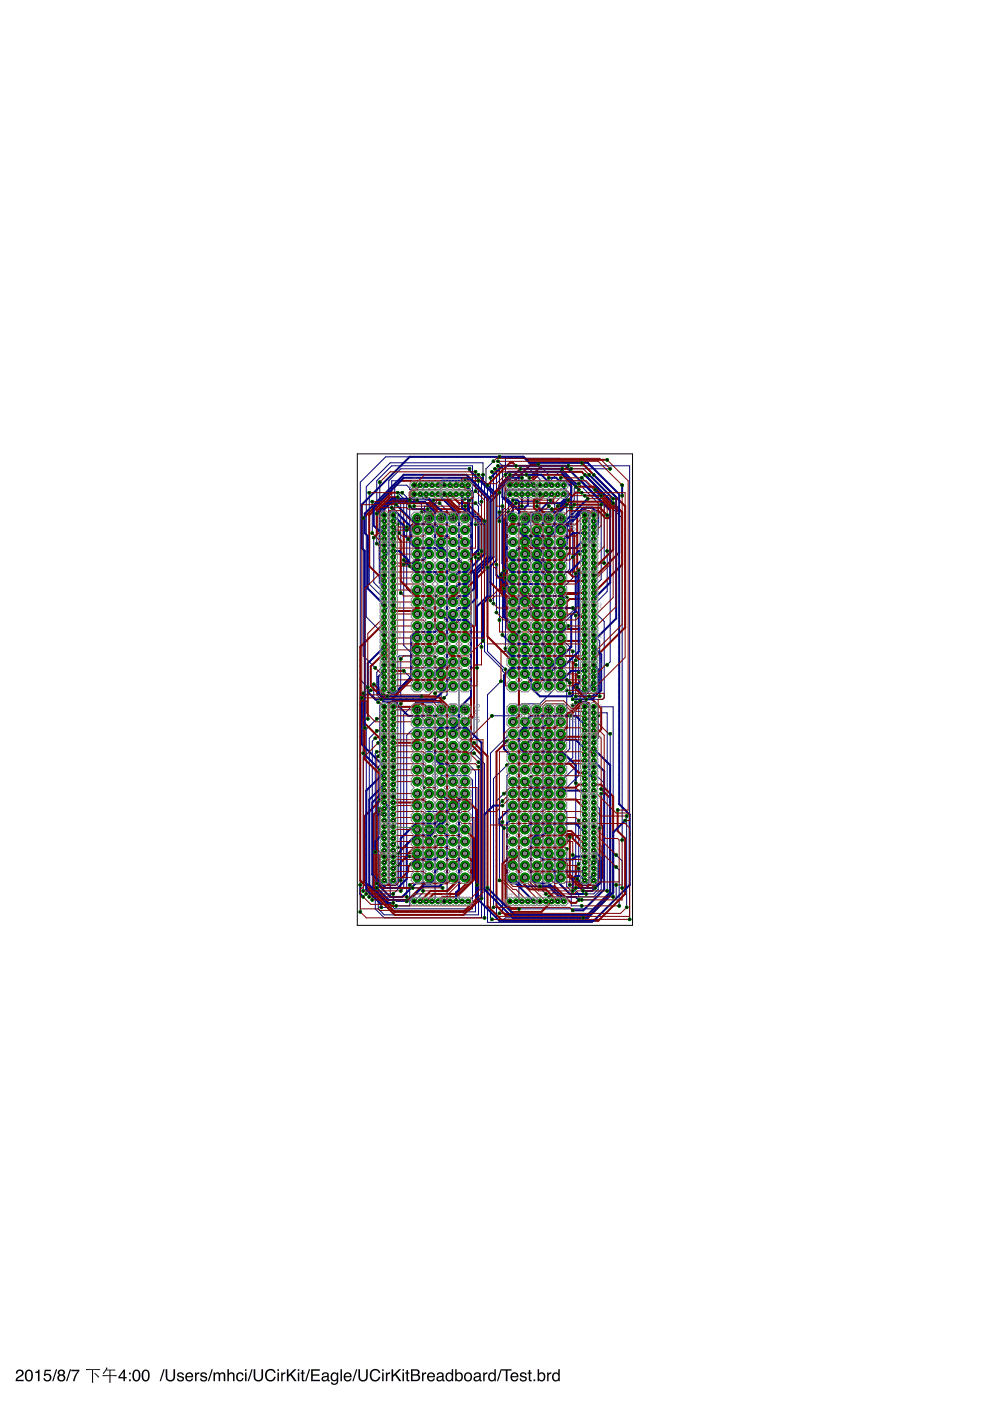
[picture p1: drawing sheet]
<svg xmlns="http://www.w3.org/2000/svg" width="210mm" height="297mm" viewBox="0 0 210 297" stroke-linecap="round" stroke-linejoin="round" font-family="sans-serif">
<g fill="#000">
<path d="M3.7 290.5a.81 .81 0 0 1 1.2 .2 .81 .81 0 0 1-.5 1.2l-.7 .6h1.3v.3h-1.7a1.39 1.39 0 0 1 1.1-1.3 .5 .5 0 0 0 .2-.6 .5 .5 0 0 0-.6-.2 .5 .5 0 0 0-.3 .5h-.3zM5.7 290.5a.91 .91 0 0 1 1 .1 .91 .91 0 0 1 .3 1 .9 .9 0 0 1-.4 1.1 .9 .9 0 0 1-1.1-.2 1.91 1.91 0 0 1 .2-2zM5.8 290.8a1.65 1.65 0 0 0 .1 1.8h.2a1.25 1.25 0 0 0 .2-1.9zM7.5 290.9l.4-.2 .2-.3h.3v2.4h-.4v-1.7h-.5zM9.5 290.4h1.3v.3h-1.1l-.1 .7a.85 .85 0 0 1 1.2 .4 .85 .85 0 0 1-.5 1.1 .85 .85 0 0 1-1.1-.7h.3a.55 .55 0 0 0 .9 .3 .55 .55 0 0 0 0-.9 .55 .55 0 0 0-.8 .2l-.3-.1zM11.9 290.3h.2l-.8 2.5h-.2zM12.6 291a.42 .42 0 0 0 .8 0 .42 .42 0 0 0-.8 0zM12.5 292.2a.51 .51 0 0 0 1 0 .51 .51 0 0 0-1 0zM12.4 290.6a.7 .7 0 0 1 1.1-.1 .7 .7 0 0 1-.1 1 .77 .77 0 0 1 .2 1.2 .77 .77 0 0 1-1.2 0 .77 .77 0 0 1 .2-1.2l-.4-.5zM14.8 290.3h.3l-.8 2.5h-.3zM15.1 290.4h1.7v.3l-.7 1.2-.3 .9h-.3l.2-.7 .8-1.4h-1.4z"/>
<path d="M20.1 291l.9 .9-.1 .2-.9-.9zM18.2 290.3h3v.2h-1.5l.1 2.7h-.3v-2.7h-1.3zM22.5 289.9l.3 .2-.2 .3h1.8v.2h-1v1l1.3-.1v.3h-1.3l.1 1.4h-.3v-1.4h-1.4v-.3l1.4 .1v-1h-.7l-.2 .3a.34 .34 0 0 1-.2 .3 .34 .34 0 0 1-.3 0l.5-.6z"/>
<path d="M26.2 290.8l-.8 1.2h.8zM26.2 290.4h.3v1.6h.4v.2h-.4v.6h-.3v-.6h-1.1v-.3zM27.4 291h.3v.4h-.3zM27.4 292.5h.3v.3h-.3zM28.5 290.5a.91 .91 0 0 1 1 .1 .91 .91 0 0 1 .3 1 .9 .9 0 0 1-.4 1.1 .9 .9 0 0 1-1.2-.2 1.91 1.91 0 0 1 .3-2zM28.6 290.8a1.65 1.65 0 0 0 .1 1.8h.2a1.25 1.25 0 0 0 .2-1.9zM30.4 290.5a.91 .91 0 0 1 1.1 .1 .91 .91 0 0 1 .2 1 .9 .9 0 0 1-.3 1.1 .9 .9 0 0 1-1.2-.2 1.91 1.91 0 0 1 .2-2zM30.6 290.8a1.65 1.65 0 0 0 .1 1.8h.2a1.25 1.25 0 0 0 .2-1.9zM34.7 290.3h.2l-.8 2.5h-.2zM35.1 290.3h.4v1.6a.65 .65 0 0 0 .6 .7 .65 .65 0 0 0 .7-.7v-1.6h.3v1.4a1.01 1.01 0 0 1-1 1.2 1.01 1.01 0 0 1-1-1.2zM37.7 291.1a.74 .74 0 0 1 1.3 .4h-.3a.39 .39 0 0 0-.4-.3 .39 .39 0 0 0-.4 .4l.2 .1a.79 .79 0 0 1 .9 .8 .8 .8 0 0 1-.8 .4 .8 .8 0 0 1-.7-.6h.3a.45 .45 0 0 0 .5 .4 .45 .45 0 0 0 .4-.5h-.1a.93 .93 0 0 1-1-.8zM39.5 291.2a.85 .85 0 0 1 1.1-.1 .85 .85 0 0 1 .4 .9h-1.4a.53 .53 0 0 0 .4 .6 .53 .53 0 0 0 .6-.3h.3a.9 .9 0 0 1-1.2 .5 .9 .9 0 0 1-.3-1.4zM39.8 291.4l-.2 .4h1l-.3-.6zM41.4 291h.2v.3l.4-.3h.3v.3a.5 .5 0 0 0-.6 .5v1h-.3zM42.6 291.1a.74 .74 0 0 1 1.3 .4h-.3a.39 .39 0 0 0-.4-.3 .39 .39 0 0 0-.4 .4l.2 .1a.79 .79 0 0 1 .9 .8 .8 .8 0 0 1-.8 .4 .8 .8 0 0 1-.7-.6h.3a.45 .45 0 0 0 .5 .4 .45 .45 0 0 0 .4-.5h-.1a.93 .93 0 0 1-1-.8zM44.9 290.3h.2l-.8 2.5h-.2zM45.3 291h.3v.3a.6 .6 0 0 1 1-.1 .62 .62 0 0 1 .7-.2 .62 .62 0 0 1 .5 .6v1.2h-.4v-1.2a.4 .4 0 0 0-.5-.4 .4 .4 0 0 0-.2 .6v1h-.3v-1.2a.42 .42 0 0 0-.6-.4 .42 .42 0 0 0-.2 .7v.9h-.3zM48.2 290.3h.3v.9a.65 .65 0 0 1 .8-.2 .65 .65 0 0 1 .4 .7v1.1h-.3v-1.1a.46 .46 0 0 0-.5-.5 .46 .46 0 0 0-.4 .7v.9h-.3zM50.3 291.2a.76 .76 0 0 1 .8-.2 .76 .76 0 0 1 .5 .6h-.3a.51 .51 0 0 0-.6-.3 .51 .51 0 0 0-.3 .7 .49 .49 0 0 0 .3 .6 .49 .49 0 0 0 .6-.4h.3a.83 .83 0 0 1-1 .7 .83 .83 0 0 1-.5-1.2zM51.9 291h.4v1.8h-.4zM51.9 290.3h.4v.4h-.4zM53.3 290.3h.3l-.8 2.5h-.3zM53.8 290.3h.3v1.6a.65 .65 0 0 0 .7 .7 .65 .65 0 0 0 .6-.7v-1.6h.4v1.4a1.01 1.01 0 0 1-1 1.2 1.01 1.01 0 0 1-1-1.2zM56.5 290.6a1.1 1.1 0 0 1 1.1-.4 1.1 1.1 0 0 1 .8 .9h-.3a.82 .82 0 0 0-1-.5 .82 .82 0 0 0-.6 1 .8 .8 0 0 0 .7 1 .8 .8 0 0 0 .9-.7h.3a1.17 1.17 0 0 1-1.4 1 1.17 1.17 0 0 1-.8-1.6zM58.8 291h.3v1.8h-.3zM58.8 290.3h.3v.4h-.3zM59.6 291h.3v.3l.3-.3h.3v.3a.5 .5 0 0 0-.6 .5v1h-.3zM60.8 290.3h.4v1.2l1.2-1.2h.5l-1.1 1 1.1 1.5h-.4l-.9-1.2-.4 .4v.8h-.4zM63.1 291h.4v1.8h-.4zM63.1 290.3h.4v.4h-.4zM64 290.5h.3v.5h.3v.2h-.3v1.3l.3 .1v.2a.44 .44 0 0 1-.6-.3v-1.3h-.3v-.2h.3zM65.5 290.3h.2l-.8 2.5h-.2zM66 290.3h1.8v.3h-1.5v.8h1.4v.3h-1.4v.8h1.5v.3h-1.8zM68.5 292.2a.44 .44 0 0 0 .6 .4 .44 .44 0 0 0 .2-.7zM68.4 291.2a.8 .8 0 0 1 1.3 .3v1.1h.2v.2l-.3 .1-.2-.3a.63 .63 0 0 1-.9 .3 .63 .63 0 0 1-.1-1l1-.3a.42 .42 0 0 0-.4-.4 .42 .42 0 0 0-.5 .4h-.2zM70.3 291.2l.6-.2 .5 .2v-.2h.3v1.7a.81 .81 0 0 1-.6 .9 .81 .81 0 0 1-1-.5h.4a.53 .53 0 0 0 .7 .2 .53 .53 0 0 0 .2-.7 .8 .8 0 0 1-1.1 .1 .8 .8 0 0 1-.2-1zM70.6 291.4a.65 .65 0 0 0-.2 .8 .65 .65 0 0 0 .8 .3 .64 .64 0 0 0 .2-.9 .64 .64 0 0 0-.8-.2zM72.2 290.3h.3v2.5h-.3zM73.1 291.2a.85 .85 0 0 1 1-.1 .85 .85 0 0 1 .4 .9h-1.3a.53 .53 0 0 0 .4 .6 .53 .53 0 0 0 .6-.3h.3a.9 .9 0 0 1-1.3 .5 .9 .9 0 0 1-.2-1.4zM73.4 291.4l-.2 .4h1l-.3-.6zM75.5 290.3h.3l-.8 2.5h-.3zM76 290.3h.3v1.6a.65 .65 0 0 0 .7 .7 .65 .65 0 0 0 .6-.7v-1.6h.4v1.4a1.01 1.01 0 0 1-1 1.2 1.01 1.01 0 0 1-1-1.2zM78.7 290.6a1.1 1.1 0 0 1 1.1-.4 1.1 1.1 0 0 1 .8 .9h-.3a.82 .82 0 0 0-1.1-.5 .82 .82 0 0 0-.5 1 .8 .8 0 0 0 .7 1 .8 .8 0 0 0 .9-.7h.3a1.17 1.17 0 0 1-1.4 1 1.17 1.17 0 0 1-.8-1.6zM81 291h.3v1.8h-.3zM81 290.3h.3v.4h-.3zM81.8 291h.3v.3l.3-.3h.3v.3a.5 .5 0 0 0-.6 .5v1h-.3zM83 290.3h.4v1.2l1.2-1.2h.5l-1.1 1 1.1 1.5h-.5l-.8-1.2-.4 .4v.8h-.4zM85.3 291h.4v1.8h-.4zM85.3 290.3h.4v.4h-.4zM86.2 290.5h.3v.5h.3v.2h-.3v1.3l.3 .1v.2a.44 .44 0 0 1-.6-.3v-1.3h-.3v-.2h.3zM87.5 290.6v.8h.6a.41 .41 0 0 0 .5-.4 .41 .41 0 0 0-.5-.4zM87.5 291.7v.8h.7a.46 .46 0 0 0 .5-.4 .46 .46 0 0 0-.5-.4zM87.1 290.3h1.1a.63 .63 0 0 1 .7 .4 .63 .63 0 0 1-.3 .8 .72 .72 0 0 1 .5 .9 .72 .72 0 0 1-.9 .4h-1.1zM89.5 291h.3v.3l.3-.3h.3v.3a.5 .5 0 0 0-.6 .5v1h-.3zM90.8 291.2a.85 .85 0 0 1 1-.1 .85 .85 0 0 1 .4 .9h-1.3a.53 .53 0 0 0 .4 .6 .53 .53 0 0 0 .6-.3h.3a.9 .9 0 0 1-1.3 .5 .9 .9 0 0 1-.3-1.4zM91 291.4l-.1 .4h1l-.3-.6zM92.9 292.2a.44 .44 0 0 0 .6 .4 .44 .44 0 0 0 .2-.7zM92.7 291.2a.8 .8 0 0 1 1.4 .3v1.1h.2v.2l-.4 .1-.1-.3a.63 .63 0 0 1-1 .3 .63 .63 0 0 1 0-1l.9-.3a.42 .42 0 0 0-.3-.4 .42 .42 0 0 0-.5 .4h-.3zM94.9 291.4a.64 .64 0 0 0-.1 .9 .64 .64 0 0 0 .9 .1 .64 .64 0 0 0 .1-.8 .64 .64 0 0 0-.9-.2zM94.8 291.1l.6-.1 .4 .2v-.9h.3v2.5h-.3v-.2a.8 .8 0 0 1-1.1 .2 .8 .8 0 0 1-.2-1.1zM96.5 290.3h.3v.9a.81 .81 0 0 1 1.1-.1 .81 .81 0 0 1 .2 1.1 .73 .73 0 0 1-.5 .7 .73 .73 0 0 1-.8-.3v.2h-.3zM97 291.4a.64 .64 0 0 0-.2 .9 .64 .64 0 0 0 .9 .1 .65 .65 0 0 0 .1-.8 .65 .65 0 0 0-.8-.2zM98.9 291.3a.66 .66 0 0 0-.2 .9 .66 .66 0 0 0 1 .2 .67 .67 0 0 0 .1-.9 .67 .67 0 0 0-.9-.2zM98.6 291.2a.92 .92 0 0 1 1.3 .1 .92 .92 0 0 1 0 1.3 .92 .92 0 0 1-1.3 .1l-.2-.7zM100.7 292.2a.44 .44 0 0 0 .6 .4 .44 .44 0 0 0 .2-.7zM100.6 291.2a.8 .8 0 0 1 1.3 .3v1.1h.2v.2l-.3 .1-.2-.3a.63 .63 0 0 1-.9 .3 .63 .63 0 0 1 0-1l.9-.3a.42 .42 0 0 0-.4-.4 .42 .42 0 0 0-.4 .4h-.3zM102.4 291h.3v.3l.4-.3h.2v.3a.5 .5 0 0 0-.5 .5v1h-.4zM104 291.4a.64 .64 0 0 0-.2 .9 .64 .64 0 0 0 .9 .1 .64 .64 0 0 0 .1-.8 .64 .64 0 0 0-.8-.2zM103.8 291.1l.7-.1 .3 .2v-.9h.3v2.5h-.3v-.2a.8 .8 0 0 1-1 .2 .8 .8 0 0 1-.3-1.1zM106.2 290.3h.2l-.8 2.5h-.3zM106.4 290.3h2v.3h-.8v2.2h-.4v-2.2h-.8zM108.5 291.2a.85 .85 0 0 1 1-.1 .85 .85 0 0 1 .4 .9h-1.3a.53 .53 0 0 0 .4 .6 .53 .53 0 0 0 .6-.3h.3a.9 .9 0 0 1-1.3 .5 .9 .9 0 0 1-.3-1.4zM108.7 291.4l-.1 .4h1l-.3-.6zM110.4 291.1a.74 .74 0 0 1 1.2 .4h-.3a.39 .39 0 0 0-.4-.3 .39 .39 0 0 0-.3 .4l.2 .1a.79 .79 0 0 1 .9 .8 .8 .8 0 0 1-.8 .4 .8 .8 0 0 1-.7-.6h.3a.45 .45 0 0 0 .4 .4 .45 .45 0 0 0 .5-.5h-.1a.93 .93 0 0 1-1-.8zM112.1 290.5h.3v.5h.3v.2h-.3v1.3l.3 .1v.2a.44 .44 0 0 1-.6-.3v-1.3h-.2v-.2h.2zM113.1 292.5h.4v.3h-.4zM114 290.3h.3v.9a.81 .81 0 0 1 1.1-.1 .81 .81 0 0 1 .2 1.1 .73 .73 0 0 1-.5 .7 .73 .73 0 0 1-.8-.3v.2h-.3zM114.4 291.4a.64 .64 0 0 0-.1 .9 .64 .64 0 0 0 .9 .1 .65 .65 0 0 0 .1-.8 .65 .65 0 0 0-.9-.2zM116 291h.3v.3l.3-.3h.3v.3a.5 .5 0 0 0-.6 .5v1h-.3zM117.5 291.4a.64 .64 0 0 0-.1 .9 .64 .64 0 0 0 .8 .1 .64 .64 0 0 0 .2-.8 .64 .64 0 0 0-.9-.2zM117.4 291.1l.6-.1 .4 .2v-.9h.3v2.5h-.3v-.2a.8 .8 0 0 1-1.1 .2 .8 .8 0 0 1-.2-1.1z"/>
</g>
<g fill="none" stroke="#000080" stroke-width=".21">
<path d="M99.5 99.4h-14.5l-2.6 2.5v26.7l-.9 .9M104.6 97.8l-1.6 1.6v2.8l-.3 .4v35.5l3.8 3.8v.3l.7 .7h1.6M104.9 99.4l.4 .3v30.2M105.6 97.8l.9 1v35.8M105.6 98.8l.3 .3v32.3M105.9 96.9h-24.1l-5.4 5.3v41.9l1.6 1.6M109.4 98.8h2.2l2.9 2.8v1.3M114.2 98.4l2.2 2.3v.6M119.2 99.4l-3.5 3.5M120.5 98.8h13v96.1M121.1 99.4h8.3M123.3 98.1h-3.8l-.9-.9h-11.4v40.3"/>
<path d="M77 109.9v29.2l2.6 2.5M78.3 104.5v19.3l3.2 3.2M78.9 106.4v6.6M79.2 114v9.5l2.3 2.2M80.5 102.2v18.8l1 .9M84.3 104.5l1.3 1.2v13M84.3 105.4l.7 .6v19.7M85.3 104.5l.9 .9v19.4l1.6 1.6h1.9v1.9l.6 .6h3.2v-1.3M85.6 119.7v17.1l2.2 2.3h4.4v.3M86.9 106v14M87.8 104.8v2.5M88.5 106l.9 1v1.6"/>
<path d="M89.1 104.8l1.2 1.2h1.6M90.3 102.9l-.9 .9h-2.5v-.3l-.7-.6h-2.5v5.4l.6 .6v2.2M90.7 107.9h2.8v2M91.6 102.9l-.9-1h-7.6v5.7M93.2 106.7l1.6 1.6v12.3l.6 .7h4.5v27.9l-1.3 1.3M96.7 104.8l-1.3 1.2h-2.8v.4l-1 .9h-1.6v1.6l-.3 .3v16.5l.6 .7h2.3M98.6 105.7l-1.3 1.3v12.1M98.6 107.3v2.6M99.5 106v2.9l.7 .6v11.5l.3 .3v34.9l-1.9 1.9M100.8 106.7l.7 .6v10.2M100.8 111.1v-1.6l-.6-.6v-10.1h-17.1l-3.2 3.1v13.4M100.8 100v4.1"/>
<path d="M101.5 101.9v4.8l.6 .6v29.9M101.5 100.7l.6 .6v5.1M101.5 118.4l-.4 .3v39.4l-2.5 2.6M102.4 100.7v-2.6h-19.7l-5 5.1v27.6l3.8 3.8M103.4 102.9v35.2l3.8 3.8M104 101.3v26M104.3 100l.3 .4v27.6M108.1 104.8l-.3 .3v3.5M109.4 106.7l-.6 .6v2.6M110.7 101.3v.3l1.2 1.3M111.6 100.7h-1.3l-.3 .3v1.2l.7 .7M112.2 118.7h-2.2v30.5l-1.2 1.3"/>
<path d="M113.8 107.3h-2.5v2.6M113.8 106.4h-3.8v4.7l-1.2 1.3M114.5 104.8v2.8l-1 1h-.9v7l-.7 .6h-1.9v1.9l-1.2 1.3v.6M116.7 106l.9 1v18.7l.7 .7h1.9v.3M117 107.9h-1.9v36.2l1.3 1.3M117 104.8l-.9 .9v1.3l.3 .3M118.9 101.3v.9l-.6 .7M121.8 107l-.4 .3v15.3l-2.5 2.5M122.1 103.2l-.3 .3v2.5l-1 1v13.6l-1.9 2M122.7 103.8l-.3 .3v24.5l-2.9 2.8h-1.9v14.6l-3.1 3.2h-3.8l-.7 .7v1.2l-.6 .7h-5.1M122.7 102.6l4.1 4.1v6.6l-.9 1M123.3 101.3l8.6 8.6v68.2"/>
<path d="M125.9 116.8l-1-.9v-7l-.6-.6h-1.3v9.2M127.5 107v15.9l-1.6 1.6M128.1 119.4v-12.7l-4.8-4.8h-2.2v4.1l-.9 1v11.7l-1.3 1.3M128.7 109.2l.7 .7v30.4l-.7 .7M128.7 116.8v8.6l-2.8 2.9M81.5 139.7l.9 1v5.7l.7 .6h1.2v-7.6l.3-.3h2.6v1.9l.6 .6h5.7v-1.3M85 139.7v7.9h-2.9M93.5 120l1.3 1.3v26l-.7 .7M96.1 137.8l1.2 1.3v12.7h-4.7M118.9 132.7l2.9-2.8h.6l.3 .3v12.4M118.9 135.3l1.9 1.9v9.8M121.4 138.1v10.2"/>
<path d="M122.1 130.5v9.5M125.9 129.5l2.2 2.3v16.2l-.3 .3h-3.5M125.9 132.1l-1 .9v8.6M125.9 134.6l1.2 1.3v11.7M77 147l-.6 .6v45.7M78.6 146.4l-1.6 1.6v40.9M79.2 145.1v2.9l1 .9M79.6 156.5l-.7 .7v33.6M79.9 154.9l-1.6 1.6v33.7M79.9 159.4l-.3 .3v33l1.9 1.9h20.6v-32.4l-.6-.6M79.9 152.4l-2.2 2.2v34.9M81.5 141l-1.6 1.6v4.7l.9 1"/>
<path d="M81.5 144.8l-1 .9v1.3l1.3 1.3h10.4v-1.3M85 149.2v38.7l-1.6 1.6M85.6 142.2l1.9 1.9h3.5v-1.2M93.5 145.4v3.5h-5.4l-2.5 2.5v36.9l-.6 .6M93.5 153v1.3h-5.7l-1.6 1.6v34.3M93.5 155.6l-1.3 1.2v1.9l-.6 .7h-1.3l-.6 .6v6.7l.3 .3M100.5 157.5l-.6 .6v.6l-.7 .7h-7v9.5l.7 .6h1.9v2.6l1.3 1.2M100.5 159.7l2.2 2.2v32.7M106.2 144.5l-2.8 2.8v48.3h22.2l5-5.1v-2.9M108.8 155.6h-.7l-4.1 4.1v34.9l.3 .3M116.4 150.5l-1.3 1.3v37.1l.6 .6M118.9 150.5l-1.3 1.3v37.1l-1.2 1.3"/>
<path d="M120.2 146.4v10.4l-1.3 1.3M120.8 151.8v6.9l-1.9 2M121.4 149.5v11.2l-2.5 2.5M122.1 141v6.6M122.1 148.9v13.7l-3.2 3.1M124.9 147.6h-1.9v1M125.9 142.2l-1 1v3.2l-.6 .6h-1.6v-3.5M125.9 151.1h2.8v37.8M125.9 149.9h4.1v40.3M126.8 151.8v4.7l-.9 1M129.4 155.6v33.6l-3.5 3.5h-15.9M80.2 160.3l.3-.3v-10.5l.7-.6h3.1v30.8"/>
<path d="M81.5 179l.9 1v7l.7 .6h1.2v-4.1M81.5 161.3l-1.3 1.3v30.1l1.3 1.3h20v-31.4M92.2 177.5v13l-.6 .6M93.5 163.2v-1.3h5.7l1.6 1.6v29.8h-17.1l-1-.9h-1.9M93.5 165.7v-1.2h5.7l1 .9v27.3h-16.5l-.3-.3v-1M93.5 170.8v1.3h-3.2l-.6 .6v15.6h-2.2M94.8 174.9v15.6l.6 .6M98.6 165.7l-1.3 1.3v23.5l.7 .6M106.5 174.3v18.7l-.6 .7M106.5 169.8l-.6 .7v16.2M106.8 168.3l-1.5 1.5v25.1h1.5l.4-.3h16.5M107.5 162.2l-2.9 2.9v27.3"/>
<path d="M108.8 165.7l1.2 1.3v23.5l-.6 .6M108.8 163.2l-1.3 1.3v26l.6 .6M112.6 164.8v23.1h1.9M118.9 168.3l3.8-3.8v-14.6l1-1h.6l.6 .6v18.4l1 1M118.9 170.8l1.3 1.3v4.7l.6 .7M118.9 175.9v.6l1.9 1.9v9.2M122.1 166v22.3h4.1M122.7 174v9.2M125.9 172.7l-1 1v8.5M125.9 177.8l1.6 1.6v9.2l-1.6 1.6h-3.2v-.7l-1.3-1.2v-7M125.9 170.2l1.2 1.2v4.2M125.9 163.8l2.2 2.2v22.6l-2.2 2.2h-2.6"/>
<path d="M132.9 173v19.4M81.5 186.7l1.2 1.2v1.9l1.3 1.3h2.2M86.9 187.6v4.5h-2.9M89.7 188.9v.3l-1.9 1.9M93.5 186v1.9l.3 .4M120.2 180v7.9l.9 1v3.2h2.2M125.9 184.1l.9 1v3.5l-.9 .9h-1.6M125.9 182.9l-1 .9v3.2l-.6 .6h-1.6v-3.5M130.6 181.3l1.3 1.2v5.8M130.6 183.8l.7 .6v7.7"/>
</g>
<circle cx="88.5" cy="109.9" r=".93" fill="#008000" stroke="#008000" stroke-width=".21"/>
<circle cx="88.5" cy="109.9" r=".51" fill="#fff" stroke="#000" stroke-width=".21"/>
<circle cx="88.5" cy="112.4" r=".93" fill="#008000" stroke="#008000" stroke-width=".21"/>
<circle cx="88.5" cy="112.4" r=".51" fill="#fff" stroke="#000" stroke-width=".21"/>
<circle cx="88.5" cy="114.9" r=".93" fill="#008000" stroke="#008000" stroke-width=".21"/>
<circle cx="88.5" cy="114.9" r=".51" fill="#fff" stroke="#000" stroke-width=".21"/>
<circle cx="88.5" cy="117.5" r=".93" fill="#008000" stroke="#008000" stroke-width=".21"/>
<circle cx="88.5" cy="117.5" r=".51" fill="#fff" stroke="#000" stroke-width=".21"/>
<circle cx="88.5" cy="120" r=".93" fill="#008000" stroke="#008000" stroke-width=".21"/>
<circle cx="88.5" cy="120" r=".51" fill="#fff" stroke="#000" stroke-width=".21"/>
<circle cx="88.5" cy="122.6" r=".93" fill="#008000" stroke="#008000" stroke-width=".21"/>
<circle cx="88.5" cy="122.6" r=".51" fill="#fff" stroke="#000" stroke-width=".21"/>
<circle cx="88.5" cy="125.1" r=".93" fill="#008000" stroke="#008000" stroke-width=".21"/>
<circle cx="88.5" cy="125.1" r=".51" fill="#fff" stroke="#000" stroke-width=".21"/>
<circle cx="88.5" cy="127.6" r=".93" fill="#008000" stroke="#008000" stroke-width=".21"/>
<circle cx="88.5" cy="127.6" r=".51" fill="#fff" stroke="#000" stroke-width=".21"/>
<circle cx="88.5" cy="130.2" r=".93" fill="#008000" stroke="#008000" stroke-width=".21"/>
<circle cx="88.5" cy="130.2" r=".51" fill="#fff" stroke="#000" stroke-width=".21"/>
<circle cx="88.5" cy="132.7" r=".93" fill="#008000" stroke="#008000" stroke-width=".21"/>
<circle cx="88.5" cy="132.7" r=".51" fill="#fff" stroke="#000" stroke-width=".21"/>
<circle cx="88.5" cy="135.3" r=".93" fill="#008000" stroke="#008000" stroke-width=".21"/>
<circle cx="88.5" cy="135.3" r=".51" fill="#fff" stroke="#000" stroke-width=".21"/>
<circle cx="88.5" cy="137.8" r=".93" fill="#008000" stroke="#008000" stroke-width=".21"/>
<circle cx="88.5" cy="137.8" r=".51" fill="#fff" stroke="#000" stroke-width=".21"/>
<circle cx="88.5" cy="140.3" r=".93" fill="#008000" stroke="#008000" stroke-width=".21"/>
<circle cx="88.5" cy="140.3" r=".51" fill="#fff" stroke="#000" stroke-width=".21"/>
<circle cx="88.5" cy="142.9" r=".93" fill="#008000" stroke="#008000" stroke-width=".21"/>
<circle cx="88.5" cy="142.9" r=".51" fill="#fff" stroke="#000" stroke-width=".21"/>
<circle cx="88.5" cy="145.4" r=".93" fill="#008000" stroke="#008000" stroke-width=".21"/>
<circle cx="88.5" cy="145.4" r=".51" fill="#fff" stroke="#000" stroke-width=".21"/>
<circle cx="91" cy="109.9" r=".93" fill="#008000" stroke="#008000" stroke-width=".21"/>
<circle cx="91" cy="109.9" r=".51" fill="#fff" stroke="#000" stroke-width=".21"/>
<circle cx="91" cy="112.4" r=".93" fill="#008000" stroke="#008000" stroke-width=".21"/>
<circle cx="91" cy="112.4" r=".51" fill="#fff" stroke="#000" stroke-width=".21"/>
<circle cx="91" cy="114.9" r=".93" fill="#008000" stroke="#008000" stroke-width=".21"/>
<circle cx="91" cy="114.9" r=".51" fill="#fff" stroke="#000" stroke-width=".21"/>
<circle cx="91" cy="117.5" r=".93" fill="#008000" stroke="#008000" stroke-width=".21"/>
<circle cx="91" cy="117.5" r=".51" fill="#fff" stroke="#000" stroke-width=".21"/>
<circle cx="91" cy="120" r=".93" fill="#008000" stroke="#008000" stroke-width=".21"/>
<circle cx="91" cy="120" r=".51" fill="#fff" stroke="#000" stroke-width=".21"/>
<circle cx="91" cy="122.6" r=".93" fill="#008000" stroke="#008000" stroke-width=".21"/>
<circle cx="91" cy="122.6" r=".51" fill="#fff" stroke="#000" stroke-width=".21"/>
<circle cx="91" cy="125.1" r=".93" fill="#008000" stroke="#008000" stroke-width=".21"/>
<circle cx="91" cy="125.1" r=".51" fill="#fff" stroke="#000" stroke-width=".21"/>
<circle cx="91" cy="127.6" r=".93" fill="#008000" stroke="#008000" stroke-width=".21"/>
<circle cx="91" cy="127.6" r=".51" fill="#fff" stroke="#000" stroke-width=".21"/>
<circle cx="91" cy="130.2" r=".93" fill="#008000" stroke="#008000" stroke-width=".21"/>
<circle cx="91" cy="130.2" r=".51" fill="#fff" stroke="#000" stroke-width=".21"/>
<circle cx="91" cy="132.7" r=".93" fill="#008000" stroke="#008000" stroke-width=".21"/>
<circle cx="91" cy="132.7" r=".51" fill="#fff" stroke="#000" stroke-width=".21"/>
<circle cx="91" cy="135.3" r=".93" fill="#008000" stroke="#008000" stroke-width=".21"/>
<circle cx="91" cy="135.3" r=".51" fill="#fff" stroke="#000" stroke-width=".21"/>
<circle cx="91" cy="137.8" r=".93" fill="#008000" stroke="#008000" stroke-width=".21"/>
<circle cx="91" cy="137.8" r=".51" fill="#fff" stroke="#000" stroke-width=".21"/>
<circle cx="91" cy="140.3" r=".93" fill="#008000" stroke="#008000" stroke-width=".21"/>
<circle cx="91" cy="140.3" r=".51" fill="#fff" stroke="#000" stroke-width=".21"/>
<circle cx="91" cy="142.9" r=".93" fill="#008000" stroke="#008000" stroke-width=".21"/>
<circle cx="91" cy="142.9" r=".51" fill="#fff" stroke="#000" stroke-width=".21"/>
<circle cx="91" cy="145.4" r=".93" fill="#008000" stroke="#008000" stroke-width=".21"/>
<circle cx="91" cy="145.4" r=".51" fill="#fff" stroke="#000" stroke-width=".21"/>
<circle cx="93.5" cy="109.9" r=".93" fill="#008000" stroke="#008000" stroke-width=".21"/>
<circle cx="93.5" cy="109.9" r=".51" fill="#fff" stroke="#000" stroke-width=".21"/>
<circle cx="93.5" cy="112.4" r=".93" fill="#008000" stroke="#008000" stroke-width=".21"/>
<circle cx="93.5" cy="112.4" r=".51" fill="#fff" stroke="#000" stroke-width=".21"/>
<circle cx="93.5" cy="114.9" r=".93" fill="#008000" stroke="#008000" stroke-width=".21"/>
<circle cx="93.5" cy="114.9" r=".51" fill="#fff" stroke="#000" stroke-width=".21"/>
<circle cx="93.5" cy="117.5" r=".93" fill="#008000" stroke="#008000" stroke-width=".21"/>
<circle cx="93.5" cy="117.5" r=".51" fill="#fff" stroke="#000" stroke-width=".21"/>
<circle cx="93.5" cy="120" r=".93" fill="#008000" stroke="#008000" stroke-width=".21"/>
<circle cx="93.5" cy="120" r=".51" fill="#fff" stroke="#000" stroke-width=".21"/>
<circle cx="93.5" cy="122.6" r=".93" fill="#008000" stroke="#008000" stroke-width=".21"/>
<circle cx="93.5" cy="122.6" r=".51" fill="#fff" stroke="#000" stroke-width=".21"/>
<circle cx="93.5" cy="125.1" r=".93" fill="#008000" stroke="#008000" stroke-width=".21"/>
<circle cx="93.5" cy="125.1" r=".51" fill="#fff" stroke="#000" stroke-width=".21"/>
<circle cx="93.5" cy="127.6" r=".93" fill="#008000" stroke="#008000" stroke-width=".21"/>
<circle cx="93.5" cy="127.6" r=".51" fill="#fff" stroke="#000" stroke-width=".21"/>
<circle cx="93.5" cy="130.2" r=".93" fill="#008000" stroke="#008000" stroke-width=".21"/>
<circle cx="93.5" cy="130.2" r=".51" fill="#fff" stroke="#000" stroke-width=".21"/>
<circle cx="93.5" cy="132.7" r=".93" fill="#008000" stroke="#008000" stroke-width=".21"/>
<circle cx="93.5" cy="132.7" r=".51" fill="#fff" stroke="#000" stroke-width=".21"/>
<circle cx="93.5" cy="135.3" r=".93" fill="#008000" stroke="#008000" stroke-width=".21"/>
<circle cx="93.5" cy="135.3" r=".51" fill="#fff" stroke="#000" stroke-width=".21"/>
<circle cx="93.5" cy="137.8" r=".93" fill="#008000" stroke="#008000" stroke-width=".21"/>
<circle cx="93.5" cy="137.8" r=".51" fill="#fff" stroke="#000" stroke-width=".21"/>
<circle cx="93.5" cy="140.3" r=".93" fill="#008000" stroke="#008000" stroke-width=".21"/>
<circle cx="93.5" cy="140.3" r=".51" fill="#fff" stroke="#000" stroke-width=".21"/>
<circle cx="93.5" cy="142.9" r=".93" fill="#008000" stroke="#008000" stroke-width=".21"/>
<circle cx="93.5" cy="142.9" r=".51" fill="#fff" stroke="#000" stroke-width=".21"/>
<circle cx="93.5" cy="145.4" r=".93" fill="#008000" stroke="#008000" stroke-width=".21"/>
<circle cx="93.5" cy="145.4" r=".51" fill="#fff" stroke="#000" stroke-width=".21"/>
<circle cx="96.1" cy="109.9" r=".93" fill="#008000" stroke="#008000" stroke-width=".21"/>
<circle cx="96.1" cy="109.9" r=".51" fill="#fff" stroke="#000" stroke-width=".21"/>
<circle cx="96.1" cy="112.4" r=".93" fill="#008000" stroke="#008000" stroke-width=".21"/>
<circle cx="96.1" cy="112.4" r=".51" fill="#fff" stroke="#000" stroke-width=".21"/>
<circle cx="96.1" cy="114.9" r=".93" fill="#008000" stroke="#008000" stroke-width=".21"/>
<circle cx="96.1" cy="114.9" r=".51" fill="#fff" stroke="#000" stroke-width=".21"/>
<circle cx="96.1" cy="117.5" r=".93" fill="#008000" stroke="#008000" stroke-width=".21"/>
<circle cx="96.1" cy="117.5" r=".51" fill="#fff" stroke="#000" stroke-width=".21"/>
<circle cx="96.1" cy="120" r=".93" fill="#008000" stroke="#008000" stroke-width=".21"/>
<circle cx="96.1" cy="120" r=".51" fill="#fff" stroke="#000" stroke-width=".21"/>
<circle cx="96.1" cy="122.6" r=".93" fill="#008000" stroke="#008000" stroke-width=".21"/>
<circle cx="96.1" cy="122.6" r=".51" fill="#fff" stroke="#000" stroke-width=".21"/>
<circle cx="96.1" cy="125.1" r=".93" fill="#008000" stroke="#008000" stroke-width=".21"/>
<circle cx="96.1" cy="125.1" r=".51" fill="#fff" stroke="#000" stroke-width=".21"/>
<circle cx="96.1" cy="127.6" r=".93" fill="#008000" stroke="#008000" stroke-width=".21"/>
<circle cx="96.1" cy="127.6" r=".51" fill="#fff" stroke="#000" stroke-width=".21"/>
<circle cx="96.1" cy="130.2" r=".93" fill="#008000" stroke="#008000" stroke-width=".21"/>
<circle cx="96.1" cy="130.2" r=".51" fill="#fff" stroke="#000" stroke-width=".21"/>
<circle cx="96.1" cy="132.7" r=".93" fill="#008000" stroke="#008000" stroke-width=".21"/>
<circle cx="96.1" cy="132.7" r=".51" fill="#fff" stroke="#000" stroke-width=".21"/>
<circle cx="96.1" cy="135.3" r=".93" fill="#008000" stroke="#008000" stroke-width=".21"/>
<circle cx="96.1" cy="135.3" r=".51" fill="#fff" stroke="#000" stroke-width=".21"/>
<circle cx="96.1" cy="137.8" r=".93" fill="#008000" stroke="#008000" stroke-width=".21"/>
<circle cx="96.1" cy="137.8" r=".51" fill="#fff" stroke="#000" stroke-width=".21"/>
<circle cx="96.1" cy="140.3" r=".93" fill="#008000" stroke="#008000" stroke-width=".21"/>
<circle cx="96.1" cy="140.3" r=".51" fill="#fff" stroke="#000" stroke-width=".21"/>
<circle cx="96.1" cy="142.9" r=".93" fill="#008000" stroke="#008000" stroke-width=".21"/>
<circle cx="96.1" cy="142.9" r=".51" fill="#fff" stroke="#000" stroke-width=".21"/>
<circle cx="96.1" cy="145.4" r=".93" fill="#008000" stroke="#008000" stroke-width=".21"/>
<circle cx="96.1" cy="145.4" r=".51" fill="#fff" stroke="#000" stroke-width=".21"/>
<circle cx="98.6" cy="109.9" r=".93" fill="#008000" stroke="#008000" stroke-width=".21"/>
<circle cx="98.6" cy="109.9" r=".51" fill="#fff" stroke="#000" stroke-width=".21"/>
<circle cx="98.6" cy="112.4" r=".93" fill="#008000" stroke="#008000" stroke-width=".21"/>
<circle cx="98.6" cy="112.4" r=".51" fill="#fff" stroke="#000" stroke-width=".21"/>
<circle cx="98.6" cy="114.9" r=".93" fill="#008000" stroke="#008000" stroke-width=".21"/>
<circle cx="98.6" cy="114.9" r=".51" fill="#fff" stroke="#000" stroke-width=".21"/>
<circle cx="98.6" cy="117.5" r=".93" fill="#008000" stroke="#008000" stroke-width=".21"/>
<circle cx="98.6" cy="117.5" r=".51" fill="#fff" stroke="#000" stroke-width=".21"/>
<circle cx="98.6" cy="120" r=".93" fill="#008000" stroke="#008000" stroke-width=".21"/>
<circle cx="98.6" cy="120" r=".51" fill="#fff" stroke="#000" stroke-width=".21"/>
<circle cx="98.6" cy="122.6" r=".93" fill="#008000" stroke="#008000" stroke-width=".21"/>
<circle cx="98.6" cy="122.6" r=".51" fill="#fff" stroke="#000" stroke-width=".21"/>
<circle cx="98.6" cy="125.1" r=".93" fill="#008000" stroke="#008000" stroke-width=".21"/>
<circle cx="98.6" cy="125.1" r=".51" fill="#fff" stroke="#000" stroke-width=".21"/>
<circle cx="98.6" cy="127.6" r=".93" fill="#008000" stroke="#008000" stroke-width=".21"/>
<circle cx="98.6" cy="127.6" r=".51" fill="#fff" stroke="#000" stroke-width=".21"/>
<circle cx="98.6" cy="130.2" r=".93" fill="#008000" stroke="#008000" stroke-width=".21"/>
<circle cx="98.6" cy="130.2" r=".51" fill="#fff" stroke="#000" stroke-width=".21"/>
<circle cx="98.6" cy="132.7" r=".93" fill="#008000" stroke="#008000" stroke-width=".21"/>
<circle cx="98.6" cy="132.7" r=".51" fill="#fff" stroke="#000" stroke-width=".21"/>
<circle cx="98.6" cy="135.3" r=".93" fill="#008000" stroke="#008000" stroke-width=".21"/>
<circle cx="98.6" cy="135.3" r=".51" fill="#fff" stroke="#000" stroke-width=".21"/>
<circle cx="98.6" cy="137.8" r=".93" fill="#008000" stroke="#008000" stroke-width=".21"/>
<circle cx="98.6" cy="137.8" r=".51" fill="#fff" stroke="#000" stroke-width=".21"/>
<circle cx="98.6" cy="140.3" r=".93" fill="#008000" stroke="#008000" stroke-width=".21"/>
<circle cx="98.6" cy="140.3" r=".51" fill="#fff" stroke="#000" stroke-width=".21"/>
<circle cx="98.6" cy="142.9" r=".93" fill="#008000" stroke="#008000" stroke-width=".21"/>
<circle cx="98.6" cy="142.9" r=".51" fill="#fff" stroke="#000" stroke-width=".21"/>
<circle cx="98.6" cy="145.4" r=".93" fill="#008000" stroke="#008000" stroke-width=".21"/>
<circle cx="98.6" cy="145.4" r=".51" fill="#fff" stroke="#000" stroke-width=".21"/>
<circle cx="108.8" cy="109.9" r=".93" fill="#008000" stroke="#008000" stroke-width=".21"/>
<circle cx="108.8" cy="109.9" r=".51" fill="#fff" stroke="#000" stroke-width=".21"/>
<circle cx="108.8" cy="112.4" r=".93" fill="#008000" stroke="#008000" stroke-width=".21"/>
<circle cx="108.8" cy="112.4" r=".51" fill="#fff" stroke="#000" stroke-width=".21"/>
<circle cx="108.8" cy="114.9" r=".93" fill="#008000" stroke="#008000" stroke-width=".21"/>
<circle cx="108.8" cy="114.9" r=".51" fill="#fff" stroke="#000" stroke-width=".21"/>
<circle cx="108.8" cy="117.5" r=".93" fill="#008000" stroke="#008000" stroke-width=".21"/>
<circle cx="108.8" cy="117.5" r=".51" fill="#fff" stroke="#000" stroke-width=".21"/>
<circle cx="108.8" cy="120" r=".93" fill="#008000" stroke="#008000" stroke-width=".21"/>
<circle cx="108.8" cy="120" r=".51" fill="#fff" stroke="#000" stroke-width=".21"/>
<circle cx="108.8" cy="122.6" r=".93" fill="#008000" stroke="#008000" stroke-width=".21"/>
<circle cx="108.8" cy="122.6" r=".51" fill="#fff" stroke="#000" stroke-width=".21"/>
<circle cx="108.8" cy="125.1" r=".93" fill="#008000" stroke="#008000" stroke-width=".21"/>
<circle cx="108.8" cy="125.1" r=".51" fill="#fff" stroke="#000" stroke-width=".21"/>
<circle cx="108.8" cy="127.6" r=".93" fill="#008000" stroke="#008000" stroke-width=".21"/>
<circle cx="108.8" cy="127.6" r=".51" fill="#fff" stroke="#000" stroke-width=".21"/>
<circle cx="108.8" cy="130.2" r=".93" fill="#008000" stroke="#008000" stroke-width=".21"/>
<circle cx="108.8" cy="130.2" r=".51" fill="#fff" stroke="#000" stroke-width=".21"/>
<circle cx="108.8" cy="132.7" r=".93" fill="#008000" stroke="#008000" stroke-width=".21"/>
<circle cx="108.8" cy="132.7" r=".51" fill="#fff" stroke="#000" stroke-width=".21"/>
<circle cx="108.8" cy="135.3" r=".93" fill="#008000" stroke="#008000" stroke-width=".21"/>
<circle cx="108.8" cy="135.3" r=".51" fill="#fff" stroke="#000" stroke-width=".21"/>
<circle cx="108.8" cy="137.8" r=".93" fill="#008000" stroke="#008000" stroke-width=".21"/>
<circle cx="108.8" cy="137.8" r=".51" fill="#fff" stroke="#000" stroke-width=".21"/>
<circle cx="108.8" cy="140.3" r=".93" fill="#008000" stroke="#008000" stroke-width=".21"/>
<circle cx="108.8" cy="140.3" r=".51" fill="#fff" stroke="#000" stroke-width=".21"/>
<circle cx="108.8" cy="142.9" r=".93" fill="#008000" stroke="#008000" stroke-width=".21"/>
<circle cx="108.8" cy="142.9" r=".51" fill="#fff" stroke="#000" stroke-width=".21"/>
<circle cx="108.8" cy="145.4" r=".93" fill="#008000" stroke="#008000" stroke-width=".21"/>
<circle cx="108.8" cy="145.4" r=".51" fill="#fff" stroke="#000" stroke-width=".21"/>
<circle cx="111.3" cy="109.9" r=".93" fill="#008000" stroke="#008000" stroke-width=".21"/>
<circle cx="111.3" cy="109.9" r=".51" fill="#fff" stroke="#000" stroke-width=".21"/>
<circle cx="111.3" cy="112.4" r=".93" fill="#008000" stroke="#008000" stroke-width=".21"/>
<circle cx="111.3" cy="112.4" r=".51" fill="#fff" stroke="#000" stroke-width=".21"/>
<circle cx="111.3" cy="114.9" r=".93" fill="#008000" stroke="#008000" stroke-width=".21"/>
<circle cx="111.3" cy="114.9" r=".51" fill="#fff" stroke="#000" stroke-width=".21"/>
<circle cx="111.3" cy="117.5" r=".93" fill="#008000" stroke="#008000" stroke-width=".21"/>
<circle cx="111.3" cy="117.5" r=".51" fill="#fff" stroke="#000" stroke-width=".21"/>
<circle cx="111.3" cy="120" r=".93" fill="#008000" stroke="#008000" stroke-width=".21"/>
<circle cx="111.3" cy="120" r=".51" fill="#fff" stroke="#000" stroke-width=".21"/>
<circle cx="111.3" cy="122.6" r=".93" fill="#008000" stroke="#008000" stroke-width=".21"/>
<circle cx="111.3" cy="122.6" r=".51" fill="#fff" stroke="#000" stroke-width=".21"/>
<circle cx="111.3" cy="125.1" r=".93" fill="#008000" stroke="#008000" stroke-width=".21"/>
<circle cx="111.3" cy="125.1" r=".51" fill="#fff" stroke="#000" stroke-width=".21"/>
<circle cx="111.3" cy="127.6" r=".93" fill="#008000" stroke="#008000" stroke-width=".21"/>
<circle cx="111.3" cy="127.6" r=".51" fill="#fff" stroke="#000" stroke-width=".21"/>
<circle cx="111.3" cy="130.2" r=".93" fill="#008000" stroke="#008000" stroke-width=".21"/>
<circle cx="111.3" cy="130.2" r=".51" fill="#fff" stroke="#000" stroke-width=".21"/>
<circle cx="111.3" cy="132.7" r=".93" fill="#008000" stroke="#008000" stroke-width=".21"/>
<circle cx="111.3" cy="132.7" r=".51" fill="#fff" stroke="#000" stroke-width=".21"/>
<circle cx="111.3" cy="135.3" r=".93" fill="#008000" stroke="#008000" stroke-width=".21"/>
<circle cx="111.3" cy="135.3" r=".51" fill="#fff" stroke="#000" stroke-width=".21"/>
<circle cx="111.3" cy="137.8" r=".93" fill="#008000" stroke="#008000" stroke-width=".21"/>
<circle cx="111.3" cy="137.8" r=".51" fill="#fff" stroke="#000" stroke-width=".21"/>
<circle cx="111.3" cy="140.3" r=".93" fill="#008000" stroke="#008000" stroke-width=".21"/>
<circle cx="111.3" cy="140.3" r=".51" fill="#fff" stroke="#000" stroke-width=".21"/>
<circle cx="111.3" cy="142.9" r=".93" fill="#008000" stroke="#008000" stroke-width=".21"/>
<circle cx="111.3" cy="142.9" r=".51" fill="#fff" stroke="#000" stroke-width=".21"/>
<circle cx="111.3" cy="145.4" r=".93" fill="#008000" stroke="#008000" stroke-width=".21"/>
<circle cx="111.3" cy="145.4" r=".51" fill="#fff" stroke="#000" stroke-width=".21"/>
<circle cx="113.8" cy="109.9" r=".93" fill="#008000" stroke="#008000" stroke-width=".21"/>
<circle cx="113.8" cy="109.9" r=".51" fill="#fff" stroke="#000" stroke-width=".21"/>
<circle cx="113.8" cy="112.4" r=".93" fill="#008000" stroke="#008000" stroke-width=".21"/>
<circle cx="113.8" cy="112.4" r=".51" fill="#fff" stroke="#000" stroke-width=".21"/>
<circle cx="113.8" cy="114.9" r=".93" fill="#008000" stroke="#008000" stroke-width=".21"/>
<circle cx="113.8" cy="114.9" r=".51" fill="#fff" stroke="#000" stroke-width=".21"/>
<circle cx="113.8" cy="117.5" r=".93" fill="#008000" stroke="#008000" stroke-width=".21"/>
<circle cx="113.8" cy="117.5" r=".51" fill="#fff" stroke="#000" stroke-width=".21"/>
<circle cx="113.8" cy="120" r=".93" fill="#008000" stroke="#008000" stroke-width=".21"/>
<circle cx="113.8" cy="120" r=".51" fill="#fff" stroke="#000" stroke-width=".21"/>
<circle cx="113.8" cy="122.6" r=".93" fill="#008000" stroke="#008000" stroke-width=".21"/>
<circle cx="113.8" cy="122.6" r=".51" fill="#fff" stroke="#000" stroke-width=".21"/>
<circle cx="113.8" cy="125.1" r=".93" fill="#008000" stroke="#008000" stroke-width=".21"/>
<circle cx="113.8" cy="125.1" r=".51" fill="#fff" stroke="#000" stroke-width=".21"/>
<circle cx="113.8" cy="127.6" r=".93" fill="#008000" stroke="#008000" stroke-width=".21"/>
<circle cx="113.8" cy="127.6" r=".51" fill="#fff" stroke="#000" stroke-width=".21"/>
<circle cx="113.8" cy="130.2" r=".93" fill="#008000" stroke="#008000" stroke-width=".21"/>
<circle cx="113.8" cy="130.2" r=".51" fill="#fff" stroke="#000" stroke-width=".21"/>
<circle cx="113.8" cy="132.7" r=".93" fill="#008000" stroke="#008000" stroke-width=".21"/>
<circle cx="113.8" cy="132.7" r=".51" fill="#fff" stroke="#000" stroke-width=".21"/>
<circle cx="113.8" cy="135.3" r=".93" fill="#008000" stroke="#008000" stroke-width=".21"/>
<circle cx="113.8" cy="135.3" r=".51" fill="#fff" stroke="#000" stroke-width=".21"/>
<circle cx="113.8" cy="137.8" r=".93" fill="#008000" stroke="#008000" stroke-width=".21"/>
<circle cx="113.8" cy="137.8" r=".51" fill="#fff" stroke="#000" stroke-width=".21"/>
<circle cx="113.8" cy="140.3" r=".93" fill="#008000" stroke="#008000" stroke-width=".21"/>
<circle cx="113.8" cy="140.3" r=".51" fill="#fff" stroke="#000" stroke-width=".21"/>
<circle cx="113.8" cy="142.9" r=".93" fill="#008000" stroke="#008000" stroke-width=".21"/>
<circle cx="113.8" cy="142.9" r=".51" fill="#fff" stroke="#000" stroke-width=".21"/>
<circle cx="113.8" cy="145.4" r=".93" fill="#008000" stroke="#008000" stroke-width=".21"/>
<circle cx="113.8" cy="145.4" r=".51" fill="#fff" stroke="#000" stroke-width=".21"/>
<circle cx="116.4" cy="109.9" r=".93" fill="#008000" stroke="#008000" stroke-width=".21"/>
<circle cx="116.4" cy="109.9" r=".51" fill="#fff" stroke="#000" stroke-width=".21"/>
<circle cx="116.4" cy="112.4" r=".93" fill="#008000" stroke="#008000" stroke-width=".21"/>
<circle cx="116.4" cy="112.4" r=".51" fill="#fff" stroke="#000" stroke-width=".21"/>
<circle cx="116.4" cy="114.9" r=".93" fill="#008000" stroke="#008000" stroke-width=".21"/>
<circle cx="116.4" cy="114.9" r=".51" fill="#fff" stroke="#000" stroke-width=".21"/>
<circle cx="116.4" cy="117.5" r=".93" fill="#008000" stroke="#008000" stroke-width=".21"/>
<circle cx="116.4" cy="117.5" r=".51" fill="#fff" stroke="#000" stroke-width=".21"/>
<circle cx="116.4" cy="120" r=".93" fill="#008000" stroke="#008000" stroke-width=".21"/>
<circle cx="116.4" cy="120" r=".51" fill="#fff" stroke="#000" stroke-width=".21"/>
<circle cx="116.4" cy="122.6" r=".93" fill="#008000" stroke="#008000" stroke-width=".21"/>
<circle cx="116.4" cy="122.6" r=".51" fill="#fff" stroke="#000" stroke-width=".21"/>
<circle cx="116.4" cy="125.1" r=".93" fill="#008000" stroke="#008000" stroke-width=".21"/>
<circle cx="116.4" cy="125.1" r=".51" fill="#fff" stroke="#000" stroke-width=".21"/>
<circle cx="116.4" cy="127.6" r=".93" fill="#008000" stroke="#008000" stroke-width=".21"/>
<circle cx="116.4" cy="127.6" r=".51" fill="#fff" stroke="#000" stroke-width=".21"/>
<circle cx="116.4" cy="130.2" r=".93" fill="#008000" stroke="#008000" stroke-width=".21"/>
<circle cx="116.4" cy="130.2" r=".51" fill="#fff" stroke="#000" stroke-width=".21"/>
<circle cx="116.4" cy="132.7" r=".93" fill="#008000" stroke="#008000" stroke-width=".21"/>
<circle cx="116.4" cy="132.7" r=".51" fill="#fff" stroke="#000" stroke-width=".21"/>
<circle cx="116.4" cy="135.3" r=".93" fill="#008000" stroke="#008000" stroke-width=".21"/>
<circle cx="116.4" cy="135.3" r=".51" fill="#fff" stroke="#000" stroke-width=".21"/>
<circle cx="116.4" cy="137.8" r=".93" fill="#008000" stroke="#008000" stroke-width=".21"/>
<circle cx="116.4" cy="137.8" r=".51" fill="#fff" stroke="#000" stroke-width=".21"/>
<circle cx="116.4" cy="140.3" r=".93" fill="#008000" stroke="#008000" stroke-width=".21"/>
<circle cx="116.4" cy="140.3" r=".51" fill="#fff" stroke="#000" stroke-width=".21"/>
<circle cx="116.4" cy="142.9" r=".93" fill="#008000" stroke="#008000" stroke-width=".21"/>
<circle cx="116.4" cy="142.9" r=".51" fill="#fff" stroke="#000" stroke-width=".21"/>
<circle cx="116.4" cy="145.4" r=".93" fill="#008000" stroke="#008000" stroke-width=".21"/>
<circle cx="116.4" cy="145.4" r=".51" fill="#fff" stroke="#000" stroke-width=".21"/>
<circle cx="118.9" cy="109.9" r=".93" fill="#008000" stroke="#008000" stroke-width=".21"/>
<circle cx="118.9" cy="109.9" r=".51" fill="#fff" stroke="#000" stroke-width=".21"/>
<circle cx="118.9" cy="112.4" r=".93" fill="#008000" stroke="#008000" stroke-width=".21"/>
<circle cx="118.9" cy="112.4" r=".51" fill="#fff" stroke="#000" stroke-width=".21"/>
<circle cx="118.9" cy="114.9" r=".93" fill="#008000" stroke="#008000" stroke-width=".21"/>
<circle cx="118.9" cy="114.9" r=".51" fill="#fff" stroke="#000" stroke-width=".21"/>
<circle cx="118.9" cy="117.5" r=".93" fill="#008000" stroke="#008000" stroke-width=".21"/>
<circle cx="118.9" cy="117.5" r=".51" fill="#fff" stroke="#000" stroke-width=".21"/>
<circle cx="118.9" cy="120" r=".93" fill="#008000" stroke="#008000" stroke-width=".21"/>
<circle cx="118.9" cy="120" r=".51" fill="#fff" stroke="#000" stroke-width=".21"/>
<circle cx="118.9" cy="122.6" r=".93" fill="#008000" stroke="#008000" stroke-width=".21"/>
<circle cx="118.9" cy="122.6" r=".51" fill="#fff" stroke="#000" stroke-width=".21"/>
<circle cx="118.9" cy="125.1" r=".93" fill="#008000" stroke="#008000" stroke-width=".21"/>
<circle cx="118.9" cy="125.1" r=".51" fill="#fff" stroke="#000" stroke-width=".21"/>
<circle cx="118.9" cy="127.6" r=".93" fill="#008000" stroke="#008000" stroke-width=".21"/>
<circle cx="118.9" cy="127.6" r=".51" fill="#fff" stroke="#000" stroke-width=".21"/>
<circle cx="118.9" cy="130.2" r=".93" fill="#008000" stroke="#008000" stroke-width=".21"/>
<circle cx="118.9" cy="130.2" r=".51" fill="#fff" stroke="#000" stroke-width=".21"/>
<circle cx="118.9" cy="132.7" r=".93" fill="#008000" stroke="#008000" stroke-width=".21"/>
<circle cx="118.9" cy="132.7" r=".51" fill="#fff" stroke="#000" stroke-width=".21"/>
<circle cx="118.9" cy="135.3" r=".93" fill="#008000" stroke="#008000" stroke-width=".21"/>
<circle cx="118.9" cy="135.3" r=".51" fill="#fff" stroke="#000" stroke-width=".21"/>
<circle cx="118.9" cy="137.8" r=".93" fill="#008000" stroke="#008000" stroke-width=".21"/>
<circle cx="118.9" cy="137.8" r=".51" fill="#fff" stroke="#000" stroke-width=".21"/>
<circle cx="118.9" cy="140.3" r=".93" fill="#008000" stroke="#008000" stroke-width=".21"/>
<circle cx="118.9" cy="140.3" r=".51" fill="#fff" stroke="#000" stroke-width=".21"/>
<circle cx="118.9" cy="142.9" r=".93" fill="#008000" stroke="#008000" stroke-width=".21"/>
<circle cx="118.9" cy="142.9" r=".51" fill="#fff" stroke="#000" stroke-width=".21"/>
<circle cx="118.9" cy="145.4" r=".93" fill="#008000" stroke="#008000" stroke-width=".21"/>
<circle cx="118.9" cy="145.4" r=".51" fill="#fff" stroke="#000" stroke-width=".21"/>
<circle cx="88.5" cy="150.5" r=".93" fill="#008000" stroke="#008000" stroke-width=".21"/>
<circle cx="88.5" cy="150.5" r=".51" fill="#fff" stroke="#000" stroke-width=".21"/>
<circle cx="88.5" cy="153" r=".93" fill="#008000" stroke="#008000" stroke-width=".21"/>
<circle cx="88.5" cy="153" r=".51" fill="#fff" stroke="#000" stroke-width=".21"/>
<circle cx="88.5" cy="155.6" r=".93" fill="#008000" stroke="#008000" stroke-width=".21"/>
<circle cx="88.5" cy="155.6" r=".51" fill="#fff" stroke="#000" stroke-width=".21"/>
<circle cx="88.5" cy="158.1" r=".93" fill="#008000" stroke="#008000" stroke-width=".21"/>
<circle cx="88.5" cy="158.1" r=".51" fill="#fff" stroke="#000" stroke-width=".21"/>
<circle cx="88.5" cy="160.7" r=".93" fill="#008000" stroke="#008000" stroke-width=".21"/>
<circle cx="88.5" cy="160.7" r=".51" fill="#fff" stroke="#000" stroke-width=".21"/>
<circle cx="88.5" cy="163.2" r=".93" fill="#008000" stroke="#008000" stroke-width=".21"/>
<circle cx="88.5" cy="163.2" r=".51" fill="#fff" stroke="#000" stroke-width=".21"/>
<circle cx="88.5" cy="165.7" r=".93" fill="#008000" stroke="#008000" stroke-width=".21"/>
<circle cx="88.5" cy="165.7" r=".51" fill="#fff" stroke="#000" stroke-width=".21"/>
<circle cx="88.5" cy="168.3" r=".93" fill="#008000" stroke="#008000" stroke-width=".21"/>
<circle cx="88.5" cy="168.3" r=".51" fill="#fff" stroke="#000" stroke-width=".21"/>
<circle cx="88.5" cy="170.8" r=".93" fill="#008000" stroke="#008000" stroke-width=".21"/>
<circle cx="88.5" cy="170.8" r=".51" fill="#fff" stroke="#000" stroke-width=".21"/>
<circle cx="88.5" cy="173.3" r=".93" fill="#008000" stroke="#008000" stroke-width=".21"/>
<circle cx="88.5" cy="173.3" r=".51" fill="#fff" stroke="#000" stroke-width=".21"/>
<circle cx="88.5" cy="175.9" r=".93" fill="#008000" stroke="#008000" stroke-width=".21"/>
<circle cx="88.5" cy="175.9" r=".51" fill="#fff" stroke="#000" stroke-width=".21"/>
<circle cx="88.5" cy="178.4" r=".93" fill="#008000" stroke="#008000" stroke-width=".21"/>
<circle cx="88.5" cy="178.4" r=".51" fill="#fff" stroke="#000" stroke-width=".21"/>
<circle cx="88.5" cy="181" r=".93" fill="#008000" stroke="#008000" stroke-width=".21"/>
<circle cx="88.5" cy="181" r=".51" fill="#fff" stroke="#000" stroke-width=".21"/>
<circle cx="88.5" cy="183.5" r=".93" fill="#008000" stroke="#008000" stroke-width=".21"/>
<circle cx="88.5" cy="183.5" r=".51" fill="#fff" stroke="#000" stroke-width=".21"/>
<circle cx="88.5" cy="186" r=".93" fill="#008000" stroke="#008000" stroke-width=".21"/>
<circle cx="88.5" cy="186" r=".51" fill="#fff" stroke="#000" stroke-width=".21"/>
<circle cx="91" cy="150.5" r=".93" fill="#008000" stroke="#008000" stroke-width=".21"/>
<circle cx="91" cy="150.5" r=".51" fill="#fff" stroke="#000" stroke-width=".21"/>
<circle cx="91" cy="153" r=".93" fill="#008000" stroke="#008000" stroke-width=".21"/>
<circle cx="91" cy="153" r=".51" fill="#fff" stroke="#000" stroke-width=".21"/>
<circle cx="91" cy="155.6" r=".93" fill="#008000" stroke="#008000" stroke-width=".21"/>
<circle cx="91" cy="155.6" r=".51" fill="#fff" stroke="#000" stroke-width=".21"/>
<circle cx="91" cy="158.1" r=".93" fill="#008000" stroke="#008000" stroke-width=".21"/>
<circle cx="91" cy="158.1" r=".51" fill="#fff" stroke="#000" stroke-width=".21"/>
<circle cx="91" cy="160.7" r=".93" fill="#008000" stroke="#008000" stroke-width=".21"/>
<circle cx="91" cy="160.7" r=".51" fill="#fff" stroke="#000" stroke-width=".21"/>
<circle cx="91" cy="163.2" r=".93" fill="#008000" stroke="#008000" stroke-width=".21"/>
<circle cx="91" cy="163.2" r=".51" fill="#fff" stroke="#000" stroke-width=".21"/>
<circle cx="91" cy="165.7" r=".93" fill="#008000" stroke="#008000" stroke-width=".21"/>
<circle cx="91" cy="165.7" r=".51" fill="#fff" stroke="#000" stroke-width=".21"/>
<circle cx="91" cy="168.3" r=".93" fill="#008000" stroke="#008000" stroke-width=".21"/>
<circle cx="91" cy="168.3" r=".51" fill="#fff" stroke="#000" stroke-width=".21"/>
<circle cx="91" cy="170.8" r=".93" fill="#008000" stroke="#008000" stroke-width=".21"/>
<circle cx="91" cy="170.8" r=".51" fill="#fff" stroke="#000" stroke-width=".21"/>
<circle cx="91" cy="173.3" r=".93" fill="#008000" stroke="#008000" stroke-width=".21"/>
<circle cx="91" cy="173.3" r=".51" fill="#fff" stroke="#000" stroke-width=".21"/>
<circle cx="91" cy="175.9" r=".93" fill="#008000" stroke="#008000" stroke-width=".21"/>
<circle cx="91" cy="175.9" r=".51" fill="#fff" stroke="#000" stroke-width=".21"/>
<circle cx="91" cy="178.4" r=".93" fill="#008000" stroke="#008000" stroke-width=".21"/>
<circle cx="91" cy="178.4" r=".51" fill="#fff" stroke="#000" stroke-width=".21"/>
<circle cx="91" cy="181" r=".93" fill="#008000" stroke="#008000" stroke-width=".21"/>
<circle cx="91" cy="181" r=".51" fill="#fff" stroke="#000" stroke-width=".21"/>
<circle cx="91" cy="183.5" r=".93" fill="#008000" stroke="#008000" stroke-width=".21"/>
<circle cx="91" cy="183.5" r=".51" fill="#fff" stroke="#000" stroke-width=".21"/>
<circle cx="91" cy="186" r=".93" fill="#008000" stroke="#008000" stroke-width=".21"/>
<circle cx="91" cy="186" r=".51" fill="#fff" stroke="#000" stroke-width=".21"/>
<circle cx="93.5" cy="150.5" r=".93" fill="#008000" stroke="#008000" stroke-width=".21"/>
<circle cx="93.5" cy="150.5" r=".51" fill="#fff" stroke="#000" stroke-width=".21"/>
<circle cx="93.5" cy="153" r=".93" fill="#008000" stroke="#008000" stroke-width=".21"/>
<circle cx="93.5" cy="153" r=".51" fill="#fff" stroke="#000" stroke-width=".21"/>
<circle cx="93.5" cy="155.6" r=".93" fill="#008000" stroke="#008000" stroke-width=".21"/>
<circle cx="93.5" cy="155.6" r=".51" fill="#fff" stroke="#000" stroke-width=".21"/>
<circle cx="93.5" cy="158.1" r=".93" fill="#008000" stroke="#008000" stroke-width=".21"/>
<circle cx="93.5" cy="158.1" r=".51" fill="#fff" stroke="#000" stroke-width=".21"/>
<circle cx="93.5" cy="160.7" r=".93" fill="#008000" stroke="#008000" stroke-width=".21"/>
<circle cx="93.5" cy="160.7" r=".51" fill="#fff" stroke="#000" stroke-width=".21"/>
<circle cx="93.5" cy="163.2" r=".93" fill="#008000" stroke="#008000" stroke-width=".21"/>
<circle cx="93.5" cy="163.2" r=".51" fill="#fff" stroke="#000" stroke-width=".21"/>
<circle cx="93.5" cy="165.7" r=".93" fill="#008000" stroke="#008000" stroke-width=".21"/>
<circle cx="93.5" cy="165.7" r=".51" fill="#fff" stroke="#000" stroke-width=".21"/>
<circle cx="93.5" cy="168.3" r=".93" fill="#008000" stroke="#008000" stroke-width=".21"/>
<circle cx="93.5" cy="168.3" r=".51" fill="#fff" stroke="#000" stroke-width=".21"/>
<circle cx="93.5" cy="170.8" r=".93" fill="#008000" stroke="#008000" stroke-width=".21"/>
<circle cx="93.5" cy="170.8" r=".51" fill="#fff" stroke="#000" stroke-width=".21"/>
<circle cx="93.5" cy="173.3" r=".93" fill="#008000" stroke="#008000" stroke-width=".21"/>
<circle cx="93.5" cy="173.3" r=".51" fill="#fff" stroke="#000" stroke-width=".21"/>
<circle cx="93.5" cy="175.9" r=".93" fill="#008000" stroke="#008000" stroke-width=".21"/>
<circle cx="93.5" cy="175.9" r=".51" fill="#fff" stroke="#000" stroke-width=".21"/>
<circle cx="93.5" cy="178.4" r=".93" fill="#008000" stroke="#008000" stroke-width=".21"/>
<circle cx="93.5" cy="178.4" r=".51" fill="#fff" stroke="#000" stroke-width=".21"/>
<circle cx="93.5" cy="181" r=".93" fill="#008000" stroke="#008000" stroke-width=".21"/>
<circle cx="93.5" cy="181" r=".51" fill="#fff" stroke="#000" stroke-width=".21"/>
<circle cx="93.5" cy="183.5" r=".93" fill="#008000" stroke="#008000" stroke-width=".21"/>
<circle cx="93.5" cy="183.5" r=".51" fill="#fff" stroke="#000" stroke-width=".21"/>
<circle cx="93.5" cy="186" r=".93" fill="#008000" stroke="#008000" stroke-width=".21"/>
<circle cx="93.5" cy="186" r=".51" fill="#fff" stroke="#000" stroke-width=".21"/>
<circle cx="96.1" cy="150.5" r=".93" fill="#008000" stroke="#008000" stroke-width=".21"/>
<circle cx="96.1" cy="150.5" r=".51" fill="#fff" stroke="#000" stroke-width=".21"/>
<circle cx="96.1" cy="153" r=".93" fill="#008000" stroke="#008000" stroke-width=".21"/>
<circle cx="96.1" cy="153" r=".51" fill="#fff" stroke="#000" stroke-width=".21"/>
<circle cx="96.1" cy="155.6" r=".93" fill="#008000" stroke="#008000" stroke-width=".21"/>
<circle cx="96.1" cy="155.6" r=".51" fill="#fff" stroke="#000" stroke-width=".21"/>
<circle cx="96.1" cy="158.1" r=".93" fill="#008000" stroke="#008000" stroke-width=".21"/>
<circle cx="96.1" cy="158.1" r=".51" fill="#fff" stroke="#000" stroke-width=".21"/>
<circle cx="96.1" cy="160.7" r=".93" fill="#008000" stroke="#008000" stroke-width=".21"/>
<circle cx="96.1" cy="160.7" r=".51" fill="#fff" stroke="#000" stroke-width=".21"/>
<circle cx="96.1" cy="163.2" r=".93" fill="#008000" stroke="#008000" stroke-width=".21"/>
<circle cx="96.1" cy="163.2" r=".51" fill="#fff" stroke="#000" stroke-width=".21"/>
<circle cx="96.1" cy="165.7" r=".93" fill="#008000" stroke="#008000" stroke-width=".21"/>
<circle cx="96.1" cy="165.7" r=".51" fill="#fff" stroke="#000" stroke-width=".21"/>
<circle cx="96.1" cy="168.3" r=".93" fill="#008000" stroke="#008000" stroke-width=".21"/>
<circle cx="96.1" cy="168.3" r=".51" fill="#fff" stroke="#000" stroke-width=".21"/>
<circle cx="96.1" cy="170.8" r=".93" fill="#008000" stroke="#008000" stroke-width=".21"/>
<circle cx="96.1" cy="170.8" r=".51" fill="#fff" stroke="#000" stroke-width=".21"/>
<circle cx="96.1" cy="173.3" r=".93" fill="#008000" stroke="#008000" stroke-width=".21"/>
<circle cx="96.1" cy="173.3" r=".51" fill="#fff" stroke="#000" stroke-width=".21"/>
<circle cx="96.1" cy="175.9" r=".93" fill="#008000" stroke="#008000" stroke-width=".21"/>
<circle cx="96.1" cy="175.9" r=".51" fill="#fff" stroke="#000" stroke-width=".21"/>
<circle cx="96.1" cy="178.4" r=".93" fill="#008000" stroke="#008000" stroke-width=".21"/>
<circle cx="96.1" cy="178.4" r=".51" fill="#fff" stroke="#000" stroke-width=".21"/>
<circle cx="96.1" cy="181" r=".93" fill="#008000" stroke="#008000" stroke-width=".21"/>
<circle cx="96.1" cy="181" r=".51" fill="#fff" stroke="#000" stroke-width=".21"/>
<circle cx="96.1" cy="183.5" r=".93" fill="#008000" stroke="#008000" stroke-width=".21"/>
<circle cx="96.1" cy="183.5" r=".51" fill="#fff" stroke="#000" stroke-width=".21"/>
<circle cx="96.1" cy="186" r=".93" fill="#008000" stroke="#008000" stroke-width=".21"/>
<circle cx="96.1" cy="186" r=".51" fill="#fff" stroke="#000" stroke-width=".21"/>
<circle cx="98.6" cy="150.5" r=".93" fill="#008000" stroke="#008000" stroke-width=".21"/>
<circle cx="98.6" cy="150.5" r=".51" fill="#fff" stroke="#000" stroke-width=".21"/>
<circle cx="98.6" cy="153" r=".93" fill="#008000" stroke="#008000" stroke-width=".21"/>
<circle cx="98.6" cy="153" r=".51" fill="#fff" stroke="#000" stroke-width=".21"/>
<circle cx="98.6" cy="155.6" r=".93" fill="#008000" stroke="#008000" stroke-width=".21"/>
<circle cx="98.6" cy="155.6" r=".51" fill="#fff" stroke="#000" stroke-width=".21"/>
<circle cx="98.6" cy="158.1" r=".93" fill="#008000" stroke="#008000" stroke-width=".21"/>
<circle cx="98.6" cy="158.1" r=".51" fill="#fff" stroke="#000" stroke-width=".21"/>
<circle cx="98.6" cy="160.7" r=".93" fill="#008000" stroke="#008000" stroke-width=".21"/>
<circle cx="98.6" cy="160.7" r=".51" fill="#fff" stroke="#000" stroke-width=".21"/>
<circle cx="98.6" cy="163.2" r=".93" fill="#008000" stroke="#008000" stroke-width=".21"/>
<circle cx="98.6" cy="163.2" r=".51" fill="#fff" stroke="#000" stroke-width=".21"/>
<circle cx="98.6" cy="165.7" r=".93" fill="#008000" stroke="#008000" stroke-width=".21"/>
<circle cx="98.6" cy="165.7" r=".51" fill="#fff" stroke="#000" stroke-width=".21"/>
<circle cx="98.6" cy="168.3" r=".93" fill="#008000" stroke="#008000" stroke-width=".21"/>
<circle cx="98.6" cy="168.3" r=".51" fill="#fff" stroke="#000" stroke-width=".21"/>
<circle cx="98.6" cy="170.8" r=".93" fill="#008000" stroke="#008000" stroke-width=".21"/>
<circle cx="98.6" cy="170.8" r=".51" fill="#fff" stroke="#000" stroke-width=".21"/>
<circle cx="98.6" cy="173.3" r=".93" fill="#008000" stroke="#008000" stroke-width=".21"/>
<circle cx="98.6" cy="173.3" r=".51" fill="#fff" stroke="#000" stroke-width=".21"/>
<circle cx="98.6" cy="175.9" r=".93" fill="#008000" stroke="#008000" stroke-width=".21"/>
<circle cx="98.6" cy="175.9" r=".51" fill="#fff" stroke="#000" stroke-width=".21"/>
<circle cx="98.6" cy="178.4" r=".93" fill="#008000" stroke="#008000" stroke-width=".21"/>
<circle cx="98.6" cy="178.4" r=".51" fill="#fff" stroke="#000" stroke-width=".21"/>
<circle cx="98.6" cy="181" r=".93" fill="#008000" stroke="#008000" stroke-width=".21"/>
<circle cx="98.6" cy="181" r=".51" fill="#fff" stroke="#000" stroke-width=".21"/>
<circle cx="98.6" cy="183.5" r=".93" fill="#008000" stroke="#008000" stroke-width=".21"/>
<circle cx="98.6" cy="183.5" r=".51" fill="#fff" stroke="#000" stroke-width=".21"/>
<circle cx="98.6" cy="186" r=".93" fill="#008000" stroke="#008000" stroke-width=".21"/>
<circle cx="98.6" cy="186" r=".51" fill="#fff" stroke="#000" stroke-width=".21"/>
<circle cx="108.8" cy="150.5" r=".93" fill="#008000" stroke="#008000" stroke-width=".21"/>
<circle cx="108.8" cy="150.5" r=".51" fill="#fff" stroke="#000" stroke-width=".21"/>
<circle cx="108.8" cy="153" r=".93" fill="#008000" stroke="#008000" stroke-width=".21"/>
<circle cx="108.8" cy="153" r=".51" fill="#fff" stroke="#000" stroke-width=".21"/>
<circle cx="108.8" cy="155.6" r=".93" fill="#008000" stroke="#008000" stroke-width=".21"/>
<circle cx="108.8" cy="155.6" r=".51" fill="#fff" stroke="#000" stroke-width=".21"/>
<circle cx="108.8" cy="158.1" r=".93" fill="#008000" stroke="#008000" stroke-width=".21"/>
<circle cx="108.8" cy="158.1" r=".51" fill="#fff" stroke="#000" stroke-width=".21"/>
<circle cx="108.8" cy="160.7" r=".93" fill="#008000" stroke="#008000" stroke-width=".21"/>
<circle cx="108.8" cy="160.7" r=".51" fill="#fff" stroke="#000" stroke-width=".21"/>
<circle cx="108.8" cy="163.2" r=".93" fill="#008000" stroke="#008000" stroke-width=".21"/>
<circle cx="108.8" cy="163.2" r=".51" fill="#fff" stroke="#000" stroke-width=".21"/>
<circle cx="108.8" cy="165.7" r=".93" fill="#008000" stroke="#008000" stroke-width=".21"/>
<circle cx="108.8" cy="165.7" r=".51" fill="#fff" stroke="#000" stroke-width=".21"/>
<circle cx="108.8" cy="168.3" r=".93" fill="#008000" stroke="#008000" stroke-width=".21"/>
<circle cx="108.8" cy="168.3" r=".51" fill="#fff" stroke="#000" stroke-width=".21"/>
<circle cx="108.8" cy="170.8" r=".93" fill="#008000" stroke="#008000" stroke-width=".21"/>
<circle cx="108.8" cy="170.8" r=".51" fill="#fff" stroke="#000" stroke-width=".21"/>
<circle cx="108.8" cy="173.3" r=".93" fill="#008000" stroke="#008000" stroke-width=".21"/>
<circle cx="108.8" cy="173.3" r=".51" fill="#fff" stroke="#000" stroke-width=".21"/>
<circle cx="108.8" cy="175.9" r=".93" fill="#008000" stroke="#008000" stroke-width=".21"/>
<circle cx="108.8" cy="175.9" r=".51" fill="#fff" stroke="#000" stroke-width=".21"/>
<circle cx="108.8" cy="178.4" r=".93" fill="#008000" stroke="#008000" stroke-width=".21"/>
<circle cx="108.8" cy="178.4" r=".51" fill="#fff" stroke="#000" stroke-width=".21"/>
<circle cx="108.8" cy="181" r=".93" fill="#008000" stroke="#008000" stroke-width=".21"/>
<circle cx="108.8" cy="181" r=".51" fill="#fff" stroke="#000" stroke-width=".21"/>
<circle cx="108.8" cy="183.5" r=".93" fill="#008000" stroke="#008000" stroke-width=".21"/>
<circle cx="108.8" cy="183.5" r=".51" fill="#fff" stroke="#000" stroke-width=".21"/>
<circle cx="108.8" cy="186" r=".93" fill="#008000" stroke="#008000" stroke-width=".21"/>
<circle cx="108.8" cy="186" r=".51" fill="#fff" stroke="#000" stroke-width=".21"/>
<circle cx="111.3" cy="150.5" r=".93" fill="#008000" stroke="#008000" stroke-width=".21"/>
<circle cx="111.3" cy="150.5" r=".51" fill="#fff" stroke="#000" stroke-width=".21"/>
<circle cx="111.3" cy="153" r=".93" fill="#008000" stroke="#008000" stroke-width=".21"/>
<circle cx="111.3" cy="153" r=".51" fill="#fff" stroke="#000" stroke-width=".21"/>
<circle cx="111.3" cy="155.6" r=".93" fill="#008000" stroke="#008000" stroke-width=".21"/>
<circle cx="111.3" cy="155.6" r=".51" fill="#fff" stroke="#000" stroke-width=".21"/>
<circle cx="111.3" cy="158.1" r=".93" fill="#008000" stroke="#008000" stroke-width=".21"/>
<circle cx="111.3" cy="158.1" r=".51" fill="#fff" stroke="#000" stroke-width=".21"/>
<circle cx="111.3" cy="160.7" r=".93" fill="#008000" stroke="#008000" stroke-width=".21"/>
<circle cx="111.3" cy="160.7" r=".51" fill="#fff" stroke="#000" stroke-width=".21"/>
<circle cx="111.3" cy="163.2" r=".93" fill="#008000" stroke="#008000" stroke-width=".21"/>
<circle cx="111.3" cy="163.2" r=".51" fill="#fff" stroke="#000" stroke-width=".21"/>
<circle cx="111.3" cy="165.7" r=".93" fill="#008000" stroke="#008000" stroke-width=".21"/>
<circle cx="111.3" cy="165.7" r=".51" fill="#fff" stroke="#000" stroke-width=".21"/>
<circle cx="111.3" cy="168.3" r=".93" fill="#008000" stroke="#008000" stroke-width=".21"/>
<circle cx="111.3" cy="168.3" r=".51" fill="#fff" stroke="#000" stroke-width=".21"/>
<circle cx="111.3" cy="170.8" r=".93" fill="#008000" stroke="#008000" stroke-width=".21"/>
<circle cx="111.3" cy="170.8" r=".51" fill="#fff" stroke="#000" stroke-width=".21"/>
<circle cx="111.3" cy="173.3" r=".93" fill="#008000" stroke="#008000" stroke-width=".21"/>
<circle cx="111.3" cy="173.3" r=".51" fill="#fff" stroke="#000" stroke-width=".21"/>
<circle cx="111.3" cy="175.9" r=".93" fill="#008000" stroke="#008000" stroke-width=".21"/>
<circle cx="111.3" cy="175.9" r=".51" fill="#fff" stroke="#000" stroke-width=".21"/>
<circle cx="111.3" cy="178.4" r=".93" fill="#008000" stroke="#008000" stroke-width=".21"/>
<circle cx="111.3" cy="178.4" r=".51" fill="#fff" stroke="#000" stroke-width=".21"/>
<circle cx="111.3" cy="181" r=".93" fill="#008000" stroke="#008000" stroke-width=".21"/>
<circle cx="111.3" cy="181" r=".51" fill="#fff" stroke="#000" stroke-width=".21"/>
<circle cx="111.3" cy="183.5" r=".93" fill="#008000" stroke="#008000" stroke-width=".21"/>
<circle cx="111.3" cy="183.5" r=".51" fill="#fff" stroke="#000" stroke-width=".21"/>
<circle cx="111.3" cy="186" r=".93" fill="#008000" stroke="#008000" stroke-width=".21"/>
<circle cx="111.3" cy="186" r=".51" fill="#fff" stroke="#000" stroke-width=".21"/>
<circle cx="113.8" cy="150.5" r=".93" fill="#008000" stroke="#008000" stroke-width=".21"/>
<circle cx="113.8" cy="150.5" r=".51" fill="#fff" stroke="#000" stroke-width=".21"/>
<circle cx="113.8" cy="153" r=".93" fill="#008000" stroke="#008000" stroke-width=".21"/>
<circle cx="113.8" cy="153" r=".51" fill="#fff" stroke="#000" stroke-width=".21"/>
<circle cx="113.8" cy="155.6" r=".93" fill="#008000" stroke="#008000" stroke-width=".21"/>
<circle cx="113.8" cy="155.6" r=".51" fill="#fff" stroke="#000" stroke-width=".21"/>
<circle cx="113.8" cy="158.1" r=".93" fill="#008000" stroke="#008000" stroke-width=".21"/>
<circle cx="113.8" cy="158.1" r=".51" fill="#fff" stroke="#000" stroke-width=".21"/>
<circle cx="113.8" cy="160.7" r=".93" fill="#008000" stroke="#008000" stroke-width=".21"/>
<circle cx="113.8" cy="160.7" r=".51" fill="#fff" stroke="#000" stroke-width=".21"/>
<circle cx="113.8" cy="163.2" r=".93" fill="#008000" stroke="#008000" stroke-width=".21"/>
<circle cx="113.8" cy="163.2" r=".51" fill="#fff" stroke="#000" stroke-width=".21"/>
<circle cx="113.8" cy="165.7" r=".93" fill="#008000" stroke="#008000" stroke-width=".21"/>
<circle cx="113.8" cy="165.7" r=".51" fill="#fff" stroke="#000" stroke-width=".21"/>
<circle cx="113.8" cy="168.3" r=".93" fill="#008000" stroke="#008000" stroke-width=".21"/>
<circle cx="113.8" cy="168.3" r=".51" fill="#fff" stroke="#000" stroke-width=".21"/>
<circle cx="113.8" cy="170.8" r=".93" fill="#008000" stroke="#008000" stroke-width=".21"/>
<circle cx="113.8" cy="170.8" r=".51" fill="#fff" stroke="#000" stroke-width=".21"/>
<circle cx="113.8" cy="173.3" r=".93" fill="#008000" stroke="#008000" stroke-width=".21"/>
<circle cx="113.8" cy="173.3" r=".51" fill="#fff" stroke="#000" stroke-width=".21"/>
<circle cx="113.8" cy="175.9" r=".93" fill="#008000" stroke="#008000" stroke-width=".21"/>
<circle cx="113.8" cy="175.9" r=".51" fill="#fff" stroke="#000" stroke-width=".21"/>
<circle cx="113.8" cy="178.4" r=".93" fill="#008000" stroke="#008000" stroke-width=".21"/>
<circle cx="113.8" cy="178.4" r=".51" fill="#fff" stroke="#000" stroke-width=".21"/>
<circle cx="113.8" cy="181" r=".93" fill="#008000" stroke="#008000" stroke-width=".21"/>
<circle cx="113.8" cy="181" r=".51" fill="#fff" stroke="#000" stroke-width=".21"/>
<circle cx="113.8" cy="183.5" r=".93" fill="#008000" stroke="#008000" stroke-width=".21"/>
<circle cx="113.8" cy="183.5" r=".51" fill="#fff" stroke="#000" stroke-width=".21"/>
<circle cx="113.8" cy="186" r=".93" fill="#008000" stroke="#008000" stroke-width=".21"/>
<circle cx="113.8" cy="186" r=".51" fill="#fff" stroke="#000" stroke-width=".21"/>
<circle cx="116.4" cy="150.5" r=".93" fill="#008000" stroke="#008000" stroke-width=".21"/>
<circle cx="116.4" cy="150.5" r=".51" fill="#fff" stroke="#000" stroke-width=".21"/>
<circle cx="116.4" cy="153" r=".93" fill="#008000" stroke="#008000" stroke-width=".21"/>
<circle cx="116.4" cy="153" r=".51" fill="#fff" stroke="#000" stroke-width=".21"/>
<circle cx="116.4" cy="155.6" r=".93" fill="#008000" stroke="#008000" stroke-width=".21"/>
<circle cx="116.4" cy="155.6" r=".51" fill="#fff" stroke="#000" stroke-width=".21"/>
<circle cx="116.4" cy="158.1" r=".93" fill="#008000" stroke="#008000" stroke-width=".21"/>
<circle cx="116.4" cy="158.1" r=".51" fill="#fff" stroke="#000" stroke-width=".21"/>
<circle cx="116.4" cy="160.7" r=".93" fill="#008000" stroke="#008000" stroke-width=".21"/>
<circle cx="116.4" cy="160.7" r=".51" fill="#fff" stroke="#000" stroke-width=".21"/>
<circle cx="116.4" cy="163.2" r=".93" fill="#008000" stroke="#008000" stroke-width=".21"/>
<circle cx="116.4" cy="163.2" r=".51" fill="#fff" stroke="#000" stroke-width=".21"/>
<circle cx="116.4" cy="165.7" r=".93" fill="#008000" stroke="#008000" stroke-width=".21"/>
<circle cx="116.4" cy="165.7" r=".51" fill="#fff" stroke="#000" stroke-width=".21"/>
<circle cx="116.4" cy="168.3" r=".93" fill="#008000" stroke="#008000" stroke-width=".21"/>
<circle cx="116.4" cy="168.3" r=".51" fill="#fff" stroke="#000" stroke-width=".21"/>
<circle cx="116.4" cy="170.8" r=".93" fill="#008000" stroke="#008000" stroke-width=".21"/>
<circle cx="116.4" cy="170.8" r=".51" fill="#fff" stroke="#000" stroke-width=".21"/>
<circle cx="116.4" cy="173.3" r=".93" fill="#008000" stroke="#008000" stroke-width=".21"/>
<circle cx="116.4" cy="173.3" r=".51" fill="#fff" stroke="#000" stroke-width=".21"/>
<circle cx="116.4" cy="175.9" r=".93" fill="#008000" stroke="#008000" stroke-width=".21"/>
<circle cx="116.4" cy="175.9" r=".51" fill="#fff" stroke="#000" stroke-width=".21"/>
<circle cx="116.4" cy="178.4" r=".93" fill="#008000" stroke="#008000" stroke-width=".21"/>
<circle cx="116.4" cy="178.4" r=".51" fill="#fff" stroke="#000" stroke-width=".21"/>
<circle cx="116.4" cy="181" r=".93" fill="#008000" stroke="#008000" stroke-width=".21"/>
<circle cx="116.4" cy="181" r=".51" fill="#fff" stroke="#000" stroke-width=".21"/>
<circle cx="116.4" cy="183.5" r=".93" fill="#008000" stroke="#008000" stroke-width=".21"/>
<circle cx="116.4" cy="183.5" r=".51" fill="#fff" stroke="#000" stroke-width=".21"/>
<circle cx="116.4" cy="186" r=".93" fill="#008000" stroke="#008000" stroke-width=".21"/>
<circle cx="116.4" cy="186" r=".51" fill="#fff" stroke="#000" stroke-width=".21"/>
<circle cx="118.9" cy="150.5" r=".93" fill="#008000" stroke="#008000" stroke-width=".21"/>
<circle cx="118.9" cy="150.5" r=".51" fill="#fff" stroke="#000" stroke-width=".21"/>
<circle cx="118.9" cy="153" r=".93" fill="#008000" stroke="#008000" stroke-width=".21"/>
<circle cx="118.9" cy="153" r=".51" fill="#fff" stroke="#000" stroke-width=".21"/>
<circle cx="118.9" cy="155.6" r=".93" fill="#008000" stroke="#008000" stroke-width=".21"/>
<circle cx="118.9" cy="155.6" r=".51" fill="#fff" stroke="#000" stroke-width=".21"/>
<circle cx="118.9" cy="158.1" r=".93" fill="#008000" stroke="#008000" stroke-width=".21"/>
<circle cx="118.9" cy="158.1" r=".51" fill="#fff" stroke="#000" stroke-width=".21"/>
<circle cx="118.9" cy="160.7" r=".93" fill="#008000" stroke="#008000" stroke-width=".21"/>
<circle cx="118.9" cy="160.7" r=".51" fill="#fff" stroke="#000" stroke-width=".21"/>
<circle cx="118.9" cy="163.2" r=".93" fill="#008000" stroke="#008000" stroke-width=".21"/>
<circle cx="118.9" cy="163.2" r=".51" fill="#fff" stroke="#000" stroke-width=".21"/>
<circle cx="118.9" cy="165.7" r=".93" fill="#008000" stroke="#008000" stroke-width=".21"/>
<circle cx="118.9" cy="165.7" r=".51" fill="#fff" stroke="#000" stroke-width=".21"/>
<circle cx="118.9" cy="168.3" r=".93" fill="#008000" stroke="#008000" stroke-width=".21"/>
<circle cx="118.9" cy="168.3" r=".51" fill="#fff" stroke="#000" stroke-width=".21"/>
<circle cx="118.9" cy="170.8" r=".93" fill="#008000" stroke="#008000" stroke-width=".21"/>
<circle cx="118.9" cy="170.8" r=".51" fill="#fff" stroke="#000" stroke-width=".21"/>
<circle cx="118.9" cy="173.3" r=".93" fill="#008000" stroke="#008000" stroke-width=".21"/>
<circle cx="118.9" cy="173.3" r=".51" fill="#fff" stroke="#000" stroke-width=".21"/>
<circle cx="118.9" cy="175.9" r=".93" fill="#008000" stroke="#008000" stroke-width=".21"/>
<circle cx="118.9" cy="175.9" r=".51" fill="#fff" stroke="#000" stroke-width=".21"/>
<circle cx="118.9" cy="178.4" r=".93" fill="#008000" stroke="#008000" stroke-width=".21"/>
<circle cx="118.9" cy="178.4" r=".51" fill="#fff" stroke="#000" stroke-width=".21"/>
<circle cx="118.9" cy="181" r=".93" fill="#008000" stroke="#008000" stroke-width=".21"/>
<circle cx="118.9" cy="181" r=".51" fill="#fff" stroke="#000" stroke-width=".21"/>
<circle cx="118.9" cy="183.5" r=".93" fill="#008000" stroke="#008000" stroke-width=".21"/>
<circle cx="118.9" cy="183.5" r=".51" fill="#fff" stroke="#000" stroke-width=".21"/>
<circle cx="118.9" cy="186" r=".93" fill="#008000" stroke="#008000" stroke-width=".21"/>
<circle cx="118.9" cy="186" r=".51" fill="#fff" stroke="#000" stroke-width=".21"/>
<circle cx="83.4" cy="114.3" r=".51" fill="#008000" stroke="#008000" stroke-width=".21"/>
<circle cx="83.4" cy="114.3" r=".25" fill="#fff" stroke="#000" stroke-width=".21"/>
<circle cx="83.4" cy="113" r=".51" fill="#008000" stroke="#008000" stroke-width=".21"/>
<circle cx="83.4" cy="113" r=".25" fill="#fff" stroke="#000" stroke-width=".21"/>
<circle cx="83.4" cy="111.8" r=".51" fill="#008000" stroke="#008000" stroke-width=".21"/>
<circle cx="83.4" cy="111.8" r=".25" fill="#fff" stroke="#000" stroke-width=".21"/>
<circle cx="83.4" cy="110.5" r=".51" fill="#008000" stroke="#008000" stroke-width=".21"/>
<circle cx="83.4" cy="110.5" r=".25" fill="#fff" stroke="#000" stroke-width=".21"/>
<circle cx="83.4" cy="109.2" r=".51" fill="#008000" stroke="#008000" stroke-width=".21"/>
<circle cx="83.4" cy="109.2" r=".25" fill="#fff" stroke="#000" stroke-width=".21"/>
<circle cx="83.4" cy="120.6" r=".51" fill="#008000" stroke="#008000" stroke-width=".21"/>
<circle cx="83.4" cy="120.6" r=".25" fill="#fff" stroke="#000" stroke-width=".21"/>
<circle cx="83.4" cy="119.4" r=".51" fill="#008000" stroke="#008000" stroke-width=".21"/>
<circle cx="83.4" cy="119.4" r=".25" fill="#fff" stroke="#000" stroke-width=".21"/>
<circle cx="83.4" cy="118.1" r=".51" fill="#008000" stroke="#008000" stroke-width=".21"/>
<circle cx="83.4" cy="118.1" r=".25" fill="#fff" stroke="#000" stroke-width=".21"/>
<circle cx="83.4" cy="116.8" r=".51" fill="#008000" stroke="#008000" stroke-width=".21"/>
<circle cx="83.4" cy="116.8" r=".25" fill="#fff" stroke="#000" stroke-width=".21"/>
<circle cx="83.4" cy="115.6" r=".51" fill="#008000" stroke="#008000" stroke-width=".21"/>
<circle cx="83.4" cy="115.6" r=".25" fill="#fff" stroke="#000" stroke-width=".21"/>
<circle cx="83.4" cy="127" r=".51" fill="#008000" stroke="#008000" stroke-width=".21"/>
<circle cx="83.4" cy="127" r=".25" fill="#fff" stroke="#000" stroke-width=".21"/>
<circle cx="83.4" cy="125.7" r=".51" fill="#008000" stroke="#008000" stroke-width=".21"/>
<circle cx="83.4" cy="125.7" r=".25" fill="#fff" stroke="#000" stroke-width=".21"/>
<circle cx="83.4" cy="124.5" r=".51" fill="#008000" stroke="#008000" stroke-width=".21"/>
<circle cx="83.4" cy="124.5" r=".25" fill="#fff" stroke="#000" stroke-width=".21"/>
<circle cx="83.4" cy="123.2" r=".51" fill="#008000" stroke="#008000" stroke-width=".21"/>
<circle cx="83.4" cy="123.2" r=".25" fill="#fff" stroke="#000" stroke-width=".21"/>
<circle cx="83.4" cy="121.9" r=".51" fill="#008000" stroke="#008000" stroke-width=".21"/>
<circle cx="83.4" cy="121.9" r=".25" fill="#fff" stroke="#000" stroke-width=".21"/>
<circle cx="83.4" cy="133.3" r=".51" fill="#008000" stroke="#008000" stroke-width=".21"/>
<circle cx="83.4" cy="133.3" r=".25" fill="#fff" stroke="#000" stroke-width=".21"/>
<circle cx="83.4" cy="132.1" r=".51" fill="#008000" stroke="#008000" stroke-width=".21"/>
<circle cx="83.4" cy="132.1" r=".25" fill="#fff" stroke="#000" stroke-width=".21"/>
<circle cx="83.4" cy="130.8" r=".51" fill="#008000" stroke="#008000" stroke-width=".21"/>
<circle cx="83.4" cy="130.8" r=".25" fill="#fff" stroke="#000" stroke-width=".21"/>
<circle cx="83.4" cy="129.5" r=".51" fill="#008000" stroke="#008000" stroke-width=".21"/>
<circle cx="83.4" cy="129.5" r=".25" fill="#fff" stroke="#000" stroke-width=".21"/>
<circle cx="83.4" cy="128.3" r=".51" fill="#008000" stroke="#008000" stroke-width=".21"/>
<circle cx="83.4" cy="128.3" r=".25" fill="#fff" stroke="#000" stroke-width=".21"/>
<circle cx="83.4" cy="139.7" r=".51" fill="#008000" stroke="#008000" stroke-width=".21"/>
<circle cx="83.4" cy="139.7" r=".25" fill="#fff" stroke="#000" stroke-width=".21"/>
<circle cx="83.4" cy="138.4" r=".51" fill="#008000" stroke="#008000" stroke-width=".21"/>
<circle cx="83.4" cy="138.4" r=".25" fill="#fff" stroke="#000" stroke-width=".21"/>
<circle cx="83.4" cy="137.2" r=".51" fill="#008000" stroke="#008000" stroke-width=".21"/>
<circle cx="83.4" cy="137.2" r=".25" fill="#fff" stroke="#000" stroke-width=".21"/>
<circle cx="83.4" cy="135.9" r=".51" fill="#008000" stroke="#008000" stroke-width=".21"/>
<circle cx="83.4" cy="135.9" r=".25" fill="#fff" stroke="#000" stroke-width=".21"/>
<circle cx="83.4" cy="134.6" r=".51" fill="#008000" stroke="#008000" stroke-width=".21"/>
<circle cx="83.4" cy="134.6" r=".25" fill="#fff" stroke="#000" stroke-width=".21"/>
<circle cx="83.4" cy="146" r=".51" fill="#008000" stroke="#008000" stroke-width=".21"/>
<circle cx="83.4" cy="146" r=".25" fill="#fff" stroke="#000" stroke-width=".21"/>
<circle cx="83.4" cy="144.8" r=".51" fill="#008000" stroke="#008000" stroke-width=".21"/>
<circle cx="83.4" cy="144.8" r=".25" fill="#fff" stroke="#000" stroke-width=".21"/>
<circle cx="83.4" cy="143.5" r=".51" fill="#008000" stroke="#008000" stroke-width=".21"/>
<circle cx="83.4" cy="143.5" r=".25" fill="#fff" stroke="#000" stroke-width=".21"/>
<circle cx="83.4" cy="142.2" r=".51" fill="#008000" stroke="#008000" stroke-width=".21"/>
<circle cx="83.4" cy="142.2" r=".25" fill="#fff" stroke="#000" stroke-width=".21"/>
<circle cx="83.4" cy="141" r=".51" fill="#008000" stroke="#008000" stroke-width=".21"/>
<circle cx="83.4" cy="141" r=".25" fill="#fff" stroke="#000" stroke-width=".21"/>
<circle cx="83.4" cy="154.9" r=".51" fill="#008000" stroke="#008000" stroke-width=".21"/>
<circle cx="83.4" cy="154.9" r=".25" fill="#fff" stroke="#000" stroke-width=".21"/>
<circle cx="83.4" cy="153.7" r=".51" fill="#008000" stroke="#008000" stroke-width=".21"/>
<circle cx="83.4" cy="153.7" r=".25" fill="#fff" stroke="#000" stroke-width=".21"/>
<circle cx="83.4" cy="152.4" r=".51" fill="#008000" stroke="#008000" stroke-width=".21"/>
<circle cx="83.4" cy="152.4" r=".25" fill="#fff" stroke="#000" stroke-width=".21"/>
<circle cx="83.4" cy="151.1" r=".51" fill="#008000" stroke="#008000" stroke-width=".21"/>
<circle cx="83.4" cy="151.1" r=".25" fill="#fff" stroke="#000" stroke-width=".21"/>
<circle cx="83.4" cy="149.9" r=".51" fill="#008000" stroke="#008000" stroke-width=".21"/>
<circle cx="83.4" cy="149.9" r=".25" fill="#fff" stroke="#000" stroke-width=".21"/>
<circle cx="83.4" cy="161.3" r=".51" fill="#008000" stroke="#008000" stroke-width=".21"/>
<circle cx="83.4" cy="161.3" r=".25" fill="#fff" stroke="#000" stroke-width=".21"/>
<circle cx="83.4" cy="160" r=".51" fill="#008000" stroke="#008000" stroke-width=".21"/>
<circle cx="83.4" cy="160" r=".25" fill="#fff" stroke="#000" stroke-width=".21"/>
<circle cx="83.4" cy="158.7" r=".51" fill="#008000" stroke="#008000" stroke-width=".21"/>
<circle cx="83.4" cy="158.7" r=".25" fill="#fff" stroke="#000" stroke-width=".21"/>
<circle cx="83.4" cy="157.5" r=".51" fill="#008000" stroke="#008000" stroke-width=".21"/>
<circle cx="83.4" cy="157.5" r=".25" fill="#fff" stroke="#000" stroke-width=".21"/>
<circle cx="83.4" cy="156.2" r=".51" fill="#008000" stroke="#008000" stroke-width=".21"/>
<circle cx="83.4" cy="156.2" r=".25" fill="#fff" stroke="#000" stroke-width=".21"/>
<circle cx="83.4" cy="167.6" r=".51" fill="#008000" stroke="#008000" stroke-width=".21"/>
<circle cx="83.4" cy="167.6" r=".25" fill="#fff" stroke="#000" stroke-width=".21"/>
<circle cx="83.4" cy="166.3" r=".51" fill="#008000" stroke="#008000" stroke-width=".21"/>
<circle cx="83.4" cy="166.3" r=".25" fill="#fff" stroke="#000" stroke-width=".21"/>
<circle cx="83.4" cy="165.1" r=".51" fill="#008000" stroke="#008000" stroke-width=".21"/>
<circle cx="83.4" cy="165.1" r=".25" fill="#fff" stroke="#000" stroke-width=".21"/>
<circle cx="83.4" cy="163.8" r=".51" fill="#008000" stroke="#008000" stroke-width=".21"/>
<circle cx="83.4" cy="163.8" r=".25" fill="#fff" stroke="#000" stroke-width=".21"/>
<circle cx="83.4" cy="162.6" r=".51" fill="#008000" stroke="#008000" stroke-width=".21"/>
<circle cx="83.4" cy="162.6" r=".25" fill="#fff" stroke="#000" stroke-width=".21"/>
<circle cx="83.4" cy="174" r=".51" fill="#008000" stroke="#008000" stroke-width=".21"/>
<circle cx="83.4" cy="174" r=".25" fill="#fff" stroke="#000" stroke-width=".21"/>
<circle cx="83.4" cy="172.7" r=".51" fill="#008000" stroke="#008000" stroke-width=".21"/>
<circle cx="83.4" cy="172.7" r=".25" fill="#fff" stroke="#000" stroke-width=".21"/>
<circle cx="83.4" cy="171.4" r=".51" fill="#008000" stroke="#008000" stroke-width=".21"/>
<circle cx="83.4" cy="171.4" r=".25" fill="#fff" stroke="#000" stroke-width=".21"/>
<circle cx="83.4" cy="170.2" r=".51" fill="#008000" stroke="#008000" stroke-width=".21"/>
<circle cx="83.4" cy="170.2" r=".25" fill="#fff" stroke="#000" stroke-width=".21"/>
<circle cx="83.4" cy="168.9" r=".51" fill="#008000" stroke="#008000" stroke-width=".21"/>
<circle cx="83.4" cy="168.9" r=".25" fill="#fff" stroke="#000" stroke-width=".21"/>
<circle cx="83.4" cy="180.3" r=".51" fill="#008000" stroke="#008000" stroke-width=".21"/>
<circle cx="83.4" cy="180.3" r=".25" fill="#fff" stroke="#000" stroke-width=".21"/>
<circle cx="83.4" cy="179" r=".51" fill="#008000" stroke="#008000" stroke-width=".21"/>
<circle cx="83.4" cy="179" r=".25" fill="#fff" stroke="#000" stroke-width=".21"/>
<circle cx="83.4" cy="177.8" r=".51" fill="#008000" stroke="#008000" stroke-width=".21"/>
<circle cx="83.4" cy="177.8" r=".25" fill="#fff" stroke="#000" stroke-width=".21"/>
<circle cx="83.4" cy="176.5" r=".51" fill="#008000" stroke="#008000" stroke-width=".21"/>
<circle cx="83.4" cy="176.5" r=".25" fill="#fff" stroke="#000" stroke-width=".21"/>
<circle cx="83.4" cy="175.2" r=".51" fill="#008000" stroke="#008000" stroke-width=".21"/>
<circle cx="83.4" cy="175.2" r=".25" fill="#fff" stroke="#000" stroke-width=".21"/>
<circle cx="83.4" cy="186.7" r=".51" fill="#008000" stroke="#008000" stroke-width=".21"/>
<circle cx="83.4" cy="186.7" r=".25" fill="#fff" stroke="#000" stroke-width=".21"/>
<circle cx="83.4" cy="185.4" r=".51" fill="#008000" stroke="#008000" stroke-width=".21"/>
<circle cx="83.4" cy="185.4" r=".25" fill="#fff" stroke="#000" stroke-width=".21"/>
<circle cx="83.4" cy="184.1" r=".51" fill="#008000" stroke="#008000" stroke-width=".21"/>
<circle cx="83.4" cy="184.1" r=".25" fill="#fff" stroke="#000" stroke-width=".21"/>
<circle cx="83.4" cy="182.9" r=".51" fill="#008000" stroke="#008000" stroke-width=".21"/>
<circle cx="83.4" cy="182.9" r=".25" fill="#fff" stroke="#000" stroke-width=".21"/>
<circle cx="83.4" cy="181.6" r=".51" fill="#008000" stroke="#008000" stroke-width=".21"/>
<circle cx="83.4" cy="181.6" r=".25" fill="#fff" stroke="#000" stroke-width=".21"/>
<circle cx="81.5" cy="114.3" r=".51" fill="#008000" stroke="#008000" stroke-width=".21"/>
<circle cx="81.5" cy="114.3" r=".25" fill="#fff" stroke="#000" stroke-width=".21"/>
<circle cx="81.5" cy="113" r=".51" fill="#008000" stroke="#008000" stroke-width=".21"/>
<circle cx="81.5" cy="113" r=".25" fill="#fff" stroke="#000" stroke-width=".21"/>
<circle cx="81.5" cy="111.8" r=".51" fill="#008000" stroke="#008000" stroke-width=".21"/>
<circle cx="81.5" cy="111.8" r=".25" fill="#fff" stroke="#000" stroke-width=".21"/>
<circle cx="81.5" cy="110.5" r=".51" fill="#008000" stroke="#008000" stroke-width=".21"/>
<circle cx="81.5" cy="110.5" r=".25" fill="#fff" stroke="#000" stroke-width=".21"/>
<circle cx="81.5" cy="109.2" r=".51" fill="#008000" stroke="#008000" stroke-width=".21"/>
<circle cx="81.5" cy="109.2" r=".25" fill="#fff" stroke="#000" stroke-width=".21"/>
<circle cx="81.5" cy="120.6" r=".51" fill="#008000" stroke="#008000" stroke-width=".21"/>
<circle cx="81.5" cy="120.6" r=".25" fill="#fff" stroke="#000" stroke-width=".21"/>
<circle cx="81.5" cy="119.4" r=".51" fill="#008000" stroke="#008000" stroke-width=".21"/>
<circle cx="81.5" cy="119.4" r=".25" fill="#fff" stroke="#000" stroke-width=".21"/>
<circle cx="81.5" cy="118.1" r=".51" fill="#008000" stroke="#008000" stroke-width=".21"/>
<circle cx="81.5" cy="118.1" r=".25" fill="#fff" stroke="#000" stroke-width=".21"/>
<circle cx="81.5" cy="116.8" r=".51" fill="#008000" stroke="#008000" stroke-width=".21"/>
<circle cx="81.5" cy="116.8" r=".25" fill="#fff" stroke="#000" stroke-width=".21"/>
<circle cx="81.5" cy="115.6" r=".51" fill="#008000" stroke="#008000" stroke-width=".21"/>
<circle cx="81.5" cy="115.6" r=".25" fill="#fff" stroke="#000" stroke-width=".21"/>
<circle cx="81.5" cy="127" r=".51" fill="#008000" stroke="#008000" stroke-width=".21"/>
<circle cx="81.5" cy="127" r=".25" fill="#fff" stroke="#000" stroke-width=".21"/>
<circle cx="81.5" cy="125.7" r=".51" fill="#008000" stroke="#008000" stroke-width=".21"/>
<circle cx="81.5" cy="125.7" r=".25" fill="#fff" stroke="#000" stroke-width=".21"/>
<circle cx="81.5" cy="124.5" r=".51" fill="#008000" stroke="#008000" stroke-width=".21"/>
<circle cx="81.5" cy="124.5" r=".25" fill="#fff" stroke="#000" stroke-width=".21"/>
<circle cx="81.5" cy="123.2" r=".51" fill="#008000" stroke="#008000" stroke-width=".21"/>
<circle cx="81.5" cy="123.2" r=".25" fill="#fff" stroke="#000" stroke-width=".21"/>
<circle cx="81.5" cy="121.9" r=".51" fill="#008000" stroke="#008000" stroke-width=".21"/>
<circle cx="81.5" cy="121.9" r=".25" fill="#fff" stroke="#000" stroke-width=".21"/>
<circle cx="81.5" cy="133.3" r=".51" fill="#008000" stroke="#008000" stroke-width=".21"/>
<circle cx="81.5" cy="133.3" r=".25" fill="#fff" stroke="#000" stroke-width=".21"/>
<circle cx="81.5" cy="132.1" r=".51" fill="#008000" stroke="#008000" stroke-width=".21"/>
<circle cx="81.5" cy="132.1" r=".25" fill="#fff" stroke="#000" stroke-width=".21"/>
<circle cx="81.5" cy="130.8" r=".51" fill="#008000" stroke="#008000" stroke-width=".21"/>
<circle cx="81.5" cy="130.8" r=".25" fill="#fff" stroke="#000" stroke-width=".21"/>
<circle cx="81.5" cy="129.5" r=".51" fill="#008000" stroke="#008000" stroke-width=".21"/>
<circle cx="81.5" cy="129.5" r=".25" fill="#fff" stroke="#000" stroke-width=".21"/>
<circle cx="81.5" cy="128.3" r=".51" fill="#008000" stroke="#008000" stroke-width=".21"/>
<circle cx="81.5" cy="128.3" r=".25" fill="#fff" stroke="#000" stroke-width=".21"/>
<circle cx="81.5" cy="139.7" r=".51" fill="#008000" stroke="#008000" stroke-width=".21"/>
<circle cx="81.5" cy="139.7" r=".25" fill="#fff" stroke="#000" stroke-width=".21"/>
<circle cx="81.5" cy="138.4" r=".51" fill="#008000" stroke="#008000" stroke-width=".21"/>
<circle cx="81.5" cy="138.4" r=".25" fill="#fff" stroke="#000" stroke-width=".21"/>
<circle cx="81.5" cy="137.2" r=".51" fill="#008000" stroke="#008000" stroke-width=".21"/>
<circle cx="81.5" cy="137.2" r=".25" fill="#fff" stroke="#000" stroke-width=".21"/>
<circle cx="81.5" cy="135.9" r=".51" fill="#008000" stroke="#008000" stroke-width=".21"/>
<circle cx="81.5" cy="135.9" r=".25" fill="#fff" stroke="#000" stroke-width=".21"/>
<circle cx="81.5" cy="134.6" r=".51" fill="#008000" stroke="#008000" stroke-width=".21"/>
<circle cx="81.5" cy="134.6" r=".25" fill="#fff" stroke="#000" stroke-width=".21"/>
<circle cx="81.5" cy="146" r=".51" fill="#008000" stroke="#008000" stroke-width=".21"/>
<circle cx="81.5" cy="146" r=".25" fill="#fff" stroke="#000" stroke-width=".21"/>
<circle cx="81.5" cy="144.8" r=".51" fill="#008000" stroke="#008000" stroke-width=".21"/>
<circle cx="81.5" cy="144.8" r=".25" fill="#fff" stroke="#000" stroke-width=".21"/>
<circle cx="81.5" cy="143.5" r=".51" fill="#008000" stroke="#008000" stroke-width=".21"/>
<circle cx="81.5" cy="143.5" r=".25" fill="#fff" stroke="#000" stroke-width=".21"/>
<circle cx="81.5" cy="142.2" r=".51" fill="#008000" stroke="#008000" stroke-width=".21"/>
<circle cx="81.5" cy="142.2" r=".25" fill="#fff" stroke="#000" stroke-width=".21"/>
<circle cx="81.5" cy="141" r=".51" fill="#008000" stroke="#008000" stroke-width=".21"/>
<circle cx="81.5" cy="141" r=".25" fill="#fff" stroke="#000" stroke-width=".21"/>
<circle cx="81.5" cy="154.9" r=".51" fill="#008000" stroke="#008000" stroke-width=".21"/>
<circle cx="81.5" cy="154.9" r=".25" fill="#fff" stroke="#000" stroke-width=".21"/>
<circle cx="81.5" cy="153.7" r=".51" fill="#008000" stroke="#008000" stroke-width=".21"/>
<circle cx="81.5" cy="153.7" r=".25" fill="#fff" stroke="#000" stroke-width=".21"/>
<circle cx="81.5" cy="152.4" r=".51" fill="#008000" stroke="#008000" stroke-width=".21"/>
<circle cx="81.5" cy="152.4" r=".25" fill="#fff" stroke="#000" stroke-width=".21"/>
<circle cx="81.5" cy="151.1" r=".51" fill="#008000" stroke="#008000" stroke-width=".21"/>
<circle cx="81.5" cy="151.1" r=".25" fill="#fff" stroke="#000" stroke-width=".21"/>
<circle cx="81.5" cy="149.9" r=".51" fill="#008000" stroke="#008000" stroke-width=".21"/>
<circle cx="81.5" cy="149.9" r=".25" fill="#fff" stroke="#000" stroke-width=".21"/>
<circle cx="81.5" cy="161.3" r=".51" fill="#008000" stroke="#008000" stroke-width=".21"/>
<circle cx="81.5" cy="161.3" r=".25" fill="#fff" stroke="#000" stroke-width=".21"/>
<circle cx="81.5" cy="160" r=".51" fill="#008000" stroke="#008000" stroke-width=".21"/>
<circle cx="81.5" cy="160" r=".25" fill="#fff" stroke="#000" stroke-width=".21"/>
<circle cx="81.5" cy="158.7" r=".51" fill="#008000" stroke="#008000" stroke-width=".21"/>
<circle cx="81.5" cy="158.7" r=".25" fill="#fff" stroke="#000" stroke-width=".21"/>
<circle cx="81.5" cy="157.5" r=".51" fill="#008000" stroke="#008000" stroke-width=".21"/>
<circle cx="81.5" cy="157.5" r=".25" fill="#fff" stroke="#000" stroke-width=".21"/>
<circle cx="81.5" cy="156.2" r=".51" fill="#008000" stroke="#008000" stroke-width=".21"/>
<circle cx="81.5" cy="156.2" r=".25" fill="#fff" stroke="#000" stroke-width=".21"/>
<circle cx="81.5" cy="167.6" r=".51" fill="#008000" stroke="#008000" stroke-width=".21"/>
<circle cx="81.5" cy="167.6" r=".25" fill="#fff" stroke="#000" stroke-width=".21"/>
<circle cx="81.5" cy="166.3" r=".51" fill="#008000" stroke="#008000" stroke-width=".21"/>
<circle cx="81.5" cy="166.3" r=".25" fill="#fff" stroke="#000" stroke-width=".21"/>
<circle cx="81.5" cy="165.1" r=".51" fill="#008000" stroke="#008000" stroke-width=".21"/>
<circle cx="81.5" cy="165.1" r=".25" fill="#fff" stroke="#000" stroke-width=".21"/>
<circle cx="81.5" cy="163.8" r=".51" fill="#008000" stroke="#008000" stroke-width=".21"/>
<circle cx="81.5" cy="163.8" r=".25" fill="#fff" stroke="#000" stroke-width=".21"/>
<circle cx="81.5" cy="162.6" r=".51" fill="#008000" stroke="#008000" stroke-width=".21"/>
<circle cx="81.5" cy="162.6" r=".25" fill="#fff" stroke="#000" stroke-width=".21"/>
<circle cx="81.5" cy="174" r=".51" fill="#008000" stroke="#008000" stroke-width=".21"/>
<circle cx="81.5" cy="174" r=".25" fill="#fff" stroke="#000" stroke-width=".21"/>
<circle cx="81.5" cy="172.7" r=".51" fill="#008000" stroke="#008000" stroke-width=".21"/>
<circle cx="81.5" cy="172.7" r=".25" fill="#fff" stroke="#000" stroke-width=".21"/>
<circle cx="81.5" cy="171.4" r=".51" fill="#008000" stroke="#008000" stroke-width=".21"/>
<circle cx="81.5" cy="171.4" r=".25" fill="#fff" stroke="#000" stroke-width=".21"/>
<circle cx="81.5" cy="170.2" r=".51" fill="#008000" stroke="#008000" stroke-width=".21"/>
<circle cx="81.5" cy="170.2" r=".25" fill="#fff" stroke="#000" stroke-width=".21"/>
<circle cx="81.5" cy="168.9" r=".51" fill="#008000" stroke="#008000" stroke-width=".21"/>
<circle cx="81.5" cy="168.9" r=".25" fill="#fff" stroke="#000" stroke-width=".21"/>
<circle cx="81.5" cy="180.3" r=".51" fill="#008000" stroke="#008000" stroke-width=".21"/>
<circle cx="81.5" cy="180.3" r=".25" fill="#fff" stroke="#000" stroke-width=".21"/>
<circle cx="81.5" cy="179" r=".51" fill="#008000" stroke="#008000" stroke-width=".21"/>
<circle cx="81.5" cy="179" r=".25" fill="#fff" stroke="#000" stroke-width=".21"/>
<circle cx="81.5" cy="177.8" r=".51" fill="#008000" stroke="#008000" stroke-width=".21"/>
<circle cx="81.5" cy="177.8" r=".25" fill="#fff" stroke="#000" stroke-width=".21"/>
<circle cx="81.5" cy="176.5" r=".51" fill="#008000" stroke="#008000" stroke-width=".21"/>
<circle cx="81.5" cy="176.5" r=".25" fill="#fff" stroke="#000" stroke-width=".21"/>
<circle cx="81.5" cy="175.2" r=".51" fill="#008000" stroke="#008000" stroke-width=".21"/>
<circle cx="81.5" cy="175.2" r=".25" fill="#fff" stroke="#000" stroke-width=".21"/>
<circle cx="81.5" cy="186.7" r=".51" fill="#008000" stroke="#008000" stroke-width=".21"/>
<circle cx="81.5" cy="186.7" r=".25" fill="#fff" stroke="#000" stroke-width=".21"/>
<circle cx="81.5" cy="185.4" r=".51" fill="#008000" stroke="#008000" stroke-width=".21"/>
<circle cx="81.5" cy="185.4" r=".25" fill="#fff" stroke="#000" stroke-width=".21"/>
<circle cx="81.5" cy="184.1" r=".51" fill="#008000" stroke="#008000" stroke-width=".21"/>
<circle cx="81.5" cy="184.1" r=".25" fill="#fff" stroke="#000" stroke-width=".21"/>
<circle cx="81.5" cy="182.9" r=".51" fill="#008000" stroke="#008000" stroke-width=".21"/>
<circle cx="81.5" cy="182.9" r=".25" fill="#fff" stroke="#000" stroke-width=".21"/>
<circle cx="81.5" cy="181.6" r=".51" fill="#008000" stroke="#008000" stroke-width=".21"/>
<circle cx="81.5" cy="181.6" r=".25" fill="#fff" stroke="#000" stroke-width=".21"/>
<circle cx="124" cy="114.3" r=".51" fill="#008000" stroke="#008000" stroke-width=".21"/>
<circle cx="124" cy="114.3" r=".25" fill="#fff" stroke="#000" stroke-width=".21"/>
<circle cx="124" cy="113" r=".51" fill="#008000" stroke="#008000" stroke-width=".21"/>
<circle cx="124" cy="113" r=".25" fill="#fff" stroke="#000" stroke-width=".21"/>
<circle cx="124" cy="111.8" r=".51" fill="#008000" stroke="#008000" stroke-width=".21"/>
<circle cx="124" cy="111.8" r=".25" fill="#fff" stroke="#000" stroke-width=".21"/>
<circle cx="124" cy="110.5" r=".51" fill="#008000" stroke="#008000" stroke-width=".21"/>
<circle cx="124" cy="110.5" r=".25" fill="#fff" stroke="#000" stroke-width=".21"/>
<circle cx="124" cy="109.2" r=".51" fill="#008000" stroke="#008000" stroke-width=".21"/>
<circle cx="124" cy="109.2" r=".25" fill="#fff" stroke="#000" stroke-width=".21"/>
<circle cx="124" cy="120.6" r=".51" fill="#008000" stroke="#008000" stroke-width=".21"/>
<circle cx="124" cy="120.6" r=".25" fill="#fff" stroke="#000" stroke-width=".21"/>
<circle cx="124" cy="119.4" r=".51" fill="#008000" stroke="#008000" stroke-width=".21"/>
<circle cx="124" cy="119.4" r=".25" fill="#fff" stroke="#000" stroke-width=".21"/>
<circle cx="124" cy="118.1" r=".51" fill="#008000" stroke="#008000" stroke-width=".21"/>
<circle cx="124" cy="118.1" r=".25" fill="#fff" stroke="#000" stroke-width=".21"/>
<circle cx="124" cy="116.8" r=".51" fill="#008000" stroke="#008000" stroke-width=".21"/>
<circle cx="124" cy="116.8" r=".25" fill="#fff" stroke="#000" stroke-width=".21"/>
<circle cx="124" cy="115.6" r=".51" fill="#008000" stroke="#008000" stroke-width=".21"/>
<circle cx="124" cy="115.6" r=".25" fill="#fff" stroke="#000" stroke-width=".21"/>
<circle cx="124" cy="127" r=".51" fill="#008000" stroke="#008000" stroke-width=".21"/>
<circle cx="124" cy="127" r=".25" fill="#fff" stroke="#000" stroke-width=".21"/>
<circle cx="124" cy="125.7" r=".51" fill="#008000" stroke="#008000" stroke-width=".21"/>
<circle cx="124" cy="125.7" r=".25" fill="#fff" stroke="#000" stroke-width=".21"/>
<circle cx="124" cy="124.5" r=".51" fill="#008000" stroke="#008000" stroke-width=".21"/>
<circle cx="124" cy="124.5" r=".25" fill="#fff" stroke="#000" stroke-width=".21"/>
<circle cx="124" cy="123.2" r=".51" fill="#008000" stroke="#008000" stroke-width=".21"/>
<circle cx="124" cy="123.2" r=".25" fill="#fff" stroke="#000" stroke-width=".21"/>
<circle cx="124" cy="121.9" r=".51" fill="#008000" stroke="#008000" stroke-width=".21"/>
<circle cx="124" cy="121.9" r=".25" fill="#fff" stroke="#000" stroke-width=".21"/>
<circle cx="124" cy="133.3" r=".51" fill="#008000" stroke="#008000" stroke-width=".21"/>
<circle cx="124" cy="133.3" r=".25" fill="#fff" stroke="#000" stroke-width=".21"/>
<circle cx="124" cy="132.1" r=".51" fill="#008000" stroke="#008000" stroke-width=".21"/>
<circle cx="124" cy="132.1" r=".25" fill="#fff" stroke="#000" stroke-width=".21"/>
<circle cx="124" cy="130.8" r=".51" fill="#008000" stroke="#008000" stroke-width=".21"/>
<circle cx="124" cy="130.8" r=".25" fill="#fff" stroke="#000" stroke-width=".21"/>
<circle cx="124" cy="129.5" r=".51" fill="#008000" stroke="#008000" stroke-width=".21"/>
<circle cx="124" cy="129.5" r=".25" fill="#fff" stroke="#000" stroke-width=".21"/>
<circle cx="124" cy="128.3" r=".51" fill="#008000" stroke="#008000" stroke-width=".21"/>
<circle cx="124" cy="128.3" r=".25" fill="#fff" stroke="#000" stroke-width=".21"/>
<circle cx="124" cy="139.7" r=".51" fill="#008000" stroke="#008000" stroke-width=".21"/>
<circle cx="124" cy="139.7" r=".25" fill="#fff" stroke="#000" stroke-width=".21"/>
<circle cx="124" cy="138.4" r=".51" fill="#008000" stroke="#008000" stroke-width=".21"/>
<circle cx="124" cy="138.4" r=".25" fill="#fff" stroke="#000" stroke-width=".21"/>
<circle cx="124" cy="137.2" r=".51" fill="#008000" stroke="#008000" stroke-width=".21"/>
<circle cx="124" cy="137.2" r=".25" fill="#fff" stroke="#000" stroke-width=".21"/>
<circle cx="124" cy="135.9" r=".51" fill="#008000" stroke="#008000" stroke-width=".21"/>
<circle cx="124" cy="135.9" r=".25" fill="#fff" stroke="#000" stroke-width=".21"/>
<circle cx="124" cy="134.6" r=".51" fill="#008000" stroke="#008000" stroke-width=".21"/>
<circle cx="124" cy="134.6" r=".25" fill="#fff" stroke="#000" stroke-width=".21"/>
<circle cx="124" cy="146" r=".51" fill="#008000" stroke="#008000" stroke-width=".21"/>
<circle cx="124" cy="146" r=".25" fill="#fff" stroke="#000" stroke-width=".21"/>
<circle cx="124" cy="144.8" r=".51" fill="#008000" stroke="#008000" stroke-width=".21"/>
<circle cx="124" cy="144.8" r=".25" fill="#fff" stroke="#000" stroke-width=".21"/>
<circle cx="124" cy="143.5" r=".51" fill="#008000" stroke="#008000" stroke-width=".21"/>
<circle cx="124" cy="143.5" r=".25" fill="#fff" stroke="#000" stroke-width=".21"/>
<circle cx="124" cy="142.2" r=".51" fill="#008000" stroke="#008000" stroke-width=".21"/>
<circle cx="124" cy="142.2" r=".25" fill="#fff" stroke="#000" stroke-width=".21"/>
<circle cx="124" cy="141" r=".51" fill="#008000" stroke="#008000" stroke-width=".21"/>
<circle cx="124" cy="141" r=".25" fill="#fff" stroke="#000" stroke-width=".21"/>
<circle cx="124" cy="154.9" r=".51" fill="#008000" stroke="#008000" stroke-width=".21"/>
<circle cx="124" cy="154.9" r=".25" fill="#fff" stroke="#000" stroke-width=".21"/>
<circle cx="124" cy="153.7" r=".51" fill="#008000" stroke="#008000" stroke-width=".21"/>
<circle cx="124" cy="153.7" r=".25" fill="#fff" stroke="#000" stroke-width=".21"/>
<circle cx="124" cy="152.4" r=".51" fill="#008000" stroke="#008000" stroke-width=".21"/>
<circle cx="124" cy="152.4" r=".25" fill="#fff" stroke="#000" stroke-width=".21"/>
<circle cx="124" cy="151.1" r=".51" fill="#008000" stroke="#008000" stroke-width=".21"/>
<circle cx="124" cy="151.1" r=".25" fill="#fff" stroke="#000" stroke-width=".21"/>
<circle cx="124" cy="149.9" r=".51" fill="#008000" stroke="#008000" stroke-width=".21"/>
<circle cx="124" cy="149.9" r=".25" fill="#fff" stroke="#000" stroke-width=".21"/>
<circle cx="124" cy="161.3" r=".51" fill="#008000" stroke="#008000" stroke-width=".21"/>
<circle cx="124" cy="161.3" r=".25" fill="#fff" stroke="#000" stroke-width=".21"/>
<circle cx="124" cy="160" r=".51" fill="#008000" stroke="#008000" stroke-width=".21"/>
<circle cx="124" cy="160" r=".25" fill="#fff" stroke="#000" stroke-width=".21"/>
<circle cx="124" cy="158.7" r=".51" fill="#008000" stroke="#008000" stroke-width=".21"/>
<circle cx="124" cy="158.7" r=".25" fill="#fff" stroke="#000" stroke-width=".21"/>
<circle cx="124" cy="157.5" r=".51" fill="#008000" stroke="#008000" stroke-width=".21"/>
<circle cx="124" cy="157.5" r=".25" fill="#fff" stroke="#000" stroke-width=".21"/>
<circle cx="124" cy="156.2" r=".51" fill="#008000" stroke="#008000" stroke-width=".21"/>
<circle cx="124" cy="156.2" r=".25" fill="#fff" stroke="#000" stroke-width=".21"/>
<circle cx="124" cy="167.6" r=".51" fill="#008000" stroke="#008000" stroke-width=".21"/>
<circle cx="124" cy="167.6" r=".25" fill="#fff" stroke="#000" stroke-width=".21"/>
<circle cx="124" cy="166.3" r=".51" fill="#008000" stroke="#008000" stroke-width=".21"/>
<circle cx="124" cy="166.3" r=".25" fill="#fff" stroke="#000" stroke-width=".21"/>
<circle cx="124" cy="165.1" r=".51" fill="#008000" stroke="#008000" stroke-width=".21"/>
<circle cx="124" cy="165.1" r=".25" fill="#fff" stroke="#000" stroke-width=".21"/>
<circle cx="124" cy="163.8" r=".51" fill="#008000" stroke="#008000" stroke-width=".21"/>
<circle cx="124" cy="163.8" r=".25" fill="#fff" stroke="#000" stroke-width=".21"/>
<circle cx="124" cy="162.6" r=".51" fill="#008000" stroke="#008000" stroke-width=".21"/>
<circle cx="124" cy="162.6" r=".25" fill="#fff" stroke="#000" stroke-width=".21"/>
<circle cx="124" cy="174" r=".51" fill="#008000" stroke="#008000" stroke-width=".21"/>
<circle cx="124" cy="174" r=".25" fill="#fff" stroke="#000" stroke-width=".21"/>
<circle cx="124" cy="172.7" r=".51" fill="#008000" stroke="#008000" stroke-width=".21"/>
<circle cx="124" cy="172.7" r=".25" fill="#fff" stroke="#000" stroke-width=".21"/>
<circle cx="124" cy="171.4" r=".51" fill="#008000" stroke="#008000" stroke-width=".21"/>
<circle cx="124" cy="171.4" r=".25" fill="#fff" stroke="#000" stroke-width=".21"/>
<circle cx="124" cy="170.2" r=".51" fill="#008000" stroke="#008000" stroke-width=".21"/>
<circle cx="124" cy="170.2" r=".25" fill="#fff" stroke="#000" stroke-width=".21"/>
<circle cx="124" cy="168.9" r=".51" fill="#008000" stroke="#008000" stroke-width=".21"/>
<circle cx="124" cy="168.9" r=".25" fill="#fff" stroke="#000" stroke-width=".21"/>
<circle cx="124" cy="180.3" r=".51" fill="#008000" stroke="#008000" stroke-width=".21"/>
<circle cx="124" cy="180.3" r=".25" fill="#fff" stroke="#000" stroke-width=".21"/>
<circle cx="124" cy="179" r=".51" fill="#008000" stroke="#008000" stroke-width=".21"/>
<circle cx="124" cy="179" r=".25" fill="#fff" stroke="#000" stroke-width=".21"/>
<circle cx="124" cy="177.8" r=".51" fill="#008000" stroke="#008000" stroke-width=".21"/>
<circle cx="124" cy="177.8" r=".25" fill="#fff" stroke="#000" stroke-width=".21"/>
<circle cx="124" cy="176.5" r=".51" fill="#008000" stroke="#008000" stroke-width=".21"/>
<circle cx="124" cy="176.5" r=".25" fill="#fff" stroke="#000" stroke-width=".21"/>
<circle cx="124" cy="175.2" r=".51" fill="#008000" stroke="#008000" stroke-width=".21"/>
<circle cx="124" cy="175.2" r=".25" fill="#fff" stroke="#000" stroke-width=".21"/>
<circle cx="124" cy="186.7" r=".51" fill="#008000" stroke="#008000" stroke-width=".21"/>
<circle cx="124" cy="186.7" r=".25" fill="#fff" stroke="#000" stroke-width=".21"/>
<circle cx="124" cy="185.4" r=".51" fill="#008000" stroke="#008000" stroke-width=".21"/>
<circle cx="124" cy="185.4" r=".25" fill="#fff" stroke="#000" stroke-width=".21"/>
<circle cx="124" cy="184.1" r=".51" fill="#008000" stroke="#008000" stroke-width=".21"/>
<circle cx="124" cy="184.1" r=".25" fill="#fff" stroke="#000" stroke-width=".21"/>
<circle cx="124" cy="182.9" r=".51" fill="#008000" stroke="#008000" stroke-width=".21"/>
<circle cx="124" cy="182.9" r=".25" fill="#fff" stroke="#000" stroke-width=".21"/>
<circle cx="124" cy="181.6" r=".51" fill="#008000" stroke="#008000" stroke-width=".21"/>
<circle cx="124" cy="181.6" r=".25" fill="#fff" stroke="#000" stroke-width=".21"/>
<circle cx="125.9" cy="114.3" r=".51" fill="#008000" stroke="#008000" stroke-width=".21"/>
<circle cx="125.9" cy="114.3" r=".25" fill="#fff" stroke="#000" stroke-width=".21"/>
<circle cx="125.9" cy="113" r=".51" fill="#008000" stroke="#008000" stroke-width=".21"/>
<circle cx="125.9" cy="113" r=".25" fill="#fff" stroke="#000" stroke-width=".21"/>
<circle cx="125.9" cy="111.8" r=".51" fill="#008000" stroke="#008000" stroke-width=".21"/>
<circle cx="125.9" cy="111.8" r=".25" fill="#fff" stroke="#000" stroke-width=".21"/>
<circle cx="125.9" cy="110.5" r=".51" fill="#008000" stroke="#008000" stroke-width=".21"/>
<circle cx="125.9" cy="110.5" r=".25" fill="#fff" stroke="#000" stroke-width=".21"/>
<circle cx="125.9" cy="109.2" r=".51" fill="#008000" stroke="#008000" stroke-width=".21"/>
<circle cx="125.9" cy="109.2" r=".25" fill="#fff" stroke="#000" stroke-width=".21"/>
<circle cx="125.9" cy="120.6" r=".51" fill="#008000" stroke="#008000" stroke-width=".21"/>
<circle cx="125.9" cy="120.6" r=".25" fill="#fff" stroke="#000" stroke-width=".21"/>
<circle cx="125.9" cy="119.4" r=".51" fill="#008000" stroke="#008000" stroke-width=".21"/>
<circle cx="125.9" cy="119.4" r=".25" fill="#fff" stroke="#000" stroke-width=".21"/>
<circle cx="125.9" cy="118.1" r=".51" fill="#008000" stroke="#008000" stroke-width=".21"/>
<circle cx="125.9" cy="118.1" r=".25" fill="#fff" stroke="#000" stroke-width=".21"/>
<circle cx="125.9" cy="116.8" r=".51" fill="#008000" stroke="#008000" stroke-width=".21"/>
<circle cx="125.9" cy="116.8" r=".25" fill="#fff" stroke="#000" stroke-width=".21"/>
<circle cx="125.9" cy="115.6" r=".51" fill="#008000" stroke="#008000" stroke-width=".21"/>
<circle cx="125.9" cy="115.6" r=".25" fill="#fff" stroke="#000" stroke-width=".21"/>
<circle cx="125.9" cy="127" r=".51" fill="#008000" stroke="#008000" stroke-width=".21"/>
<circle cx="125.9" cy="127" r=".25" fill="#fff" stroke="#000" stroke-width=".21"/>
<circle cx="125.9" cy="125.7" r=".51" fill="#008000" stroke="#008000" stroke-width=".21"/>
<circle cx="125.9" cy="125.7" r=".25" fill="#fff" stroke="#000" stroke-width=".21"/>
<circle cx="125.9" cy="124.5" r=".51" fill="#008000" stroke="#008000" stroke-width=".21"/>
<circle cx="125.9" cy="124.5" r=".25" fill="#fff" stroke="#000" stroke-width=".21"/>
<circle cx="125.9" cy="123.2" r=".51" fill="#008000" stroke="#008000" stroke-width=".21"/>
<circle cx="125.9" cy="123.2" r=".25" fill="#fff" stroke="#000" stroke-width=".21"/>
<circle cx="125.9" cy="121.9" r=".51" fill="#008000" stroke="#008000" stroke-width=".21"/>
<circle cx="125.9" cy="121.9" r=".25" fill="#fff" stroke="#000" stroke-width=".21"/>
<circle cx="125.9" cy="133.3" r=".51" fill="#008000" stroke="#008000" stroke-width=".21"/>
<circle cx="125.9" cy="133.3" r=".25" fill="#fff" stroke="#000" stroke-width=".21"/>
<circle cx="125.9" cy="132.1" r=".51" fill="#008000" stroke="#008000" stroke-width=".21"/>
<circle cx="125.9" cy="132.1" r=".25" fill="#fff" stroke="#000" stroke-width=".21"/>
<circle cx="125.9" cy="130.8" r=".51" fill="#008000" stroke="#008000" stroke-width=".21"/>
<circle cx="125.9" cy="130.8" r=".25" fill="#fff" stroke="#000" stroke-width=".21"/>
<circle cx="125.9" cy="129.5" r=".51" fill="#008000" stroke="#008000" stroke-width=".21"/>
<circle cx="125.9" cy="129.5" r=".25" fill="#fff" stroke="#000" stroke-width=".21"/>
<circle cx="125.9" cy="128.3" r=".51" fill="#008000" stroke="#008000" stroke-width=".21"/>
<circle cx="125.9" cy="128.3" r=".25" fill="#fff" stroke="#000" stroke-width=".21"/>
<circle cx="125.9" cy="139.7" r=".51" fill="#008000" stroke="#008000" stroke-width=".21"/>
<circle cx="125.9" cy="139.7" r=".25" fill="#fff" stroke="#000" stroke-width=".21"/>
<circle cx="125.9" cy="138.4" r=".51" fill="#008000" stroke="#008000" stroke-width=".21"/>
<circle cx="125.9" cy="138.4" r=".25" fill="#fff" stroke="#000" stroke-width=".21"/>
<circle cx="125.9" cy="137.2" r=".51" fill="#008000" stroke="#008000" stroke-width=".21"/>
<circle cx="125.9" cy="137.2" r=".25" fill="#fff" stroke="#000" stroke-width=".21"/>
<circle cx="125.9" cy="135.9" r=".51" fill="#008000" stroke="#008000" stroke-width=".21"/>
<circle cx="125.9" cy="135.9" r=".25" fill="#fff" stroke="#000" stroke-width=".21"/>
<circle cx="125.9" cy="134.6" r=".51" fill="#008000" stroke="#008000" stroke-width=".21"/>
<circle cx="125.9" cy="134.6" r=".25" fill="#fff" stroke="#000" stroke-width=".21"/>
<circle cx="125.9" cy="146" r=".51" fill="#008000" stroke="#008000" stroke-width=".21"/>
<circle cx="125.9" cy="146" r=".25" fill="#fff" stroke="#000" stroke-width=".21"/>
<circle cx="125.9" cy="144.8" r=".51" fill="#008000" stroke="#008000" stroke-width=".21"/>
<circle cx="125.9" cy="144.8" r=".25" fill="#fff" stroke="#000" stroke-width=".21"/>
<circle cx="125.9" cy="143.5" r=".51" fill="#008000" stroke="#008000" stroke-width=".21"/>
<circle cx="125.9" cy="143.5" r=".25" fill="#fff" stroke="#000" stroke-width=".21"/>
<circle cx="125.9" cy="142.2" r=".51" fill="#008000" stroke="#008000" stroke-width=".21"/>
<circle cx="125.9" cy="142.2" r=".25" fill="#fff" stroke="#000" stroke-width=".21"/>
<circle cx="125.9" cy="141" r=".51" fill="#008000" stroke="#008000" stroke-width=".21"/>
<circle cx="125.9" cy="141" r=".25" fill="#fff" stroke="#000" stroke-width=".21"/>
<circle cx="125.9" cy="154.9" r=".51" fill="#008000" stroke="#008000" stroke-width=".21"/>
<circle cx="125.9" cy="154.9" r=".25" fill="#fff" stroke="#000" stroke-width=".21"/>
<circle cx="125.9" cy="153.7" r=".51" fill="#008000" stroke="#008000" stroke-width=".21"/>
<circle cx="125.9" cy="153.7" r=".25" fill="#fff" stroke="#000" stroke-width=".21"/>
<circle cx="125.9" cy="152.4" r=".51" fill="#008000" stroke="#008000" stroke-width=".21"/>
<circle cx="125.9" cy="152.4" r=".25" fill="#fff" stroke="#000" stroke-width=".21"/>
<circle cx="125.9" cy="151.1" r=".51" fill="#008000" stroke="#008000" stroke-width=".21"/>
<circle cx="125.9" cy="151.1" r=".25" fill="#fff" stroke="#000" stroke-width=".21"/>
<circle cx="125.9" cy="149.9" r=".51" fill="#008000" stroke="#008000" stroke-width=".21"/>
<circle cx="125.9" cy="149.9" r=".25" fill="#fff" stroke="#000" stroke-width=".21"/>
<circle cx="125.9" cy="161.3" r=".51" fill="#008000" stroke="#008000" stroke-width=".21"/>
<circle cx="125.9" cy="161.3" r=".25" fill="#fff" stroke="#000" stroke-width=".21"/>
<circle cx="125.9" cy="160" r=".51" fill="#008000" stroke="#008000" stroke-width=".21"/>
<circle cx="125.9" cy="160" r=".25" fill="#fff" stroke="#000" stroke-width=".21"/>
<circle cx="125.9" cy="158.7" r=".51" fill="#008000" stroke="#008000" stroke-width=".21"/>
<circle cx="125.9" cy="158.7" r=".25" fill="#fff" stroke="#000" stroke-width=".21"/>
<circle cx="125.9" cy="157.5" r=".51" fill="#008000" stroke="#008000" stroke-width=".21"/>
<circle cx="125.9" cy="157.5" r=".25" fill="#fff" stroke="#000" stroke-width=".21"/>
<circle cx="125.9" cy="156.2" r=".51" fill="#008000" stroke="#008000" stroke-width=".21"/>
<circle cx="125.9" cy="156.2" r=".25" fill="#fff" stroke="#000" stroke-width=".21"/>
<circle cx="125.9" cy="167.6" r=".51" fill="#008000" stroke="#008000" stroke-width=".21"/>
<circle cx="125.9" cy="167.6" r=".25" fill="#fff" stroke="#000" stroke-width=".21"/>
<circle cx="125.9" cy="166.3" r=".51" fill="#008000" stroke="#008000" stroke-width=".21"/>
<circle cx="125.9" cy="166.3" r=".25" fill="#fff" stroke="#000" stroke-width=".21"/>
<circle cx="125.9" cy="165.1" r=".51" fill="#008000" stroke="#008000" stroke-width=".21"/>
<circle cx="125.9" cy="165.1" r=".25" fill="#fff" stroke="#000" stroke-width=".21"/>
<circle cx="125.9" cy="163.8" r=".51" fill="#008000" stroke="#008000" stroke-width=".21"/>
<circle cx="125.9" cy="163.8" r=".25" fill="#fff" stroke="#000" stroke-width=".21"/>
<circle cx="125.9" cy="162.6" r=".51" fill="#008000" stroke="#008000" stroke-width=".21"/>
<circle cx="125.9" cy="162.6" r=".25" fill="#fff" stroke="#000" stroke-width=".21"/>
<circle cx="125.9" cy="174" r=".51" fill="#008000" stroke="#008000" stroke-width=".21"/>
<circle cx="125.9" cy="174" r=".25" fill="#fff" stroke="#000" stroke-width=".21"/>
<circle cx="125.9" cy="172.7" r=".51" fill="#008000" stroke="#008000" stroke-width=".21"/>
<circle cx="125.9" cy="172.7" r=".25" fill="#fff" stroke="#000" stroke-width=".21"/>
<circle cx="125.9" cy="171.4" r=".51" fill="#008000" stroke="#008000" stroke-width=".21"/>
<circle cx="125.9" cy="171.4" r=".25" fill="#fff" stroke="#000" stroke-width=".21"/>
<circle cx="125.9" cy="170.2" r=".51" fill="#008000" stroke="#008000" stroke-width=".21"/>
<circle cx="125.9" cy="170.2" r=".25" fill="#fff" stroke="#000" stroke-width=".21"/>
<circle cx="125.9" cy="168.9" r=".51" fill="#008000" stroke="#008000" stroke-width=".21"/>
<circle cx="125.9" cy="168.9" r=".25" fill="#fff" stroke="#000" stroke-width=".21"/>
<circle cx="125.9" cy="180.3" r=".51" fill="#008000" stroke="#008000" stroke-width=".21"/>
<circle cx="125.9" cy="180.3" r=".25" fill="#fff" stroke="#000" stroke-width=".21"/>
<circle cx="125.9" cy="179" r=".51" fill="#008000" stroke="#008000" stroke-width=".21"/>
<circle cx="125.9" cy="179" r=".25" fill="#fff" stroke="#000" stroke-width=".21"/>
<circle cx="125.9" cy="177.8" r=".51" fill="#008000" stroke="#008000" stroke-width=".21"/>
<circle cx="125.9" cy="177.8" r=".25" fill="#fff" stroke="#000" stroke-width=".21"/>
<circle cx="125.9" cy="176.5" r=".51" fill="#008000" stroke="#008000" stroke-width=".21"/>
<circle cx="125.9" cy="176.5" r=".25" fill="#fff" stroke="#000" stroke-width=".21"/>
<circle cx="125.9" cy="175.2" r=".51" fill="#008000" stroke="#008000" stroke-width=".21"/>
<circle cx="125.9" cy="175.2" r=".25" fill="#fff" stroke="#000" stroke-width=".21"/>
<circle cx="125.9" cy="186.7" r=".51" fill="#008000" stroke="#008000" stroke-width=".21"/>
<circle cx="125.9" cy="186.7" r=".25" fill="#fff" stroke="#000" stroke-width=".21"/>
<circle cx="125.9" cy="185.4" r=".51" fill="#008000" stroke="#008000" stroke-width=".21"/>
<circle cx="125.9" cy="185.4" r=".25" fill="#fff" stroke="#000" stroke-width=".21"/>
<circle cx="125.9" cy="184.1" r=".51" fill="#008000" stroke="#008000" stroke-width=".21"/>
<circle cx="125.9" cy="184.1" r=".25" fill="#fff" stroke="#000" stroke-width=".21"/>
<circle cx="125.9" cy="182.9" r=".51" fill="#008000" stroke="#008000" stroke-width=".21"/>
<circle cx="125.9" cy="182.9" r=".25" fill="#fff" stroke="#000" stroke-width=".21"/>
<circle cx="125.9" cy="181.6" r=".51" fill="#008000" stroke="#008000" stroke-width=".21"/>
<circle cx="125.9" cy="181.6" r=".25" fill="#fff" stroke="#000" stroke-width=".21"/>
<circle cx="92.9" cy="104.8" r=".51" fill="#008000" stroke="#008000" stroke-width=".21"/>
<circle cx="92.9" cy="104.8" r=".25" fill="#fff" stroke="#000" stroke-width=".21"/>
<circle cx="91.6" cy="104.8" r=".51" fill="#008000" stroke="#008000" stroke-width=".21"/>
<circle cx="91.6" cy="104.8" r=".25" fill="#fff" stroke="#000" stroke-width=".21"/>
<circle cx="90.3" cy="104.8" r=".51" fill="#008000" stroke="#008000" stroke-width=".21"/>
<circle cx="90.3" cy="104.8" r=".25" fill="#fff" stroke="#000" stroke-width=".21"/>
<circle cx="89.1" cy="104.8" r=".51" fill="#008000" stroke="#008000" stroke-width=".21"/>
<circle cx="89.1" cy="104.8" r=".25" fill="#fff" stroke="#000" stroke-width=".21"/>
<circle cx="87.8" cy="104.8" r=".51" fill="#008000" stroke="#008000" stroke-width=".21"/>
<circle cx="87.8" cy="104.8" r=".25" fill="#fff" stroke="#000" stroke-width=".21"/>
<circle cx="99.2" cy="104.8" r=".51" fill="#008000" stroke="#008000" stroke-width=".21"/>
<circle cx="99.2" cy="104.8" r=".25" fill="#fff" stroke="#000" stroke-width=".21"/>
<circle cx="98" cy="104.8" r=".51" fill="#008000" stroke="#008000" stroke-width=".21"/>
<circle cx="98" cy="104.8" r=".25" fill="#fff" stroke="#000" stroke-width=".21"/>
<circle cx="96.7" cy="104.8" r=".51" fill="#008000" stroke="#008000" stroke-width=".21"/>
<circle cx="96.7" cy="104.8" r=".25" fill="#fff" stroke="#000" stroke-width=".21"/>
<circle cx="95.4" cy="104.8" r=".51" fill="#008000" stroke="#008000" stroke-width=".21"/>
<circle cx="95.4" cy="104.8" r=".25" fill="#fff" stroke="#000" stroke-width=".21"/>
<circle cx="94.1" cy="104.8" r=".51" fill="#008000" stroke="#008000" stroke-width=".21"/>
<circle cx="94.1" cy="104.8" r=".25" fill="#fff" stroke="#000" stroke-width=".21"/>
<circle cx="92.9" cy="102.9" r=".51" fill="#008000" stroke="#008000" stroke-width=".21"/>
<circle cx="92.9" cy="102.9" r=".25" fill="#fff" stroke="#000" stroke-width=".21"/>
<circle cx="91.6" cy="102.9" r=".51" fill="#008000" stroke="#008000" stroke-width=".21"/>
<circle cx="91.6" cy="102.9" r=".25" fill="#fff" stroke="#000" stroke-width=".21"/>
<circle cx="90.3" cy="102.9" r=".51" fill="#008000" stroke="#008000" stroke-width=".21"/>
<circle cx="90.3" cy="102.9" r=".25" fill="#fff" stroke="#000" stroke-width=".21"/>
<circle cx="89.1" cy="102.9" r=".51" fill="#008000" stroke="#008000" stroke-width=".21"/>
<circle cx="89.1" cy="102.9" r=".25" fill="#fff" stroke="#000" stroke-width=".21"/>
<circle cx="87.8" cy="102.9" r=".51" fill="#008000" stroke="#008000" stroke-width=".21"/>
<circle cx="87.8" cy="102.9" r=".25" fill="#fff" stroke="#000" stroke-width=".21"/>
<circle cx="99.2" cy="102.9" r=".51" fill="#008000" stroke="#008000" stroke-width=".21"/>
<circle cx="99.2" cy="102.9" r=".25" fill="#fff" stroke="#000" stroke-width=".21"/>
<circle cx="98" cy="102.9" r=".51" fill="#008000" stroke="#008000" stroke-width=".21"/>
<circle cx="98" cy="102.9" r=".25" fill="#fff" stroke="#000" stroke-width=".21"/>
<circle cx="96.7" cy="102.9" r=".51" fill="#008000" stroke="#008000" stroke-width=".21"/>
<circle cx="96.7" cy="102.9" r=".25" fill="#fff" stroke="#000" stroke-width=".21"/>
<circle cx="95.4" cy="102.9" r=".51" fill="#008000" stroke="#008000" stroke-width=".21"/>
<circle cx="95.4" cy="102.9" r=".25" fill="#fff" stroke="#000" stroke-width=".21"/>
<circle cx="94.1" cy="102.9" r=".51" fill="#008000" stroke="#008000" stroke-width=".21"/>
<circle cx="94.1" cy="102.9" r=".25" fill="#fff" stroke="#000" stroke-width=".21"/>
<circle cx="113.2" cy="102.9" r=".51" fill="#008000" stroke="#008000" stroke-width=".21"/>
<circle cx="113.2" cy="102.9" r=".25" fill="#fff" stroke="#000" stroke-width=".21"/>
<circle cx="111.9" cy="102.9" r=".51" fill="#008000" stroke="#008000" stroke-width=".21"/>
<circle cx="111.9" cy="102.9" r=".25" fill="#fff" stroke="#000" stroke-width=".21"/>
<circle cx="110.7" cy="102.9" r=".51" fill="#008000" stroke="#008000" stroke-width=".21"/>
<circle cx="110.7" cy="102.9" r=".25" fill="#fff" stroke="#000" stroke-width=".21"/>
<circle cx="109.4" cy="102.9" r=".51" fill="#008000" stroke="#008000" stroke-width=".21"/>
<circle cx="109.4" cy="102.9" r=".25" fill="#fff" stroke="#000" stroke-width=".21"/>
<circle cx="108.1" cy="102.9" r=".51" fill="#008000" stroke="#008000" stroke-width=".21"/>
<circle cx="108.1" cy="102.9" r=".25" fill="#fff" stroke="#000" stroke-width=".21"/>
<circle cx="119.5" cy="102.9" r=".51" fill="#008000" stroke="#008000" stroke-width=".21"/>
<circle cx="119.5" cy="102.9" r=".25" fill="#fff" stroke="#000" stroke-width=".21"/>
<circle cx="118.3" cy="102.9" r=".51" fill="#008000" stroke="#008000" stroke-width=".21"/>
<circle cx="118.3" cy="102.9" r=".25" fill="#fff" stroke="#000" stroke-width=".21"/>
<circle cx="117" cy="102.9" r=".51" fill="#008000" stroke="#008000" stroke-width=".21"/>
<circle cx="117" cy="102.9" r=".25" fill="#fff" stroke="#000" stroke-width=".21"/>
<circle cx="115.7" cy="102.9" r=".51" fill="#008000" stroke="#008000" stroke-width=".21"/>
<circle cx="115.7" cy="102.9" r=".25" fill="#fff" stroke="#000" stroke-width=".21"/>
<circle cx="114.5" cy="102.9" r=".51" fill="#008000" stroke="#008000" stroke-width=".21"/>
<circle cx="114.5" cy="102.9" r=".25" fill="#fff" stroke="#000" stroke-width=".21"/>
<circle cx="113.2" cy="104.8" r=".51" fill="#008000" stroke="#008000" stroke-width=".21"/>
<circle cx="113.2" cy="104.8" r=".25" fill="#fff" stroke="#000" stroke-width=".21"/>
<circle cx="111.9" cy="104.8" r=".51" fill="#008000" stroke="#008000" stroke-width=".21"/>
<circle cx="111.9" cy="104.8" r=".25" fill="#fff" stroke="#000" stroke-width=".21"/>
<circle cx="110.7" cy="104.8" r=".51" fill="#008000" stroke="#008000" stroke-width=".21"/>
<circle cx="110.7" cy="104.8" r=".25" fill="#fff" stroke="#000" stroke-width=".21"/>
<circle cx="109.4" cy="104.8" r=".51" fill="#008000" stroke="#008000" stroke-width=".21"/>
<circle cx="109.4" cy="104.8" r=".25" fill="#fff" stroke="#000" stroke-width=".21"/>
<circle cx="108.1" cy="104.8" r=".51" fill="#008000" stroke="#008000" stroke-width=".21"/>
<circle cx="108.1" cy="104.8" r=".25" fill="#fff" stroke="#000" stroke-width=".21"/>
<circle cx="119.5" cy="104.8" r=".51" fill="#008000" stroke="#008000" stroke-width=".21"/>
<circle cx="119.5" cy="104.8" r=".25" fill="#fff" stroke="#000" stroke-width=".21"/>
<circle cx="118.3" cy="104.8" r=".51" fill="#008000" stroke="#008000" stroke-width=".21"/>
<circle cx="118.3" cy="104.8" r=".25" fill="#fff" stroke="#000" stroke-width=".21"/>
<circle cx="117" cy="104.8" r=".51" fill="#008000" stroke="#008000" stroke-width=".21"/>
<circle cx="117" cy="104.8" r=".25" fill="#fff" stroke="#000" stroke-width=".21"/>
<circle cx="115.7" cy="104.8" r=".51" fill="#008000" stroke="#008000" stroke-width=".21"/>
<circle cx="115.7" cy="104.8" r=".25" fill="#fff" stroke="#000" stroke-width=".21"/>
<circle cx="114.5" cy="104.8" r=".51" fill="#008000" stroke="#008000" stroke-width=".21"/>
<circle cx="114.5" cy="104.8" r=".25" fill="#fff" stroke="#000" stroke-width=".21"/>
<circle cx="92.9" cy="191.1" r=".51" fill="#008000" stroke="#008000" stroke-width=".21"/>
<circle cx="92.9" cy="191.1" r=".25" fill="#fff" stroke="#000" stroke-width=".21"/>
<circle cx="91.6" cy="191.1" r=".51" fill="#008000" stroke="#008000" stroke-width=".21"/>
<circle cx="91.6" cy="191.1" r=".25" fill="#fff" stroke="#000" stroke-width=".21"/>
<circle cx="90.3" cy="191.1" r=".51" fill="#008000" stroke="#008000" stroke-width=".21"/>
<circle cx="90.3" cy="191.1" r=".25" fill="#fff" stroke="#000" stroke-width=".21"/>
<circle cx="89.1" cy="191.1" r=".51" fill="#008000" stroke="#008000" stroke-width=".21"/>
<circle cx="89.1" cy="191.1" r=".25" fill="#fff" stroke="#000" stroke-width=".21"/>
<circle cx="87.8" cy="191.1" r=".51" fill="#008000" stroke="#008000" stroke-width=".21"/>
<circle cx="87.8" cy="191.1" r=".25" fill="#fff" stroke="#000" stroke-width=".21"/>
<circle cx="99.2" cy="191.1" r=".51" fill="#008000" stroke="#008000" stroke-width=".21"/>
<circle cx="99.2" cy="191.1" r=".25" fill="#fff" stroke="#000" stroke-width=".21"/>
<circle cx="98" cy="191.1" r=".51" fill="#008000" stroke="#008000" stroke-width=".21"/>
<circle cx="98" cy="191.1" r=".25" fill="#fff" stroke="#000" stroke-width=".21"/>
<circle cx="96.7" cy="191.1" r=".51" fill="#008000" stroke="#008000" stroke-width=".21"/>
<circle cx="96.7" cy="191.1" r=".25" fill="#fff" stroke="#000" stroke-width=".21"/>
<circle cx="95.4" cy="191.1" r=".51" fill="#008000" stroke="#008000" stroke-width=".21"/>
<circle cx="95.4" cy="191.1" r=".25" fill="#fff" stroke="#000" stroke-width=".21"/>
<circle cx="94.1" cy="191.1" r=".51" fill="#008000" stroke="#008000" stroke-width=".21"/>
<circle cx="94.1" cy="191.1" r=".25" fill="#fff" stroke="#000" stroke-width=".21"/>
<circle cx="113.2" cy="191.1" r=".51" fill="#008000" stroke="#008000" stroke-width=".21"/>
<circle cx="113.2" cy="191.1" r=".25" fill="#fff" stroke="#000" stroke-width=".21"/>
<circle cx="111.9" cy="191.1" r=".51" fill="#008000" stroke="#008000" stroke-width=".21"/>
<circle cx="111.9" cy="191.1" r=".25" fill="#fff" stroke="#000" stroke-width=".21"/>
<circle cx="110.7" cy="191.1" r=".51" fill="#008000" stroke="#008000" stroke-width=".21"/>
<circle cx="110.7" cy="191.1" r=".25" fill="#fff" stroke="#000" stroke-width=".21"/>
<circle cx="109.4" cy="191.1" r=".51" fill="#008000" stroke="#008000" stroke-width=".21"/>
<circle cx="109.4" cy="191.1" r=".25" fill="#fff" stroke="#000" stroke-width=".21"/>
<circle cx="108.1" cy="191.1" r=".51" fill="#008000" stroke="#008000" stroke-width=".21"/>
<circle cx="108.1" cy="191.1" r=".25" fill="#fff" stroke="#000" stroke-width=".21"/>
<circle cx="119.5" cy="191.1" r=".51" fill="#008000" stroke="#008000" stroke-width=".21"/>
<circle cx="119.5" cy="191.1" r=".25" fill="#fff" stroke="#000" stroke-width=".21"/>
<circle cx="118.3" cy="191.1" r=".51" fill="#008000" stroke="#008000" stroke-width=".21"/>
<circle cx="118.3" cy="191.1" r=".25" fill="#fff" stroke="#000" stroke-width=".21"/>
<circle cx="117" cy="191.1" r=".51" fill="#008000" stroke="#008000" stroke-width=".21"/>
<circle cx="117" cy="191.1" r=".25" fill="#fff" stroke="#000" stroke-width=".21"/>
<circle cx="115.7" cy="191.1" r=".51" fill="#008000" stroke="#008000" stroke-width=".21"/>
<circle cx="115.7" cy="191.1" r=".25" fill="#fff" stroke="#000" stroke-width=".21"/>
<circle cx="114.5" cy="191.1" r=".51" fill="#008000" stroke="#008000" stroke-width=".21"/>
<circle cx="114.5" cy="191.1" r=".25" fill="#fff" stroke="#000" stroke-width=".21"/>
<circle cx="86.2" cy="111.8" r=".25" fill="#008000" stroke="#008000" stroke-width=".21"/>
<circle cx="86.2" cy="111.8" r=".15" fill="#fff" stroke="#000" stroke-width=".21"/>
<circle cx="86.2" cy="112.4" r=".25" fill="#008000" stroke="#008000" stroke-width=".21"/>
<circle cx="86.2" cy="112.4" r=".15" fill="#fff" stroke="#000" stroke-width=".21"/>
<circle cx="86.6" cy="114.3" r=".25" fill="#008000" stroke="#008000" stroke-width=".21"/>
<circle cx="86.6" cy="114.3" r=".15" fill="#fff" stroke="#000" stroke-width=".21"/>
<circle cx="84.6" cy="113" r=".25" fill="#008000" stroke="#008000" stroke-width=".21"/>
<circle cx="84.6" cy="113" r=".15" fill="#fff" stroke="#000" stroke-width=".21"/>
<circle cx="85.6" cy="142.2" r=".25" fill="#008000" stroke="#008000" stroke-width=".21"/>
<circle cx="85.6" cy="142.2" r=".15" fill="#fff" stroke="#000" stroke-width=".21"/>
<circle cx="90.7" cy="107.9" r=".25" fill="#008000" stroke="#008000" stroke-width=".21"/>
<circle cx="90.7" cy="107.9" r=".15" fill="#fff" stroke="#000" stroke-width=".21"/>
<circle cx="79.9" cy="108.9" r=".25" fill="#008000" stroke="#008000" stroke-width=".21"/>
<circle cx="79.9" cy="108.9" r=".15" fill="#fff" stroke="#000" stroke-width=".21"/>
<circle cx="94.1" cy="148" r=".25" fill="#008000" stroke="#008000" stroke-width=".21"/>
<circle cx="94.1" cy="148" r=".15" fill="#fff" stroke="#000" stroke-width=".21"/>
<circle cx="84.3" cy="104.5" r=".25" fill="#008000" stroke="#008000" stroke-width=".21"/>
<circle cx="84.3" cy="104.5" r=".15" fill="#fff" stroke="#000" stroke-width=".21"/>
<circle cx="85.6" cy="118.7" r=".25" fill="#008000" stroke="#008000" stroke-width=".21"/>
<circle cx="85.6" cy="118.7" r=".15" fill="#fff" stroke="#000" stroke-width=".21"/>
<circle cx="79.2" cy="114" r=".25" fill="#008000" stroke="#008000" stroke-width=".21"/>
<circle cx="79.2" cy="114" r=".15" fill="#fff" stroke="#000" stroke-width=".21"/>
<circle cx="84.3" cy="105.4" r=".25" fill="#008000" stroke="#008000" stroke-width=".21"/>
<circle cx="84.3" cy="105.4" r=".15" fill="#fff" stroke="#000" stroke-width=".21"/>
<circle cx="85" cy="125.7" r=".25" fill="#008000" stroke="#008000" stroke-width=".21"/>
<circle cx="85" cy="125.7" r=".15" fill="#fff" stroke="#000" stroke-width=".21"/>
<circle cx="78.3" cy="104.5" r=".25" fill="#008000" stroke="#008000" stroke-width=".21"/>
<circle cx="78.3" cy="104.5" r=".15" fill="#fff" stroke="#000" stroke-width=".21"/>
<circle cx="85.3" cy="104.5" r=".25" fill="#008000" stroke="#008000" stroke-width=".21"/>
<circle cx="85.3" cy="104.5" r=".15" fill="#fff" stroke="#000" stroke-width=".21"/>
<circle cx="92.2" cy="143.8" r=".25" fill="#008000" stroke="#008000" stroke-width=".21"/>
<circle cx="92.2" cy="143.8" r=".15" fill="#fff" stroke="#000" stroke-width=".21"/>
<circle cx="82.4" cy="146.7" r=".25" fill="#008000" stroke="#008000" stroke-width=".21"/>
<circle cx="82.4" cy="146.7" r=".15" fill="#fff" stroke="#000" stroke-width=".21"/>
<circle cx="82.1" cy="147.6" r=".25" fill="#008000" stroke="#008000" stroke-width=".21"/>
<circle cx="82.1" cy="147.6" r=".15" fill="#fff" stroke="#000" stroke-width=".21"/>
<circle cx="85" cy="139.7" r=".25" fill="#008000" stroke="#008000" stroke-width=".21"/>
<circle cx="85" cy="139.7" r=".15" fill="#fff" stroke="#000" stroke-width=".21"/>
<circle cx="79.6" cy="141.6" r=".25" fill="#008000" stroke="#008000" stroke-width=".21"/>
<circle cx="79.6" cy="141.6" r=".15" fill="#fff" stroke="#000" stroke-width=".21"/>
<circle cx="77" cy="109.9" r=".25" fill="#008000" stroke="#008000" stroke-width=".21"/>
<circle cx="77" cy="109.9" r=".15" fill="#fff" stroke="#000" stroke-width=".21"/>
<circle cx="101.5" cy="101.9" r=".25" fill="#008000" stroke="#008000" stroke-width=".21"/>
<circle cx="101.5" cy="101.9" r=".15" fill="#fff" stroke="#000" stroke-width=".21"/>
<circle cx="102.1" cy="137.2" r=".25" fill="#008000" stroke="#008000" stroke-width=".21"/>
<circle cx="102.1" cy="137.2" r=".15" fill="#fff" stroke="#000" stroke-width=".21"/>
<circle cx="78.6" cy="146.4" r=".25" fill="#008000" stroke="#008000" stroke-width=".21"/>
<circle cx="78.6" cy="146.4" r=".15" fill="#fff" stroke="#000" stroke-width=".21"/>
<circle cx="77" cy="188.9" r=".25" fill="#008000" stroke="#008000" stroke-width=".21"/>
<circle cx="77" cy="188.9" r=".15" fill="#fff" stroke="#000" stroke-width=".21"/>
<circle cx="85" cy="188.9" r=".25" fill="#008000" stroke="#008000" stroke-width=".21"/>
<circle cx="85" cy="188.9" r=".15" fill="#fff" stroke="#000" stroke-width=".21"/>
<circle cx="78.9" cy="113" r=".25" fill="#008000" stroke="#008000" stroke-width=".21"/>
<circle cx="78.9" cy="113" r=".15" fill="#fff" stroke="#000" stroke-width=".21"/>
<circle cx="78.9" cy="106.4" r=".25" fill="#008000" stroke="#008000" stroke-width=".21"/>
<circle cx="78.9" cy="106.4" r=".15" fill="#fff" stroke="#000" stroke-width=".21"/>
<circle cx="86.9" cy="107.3" r=".25" fill="#008000" stroke="#008000" stroke-width=".21"/>
<circle cx="86.9" cy="107.3" r=".15" fill="#fff" stroke="#000" stroke-width=".21"/>
<circle cx="91.3" cy="108.6" r=".25" fill="#008000" stroke="#008000" stroke-width=".21"/>
<circle cx="91.3" cy="108.6" r=".15" fill="#fff" stroke="#000" stroke-width=".21"/>
<circle cx="79.9" cy="115.3" r=".25" fill="#008000" stroke="#008000" stroke-width=".21"/>
<circle cx="79.9" cy="115.3" r=".15" fill="#fff" stroke="#000" stroke-width=".21"/>
<circle cx="100.8" cy="111.1" r=".25" fill="#008000" stroke="#008000" stroke-width=".21"/>
<circle cx="100.8" cy="111.1" r=".15" fill="#fff" stroke="#000" stroke-width=".21"/>
<circle cx="86.9" cy="106" r=".25" fill="#008000" stroke="#008000" stroke-width=".21"/>
<circle cx="86.9" cy="106" r=".15" fill="#fff" stroke="#000" stroke-width=".21"/>
<circle cx="86.9" cy="120" r=".25" fill="#008000" stroke="#008000" stroke-width=".21"/>
<circle cx="86.9" cy="120" r=".15" fill="#fff" stroke="#000" stroke-width=".21"/>
<circle cx="80.5" cy="102.2" r=".25" fill="#008000" stroke="#008000" stroke-width=".21"/>
<circle cx="80.5" cy="102.2" r=".15" fill="#fff" stroke="#000" stroke-width=".21"/>
<circle cx="100.8" cy="100" r=".25" fill="#008000" stroke="#008000" stroke-width=".21"/>
<circle cx="100.8" cy="100" r=".15" fill="#fff" stroke="#000" stroke-width=".21"/>
<circle cx="100.8" cy="104.1" r=".25" fill="#008000" stroke="#008000" stroke-width=".21"/>
<circle cx="100.8" cy="104.1" r=".15" fill="#fff" stroke="#000" stroke-width=".21"/>
<circle cx="102.7" cy="110.5" r=".25" fill="#008000" stroke="#008000" stroke-width=".21"/>
<circle cx="102.7" cy="110.5" r=".15" fill="#fff" stroke="#000" stroke-width=".21"/>
<circle cx="99.5" cy="99.4" r=".25" fill="#008000" stroke="#008000" stroke-width=".21"/>
<circle cx="99.5" cy="99.4" r=".15" fill="#fff" stroke="#000" stroke-width=".21"/>
<circle cx="102.4" cy="100.7" r=".25" fill="#008000" stroke="#008000" stroke-width=".21"/>
<circle cx="102.4" cy="100.7" r=".15" fill="#fff" stroke="#000" stroke-width=".21"/>
<circle cx="102.4" cy="135.9" r=".25" fill="#008000" stroke="#008000" stroke-width=".21"/>
<circle cx="102.4" cy="135.9" r=".15" fill="#fff" stroke="#000" stroke-width=".21"/>
<circle cx="92.6" cy="151.8" r=".25" fill="#008000" stroke="#008000" stroke-width=".21"/>
<circle cx="92.6" cy="151.8" r=".15" fill="#fff" stroke="#000" stroke-width=".21"/>
<circle cx="80.8" cy="148.3" r=".25" fill="#008000" stroke="#008000" stroke-width=".21"/>
<circle cx="80.8" cy="148.3" r=".15" fill="#fff" stroke="#000" stroke-width=".21"/>
<circle cx="92.2" cy="147" r=".25" fill="#008000" stroke="#008000" stroke-width=".21"/>
<circle cx="92.2" cy="147" r=".15" fill="#fff" stroke="#000" stroke-width=".21"/>
<circle cx="87.8" cy="107.3" r=".25" fill="#008000" stroke="#008000" stroke-width=".21"/>
<circle cx="87.8" cy="107.3" r=".15" fill="#fff" stroke="#000" stroke-width=".21"/>
<circle cx="98.6" cy="107.3" r=".25" fill="#008000" stroke="#008000" stroke-width=".21"/>
<circle cx="98.6" cy="107.3" r=".15" fill="#fff" stroke="#000" stroke-width=".21"/>
<circle cx="91.9" cy="106" r=".25" fill="#008000" stroke="#008000" stroke-width=".21"/>
<circle cx="91.9" cy="106" r=".15" fill="#fff" stroke="#000" stroke-width=".21"/>
<circle cx="100.8" cy="106.7" r=".25" fill="#008000" stroke="#008000" stroke-width=".21"/>
<circle cx="100.8" cy="106.7" r=".15" fill="#fff" stroke="#000" stroke-width=".21"/>
<circle cx="101.5" cy="117.5" r=".25" fill="#008000" stroke="#008000" stroke-width=".21"/>
<circle cx="101.5" cy="117.5" r=".15" fill="#fff" stroke="#000" stroke-width=".21"/>
<circle cx="92.6" cy="126.4" r=".25" fill="#008000" stroke="#008000" stroke-width=".21"/>
<circle cx="92.6" cy="126.4" r=".15" fill="#fff" stroke="#000" stroke-width=".21"/>
<circle cx="99.9" cy="118.4" r=".25" fill="#008000" stroke="#008000" stroke-width=".21"/>
<circle cx="99.9" cy="118.4" r=".15" fill="#fff" stroke="#000" stroke-width=".21"/>
<circle cx="100.8" cy="118.1" r=".25" fill="#008000" stroke="#008000" stroke-width=".21"/>
<circle cx="100.8" cy="118.1" r=".15" fill="#fff" stroke="#000" stroke-width=".21"/>
<circle cx="101.5" cy="100.7" r=".25" fill="#008000" stroke="#008000" stroke-width=".21"/>
<circle cx="101.5" cy="100.7" r=".15" fill="#fff" stroke="#000" stroke-width=".21"/>
<circle cx="102.1" cy="106.4" r=".25" fill="#008000" stroke="#008000" stroke-width=".21"/>
<circle cx="102.1" cy="106.4" r=".15" fill="#fff" stroke="#000" stroke-width=".21"/>
<circle cx="88.5" cy="106" r=".25" fill="#008000" stroke="#008000" stroke-width=".21"/>
<circle cx="88.5" cy="106" r=".15" fill="#fff" stroke="#000" stroke-width=".21"/>
<circle cx="89.4" cy="108.6" r=".25" fill="#008000" stroke="#008000" stroke-width=".21"/>
<circle cx="89.4" cy="108.6" r=".15" fill="#fff" stroke="#000" stroke-width=".21"/>
<circle cx="84.3" cy="111.1" r=".25" fill="#008000" stroke="#008000" stroke-width=".21"/>
<circle cx="84.3" cy="111.1" r=".15" fill="#fff" stroke="#000" stroke-width=".21"/>
<circle cx="83.1" cy="107.6" r=".25" fill="#008000" stroke="#008000" stroke-width=".21"/>
<circle cx="83.1" cy="107.6" r=".15" fill="#fff" stroke="#000" stroke-width=".21"/>
<circle cx="85.6" cy="119.7" r=".25" fill="#008000" stroke="#008000" stroke-width=".21"/>
<circle cx="85.6" cy="119.7" r=".15" fill="#fff" stroke="#000" stroke-width=".21"/>
<circle cx="92.2" cy="139.4" r=".25" fill="#008000" stroke="#008000" stroke-width=".21"/>
<circle cx="92.2" cy="139.4" r=".15" fill="#fff" stroke="#000" stroke-width=".21"/>
<circle cx="98.6" cy="101.9" r=".25" fill="#008000" stroke="#008000" stroke-width=".21"/>
<circle cx="98.6" cy="101.9" r=".15" fill="#fff" stroke="#000" stroke-width=".21"/>
<circle cx="103.4" cy="120.3" r=".25" fill="#008000" stroke="#008000" stroke-width=".21"/>
<circle cx="103.4" cy="120.3" r=".15" fill="#fff" stroke="#000" stroke-width=".21"/>
<circle cx="101.1" cy="141.6" r=".25" fill="#008000" stroke="#008000" stroke-width=".21"/>
<circle cx="101.1" cy="141.6" r=".15" fill="#fff" stroke="#000" stroke-width=".21"/>
<circle cx="109.4" cy="106.7" r=".25" fill="#008000" stroke="#008000" stroke-width=".21"/>
<circle cx="109.4" cy="106.7" r=".15" fill="#fff" stroke="#000" stroke-width=".21"/>
<circle cx="113.8" cy="106.4" r=".25" fill="#008000" stroke="#008000" stroke-width=".21"/>
<circle cx="113.8" cy="106.4" r=".15" fill="#fff" stroke="#000" stroke-width=".21"/>
<circle cx="116.4" cy="107.3" r=".25" fill="#008000" stroke="#008000" stroke-width=".21"/>
<circle cx="116.4" cy="107.3" r=".15" fill="#fff" stroke="#000" stroke-width=".21"/>
<circle cx="110.7" cy="116.2" r=".25" fill="#008000" stroke="#008000" stroke-width=".21"/>
<circle cx="110.7" cy="116.2" r=".15" fill="#fff" stroke="#000" stroke-width=".21"/>
<circle cx="105.9" cy="108.6" r=".25" fill="#008000" stroke="#008000" stroke-width=".21"/>
<circle cx="105.9" cy="108.6" r=".15" fill="#fff" stroke="#000" stroke-width=".21"/>
<circle cx="105.9" cy="110.5" r=".25" fill="#008000" stroke="#008000" stroke-width=".21"/>
<circle cx="105.9" cy="110.5" r=".15" fill="#fff" stroke="#000" stroke-width=".21"/>
<circle cx="108.8" cy="106" r=".25" fill="#008000" stroke="#008000" stroke-width=".21"/>
<circle cx="108.8" cy="106" r=".15" fill="#fff" stroke="#000" stroke-width=".21"/>
<circle cx="105.3" cy="119.7" r=".25" fill="#008000" stroke="#008000" stroke-width=".21"/>
<circle cx="105.3" cy="119.7" r=".15" fill="#fff" stroke="#000" stroke-width=".21"/>
<circle cx="110.7" cy="107.3" r=".25" fill="#008000" stroke="#008000" stroke-width=".21"/>
<circle cx="110.7" cy="107.3" r=".15" fill="#fff" stroke="#000" stroke-width=".21"/>
<circle cx="106.8" cy="121" r=".25" fill="#008000" stroke="#008000" stroke-width=".21"/>
<circle cx="106.8" cy="121" r=".15" fill="#fff" stroke="#000" stroke-width=".21"/>
<circle cx="106.2" cy="121.9" r=".25" fill="#008000" stroke="#008000" stroke-width=".21"/>
<circle cx="106.2" cy="121.9" r=".15" fill="#fff" stroke="#000" stroke-width=".21"/>
<circle cx="116.7" cy="106" r=".25" fill="#008000" stroke="#008000" stroke-width=".21"/>
<circle cx="116.7" cy="106" r=".15" fill="#fff" stroke="#000" stroke-width=".21"/>
<circle cx="120.2" cy="126.7" r=".25" fill="#008000" stroke="#008000" stroke-width=".21"/>
<circle cx="120.2" cy="126.7" r=".15" fill="#fff" stroke="#000" stroke-width=".21"/>
<circle cx="107.8" cy="108.6" r=".25" fill="#008000" stroke="#008000" stroke-width=".21"/>
<circle cx="107.8" cy="108.6" r=".15" fill="#fff" stroke="#000" stroke-width=".21"/>
<circle cx="106.8" cy="124.8" r=".25" fill="#008000" stroke="#008000" stroke-width=".21"/>
<circle cx="106.8" cy="124.8" r=".15" fill="#fff" stroke="#000" stroke-width=".21"/>
<circle cx="110.7" cy="111.1" r=".25" fill="#008000" stroke="#008000" stroke-width=".21"/>
<circle cx="110.7" cy="111.1" r=".15" fill="#fff" stroke="#000" stroke-width=".21"/>
<circle cx="110" cy="134" r=".25" fill="#008000" stroke="#008000" stroke-width=".21"/>
<circle cx="110" cy="134" r=".15" fill="#fff" stroke="#000" stroke-width=".21"/>
<circle cx="118.9" cy="101.3" r=".25" fill="#008000" stroke="#008000" stroke-width=".21"/>
<circle cx="118.9" cy="101.3" r=".15" fill="#fff" stroke="#000" stroke-width=".21"/>
<circle cx="123.3" cy="101.3" r=".25" fill="#008000" stroke="#008000" stroke-width=".21"/>
<circle cx="123.3" cy="101.3" r=".15" fill="#fff" stroke="#000" stroke-width=".21"/>
<circle cx="131.9" cy="178.1" r=".25" fill="#008000" stroke="#008000" stroke-width=".21"/>
<circle cx="131.9" cy="178.1" r=".15" fill="#fff" stroke="#000" stroke-width=".21"/>
<circle cx="130.6" cy="187.6" r=".25" fill="#008000" stroke="#008000" stroke-width=".21"/>
<circle cx="130.6" cy="187.6" r=".15" fill="#fff" stroke="#000" stroke-width=".21"/>
<circle cx="106.2" cy="144.5" r=".25" fill="#008000" stroke="#008000" stroke-width=".21"/>
<circle cx="106.2" cy="144.5" r=".15" fill="#fff" stroke="#000" stroke-width=".21"/>
<circle cx="108.1" cy="100.7" r=".25" fill="#008000" stroke="#008000" stroke-width=".21"/>
<circle cx="108.1" cy="100.7" r=".15" fill="#fff" stroke="#000" stroke-width=".21"/>
<circle cx="119.2" cy="99.4" r=".25" fill="#008000" stroke="#008000" stroke-width=".21"/>
<circle cx="119.2" cy="99.4" r=".15" fill="#fff" stroke="#000" stroke-width=".21"/>
<circle cx="121.1" cy="99.4" r=".25" fill="#008000" stroke="#008000" stroke-width=".21"/>
<circle cx="121.1" cy="99.4" r=".15" fill="#fff" stroke="#000" stroke-width=".21"/>
<circle cx="129.4" cy="99.4" r=".25" fill="#008000" stroke="#008000" stroke-width=".21"/>
<circle cx="129.4" cy="99.4" r=".15" fill="#fff" stroke="#000" stroke-width=".21"/>
<circle cx="104.6" cy="97.8" r=".25" fill="#008000" stroke="#008000" stroke-width=".21"/>
<circle cx="104.6" cy="97.8" r=".15" fill="#fff" stroke="#000" stroke-width=".21"/>
<circle cx="109.4" cy="98.8" r=".25" fill="#008000" stroke="#008000" stroke-width=".21"/>
<circle cx="109.4" cy="98.8" r=".15" fill="#fff" stroke="#000" stroke-width=".21"/>
<circle cx="103.4" cy="102.9" r=".25" fill="#008000" stroke="#008000" stroke-width=".21"/>
<circle cx="103.4" cy="102.9" r=".15" fill="#fff" stroke="#000" stroke-width=".21"/>
<circle cx="107.2" cy="141.9" r=".25" fill="#008000" stroke="#008000" stroke-width=".21"/>
<circle cx="107.2" cy="141.9" r=".15" fill="#fff" stroke="#000" stroke-width=".21"/>
<circle cx="113.8" cy="107.3" r=".25" fill="#008000" stroke="#008000" stroke-width=".21"/>
<circle cx="113.8" cy="107.3" r=".15" fill="#fff" stroke="#000" stroke-width=".21"/>
<circle cx="115.1" cy="114.6" r=".25" fill="#008000" stroke="#008000" stroke-width=".21"/>
<circle cx="115.1" cy="114.6" r=".15" fill="#fff" stroke="#000" stroke-width=".21"/>
<circle cx="120.2" cy="116.2" r=".25" fill="#008000" stroke="#008000" stroke-width=".21"/>
<circle cx="120.2" cy="116.2" r=".15" fill="#fff" stroke="#000" stroke-width=".21"/>
<circle cx="121.4" cy="128.9" r=".25" fill="#008000" stroke="#008000" stroke-width=".21"/>
<circle cx="121.4" cy="128.9" r=".15" fill="#fff" stroke="#000" stroke-width=".21"/>
<circle cx="120.8" cy="144.8" r=".25" fill="#008000" stroke="#008000" stroke-width=".21"/>
<circle cx="120.8" cy="144.8" r=".15" fill="#fff" stroke="#000" stroke-width=".21"/>
<circle cx="120.2" cy="144.1" r=".25" fill="#008000" stroke="#008000" stroke-width=".21"/>
<circle cx="120.2" cy="144.1" r=".15" fill="#fff" stroke="#000" stroke-width=".21"/>
<circle cx="121.4" cy="118.1" r=".25" fill="#008000" stroke="#008000" stroke-width=".21"/>
<circle cx="121.4" cy="118.1" r=".15" fill="#fff" stroke="#000" stroke-width=".21"/>
<circle cx="120.5" cy="132.7" r=".25" fill="#008000" stroke="#008000" stroke-width=".21"/>
<circle cx="120.5" cy="132.7" r=".15" fill="#fff" stroke="#000" stroke-width=".21"/>
<circle cx="123.3" cy="104.5" r=".25" fill="#008000" stroke="#008000" stroke-width=".21"/>
<circle cx="123.3" cy="104.5" r=".15" fill="#fff" stroke="#000" stroke-width=".21"/>
<circle cx="117" cy="107.9" r=".25" fill="#008000" stroke="#008000" stroke-width=".21"/>
<circle cx="117" cy="107.9" r=".15" fill="#fff" stroke="#000" stroke-width=".21"/>
<circle cx="128.7" cy="141" r=".25" fill="#008000" stroke="#008000" stroke-width=".21"/>
<circle cx="128.7" cy="141" r=".15" fill="#fff" stroke="#000" stroke-width=".21"/>
<circle cx="128.7" cy="109.2" r=".25" fill="#008000" stroke="#008000" stroke-width=".21"/>
<circle cx="128.7" cy="109.2" r=".15" fill="#fff" stroke="#000" stroke-width=".21"/>
<circle cx="122.7" cy="121" r=".25" fill="#008000" stroke="#008000" stroke-width=".21"/>
<circle cx="122.7" cy="121" r=".15" fill="#fff" stroke="#000" stroke-width=".21"/>
<circle cx="123.3" cy="98.1" r=".25" fill="#008000" stroke="#008000" stroke-width=".21"/>
<circle cx="123.3" cy="98.1" r=".15" fill="#fff" stroke="#000" stroke-width=".21"/>
<circle cx="107.2" cy="137.5" r=".25" fill="#008000" stroke="#008000" stroke-width=".21"/>
<circle cx="107.2" cy="137.5" r=".15" fill="#fff" stroke="#000" stroke-width=".21"/>
<circle cx="131.9" cy="105.1" r=".25" fill="#008000" stroke="#008000" stroke-width=".21"/>
<circle cx="131.9" cy="105.1" r=".15" fill="#fff" stroke="#000" stroke-width=".21"/>
<circle cx="131.9" cy="102.9" r=".25" fill="#008000" stroke="#008000" stroke-width=".21"/>
<circle cx="131.9" cy="102.9" r=".15" fill="#fff" stroke="#000" stroke-width=".21"/>
<circle cx="105.6" cy="97.8" r=".25" fill="#008000" stroke="#008000" stroke-width=".21"/>
<circle cx="105.6" cy="97.8" r=".15" fill="#fff" stroke="#000" stroke-width=".21"/>
<circle cx="106.5" cy="134.6" r=".25" fill="#008000" stroke="#008000" stroke-width=".21"/>
<circle cx="106.5" cy="134.6" r=".15" fill="#fff" stroke="#000" stroke-width=".21"/>
<circle cx="125.9" cy="100.7" r=".25" fill="#008000" stroke="#008000" stroke-width=".21"/>
<circle cx="125.9" cy="100.7" r=".15" fill="#fff" stroke="#000" stroke-width=".21"/>
<circle cx="105.6" cy="98.8" r=".25" fill="#008000" stroke="#008000" stroke-width=".21"/>
<circle cx="105.6" cy="98.8" r=".15" fill="#fff" stroke="#000" stroke-width=".21"/>
<circle cx="105.9" cy="131.4" r=".25" fill="#008000" stroke="#008000" stroke-width=".21"/>
<circle cx="105.9" cy="131.4" r=".15" fill="#fff" stroke="#000" stroke-width=".21"/>
<circle cx="130" cy="105.7" r=".25" fill="#008000" stroke="#008000" stroke-width=".21"/>
<circle cx="130" cy="105.7" r=".15" fill="#fff" stroke="#000" stroke-width=".21"/>
<circle cx="124.9" cy="100.7" r=".25" fill="#008000" stroke="#008000" stroke-width=".21"/>
<circle cx="124.9" cy="100.7" r=".15" fill="#fff" stroke="#000" stroke-width=".21"/>
<circle cx="104.9" cy="99.4" r=".25" fill="#008000" stroke="#008000" stroke-width=".21"/>
<circle cx="104.9" cy="99.4" r=".15" fill="#fff" stroke="#000" stroke-width=".21"/>
<circle cx="105.3" cy="129.9" r=".25" fill="#008000" stroke="#008000" stroke-width=".21"/>
<circle cx="105.3" cy="129.9" r=".15" fill="#fff" stroke="#000" stroke-width=".21"/>
<circle cx="130" cy="106.7" r=".25" fill="#008000" stroke="#008000" stroke-width=".21"/>
<circle cx="130" cy="106.7" r=".15" fill="#fff" stroke="#000" stroke-width=".21"/>
<circle cx="124" cy="100.7" r=".25" fill="#008000" stroke="#008000" stroke-width=".21"/>
<circle cx="124" cy="100.7" r=".15" fill="#fff" stroke="#000" stroke-width=".21"/>
<circle cx="104.3" cy="100" r=".25" fill="#008000" stroke="#008000" stroke-width=".21"/>
<circle cx="104.3" cy="100" r=".15" fill="#fff" stroke="#000" stroke-width=".21"/>
<circle cx="104.6" cy="128" r=".25" fill="#008000" stroke="#008000" stroke-width=".21"/>
<circle cx="104.6" cy="128" r=".15" fill="#fff" stroke="#000" stroke-width=".21"/>
<circle cx="104" cy="101.3" r=".25" fill="#008000" stroke="#008000" stroke-width=".21"/>
<circle cx="104" cy="101.3" r=".15" fill="#fff" stroke="#000" stroke-width=".21"/>
<circle cx="104" cy="127.3" r=".25" fill="#008000" stroke="#008000" stroke-width=".21"/>
<circle cx="104" cy="127.3" r=".15" fill="#fff" stroke="#000" stroke-width=".21"/>
<circle cx="112.2" cy="101.3" r=".25" fill="#008000" stroke="#008000" stroke-width=".21"/>
<circle cx="112.2" cy="101.3" r=".15" fill="#fff" stroke="#000" stroke-width=".21"/>
<circle cx="107.2" cy="122.6" r=".25" fill="#008000" stroke="#008000" stroke-width=".21"/>
<circle cx="107.2" cy="122.6" r=".15" fill="#fff" stroke="#000" stroke-width=".21"/>
<circle cx="127.5" cy="105.1" r=".25" fill="#008000" stroke="#008000" stroke-width=".21"/>
<circle cx="127.5" cy="105.1" r=".15" fill="#fff" stroke="#000" stroke-width=".21"/>
<circle cx="126.2" cy="103.8" r=".25" fill="#008000" stroke="#008000" stroke-width=".21"/>
<circle cx="126.2" cy="103.8" r=".15" fill="#fff" stroke="#000" stroke-width=".21"/>
<circle cx="106.5" cy="107.3" r=".25" fill="#008000" stroke="#008000" stroke-width=".21"/>
<circle cx="106.5" cy="107.3" r=".15" fill="#fff" stroke="#000" stroke-width=".21"/>
<circle cx="124" cy="105.1" r=".25" fill="#008000" stroke="#008000" stroke-width=".21"/>
<circle cx="124" cy="105.1" r=".15" fill="#fff" stroke="#000" stroke-width=".21"/>
<circle cx="113.8" cy="103.8" r=".25" fill="#008000" stroke="#008000" stroke-width=".21"/>
<circle cx="113.8" cy="103.8" r=".15" fill="#fff" stroke="#000" stroke-width=".21"/>
<circle cx="120.5" cy="106" r=".25" fill="#008000" stroke="#008000" stroke-width=".21"/>
<circle cx="120.5" cy="106" r=".15" fill="#fff" stroke="#000" stroke-width=".21"/>
<circle cx="115.1" cy="111.4" r=".25" fill="#008000" stroke="#008000" stroke-width=".21"/>
<circle cx="115.1" cy="111.4" r=".15" fill="#fff" stroke="#000" stroke-width=".21"/>
<circle cx="122.7" cy="102.6" r=".25" fill="#008000" stroke="#008000" stroke-width=".21"/>
<circle cx="122.7" cy="102.6" r=".15" fill="#fff" stroke="#000" stroke-width=".21"/>
<circle cx="110.3" cy="99.4" r=".25" fill="#008000" stroke="#008000" stroke-width=".21"/>
<circle cx="110.3" cy="99.4" r=".15" fill="#fff" stroke="#000" stroke-width=".21"/>
<circle cx="120.2" cy="107" r=".25" fill="#008000" stroke="#008000" stroke-width=".21"/>
<circle cx="120.2" cy="107" r=".15" fill="#fff" stroke="#000" stroke-width=".21"/>
<circle cx="122.4" cy="145.7" r=".25" fill="#008000" stroke="#008000" stroke-width=".21"/>
<circle cx="122.4" cy="145.7" r=".15" fill="#fff" stroke="#000" stroke-width=".21"/>
<circle cx="122.7" cy="143.5" r=".25" fill="#008000" stroke="#008000" stroke-width=".21"/>
<circle cx="122.7" cy="143.5" r=".15" fill="#fff" stroke="#000" stroke-width=".21"/>
<circle cx="122.1" cy="147.6" r=".25" fill="#008000" stroke="#008000" stroke-width=".21"/>
<circle cx="122.1" cy="147.6" r=".15" fill="#fff" stroke="#000" stroke-width=".21"/>
<circle cx="122.1" cy="141" r=".25" fill="#008000" stroke="#008000" stroke-width=".21"/>
<circle cx="122.1" cy="141" r=".15" fill="#fff" stroke="#000" stroke-width=".21"/>
<circle cx="121.4" cy="148.3" r=".25" fill="#008000" stroke="#008000" stroke-width=".21"/>
<circle cx="121.4" cy="148.3" r=".15" fill="#fff" stroke="#000" stroke-width=".21"/>
<circle cx="121.4" cy="138.1" r=".25" fill="#008000" stroke="#008000" stroke-width=".21"/>
<circle cx="121.4" cy="138.1" r=".15" fill="#fff" stroke="#000" stroke-width=".21"/>
<circle cx="127.1" cy="147.6" r=".25" fill="#008000" stroke="#008000" stroke-width=".21"/>
<circle cx="127.1" cy="147.6" r=".15" fill="#fff" stroke="#000" stroke-width=".21"/>
<circle cx="120.8" cy="147" r=".25" fill="#008000" stroke="#008000" stroke-width=".21"/>
<circle cx="120.8" cy="147" r=".15" fill="#fff" stroke="#000" stroke-width=".21"/>
<circle cx="124.9" cy="141.6" r=".25" fill="#008000" stroke="#008000" stroke-width=".21"/>
<circle cx="124.9" cy="141.6" r=".15" fill="#fff" stroke="#000" stroke-width=".21"/>
<circle cx="122.7" cy="142.6" r=".25" fill="#008000" stroke="#008000" stroke-width=".21"/>
<circle cx="122.7" cy="142.6" r=".15" fill="#fff" stroke="#000" stroke-width=".21"/>
<circle cx="124.3" cy="148.3" r=".25" fill="#008000" stroke="#008000" stroke-width=".21"/>
<circle cx="124.3" cy="148.3" r=".15" fill="#fff" stroke="#000" stroke-width=".21"/>
<circle cx="122.1" cy="140" r=".25" fill="#008000" stroke="#008000" stroke-width=".21"/>
<circle cx="122.1" cy="140" r=".15" fill="#fff" stroke="#000" stroke-width=".21"/>
<circle cx="122.1" cy="130.5" r=".25" fill="#008000" stroke="#008000" stroke-width=".21"/>
<circle cx="122.1" cy="130.5" r=".15" fill="#fff" stroke="#000" stroke-width=".21"/>
<circle cx="128.7" cy="116.8" r=".25" fill="#008000" stroke="#008000" stroke-width=".21"/>
<circle cx="128.7" cy="116.8" r=".15" fill="#fff" stroke="#000" stroke-width=".21"/>
<circle cx="124.6" cy="105.7" r=".25" fill="#008000" stroke="#008000" stroke-width=".21"/>
<circle cx="124.6" cy="105.7" r=".15" fill="#fff" stroke="#000" stroke-width=".21"/>
<circle cx="112.6" cy="113.7" r=".25" fill="#008000" stroke="#008000" stroke-width=".21"/>
<circle cx="112.6" cy="113.7" r=".15" fill="#fff" stroke="#000" stroke-width=".21"/>
<circle cx="127.5" cy="107" r=".25" fill="#008000" stroke="#008000" stroke-width=".21"/>
<circle cx="127.5" cy="107" r=".15" fill="#fff" stroke="#000" stroke-width=".21"/>
<circle cx="121.8" cy="107" r=".25" fill="#008000" stroke="#008000" stroke-width=".21"/>
<circle cx="121.8" cy="107" r=".15" fill="#fff" stroke="#000" stroke-width=".21"/>
<circle cx="122.1" cy="103.2" r=".25" fill="#008000" stroke="#008000" stroke-width=".21"/>
<circle cx="122.1" cy="103.2" r=".15" fill="#fff" stroke="#000" stroke-width=".21"/>
<circle cx="128.1" cy="119.4" r=".25" fill="#008000" stroke="#008000" stroke-width=".21"/>
<circle cx="128.1" cy="119.4" r=".15" fill="#fff" stroke="#000" stroke-width=".21"/>
<circle cx="123" cy="117.5" r=".25" fill="#008000" stroke="#008000" stroke-width=".21"/>
<circle cx="123" cy="117.5" r=".15" fill="#fff" stroke="#000" stroke-width=".21"/>
<circle cx="86.9" cy="181.6" r=".25" fill="#008000" stroke="#008000" stroke-width=".21"/>
<circle cx="86.9" cy="181.6" r=".15" fill="#fff" stroke="#000" stroke-width=".21"/>
<circle cx="79.9" cy="152.4" r=".25" fill="#008000" stroke="#008000" stroke-width=".21"/>
<circle cx="79.9" cy="152.4" r=".15" fill="#fff" stroke="#000" stroke-width=".21"/>
<circle cx="77.7" cy="189.5" r=".25" fill="#008000" stroke="#008000" stroke-width=".21"/>
<circle cx="77.7" cy="189.5" r=".15" fill="#fff" stroke="#000" stroke-width=".21"/>
<circle cx="83.4" cy="189.5" r=".25" fill="#008000" stroke="#008000" stroke-width=".21"/>
<circle cx="83.4" cy="189.5" r=".15" fill="#fff" stroke="#000" stroke-width=".21"/>
<circle cx="85" cy="149.2" r=".25" fill="#008000" stroke="#008000" stroke-width=".21"/>
<circle cx="85" cy="149.2" r=".15" fill="#fff" stroke="#000" stroke-width=".21"/>
<circle cx="79.9" cy="154.9" r=".25" fill="#008000" stroke="#008000" stroke-width=".21"/>
<circle cx="79.9" cy="154.9" r=".15" fill="#fff" stroke="#000" stroke-width=".21"/>
<circle cx="78.3" cy="190.2" r=".25" fill="#008000" stroke="#008000" stroke-width=".21"/>
<circle cx="78.3" cy="190.2" r=".15" fill="#fff" stroke="#000" stroke-width=".21"/>
<circle cx="86.2" cy="190.2" r=".25" fill="#008000" stroke="#008000" stroke-width=".21"/>
<circle cx="86.2" cy="190.2" r=".15" fill="#fff" stroke="#000" stroke-width=".21"/>
<circle cx="79.6" cy="156.5" r=".25" fill="#008000" stroke="#008000" stroke-width=".21"/>
<circle cx="79.6" cy="156.5" r=".15" fill="#fff" stroke="#000" stroke-width=".21"/>
<circle cx="78.9" cy="190.8" r=".25" fill="#008000" stroke="#008000" stroke-width=".21"/>
<circle cx="78.9" cy="190.8" r=".15" fill="#fff" stroke="#000" stroke-width=".21"/>
<circle cx="90" cy="167" r=".25" fill="#008000" stroke="#008000" stroke-width=".21"/>
<circle cx="90" cy="167" r=".15" fill="#fff" stroke="#000" stroke-width=".21"/>
<circle cx="79.9" cy="159.4" r=".25" fill="#008000" stroke="#008000" stroke-width=".21"/>
<circle cx="79.9" cy="159.4" r=".15" fill="#fff" stroke="#000" stroke-width=".21"/>
<circle cx="101.5" cy="161.6" r=".25" fill="#008000" stroke="#008000" stroke-width=".21"/>
<circle cx="101.5" cy="161.6" r=".15" fill="#fff" stroke="#000" stroke-width=".21"/>
<circle cx="101.5" cy="162.6" r=".25" fill="#008000" stroke="#008000" stroke-width=".21"/>
<circle cx="101.5" cy="162.6" r=".15" fill="#fff" stroke="#000" stroke-width=".21"/>
<circle cx="80.8" cy="192.4" r=".25" fill="#008000" stroke="#008000" stroke-width=".21"/>
<circle cx="80.8" cy="192.4" r=".15" fill="#fff" stroke="#000" stroke-width=".21"/>
<circle cx="83.4" cy="191.4" r=".25" fill="#008000" stroke="#008000" stroke-width=".21"/>
<circle cx="83.4" cy="191.4" r=".15" fill="#fff" stroke="#000" stroke-width=".21"/>
<circle cx="87.5" cy="188.3" r=".25" fill="#008000" stroke="#008000" stroke-width=".21"/>
<circle cx="87.5" cy="188.3" r=".15" fill="#fff" stroke="#000" stroke-width=".21"/>
<circle cx="85" cy="186.7" r=".25" fill="#008000" stroke="#008000" stroke-width=".21"/>
<circle cx="85" cy="186.7" r=".15" fill="#fff" stroke="#000" stroke-width=".21"/>
<circle cx="79.6" cy="180.6" r=".25" fill="#008000" stroke="#008000" stroke-width=".21"/>
<circle cx="79.6" cy="180.6" r=".15" fill="#fff" stroke="#000" stroke-width=".21"/>
<circle cx="79.9" cy="188.3" r=".25" fill="#008000" stroke="#008000" stroke-width=".21"/>
<circle cx="79.9" cy="188.3" r=".15" fill="#fff" stroke="#000" stroke-width=".21"/>
<circle cx="84.3" cy="183.5" r=".25" fill="#008000" stroke="#008000" stroke-width=".21"/>
<circle cx="84.3" cy="183.5" r=".15" fill="#fff" stroke="#000" stroke-width=".21"/>
<circle cx="87.2" cy="183.2" r=".25" fill="#008000" stroke="#008000" stroke-width=".21"/>
<circle cx="87.2" cy="183.2" r=".15" fill="#fff" stroke="#000" stroke-width=".21"/>
<circle cx="79.9" cy="187.3" r=".25" fill="#008000" stroke="#008000" stroke-width=".21"/>
<circle cx="79.9" cy="187.3" r=".15" fill="#fff" stroke="#000" stroke-width=".21"/>
<circle cx="86.2" cy="191.1" r=".25" fill="#008000" stroke="#008000" stroke-width=".21"/>
<circle cx="86.2" cy="191.1" r=".15" fill="#fff" stroke="#000" stroke-width=".21"/>
<circle cx="80.2" cy="160.3" r=".25" fill="#008000" stroke="#008000" stroke-width=".21"/>
<circle cx="80.2" cy="160.3" r=".15" fill="#fff" stroke="#000" stroke-width=".21"/>
<circle cx="84.3" cy="179.7" r=".25" fill="#008000" stroke="#008000" stroke-width=".21"/>
<circle cx="84.3" cy="179.7" r=".15" fill="#fff" stroke="#000" stroke-width=".21"/>
<circle cx="80.5" cy="172.1" r=".25" fill="#008000" stroke="#008000" stroke-width=".21"/>
<circle cx="80.5" cy="172.1" r=".15" fill="#fff" stroke="#000" stroke-width=".21"/>
<circle cx="80.5" cy="171.4" r=".25" fill="#008000" stroke="#008000" stroke-width=".21"/>
<circle cx="80.5" cy="171.4" r=".15" fill="#fff" stroke="#000" stroke-width=".21"/>
<circle cx="84" cy="192.1" r=".25" fill="#008000" stroke="#008000" stroke-width=".21"/>
<circle cx="84" cy="192.1" r=".15" fill="#fff" stroke="#000" stroke-width=".21"/>
<circle cx="86.9" cy="187.6" r=".25" fill="#008000" stroke="#008000" stroke-width=".21"/>
<circle cx="86.9" cy="187.6" r=".15" fill="#fff" stroke="#000" stroke-width=".21"/>
<circle cx="80.5" cy="169.5" r=".25" fill="#008000" stroke="#008000" stroke-width=".21"/>
<circle cx="80.5" cy="169.5" r=".15" fill="#fff" stroke="#000" stroke-width=".21"/>
<circle cx="80.5" cy="163.2" r=".25" fill="#008000" stroke="#008000" stroke-width=".21"/>
<circle cx="80.5" cy="163.2" r=".15" fill="#fff" stroke="#000" stroke-width=".21"/>
<circle cx="77" cy="159.7" r=".25" fill="#008000" stroke="#008000" stroke-width=".21"/>
<circle cx="77" cy="159.7" r=".15" fill="#fff" stroke="#000" stroke-width=".21"/>
<circle cx="78" cy="152.4" r=".25" fill="#008000" stroke="#008000" stroke-width=".21"/>
<circle cx="78" cy="152.4" r=".15" fill="#fff" stroke="#000" stroke-width=".21"/>
<circle cx="78" cy="145.7" r=".25" fill="#008000" stroke="#008000" stroke-width=".21"/>
<circle cx="78" cy="145.7" r=".15" fill="#fff" stroke="#000" stroke-width=".21"/>
<circle cx="105.9" cy="96.9" r=".25" fill="#008000" stroke="#008000" stroke-width=".21"/>
<circle cx="105.9" cy="96.9" r=".15" fill="#fff" stroke="#000" stroke-width=".21"/>
<circle cx="128.7" cy="97.5" r=".25" fill="#008000" stroke="#008000" stroke-width=".21"/>
<circle cx="128.7" cy="97.5" r=".15" fill="#fff" stroke="#000" stroke-width=".21"/>
<circle cx="131" cy="171.7" r=".25" fill="#008000" stroke="#008000" stroke-width=".21"/>
<circle cx="131" cy="171.7" r=".15" fill="#fff" stroke="#000" stroke-width=".21"/>
<circle cx="100.5" cy="157.5" r=".25" fill="#008000" stroke="#008000" stroke-width=".21"/>
<circle cx="100.5" cy="157.5" r=".15" fill="#fff" stroke="#000" stroke-width=".21"/>
<circle cx="84.3" cy="181" r=".25" fill="#008000" stroke="#008000" stroke-width=".21"/>
<circle cx="84.3" cy="181" r=".15" fill="#fff" stroke="#000" stroke-width=".21"/>
<circle cx="77.3" cy="154.3" r=".25" fill="#008000" stroke="#008000" stroke-width=".21"/>
<circle cx="77.3" cy="154.3" r=".15" fill="#fff" stroke="#000" stroke-width=".21"/>
<circle cx="101.1" cy="187.6" r=".25" fill="#008000" stroke="#008000" stroke-width=".21"/>
<circle cx="101.1" cy="187.6" r=".15" fill="#fff" stroke="#000" stroke-width=".21"/>
<circle cx="76.7" cy="148" r=".25" fill="#008000" stroke="#008000" stroke-width=".21"/>
<circle cx="76.7" cy="148" r=".15" fill="#fff" stroke="#000" stroke-width=".21"/>
<circle cx="84" cy="107" r=".25" fill="#008000" stroke="#008000" stroke-width=".21"/>
<circle cx="84" cy="107" r=".15" fill="#fff" stroke="#000" stroke-width=".21"/>
<circle cx="77" cy="147" r=".25" fill="#008000" stroke="#008000" stroke-width=".21"/>
<circle cx="77" cy="147" r=".15" fill="#fff" stroke="#000" stroke-width=".21"/>
<circle cx="76.4" cy="193.3" r=".25" fill="#008000" stroke="#008000" stroke-width=".21"/>
<circle cx="76.4" cy="193.3" r=".15" fill="#fff" stroke="#000" stroke-width=".21"/>
<circle cx="102.7" cy="194.6" r=".25" fill="#008000" stroke="#008000" stroke-width=".21"/>
<circle cx="102.7" cy="194.6" r=".15" fill="#fff" stroke="#000" stroke-width=".21"/>
<circle cx="100.5" cy="159.7" r=".25" fill="#008000" stroke="#008000" stroke-width=".21"/>
<circle cx="100.5" cy="159.7" r=".15" fill="#fff" stroke="#000" stroke-width=".21"/>
<circle cx="80.2" cy="157.5" r=".25" fill="#008000" stroke="#008000" stroke-width=".21"/>
<circle cx="80.2" cy="157.5" r=".15" fill="#fff" stroke="#000" stroke-width=".21"/>
<circle cx="102.1" cy="190.5" r=".25" fill="#008000" stroke="#008000" stroke-width=".21"/>
<circle cx="102.1" cy="190.5" r=".15" fill="#fff" stroke="#000" stroke-width=".21"/>
<circle cx="76.4" cy="187.6" r=".25" fill="#008000" stroke="#008000" stroke-width=".21"/>
<circle cx="76.4" cy="187.6" r=".15" fill="#fff" stroke="#000" stroke-width=".21"/>
<circle cx="77" cy="190.2" r=".25" fill="#008000" stroke="#008000" stroke-width=".21"/>
<circle cx="77" cy="190.2" r=".15" fill="#fff" stroke="#000" stroke-width=".21"/>
<circle cx="80.2" cy="148.9" r=".25" fill="#008000" stroke="#008000" stroke-width=".21"/>
<circle cx="80.2" cy="148.9" r=".15" fill="#fff" stroke="#000" stroke-width=".21"/>
<circle cx="79.2" cy="145.1" r=".25" fill="#008000" stroke="#008000" stroke-width=".21"/>
<circle cx="79.2" cy="145.1" r=".15" fill="#fff" stroke="#000" stroke-width=".21"/>
<circle cx="81.2" cy="147" r=".25" fill="#008000" stroke="#008000" stroke-width=".21"/>
<circle cx="81.2" cy="147" r=".15" fill="#fff" stroke="#000" stroke-width=".21"/>
<circle cx="89.4" cy="147.6" r=".25" fill="#008000" stroke="#008000" stroke-width=".21"/>
<circle cx="89.4" cy="147.6" r=".15" fill="#fff" stroke="#000" stroke-width=".21"/>
<circle cx="89.7" cy="188.9" r=".25" fill="#008000" stroke="#008000" stroke-width=".21"/>
<circle cx="89.7" cy="188.9" r=".15" fill="#fff" stroke="#000" stroke-width=".21"/>
<circle cx="92.2" cy="177.5" r=".25" fill="#008000" stroke="#008000" stroke-width=".21"/>
<circle cx="92.2" cy="177.5" r=".15" fill="#fff" stroke="#000" stroke-width=".21"/>
<circle cx="94.8" cy="174.9" r=".25" fill="#008000" stroke="#008000" stroke-width=".21"/>
<circle cx="94.8" cy="174.9" r=".15" fill="#fff" stroke="#000" stroke-width=".21"/>
<circle cx="102.1" cy="116.8" r=".25" fill="#008000" stroke="#008000" stroke-width=".21"/>
<circle cx="102.1" cy="116.8" r=".15" fill="#fff" stroke="#000" stroke-width=".21"/>
<circle cx="101.5" cy="118.4" r=".25" fill="#008000" stroke="#008000" stroke-width=".21"/>
<circle cx="101.5" cy="118.4" r=".15" fill="#fff" stroke="#000" stroke-width=".21"/>
<circle cx="99.5" cy="106" r=".25" fill="#008000" stroke="#008000" stroke-width=".21"/>
<circle cx="99.5" cy="106" r=".15" fill="#fff" stroke="#000" stroke-width=".21"/>
<circle cx="107.2" cy="100.7" r=".25" fill="#008000" stroke="#008000" stroke-width=".21"/>
<circle cx="107.2" cy="100.7" r=".15" fill="#fff" stroke="#000" stroke-width=".21"/>
<circle cx="122.7" cy="103.8" r=".25" fill="#008000" stroke="#008000" stroke-width=".21"/>
<circle cx="122.7" cy="103.8" r=".15" fill="#fff" stroke="#000" stroke-width=".21"/>
<circle cx="104.3" cy="151.8" r=".25" fill="#008000" stroke="#008000" stroke-width=".21"/>
<circle cx="104.3" cy="151.8" r=".15" fill="#fff" stroke="#000" stroke-width=".21"/>
<circle cx="98.6" cy="105.7" r=".25" fill="#008000" stroke="#008000" stroke-width=".21"/>
<circle cx="98.6" cy="105.7" r=".15" fill="#fff" stroke="#000" stroke-width=".21"/>
<circle cx="97.3" cy="119.1" r=".25" fill="#008000" stroke="#008000" stroke-width=".21"/>
<circle cx="97.3" cy="119.1" r=".15" fill="#fff" stroke="#000" stroke-width=".21"/>
<circle cx="93.2" cy="106.7" r=".25" fill="#008000" stroke="#008000" stroke-width=".21"/>
<circle cx="93.2" cy="106.7" r=".15" fill="#fff" stroke="#000" stroke-width=".21"/>
<circle cx="106.8" cy="175.6" r=".25" fill="#008000" stroke="#008000" stroke-width=".21"/>
<circle cx="106.8" cy="175.6" r=".15" fill="#fff" stroke="#000" stroke-width=".21"/>
<circle cx="105.9" cy="186.7" r=".25" fill="#008000" stroke="#008000" stroke-width=".21"/>
<circle cx="105.9" cy="186.7" r=".15" fill="#fff" stroke="#000" stroke-width=".21"/>
<circle cx="106.5" cy="169.8" r=".25" fill="#008000" stroke="#008000" stroke-width=".21"/>
<circle cx="106.5" cy="169.8" r=".15" fill="#fff" stroke="#000" stroke-width=".21"/>
<circle cx="114.2" cy="98.4" r=".25" fill="#008000" stroke="#008000" stroke-width=".21"/>
<circle cx="114.2" cy="98.4" r=".15" fill="#fff" stroke="#000" stroke-width=".21"/>
<circle cx="116.4" cy="101.3" r=".25" fill="#008000" stroke="#008000" stroke-width=".21"/>
<circle cx="116.4" cy="101.3" r=".15" fill="#fff" stroke="#000" stroke-width=".21"/>
<circle cx="121.1" cy="107.6" r=".25" fill="#008000" stroke="#008000" stroke-width=".21"/>
<circle cx="121.1" cy="107.6" r=".15" fill="#fff" stroke="#000" stroke-width=".21"/>
<circle cx="122.1" cy="121.6" r=".25" fill="#008000" stroke="#008000" stroke-width=".21"/>
<circle cx="122.1" cy="121.6" r=".15" fill="#fff" stroke="#000" stroke-width=".21"/>
<circle cx="118.3" cy="107.3" r=".25" fill="#008000" stroke="#008000" stroke-width=".21"/>
<circle cx="118.3" cy="107.3" r=".15" fill="#fff" stroke="#000" stroke-width=".21"/>
<circle cx="111.6" cy="100.7" r=".25" fill="#008000" stroke="#008000" stroke-width=".21"/>
<circle cx="111.6" cy="100.7" r=".15" fill="#fff" stroke="#000" stroke-width=".21"/>
<circle cx="120.5" cy="98.8" r=".25" fill="#008000" stroke="#008000" stroke-width=".21"/>
<circle cx="120.5" cy="98.8" r=".15" fill="#fff" stroke="#000" stroke-width=".21"/>
<circle cx="133.5" cy="194.9" r=".25" fill="#008000" stroke="#008000" stroke-width=".21"/>
<circle cx="133.5" cy="194.9" r=".15" fill="#fff" stroke="#000" stroke-width=".21"/>
<circle cx="104.3" cy="194.9" r=".25" fill="#008000" stroke="#008000" stroke-width=".21"/>
<circle cx="104.3" cy="194.9" r=".15" fill="#fff" stroke="#000" stroke-width=".21"/>
<circle cx="110.7" cy="101.3" r=".25" fill="#008000" stroke="#008000" stroke-width=".21"/>
<circle cx="110.7" cy="101.3" r=".15" fill="#fff" stroke="#000" stroke-width=".21"/>
<circle cx="105.9" cy="104.5" r=".25" fill="#008000" stroke="#008000" stroke-width=".21"/>
<circle cx="105.9" cy="104.5" r=".15" fill="#fff" stroke="#000" stroke-width=".21"/>
<circle cx="112.2" cy="118.7" r=".25" fill="#008000" stroke="#008000" stroke-width=".21"/>
<circle cx="112.2" cy="118.7" r=".15" fill="#fff" stroke="#000" stroke-width=".21"/>
<circle cx="121.4" cy="188.9" r=".25" fill="#008000" stroke="#008000" stroke-width=".21"/>
<circle cx="121.4" cy="188.9" r=".15" fill="#fff" stroke="#000" stroke-width=".21"/>
<circle cx="118.3" cy="184.8" r=".25" fill="#008000" stroke="#008000" stroke-width=".21"/>
<circle cx="118.3" cy="184.8" r=".15" fill="#fff" stroke="#000" stroke-width=".21"/>
<circle cx="124.3" cy="189.5" r=".25" fill="#008000" stroke="#008000" stroke-width=".21"/>
<circle cx="124.3" cy="189.5" r=".15" fill="#fff" stroke="#000" stroke-width=".21"/>
<circle cx="123.7" cy="188.9" r=".25" fill="#008000" stroke="#008000" stroke-width=".21"/>
<circle cx="123.7" cy="188.9" r=".15" fill="#fff" stroke="#000" stroke-width=".21"/>
<circle cx="130.6" cy="183.8" r=".25" fill="#008000" stroke="#008000" stroke-width=".21"/>
<circle cx="130.6" cy="183.8" r=".15" fill="#fff" stroke="#000" stroke-width=".21"/>
<circle cx="131.3" cy="192.1" r=".25" fill="#008000" stroke="#008000" stroke-width=".21"/>
<circle cx="131.3" cy="192.1" r=".15" fill="#fff" stroke="#000" stroke-width=".21"/>
<circle cx="123.3" cy="192.1" r=".25" fill="#008000" stroke="#008000" stroke-width=".21"/>
<circle cx="123.3" cy="192.1" r=".15" fill="#fff" stroke="#000" stroke-width=".21"/>
<circle cx="120.2" cy="180" r=".25" fill="#008000" stroke="#008000" stroke-width=".21"/>
<circle cx="120.2" cy="180" r=".15" fill="#fff" stroke="#000" stroke-width=".21"/>
<circle cx="130.6" cy="181.3" r=".25" fill="#008000" stroke="#008000" stroke-width=".21"/>
<circle cx="130.6" cy="181.3" r=".15" fill="#fff" stroke="#000" stroke-width=".21"/>
<circle cx="131.9" cy="188.3" r=".25" fill="#008000" stroke="#008000" stroke-width=".21"/>
<circle cx="131.9" cy="188.3" r=".15" fill="#fff" stroke="#000" stroke-width=".21"/>
<circle cx="122.7" cy="190.8" r=".25" fill="#008000" stroke="#008000" stroke-width=".21"/>
<circle cx="122.7" cy="190.8" r=".15" fill="#fff" stroke="#000" stroke-width=".21"/>
<circle cx="132.9" cy="173" r=".25" fill="#008000" stroke="#008000" stroke-width=".21"/>
<circle cx="132.9" cy="173" r=".15" fill="#fff" stroke="#000" stroke-width=".21"/>
<circle cx="132.9" cy="192.4" r=".25" fill="#008000" stroke="#008000" stroke-width=".21"/>
<circle cx="132.9" cy="192.4" r=".15" fill="#fff" stroke="#000" stroke-width=".21"/>
<circle cx="105.9" cy="193.7" r=".25" fill="#008000" stroke="#008000" stroke-width=".21"/>
<circle cx="105.9" cy="193.7" r=".15" fill="#fff" stroke="#000" stroke-width=".21"/>
<circle cx="106.5" cy="174.3" r=".25" fill="#008000" stroke="#008000" stroke-width=".21"/>
<circle cx="106.5" cy="174.3" r=".15" fill="#fff" stroke="#000" stroke-width=".21"/>
<circle cx="132.5" cy="174" r=".25" fill="#008000" stroke="#008000" stroke-width=".21"/>
<circle cx="132.5" cy="174" r=".15" fill="#fff" stroke="#000" stroke-width=".21"/>
<circle cx="106.5" cy="170.8" r=".25" fill="#008000" stroke="#008000" stroke-width=".21"/>
<circle cx="106.5" cy="170.8" r=".15" fill="#fff" stroke="#000" stroke-width=".21"/>
<circle cx="123.7" cy="194.6" r=".25" fill="#008000" stroke="#008000" stroke-width=".21"/>
<circle cx="123.7" cy="194.6" r=".15" fill="#fff" stroke="#000" stroke-width=".21"/>
<circle cx="106.8" cy="168.3" r=".25" fill="#008000" stroke="#008000" stroke-width=".21"/>
<circle cx="106.8" cy="168.3" r=".15" fill="#fff" stroke="#000" stroke-width=".21"/>
<circle cx="123.3" cy="190.8" r=".25" fill="#008000" stroke="#008000" stroke-width=".21"/>
<circle cx="123.3" cy="190.8" r=".15" fill="#fff" stroke="#000" stroke-width=".21"/>
<circle cx="114.5" cy="187.9" r=".25" fill="#008000" stroke="#008000" stroke-width=".21"/>
<circle cx="114.5" cy="187.9" r=".15" fill="#fff" stroke="#000" stroke-width=".21"/>
<circle cx="112.6" cy="164.8" r=".25" fill="#008000" stroke="#008000" stroke-width=".21"/>
<circle cx="112.6" cy="164.8" r=".15" fill="#fff" stroke="#000" stroke-width=".21"/>
<circle cx="121.4" cy="193" r=".25" fill="#008000" stroke="#008000" stroke-width=".21"/>
<circle cx="121.4" cy="193" r=".15" fill="#fff" stroke="#000" stroke-width=".21"/>
<circle cx="104.6" cy="192.4" r=".25" fill="#008000" stroke="#008000" stroke-width=".21"/>
<circle cx="104.6" cy="192.4" r=".15" fill="#fff" stroke="#000" stroke-width=".21"/>
<circle cx="107.5" cy="162.2" r=".25" fill="#008000" stroke="#008000" stroke-width=".21"/>
<circle cx="107.5" cy="162.2" r=".15" fill="#fff" stroke="#000" stroke-width=".21"/>
<circle cx="103.4" cy="188.3" r=".25" fill="#008000" stroke="#008000" stroke-width=".21"/>
<circle cx="103.4" cy="188.3" r=".15" fill="#fff" stroke="#000" stroke-width=".21"/>
<circle cx="127.5" cy="167.3" r=".25" fill="#008000" stroke="#008000" stroke-width=".21"/>
<circle cx="127.5" cy="167.3" r=".15" fill="#fff" stroke="#000" stroke-width=".21"/>
<circle cx="107.5" cy="157.2" r=".25" fill="#008000" stroke="#008000" stroke-width=".21"/>
<circle cx="107.5" cy="157.2" r=".15" fill="#fff" stroke="#000" stroke-width=".21"/>
<circle cx="127.5" cy="168.3" r=".25" fill="#008000" stroke="#008000" stroke-width=".21"/>
<circle cx="127.5" cy="168.3" r=".15" fill="#fff" stroke="#000" stroke-width=".21"/>
<circle cx="126.2" cy="188.3" r=".25" fill="#008000" stroke="#008000" stroke-width=".21"/>
<circle cx="126.2" cy="188.3" r=".15" fill="#fff" stroke="#000" stroke-width=".21"/>
<circle cx="122.1" cy="166" r=".25" fill="#008000" stroke="#008000" stroke-width=".21"/>
<circle cx="122.1" cy="166" r=".15" fill="#fff" stroke="#000" stroke-width=".21"/>
<circle cx="128.7" cy="188.9" r=".25" fill="#008000" stroke="#008000" stroke-width=".21"/>
<circle cx="128.7" cy="188.9" r=".15" fill="#fff" stroke="#000" stroke-width=".21"/>
<circle cx="115.7" cy="189.5" r=".25" fill="#008000" stroke="#008000" stroke-width=".21"/>
<circle cx="115.7" cy="189.5" r=".15" fill="#fff" stroke="#000" stroke-width=".21"/>
<circle cx="122.4" cy="186.4" r=".25" fill="#008000" stroke="#008000" stroke-width=".21"/>
<circle cx="122.4" cy="186.4" r=".15" fill="#fff" stroke="#000" stroke-width=".21"/>
<circle cx="122.7" cy="184.1" r=".25" fill="#008000" stroke="#008000" stroke-width=".21"/>
<circle cx="122.7" cy="184.1" r=".15" fill="#fff" stroke="#000" stroke-width=".21"/>
<circle cx="122.1" cy="188.3" r=".25" fill="#008000" stroke="#008000" stroke-width=".21"/>
<circle cx="122.1" cy="188.3" r=".15" fill="#fff" stroke="#000" stroke-width=".21"/>
<circle cx="121.4" cy="181.3" r=".25" fill="#008000" stroke="#008000" stroke-width=".21"/>
<circle cx="121.4" cy="181.3" r=".15" fill="#fff" stroke="#000" stroke-width=".21"/>
<circle cx="120.8" cy="187.6" r=".25" fill="#008000" stroke="#008000" stroke-width=".21"/>
<circle cx="120.8" cy="187.6" r=".15" fill="#fff" stroke="#000" stroke-width=".21"/>
<circle cx="124.9" cy="182.2" r=".25" fill="#008000" stroke="#008000" stroke-width=".21"/>
<circle cx="124.9" cy="182.2" r=".15" fill="#fff" stroke="#000" stroke-width=".21"/>
<circle cx="122.7" cy="183.2" r=".25" fill="#008000" stroke="#008000" stroke-width=".21"/>
<circle cx="122.7" cy="183.2" r=".15" fill="#fff" stroke="#000" stroke-width=".21"/>
<circle cx="122.7" cy="174" r=".25" fill="#008000" stroke="#008000" stroke-width=".21"/>
<circle cx="122.7" cy="174" r=".15" fill="#fff" stroke="#000" stroke-width=".21"/>
<circle cx="127.1" cy="175.6" r=".25" fill="#008000" stroke="#008000" stroke-width=".21"/>
<circle cx="127.1" cy="175.6" r=".15" fill="#fff" stroke="#000" stroke-width=".21"/>
<circle cx="120.8" cy="177.5" r=".25" fill="#008000" stroke="#008000" stroke-width=".21"/>
<circle cx="120.8" cy="177.5" r=".15" fill="#fff" stroke="#000" stroke-width=".21"/>
<circle cx="122.1" cy="148.9" r=".25" fill="#008000" stroke="#008000" stroke-width=".21"/>
<circle cx="122.1" cy="148.9" r=".15" fill="#fff" stroke="#000" stroke-width=".21"/>
<circle cx="121.4" cy="149.5" r=".25" fill="#008000" stroke="#008000" stroke-width=".21"/>
<circle cx="121.4" cy="149.5" r=".15" fill="#fff" stroke="#000" stroke-width=".21"/>
<circle cx="120.8" cy="151.8" r=".25" fill="#008000" stroke="#008000" stroke-width=".21"/>
<circle cx="120.8" cy="151.8" r=".15" fill="#fff" stroke="#000" stroke-width=".21"/>
<circle cx="126.8" cy="151.8" r=".25" fill="#008000" stroke="#008000" stroke-width=".21"/>
<circle cx="126.8" cy="151.8" r=".15" fill="#fff" stroke="#000" stroke-width=".21"/>
<circle cx="120.2" cy="146.4" r=".25" fill="#008000" stroke="#008000" stroke-width=".21"/>
<circle cx="120.2" cy="146.4" r=".15" fill="#fff" stroke="#000" stroke-width=".21"/>
<circle cx="124.9" cy="147.6" r=".25" fill="#008000" stroke="#008000" stroke-width=".21"/>
<circle cx="124.9" cy="147.6" r=".15" fill="#fff" stroke="#000" stroke-width=".21"/>
<circle cx="123" cy="148.6" r=".25" fill="#008000" stroke="#008000" stroke-width=".21"/>
<circle cx="123" cy="148.6" r=".15" fill="#fff" stroke="#000" stroke-width=".21"/>
<circle cx="129.4" cy="155.6" r=".25" fill="#008000" stroke="#008000" stroke-width=".21"/>
<circle cx="129.4" cy="155.6" r=".15" fill="#fff" stroke="#000" stroke-width=".21"/>
<circle cx="110" cy="192.7" r=".25" fill="#008000" stroke="#008000" stroke-width=".21"/>
<circle cx="110" cy="192.7" r=".15" fill="#fff" stroke="#000" stroke-width=".21"/>
<circle cx="130" cy="190.2" r=".25" fill="#008000" stroke="#008000" stroke-width=".21"/>
<circle cx="130" cy="190.2" r=".15" fill="#fff" stroke="#000" stroke-width=".21"/>
<circle cx="116.4" cy="190.2" r=".25" fill="#008000" stroke="#008000" stroke-width=".21"/>
<circle cx="116.4" cy="190.2" r=".15" fill="#fff" stroke="#000" stroke-width=".21"/>
<circle cx="93.8" cy="188.3" r=".25" fill="#008000" stroke="#008000" stroke-width=".21"/>
<circle cx="93.8" cy="188.3" r=".15" fill="#fff" stroke="#000" stroke-width=".21"/>
<g fill="#800000" stroke="#800000" stroke-width=".21">
<path d="M86.1 112.4l2.3-2.3h.2l-2.3 2.4z"/>
<path d="M88.3 109.8h.3l-.1 .5-.2-.1z"/>
<path d="M86.4 114.3l.7-.7h.2l-.7 .8z"/>
<path d="M87.1 112h.2l-.1 1.8-.1-.1z"/>
<path d="M87.1 112l1-1 .1 .1-1 1.1z"/>
<path d="M88 111.1l1.7-.1 .1 .2h-1.7z"/>
<path d="M89.6 111.1l1.3-1.4 .2 .1-1.4 1.4z"/>
<path d="M83.3 129.5l4.2-.1 .1 .2h-4.3z"/>
<path d="M87.4 129.5l.7-.7 .1 .1-.7 .7z"/>
<path d="M88 128.9l1.7-.1 .1 .1-1.7 .1z"/>
<path d="M89.6 128.9l.1-.1 1.4 1.4-.2 .1z"/>
<path d="M83.3 142.2l2.3-.1 .1 .2h-2.4z"/>
<path d="M78.2 120l.1-.1 3.3 3.3-.2 .1z"/>
<path d="M78.2 109.2h.2l-.1 10.9h-.1z"/>
<path d="M78.2 109.2l4.8-4.8h.2l-4.9 4.9z"/>
<path d="M83 104.4h1.4v.1l-1.4 .1z"/>
<path d="M79.1 113.9l.7-.7 .2 .1-.7 .8z"/>
<path d="M79.8 108.2h.2l-.1 5.3-.1-.1z"/>
<path d="M79.8 108.2l2.9-2.9 .1 .1-2.9 3z"/>
<path d="M82.6 105.4l1.8-.1v.2h-1.7z"/>
<path d="M81.4 135.8h.1l1 1.1h-.1z"/>
<path d="M82.3 136.8h.2v.8l-.2-.1z"/>
<path d="M82.4 137.4l.1 .1-.4 .4-.1-.1z"/>
<path d="M82 137.8l.1-.1 .4 .5h-.1z"/>
<path d="M82.3 138.1h.2v.8l-.2-.1z"/>
<path d="M82.4 138.6l.1 .2-.4 .4-.1-.2z"/>
<path d="M82 139h.1l.4 .4-.1 .1z"/>
<path d="M82.3 139.3h.2v7.2l-.2-.1z"/>
<path d="M82.3 146.3h.2l.7 .7-.2 .1z"/>
<path d="M83 147l.7-.1 .1 .1-.8 .1z"/>
<path d="M83.6 147l3.5-3.6 .2 .1-3.6 3.6z"/>
<path d="M87.1 137.4h.2l-.1 6.2h-.1z"/>
<path d="M87.1 137.4l1-1 .1 .1-1 1.1z"/>
<path d="M88 136.5l4.3-.1 .1 .2h-4.3z"/>
<path d="M92.1 136.5l1.4-1.4 .1 .1-1.3 1.4z"/>
<path d="M81.4 138.3l.2 .2-3 2.9-.1-.2z"/>
<path d="M78.5 141.2h.2v4.3h-.2z"/>
<path d="M78.5 145.4l.2-.1 2.2 2.4h-.1z"/>
<path d="M80.7 147.6l1.4-.1 .1 .2h-1.4z"/>
<path d="M76.9 109.8l8-8 .2 .1-8 8.1z"/>
<path d="M84.9 101.9l16.6-.1 .1 .2h-16.7z"/>
<path d="M81.4 107.9h.2l-.1 1.4h-.1z"/>
<path d="M81.4 107.9l1.3-1.3h.1l-1.3 1.5z"/>
<path d="M82.6 106.6h8.4l.1 .1-8.4 .1z"/>
<path d="M90.9 106.6h.1l2 2-.2 .1z"/>
<path d="M92.8 108.5h2l.1 .1-2.1 .1z"/>
<path d="M94.7 108.5h.1l1.4 1.4-.2 .1z"/>
<path d="M91.2 108.5h.1l1.1 1.1h-.2z"/>
<path d="M92.1 109.5h.3l-.1 3.3h-.2z"/>
<path d="M92.1 112.7l.2-.1 1 1.1-.1 .1z"/>
<path d="M93.1 113.6h1.7l.1 .1-1.7 .1z"/>
<path d="M94.7 113.6h.1l1.4 1.4h-.2z"/>
<path d="M80.4 118.4l.2-.1 1 1.1-.2 .1z"/>
<path d="M80.4 108.2h.2v10.3h-.2z"/>
<path d="M80.4 108.2l2.3-2.3 .1 .1-2.2 2.4z"/>
<path d="M82.6 106l4.3-.1 .1 .2-4.3 .1z"/>
<path d="M86.8 120l.1-.1 1.3 1.4-.1 .1z"/>
<path d="M88 121.2h6.8l.1 .1-6.8 .1z"/>
<path d="M94.7 121.2l1.3-1.3 .2 .1-1.4 1.4z"/>
<path d="M81.4 132l.2 .1-5.3 5.2v-.2z"/>
<path d="M76.3 137.1h.2l-.1 49.7-.1-.1z"/>
<path d="M76.3 186.6h.1l7.4 7.4-.1 .1z"/>
<path d="M83.6 193.9h14.7l.1 .1-14.7 .1z"/>
<path d="M98.2 193.9l3.8-3.8h.2l-3.9 4z"/>
<path d="M102 160h.2l-.1 30.3-.1-.1z"/>
<path d="M99.8 157.8l.1-.1 2.3 2.4h-.2z"/>
<path d="M99.8 152.4h.2l-.1 5.5-.1-.1z"/>
<path d="M99.8 152.4l.7-.7h.1l-.7 .8z"/>
<path d="M100.4 133h.2l-.1 18.9-.1-.1z"/>
<path d="M98.8 131.4l.2-.1 1.6 1.8h-.1z"/>
<path d="M97.2 131.4l1.8-.1v.2l-1.7 .1z"/>
<path d="M97.3 131.3l.1 .2-1.4 1.3-.1-.1z"/>
<path d="M80.7 148.2h2.4l.1 .1-2.4 .1z"/>
<path d="M83 148.2l4.1-4.2 .2 .1-4.2 4.3z"/>
<path d="M87.1 144.1l6.8-.1v.2l-6.8 .1z"/>
<path d="M93.7 144.1l1-1 .2 .1-1 1.1z"/>
<path d="M94.7 141.6h.2l-.1 1.7-.1-.1z"/>
<path d="M94.7 141.6l1.3-1.4 .2 .1-1.4 1.4z"/>
<path d="M91.8 106l3-.1 .1 .2-3 .1z"/>
<path d="M94.7 106l.1-.1 2.6 2.7-.1 .1z"/>
<path d="M97.2 108.5h1.8v.1l-1.7 .1z"/>
<path d="M98.8 108.5h.2l1 1.1h-.2z"/>
<path d="M99.8 109.5h.2l-.1 1.7h-.1z"/>
<path d="M99.8 111l.2 .2-1.4 1.3-.1-.1z"/>
<path d="M90.2 104.7h.2v.8h-.2z"/>
<path d="M90.2 105.4l.2-.1 2.6 2.7-.2 .1z"/>
<path d="M92.8 107.9l3-.1v.2l-3 .1z"/>
<path d="M95.6 107.9l.2-.1 1.6 1.8h-.1z"/>
<path d="M97.2 109.5h.2v4.3l-.2-.1z"/>
<path d="M97.2 113.6h.2l1.3 1.4h-.1z"/>
<path d="M94 104.7h.2l3.2 3.3-.1 .1z"/>
<path d="M97.2 107.9l1.8-.1v.2l-1.7 .1z"/>
<path d="M98.8 107.9l.2-.1 2.6 2.7-.2 .1z"/>
<path d="M101.3 110.4h.3l-.1 6.2h-.2z"/>
<path d="M101.4 116.4l.2 .2-1.8 1.6v-.1z"/>
<path d="M99.8 118.1h.2l-.1 3.3-.1-.1z"/>
<path d="M99.8 121.2l.2 .1-1.4 1.4-.1-.2z"/>
<path d="M95.3 104.7h.2l1.9 2-.1 .1z"/>
<path d="M97.2 106.6h1.8v.1l-1.7 .1z"/>
<path d="M98.8 106.6h.2l3.8 3.9-.1 .1z"/>
<path d="M102.6 110.4h.2v10.7l-.2-.1z"/>
<path d="M102.7 120.9l.1 .1-4.2 4.2-.1-.1z"/>
<path d="M89 102.8l.2 .1-1.1 1-.1-.1z"/>
<path d="M87.4 103.8l.8-.1v.2h-.7z"/>
<path d="M87.5 103.7l.1 .2-.8 .7v-.2z"/>
<path d="M86.8 104.4h.2l-.1 .8-.1-.1z"/>
<path d="M86.8 105.1l.1-.1 1 1.1-.1 .1z"/>
<path d="M87.7 106l.8-.1 .1 .2-.8 .1z"/>
<path d="M84.2 111.1h.2v3l-.2-.1z"/>
<path d="M84.2 113.9h.2l.7 .8h-.2z"/>
<path d="M84.9 114.6h.2l-.1 8.7-.1-.1z"/>
<path d="M84.9 123.1h.1l3.2 3.3-.1 .1z"/>
<path d="M88 126.3h3.3l.1 .1-3.3 .1z"/>
<path d="M91.2 126.3h.1l1.1 1.1h-.2z"/>
<path d="M92.1 127.3h.3l-.1 5.8h-.2z"/>
<path d="M92.1 133l.2-.1 1 1.1-.1 .1z"/>
<path d="M93.1 133.9h.8v.1l-.7 .1z"/>
<path d="M93.7 133.9h.2l1 1.1h-.2z"/>
<path d="M94.7 134.9h.2l-.1 3.3h-.1z"/>
<path d="M94.7 138.1l.1-.1 1 1.1-.1 .1z"/>
<path d="M95.6 139h1.8v.1l-1.7 .1z"/>
<path d="M97.2 139h.2l1.3 1.4h-.1z"/>
<path d="M83 107.6l.1-.1 2.6 2.7-.1 .1z"/>
<path d="M85.5 110.1h.2l-.1 7.8-.1-.1z"/>
<path d="M85.5 117.8l.1-.1 .7 .8h-.1z"/>
<path d="M86.1 118.4h.2v.8l-.2-.1z"/>
<path d="M86.2 119l.1 .1-.7 .7-.1-.1z"/>
<path d="M118.2 104.7l.2 .1-1.1 1-.1-.1z"/>
<path d="M117.2 105.7h.2l-.1 .8-.1-.1z"/>
<path d="M117.3 106.3l.1 .1-.5 .4v-.2z"/>
<path d="M114 106.6h3l.1 .1-3 .1z"/>
<path d="M113.7 106.3h.2l.4 .4-.2 .1z"/>
<path d="M115.7 104.7l.1 .1-1.1 1v-.1z"/>
<path d="M113.4 105.7l1.4-.1 .1 .2h-1.4z"/>
<path d="M113.5 105.6l.1 .2-.4 .4-.1-.2z"/>
<path d="M113.1 106h.2l-.1 1.7h-.1z"/>
<path d="M113.1 107.6l.1-.1 2 2.1h-.1z"/>
<path d="M115 109.5h.2l-.1 .8-.1-.1z"/>
<path d="M115 110.1h.1l1.1 1.1h-.2z"/>
<path d="M116 111.1l3.3-.1v.2h-3.3z"/>
<path d="M119.1 111.1l.2-.1 1.6 1.8h-.1z"/>
<path d="M120.7 112.7h.2l-.1 4.6-.1-.1z"/>
<path d="M120.8 117.1l.1 .1-1.7 1.7-.1-.2z"/>
<path d="M113.4 118.7l5.9-.1v.2l-5.8 .1z"/>
<path d="M112.5 117.8l.1-.1 1 1.1-.1 .1z"/>
<path d="M112.5 117.1h.2l-.1 .8-.1-.1z"/>
<path d="M111.5 116.2l.2-.1 1 1.1-.2 .1z"/>
<path d="M110.6 116.2l1.1-.1v.1l-1.1 .1z"/>
<path d="M106.1 121.9h.2v3.3l-.2-.1z"/>
<path d="M106.1 125.1l.2-.1 2.6 2.7h-.2z"/>
<path d="M107.7 108.5h.2l-.1 .8h-.1z"/>
<path d="M107.8 109.1l.1 .2-1.1 1-.1-.2z"/>
<path d="M106.7 110.1h.3l-.1 14.8-.2-.1z"/>
<path d="M108.3 111.1l2.4-.1 .1 .2h-2.4z"/>
<path d="M108.4 111l.1 .2-1.1 1v-.2z"/>
<path d="M107.4 112h.2l-.1 13.5h-.1z"/>
<path d="M107.4 125.4l.1-.1 1 1.1-.1 .1z"/>
<path d="M108.3 126.3h.8l.1 .1-.8 .1z"/>
<path d="M109 126.3h.1l1 1.1h-.1z"/>
<path d="M109.9 127.3h.2v6.8l-.2-.1z"/>
<path d="M105.8 102.8l2.3-2.2h.1l-2.3 2.4z"/>
<path d="M105.8 102.8h.2l-.1 .8-.1-.1z"/>
<path d="M105.9 103.4l.1 .1-2.7 2.7v-.2z"/>
<path d="M103.3 106h.2l-.1 29h-.1z"/>
<path d="M103.3 134.9l.1-.1 5.5 5.6h-.2z"/>
<path d="M119.1 99.4l2.1-.1v.1l-2 .1z"/>
<path d="M108.6 98.1l.2-.1 .7 .8-.2 .1z"/>
<path d="M108 98.1l.8-.1 .1 .2h-.8z"/>
<path d="M103.3 102.8l4.8-4.8 .1 .1-4.8 4.9z"/>
<path d="M123.9 110.4l1-1 .1 .1-1 1.1z"/>
<path d="M124.8 108.9h.2v.7h-.2z"/>
<path d="M124.8 108.9l.7-.7h.2l-.7 .8z"/>
<path d="M125.5 108.2h1.4v.1l-1.4 .1z"/>
<path d="M126.7 108.2h.2l1.6 1.7-.1 .1z"/>
<path d="M128.4 109.7h.7l.1 .2-.8 .1z"/>
<path d="M129.3 109.4l.2 .2-.5 .4-.1-.2z"/>
<path d="M129.3 107.8l.2 .1-.1 1.7h-.1z"/>
<path d="M127.7 106.3h.1l1.7 1.7-.2 .1z"/>
<path d="M120.7 106.3h7.1l.1 .1-7.1 .1z"/>
<path d="M120.8 106.3l.1 .1-2.4 2.3v-.2z"/>
<path d="M115 108.5h3.6l.1 .1-3.6 .1z"/>
<path d="M113.7 107.3l.2-.1 1.3 1.4-.1 .1z"/>
<path d="M114 113.6h.2l1 1.1h-.1z"/>
<path d="M113.4 113.6h.8l.1 .1-.8 .1z"/>
<path d="M112.1 112.4l.2-.1 1.3 1.4-.1 .1z"/>
<path d="M111.2 112.4l1.1-.1 .1 .1-1.1 .1z"/>
<path d="M112.5 116.2l7.7-.1 .1 .1-7.8 .1z"/>
<path d="M111.2 114.9l.1-.1 1.4 1.4-.2 .1z"/>
<path d="M123.9 120.5l.2 .2-1.8 1.6v-.1z"/>
<path d="M121.3 122.2l1.1-.1 .1 .2h-1.1z"/>
<path d="M120.4 121.2h.1l1 1.1h-.1z"/>
<path d="M112.5 121.2h8l.1 .1-8.1 .1z"/>
<path d="M111.2 120l.1-.1 1.4 1.4-.2 .1z"/>
<path d="M119.7 123.1h4.3l.1 .1-4.3 .1z"/>
<path d="M119.8 123.1l.2 .1-.8 .7-.1-.1z"/>
<path d="M112.5 123.8l6.8-.1v.2h-6.8z"/>
<path d="M111.2 122.5l.1-.1 1.4 1.5h-.2z"/>
<path d="M119.7 125.7l4.3-.1 .1 .2h-4.3z"/>
<path d="M119.8 125.6l.2 .2-.8 .7-.1-.2z"/>
<path d="M112.5 126.3h6.8v.1l-6.8 .1z"/>
<path d="M111.2 125.1l.1-.1 1.4 1.4-.2 .1z"/>
<path d="M120.7 127l3.3-.1 .1 .1-3.3 .1z"/>
<path d="M120.8 126.9l.1 .1-.8 .7v-.1z"/>
<path d="M120.1 127.6h.2l-.1 3-.1-.1z"/>
<path d="M120.1 130.4l.2 .1-1.1 1.1-.1-.2z"/>
<path d="M113.4 131.4l5.9-.1v.2l-5.8 .1z"/>
<path d="M112.5 130.5l.1-.1 1 1.1-.1 .1z"/>
<path d="M112.5 128.9h.2l-.1 1.7-.1-.1z"/>
<path d="M111.2 127.6l.1-.1 1.4 1.4-.2 .1z"/>
<path d="M123.2 130.8l.8-.1 .1 .2h-.8z"/>
<path d="M121.3 128.9l.2-.1 1.9 2.1h-.1z"/>
<path d="M119.7 133.3l4.3-.1 .1 .2-4.3 .1z"/>
<path d="M119.8 133.2l.2 .2-.8 .7-.1-.2z"/>
<path d="M112.5 133.9h6.8v.1l-6.8 .1z"/>
<path d="M111.2 132.7l.1-.1 1.4 1.4-.2 .1z"/>
<path d="M119.7 135.8h4.3l.1 .1-4.3 .1z"/>
<path d="M119.8 135.8l.2 .1-.8 .7-.1-.1z"/>
<path d="M112.5 136.5l6.8-.1v.2h-6.8z"/>
<path d="M111.2 135.2l.1-.1 1.4 1.5h-.2z"/>
<path d="M122.6 139.7l1.4-.1 .1 .1-1.4 .1z"/>
<path d="M122 139h.1l.7 .7-.1 .1z"/>
<path d="M112.5 139h9.6l.1 .1-9.7 .1z"/>
<path d="M112.5 139l.2 .1-1.4 1.3-.1-.1z"/>
<path d="M112.5 144.1l7.7-.1 .1 .2-7.8 .1z"/>
<path d="M112.5 144l.2 .2-1.4 1.3-.1-.1z"/>
<path d="M122 104.4h1.4v.1l-1.4 .1z"/>
<path d="M122 104.4l.2 .1-3.7 3.6v-.2z"/>
<path d="M116.9 107.9l1.7-.1 .1 .2-1.8 .1z"/>
<path d="M127 107.6l.2-.1 1.6 1.8h-.1z"/>
<path d="M124.2 107.6l3-.1 .1 .2h-3.1z"/>
<path d="M124.2 107.5l.2 .2-2.1 1.9v-.1z"/>
<path d="M122.3 109.5h.2l-.1 11.3-.1-.1z"/>
<path d="M122.3 120.6l.1-.1 .4 .5-.1 .1z"/>
<path d="M125.8 139.7l6.7-6.8 .2 .1-6.8 6.8z"/>
<path d="M132.5 107.2l.2 .1-.1 25.8h-.2z"/>
<path d="M123.2 98.1l.2-.1 9.3 9.4h-.2z"/>
<path d="M131.9 119.6l.1 .1-6.2 6.1v-.1z"/>
<path d="M131.9 108.5h.1v11.3l-.2-.1z"/>
<path d="M123.2 100l.2-.1 8.6 8.7-.1 .1z"/>
<path d="M114 100l9.4-.1v.2h-9.3z"/>
<path d="M114.1 99.9l.2 .2-1.5 1.3v-.1z"/>
<path d="M112.1 101.3l.8-.1 .1 .1-.8 .1z"/>
<path d="M130 116.4l.1 .2-4.3 4.2v-.2z"/>
<path d="M130 107.8l.1 .1-.1 8.7h-.1z"/>
<path d="M127 105.1l.2-.1 2.9 3-.1 .1z"/>
<path d="M123.9 105.1l3.3-.1 .1 .1-3.4 .1z"/>
<path d="M107.1 102.5l3.2-3.2 .1 .1-3.2 3.3z"/>
<path d="M107.1 102.5h.2l-.1 3h-.1z"/>
<path d="M107.1 105.4l.1-.1 3.2 3.3-.1 .1z"/>
<path d="M110.2 108.5h1.5v.1l-1.4 .1z"/>
<path d="M111.5 108.5h.2l1 1.1h-.2z"/>
<path d="M112.5 109.5h.2l-.1 .8-.1-.1z"/>
<path d="M112.5 110.1h.1l1 1.1h-.1z"/>
<path d="M113.4 111.1l.8-.1 .1 .2h-.8z"/>
<path d="M114 111.1l.2-.1 1 1.1-.1 .1z"/>
<path d="M115 112h.2l-.1 1.8-.1-.1z"/>
<path d="M115 113.6h.1l1.4 1.4h-.2z"/>
<path d="M124.8 141.6h.2v4.9l-.2-.1z"/>
<path d="M124.9 146.3l.1 .1-.8 .7v-.1z"/>
<path d="M123.5 147l.8-.1 .1 .1-.8 .1z"/>
<path d="M122 145.4l.1-.1 1.7 1.7-.2 .1z"/>
<path d="M122 143.2h.2l-.1 2.3h-.1z"/>
<path d="M122 143.2l.7-.7h.1l-.7 .8z"/>
<path d="M121.3 145.4l.2-.1 2.9 3-.2 .1z"/>
<path d="M121.3 140.6h.2v4.9h-.2z"/>
<path d="M121.3 140.6l.7-.7 .2 .1-.7 .8z"/>
<path d="M110.9 113.6h1.7l.1 .1-1.8 .1z"/>
<path d="M110.9 113.6l.2 .1-1.1 1-.1-.1z"/>
<path d="M109.9 114.6h.2v10.9h-.2z"/>
<path d="M109.9 125.4l.2-.1 1 1.1-.2 .1z"/>
<path d="M110.9 126.3h.8v.1l-.8 .1z"/>
<path d="M111.5 126.3h.2l1 1.1h-.2z"/>
<path d="M112.5 127.3h.2l-.1 .8-.1-.1z"/>
<path d="M112.5 127.9l.1-.1 1 1.1-.1 .1z"/>
<path d="M113.4 128.9l4.3-.1v.1l-4.2 .1z"/>
<path d="M117.5 128.9l1.4-1.4 .1 .1-1.3 1.4z"/>
<path d="M121.6 107l5.9-.1 .1 .1-5.9 .1z"/>
<path d="M125.8 121.9l.8-.1v.2h-.8z"/>
<path d="M131.2 117.1l.2 .1-4.9 4.8-.1-.1z"/>
<path d="M131.2 108.5h.2l-.1 8.8-.1-.1z"/>
<path d="M125.8 103.1h.1l5.5 5.5-.2 .1z"/>
<path d="M122 103.1h3.9l.1 .1-4 .1z"/>
<path d="M83.3 149.8h4.2l.1 .1-4.3 .1z"/>
<path d="M87.4 149.8l.7-.7 .1 .1-.7 .8z"/>
<path d="M88 149.2l1.7-.1 .1 .2h-1.7z"/>
<path d="M89.6 149.2l.1-.1 1.4 1.4-.2 .1z"/>
<path d="M83.3 157.4h4.2l.1 .1-4.3 .1z"/>
<path d="M87.4 157.4l.7-.7 .1 .1-.7 .8z"/>
<path d="M88 156.8l1.7-.1 .1 .2-1.7 .1z"/>
<path d="M89.6 156.8l.1-.1 1.4 1.5h-.2z"/>
<path d="M83.3 170.1h4.2l.1 .1-4.3 .1z"/>
<path d="M87.4 170.1l.7-.7 .1 .1-.7 .8z"/>
<path d="M88 169.5l1.7-.1 .1 .2h-1.7z"/>
<path d="M89.6 169.5l.1-.1 1.4 1.4-.2 .1z"/>
<path d="M86.8 181.5h.7l.1 .1-.8 .1z"/>
<path d="M87.4 181.5h.1l.7 .8h-.1z"/>
<path d="M88 182.2l1.7-.1 .1 .2h-1.7z"/>
<path d="M89.6 182.2l1.3-1.4 .2 .1-1.4 1.4z"/>
<path d="M81.4 171.3l.2 .2-1.8 1.6v-.1z"/>
<path d="M79.8 173h.2l-.1 14.1-.1-.1z"/>
<path d="M79.8 186.9h.1l1.4 1.4-.2 .1z"/>
<path d="M81 188.2h6.5l.1 .1-6.5 .1z"/>
<path d="M84.2 183.5l2-2h.1l-1.9 2.1z"/>
<path d="M86.1 181.2h.2v.5l-.2-.1z"/>
<path d="M86.1 181.2l1.7-1.6h.1l-1.6 1.8z"/>
<path d="M87.7 179.6h4.6l.1 .1-4.6 .1z"/>
<path d="M92.1 179.6l1.4-1.3 .1 .1-1.3 1.4z"/>
<path d="M81.4 180.2l.2 .2-1.1 1-.1-.2z"/>
<path d="M80.4 181.2h.2v5.9l-.2-.1z"/>
<path d="M80.4 186.9h.2l.7 .8h-.2z"/>
<path d="M81 187.6l2.7-.1 .1 .2h-2.7z"/>
<path d="M83.6 187.6l2.9-2.9h.2l-3 3z"/>
<path d="M86.4 183.8h.3l-.1 1.1-.2-.1z"/>
<path d="M86.4 183.8l.7-.7h.2l-.7 .8z"/>
<path d="M90 187.2l.1 .1-3.9 3.9-.1-.1z"/>
<path d="M89.9 187.3l4.9-.1 .1 .1-4.9 .1z"/>
<path d="M94.7 187.3l1.3-1.4 .2 .1-1.4 1.4z"/>
<path d="M81.4 182.8l1-1 .1 .1-1 1.1z"/>
<path d="M82.3 149.5h.2v32.5l-.2-.1z"/>
<path d="M82.3 149.5l1-1h.2l-1 1.1z"/>
<path d="M83.3 148.5h9.9l.1 .1-10 .1z"/>
<path d="M93.1 148.5h.1l1.7 1.7-.2 .1z"/>
<path d="M94.7 150.1h.2l-.1 18.6-.1-.1z"/>
<path d="M94.7 168.5h.1l1 1.1h-.1z"/>
<path d="M95.6 169.5l.8-.1 .1 .2h-.8z"/>
<path d="M96.3 169.5l.1-.1 1 1.1-.1 .1z"/>
<path d="M97.2 170.4h.2v11.9h-.2z"/>
<path d="M97.3 182.1l.1 .2-1.4 1.3-.1-.1z"/>
<path d="M80.5 171.3l.1 .2-1.4 1.3-.1-.1z"/>
<path d="M79.1 172.7h.3l-.1 15.7-.2-.1z"/>
<path d="M79.1 188.2h.2l3.9 3.9-.2 .1z"/>
<path d="M83 192h1.1v.1l-1.1 .1z"/>
<path d="M77.9 145.7h.2l-.1 6.8-.1-.1z"/>
<path d="M105.8 96.8h5.2l.1 .1-5.2 .1z"/>
<path d="M110.9 96.8h.1l.7 .7-.1 .1z"/>
<path d="M111.5 97.5l17.3-.1v.1l-17.2 .1z"/>
<path d="M130.9 171.7h.2l-.1 4.6-.1-.1z"/>
<path d="M130.9 176.1h.1l1.7 1.7-.2 .1z"/>
<path d="M132.4 177.7h.3l-.1 11.9h-.2z"/>
<path d="M132.5 189.4l.2 .2-5.9 5.7-.1-.1z"/>
<path d="M106.4 195.2l20.5-.1v.2h-20.4z"/>
<path d="M103.3 192h.1l3.2 3.3h-.1z"/>
<path d="M103.3 160.3h.2l-.1 31.9-.1-.1z"/>
<path d="M100.4 157.4h.1l3 3h-.2z"/>
<path d="M84.2 180.9l3.9-3.9 .1 .1-3.8 4z"/>
<path d="M88 177.1l3.3-.1 .1 .2h-3.3z"/>
<path d="M91.2 177.1l1-1h.2l-1.1 1.1z"/>
<path d="M92.1 173h.3l-.1 3.3-.2-.1z"/>
<path d="M92.1 173l1.1-1h.1l-1 1.1z"/>
<path d="M93.1 172h1.7l.1 .1-1.7 .1z"/>
<path d="M94.7 172l1.3-1.3 .2 .1-1.4 1.4z"/>
<path d="M81.4 168.8l.2 .1-4.3 4.2-.1-.1z"/>
<path d="M77.2 173h.2v14.1l-.2-.1z"/>
<path d="M77.2 186.9h.2l6.4 6.5h-.1z"/>
<path d="M83.6 193.3l14.7-.1 .1 .2h-14.7z"/>
<path d="M98.2 193.3l2.9-2.9h.1l-2.9 3z"/>
<path d="M101 171.7h.2v18.9l-.2-.1z"/>
<path d="M98.8 169.5l.2-.1 2.2 2.4-.1 .1z"/>
<path d="M97.2 169.5l1.8-.1v.2h-1.7z"/>
<path d="M95.9 168.2l.2-.1 1.3 1.5h-.1z"/>
<path d="M77.2 160.9h.2l4.2 4.2-.2 .1z"/>
<path d="M77.2 154.3h.2v6.8l-.2-.1z"/>
<path d="M76.9 153l.2-.1 4.5 4.6-.2 .1z"/>
<path d="M76.9 147h.2v6.1h-.2z"/>
<path d="M99.1 159.7l1.4-.1 .1 .1-1.4 .1z"/>
<path d="M98.8 159.3h.2l.3 .4-.1 .1z"/>
<path d="M97.2 159.3h1.8v.1l-1.7 .1z"/>
<path d="M95.9 158.1l.2-.1 1.3 1.4-.1 .1z"/>
<path d="M79.1 145.1l.2-.1 2 2-.2 .1z"/>
<path d="M89.3 147.6l3.6-.1 .1 .2h-3.7z"/>
<path d="M92.8 147.6l.1-.1 2.9 3-.1 .1z"/>
<path d="M95.6 150.5l.5-.1 .1 .1-.5 .1z"/>
<path d="M91.2 188.8l.2 .1-2.4 2.3v-.1z"/>
<path d="M91.2 188.8h3.6l.1 .1-3.7 .1z"/>
<path d="M94.7 188.8l2.6-2.6 .1 .1-2.6 2.7z"/>
<path d="M97.2 184.7h.2v1.8l-.2-.1z"/>
<path d="M97.2 184.7l1.4-1.3 .1 .1-1.3 1.4z"/>
<path d="M90.2 191.1l1.7-1.7 .1 .1-1.6 1.7z"/>
<path d="M91.8 189.5l4.9-.1 .1 .2h-4.9z"/>
<path d="M96.6 189.5l3.2-3.3 .2 .1-3.3 3.3z"/>
<path d="M99.8 182.2h.2l-.1 4.3-.1-.1z"/>
<path d="M98.5 180.9l.1-.1 1.4 1.5h-.2z"/>
<path d="M92.8 191.1l1-1h.1l-1 1.1z"/>
<path d="M93.7 190.1h3l.1 .1-3 .1z"/>
<path d="M96.6 190.1l3.9-3.9 .1 .1-3.9 4z"/>
<path d="M100.4 177.7h.2l-.1 8.8-.1-.1z"/>
<path d="M98.5 175.8h.1l2 2-.1 .1z"/>
<path d="M102 116.8h.2l-.1 1.1-.1-.1z"/>
<path d="M102 117.7l.2 .1-.8 .7-.1-.1z"/>
<path d="M97.9 102.8h.1l1 1.1h-.1z"/>
<path d="M98.8 103.8l.8-.1 .1 .2h-.8z"/>
<path d="M99.4 103.8l.2-.1 .7 .8-.2 .1z"/>
<path d="M100.1 104.4h.2l-.1 1.1h-.1z"/>
<path d="M100.1 105.3l.2 .2-.8 .7-.1-.2z"/>
<path d="M97.2 119h.2v6.5h-.2z"/>
<path d="M97.3 125.3l.1 .2-1.1 1v-.2z"/>
<path d="M95.6 126.3h.8l.1 .1-.8 .1z"/>
<path d="M95.7 126.3l.1 .1-1.1 1v-.1z"/>
<path d="M94.7 127.3h.2l-.1 5.8h-.1z"/>
<path d="M94.7 133l.1-.1 1 1.1-.1 .1z"/>
<path d="M95.6 133.9h3.4v.1l-3.3 .1z"/>
<path d="M98.8 133.9h.2l1 1.1h-.2z"/>
<path d="M99.8 134.9h.2l-.1 17-.1-.1z"/>
<path d="M98.5 153l1.3-1.3h.2l-1.4 1.4z"/>
<path d="M115.6 188.5h.2l2.6 2.7h-.2z"/>
<path d="M112.1 188.5h3.7v.1l-3.6 .1z"/>
<path d="M109.9 186.3l.2-.1 2.3 2.4-.2 .1z"/>
<path d="M109.9 184.7h.2v1.8l-.2-.1z"/>
<path d="M108.6 183.5l.2-.1 1.3 1.4-.1 .1z"/>
<path d="M116.9 191l.2 .2-2.4 2.2v-.1z"/>
<path d="M108.3 193.3l6.5-.1 .1 .2h-6.5z"/>
<path d="M106.4 191.4l.2-.1 1.9 2.1h-.1z"/>
<path d="M106.4 183.1h.2v8.4h-.2z"/>
<path d="M106.4 183.1l2.3-2.3 .2 .1-2.3 2.4z"/>
<path d="M108 102.8l4.5-4.5 .2 .1-4.5 4.6z"/>
<path d="M112.5 98.4l1.7-.1 .1 .2-1.8 .1z"/>
<path d="M121 107.6h.2v4.9l-.2-.1z"/>
<path d="M121 112.4l.2-.1 .7 .8h-.2z"/>
<path d="M121.6 113h.3l-.1 8.4-.2-.1z"/>
<path d="M121.6 121.2h.2l.4 .4-.2 .1z"/>
<path d="M109.3 102.8l1-1 .1 .1-1 1.1z"/>
<path d="M110.2 101.9l2.7-.1 .1 .2h-2.7z"/>
<path d="M112.8 101.9l1.3-1.3h.2l-1.4 1.4z"/>
<path d="M114 100.6h5.3v.1l-5.2 .1z"/>
<path d="M119.1 100.6h.2l1.9 2-.1 .1z"/>
<path d="M121 102.5h.2v2.1l-.2-.1z"/>
<path d="M121.1 104.4l.1 .1-3 2.9v-.1z"/>
<path d="M111.5 100.6h1.4l.1 .1-1.4 .1z"/>
<path d="M112.8 100.6l1.9-1.9h.2l-2 2.1z"/>
<path d="M114.7 98.7h5.8l.1 .1-5.9 .1z"/>
<path d="M105.9 104.4l.1 .1-2.1 2v-.2z"/>
<path d="M103.9 106.3h.2l-.1 17.3-.1-.1z"/>
<path d="M103.9 123.5l.1-.1 3.6 3.6-.2 .1z"/>
<path d="M107.4 127h.2l-.1 6.1h-.1z"/>
<path d="M107.4 133l.1-.1 1 1.1-.1 .1z"/>
<path d="M108.3 133.9h.8l.1 .1-.8 .1z"/>
<path d="M109 133.9h.1l1 1.1h-.1z"/>
<path d="M109.9 134.9h.2v17l-.2-.1z"/>
<path d="M108.6 153l1.4-1.3h.1l-1.3 1.4z"/>
<path d="M112.5 184.7h5.8l.1 .1-5.9 .1z"/>
<path d="M111.2 183.5l.1-.1 1.4 1.4-.2 .1z"/>
<path d="M121.3 177.7h.2l2.6 2.7h-.2z"/>
<path d="M121.3 177.1h.2v.8l-.2-.1z"/>
<path d="M121 176.8l.2-.1 .3 .5h-.1z"/>
<path d="M120.4 176.8l.8-.1v.2h-.8z"/>
<path d="M120.1 177.1l.3-.4 .2 .1-.4 .4z"/>
<path d="M120.1 177.1h.2l-.1 1.7h-.1z"/>
<path d="M119.1 179.6l1-1 .2 .1-1 1.1z"/>
<path d="M112.5 179.6h6.8v.1l-6.8 .1z"/>
<path d="M112.5 179.6l.2 .1-1.4 1.4-.1-.2z"/>
<path d="M121 176.1h.2l2.9 3-.2 .1z"/>
<path d="M120.1 176.1h1.1v.1l-1.1 .1z"/>
<path d="M119.1 177.1l1-1h.2l-1 1.1z"/>
<path d="M112.5 177.1l6.8-.1v.2h-6.8z"/>
<path d="M112.5 177l.2 .2-1.4 1.3-.1-.1z"/>
<path d="M123.2 174.6l.7-.7h.2l-.7 .8z"/>
<path d="M112.5 174.6l10.9-.1v.1l-10.9 .1z"/>
<path d="M111.2 173.3l.1-.1 1.4 1.4-.2 .1z"/>
<path d="M122 169.5l.1-.1 2 2.1h-.2z"/>
<path d="M112.5 169.5l9.6-.1 .1 .2h-9.7z"/>
<path d="M112.5 169.4l.2 .2-1.4 1.3-.1-.1z"/>
<path d="M122.6 166.3l1.4-.1 .1 .2-1.4 .1z"/>
<path d="M122 166.9l.7-.7 .1 .1-.7 .8z"/>
<path d="M112.5 166.9h9.6l.1 .1-9.7 .1z"/>
<path d="M111.2 165.7l.1-.1 1.4 1.4-.2 .1z"/>
<path d="M122.6 163.8l1.4-.1 .1 .2h-1.4z"/>
<path d="M120.7 161.9l.1-.1 2 2.1h-.1z"/>
<path d="M112.5 161.9l8.3-.1 .1 .2h-8.4z"/>
<path d="M111.2 163.2l1.3-1.4 .2 .1-1.4 1.4z"/>
<path d="M121 161.2h3l.1 .1-3 .1z"/>
<path d="M119.1 159.3h.2l1.9 2-.1 .1z"/>
<path d="M112.5 159.3h6.8v.1l-6.8 .1z"/>
<path d="M111.2 160.6l1.3-1.3h.2l-1.4 1.5z"/>
<path d="M119.7 156.2l4.3-.1 .1 .2h-4.3z"/>
<path d="M119.8 156.1l.2 .2-.8 .7-.1-.2z"/>
<path d="M115 156.8l4.3-.1v.2l-4.2 .1z"/>
<path d="M113.7 155.5h.2l1.3 1.4-.1 .1z"/>
<path d="M120.1 185.4l.1-.1 3.6 3.6-.2 .1z"/>
<path d="M120.1 183.1h.2l-.1 2.4-.1-.1z"/>
<path d="M119.1 182.2l.2-.1 1 1.1-.2 .1z"/>
<path d="M117.5 182.2l1.8-.1v.2h-1.7z"/>
<path d="M116.2 180.9l.2-.1 1.3 1.5h-.1z"/>
<path d="M125.8 166.3l1.7-.1 .1 .2-1.8 .1z"/>
<path d="M127.4 166.3l.1-.1 2.6 2.7-.1 .1z"/>
<path d="M129.9 168.8h.2l-.1 20.5h-.1z"/>
<path d="M130 189.1l.1 .2-5.5 5.4-.1-.1z"/>
<path d="M123.5 194.6l1.2-.1v.1l-1.1 .1z"/>
<path d="M122.6 190.8l.8-.1v.1l-.7 .1z"/>
<path d="M122 191.4l.7-.7 .1 .1-.7 .7z"/>
<path d="M121 191.4l1.1-.1 .1 .2h-1.1z"/>
<path d="M117.5 187.9l.2-.1 3.5 3.7h-.1z"/>
<path d="M114.4 187.9l3.3-.1v.2h-3.3z"/>
<path d="M127.4 167.3l.1-.1 2 2-.2 .1z"/>
<path d="M129.3 169.2h.2l-.1 20.1h-.1z"/>
<path d="M129.3 189.1l.2 .2-4.9 4.8-.1-.2z"/>
<path d="M107.1 193.9h17.6v.1l-17.6 .1z"/>
<path d="M105.2 192h.1l2 2-.2 .1z"/>
<path d="M105.2 159.3h.2l-.1 32.9-.1-.1z"/>
<path d="M105.2 159.3l2.2-2.2h.2l-2.3 2.4z"/>
<path d="M127.4 168.2h.2l-.1 6.8h-.1z"/>
<path d="M127.4 174.9l.1-.1 .4 .5h-.2z"/>
<path d="M127.7 175.2h.2l-.1 10.9h-.1z"/>
<path d="M127.4 186.3l.3-.4 .2 .1-.4 .5z"/>
<path d="M127.4 186.3h.2l-.1 .8-.1-.1z"/>
<path d="M126.1 188.2l1.3-1.3h.2l-1.4 1.5z"/>
<path d="M124.8 182.2h.2v4.9l-.2-.1z"/>
<path d="M124.2 187.6l.7-.7h.1l-.7 .8z"/>
<path d="M123.5 187.6l.8-.1 .1 .2h-.8z"/>
<path d="M122 186l.1-.1 1.7 1.8h-.2z"/>
<path d="M122 183.8h.2l-.1 2.3h-.1z"/>
<path d="M122 183.8l.7-.7h.1l-.7 .8z"/>
<path d="M127 175.5h.3l-.1 10.6h-.2z"/>
<path d="M126.7 186.3l.4-.4 .2 .1-.4 .5z"/>
<path d="M126.7 186.3h.2v.8l-.2-.1z"/>
<path d="M126.1 187.6l.7-.7h.1l-.7 .8z"/>
<path d="M124.8 187.6l1.4-.1 .1 .2h-1.4z"/>
<path d="M124.2 188.2l.7-.7 .1 .1-.7 .8z"/>
<path d="M123.5 188.2h.8l.1 .1-.8 .1z"/>
<path d="M120.7 185.4l.1-.1 3 3-.2 .1z"/>
<path d="M120.7 177.4h.2l-.1 8.1-.1-.1z"/>
<path d="M124.8 159h.2l1 1.1h-.2z"/>
<path d="M124.8 149.5h.2v9.7l-.2-.1z"/>
<path d="M124.2 148.9l.1-.1 .7 .8h-.1z"/>
<path d="M123.5 148.9l.8-.1 .1 .1-.8 .1z"/>
<path d="M123.6 148.8l.2 .1-3 3-.1-.2z"/>
<path d="M125.8 156.2l1.6-1.7 .2 .1-1.7 1.7z"/>
<path d="M127.4 150.1h.2l-.1 4.6h-.1z"/>
<path d="M124.8 147.6l.2-.1 2.6 2.7-.2 .1z"/>
<path d="M122.9 148.5h.2v.5l-.2-.1z"/>
<path d="M123 148.8l.1 .1-2.3 2.3-.1-.1z"/>
<path d="M120.4 151.1l.4-.1 .1 .2h-.5z"/>
<path d="M120.4 151l.2 .2-.5 .4v-.2z"/>
<path d="M120.1 151.4h.2l-.1 3-.1-.1z"/>
<path d="M120.1 154.2l.2 .1-1.4 1.4-.1-.2z"/>
<path d="M108.3 192.7l1.8-.1v.1l-1.7 .1z"/>
<path d="M107.1 191.4l.1-.1 1.3 1.4-.1 .1z"/>
<path d="M107.1 183.5h.2l-.1 8h-.1z"/>
<path d="M107.1 183.5l1.3-1.4 .1 .1-1.3 1.4z"/>
<path d="M108.3 182.2l.8-.1 .1 .2h-.8z"/>
<path d="M109 182.2l1-1h.1l-1 1.1z"/>
<path d="M109.9 155.2h.2v26.2l-.2-.1z"/>
<path d="M109.9 155.2l1-1 .2 .1-1 1.1z"/>
<path d="M110.9 154.3l6.8-.1v.1l-6.8 .1z"/>
<path d="M117.5 154.3l1.4-1.4 .1 .1-1.3 1.4z"/>
</g>
<circle cx="88.5" cy="109.9" r=".76" fill="#008000" stroke="#008000" stroke-width=".21"/>
<circle cx="88.5" cy="109.9" r=".51" fill="#fff" stroke="#000" stroke-width=".21"/>
<circle cx="88.5" cy="112.4" r=".76" fill="#008000" stroke="#008000" stroke-width=".21"/>
<circle cx="88.5" cy="112.4" r=".51" fill="#fff" stroke="#000" stroke-width=".21"/>
<circle cx="88.5" cy="114.9" r=".76" fill="#008000" stroke="#008000" stroke-width=".21"/>
<circle cx="88.5" cy="114.9" r=".51" fill="#fff" stroke="#000" stroke-width=".21"/>
<circle cx="88.5" cy="117.5" r=".76" fill="#008000" stroke="#008000" stroke-width=".21"/>
<circle cx="88.5" cy="117.5" r=".51" fill="#fff" stroke="#000" stroke-width=".21"/>
<circle cx="88.5" cy="120" r=".76" fill="#008000" stroke="#008000" stroke-width=".21"/>
<circle cx="88.5" cy="120" r=".51" fill="#fff" stroke="#000" stroke-width=".21"/>
<circle cx="88.5" cy="122.6" r=".76" fill="#008000" stroke="#008000" stroke-width=".21"/>
<circle cx="88.5" cy="122.6" r=".51" fill="#fff" stroke="#000" stroke-width=".21"/>
<circle cx="88.5" cy="125.1" r=".76" fill="#008000" stroke="#008000" stroke-width=".21"/>
<circle cx="88.5" cy="125.1" r=".51" fill="#fff" stroke="#000" stroke-width=".21"/>
<circle cx="88.5" cy="127.6" r=".76" fill="#008000" stroke="#008000" stroke-width=".21"/>
<circle cx="88.5" cy="127.6" r=".51" fill="#fff" stroke="#000" stroke-width=".21"/>
<circle cx="88.5" cy="130.2" r=".76" fill="#008000" stroke="#008000" stroke-width=".21"/>
<circle cx="88.5" cy="130.2" r=".51" fill="#fff" stroke="#000" stroke-width=".21"/>
<circle cx="88.5" cy="132.7" r=".76" fill="#008000" stroke="#008000" stroke-width=".21"/>
<circle cx="88.5" cy="132.7" r=".51" fill="#fff" stroke="#000" stroke-width=".21"/>
<circle cx="88.5" cy="135.3" r=".76" fill="#008000" stroke="#008000" stroke-width=".21"/>
<circle cx="88.5" cy="135.3" r=".51" fill="#fff" stroke="#000" stroke-width=".21"/>
<circle cx="88.5" cy="137.8" r=".76" fill="#008000" stroke="#008000" stroke-width=".21"/>
<circle cx="88.5" cy="137.8" r=".51" fill="#fff" stroke="#000" stroke-width=".21"/>
<circle cx="88.5" cy="140.3" r=".76" fill="#008000" stroke="#008000" stroke-width=".21"/>
<circle cx="88.5" cy="140.3" r=".51" fill="#fff" stroke="#000" stroke-width=".21"/>
<circle cx="88.5" cy="142.9" r=".76" fill="#008000" stroke="#008000" stroke-width=".21"/>
<circle cx="88.5" cy="142.9" r=".51" fill="#fff" stroke="#000" stroke-width=".21"/>
<circle cx="88.5" cy="145.4" r=".76" fill="#008000" stroke="#008000" stroke-width=".21"/>
<circle cx="88.5" cy="145.4" r=".51" fill="#fff" stroke="#000" stroke-width=".21"/>
<circle cx="91" cy="109.9" r=".76" fill="#008000" stroke="#008000" stroke-width=".21"/>
<circle cx="91" cy="109.9" r=".51" fill="#fff" stroke="#000" stroke-width=".21"/>
<circle cx="91" cy="112.4" r=".76" fill="#008000" stroke="#008000" stroke-width=".21"/>
<circle cx="91" cy="112.4" r=".51" fill="#fff" stroke="#000" stroke-width=".21"/>
<circle cx="91" cy="114.9" r=".76" fill="#008000" stroke="#008000" stroke-width=".21"/>
<circle cx="91" cy="114.9" r=".51" fill="#fff" stroke="#000" stroke-width=".21"/>
<circle cx="91" cy="117.5" r=".76" fill="#008000" stroke="#008000" stroke-width=".21"/>
<circle cx="91" cy="117.5" r=".51" fill="#fff" stroke="#000" stroke-width=".21"/>
<circle cx="91" cy="120" r=".76" fill="#008000" stroke="#008000" stroke-width=".21"/>
<circle cx="91" cy="120" r=".51" fill="#fff" stroke="#000" stroke-width=".21"/>
<circle cx="91" cy="122.6" r=".76" fill="#008000" stroke="#008000" stroke-width=".21"/>
<circle cx="91" cy="122.6" r=".51" fill="#fff" stroke="#000" stroke-width=".21"/>
<circle cx="91" cy="125.1" r=".76" fill="#008000" stroke="#008000" stroke-width=".21"/>
<circle cx="91" cy="125.1" r=".51" fill="#fff" stroke="#000" stroke-width=".21"/>
<circle cx="91" cy="127.6" r=".76" fill="#008000" stroke="#008000" stroke-width=".21"/>
<circle cx="91" cy="127.6" r=".51" fill="#fff" stroke="#000" stroke-width=".21"/>
<circle cx="91" cy="130.2" r=".76" fill="#008000" stroke="#008000" stroke-width=".21"/>
<circle cx="91" cy="130.2" r=".51" fill="#fff" stroke="#000" stroke-width=".21"/>
<circle cx="91" cy="132.7" r=".76" fill="#008000" stroke="#008000" stroke-width=".21"/>
<circle cx="91" cy="132.7" r=".51" fill="#fff" stroke="#000" stroke-width=".21"/>
<circle cx="91" cy="135.3" r=".76" fill="#008000" stroke="#008000" stroke-width=".21"/>
<circle cx="91" cy="135.3" r=".51" fill="#fff" stroke="#000" stroke-width=".21"/>
<circle cx="91" cy="137.8" r=".76" fill="#008000" stroke="#008000" stroke-width=".21"/>
<circle cx="91" cy="137.8" r=".51" fill="#fff" stroke="#000" stroke-width=".21"/>
<circle cx="91" cy="140.3" r=".76" fill="#008000" stroke="#008000" stroke-width=".21"/>
<circle cx="91" cy="140.3" r=".51" fill="#fff" stroke="#000" stroke-width=".21"/>
<circle cx="91" cy="142.9" r=".76" fill="#008000" stroke="#008000" stroke-width=".21"/>
<circle cx="91" cy="142.9" r=".51" fill="#fff" stroke="#000" stroke-width=".21"/>
<circle cx="91" cy="145.4" r=".76" fill="#008000" stroke="#008000" stroke-width=".21"/>
<circle cx="91" cy="145.4" r=".51" fill="#fff" stroke="#000" stroke-width=".21"/>
<circle cx="93.5" cy="109.9" r=".76" fill="#008000" stroke="#008000" stroke-width=".21"/>
<circle cx="93.5" cy="109.9" r=".51" fill="#fff" stroke="#000" stroke-width=".21"/>
<circle cx="93.5" cy="112.4" r=".76" fill="#008000" stroke="#008000" stroke-width=".21"/>
<circle cx="93.5" cy="112.4" r=".51" fill="#fff" stroke="#000" stroke-width=".21"/>
<circle cx="93.5" cy="114.9" r=".76" fill="#008000" stroke="#008000" stroke-width=".21"/>
<circle cx="93.5" cy="114.9" r=".51" fill="#fff" stroke="#000" stroke-width=".21"/>
<circle cx="93.5" cy="117.5" r=".76" fill="#008000" stroke="#008000" stroke-width=".21"/>
<circle cx="93.5" cy="117.5" r=".51" fill="#fff" stroke="#000" stroke-width=".21"/>
<circle cx="93.5" cy="120" r=".76" fill="#008000" stroke="#008000" stroke-width=".21"/>
<circle cx="93.5" cy="120" r=".51" fill="#fff" stroke="#000" stroke-width=".21"/>
<circle cx="93.5" cy="122.6" r=".76" fill="#008000" stroke="#008000" stroke-width=".21"/>
<circle cx="93.5" cy="122.6" r=".51" fill="#fff" stroke="#000" stroke-width=".21"/>
<circle cx="93.5" cy="125.1" r=".76" fill="#008000" stroke="#008000" stroke-width=".21"/>
<circle cx="93.5" cy="125.1" r=".51" fill="#fff" stroke="#000" stroke-width=".21"/>
<circle cx="93.5" cy="127.6" r=".76" fill="#008000" stroke="#008000" stroke-width=".21"/>
<circle cx="93.5" cy="127.6" r=".51" fill="#fff" stroke="#000" stroke-width=".21"/>
<circle cx="93.5" cy="130.2" r=".76" fill="#008000" stroke="#008000" stroke-width=".21"/>
<circle cx="93.5" cy="130.2" r=".51" fill="#fff" stroke="#000" stroke-width=".21"/>
<circle cx="93.5" cy="132.7" r=".76" fill="#008000" stroke="#008000" stroke-width=".21"/>
<circle cx="93.5" cy="132.7" r=".51" fill="#fff" stroke="#000" stroke-width=".21"/>
<circle cx="93.5" cy="135.3" r=".76" fill="#008000" stroke="#008000" stroke-width=".21"/>
<circle cx="93.5" cy="135.3" r=".51" fill="#fff" stroke="#000" stroke-width=".21"/>
<circle cx="93.5" cy="137.8" r=".76" fill="#008000" stroke="#008000" stroke-width=".21"/>
<circle cx="93.5" cy="137.8" r=".51" fill="#fff" stroke="#000" stroke-width=".21"/>
<circle cx="93.5" cy="140.3" r=".76" fill="#008000" stroke="#008000" stroke-width=".21"/>
<circle cx="93.5" cy="140.3" r=".51" fill="#fff" stroke="#000" stroke-width=".21"/>
<circle cx="93.5" cy="142.9" r=".76" fill="#008000" stroke="#008000" stroke-width=".21"/>
<circle cx="93.5" cy="142.9" r=".51" fill="#fff" stroke="#000" stroke-width=".21"/>
<circle cx="93.5" cy="145.4" r=".76" fill="#008000" stroke="#008000" stroke-width=".21"/>
<circle cx="93.5" cy="145.4" r=".51" fill="#fff" stroke="#000" stroke-width=".21"/>
<circle cx="96.1" cy="109.9" r=".76" fill="#008000" stroke="#008000" stroke-width=".21"/>
<circle cx="96.1" cy="109.9" r=".51" fill="#fff" stroke="#000" stroke-width=".21"/>
<circle cx="96.1" cy="112.4" r=".76" fill="#008000" stroke="#008000" stroke-width=".21"/>
<circle cx="96.1" cy="112.4" r=".51" fill="#fff" stroke="#000" stroke-width=".21"/>
<circle cx="96.1" cy="114.9" r=".76" fill="#008000" stroke="#008000" stroke-width=".21"/>
<circle cx="96.1" cy="114.9" r=".51" fill="#fff" stroke="#000" stroke-width=".21"/>
<circle cx="96.1" cy="117.5" r=".76" fill="#008000" stroke="#008000" stroke-width=".21"/>
<circle cx="96.1" cy="117.5" r=".51" fill="#fff" stroke="#000" stroke-width=".21"/>
<circle cx="96.1" cy="120" r=".76" fill="#008000" stroke="#008000" stroke-width=".21"/>
<circle cx="96.1" cy="120" r=".51" fill="#fff" stroke="#000" stroke-width=".21"/>
<circle cx="96.1" cy="122.6" r=".76" fill="#008000" stroke="#008000" stroke-width=".21"/>
<circle cx="96.1" cy="122.6" r=".51" fill="#fff" stroke="#000" stroke-width=".21"/>
<circle cx="96.1" cy="125.1" r=".76" fill="#008000" stroke="#008000" stroke-width=".21"/>
<circle cx="96.1" cy="125.1" r=".51" fill="#fff" stroke="#000" stroke-width=".21"/>
<circle cx="96.1" cy="127.6" r=".76" fill="#008000" stroke="#008000" stroke-width=".21"/>
<circle cx="96.1" cy="127.6" r=".51" fill="#fff" stroke="#000" stroke-width=".21"/>
<circle cx="96.1" cy="130.2" r=".76" fill="#008000" stroke="#008000" stroke-width=".21"/>
<circle cx="96.1" cy="130.2" r=".51" fill="#fff" stroke="#000" stroke-width=".21"/>
<circle cx="96.1" cy="132.7" r=".76" fill="#008000" stroke="#008000" stroke-width=".21"/>
<circle cx="96.1" cy="132.7" r=".51" fill="#fff" stroke="#000" stroke-width=".21"/>
<circle cx="96.1" cy="135.3" r=".76" fill="#008000" stroke="#008000" stroke-width=".21"/>
<circle cx="96.1" cy="135.3" r=".51" fill="#fff" stroke="#000" stroke-width=".21"/>
<circle cx="96.1" cy="137.8" r=".76" fill="#008000" stroke="#008000" stroke-width=".21"/>
<circle cx="96.1" cy="137.8" r=".51" fill="#fff" stroke="#000" stroke-width=".21"/>
<circle cx="96.1" cy="140.3" r=".76" fill="#008000" stroke="#008000" stroke-width=".21"/>
<circle cx="96.1" cy="140.3" r=".51" fill="#fff" stroke="#000" stroke-width=".21"/>
<circle cx="96.1" cy="142.9" r=".76" fill="#008000" stroke="#008000" stroke-width=".21"/>
<circle cx="96.1" cy="142.9" r=".51" fill="#fff" stroke="#000" stroke-width=".21"/>
<circle cx="96.1" cy="145.4" r=".76" fill="#008000" stroke="#008000" stroke-width=".21"/>
<circle cx="96.1" cy="145.4" r=".51" fill="#fff" stroke="#000" stroke-width=".21"/>
<circle cx="98.6" cy="109.9" r=".76" fill="#008000" stroke="#008000" stroke-width=".21"/>
<circle cx="98.6" cy="109.9" r=".51" fill="#fff" stroke="#000" stroke-width=".21"/>
<circle cx="98.6" cy="112.4" r=".76" fill="#008000" stroke="#008000" stroke-width=".21"/>
<circle cx="98.6" cy="112.4" r=".51" fill="#fff" stroke="#000" stroke-width=".21"/>
<circle cx="98.6" cy="114.9" r=".76" fill="#008000" stroke="#008000" stroke-width=".21"/>
<circle cx="98.6" cy="114.9" r=".51" fill="#fff" stroke="#000" stroke-width=".21"/>
<circle cx="98.6" cy="117.5" r=".76" fill="#008000" stroke="#008000" stroke-width=".21"/>
<circle cx="98.6" cy="117.5" r=".51" fill="#fff" stroke="#000" stroke-width=".21"/>
<circle cx="98.6" cy="120" r=".76" fill="#008000" stroke="#008000" stroke-width=".21"/>
<circle cx="98.6" cy="120" r=".51" fill="#fff" stroke="#000" stroke-width=".21"/>
<circle cx="98.6" cy="122.6" r=".76" fill="#008000" stroke="#008000" stroke-width=".21"/>
<circle cx="98.6" cy="122.6" r=".51" fill="#fff" stroke="#000" stroke-width=".21"/>
<circle cx="98.6" cy="125.1" r=".76" fill="#008000" stroke="#008000" stroke-width=".21"/>
<circle cx="98.6" cy="125.1" r=".51" fill="#fff" stroke="#000" stroke-width=".21"/>
<circle cx="98.6" cy="127.6" r=".76" fill="#008000" stroke="#008000" stroke-width=".21"/>
<circle cx="98.6" cy="127.6" r=".51" fill="#fff" stroke="#000" stroke-width=".21"/>
<circle cx="98.6" cy="130.2" r=".76" fill="#008000" stroke="#008000" stroke-width=".21"/>
<circle cx="98.6" cy="130.2" r=".51" fill="#fff" stroke="#000" stroke-width=".21"/>
<circle cx="98.6" cy="132.7" r=".76" fill="#008000" stroke="#008000" stroke-width=".21"/>
<circle cx="98.6" cy="132.7" r=".51" fill="#fff" stroke="#000" stroke-width=".21"/>
<circle cx="98.6" cy="135.3" r=".76" fill="#008000" stroke="#008000" stroke-width=".21"/>
<circle cx="98.6" cy="135.3" r=".51" fill="#fff" stroke="#000" stroke-width=".21"/>
<circle cx="98.6" cy="137.8" r=".76" fill="#008000" stroke="#008000" stroke-width=".21"/>
<circle cx="98.6" cy="137.8" r=".51" fill="#fff" stroke="#000" stroke-width=".21"/>
<circle cx="98.6" cy="140.3" r=".76" fill="#008000" stroke="#008000" stroke-width=".21"/>
<circle cx="98.6" cy="140.3" r=".51" fill="#fff" stroke="#000" stroke-width=".21"/>
<circle cx="98.6" cy="142.9" r=".76" fill="#008000" stroke="#008000" stroke-width=".21"/>
<circle cx="98.6" cy="142.9" r=".51" fill="#fff" stroke="#000" stroke-width=".21"/>
<circle cx="98.6" cy="145.4" r=".76" fill="#008000" stroke="#008000" stroke-width=".21"/>
<circle cx="98.6" cy="145.4" r=".51" fill="#fff" stroke="#000" stroke-width=".21"/>
<circle cx="108.8" cy="109.9" r=".76" fill="#008000" stroke="#008000" stroke-width=".21"/>
<circle cx="108.8" cy="109.9" r=".51" fill="#fff" stroke="#000" stroke-width=".21"/>
<circle cx="108.8" cy="112.4" r=".76" fill="#008000" stroke="#008000" stroke-width=".21"/>
<circle cx="108.8" cy="112.4" r=".51" fill="#fff" stroke="#000" stroke-width=".21"/>
<circle cx="108.8" cy="114.9" r=".76" fill="#008000" stroke="#008000" stroke-width=".21"/>
<circle cx="108.8" cy="114.9" r=".51" fill="#fff" stroke="#000" stroke-width=".21"/>
<circle cx="108.8" cy="117.5" r=".76" fill="#008000" stroke="#008000" stroke-width=".21"/>
<circle cx="108.8" cy="117.5" r=".51" fill="#fff" stroke="#000" stroke-width=".21"/>
<circle cx="108.8" cy="120" r=".76" fill="#008000" stroke="#008000" stroke-width=".21"/>
<circle cx="108.8" cy="120" r=".51" fill="#fff" stroke="#000" stroke-width=".21"/>
<circle cx="108.8" cy="122.6" r=".76" fill="#008000" stroke="#008000" stroke-width=".21"/>
<circle cx="108.8" cy="122.6" r=".51" fill="#fff" stroke="#000" stroke-width=".21"/>
<circle cx="108.8" cy="125.1" r=".76" fill="#008000" stroke="#008000" stroke-width=".21"/>
<circle cx="108.8" cy="125.1" r=".51" fill="#fff" stroke="#000" stroke-width=".21"/>
<circle cx="108.8" cy="127.6" r=".76" fill="#008000" stroke="#008000" stroke-width=".21"/>
<circle cx="108.8" cy="127.6" r=".51" fill="#fff" stroke="#000" stroke-width=".21"/>
<circle cx="108.8" cy="130.2" r=".76" fill="#008000" stroke="#008000" stroke-width=".21"/>
<circle cx="108.8" cy="130.2" r=".51" fill="#fff" stroke="#000" stroke-width=".21"/>
<circle cx="108.8" cy="132.7" r=".76" fill="#008000" stroke="#008000" stroke-width=".21"/>
<circle cx="108.8" cy="132.7" r=".51" fill="#fff" stroke="#000" stroke-width=".21"/>
<circle cx="108.8" cy="135.3" r=".76" fill="#008000" stroke="#008000" stroke-width=".21"/>
<circle cx="108.8" cy="135.3" r=".51" fill="#fff" stroke="#000" stroke-width=".21"/>
<circle cx="108.8" cy="137.8" r=".76" fill="#008000" stroke="#008000" stroke-width=".21"/>
<circle cx="108.8" cy="137.8" r=".51" fill="#fff" stroke="#000" stroke-width=".21"/>
<circle cx="108.8" cy="140.3" r=".76" fill="#008000" stroke="#008000" stroke-width=".21"/>
<circle cx="108.8" cy="140.3" r=".51" fill="#fff" stroke="#000" stroke-width=".21"/>
<circle cx="108.8" cy="142.9" r=".76" fill="#008000" stroke="#008000" stroke-width=".21"/>
<circle cx="108.8" cy="142.9" r=".51" fill="#fff" stroke="#000" stroke-width=".21"/>
<circle cx="108.8" cy="145.4" r=".76" fill="#008000" stroke="#008000" stroke-width=".21"/>
<circle cx="108.8" cy="145.4" r=".51" fill="#fff" stroke="#000" stroke-width=".21"/>
<circle cx="111.3" cy="109.9" r=".76" fill="#008000" stroke="#008000" stroke-width=".21"/>
<circle cx="111.3" cy="109.9" r=".51" fill="#fff" stroke="#000" stroke-width=".21"/>
<circle cx="111.3" cy="112.4" r=".76" fill="#008000" stroke="#008000" stroke-width=".21"/>
<circle cx="111.3" cy="112.4" r=".51" fill="#fff" stroke="#000" stroke-width=".21"/>
<circle cx="111.3" cy="114.9" r=".76" fill="#008000" stroke="#008000" stroke-width=".21"/>
<circle cx="111.3" cy="114.9" r=".51" fill="#fff" stroke="#000" stroke-width=".21"/>
<circle cx="111.3" cy="117.5" r=".76" fill="#008000" stroke="#008000" stroke-width=".21"/>
<circle cx="111.3" cy="117.5" r=".51" fill="#fff" stroke="#000" stroke-width=".21"/>
<circle cx="111.3" cy="120" r=".76" fill="#008000" stroke="#008000" stroke-width=".21"/>
<circle cx="111.3" cy="120" r=".51" fill="#fff" stroke="#000" stroke-width=".21"/>
<circle cx="111.3" cy="122.6" r=".76" fill="#008000" stroke="#008000" stroke-width=".21"/>
<circle cx="111.3" cy="122.6" r=".51" fill="#fff" stroke="#000" stroke-width=".21"/>
<circle cx="111.3" cy="125.1" r=".76" fill="#008000" stroke="#008000" stroke-width=".21"/>
<circle cx="111.3" cy="125.1" r=".51" fill="#fff" stroke="#000" stroke-width=".21"/>
<circle cx="111.3" cy="127.6" r=".76" fill="#008000" stroke="#008000" stroke-width=".21"/>
<circle cx="111.3" cy="127.6" r=".51" fill="#fff" stroke="#000" stroke-width=".21"/>
<circle cx="111.3" cy="130.2" r=".76" fill="#008000" stroke="#008000" stroke-width=".21"/>
<circle cx="111.3" cy="130.2" r=".51" fill="#fff" stroke="#000" stroke-width=".21"/>
<circle cx="111.3" cy="132.7" r=".76" fill="#008000" stroke="#008000" stroke-width=".21"/>
<circle cx="111.3" cy="132.7" r=".51" fill="#fff" stroke="#000" stroke-width=".21"/>
<circle cx="111.3" cy="135.3" r=".76" fill="#008000" stroke="#008000" stroke-width=".21"/>
<circle cx="111.3" cy="135.3" r=".51" fill="#fff" stroke="#000" stroke-width=".21"/>
<circle cx="111.3" cy="137.8" r=".76" fill="#008000" stroke="#008000" stroke-width=".21"/>
<circle cx="111.3" cy="137.8" r=".51" fill="#fff" stroke="#000" stroke-width=".21"/>
<circle cx="111.3" cy="140.3" r=".76" fill="#008000" stroke="#008000" stroke-width=".21"/>
<circle cx="111.3" cy="140.3" r=".51" fill="#fff" stroke="#000" stroke-width=".21"/>
<circle cx="111.3" cy="142.9" r=".76" fill="#008000" stroke="#008000" stroke-width=".21"/>
<circle cx="111.3" cy="142.9" r=".51" fill="#fff" stroke="#000" stroke-width=".21"/>
<circle cx="111.3" cy="145.4" r=".76" fill="#008000" stroke="#008000" stroke-width=".21"/>
<circle cx="111.3" cy="145.4" r=".51" fill="#fff" stroke="#000" stroke-width=".21"/>
<circle cx="113.8" cy="109.9" r=".76" fill="#008000" stroke="#008000" stroke-width=".21"/>
<circle cx="113.8" cy="109.9" r=".51" fill="#fff" stroke="#000" stroke-width=".21"/>
<circle cx="113.8" cy="112.4" r=".76" fill="#008000" stroke="#008000" stroke-width=".21"/>
<circle cx="113.8" cy="112.4" r=".51" fill="#fff" stroke="#000" stroke-width=".21"/>
<circle cx="113.8" cy="114.9" r=".76" fill="#008000" stroke="#008000" stroke-width=".21"/>
<circle cx="113.8" cy="114.9" r=".51" fill="#fff" stroke="#000" stroke-width=".21"/>
<circle cx="113.8" cy="117.5" r=".76" fill="#008000" stroke="#008000" stroke-width=".21"/>
<circle cx="113.8" cy="117.5" r=".51" fill="#fff" stroke="#000" stroke-width=".21"/>
<circle cx="113.8" cy="120" r=".76" fill="#008000" stroke="#008000" stroke-width=".21"/>
<circle cx="113.8" cy="120" r=".51" fill="#fff" stroke="#000" stroke-width=".21"/>
<circle cx="113.8" cy="122.6" r=".76" fill="#008000" stroke="#008000" stroke-width=".21"/>
<circle cx="113.8" cy="122.6" r=".51" fill="#fff" stroke="#000" stroke-width=".21"/>
<circle cx="113.8" cy="125.1" r=".76" fill="#008000" stroke="#008000" stroke-width=".21"/>
<circle cx="113.8" cy="125.1" r=".51" fill="#fff" stroke="#000" stroke-width=".21"/>
<circle cx="113.8" cy="127.6" r=".76" fill="#008000" stroke="#008000" stroke-width=".21"/>
<circle cx="113.8" cy="127.6" r=".51" fill="#fff" stroke="#000" stroke-width=".21"/>
<circle cx="113.8" cy="130.2" r=".76" fill="#008000" stroke="#008000" stroke-width=".21"/>
<circle cx="113.8" cy="130.2" r=".51" fill="#fff" stroke="#000" stroke-width=".21"/>
<circle cx="113.8" cy="132.7" r=".76" fill="#008000" stroke="#008000" stroke-width=".21"/>
<circle cx="113.8" cy="132.7" r=".51" fill="#fff" stroke="#000" stroke-width=".21"/>
<circle cx="113.8" cy="135.3" r=".76" fill="#008000" stroke="#008000" stroke-width=".21"/>
<circle cx="113.8" cy="135.3" r=".51" fill="#fff" stroke="#000" stroke-width=".21"/>
<circle cx="113.8" cy="137.8" r=".76" fill="#008000" stroke="#008000" stroke-width=".21"/>
<circle cx="113.8" cy="137.8" r=".51" fill="#fff" stroke="#000" stroke-width=".21"/>
<circle cx="113.8" cy="140.3" r=".76" fill="#008000" stroke="#008000" stroke-width=".21"/>
<circle cx="113.8" cy="140.3" r=".51" fill="#fff" stroke="#000" stroke-width=".21"/>
<circle cx="113.8" cy="142.9" r=".76" fill="#008000" stroke="#008000" stroke-width=".21"/>
<circle cx="113.8" cy="142.9" r=".51" fill="#fff" stroke="#000" stroke-width=".21"/>
<circle cx="113.8" cy="145.4" r=".76" fill="#008000" stroke="#008000" stroke-width=".21"/>
<circle cx="113.8" cy="145.4" r=".51" fill="#fff" stroke="#000" stroke-width=".21"/>
<circle cx="116.4" cy="109.9" r=".76" fill="#008000" stroke="#008000" stroke-width=".21"/>
<circle cx="116.4" cy="109.9" r=".51" fill="#fff" stroke="#000" stroke-width=".21"/>
<circle cx="116.4" cy="112.4" r=".76" fill="#008000" stroke="#008000" stroke-width=".21"/>
<circle cx="116.4" cy="112.4" r=".51" fill="#fff" stroke="#000" stroke-width=".21"/>
<circle cx="116.4" cy="114.9" r=".76" fill="#008000" stroke="#008000" stroke-width=".21"/>
<circle cx="116.4" cy="114.9" r=".51" fill="#fff" stroke="#000" stroke-width=".21"/>
<circle cx="116.4" cy="117.5" r=".76" fill="#008000" stroke="#008000" stroke-width=".21"/>
<circle cx="116.4" cy="117.5" r=".51" fill="#fff" stroke="#000" stroke-width=".21"/>
<circle cx="116.4" cy="120" r=".76" fill="#008000" stroke="#008000" stroke-width=".21"/>
<circle cx="116.4" cy="120" r=".51" fill="#fff" stroke="#000" stroke-width=".21"/>
<circle cx="116.4" cy="122.6" r=".76" fill="#008000" stroke="#008000" stroke-width=".21"/>
<circle cx="116.4" cy="122.6" r=".51" fill="#fff" stroke="#000" stroke-width=".21"/>
<circle cx="116.4" cy="125.1" r=".76" fill="#008000" stroke="#008000" stroke-width=".21"/>
<circle cx="116.4" cy="125.1" r=".51" fill="#fff" stroke="#000" stroke-width=".21"/>
<circle cx="116.4" cy="127.6" r=".76" fill="#008000" stroke="#008000" stroke-width=".21"/>
<circle cx="116.4" cy="127.6" r=".51" fill="#fff" stroke="#000" stroke-width=".21"/>
<circle cx="116.4" cy="130.2" r=".76" fill="#008000" stroke="#008000" stroke-width=".21"/>
<circle cx="116.4" cy="130.2" r=".51" fill="#fff" stroke="#000" stroke-width=".21"/>
<circle cx="116.4" cy="132.7" r=".76" fill="#008000" stroke="#008000" stroke-width=".21"/>
<circle cx="116.4" cy="132.7" r=".51" fill="#fff" stroke="#000" stroke-width=".21"/>
<circle cx="116.4" cy="135.3" r=".76" fill="#008000" stroke="#008000" stroke-width=".21"/>
<circle cx="116.4" cy="135.3" r=".51" fill="#fff" stroke="#000" stroke-width=".21"/>
<circle cx="116.4" cy="137.8" r=".76" fill="#008000" stroke="#008000" stroke-width=".21"/>
<circle cx="116.4" cy="137.8" r=".51" fill="#fff" stroke="#000" stroke-width=".21"/>
<circle cx="116.4" cy="140.3" r=".76" fill="#008000" stroke="#008000" stroke-width=".21"/>
<circle cx="116.4" cy="140.3" r=".51" fill="#fff" stroke="#000" stroke-width=".21"/>
<circle cx="116.4" cy="142.9" r=".76" fill="#008000" stroke="#008000" stroke-width=".21"/>
<circle cx="116.4" cy="142.9" r=".51" fill="#fff" stroke="#000" stroke-width=".21"/>
<circle cx="116.4" cy="145.4" r=".76" fill="#008000" stroke="#008000" stroke-width=".21"/>
<circle cx="116.4" cy="145.4" r=".51" fill="#fff" stroke="#000" stroke-width=".21"/>
<circle cx="118.9" cy="109.9" r=".76" fill="#008000" stroke="#008000" stroke-width=".21"/>
<circle cx="118.9" cy="109.9" r=".51" fill="#fff" stroke="#000" stroke-width=".21"/>
<circle cx="118.9" cy="112.4" r=".76" fill="#008000" stroke="#008000" stroke-width=".21"/>
<circle cx="118.9" cy="112.4" r=".51" fill="#fff" stroke="#000" stroke-width=".21"/>
<circle cx="118.9" cy="114.9" r=".76" fill="#008000" stroke="#008000" stroke-width=".21"/>
<circle cx="118.9" cy="114.9" r=".51" fill="#fff" stroke="#000" stroke-width=".21"/>
<circle cx="118.9" cy="117.5" r=".76" fill="#008000" stroke="#008000" stroke-width=".21"/>
<circle cx="118.9" cy="117.5" r=".51" fill="#fff" stroke="#000" stroke-width=".21"/>
<circle cx="118.9" cy="120" r=".76" fill="#008000" stroke="#008000" stroke-width=".21"/>
<circle cx="118.9" cy="120" r=".51" fill="#fff" stroke="#000" stroke-width=".21"/>
<circle cx="118.9" cy="122.6" r=".76" fill="#008000" stroke="#008000" stroke-width=".21"/>
<circle cx="118.9" cy="122.6" r=".51" fill="#fff" stroke="#000" stroke-width=".21"/>
<circle cx="118.9" cy="125.1" r=".76" fill="#008000" stroke="#008000" stroke-width=".21"/>
<circle cx="118.9" cy="125.1" r=".51" fill="#fff" stroke="#000" stroke-width=".21"/>
<circle cx="118.9" cy="127.6" r=".76" fill="#008000" stroke="#008000" stroke-width=".21"/>
<circle cx="118.9" cy="127.6" r=".51" fill="#fff" stroke="#000" stroke-width=".21"/>
<circle cx="118.9" cy="130.2" r=".76" fill="#008000" stroke="#008000" stroke-width=".21"/>
<circle cx="118.9" cy="130.2" r=".51" fill="#fff" stroke="#000" stroke-width=".21"/>
<circle cx="118.9" cy="132.7" r=".76" fill="#008000" stroke="#008000" stroke-width=".21"/>
<circle cx="118.9" cy="132.7" r=".51" fill="#fff" stroke="#000" stroke-width=".21"/>
<circle cx="118.9" cy="135.3" r=".76" fill="#008000" stroke="#008000" stroke-width=".21"/>
<circle cx="118.9" cy="135.3" r=".51" fill="#fff" stroke="#000" stroke-width=".21"/>
<circle cx="118.9" cy="137.8" r=".76" fill="#008000" stroke="#008000" stroke-width=".21"/>
<circle cx="118.9" cy="137.8" r=".51" fill="#fff" stroke="#000" stroke-width=".21"/>
<circle cx="118.9" cy="140.3" r=".76" fill="#008000" stroke="#008000" stroke-width=".21"/>
<circle cx="118.9" cy="140.3" r=".51" fill="#fff" stroke="#000" stroke-width=".21"/>
<circle cx="118.9" cy="142.9" r=".76" fill="#008000" stroke="#008000" stroke-width=".21"/>
<circle cx="118.9" cy="142.9" r=".51" fill="#fff" stroke="#000" stroke-width=".21"/>
<circle cx="118.9" cy="145.4" r=".76" fill="#008000" stroke="#008000" stroke-width=".21"/>
<circle cx="118.9" cy="145.4" r=".51" fill="#fff" stroke="#000" stroke-width=".21"/>
<circle cx="88.5" cy="150.5" r=".76" fill="#008000" stroke="#008000" stroke-width=".21"/>
<circle cx="88.5" cy="150.5" r=".51" fill="#fff" stroke="#000" stroke-width=".21"/>
<circle cx="88.5" cy="153" r=".76" fill="#008000" stroke="#008000" stroke-width=".21"/>
<circle cx="88.5" cy="153" r=".51" fill="#fff" stroke="#000" stroke-width=".21"/>
<circle cx="88.5" cy="155.6" r=".76" fill="#008000" stroke="#008000" stroke-width=".21"/>
<circle cx="88.5" cy="155.6" r=".51" fill="#fff" stroke="#000" stroke-width=".21"/>
<circle cx="88.5" cy="158.1" r=".76" fill="#008000" stroke="#008000" stroke-width=".21"/>
<circle cx="88.5" cy="158.1" r=".51" fill="#fff" stroke="#000" stroke-width=".21"/>
<circle cx="88.5" cy="160.7" r=".76" fill="#008000" stroke="#008000" stroke-width=".21"/>
<circle cx="88.5" cy="160.7" r=".51" fill="#fff" stroke="#000" stroke-width=".21"/>
<circle cx="88.5" cy="163.2" r=".76" fill="#008000" stroke="#008000" stroke-width=".21"/>
<circle cx="88.5" cy="163.2" r=".51" fill="#fff" stroke="#000" stroke-width=".21"/>
<circle cx="88.5" cy="165.7" r=".76" fill="#008000" stroke="#008000" stroke-width=".21"/>
<circle cx="88.5" cy="165.7" r=".51" fill="#fff" stroke="#000" stroke-width=".21"/>
<circle cx="88.5" cy="168.3" r=".76" fill="#008000" stroke="#008000" stroke-width=".21"/>
<circle cx="88.5" cy="168.3" r=".51" fill="#fff" stroke="#000" stroke-width=".21"/>
<circle cx="88.5" cy="170.8" r=".76" fill="#008000" stroke="#008000" stroke-width=".21"/>
<circle cx="88.5" cy="170.8" r=".51" fill="#fff" stroke="#000" stroke-width=".21"/>
<circle cx="88.5" cy="173.3" r=".76" fill="#008000" stroke="#008000" stroke-width=".21"/>
<circle cx="88.5" cy="173.3" r=".51" fill="#fff" stroke="#000" stroke-width=".21"/>
<circle cx="88.5" cy="175.9" r=".76" fill="#008000" stroke="#008000" stroke-width=".21"/>
<circle cx="88.5" cy="175.9" r=".51" fill="#fff" stroke="#000" stroke-width=".21"/>
<circle cx="88.5" cy="178.4" r=".76" fill="#008000" stroke="#008000" stroke-width=".21"/>
<circle cx="88.5" cy="178.4" r=".51" fill="#fff" stroke="#000" stroke-width=".21"/>
<circle cx="88.5" cy="181" r=".76" fill="#008000" stroke="#008000" stroke-width=".21"/>
<circle cx="88.5" cy="181" r=".51" fill="#fff" stroke="#000" stroke-width=".21"/>
<circle cx="88.5" cy="183.5" r=".76" fill="#008000" stroke="#008000" stroke-width=".21"/>
<circle cx="88.5" cy="183.5" r=".51" fill="#fff" stroke="#000" stroke-width=".21"/>
<circle cx="88.5" cy="186" r=".76" fill="#008000" stroke="#008000" stroke-width=".21"/>
<circle cx="88.5" cy="186" r=".51" fill="#fff" stroke="#000" stroke-width=".21"/>
<circle cx="91" cy="150.5" r=".76" fill="#008000" stroke="#008000" stroke-width=".21"/>
<circle cx="91" cy="150.5" r=".51" fill="#fff" stroke="#000" stroke-width=".21"/>
<circle cx="91" cy="153" r=".76" fill="#008000" stroke="#008000" stroke-width=".21"/>
<circle cx="91" cy="153" r=".51" fill="#fff" stroke="#000" stroke-width=".21"/>
<circle cx="91" cy="155.6" r=".76" fill="#008000" stroke="#008000" stroke-width=".21"/>
<circle cx="91" cy="155.6" r=".51" fill="#fff" stroke="#000" stroke-width=".21"/>
<circle cx="91" cy="158.1" r=".76" fill="#008000" stroke="#008000" stroke-width=".21"/>
<circle cx="91" cy="158.1" r=".51" fill="#fff" stroke="#000" stroke-width=".21"/>
<circle cx="91" cy="160.7" r=".76" fill="#008000" stroke="#008000" stroke-width=".21"/>
<circle cx="91" cy="160.7" r=".51" fill="#fff" stroke="#000" stroke-width=".21"/>
<circle cx="91" cy="163.2" r=".76" fill="#008000" stroke="#008000" stroke-width=".21"/>
<circle cx="91" cy="163.2" r=".51" fill="#fff" stroke="#000" stroke-width=".21"/>
<circle cx="91" cy="165.7" r=".76" fill="#008000" stroke="#008000" stroke-width=".21"/>
<circle cx="91" cy="165.7" r=".51" fill="#fff" stroke="#000" stroke-width=".21"/>
<circle cx="91" cy="168.3" r=".76" fill="#008000" stroke="#008000" stroke-width=".21"/>
<circle cx="91" cy="168.3" r=".51" fill="#fff" stroke="#000" stroke-width=".21"/>
<circle cx="91" cy="170.8" r=".76" fill="#008000" stroke="#008000" stroke-width=".21"/>
<circle cx="91" cy="170.8" r=".51" fill="#fff" stroke="#000" stroke-width=".21"/>
<circle cx="91" cy="173.3" r=".76" fill="#008000" stroke="#008000" stroke-width=".21"/>
<circle cx="91" cy="173.3" r=".51" fill="#fff" stroke="#000" stroke-width=".21"/>
<circle cx="91" cy="175.9" r=".76" fill="#008000" stroke="#008000" stroke-width=".21"/>
<circle cx="91" cy="175.9" r=".51" fill="#fff" stroke="#000" stroke-width=".21"/>
<circle cx="91" cy="178.4" r=".76" fill="#008000" stroke="#008000" stroke-width=".21"/>
<circle cx="91" cy="178.4" r=".51" fill="#fff" stroke="#000" stroke-width=".21"/>
<circle cx="91" cy="181" r=".76" fill="#008000" stroke="#008000" stroke-width=".21"/>
<circle cx="91" cy="181" r=".51" fill="#fff" stroke="#000" stroke-width=".21"/>
<circle cx="91" cy="183.5" r=".76" fill="#008000" stroke="#008000" stroke-width=".21"/>
<circle cx="91" cy="183.5" r=".51" fill="#fff" stroke="#000" stroke-width=".21"/>
<circle cx="91" cy="186" r=".76" fill="#008000" stroke="#008000" stroke-width=".21"/>
<circle cx="91" cy="186" r=".51" fill="#fff" stroke="#000" stroke-width=".21"/>
<circle cx="93.5" cy="150.5" r=".76" fill="#008000" stroke="#008000" stroke-width=".21"/>
<circle cx="93.5" cy="150.5" r=".51" fill="#fff" stroke="#000" stroke-width=".21"/>
<circle cx="93.5" cy="153" r=".76" fill="#008000" stroke="#008000" stroke-width=".21"/>
<circle cx="93.5" cy="153" r=".51" fill="#fff" stroke="#000" stroke-width=".21"/>
<circle cx="93.5" cy="155.6" r=".76" fill="#008000" stroke="#008000" stroke-width=".21"/>
<circle cx="93.5" cy="155.6" r=".51" fill="#fff" stroke="#000" stroke-width=".21"/>
<circle cx="93.5" cy="158.1" r=".76" fill="#008000" stroke="#008000" stroke-width=".21"/>
<circle cx="93.5" cy="158.1" r=".51" fill="#fff" stroke="#000" stroke-width=".21"/>
<circle cx="93.5" cy="160.7" r=".76" fill="#008000" stroke="#008000" stroke-width=".21"/>
<circle cx="93.5" cy="160.7" r=".51" fill="#fff" stroke="#000" stroke-width=".21"/>
<circle cx="93.5" cy="163.2" r=".76" fill="#008000" stroke="#008000" stroke-width=".21"/>
<circle cx="93.5" cy="163.2" r=".51" fill="#fff" stroke="#000" stroke-width=".21"/>
<circle cx="93.5" cy="165.7" r=".76" fill="#008000" stroke="#008000" stroke-width=".21"/>
<circle cx="93.5" cy="165.7" r=".51" fill="#fff" stroke="#000" stroke-width=".21"/>
<circle cx="93.5" cy="168.3" r=".76" fill="#008000" stroke="#008000" stroke-width=".21"/>
<circle cx="93.5" cy="168.3" r=".51" fill="#fff" stroke="#000" stroke-width=".21"/>
<circle cx="93.5" cy="170.8" r=".76" fill="#008000" stroke="#008000" stroke-width=".21"/>
<circle cx="93.5" cy="170.8" r=".51" fill="#fff" stroke="#000" stroke-width=".21"/>
<circle cx="93.5" cy="173.3" r=".76" fill="#008000" stroke="#008000" stroke-width=".21"/>
<circle cx="93.5" cy="173.3" r=".51" fill="#fff" stroke="#000" stroke-width=".21"/>
<circle cx="93.5" cy="175.9" r=".76" fill="#008000" stroke="#008000" stroke-width=".21"/>
<circle cx="93.5" cy="175.9" r=".51" fill="#fff" stroke="#000" stroke-width=".21"/>
<circle cx="93.5" cy="178.4" r=".76" fill="#008000" stroke="#008000" stroke-width=".21"/>
<circle cx="93.5" cy="178.4" r=".51" fill="#fff" stroke="#000" stroke-width=".21"/>
<circle cx="93.5" cy="181" r=".76" fill="#008000" stroke="#008000" stroke-width=".21"/>
<circle cx="93.5" cy="181" r=".51" fill="#fff" stroke="#000" stroke-width=".21"/>
<circle cx="93.5" cy="183.5" r=".76" fill="#008000" stroke="#008000" stroke-width=".21"/>
<circle cx="93.5" cy="183.5" r=".51" fill="#fff" stroke="#000" stroke-width=".21"/>
<circle cx="93.5" cy="186" r=".76" fill="#008000" stroke="#008000" stroke-width=".21"/>
<circle cx="93.5" cy="186" r=".51" fill="#fff" stroke="#000" stroke-width=".21"/>
<circle cx="96.1" cy="150.5" r=".76" fill="#008000" stroke="#008000" stroke-width=".21"/>
<circle cx="96.1" cy="150.5" r=".51" fill="#fff" stroke="#000" stroke-width=".21"/>
<circle cx="96.1" cy="153" r=".76" fill="#008000" stroke="#008000" stroke-width=".21"/>
<circle cx="96.1" cy="153" r=".51" fill="#fff" stroke="#000" stroke-width=".21"/>
<circle cx="96.1" cy="155.6" r=".76" fill="#008000" stroke="#008000" stroke-width=".21"/>
<circle cx="96.1" cy="155.6" r=".51" fill="#fff" stroke="#000" stroke-width=".21"/>
<circle cx="96.1" cy="158.1" r=".76" fill="#008000" stroke="#008000" stroke-width=".21"/>
<circle cx="96.1" cy="158.1" r=".51" fill="#fff" stroke="#000" stroke-width=".21"/>
<circle cx="96.1" cy="160.7" r=".76" fill="#008000" stroke="#008000" stroke-width=".21"/>
<circle cx="96.1" cy="160.7" r=".51" fill="#fff" stroke="#000" stroke-width=".21"/>
<circle cx="96.1" cy="163.2" r=".76" fill="#008000" stroke="#008000" stroke-width=".21"/>
<circle cx="96.1" cy="163.2" r=".51" fill="#fff" stroke="#000" stroke-width=".21"/>
<circle cx="96.1" cy="165.7" r=".76" fill="#008000" stroke="#008000" stroke-width=".21"/>
<circle cx="96.1" cy="165.7" r=".51" fill="#fff" stroke="#000" stroke-width=".21"/>
<circle cx="96.1" cy="168.3" r=".76" fill="#008000" stroke="#008000" stroke-width=".21"/>
<circle cx="96.1" cy="168.3" r=".51" fill="#fff" stroke="#000" stroke-width=".21"/>
<circle cx="96.1" cy="170.8" r=".76" fill="#008000" stroke="#008000" stroke-width=".21"/>
<circle cx="96.1" cy="170.8" r=".51" fill="#fff" stroke="#000" stroke-width=".21"/>
<circle cx="96.1" cy="173.3" r=".76" fill="#008000" stroke="#008000" stroke-width=".21"/>
<circle cx="96.1" cy="173.3" r=".51" fill="#fff" stroke="#000" stroke-width=".21"/>
<circle cx="96.1" cy="175.9" r=".76" fill="#008000" stroke="#008000" stroke-width=".21"/>
<circle cx="96.1" cy="175.9" r=".51" fill="#fff" stroke="#000" stroke-width=".21"/>
<circle cx="96.1" cy="178.4" r=".76" fill="#008000" stroke="#008000" stroke-width=".21"/>
<circle cx="96.1" cy="178.4" r=".51" fill="#fff" stroke="#000" stroke-width=".21"/>
<circle cx="96.1" cy="181" r=".76" fill="#008000" stroke="#008000" stroke-width=".21"/>
<circle cx="96.1" cy="181" r=".51" fill="#fff" stroke="#000" stroke-width=".21"/>
<circle cx="96.1" cy="183.5" r=".76" fill="#008000" stroke="#008000" stroke-width=".21"/>
<circle cx="96.1" cy="183.5" r=".51" fill="#fff" stroke="#000" stroke-width=".21"/>
<circle cx="96.1" cy="186" r=".76" fill="#008000" stroke="#008000" stroke-width=".21"/>
<circle cx="96.1" cy="186" r=".51" fill="#fff" stroke="#000" stroke-width=".21"/>
<circle cx="98.6" cy="150.5" r=".76" fill="#008000" stroke="#008000" stroke-width=".21"/>
<circle cx="98.6" cy="150.5" r=".51" fill="#fff" stroke="#000" stroke-width=".21"/>
<circle cx="98.6" cy="153" r=".76" fill="#008000" stroke="#008000" stroke-width=".21"/>
<circle cx="98.6" cy="153" r=".51" fill="#fff" stroke="#000" stroke-width=".21"/>
<circle cx="98.6" cy="155.6" r=".76" fill="#008000" stroke="#008000" stroke-width=".21"/>
<circle cx="98.6" cy="155.6" r=".51" fill="#fff" stroke="#000" stroke-width=".21"/>
<circle cx="98.6" cy="158.1" r=".76" fill="#008000" stroke="#008000" stroke-width=".21"/>
<circle cx="98.6" cy="158.1" r=".51" fill="#fff" stroke="#000" stroke-width=".21"/>
<circle cx="98.6" cy="160.7" r=".76" fill="#008000" stroke="#008000" stroke-width=".21"/>
<circle cx="98.6" cy="160.7" r=".51" fill="#fff" stroke="#000" stroke-width=".21"/>
<circle cx="98.6" cy="163.2" r=".76" fill="#008000" stroke="#008000" stroke-width=".21"/>
<circle cx="98.6" cy="163.2" r=".51" fill="#fff" stroke="#000" stroke-width=".21"/>
<circle cx="98.6" cy="165.7" r=".76" fill="#008000" stroke="#008000" stroke-width=".21"/>
<circle cx="98.6" cy="165.7" r=".51" fill="#fff" stroke="#000" stroke-width=".21"/>
<circle cx="98.6" cy="168.3" r=".76" fill="#008000" stroke="#008000" stroke-width=".21"/>
<circle cx="98.6" cy="168.3" r=".51" fill="#fff" stroke="#000" stroke-width=".21"/>
<circle cx="98.6" cy="170.8" r=".76" fill="#008000" stroke="#008000" stroke-width=".21"/>
<circle cx="98.6" cy="170.8" r=".51" fill="#fff" stroke="#000" stroke-width=".21"/>
<circle cx="98.6" cy="173.3" r=".76" fill="#008000" stroke="#008000" stroke-width=".21"/>
<circle cx="98.6" cy="173.3" r=".51" fill="#fff" stroke="#000" stroke-width=".21"/>
<circle cx="98.6" cy="175.9" r=".76" fill="#008000" stroke="#008000" stroke-width=".21"/>
<circle cx="98.6" cy="175.9" r=".51" fill="#fff" stroke="#000" stroke-width=".21"/>
<circle cx="98.6" cy="178.4" r=".76" fill="#008000" stroke="#008000" stroke-width=".21"/>
<circle cx="98.6" cy="178.4" r=".51" fill="#fff" stroke="#000" stroke-width=".21"/>
<circle cx="98.6" cy="181" r=".76" fill="#008000" stroke="#008000" stroke-width=".21"/>
<circle cx="98.6" cy="181" r=".51" fill="#fff" stroke="#000" stroke-width=".21"/>
<circle cx="98.6" cy="183.5" r=".76" fill="#008000" stroke="#008000" stroke-width=".21"/>
<circle cx="98.6" cy="183.5" r=".51" fill="#fff" stroke="#000" stroke-width=".21"/>
<circle cx="98.6" cy="186" r=".76" fill="#008000" stroke="#008000" stroke-width=".21"/>
<circle cx="98.6" cy="186" r=".51" fill="#fff" stroke="#000" stroke-width=".21"/>
<circle cx="108.8" cy="150.5" r=".76" fill="#008000" stroke="#008000" stroke-width=".21"/>
<circle cx="108.8" cy="150.5" r=".51" fill="#fff" stroke="#000" stroke-width=".21"/>
<circle cx="108.8" cy="153" r=".76" fill="#008000" stroke="#008000" stroke-width=".21"/>
<circle cx="108.8" cy="153" r=".51" fill="#fff" stroke="#000" stroke-width=".21"/>
<circle cx="108.8" cy="155.6" r=".76" fill="#008000" stroke="#008000" stroke-width=".21"/>
<circle cx="108.8" cy="155.6" r=".51" fill="#fff" stroke="#000" stroke-width=".21"/>
<circle cx="108.8" cy="158.1" r=".76" fill="#008000" stroke="#008000" stroke-width=".21"/>
<circle cx="108.8" cy="158.1" r=".51" fill="#fff" stroke="#000" stroke-width=".21"/>
<circle cx="108.8" cy="160.7" r=".76" fill="#008000" stroke="#008000" stroke-width=".21"/>
<circle cx="108.8" cy="160.7" r=".51" fill="#fff" stroke="#000" stroke-width=".21"/>
<circle cx="108.8" cy="163.2" r=".76" fill="#008000" stroke="#008000" stroke-width=".21"/>
<circle cx="108.8" cy="163.2" r=".51" fill="#fff" stroke="#000" stroke-width=".21"/>
<circle cx="108.8" cy="165.7" r=".76" fill="#008000" stroke="#008000" stroke-width=".21"/>
<circle cx="108.8" cy="165.7" r=".51" fill="#fff" stroke="#000" stroke-width=".21"/>
<circle cx="108.8" cy="168.3" r=".76" fill="#008000" stroke="#008000" stroke-width=".21"/>
<circle cx="108.8" cy="168.3" r=".51" fill="#fff" stroke="#000" stroke-width=".21"/>
<circle cx="108.8" cy="170.8" r=".76" fill="#008000" stroke="#008000" stroke-width=".21"/>
<circle cx="108.8" cy="170.8" r=".51" fill="#fff" stroke="#000" stroke-width=".21"/>
<circle cx="108.8" cy="173.3" r=".76" fill="#008000" stroke="#008000" stroke-width=".21"/>
<circle cx="108.8" cy="173.3" r=".51" fill="#fff" stroke="#000" stroke-width=".21"/>
<circle cx="108.8" cy="175.9" r=".76" fill="#008000" stroke="#008000" stroke-width=".21"/>
<circle cx="108.8" cy="175.9" r=".51" fill="#fff" stroke="#000" stroke-width=".21"/>
<circle cx="108.8" cy="178.4" r=".76" fill="#008000" stroke="#008000" stroke-width=".21"/>
<circle cx="108.8" cy="178.4" r=".51" fill="#fff" stroke="#000" stroke-width=".21"/>
<circle cx="108.8" cy="181" r=".76" fill="#008000" stroke="#008000" stroke-width=".21"/>
<circle cx="108.8" cy="181" r=".51" fill="#fff" stroke="#000" stroke-width=".21"/>
<circle cx="108.8" cy="183.5" r=".76" fill="#008000" stroke="#008000" stroke-width=".21"/>
<circle cx="108.8" cy="183.5" r=".51" fill="#fff" stroke="#000" stroke-width=".21"/>
<circle cx="108.8" cy="186" r=".76" fill="#008000" stroke="#008000" stroke-width=".21"/>
<circle cx="108.8" cy="186" r=".51" fill="#fff" stroke="#000" stroke-width=".21"/>
<circle cx="111.3" cy="150.5" r=".76" fill="#008000" stroke="#008000" stroke-width=".21"/>
<circle cx="111.3" cy="150.5" r=".51" fill="#fff" stroke="#000" stroke-width=".21"/>
<circle cx="111.3" cy="153" r=".76" fill="#008000" stroke="#008000" stroke-width=".21"/>
<circle cx="111.3" cy="153" r=".51" fill="#fff" stroke="#000" stroke-width=".21"/>
<circle cx="111.3" cy="155.6" r=".76" fill="#008000" stroke="#008000" stroke-width=".21"/>
<circle cx="111.3" cy="155.6" r=".51" fill="#fff" stroke="#000" stroke-width=".21"/>
<circle cx="111.3" cy="158.1" r=".76" fill="#008000" stroke="#008000" stroke-width=".21"/>
<circle cx="111.3" cy="158.1" r=".51" fill="#fff" stroke="#000" stroke-width=".21"/>
<circle cx="111.3" cy="160.7" r=".76" fill="#008000" stroke="#008000" stroke-width=".21"/>
<circle cx="111.3" cy="160.7" r=".51" fill="#fff" stroke="#000" stroke-width=".21"/>
<circle cx="111.3" cy="163.2" r=".76" fill="#008000" stroke="#008000" stroke-width=".21"/>
<circle cx="111.3" cy="163.2" r=".51" fill="#fff" stroke="#000" stroke-width=".21"/>
<circle cx="111.3" cy="165.7" r=".76" fill="#008000" stroke="#008000" stroke-width=".21"/>
<circle cx="111.3" cy="165.7" r=".51" fill="#fff" stroke="#000" stroke-width=".21"/>
<circle cx="111.3" cy="168.3" r=".76" fill="#008000" stroke="#008000" stroke-width=".21"/>
<circle cx="111.3" cy="168.3" r=".51" fill="#fff" stroke="#000" stroke-width=".21"/>
<circle cx="111.3" cy="170.8" r=".76" fill="#008000" stroke="#008000" stroke-width=".21"/>
<circle cx="111.3" cy="170.8" r=".51" fill="#fff" stroke="#000" stroke-width=".21"/>
<circle cx="111.3" cy="173.3" r=".76" fill="#008000" stroke="#008000" stroke-width=".21"/>
<circle cx="111.3" cy="173.3" r=".51" fill="#fff" stroke="#000" stroke-width=".21"/>
<circle cx="111.3" cy="175.9" r=".76" fill="#008000" stroke="#008000" stroke-width=".21"/>
<circle cx="111.3" cy="175.9" r=".51" fill="#fff" stroke="#000" stroke-width=".21"/>
<circle cx="111.3" cy="178.4" r=".76" fill="#008000" stroke="#008000" stroke-width=".21"/>
<circle cx="111.3" cy="178.4" r=".51" fill="#fff" stroke="#000" stroke-width=".21"/>
<circle cx="111.3" cy="181" r=".76" fill="#008000" stroke="#008000" stroke-width=".21"/>
<circle cx="111.3" cy="181" r=".51" fill="#fff" stroke="#000" stroke-width=".21"/>
<circle cx="111.3" cy="183.5" r=".76" fill="#008000" stroke="#008000" stroke-width=".21"/>
<circle cx="111.3" cy="183.5" r=".51" fill="#fff" stroke="#000" stroke-width=".21"/>
<circle cx="111.3" cy="186" r=".76" fill="#008000" stroke="#008000" stroke-width=".21"/>
<circle cx="111.3" cy="186" r=".51" fill="#fff" stroke="#000" stroke-width=".21"/>
<circle cx="113.8" cy="150.5" r=".76" fill="#008000" stroke="#008000" stroke-width=".21"/>
<circle cx="113.8" cy="150.5" r=".51" fill="#fff" stroke="#000" stroke-width=".21"/>
<circle cx="113.8" cy="153" r=".76" fill="#008000" stroke="#008000" stroke-width=".21"/>
<circle cx="113.8" cy="153" r=".51" fill="#fff" stroke="#000" stroke-width=".21"/>
<circle cx="113.8" cy="155.6" r=".76" fill="#008000" stroke="#008000" stroke-width=".21"/>
<circle cx="113.8" cy="155.6" r=".51" fill="#fff" stroke="#000" stroke-width=".21"/>
<circle cx="113.8" cy="158.1" r=".76" fill="#008000" stroke="#008000" stroke-width=".21"/>
<circle cx="113.8" cy="158.1" r=".51" fill="#fff" stroke="#000" stroke-width=".21"/>
<circle cx="113.8" cy="160.7" r=".76" fill="#008000" stroke="#008000" stroke-width=".21"/>
<circle cx="113.8" cy="160.7" r=".51" fill="#fff" stroke="#000" stroke-width=".21"/>
<circle cx="113.8" cy="163.2" r=".76" fill="#008000" stroke="#008000" stroke-width=".21"/>
<circle cx="113.8" cy="163.2" r=".51" fill="#fff" stroke="#000" stroke-width=".21"/>
<circle cx="113.8" cy="165.7" r=".76" fill="#008000" stroke="#008000" stroke-width=".21"/>
<circle cx="113.8" cy="165.7" r=".51" fill="#fff" stroke="#000" stroke-width=".21"/>
<circle cx="113.8" cy="168.3" r=".76" fill="#008000" stroke="#008000" stroke-width=".21"/>
<circle cx="113.8" cy="168.3" r=".51" fill="#fff" stroke="#000" stroke-width=".21"/>
<circle cx="113.8" cy="170.8" r=".76" fill="#008000" stroke="#008000" stroke-width=".21"/>
<circle cx="113.8" cy="170.8" r=".51" fill="#fff" stroke="#000" stroke-width=".21"/>
<circle cx="113.8" cy="173.3" r=".76" fill="#008000" stroke="#008000" stroke-width=".21"/>
<circle cx="113.8" cy="173.3" r=".51" fill="#fff" stroke="#000" stroke-width=".21"/>
<circle cx="113.8" cy="175.9" r=".76" fill="#008000" stroke="#008000" stroke-width=".21"/>
<circle cx="113.8" cy="175.9" r=".51" fill="#fff" stroke="#000" stroke-width=".21"/>
<circle cx="113.8" cy="178.4" r=".76" fill="#008000" stroke="#008000" stroke-width=".21"/>
<circle cx="113.8" cy="178.4" r=".51" fill="#fff" stroke="#000" stroke-width=".21"/>
<circle cx="113.8" cy="181" r=".76" fill="#008000" stroke="#008000" stroke-width=".21"/>
<circle cx="113.8" cy="181" r=".51" fill="#fff" stroke="#000" stroke-width=".21"/>
<circle cx="113.8" cy="183.5" r=".76" fill="#008000" stroke="#008000" stroke-width=".21"/>
<circle cx="113.8" cy="183.5" r=".51" fill="#fff" stroke="#000" stroke-width=".21"/>
<circle cx="113.8" cy="186" r=".76" fill="#008000" stroke="#008000" stroke-width=".21"/>
<circle cx="113.8" cy="186" r=".51" fill="#fff" stroke="#000" stroke-width=".21"/>
<circle cx="116.4" cy="150.5" r=".76" fill="#008000" stroke="#008000" stroke-width=".21"/>
<circle cx="116.4" cy="150.5" r=".51" fill="#fff" stroke="#000" stroke-width=".21"/>
<circle cx="116.4" cy="153" r=".76" fill="#008000" stroke="#008000" stroke-width=".21"/>
<circle cx="116.4" cy="153" r=".51" fill="#fff" stroke="#000" stroke-width=".21"/>
<circle cx="116.4" cy="155.6" r=".76" fill="#008000" stroke="#008000" stroke-width=".21"/>
<circle cx="116.4" cy="155.6" r=".51" fill="#fff" stroke="#000" stroke-width=".21"/>
<circle cx="116.4" cy="158.1" r=".76" fill="#008000" stroke="#008000" stroke-width=".21"/>
<circle cx="116.4" cy="158.1" r=".51" fill="#fff" stroke="#000" stroke-width=".21"/>
<circle cx="116.4" cy="160.7" r=".76" fill="#008000" stroke="#008000" stroke-width=".21"/>
<circle cx="116.4" cy="160.7" r=".51" fill="#fff" stroke="#000" stroke-width=".21"/>
<circle cx="116.4" cy="163.2" r=".76" fill="#008000" stroke="#008000" stroke-width=".21"/>
<circle cx="116.4" cy="163.2" r=".51" fill="#fff" stroke="#000" stroke-width=".21"/>
<circle cx="116.4" cy="165.7" r=".76" fill="#008000" stroke="#008000" stroke-width=".21"/>
<circle cx="116.4" cy="165.7" r=".51" fill="#fff" stroke="#000" stroke-width=".21"/>
<circle cx="116.4" cy="168.3" r=".76" fill="#008000" stroke="#008000" stroke-width=".21"/>
<circle cx="116.4" cy="168.3" r=".51" fill="#fff" stroke="#000" stroke-width=".21"/>
<circle cx="116.4" cy="170.8" r=".76" fill="#008000" stroke="#008000" stroke-width=".21"/>
<circle cx="116.4" cy="170.8" r=".51" fill="#fff" stroke="#000" stroke-width=".21"/>
<circle cx="116.4" cy="173.3" r=".76" fill="#008000" stroke="#008000" stroke-width=".21"/>
<circle cx="116.4" cy="173.3" r=".51" fill="#fff" stroke="#000" stroke-width=".21"/>
<circle cx="116.4" cy="175.9" r=".76" fill="#008000" stroke="#008000" stroke-width=".21"/>
<circle cx="116.4" cy="175.9" r=".51" fill="#fff" stroke="#000" stroke-width=".21"/>
<circle cx="116.4" cy="178.4" r=".76" fill="#008000" stroke="#008000" stroke-width=".21"/>
<circle cx="116.4" cy="178.4" r=".51" fill="#fff" stroke="#000" stroke-width=".21"/>
<circle cx="116.4" cy="181" r=".76" fill="#008000" stroke="#008000" stroke-width=".21"/>
<circle cx="116.4" cy="181" r=".51" fill="#fff" stroke="#000" stroke-width=".21"/>
<circle cx="116.4" cy="183.5" r=".76" fill="#008000" stroke="#008000" stroke-width=".21"/>
<circle cx="116.4" cy="183.5" r=".51" fill="#fff" stroke="#000" stroke-width=".21"/>
<circle cx="116.4" cy="186" r=".76" fill="#008000" stroke="#008000" stroke-width=".21"/>
<circle cx="116.4" cy="186" r=".51" fill="#fff" stroke="#000" stroke-width=".21"/>
<circle cx="118.9" cy="150.5" r=".76" fill="#008000" stroke="#008000" stroke-width=".21"/>
<circle cx="118.9" cy="150.5" r=".51" fill="#fff" stroke="#000" stroke-width=".21"/>
<circle cx="118.9" cy="153" r=".76" fill="#008000" stroke="#008000" stroke-width=".21"/>
<circle cx="118.9" cy="153" r=".51" fill="#fff" stroke="#000" stroke-width=".21"/>
<circle cx="118.9" cy="155.6" r=".76" fill="#008000" stroke="#008000" stroke-width=".21"/>
<circle cx="118.9" cy="155.6" r=".51" fill="#fff" stroke="#000" stroke-width=".21"/>
<circle cx="118.9" cy="158.1" r=".76" fill="#008000" stroke="#008000" stroke-width=".21"/>
<circle cx="118.9" cy="158.1" r=".51" fill="#fff" stroke="#000" stroke-width=".21"/>
<circle cx="118.9" cy="160.7" r=".76" fill="#008000" stroke="#008000" stroke-width=".21"/>
<circle cx="118.9" cy="160.7" r=".51" fill="#fff" stroke="#000" stroke-width=".21"/>
<circle cx="118.9" cy="163.2" r=".76" fill="#008000" stroke="#008000" stroke-width=".21"/>
<circle cx="118.9" cy="163.2" r=".51" fill="#fff" stroke="#000" stroke-width=".21"/>
<circle cx="118.9" cy="165.7" r=".76" fill="#008000" stroke="#008000" stroke-width=".21"/>
<circle cx="118.9" cy="165.7" r=".51" fill="#fff" stroke="#000" stroke-width=".21"/>
<circle cx="118.9" cy="168.3" r=".76" fill="#008000" stroke="#008000" stroke-width=".21"/>
<circle cx="118.9" cy="168.3" r=".51" fill="#fff" stroke="#000" stroke-width=".21"/>
<circle cx="118.9" cy="170.8" r=".76" fill="#008000" stroke="#008000" stroke-width=".21"/>
<circle cx="118.9" cy="170.8" r=".51" fill="#fff" stroke="#000" stroke-width=".21"/>
<circle cx="118.9" cy="173.3" r=".76" fill="#008000" stroke="#008000" stroke-width=".21"/>
<circle cx="118.9" cy="173.3" r=".51" fill="#fff" stroke="#000" stroke-width=".21"/>
<circle cx="118.9" cy="175.9" r=".76" fill="#008000" stroke="#008000" stroke-width=".21"/>
<circle cx="118.9" cy="175.9" r=".51" fill="#fff" stroke="#000" stroke-width=".21"/>
<circle cx="118.9" cy="178.4" r=".76" fill="#008000" stroke="#008000" stroke-width=".21"/>
<circle cx="118.9" cy="178.4" r=".51" fill="#fff" stroke="#000" stroke-width=".21"/>
<circle cx="118.9" cy="181" r=".76" fill="#008000" stroke="#008000" stroke-width=".21"/>
<circle cx="118.9" cy="181" r=".51" fill="#fff" stroke="#000" stroke-width=".21"/>
<circle cx="118.9" cy="183.5" r=".76" fill="#008000" stroke="#008000" stroke-width=".21"/>
<circle cx="118.9" cy="183.5" r=".51" fill="#fff" stroke="#000" stroke-width=".21"/>
<circle cx="118.9" cy="186" r=".76" fill="#008000" stroke="#008000" stroke-width=".21"/>
<circle cx="118.9" cy="186" r=".51" fill="#fff" stroke="#000" stroke-width=".21"/>
<circle cx="83.4" cy="114.3" r=".4" fill="#008000" stroke="#008000" stroke-width=".21"/>
<circle cx="83.4" cy="114.3" r=".25" fill="#fff" stroke="#000" stroke-width=".21"/>
<circle cx="83.4" cy="113" r=".4" fill="#008000" stroke="#008000" stroke-width=".21"/>
<circle cx="83.4" cy="113" r=".25" fill="#fff" stroke="#000" stroke-width=".21"/>
<circle cx="83.4" cy="111.8" r=".4" fill="#008000" stroke="#008000" stroke-width=".21"/>
<circle cx="83.4" cy="111.8" r=".25" fill="#fff" stroke="#000" stroke-width=".21"/>
<circle cx="83.4" cy="110.5" r=".4" fill="#008000" stroke="#008000" stroke-width=".21"/>
<circle cx="83.4" cy="110.5" r=".25" fill="#fff" stroke="#000" stroke-width=".21"/>
<circle cx="83.4" cy="109.2" r=".4" fill="#008000" stroke="#008000" stroke-width=".21"/>
<circle cx="83.4" cy="109.2" r=".25" fill="#fff" stroke="#000" stroke-width=".21"/>
<circle cx="83.4" cy="120.6" r=".4" fill="#008000" stroke="#008000" stroke-width=".21"/>
<circle cx="83.4" cy="120.6" r=".25" fill="#fff" stroke="#000" stroke-width=".21"/>
<circle cx="83.4" cy="119.4" r=".4" fill="#008000" stroke="#008000" stroke-width=".21"/>
<circle cx="83.4" cy="119.4" r=".25" fill="#fff" stroke="#000" stroke-width=".21"/>
<circle cx="83.4" cy="118.1" r=".4" fill="#008000" stroke="#008000" stroke-width=".21"/>
<circle cx="83.4" cy="118.1" r=".25" fill="#fff" stroke="#000" stroke-width=".21"/>
<circle cx="83.4" cy="116.8" r=".4" fill="#008000" stroke="#008000" stroke-width=".21"/>
<circle cx="83.4" cy="116.8" r=".25" fill="#fff" stroke="#000" stroke-width=".21"/>
<circle cx="83.4" cy="115.6" r=".4" fill="#008000" stroke="#008000" stroke-width=".21"/>
<circle cx="83.4" cy="115.6" r=".25" fill="#fff" stroke="#000" stroke-width=".21"/>
<circle cx="83.4" cy="127" r=".4" fill="#008000" stroke="#008000" stroke-width=".21"/>
<circle cx="83.4" cy="127" r=".25" fill="#fff" stroke="#000" stroke-width=".21"/>
<circle cx="83.4" cy="125.7" r=".4" fill="#008000" stroke="#008000" stroke-width=".21"/>
<circle cx="83.4" cy="125.7" r=".25" fill="#fff" stroke="#000" stroke-width=".21"/>
<circle cx="83.4" cy="124.5" r=".4" fill="#008000" stroke="#008000" stroke-width=".21"/>
<circle cx="83.4" cy="124.5" r=".25" fill="#fff" stroke="#000" stroke-width=".21"/>
<circle cx="83.4" cy="123.2" r=".4" fill="#008000" stroke="#008000" stroke-width=".21"/>
<circle cx="83.4" cy="123.2" r=".25" fill="#fff" stroke="#000" stroke-width=".21"/>
<circle cx="83.4" cy="121.9" r=".4" fill="#008000" stroke="#008000" stroke-width=".21"/>
<circle cx="83.4" cy="121.9" r=".25" fill="#fff" stroke="#000" stroke-width=".21"/>
<circle cx="83.4" cy="133.3" r=".4" fill="#008000" stroke="#008000" stroke-width=".21"/>
<circle cx="83.4" cy="133.3" r=".25" fill="#fff" stroke="#000" stroke-width=".21"/>
<circle cx="83.4" cy="132.1" r=".4" fill="#008000" stroke="#008000" stroke-width=".21"/>
<circle cx="83.4" cy="132.1" r=".25" fill="#fff" stroke="#000" stroke-width=".21"/>
<circle cx="83.4" cy="130.8" r=".4" fill="#008000" stroke="#008000" stroke-width=".21"/>
<circle cx="83.4" cy="130.8" r=".25" fill="#fff" stroke="#000" stroke-width=".21"/>
<circle cx="83.4" cy="129.5" r=".4" fill="#008000" stroke="#008000" stroke-width=".21"/>
<circle cx="83.4" cy="129.5" r=".25" fill="#fff" stroke="#000" stroke-width=".21"/>
<circle cx="83.4" cy="128.3" r=".4" fill="#008000" stroke="#008000" stroke-width=".21"/>
<circle cx="83.4" cy="128.3" r=".25" fill="#fff" stroke="#000" stroke-width=".21"/>
<circle cx="83.4" cy="139.7" r=".4" fill="#008000" stroke="#008000" stroke-width=".21"/>
<circle cx="83.4" cy="139.7" r=".25" fill="#fff" stroke="#000" stroke-width=".21"/>
<circle cx="83.4" cy="138.4" r=".4" fill="#008000" stroke="#008000" stroke-width=".21"/>
<circle cx="83.4" cy="138.4" r=".25" fill="#fff" stroke="#000" stroke-width=".21"/>
<circle cx="83.4" cy="137.2" r=".4" fill="#008000" stroke="#008000" stroke-width=".21"/>
<circle cx="83.4" cy="137.2" r=".25" fill="#fff" stroke="#000" stroke-width=".21"/>
<circle cx="83.4" cy="135.9" r=".4" fill="#008000" stroke="#008000" stroke-width=".21"/>
<circle cx="83.4" cy="135.9" r=".25" fill="#fff" stroke="#000" stroke-width=".21"/>
<circle cx="83.4" cy="134.6" r=".4" fill="#008000" stroke="#008000" stroke-width=".21"/>
<circle cx="83.4" cy="134.6" r=".25" fill="#fff" stroke="#000" stroke-width=".21"/>
<circle cx="83.4" cy="146" r=".4" fill="#008000" stroke="#008000" stroke-width=".21"/>
<circle cx="83.4" cy="146" r=".25" fill="#fff" stroke="#000" stroke-width=".21"/>
<circle cx="83.4" cy="144.8" r=".4" fill="#008000" stroke="#008000" stroke-width=".21"/>
<circle cx="83.4" cy="144.8" r=".25" fill="#fff" stroke="#000" stroke-width=".21"/>
<circle cx="83.4" cy="143.5" r=".4" fill="#008000" stroke="#008000" stroke-width=".21"/>
<circle cx="83.4" cy="143.5" r=".25" fill="#fff" stroke="#000" stroke-width=".21"/>
<circle cx="83.4" cy="142.2" r=".4" fill="#008000" stroke="#008000" stroke-width=".21"/>
<circle cx="83.4" cy="142.2" r=".25" fill="#fff" stroke="#000" stroke-width=".21"/>
<circle cx="83.4" cy="141" r=".4" fill="#008000" stroke="#008000" stroke-width=".21"/>
<circle cx="83.4" cy="141" r=".25" fill="#fff" stroke="#000" stroke-width=".21"/>
<circle cx="83.4" cy="154.9" r=".4" fill="#008000" stroke="#008000" stroke-width=".21"/>
<circle cx="83.4" cy="154.9" r=".25" fill="#fff" stroke="#000" stroke-width=".21"/>
<circle cx="83.4" cy="153.7" r=".4" fill="#008000" stroke="#008000" stroke-width=".21"/>
<circle cx="83.4" cy="153.7" r=".25" fill="#fff" stroke="#000" stroke-width=".21"/>
<circle cx="83.4" cy="152.4" r=".4" fill="#008000" stroke="#008000" stroke-width=".21"/>
<circle cx="83.4" cy="152.4" r=".25" fill="#fff" stroke="#000" stroke-width=".21"/>
<circle cx="83.4" cy="151.1" r=".4" fill="#008000" stroke="#008000" stroke-width=".21"/>
<circle cx="83.4" cy="151.1" r=".25" fill="#fff" stroke="#000" stroke-width=".21"/>
<circle cx="83.4" cy="149.9" r=".4" fill="#008000" stroke="#008000" stroke-width=".21"/>
<circle cx="83.4" cy="149.9" r=".25" fill="#fff" stroke="#000" stroke-width=".21"/>
<circle cx="83.4" cy="161.3" r=".4" fill="#008000" stroke="#008000" stroke-width=".21"/>
<circle cx="83.4" cy="161.3" r=".25" fill="#fff" stroke="#000" stroke-width=".21"/>
<circle cx="83.4" cy="160" r=".4" fill="#008000" stroke="#008000" stroke-width=".21"/>
<circle cx="83.4" cy="160" r=".25" fill="#fff" stroke="#000" stroke-width=".21"/>
<circle cx="83.4" cy="158.7" r=".4" fill="#008000" stroke="#008000" stroke-width=".21"/>
<circle cx="83.4" cy="158.7" r=".25" fill="#fff" stroke="#000" stroke-width=".21"/>
<circle cx="83.4" cy="157.5" r=".4" fill="#008000" stroke="#008000" stroke-width=".21"/>
<circle cx="83.4" cy="157.5" r=".25" fill="#fff" stroke="#000" stroke-width=".21"/>
<circle cx="83.4" cy="156.2" r=".4" fill="#008000" stroke="#008000" stroke-width=".21"/>
<circle cx="83.4" cy="156.2" r=".25" fill="#fff" stroke="#000" stroke-width=".21"/>
<circle cx="83.4" cy="167.6" r=".4" fill="#008000" stroke="#008000" stroke-width=".21"/>
<circle cx="83.4" cy="167.6" r=".25" fill="#fff" stroke="#000" stroke-width=".21"/>
<circle cx="83.4" cy="166.3" r=".4" fill="#008000" stroke="#008000" stroke-width=".21"/>
<circle cx="83.4" cy="166.3" r=".25" fill="#fff" stroke="#000" stroke-width=".21"/>
<circle cx="83.4" cy="165.1" r=".4" fill="#008000" stroke="#008000" stroke-width=".21"/>
<circle cx="83.4" cy="165.1" r=".25" fill="#fff" stroke="#000" stroke-width=".21"/>
<circle cx="83.4" cy="163.8" r=".4" fill="#008000" stroke="#008000" stroke-width=".21"/>
<circle cx="83.4" cy="163.8" r=".25" fill="#fff" stroke="#000" stroke-width=".21"/>
<circle cx="83.4" cy="162.6" r=".4" fill="#008000" stroke="#008000" stroke-width=".21"/>
<circle cx="83.4" cy="162.6" r=".25" fill="#fff" stroke="#000" stroke-width=".21"/>
<circle cx="83.4" cy="174" r=".4" fill="#008000" stroke="#008000" stroke-width=".21"/>
<circle cx="83.4" cy="174" r=".25" fill="#fff" stroke="#000" stroke-width=".21"/>
<circle cx="83.4" cy="172.7" r=".4" fill="#008000" stroke="#008000" stroke-width=".21"/>
<circle cx="83.4" cy="172.7" r=".25" fill="#fff" stroke="#000" stroke-width=".21"/>
<circle cx="83.4" cy="171.4" r=".4" fill="#008000" stroke="#008000" stroke-width=".21"/>
<circle cx="83.4" cy="171.4" r=".25" fill="#fff" stroke="#000" stroke-width=".21"/>
<circle cx="83.4" cy="170.2" r=".4" fill="#008000" stroke="#008000" stroke-width=".21"/>
<circle cx="83.4" cy="170.2" r=".25" fill="#fff" stroke="#000" stroke-width=".21"/>
<circle cx="83.4" cy="168.9" r=".4" fill="#008000" stroke="#008000" stroke-width=".21"/>
<circle cx="83.4" cy="168.9" r=".25" fill="#fff" stroke="#000" stroke-width=".21"/>
<circle cx="83.4" cy="180.3" r=".4" fill="#008000" stroke="#008000" stroke-width=".21"/>
<circle cx="83.4" cy="180.3" r=".25" fill="#fff" stroke="#000" stroke-width=".21"/>
<circle cx="83.4" cy="179" r=".4" fill="#008000" stroke="#008000" stroke-width=".21"/>
<circle cx="83.4" cy="179" r=".25" fill="#fff" stroke="#000" stroke-width=".21"/>
<circle cx="83.4" cy="177.8" r=".4" fill="#008000" stroke="#008000" stroke-width=".21"/>
<circle cx="83.4" cy="177.8" r=".25" fill="#fff" stroke="#000" stroke-width=".21"/>
<circle cx="83.4" cy="176.5" r=".4" fill="#008000" stroke="#008000" stroke-width=".21"/>
<circle cx="83.4" cy="176.5" r=".25" fill="#fff" stroke="#000" stroke-width=".21"/>
<circle cx="83.4" cy="175.2" r=".4" fill="#008000" stroke="#008000" stroke-width=".21"/>
<circle cx="83.4" cy="175.2" r=".25" fill="#fff" stroke="#000" stroke-width=".21"/>
<circle cx="83.4" cy="186.7" r=".4" fill="#008000" stroke="#008000" stroke-width=".21"/>
<circle cx="83.4" cy="186.7" r=".25" fill="#fff" stroke="#000" stroke-width=".21"/>
<circle cx="83.4" cy="185.4" r=".4" fill="#008000" stroke="#008000" stroke-width=".21"/>
<circle cx="83.4" cy="185.4" r=".25" fill="#fff" stroke="#000" stroke-width=".21"/>
<circle cx="83.4" cy="184.1" r=".4" fill="#008000" stroke="#008000" stroke-width=".21"/>
<circle cx="83.4" cy="184.1" r=".25" fill="#fff" stroke="#000" stroke-width=".21"/>
<circle cx="83.4" cy="182.9" r=".4" fill="#008000" stroke="#008000" stroke-width=".21"/>
<circle cx="83.4" cy="182.9" r=".25" fill="#fff" stroke="#000" stroke-width=".21"/>
<circle cx="83.4" cy="181.6" r=".4" fill="#008000" stroke="#008000" stroke-width=".21"/>
<circle cx="83.4" cy="181.6" r=".25" fill="#fff" stroke="#000" stroke-width=".21"/>
<circle cx="81.5" cy="114.3" r=".4" fill="#008000" stroke="#008000" stroke-width=".21"/>
<circle cx="81.5" cy="114.3" r=".25" fill="#fff" stroke="#000" stroke-width=".21"/>
<circle cx="81.5" cy="113" r=".4" fill="#008000" stroke="#008000" stroke-width=".21"/>
<circle cx="81.5" cy="113" r=".25" fill="#fff" stroke="#000" stroke-width=".21"/>
<circle cx="81.5" cy="111.8" r=".4" fill="#008000" stroke="#008000" stroke-width=".21"/>
<circle cx="81.5" cy="111.8" r=".25" fill="#fff" stroke="#000" stroke-width=".21"/>
<circle cx="81.5" cy="110.5" r=".4" fill="#008000" stroke="#008000" stroke-width=".21"/>
<circle cx="81.5" cy="110.5" r=".25" fill="#fff" stroke="#000" stroke-width=".21"/>
<circle cx="81.5" cy="109.2" r=".4" fill="#008000" stroke="#008000" stroke-width=".21"/>
<circle cx="81.5" cy="109.2" r=".25" fill="#fff" stroke="#000" stroke-width=".21"/>
<circle cx="81.5" cy="120.6" r=".4" fill="#008000" stroke="#008000" stroke-width=".21"/>
<circle cx="81.5" cy="120.6" r=".25" fill="#fff" stroke="#000" stroke-width=".21"/>
<circle cx="81.5" cy="119.4" r=".4" fill="#008000" stroke="#008000" stroke-width=".21"/>
<circle cx="81.5" cy="119.4" r=".25" fill="#fff" stroke="#000" stroke-width=".21"/>
<circle cx="81.5" cy="118.1" r=".4" fill="#008000" stroke="#008000" stroke-width=".21"/>
<circle cx="81.5" cy="118.1" r=".25" fill="#fff" stroke="#000" stroke-width=".21"/>
<circle cx="81.5" cy="116.8" r=".4" fill="#008000" stroke="#008000" stroke-width=".21"/>
<circle cx="81.5" cy="116.8" r=".25" fill="#fff" stroke="#000" stroke-width=".21"/>
<circle cx="81.5" cy="115.6" r=".4" fill="#008000" stroke="#008000" stroke-width=".21"/>
<circle cx="81.5" cy="115.6" r=".25" fill="#fff" stroke="#000" stroke-width=".21"/>
<circle cx="81.5" cy="127" r=".4" fill="#008000" stroke="#008000" stroke-width=".21"/>
<circle cx="81.5" cy="127" r=".25" fill="#fff" stroke="#000" stroke-width=".21"/>
<circle cx="81.5" cy="125.7" r=".4" fill="#008000" stroke="#008000" stroke-width=".21"/>
<circle cx="81.5" cy="125.7" r=".25" fill="#fff" stroke="#000" stroke-width=".21"/>
<circle cx="81.5" cy="124.5" r=".4" fill="#008000" stroke="#008000" stroke-width=".21"/>
<circle cx="81.5" cy="124.5" r=".25" fill="#fff" stroke="#000" stroke-width=".21"/>
<circle cx="81.5" cy="123.2" r=".4" fill="#008000" stroke="#008000" stroke-width=".21"/>
<circle cx="81.5" cy="123.2" r=".25" fill="#fff" stroke="#000" stroke-width=".21"/>
<circle cx="81.5" cy="121.9" r=".4" fill="#008000" stroke="#008000" stroke-width=".21"/>
<circle cx="81.5" cy="121.9" r=".25" fill="#fff" stroke="#000" stroke-width=".21"/>
<circle cx="81.5" cy="133.3" r=".4" fill="#008000" stroke="#008000" stroke-width=".21"/>
<circle cx="81.5" cy="133.3" r=".25" fill="#fff" stroke="#000" stroke-width=".21"/>
<circle cx="81.5" cy="132.1" r=".4" fill="#008000" stroke="#008000" stroke-width=".21"/>
<circle cx="81.5" cy="132.1" r=".25" fill="#fff" stroke="#000" stroke-width=".21"/>
<circle cx="81.5" cy="130.8" r=".4" fill="#008000" stroke="#008000" stroke-width=".21"/>
<circle cx="81.5" cy="130.8" r=".25" fill="#fff" stroke="#000" stroke-width=".21"/>
<circle cx="81.5" cy="129.5" r=".4" fill="#008000" stroke="#008000" stroke-width=".21"/>
<circle cx="81.5" cy="129.5" r=".25" fill="#fff" stroke="#000" stroke-width=".21"/>
<circle cx="81.5" cy="128.3" r=".4" fill="#008000" stroke="#008000" stroke-width=".21"/>
<circle cx="81.5" cy="128.3" r=".25" fill="#fff" stroke="#000" stroke-width=".21"/>
<circle cx="81.5" cy="139.7" r=".4" fill="#008000" stroke="#008000" stroke-width=".21"/>
<circle cx="81.5" cy="139.7" r=".25" fill="#fff" stroke="#000" stroke-width=".21"/>
<circle cx="81.5" cy="138.4" r=".4" fill="#008000" stroke="#008000" stroke-width=".21"/>
<circle cx="81.5" cy="138.4" r=".25" fill="#fff" stroke="#000" stroke-width=".21"/>
<circle cx="81.5" cy="137.2" r=".4" fill="#008000" stroke="#008000" stroke-width=".21"/>
<circle cx="81.5" cy="137.2" r=".25" fill="#fff" stroke="#000" stroke-width=".21"/>
<circle cx="81.5" cy="135.9" r=".4" fill="#008000" stroke="#008000" stroke-width=".21"/>
<circle cx="81.5" cy="135.9" r=".25" fill="#fff" stroke="#000" stroke-width=".21"/>
<circle cx="81.5" cy="134.6" r=".4" fill="#008000" stroke="#008000" stroke-width=".21"/>
<circle cx="81.5" cy="134.6" r=".25" fill="#fff" stroke="#000" stroke-width=".21"/>
<circle cx="81.5" cy="146" r=".4" fill="#008000" stroke="#008000" stroke-width=".21"/>
<circle cx="81.5" cy="146" r=".25" fill="#fff" stroke="#000" stroke-width=".21"/>
<circle cx="81.5" cy="144.8" r=".4" fill="#008000" stroke="#008000" stroke-width=".21"/>
<circle cx="81.5" cy="144.8" r=".25" fill="#fff" stroke="#000" stroke-width=".21"/>
<circle cx="81.5" cy="143.5" r=".4" fill="#008000" stroke="#008000" stroke-width=".21"/>
<circle cx="81.5" cy="143.5" r=".25" fill="#fff" stroke="#000" stroke-width=".21"/>
<circle cx="81.5" cy="142.2" r=".4" fill="#008000" stroke="#008000" stroke-width=".21"/>
<circle cx="81.5" cy="142.2" r=".25" fill="#fff" stroke="#000" stroke-width=".21"/>
<circle cx="81.5" cy="141" r=".4" fill="#008000" stroke="#008000" stroke-width=".21"/>
<circle cx="81.5" cy="141" r=".25" fill="#fff" stroke="#000" stroke-width=".21"/>
<circle cx="81.5" cy="154.9" r=".4" fill="#008000" stroke="#008000" stroke-width=".21"/>
<circle cx="81.5" cy="154.9" r=".25" fill="#fff" stroke="#000" stroke-width=".21"/>
<circle cx="81.5" cy="153.7" r=".4" fill="#008000" stroke="#008000" stroke-width=".21"/>
<circle cx="81.5" cy="153.7" r=".25" fill="#fff" stroke="#000" stroke-width=".21"/>
<circle cx="81.5" cy="152.4" r=".4" fill="#008000" stroke="#008000" stroke-width=".21"/>
<circle cx="81.5" cy="152.4" r=".25" fill="#fff" stroke="#000" stroke-width=".21"/>
<circle cx="81.5" cy="151.1" r=".4" fill="#008000" stroke="#008000" stroke-width=".21"/>
<circle cx="81.5" cy="151.1" r=".25" fill="#fff" stroke="#000" stroke-width=".21"/>
<circle cx="81.5" cy="149.9" r=".4" fill="#008000" stroke="#008000" stroke-width=".21"/>
<circle cx="81.5" cy="149.9" r=".25" fill="#fff" stroke="#000" stroke-width=".21"/>
<circle cx="81.5" cy="161.3" r=".4" fill="#008000" stroke="#008000" stroke-width=".21"/>
<circle cx="81.5" cy="161.3" r=".25" fill="#fff" stroke="#000" stroke-width=".21"/>
<circle cx="81.5" cy="160" r=".4" fill="#008000" stroke="#008000" stroke-width=".21"/>
<circle cx="81.5" cy="160" r=".25" fill="#fff" stroke="#000" stroke-width=".21"/>
<circle cx="81.5" cy="158.7" r=".4" fill="#008000" stroke="#008000" stroke-width=".21"/>
<circle cx="81.5" cy="158.7" r=".25" fill="#fff" stroke="#000" stroke-width=".21"/>
<circle cx="81.5" cy="157.5" r=".4" fill="#008000" stroke="#008000" stroke-width=".21"/>
<circle cx="81.5" cy="157.5" r=".25" fill="#fff" stroke="#000" stroke-width=".21"/>
<circle cx="81.5" cy="156.2" r=".4" fill="#008000" stroke="#008000" stroke-width=".21"/>
<circle cx="81.5" cy="156.2" r=".25" fill="#fff" stroke="#000" stroke-width=".21"/>
<circle cx="81.5" cy="167.6" r=".4" fill="#008000" stroke="#008000" stroke-width=".21"/>
<circle cx="81.5" cy="167.6" r=".25" fill="#fff" stroke="#000" stroke-width=".21"/>
<circle cx="81.5" cy="166.3" r=".4" fill="#008000" stroke="#008000" stroke-width=".21"/>
<circle cx="81.5" cy="166.3" r=".25" fill="#fff" stroke="#000" stroke-width=".21"/>
<circle cx="81.5" cy="165.1" r=".4" fill="#008000" stroke="#008000" stroke-width=".21"/>
<circle cx="81.5" cy="165.1" r=".25" fill="#fff" stroke="#000" stroke-width=".21"/>
<circle cx="81.5" cy="163.8" r=".4" fill="#008000" stroke="#008000" stroke-width=".21"/>
<circle cx="81.5" cy="163.8" r=".25" fill="#fff" stroke="#000" stroke-width=".21"/>
<circle cx="81.5" cy="162.6" r=".4" fill="#008000" stroke="#008000" stroke-width=".21"/>
<circle cx="81.5" cy="162.6" r=".25" fill="#fff" stroke="#000" stroke-width=".21"/>
<circle cx="81.5" cy="174" r=".4" fill="#008000" stroke="#008000" stroke-width=".21"/>
<circle cx="81.5" cy="174" r=".25" fill="#fff" stroke="#000" stroke-width=".21"/>
<circle cx="81.5" cy="172.7" r=".4" fill="#008000" stroke="#008000" stroke-width=".21"/>
<circle cx="81.5" cy="172.7" r=".25" fill="#fff" stroke="#000" stroke-width=".21"/>
<circle cx="81.5" cy="171.4" r=".4" fill="#008000" stroke="#008000" stroke-width=".21"/>
<circle cx="81.5" cy="171.4" r=".25" fill="#fff" stroke="#000" stroke-width=".21"/>
<circle cx="81.5" cy="170.2" r=".4" fill="#008000" stroke="#008000" stroke-width=".21"/>
<circle cx="81.5" cy="170.2" r=".25" fill="#fff" stroke="#000" stroke-width=".21"/>
<circle cx="81.5" cy="168.9" r=".4" fill="#008000" stroke="#008000" stroke-width=".21"/>
<circle cx="81.5" cy="168.9" r=".25" fill="#fff" stroke="#000" stroke-width=".21"/>
<circle cx="81.5" cy="180.3" r=".4" fill="#008000" stroke="#008000" stroke-width=".21"/>
<circle cx="81.5" cy="180.3" r=".25" fill="#fff" stroke="#000" stroke-width=".21"/>
<circle cx="81.5" cy="179" r=".4" fill="#008000" stroke="#008000" stroke-width=".21"/>
<circle cx="81.5" cy="179" r=".25" fill="#fff" stroke="#000" stroke-width=".21"/>
<circle cx="81.5" cy="177.8" r=".4" fill="#008000" stroke="#008000" stroke-width=".21"/>
<circle cx="81.5" cy="177.8" r=".25" fill="#fff" stroke="#000" stroke-width=".21"/>
<circle cx="81.5" cy="176.5" r=".4" fill="#008000" stroke="#008000" stroke-width=".21"/>
<circle cx="81.5" cy="176.5" r=".25" fill="#fff" stroke="#000" stroke-width=".21"/>
<circle cx="81.5" cy="175.2" r=".4" fill="#008000" stroke="#008000" stroke-width=".21"/>
<circle cx="81.5" cy="175.2" r=".25" fill="#fff" stroke="#000" stroke-width=".21"/>
<circle cx="81.5" cy="186.7" r=".4" fill="#008000" stroke="#008000" stroke-width=".21"/>
<circle cx="81.5" cy="186.7" r=".25" fill="#fff" stroke="#000" stroke-width=".21"/>
<circle cx="81.5" cy="185.4" r=".4" fill="#008000" stroke="#008000" stroke-width=".21"/>
<circle cx="81.5" cy="185.4" r=".25" fill="#fff" stroke="#000" stroke-width=".21"/>
<circle cx="81.5" cy="184.1" r=".4" fill="#008000" stroke="#008000" stroke-width=".21"/>
<circle cx="81.5" cy="184.1" r=".25" fill="#fff" stroke="#000" stroke-width=".21"/>
<circle cx="81.5" cy="182.9" r=".4" fill="#008000" stroke="#008000" stroke-width=".21"/>
<circle cx="81.5" cy="182.9" r=".25" fill="#fff" stroke="#000" stroke-width=".21"/>
<circle cx="81.5" cy="181.6" r=".4" fill="#008000" stroke="#008000" stroke-width=".21"/>
<circle cx="81.5" cy="181.6" r=".25" fill="#fff" stroke="#000" stroke-width=".21"/>
<circle cx="124" cy="114.3" r=".4" fill="#008000" stroke="#008000" stroke-width=".21"/>
<circle cx="124" cy="114.3" r=".25" fill="#fff" stroke="#000" stroke-width=".21"/>
<circle cx="124" cy="113" r=".4" fill="#008000" stroke="#008000" stroke-width=".21"/>
<circle cx="124" cy="113" r=".25" fill="#fff" stroke="#000" stroke-width=".21"/>
<circle cx="124" cy="111.8" r=".4" fill="#008000" stroke="#008000" stroke-width=".21"/>
<circle cx="124" cy="111.8" r=".25" fill="#fff" stroke="#000" stroke-width=".21"/>
<circle cx="124" cy="110.5" r=".4" fill="#008000" stroke="#008000" stroke-width=".21"/>
<circle cx="124" cy="110.5" r=".25" fill="#fff" stroke="#000" stroke-width=".21"/>
<circle cx="124" cy="109.2" r=".4" fill="#008000" stroke="#008000" stroke-width=".21"/>
<circle cx="124" cy="109.2" r=".25" fill="#fff" stroke="#000" stroke-width=".21"/>
<circle cx="124" cy="120.6" r=".4" fill="#008000" stroke="#008000" stroke-width=".21"/>
<circle cx="124" cy="120.6" r=".25" fill="#fff" stroke="#000" stroke-width=".21"/>
<circle cx="124" cy="119.4" r=".4" fill="#008000" stroke="#008000" stroke-width=".21"/>
<circle cx="124" cy="119.4" r=".25" fill="#fff" stroke="#000" stroke-width=".21"/>
<circle cx="124" cy="118.1" r=".4" fill="#008000" stroke="#008000" stroke-width=".21"/>
<circle cx="124" cy="118.1" r=".25" fill="#fff" stroke="#000" stroke-width=".21"/>
<circle cx="124" cy="116.8" r=".4" fill="#008000" stroke="#008000" stroke-width=".21"/>
<circle cx="124" cy="116.8" r=".25" fill="#fff" stroke="#000" stroke-width=".21"/>
<circle cx="124" cy="115.6" r=".4" fill="#008000" stroke="#008000" stroke-width=".21"/>
<circle cx="124" cy="115.6" r=".25" fill="#fff" stroke="#000" stroke-width=".21"/>
<circle cx="124" cy="127" r=".4" fill="#008000" stroke="#008000" stroke-width=".21"/>
<circle cx="124" cy="127" r=".25" fill="#fff" stroke="#000" stroke-width=".21"/>
<circle cx="124" cy="125.7" r=".4" fill="#008000" stroke="#008000" stroke-width=".21"/>
<circle cx="124" cy="125.7" r=".25" fill="#fff" stroke="#000" stroke-width=".21"/>
<circle cx="124" cy="124.5" r=".4" fill="#008000" stroke="#008000" stroke-width=".21"/>
<circle cx="124" cy="124.5" r=".25" fill="#fff" stroke="#000" stroke-width=".21"/>
<circle cx="124" cy="123.2" r=".4" fill="#008000" stroke="#008000" stroke-width=".21"/>
<circle cx="124" cy="123.2" r=".25" fill="#fff" stroke="#000" stroke-width=".21"/>
<circle cx="124" cy="121.9" r=".4" fill="#008000" stroke="#008000" stroke-width=".21"/>
<circle cx="124" cy="121.9" r=".25" fill="#fff" stroke="#000" stroke-width=".21"/>
<circle cx="124" cy="133.3" r=".4" fill="#008000" stroke="#008000" stroke-width=".21"/>
<circle cx="124" cy="133.3" r=".25" fill="#fff" stroke="#000" stroke-width=".21"/>
<circle cx="124" cy="132.1" r=".4" fill="#008000" stroke="#008000" stroke-width=".21"/>
<circle cx="124" cy="132.1" r=".25" fill="#fff" stroke="#000" stroke-width=".21"/>
<circle cx="124" cy="130.8" r=".4" fill="#008000" stroke="#008000" stroke-width=".21"/>
<circle cx="124" cy="130.8" r=".25" fill="#fff" stroke="#000" stroke-width=".21"/>
<circle cx="124" cy="129.5" r=".4" fill="#008000" stroke="#008000" stroke-width=".21"/>
<circle cx="124" cy="129.5" r=".25" fill="#fff" stroke="#000" stroke-width=".21"/>
<circle cx="124" cy="128.3" r=".4" fill="#008000" stroke="#008000" stroke-width=".21"/>
<circle cx="124" cy="128.3" r=".25" fill="#fff" stroke="#000" stroke-width=".21"/>
<circle cx="124" cy="139.7" r=".4" fill="#008000" stroke="#008000" stroke-width=".21"/>
<circle cx="124" cy="139.7" r=".25" fill="#fff" stroke="#000" stroke-width=".21"/>
<circle cx="124" cy="138.4" r=".4" fill="#008000" stroke="#008000" stroke-width=".21"/>
<circle cx="124" cy="138.4" r=".25" fill="#fff" stroke="#000" stroke-width=".21"/>
<circle cx="124" cy="137.2" r=".4" fill="#008000" stroke="#008000" stroke-width=".21"/>
<circle cx="124" cy="137.2" r=".25" fill="#fff" stroke="#000" stroke-width=".21"/>
<circle cx="124" cy="135.9" r=".4" fill="#008000" stroke="#008000" stroke-width=".21"/>
<circle cx="124" cy="135.9" r=".25" fill="#fff" stroke="#000" stroke-width=".21"/>
<circle cx="124" cy="134.6" r=".4" fill="#008000" stroke="#008000" stroke-width=".21"/>
<circle cx="124" cy="134.6" r=".25" fill="#fff" stroke="#000" stroke-width=".21"/>
<circle cx="124" cy="146" r=".4" fill="#008000" stroke="#008000" stroke-width=".21"/>
<circle cx="124" cy="146" r=".25" fill="#fff" stroke="#000" stroke-width=".21"/>
<circle cx="124" cy="144.8" r=".4" fill="#008000" stroke="#008000" stroke-width=".21"/>
<circle cx="124" cy="144.8" r=".25" fill="#fff" stroke="#000" stroke-width=".21"/>
<circle cx="124" cy="143.5" r=".4" fill="#008000" stroke="#008000" stroke-width=".21"/>
<circle cx="124" cy="143.5" r=".25" fill="#fff" stroke="#000" stroke-width=".21"/>
<circle cx="124" cy="142.2" r=".4" fill="#008000" stroke="#008000" stroke-width=".21"/>
<circle cx="124" cy="142.2" r=".25" fill="#fff" stroke="#000" stroke-width=".21"/>
<circle cx="124" cy="141" r=".4" fill="#008000" stroke="#008000" stroke-width=".21"/>
<circle cx="124" cy="141" r=".25" fill="#fff" stroke="#000" stroke-width=".21"/>
<circle cx="124" cy="154.9" r=".4" fill="#008000" stroke="#008000" stroke-width=".21"/>
<circle cx="124" cy="154.9" r=".25" fill="#fff" stroke="#000" stroke-width=".21"/>
<circle cx="124" cy="153.7" r=".4" fill="#008000" stroke="#008000" stroke-width=".21"/>
<circle cx="124" cy="153.7" r=".25" fill="#fff" stroke="#000" stroke-width=".21"/>
<circle cx="124" cy="152.4" r=".4" fill="#008000" stroke="#008000" stroke-width=".21"/>
<circle cx="124" cy="152.4" r=".25" fill="#fff" stroke="#000" stroke-width=".21"/>
<circle cx="124" cy="151.1" r=".4" fill="#008000" stroke="#008000" stroke-width=".21"/>
<circle cx="124" cy="151.1" r=".25" fill="#fff" stroke="#000" stroke-width=".21"/>
<circle cx="124" cy="149.9" r=".4" fill="#008000" stroke="#008000" stroke-width=".21"/>
<circle cx="124" cy="149.9" r=".25" fill="#fff" stroke="#000" stroke-width=".21"/>
<circle cx="124" cy="161.3" r=".4" fill="#008000" stroke="#008000" stroke-width=".21"/>
<circle cx="124" cy="161.3" r=".25" fill="#fff" stroke="#000" stroke-width=".21"/>
<circle cx="124" cy="160" r=".4" fill="#008000" stroke="#008000" stroke-width=".21"/>
<circle cx="124" cy="160" r=".25" fill="#fff" stroke="#000" stroke-width=".21"/>
<circle cx="124" cy="158.7" r=".4" fill="#008000" stroke="#008000" stroke-width=".21"/>
<circle cx="124" cy="158.7" r=".25" fill="#fff" stroke="#000" stroke-width=".21"/>
<circle cx="124" cy="157.5" r=".4" fill="#008000" stroke="#008000" stroke-width=".21"/>
<circle cx="124" cy="157.5" r=".25" fill="#fff" stroke="#000" stroke-width=".21"/>
<circle cx="124" cy="156.2" r=".4" fill="#008000" stroke="#008000" stroke-width=".21"/>
<circle cx="124" cy="156.2" r=".25" fill="#fff" stroke="#000" stroke-width=".21"/>
<circle cx="124" cy="167.6" r=".4" fill="#008000" stroke="#008000" stroke-width=".21"/>
<circle cx="124" cy="167.6" r=".25" fill="#fff" stroke="#000" stroke-width=".21"/>
<circle cx="124" cy="166.3" r=".4" fill="#008000" stroke="#008000" stroke-width=".21"/>
<circle cx="124" cy="166.3" r=".25" fill="#fff" stroke="#000" stroke-width=".21"/>
<circle cx="124" cy="165.1" r=".4" fill="#008000" stroke="#008000" stroke-width=".21"/>
<circle cx="124" cy="165.1" r=".25" fill="#fff" stroke="#000" stroke-width=".21"/>
<circle cx="124" cy="163.8" r=".4" fill="#008000" stroke="#008000" stroke-width=".21"/>
<circle cx="124" cy="163.8" r=".25" fill="#fff" stroke="#000" stroke-width=".21"/>
<circle cx="124" cy="162.6" r=".4" fill="#008000" stroke="#008000" stroke-width=".21"/>
<circle cx="124" cy="162.6" r=".25" fill="#fff" stroke="#000" stroke-width=".21"/>
<circle cx="124" cy="174" r=".4" fill="#008000" stroke="#008000" stroke-width=".21"/>
<circle cx="124" cy="174" r=".25" fill="#fff" stroke="#000" stroke-width=".21"/>
<circle cx="124" cy="172.7" r=".4" fill="#008000" stroke="#008000" stroke-width=".21"/>
<circle cx="124" cy="172.7" r=".25" fill="#fff" stroke="#000" stroke-width=".21"/>
<circle cx="124" cy="171.4" r=".4" fill="#008000" stroke="#008000" stroke-width=".21"/>
<circle cx="124" cy="171.4" r=".25" fill="#fff" stroke="#000" stroke-width=".21"/>
<circle cx="124" cy="170.2" r=".4" fill="#008000" stroke="#008000" stroke-width=".21"/>
<circle cx="124" cy="170.2" r=".25" fill="#fff" stroke="#000" stroke-width=".21"/>
<circle cx="124" cy="168.9" r=".4" fill="#008000" stroke="#008000" stroke-width=".21"/>
<circle cx="124" cy="168.9" r=".25" fill="#fff" stroke="#000" stroke-width=".21"/>
<circle cx="124" cy="180.3" r=".4" fill="#008000" stroke="#008000" stroke-width=".21"/>
<circle cx="124" cy="180.3" r=".25" fill="#fff" stroke="#000" stroke-width=".21"/>
<circle cx="124" cy="179" r=".4" fill="#008000" stroke="#008000" stroke-width=".21"/>
<circle cx="124" cy="179" r=".25" fill="#fff" stroke="#000" stroke-width=".21"/>
<circle cx="124" cy="177.8" r=".4" fill="#008000" stroke="#008000" stroke-width=".21"/>
<circle cx="124" cy="177.8" r=".25" fill="#fff" stroke="#000" stroke-width=".21"/>
<circle cx="124" cy="176.5" r=".4" fill="#008000" stroke="#008000" stroke-width=".21"/>
<circle cx="124" cy="176.5" r=".25" fill="#fff" stroke="#000" stroke-width=".21"/>
<circle cx="124" cy="175.2" r=".4" fill="#008000" stroke="#008000" stroke-width=".21"/>
<circle cx="124" cy="175.2" r=".25" fill="#fff" stroke="#000" stroke-width=".21"/>
<circle cx="124" cy="186.7" r=".4" fill="#008000" stroke="#008000" stroke-width=".21"/>
<circle cx="124" cy="186.7" r=".25" fill="#fff" stroke="#000" stroke-width=".21"/>
<circle cx="124" cy="185.4" r=".4" fill="#008000" stroke="#008000" stroke-width=".21"/>
<circle cx="124" cy="185.4" r=".25" fill="#fff" stroke="#000" stroke-width=".21"/>
<circle cx="124" cy="184.1" r=".4" fill="#008000" stroke="#008000" stroke-width=".21"/>
<circle cx="124" cy="184.1" r=".25" fill="#fff" stroke="#000" stroke-width=".21"/>
<circle cx="124" cy="182.9" r=".4" fill="#008000" stroke="#008000" stroke-width=".21"/>
<circle cx="124" cy="182.9" r=".25" fill="#fff" stroke="#000" stroke-width=".21"/>
<circle cx="124" cy="181.6" r=".4" fill="#008000" stroke="#008000" stroke-width=".21"/>
<circle cx="124" cy="181.6" r=".25" fill="#fff" stroke="#000" stroke-width=".21"/>
<circle cx="125.9" cy="114.3" r=".4" fill="#008000" stroke="#008000" stroke-width=".21"/>
<circle cx="125.9" cy="114.3" r=".25" fill="#fff" stroke="#000" stroke-width=".21"/>
<circle cx="125.9" cy="113" r=".4" fill="#008000" stroke="#008000" stroke-width=".21"/>
<circle cx="125.9" cy="113" r=".25" fill="#fff" stroke="#000" stroke-width=".21"/>
<circle cx="125.9" cy="111.8" r=".4" fill="#008000" stroke="#008000" stroke-width=".21"/>
<circle cx="125.9" cy="111.8" r=".25" fill="#fff" stroke="#000" stroke-width=".21"/>
<circle cx="125.9" cy="110.5" r=".4" fill="#008000" stroke="#008000" stroke-width=".21"/>
<circle cx="125.9" cy="110.5" r=".25" fill="#fff" stroke="#000" stroke-width=".21"/>
<circle cx="125.9" cy="109.2" r=".4" fill="#008000" stroke="#008000" stroke-width=".21"/>
<circle cx="125.9" cy="109.2" r=".25" fill="#fff" stroke="#000" stroke-width=".21"/>
<circle cx="125.9" cy="120.6" r=".4" fill="#008000" stroke="#008000" stroke-width=".21"/>
<circle cx="125.9" cy="120.6" r=".25" fill="#fff" stroke="#000" stroke-width=".21"/>
<circle cx="125.9" cy="119.4" r=".4" fill="#008000" stroke="#008000" stroke-width=".21"/>
<circle cx="125.9" cy="119.4" r=".25" fill="#fff" stroke="#000" stroke-width=".21"/>
<circle cx="125.9" cy="118.1" r=".4" fill="#008000" stroke="#008000" stroke-width=".21"/>
<circle cx="125.9" cy="118.1" r=".25" fill="#fff" stroke="#000" stroke-width=".21"/>
<circle cx="125.9" cy="116.8" r=".4" fill="#008000" stroke="#008000" stroke-width=".21"/>
<circle cx="125.9" cy="116.8" r=".25" fill="#fff" stroke="#000" stroke-width=".21"/>
<circle cx="125.9" cy="115.6" r=".4" fill="#008000" stroke="#008000" stroke-width=".21"/>
<circle cx="125.9" cy="115.6" r=".25" fill="#fff" stroke="#000" stroke-width=".21"/>
<circle cx="125.9" cy="127" r=".4" fill="#008000" stroke="#008000" stroke-width=".21"/>
<circle cx="125.9" cy="127" r=".25" fill="#fff" stroke="#000" stroke-width=".21"/>
<circle cx="125.9" cy="125.7" r=".4" fill="#008000" stroke="#008000" stroke-width=".21"/>
<circle cx="125.9" cy="125.7" r=".25" fill="#fff" stroke="#000" stroke-width=".21"/>
<circle cx="125.9" cy="124.5" r=".4" fill="#008000" stroke="#008000" stroke-width=".21"/>
<circle cx="125.9" cy="124.5" r=".25" fill="#fff" stroke="#000" stroke-width=".21"/>
<circle cx="125.9" cy="123.2" r=".4" fill="#008000" stroke="#008000" stroke-width=".21"/>
<circle cx="125.9" cy="123.2" r=".25" fill="#fff" stroke="#000" stroke-width=".21"/>
<circle cx="125.9" cy="121.9" r=".4" fill="#008000" stroke="#008000" stroke-width=".21"/>
<circle cx="125.9" cy="121.9" r=".25" fill="#fff" stroke="#000" stroke-width=".21"/>
<circle cx="125.9" cy="133.3" r=".4" fill="#008000" stroke="#008000" stroke-width=".21"/>
<circle cx="125.9" cy="133.3" r=".25" fill="#fff" stroke="#000" stroke-width=".21"/>
<circle cx="125.9" cy="132.1" r=".4" fill="#008000" stroke="#008000" stroke-width=".21"/>
<circle cx="125.9" cy="132.1" r=".25" fill="#fff" stroke="#000" stroke-width=".21"/>
<circle cx="125.9" cy="130.8" r=".4" fill="#008000" stroke="#008000" stroke-width=".21"/>
<circle cx="125.9" cy="130.8" r=".25" fill="#fff" stroke="#000" stroke-width=".21"/>
<circle cx="125.9" cy="129.5" r=".4" fill="#008000" stroke="#008000" stroke-width=".21"/>
<circle cx="125.9" cy="129.5" r=".25" fill="#fff" stroke="#000" stroke-width=".21"/>
<circle cx="125.9" cy="128.3" r=".4" fill="#008000" stroke="#008000" stroke-width=".21"/>
<circle cx="125.9" cy="128.3" r=".25" fill="#fff" stroke="#000" stroke-width=".21"/>
<circle cx="125.9" cy="139.7" r=".4" fill="#008000" stroke="#008000" stroke-width=".21"/>
<circle cx="125.9" cy="139.7" r=".25" fill="#fff" stroke="#000" stroke-width=".21"/>
<circle cx="125.9" cy="138.4" r=".4" fill="#008000" stroke="#008000" stroke-width=".21"/>
<circle cx="125.9" cy="138.4" r=".25" fill="#fff" stroke="#000" stroke-width=".21"/>
<circle cx="125.9" cy="137.2" r=".4" fill="#008000" stroke="#008000" stroke-width=".21"/>
<circle cx="125.9" cy="137.2" r=".25" fill="#fff" stroke="#000" stroke-width=".21"/>
<circle cx="125.9" cy="135.9" r=".4" fill="#008000" stroke="#008000" stroke-width=".21"/>
<circle cx="125.9" cy="135.9" r=".25" fill="#fff" stroke="#000" stroke-width=".21"/>
<circle cx="125.9" cy="134.6" r=".4" fill="#008000" stroke="#008000" stroke-width=".21"/>
<circle cx="125.9" cy="134.6" r=".25" fill="#fff" stroke="#000" stroke-width=".21"/>
<circle cx="125.9" cy="146" r=".4" fill="#008000" stroke="#008000" stroke-width=".21"/>
<circle cx="125.9" cy="146" r=".25" fill="#fff" stroke="#000" stroke-width=".21"/>
<circle cx="125.9" cy="144.8" r=".4" fill="#008000" stroke="#008000" stroke-width=".21"/>
<circle cx="125.9" cy="144.8" r=".25" fill="#fff" stroke="#000" stroke-width=".21"/>
<circle cx="125.9" cy="143.5" r=".4" fill="#008000" stroke="#008000" stroke-width=".21"/>
<circle cx="125.9" cy="143.5" r=".25" fill="#fff" stroke="#000" stroke-width=".21"/>
<circle cx="125.9" cy="142.2" r=".4" fill="#008000" stroke="#008000" stroke-width=".21"/>
<circle cx="125.9" cy="142.2" r=".25" fill="#fff" stroke="#000" stroke-width=".21"/>
<circle cx="125.9" cy="141" r=".4" fill="#008000" stroke="#008000" stroke-width=".21"/>
<circle cx="125.9" cy="141" r=".25" fill="#fff" stroke="#000" stroke-width=".21"/>
<circle cx="125.9" cy="154.9" r=".4" fill="#008000" stroke="#008000" stroke-width=".21"/>
<circle cx="125.9" cy="154.9" r=".25" fill="#fff" stroke="#000" stroke-width=".21"/>
<circle cx="125.9" cy="153.7" r=".4" fill="#008000" stroke="#008000" stroke-width=".21"/>
<circle cx="125.9" cy="153.7" r=".25" fill="#fff" stroke="#000" stroke-width=".21"/>
<circle cx="125.9" cy="152.4" r=".4" fill="#008000" stroke="#008000" stroke-width=".21"/>
<circle cx="125.9" cy="152.4" r=".25" fill="#fff" stroke="#000" stroke-width=".21"/>
<circle cx="125.9" cy="151.1" r=".4" fill="#008000" stroke="#008000" stroke-width=".21"/>
<circle cx="125.9" cy="151.1" r=".25" fill="#fff" stroke="#000" stroke-width=".21"/>
<circle cx="125.9" cy="149.9" r=".4" fill="#008000" stroke="#008000" stroke-width=".21"/>
<circle cx="125.9" cy="149.9" r=".25" fill="#fff" stroke="#000" stroke-width=".21"/>
<circle cx="125.9" cy="161.3" r=".4" fill="#008000" stroke="#008000" stroke-width=".21"/>
<circle cx="125.9" cy="161.3" r=".25" fill="#fff" stroke="#000" stroke-width=".21"/>
<circle cx="125.9" cy="160" r=".4" fill="#008000" stroke="#008000" stroke-width=".21"/>
<circle cx="125.9" cy="160" r=".25" fill="#fff" stroke="#000" stroke-width=".21"/>
<circle cx="125.9" cy="158.7" r=".4" fill="#008000" stroke="#008000" stroke-width=".21"/>
<circle cx="125.9" cy="158.7" r=".25" fill="#fff" stroke="#000" stroke-width=".21"/>
<circle cx="125.9" cy="157.5" r=".4" fill="#008000" stroke="#008000" stroke-width=".21"/>
<circle cx="125.9" cy="157.5" r=".25" fill="#fff" stroke="#000" stroke-width=".21"/>
<circle cx="125.9" cy="156.2" r=".4" fill="#008000" stroke="#008000" stroke-width=".21"/>
<circle cx="125.9" cy="156.2" r=".25" fill="#fff" stroke="#000" stroke-width=".21"/>
<circle cx="125.9" cy="167.6" r=".4" fill="#008000" stroke="#008000" stroke-width=".21"/>
<circle cx="125.9" cy="167.6" r=".25" fill="#fff" stroke="#000" stroke-width=".21"/>
<circle cx="125.9" cy="166.3" r=".4" fill="#008000" stroke="#008000" stroke-width=".21"/>
<circle cx="125.9" cy="166.3" r=".25" fill="#fff" stroke="#000" stroke-width=".21"/>
<circle cx="125.9" cy="165.1" r=".4" fill="#008000" stroke="#008000" stroke-width=".21"/>
<circle cx="125.9" cy="165.1" r=".25" fill="#fff" stroke="#000" stroke-width=".21"/>
<circle cx="125.9" cy="163.8" r=".4" fill="#008000" stroke="#008000" stroke-width=".21"/>
<circle cx="125.9" cy="163.8" r=".25" fill="#fff" stroke="#000" stroke-width=".21"/>
<circle cx="125.9" cy="162.6" r=".4" fill="#008000" stroke="#008000" stroke-width=".21"/>
<circle cx="125.9" cy="162.6" r=".25" fill="#fff" stroke="#000" stroke-width=".21"/>
<circle cx="125.9" cy="174" r=".4" fill="#008000" stroke="#008000" stroke-width=".21"/>
<circle cx="125.9" cy="174" r=".25" fill="#fff" stroke="#000" stroke-width=".21"/>
<circle cx="125.9" cy="172.7" r=".4" fill="#008000" stroke="#008000" stroke-width=".21"/>
<circle cx="125.9" cy="172.7" r=".25" fill="#fff" stroke="#000" stroke-width=".21"/>
<circle cx="125.9" cy="171.4" r=".4" fill="#008000" stroke="#008000" stroke-width=".21"/>
<circle cx="125.9" cy="171.4" r=".25" fill="#fff" stroke="#000" stroke-width=".21"/>
<circle cx="125.9" cy="170.2" r=".4" fill="#008000" stroke="#008000" stroke-width=".21"/>
<circle cx="125.9" cy="170.2" r=".25" fill="#fff" stroke="#000" stroke-width=".21"/>
<circle cx="125.9" cy="168.9" r=".4" fill="#008000" stroke="#008000" stroke-width=".21"/>
<circle cx="125.9" cy="168.9" r=".25" fill="#fff" stroke="#000" stroke-width=".21"/>
<circle cx="125.9" cy="180.3" r=".4" fill="#008000" stroke="#008000" stroke-width=".21"/>
<circle cx="125.9" cy="180.3" r=".25" fill="#fff" stroke="#000" stroke-width=".21"/>
<circle cx="125.9" cy="179" r=".4" fill="#008000" stroke="#008000" stroke-width=".21"/>
<circle cx="125.9" cy="179" r=".25" fill="#fff" stroke="#000" stroke-width=".21"/>
<circle cx="125.9" cy="177.8" r=".4" fill="#008000" stroke="#008000" stroke-width=".21"/>
<circle cx="125.9" cy="177.8" r=".25" fill="#fff" stroke="#000" stroke-width=".21"/>
<circle cx="125.9" cy="176.5" r=".4" fill="#008000" stroke="#008000" stroke-width=".21"/>
<circle cx="125.9" cy="176.5" r=".25" fill="#fff" stroke="#000" stroke-width=".21"/>
<circle cx="125.9" cy="175.2" r=".4" fill="#008000" stroke="#008000" stroke-width=".21"/>
<circle cx="125.9" cy="175.2" r=".25" fill="#fff" stroke="#000" stroke-width=".21"/>
<circle cx="125.9" cy="186.7" r=".4" fill="#008000" stroke="#008000" stroke-width=".21"/>
<circle cx="125.9" cy="186.7" r=".25" fill="#fff" stroke="#000" stroke-width=".21"/>
<circle cx="125.9" cy="185.4" r=".4" fill="#008000" stroke="#008000" stroke-width=".21"/>
<circle cx="125.9" cy="185.4" r=".25" fill="#fff" stroke="#000" stroke-width=".21"/>
<circle cx="125.9" cy="184.1" r=".4" fill="#008000" stroke="#008000" stroke-width=".21"/>
<circle cx="125.9" cy="184.1" r=".25" fill="#fff" stroke="#000" stroke-width=".21"/>
<circle cx="125.9" cy="182.9" r=".4" fill="#008000" stroke="#008000" stroke-width=".21"/>
<circle cx="125.9" cy="182.9" r=".25" fill="#fff" stroke="#000" stroke-width=".21"/>
<circle cx="125.9" cy="181.6" r=".4" fill="#008000" stroke="#008000" stroke-width=".21"/>
<circle cx="125.9" cy="181.6" r=".25" fill="#fff" stroke="#000" stroke-width=".21"/>
<circle cx="92.9" cy="104.8" r=".4" fill="#008000" stroke="#008000" stroke-width=".21"/>
<circle cx="92.9" cy="104.8" r=".25" fill="#fff" stroke="#000" stroke-width=".21"/>
<circle cx="91.6" cy="104.8" r=".4" fill="#008000" stroke="#008000" stroke-width=".21"/>
<circle cx="91.6" cy="104.8" r=".25" fill="#fff" stroke="#000" stroke-width=".21"/>
<circle cx="90.3" cy="104.8" r=".4" fill="#008000" stroke="#008000" stroke-width=".21"/>
<circle cx="90.3" cy="104.8" r=".25" fill="#fff" stroke="#000" stroke-width=".21"/>
<circle cx="89.1" cy="104.8" r=".4" fill="#008000" stroke="#008000" stroke-width=".21"/>
<circle cx="89.1" cy="104.8" r=".25" fill="#fff" stroke="#000" stroke-width=".21"/>
<circle cx="87.8" cy="104.8" r=".4" fill="#008000" stroke="#008000" stroke-width=".21"/>
<circle cx="87.8" cy="104.8" r=".25" fill="#fff" stroke="#000" stroke-width=".21"/>
<circle cx="99.2" cy="104.8" r=".4" fill="#008000" stroke="#008000" stroke-width=".21"/>
<circle cx="99.2" cy="104.8" r=".25" fill="#fff" stroke="#000" stroke-width=".21"/>
<circle cx="98" cy="104.8" r=".4" fill="#008000" stroke="#008000" stroke-width=".21"/>
<circle cx="98" cy="104.8" r=".25" fill="#fff" stroke="#000" stroke-width=".21"/>
<circle cx="96.7" cy="104.8" r=".4" fill="#008000" stroke="#008000" stroke-width=".21"/>
<circle cx="96.7" cy="104.8" r=".25" fill="#fff" stroke="#000" stroke-width=".21"/>
<circle cx="95.4" cy="104.8" r=".4" fill="#008000" stroke="#008000" stroke-width=".21"/>
<circle cx="95.4" cy="104.8" r=".25" fill="#fff" stroke="#000" stroke-width=".21"/>
<circle cx="94.1" cy="104.8" r=".4" fill="#008000" stroke="#008000" stroke-width=".21"/>
<circle cx="94.1" cy="104.8" r=".25" fill="#fff" stroke="#000" stroke-width=".21"/>
<circle cx="92.9" cy="102.9" r=".4" fill="#008000" stroke="#008000" stroke-width=".21"/>
<circle cx="92.9" cy="102.9" r=".25" fill="#fff" stroke="#000" stroke-width=".21"/>
<circle cx="91.6" cy="102.9" r=".4" fill="#008000" stroke="#008000" stroke-width=".21"/>
<circle cx="91.6" cy="102.9" r=".25" fill="#fff" stroke="#000" stroke-width=".21"/>
<circle cx="90.3" cy="102.9" r=".4" fill="#008000" stroke="#008000" stroke-width=".21"/>
<circle cx="90.3" cy="102.9" r=".25" fill="#fff" stroke="#000" stroke-width=".21"/>
<circle cx="89.1" cy="102.9" r=".4" fill="#008000" stroke="#008000" stroke-width=".21"/>
<circle cx="89.1" cy="102.9" r=".25" fill="#fff" stroke="#000" stroke-width=".21"/>
<circle cx="87.8" cy="102.9" r=".4" fill="#008000" stroke="#008000" stroke-width=".21"/>
<circle cx="87.8" cy="102.9" r=".25" fill="#fff" stroke="#000" stroke-width=".21"/>
<circle cx="99.2" cy="102.9" r=".4" fill="#008000" stroke="#008000" stroke-width=".21"/>
<circle cx="99.2" cy="102.9" r=".25" fill="#fff" stroke="#000" stroke-width=".21"/>
<circle cx="98" cy="102.9" r=".4" fill="#008000" stroke="#008000" stroke-width=".21"/>
<circle cx="98" cy="102.9" r=".25" fill="#fff" stroke="#000" stroke-width=".21"/>
<circle cx="96.7" cy="102.9" r=".4" fill="#008000" stroke="#008000" stroke-width=".21"/>
<circle cx="96.7" cy="102.9" r=".25" fill="#fff" stroke="#000" stroke-width=".21"/>
<circle cx="95.4" cy="102.9" r=".4" fill="#008000" stroke="#008000" stroke-width=".21"/>
<circle cx="95.4" cy="102.9" r=".25" fill="#fff" stroke="#000" stroke-width=".21"/>
<circle cx="94.1" cy="102.9" r=".4" fill="#008000" stroke="#008000" stroke-width=".21"/>
<circle cx="94.1" cy="102.9" r=".25" fill="#fff" stroke="#000" stroke-width=".21"/>
<circle cx="113.2" cy="102.9" r=".4" fill="#008000" stroke="#008000" stroke-width=".21"/>
<circle cx="113.2" cy="102.9" r=".25" fill="#fff" stroke="#000" stroke-width=".21"/>
<circle cx="111.9" cy="102.9" r=".4" fill="#008000" stroke="#008000" stroke-width=".21"/>
<circle cx="111.9" cy="102.9" r=".25" fill="#fff" stroke="#000" stroke-width=".21"/>
<circle cx="110.7" cy="102.9" r=".4" fill="#008000" stroke="#008000" stroke-width=".21"/>
<circle cx="110.7" cy="102.9" r=".25" fill="#fff" stroke="#000" stroke-width=".21"/>
<circle cx="109.4" cy="102.9" r=".4" fill="#008000" stroke="#008000" stroke-width=".21"/>
<circle cx="109.4" cy="102.9" r=".25" fill="#fff" stroke="#000" stroke-width=".21"/>
<circle cx="108.1" cy="102.9" r=".4" fill="#008000" stroke="#008000" stroke-width=".21"/>
<circle cx="108.1" cy="102.9" r=".25" fill="#fff" stroke="#000" stroke-width=".21"/>
<circle cx="119.5" cy="102.9" r=".4" fill="#008000" stroke="#008000" stroke-width=".21"/>
<circle cx="119.5" cy="102.9" r=".25" fill="#fff" stroke="#000" stroke-width=".21"/>
<circle cx="118.3" cy="102.9" r=".4" fill="#008000" stroke="#008000" stroke-width=".21"/>
<circle cx="118.3" cy="102.9" r=".25" fill="#fff" stroke="#000" stroke-width=".21"/>
<circle cx="117" cy="102.9" r=".4" fill="#008000" stroke="#008000" stroke-width=".21"/>
<circle cx="117" cy="102.9" r=".25" fill="#fff" stroke="#000" stroke-width=".21"/>
<circle cx="115.7" cy="102.9" r=".4" fill="#008000" stroke="#008000" stroke-width=".21"/>
<circle cx="115.7" cy="102.9" r=".25" fill="#fff" stroke="#000" stroke-width=".21"/>
<circle cx="114.5" cy="102.9" r=".4" fill="#008000" stroke="#008000" stroke-width=".21"/>
<circle cx="114.5" cy="102.9" r=".25" fill="#fff" stroke="#000" stroke-width=".21"/>
<circle cx="113.2" cy="104.8" r=".4" fill="#008000" stroke="#008000" stroke-width=".21"/>
<circle cx="113.2" cy="104.8" r=".25" fill="#fff" stroke="#000" stroke-width=".21"/>
<circle cx="111.9" cy="104.8" r=".4" fill="#008000" stroke="#008000" stroke-width=".21"/>
<circle cx="111.9" cy="104.8" r=".25" fill="#fff" stroke="#000" stroke-width=".21"/>
<circle cx="110.7" cy="104.8" r=".4" fill="#008000" stroke="#008000" stroke-width=".21"/>
<circle cx="110.7" cy="104.8" r=".25" fill="#fff" stroke="#000" stroke-width=".21"/>
<circle cx="109.4" cy="104.8" r=".4" fill="#008000" stroke="#008000" stroke-width=".21"/>
<circle cx="109.4" cy="104.8" r=".25" fill="#fff" stroke="#000" stroke-width=".21"/>
<circle cx="108.1" cy="104.8" r=".4" fill="#008000" stroke="#008000" stroke-width=".21"/>
<circle cx="108.1" cy="104.8" r=".25" fill="#fff" stroke="#000" stroke-width=".21"/>
<circle cx="119.5" cy="104.8" r=".4" fill="#008000" stroke="#008000" stroke-width=".21"/>
<circle cx="119.5" cy="104.8" r=".25" fill="#fff" stroke="#000" stroke-width=".21"/>
<circle cx="118.3" cy="104.8" r=".4" fill="#008000" stroke="#008000" stroke-width=".21"/>
<circle cx="118.3" cy="104.8" r=".25" fill="#fff" stroke="#000" stroke-width=".21"/>
<circle cx="117" cy="104.8" r=".4" fill="#008000" stroke="#008000" stroke-width=".21"/>
<circle cx="117" cy="104.8" r=".25" fill="#fff" stroke="#000" stroke-width=".21"/>
<circle cx="115.7" cy="104.8" r=".4" fill="#008000" stroke="#008000" stroke-width=".21"/>
<circle cx="115.7" cy="104.8" r=".25" fill="#fff" stroke="#000" stroke-width=".21"/>
<circle cx="114.5" cy="104.8" r=".4" fill="#008000" stroke="#008000" stroke-width=".21"/>
<circle cx="114.5" cy="104.8" r=".25" fill="#fff" stroke="#000" stroke-width=".21"/>
<circle cx="92.9" cy="191.1" r=".4" fill="#008000" stroke="#008000" stroke-width=".21"/>
<circle cx="92.9" cy="191.1" r=".25" fill="#fff" stroke="#000" stroke-width=".21"/>
<circle cx="91.6" cy="191.1" r=".4" fill="#008000" stroke="#008000" stroke-width=".21"/>
<circle cx="91.6" cy="191.1" r=".25" fill="#fff" stroke="#000" stroke-width=".21"/>
<circle cx="90.3" cy="191.1" r=".4" fill="#008000" stroke="#008000" stroke-width=".21"/>
<circle cx="90.3" cy="191.1" r=".25" fill="#fff" stroke="#000" stroke-width=".21"/>
<circle cx="89.1" cy="191.1" r=".4" fill="#008000" stroke="#008000" stroke-width=".21"/>
<circle cx="89.1" cy="191.1" r=".25" fill="#fff" stroke="#000" stroke-width=".21"/>
<circle cx="87.8" cy="191.1" r=".4" fill="#008000" stroke="#008000" stroke-width=".21"/>
<circle cx="87.8" cy="191.1" r=".25" fill="#fff" stroke="#000" stroke-width=".21"/>
<circle cx="99.2" cy="191.1" r=".4" fill="#008000" stroke="#008000" stroke-width=".21"/>
<circle cx="99.2" cy="191.1" r=".25" fill="#fff" stroke="#000" stroke-width=".21"/>
<circle cx="98" cy="191.1" r=".4" fill="#008000" stroke="#008000" stroke-width=".21"/>
<circle cx="98" cy="191.1" r=".25" fill="#fff" stroke="#000" stroke-width=".21"/>
<circle cx="96.7" cy="191.1" r=".4" fill="#008000" stroke="#008000" stroke-width=".21"/>
<circle cx="96.7" cy="191.1" r=".25" fill="#fff" stroke="#000" stroke-width=".21"/>
<circle cx="95.4" cy="191.1" r=".4" fill="#008000" stroke="#008000" stroke-width=".21"/>
<circle cx="95.4" cy="191.1" r=".25" fill="#fff" stroke="#000" stroke-width=".21"/>
<circle cx="94.1" cy="191.1" r=".4" fill="#008000" stroke="#008000" stroke-width=".21"/>
<circle cx="94.1" cy="191.1" r=".25" fill="#fff" stroke="#000" stroke-width=".21"/>
<circle cx="113.2" cy="191.1" r=".4" fill="#008000" stroke="#008000" stroke-width=".21"/>
<circle cx="113.2" cy="191.1" r=".25" fill="#fff" stroke="#000" stroke-width=".21"/>
<circle cx="111.9" cy="191.1" r=".4" fill="#008000" stroke="#008000" stroke-width=".21"/>
<circle cx="111.9" cy="191.1" r=".25" fill="#fff" stroke="#000" stroke-width=".21"/>
<circle cx="110.7" cy="191.1" r=".4" fill="#008000" stroke="#008000" stroke-width=".21"/>
<circle cx="110.7" cy="191.1" r=".25" fill="#fff" stroke="#000" stroke-width=".21"/>
<circle cx="109.4" cy="191.1" r=".4" fill="#008000" stroke="#008000" stroke-width=".21"/>
<circle cx="109.4" cy="191.1" r=".25" fill="#fff" stroke="#000" stroke-width=".21"/>
<circle cx="108.1" cy="191.1" r=".4" fill="#008000" stroke="#008000" stroke-width=".21"/>
<circle cx="108.1" cy="191.1" r=".25" fill="#fff" stroke="#000" stroke-width=".21"/>
<circle cx="119.5" cy="191.1" r=".4" fill="#008000" stroke="#008000" stroke-width=".21"/>
<circle cx="119.5" cy="191.1" r=".25" fill="#fff" stroke="#000" stroke-width=".21"/>
<circle cx="118.3" cy="191.1" r=".4" fill="#008000" stroke="#008000" stroke-width=".21"/>
<circle cx="118.3" cy="191.1" r=".25" fill="#fff" stroke="#000" stroke-width=".21"/>
<circle cx="117" cy="191.1" r=".4" fill="#008000" stroke="#008000" stroke-width=".21"/>
<circle cx="117" cy="191.1" r=".25" fill="#fff" stroke="#000" stroke-width=".21"/>
<circle cx="115.7" cy="191.1" r=".4" fill="#008000" stroke="#008000" stroke-width=".21"/>
<circle cx="115.7" cy="191.1" r=".25" fill="#fff" stroke="#000" stroke-width=".21"/>
<circle cx="114.5" cy="191.1" r=".4" fill="#008000" stroke="#008000" stroke-width=".21"/>
<circle cx="114.5" cy="191.1" r=".25" fill="#fff" stroke="#000" stroke-width=".21"/>
<circle cx="86.2" cy="111.8" r=".25" fill="#008000" stroke="#008000" stroke-width=".21"/>
<circle cx="86.2" cy="111.8" r=".15" fill="#fff" stroke="#000" stroke-width=".21"/>
<circle cx="86.2" cy="112.4" r=".25" fill="#008000" stroke="#008000" stroke-width=".21"/>
<circle cx="86.2" cy="112.4" r=".15" fill="#fff" stroke="#000" stroke-width=".21"/>
<circle cx="86.6" cy="114.3" r=".25" fill="#008000" stroke="#008000" stroke-width=".21"/>
<circle cx="86.6" cy="114.3" r=".15" fill="#fff" stroke="#000" stroke-width=".21"/>
<circle cx="84.6" cy="113" r=".25" fill="#008000" stroke="#008000" stroke-width=".21"/>
<circle cx="84.6" cy="113" r=".15" fill="#fff" stroke="#000" stroke-width=".21"/>
<circle cx="85.6" cy="142.2" r=".25" fill="#008000" stroke="#008000" stroke-width=".21"/>
<circle cx="85.6" cy="142.2" r=".15" fill="#fff" stroke="#000" stroke-width=".21"/>
<circle cx="90.7" cy="107.9" r=".25" fill="#008000" stroke="#008000" stroke-width=".21"/>
<circle cx="90.7" cy="107.9" r=".15" fill="#fff" stroke="#000" stroke-width=".21"/>
<circle cx="79.9" cy="108.9" r=".25" fill="#008000" stroke="#008000" stroke-width=".21"/>
<circle cx="79.9" cy="108.9" r=".15" fill="#fff" stroke="#000" stroke-width=".21"/>
<circle cx="94.1" cy="148" r=".25" fill="#008000" stroke="#008000" stroke-width=".21"/>
<circle cx="94.1" cy="148" r=".15" fill="#fff" stroke="#000" stroke-width=".21"/>
<circle cx="84.3" cy="104.5" r=".25" fill="#008000" stroke="#008000" stroke-width=".21"/>
<circle cx="84.3" cy="104.5" r=".15" fill="#fff" stroke="#000" stroke-width=".21"/>
<circle cx="85.6" cy="118.7" r=".25" fill="#008000" stroke="#008000" stroke-width=".21"/>
<circle cx="85.6" cy="118.7" r=".15" fill="#fff" stroke="#000" stroke-width=".21"/>
<circle cx="79.2" cy="114" r=".25" fill="#008000" stroke="#008000" stroke-width=".21"/>
<circle cx="79.2" cy="114" r=".15" fill="#fff" stroke="#000" stroke-width=".21"/>
<circle cx="84.3" cy="105.4" r=".25" fill="#008000" stroke="#008000" stroke-width=".21"/>
<circle cx="84.3" cy="105.4" r=".15" fill="#fff" stroke="#000" stroke-width=".21"/>
<circle cx="85" cy="125.7" r=".25" fill="#008000" stroke="#008000" stroke-width=".21"/>
<circle cx="85" cy="125.7" r=".15" fill="#fff" stroke="#000" stroke-width=".21"/>
<circle cx="78.3" cy="104.5" r=".25" fill="#008000" stroke="#008000" stroke-width=".21"/>
<circle cx="78.3" cy="104.5" r=".15" fill="#fff" stroke="#000" stroke-width=".21"/>
<circle cx="85.3" cy="104.5" r=".25" fill="#008000" stroke="#008000" stroke-width=".21"/>
<circle cx="85.3" cy="104.5" r=".15" fill="#fff" stroke="#000" stroke-width=".21"/>
<circle cx="92.2" cy="143.8" r=".25" fill="#008000" stroke="#008000" stroke-width=".21"/>
<circle cx="92.2" cy="143.8" r=".15" fill="#fff" stroke="#000" stroke-width=".21"/>
<circle cx="82.4" cy="146.7" r=".25" fill="#008000" stroke="#008000" stroke-width=".21"/>
<circle cx="82.4" cy="146.7" r=".15" fill="#fff" stroke="#000" stroke-width=".21"/>
<circle cx="82.1" cy="147.6" r=".25" fill="#008000" stroke="#008000" stroke-width=".21"/>
<circle cx="82.1" cy="147.6" r=".15" fill="#fff" stroke="#000" stroke-width=".21"/>
<circle cx="85" cy="139.7" r=".25" fill="#008000" stroke="#008000" stroke-width=".21"/>
<circle cx="85" cy="139.7" r=".15" fill="#fff" stroke="#000" stroke-width=".21"/>
<circle cx="79.6" cy="141.6" r=".25" fill="#008000" stroke="#008000" stroke-width=".21"/>
<circle cx="79.6" cy="141.6" r=".15" fill="#fff" stroke="#000" stroke-width=".21"/>
<circle cx="77" cy="109.9" r=".25" fill="#008000" stroke="#008000" stroke-width=".21"/>
<circle cx="77" cy="109.9" r=".15" fill="#fff" stroke="#000" stroke-width=".21"/>
<circle cx="101.5" cy="101.9" r=".25" fill="#008000" stroke="#008000" stroke-width=".21"/>
<circle cx="101.5" cy="101.9" r=".15" fill="#fff" stroke="#000" stroke-width=".21"/>
<circle cx="102.1" cy="137.2" r=".25" fill="#008000" stroke="#008000" stroke-width=".21"/>
<circle cx="102.1" cy="137.2" r=".15" fill="#fff" stroke="#000" stroke-width=".21"/>
<circle cx="78.6" cy="146.4" r=".25" fill="#008000" stroke="#008000" stroke-width=".21"/>
<circle cx="78.6" cy="146.4" r=".15" fill="#fff" stroke="#000" stroke-width=".21"/>
<circle cx="77" cy="188.9" r=".25" fill="#008000" stroke="#008000" stroke-width=".21"/>
<circle cx="77" cy="188.9" r=".15" fill="#fff" stroke="#000" stroke-width=".21"/>
<circle cx="85" cy="188.9" r=".25" fill="#008000" stroke="#008000" stroke-width=".21"/>
<circle cx="85" cy="188.9" r=".15" fill="#fff" stroke="#000" stroke-width=".21"/>
<circle cx="78.9" cy="113" r=".25" fill="#008000" stroke="#008000" stroke-width=".21"/>
<circle cx="78.9" cy="113" r=".15" fill="#fff" stroke="#000" stroke-width=".21"/>
<circle cx="78.9" cy="106.4" r=".25" fill="#008000" stroke="#008000" stroke-width=".21"/>
<circle cx="78.9" cy="106.4" r=".15" fill="#fff" stroke="#000" stroke-width=".21"/>
<circle cx="86.9" cy="107.3" r=".25" fill="#008000" stroke="#008000" stroke-width=".21"/>
<circle cx="86.9" cy="107.3" r=".15" fill="#fff" stroke="#000" stroke-width=".21"/>
<circle cx="91.3" cy="108.6" r=".25" fill="#008000" stroke="#008000" stroke-width=".21"/>
<circle cx="91.3" cy="108.6" r=".15" fill="#fff" stroke="#000" stroke-width=".21"/>
<circle cx="79.9" cy="115.3" r=".25" fill="#008000" stroke="#008000" stroke-width=".21"/>
<circle cx="79.9" cy="115.3" r=".15" fill="#fff" stroke="#000" stroke-width=".21"/>
<circle cx="100.8" cy="111.1" r=".25" fill="#008000" stroke="#008000" stroke-width=".21"/>
<circle cx="100.8" cy="111.1" r=".15" fill="#fff" stroke="#000" stroke-width=".21"/>
<circle cx="86.9" cy="106" r=".25" fill="#008000" stroke="#008000" stroke-width=".21"/>
<circle cx="86.9" cy="106" r=".15" fill="#fff" stroke="#000" stroke-width=".21"/>
<circle cx="86.9" cy="120" r=".25" fill="#008000" stroke="#008000" stroke-width=".21"/>
<circle cx="86.9" cy="120" r=".15" fill="#fff" stroke="#000" stroke-width=".21"/>
<circle cx="80.5" cy="102.2" r=".25" fill="#008000" stroke="#008000" stroke-width=".21"/>
<circle cx="80.5" cy="102.2" r=".15" fill="#fff" stroke="#000" stroke-width=".21"/>
<circle cx="100.8" cy="100" r=".25" fill="#008000" stroke="#008000" stroke-width=".21"/>
<circle cx="100.8" cy="100" r=".15" fill="#fff" stroke="#000" stroke-width=".21"/>
<circle cx="100.8" cy="104.1" r=".25" fill="#008000" stroke="#008000" stroke-width=".21"/>
<circle cx="100.8" cy="104.1" r=".15" fill="#fff" stroke="#000" stroke-width=".21"/>
<circle cx="102.7" cy="110.5" r=".25" fill="#008000" stroke="#008000" stroke-width=".21"/>
<circle cx="102.7" cy="110.5" r=".15" fill="#fff" stroke="#000" stroke-width=".21"/>
<circle cx="99.5" cy="99.4" r=".25" fill="#008000" stroke="#008000" stroke-width=".21"/>
<circle cx="99.5" cy="99.4" r=".15" fill="#fff" stroke="#000" stroke-width=".21"/>
<circle cx="102.4" cy="100.7" r=".25" fill="#008000" stroke="#008000" stroke-width=".21"/>
<circle cx="102.4" cy="100.7" r=".15" fill="#fff" stroke="#000" stroke-width=".21"/>
<circle cx="102.4" cy="135.9" r=".25" fill="#008000" stroke="#008000" stroke-width=".21"/>
<circle cx="102.4" cy="135.9" r=".15" fill="#fff" stroke="#000" stroke-width=".21"/>
<circle cx="92.6" cy="151.8" r=".25" fill="#008000" stroke="#008000" stroke-width=".21"/>
<circle cx="92.6" cy="151.8" r=".15" fill="#fff" stroke="#000" stroke-width=".21"/>
<circle cx="80.8" cy="148.3" r=".25" fill="#008000" stroke="#008000" stroke-width=".21"/>
<circle cx="80.8" cy="148.3" r=".15" fill="#fff" stroke="#000" stroke-width=".21"/>
<circle cx="92.2" cy="147" r=".25" fill="#008000" stroke="#008000" stroke-width=".21"/>
<circle cx="92.2" cy="147" r=".15" fill="#fff" stroke="#000" stroke-width=".21"/>
<circle cx="87.8" cy="107.3" r=".25" fill="#008000" stroke="#008000" stroke-width=".21"/>
<circle cx="87.8" cy="107.3" r=".15" fill="#fff" stroke="#000" stroke-width=".21"/>
<circle cx="98.6" cy="107.3" r=".25" fill="#008000" stroke="#008000" stroke-width=".21"/>
<circle cx="98.6" cy="107.3" r=".15" fill="#fff" stroke="#000" stroke-width=".21"/>
<circle cx="91.9" cy="106" r=".25" fill="#008000" stroke="#008000" stroke-width=".21"/>
<circle cx="91.9" cy="106" r=".15" fill="#fff" stroke="#000" stroke-width=".21"/>
<circle cx="100.8" cy="106.7" r=".25" fill="#008000" stroke="#008000" stroke-width=".21"/>
<circle cx="100.8" cy="106.7" r=".15" fill="#fff" stroke="#000" stroke-width=".21"/>
<circle cx="101.5" cy="117.5" r=".25" fill="#008000" stroke="#008000" stroke-width=".21"/>
<circle cx="101.5" cy="117.5" r=".15" fill="#fff" stroke="#000" stroke-width=".21"/>
<circle cx="92.6" cy="126.4" r=".25" fill="#008000" stroke="#008000" stroke-width=".21"/>
<circle cx="92.6" cy="126.4" r=".15" fill="#fff" stroke="#000" stroke-width=".21"/>
<circle cx="99.9" cy="118.4" r=".25" fill="#008000" stroke="#008000" stroke-width=".21"/>
<circle cx="99.9" cy="118.4" r=".15" fill="#fff" stroke="#000" stroke-width=".21"/>
<circle cx="100.8" cy="118.1" r=".25" fill="#008000" stroke="#008000" stroke-width=".21"/>
<circle cx="100.8" cy="118.1" r=".15" fill="#fff" stroke="#000" stroke-width=".21"/>
<circle cx="101.5" cy="100.7" r=".25" fill="#008000" stroke="#008000" stroke-width=".21"/>
<circle cx="101.5" cy="100.7" r=".15" fill="#fff" stroke="#000" stroke-width=".21"/>
<circle cx="102.1" cy="106.4" r=".25" fill="#008000" stroke="#008000" stroke-width=".21"/>
<circle cx="102.1" cy="106.4" r=".15" fill="#fff" stroke="#000" stroke-width=".21"/>
<circle cx="88.5" cy="106" r=".25" fill="#008000" stroke="#008000" stroke-width=".21"/>
<circle cx="88.5" cy="106" r=".15" fill="#fff" stroke="#000" stroke-width=".21"/>
<circle cx="89.4" cy="108.6" r=".25" fill="#008000" stroke="#008000" stroke-width=".21"/>
<circle cx="89.4" cy="108.6" r=".15" fill="#fff" stroke="#000" stroke-width=".21"/>
<circle cx="84.3" cy="111.1" r=".25" fill="#008000" stroke="#008000" stroke-width=".21"/>
<circle cx="84.3" cy="111.1" r=".15" fill="#fff" stroke="#000" stroke-width=".21"/>
<circle cx="83.1" cy="107.6" r=".25" fill="#008000" stroke="#008000" stroke-width=".21"/>
<circle cx="83.1" cy="107.6" r=".15" fill="#fff" stroke="#000" stroke-width=".21"/>
<circle cx="85.6" cy="119.7" r=".25" fill="#008000" stroke="#008000" stroke-width=".21"/>
<circle cx="85.6" cy="119.7" r=".15" fill="#fff" stroke="#000" stroke-width=".21"/>
<circle cx="92.2" cy="139.4" r=".25" fill="#008000" stroke="#008000" stroke-width=".21"/>
<circle cx="92.2" cy="139.4" r=".15" fill="#fff" stroke="#000" stroke-width=".21"/>
<circle cx="98.6" cy="101.9" r=".25" fill="#008000" stroke="#008000" stroke-width=".21"/>
<circle cx="98.6" cy="101.9" r=".15" fill="#fff" stroke="#000" stroke-width=".21"/>
<circle cx="103.4" cy="120.3" r=".25" fill="#008000" stroke="#008000" stroke-width=".21"/>
<circle cx="103.4" cy="120.3" r=".15" fill="#fff" stroke="#000" stroke-width=".21"/>
<circle cx="101.1" cy="141.6" r=".25" fill="#008000" stroke="#008000" stroke-width=".21"/>
<circle cx="101.1" cy="141.6" r=".15" fill="#fff" stroke="#000" stroke-width=".21"/>
<circle cx="109.4" cy="106.7" r=".25" fill="#008000" stroke="#008000" stroke-width=".21"/>
<circle cx="109.4" cy="106.7" r=".15" fill="#fff" stroke="#000" stroke-width=".21"/>
<circle cx="113.8" cy="106.4" r=".25" fill="#008000" stroke="#008000" stroke-width=".21"/>
<circle cx="113.8" cy="106.4" r=".15" fill="#fff" stroke="#000" stroke-width=".21"/>
<circle cx="116.4" cy="107.3" r=".25" fill="#008000" stroke="#008000" stroke-width=".21"/>
<circle cx="116.4" cy="107.3" r=".15" fill="#fff" stroke="#000" stroke-width=".21"/>
<circle cx="110.7" cy="116.2" r=".25" fill="#008000" stroke="#008000" stroke-width=".21"/>
<circle cx="110.7" cy="116.2" r=".15" fill="#fff" stroke="#000" stroke-width=".21"/>
<circle cx="105.9" cy="108.6" r=".25" fill="#008000" stroke="#008000" stroke-width=".21"/>
<circle cx="105.9" cy="108.6" r=".15" fill="#fff" stroke="#000" stroke-width=".21"/>
<circle cx="105.9" cy="110.5" r=".25" fill="#008000" stroke="#008000" stroke-width=".21"/>
<circle cx="105.9" cy="110.5" r=".15" fill="#fff" stroke="#000" stroke-width=".21"/>
<circle cx="108.8" cy="106" r=".25" fill="#008000" stroke="#008000" stroke-width=".21"/>
<circle cx="108.8" cy="106" r=".15" fill="#fff" stroke="#000" stroke-width=".21"/>
<circle cx="105.3" cy="119.7" r=".25" fill="#008000" stroke="#008000" stroke-width=".21"/>
<circle cx="105.3" cy="119.7" r=".15" fill="#fff" stroke="#000" stroke-width=".21"/>
<circle cx="110.7" cy="107.3" r=".25" fill="#008000" stroke="#008000" stroke-width=".21"/>
<circle cx="110.7" cy="107.3" r=".15" fill="#fff" stroke="#000" stroke-width=".21"/>
<circle cx="106.8" cy="121" r=".25" fill="#008000" stroke="#008000" stroke-width=".21"/>
<circle cx="106.8" cy="121" r=".15" fill="#fff" stroke="#000" stroke-width=".21"/>
<circle cx="106.2" cy="121.9" r=".25" fill="#008000" stroke="#008000" stroke-width=".21"/>
<circle cx="106.2" cy="121.9" r=".15" fill="#fff" stroke="#000" stroke-width=".21"/>
<circle cx="116.7" cy="106" r=".25" fill="#008000" stroke="#008000" stroke-width=".21"/>
<circle cx="116.7" cy="106" r=".15" fill="#fff" stroke="#000" stroke-width=".21"/>
<circle cx="120.2" cy="126.7" r=".25" fill="#008000" stroke="#008000" stroke-width=".21"/>
<circle cx="120.2" cy="126.7" r=".15" fill="#fff" stroke="#000" stroke-width=".21"/>
<circle cx="107.8" cy="108.6" r=".25" fill="#008000" stroke="#008000" stroke-width=".21"/>
<circle cx="107.8" cy="108.6" r=".15" fill="#fff" stroke="#000" stroke-width=".21"/>
<circle cx="106.8" cy="124.8" r=".25" fill="#008000" stroke="#008000" stroke-width=".21"/>
<circle cx="106.8" cy="124.8" r=".15" fill="#fff" stroke="#000" stroke-width=".21"/>
<circle cx="110.7" cy="111.1" r=".25" fill="#008000" stroke="#008000" stroke-width=".21"/>
<circle cx="110.7" cy="111.1" r=".15" fill="#fff" stroke="#000" stroke-width=".21"/>
<circle cx="110" cy="134" r=".25" fill="#008000" stroke="#008000" stroke-width=".21"/>
<circle cx="110" cy="134" r=".15" fill="#fff" stroke="#000" stroke-width=".21"/>
<circle cx="118.9" cy="101.3" r=".25" fill="#008000" stroke="#008000" stroke-width=".21"/>
<circle cx="118.9" cy="101.3" r=".15" fill="#fff" stroke="#000" stroke-width=".21"/>
<circle cx="123.3" cy="101.3" r=".25" fill="#008000" stroke="#008000" stroke-width=".21"/>
<circle cx="123.3" cy="101.3" r=".15" fill="#fff" stroke="#000" stroke-width=".21"/>
<circle cx="131.9" cy="178.1" r=".25" fill="#008000" stroke="#008000" stroke-width=".21"/>
<circle cx="131.9" cy="178.1" r=".15" fill="#fff" stroke="#000" stroke-width=".21"/>
<circle cx="130.6" cy="187.6" r=".25" fill="#008000" stroke="#008000" stroke-width=".21"/>
<circle cx="130.6" cy="187.6" r=".15" fill="#fff" stroke="#000" stroke-width=".21"/>
<circle cx="106.2" cy="144.5" r=".25" fill="#008000" stroke="#008000" stroke-width=".21"/>
<circle cx="106.2" cy="144.5" r=".15" fill="#fff" stroke="#000" stroke-width=".21"/>
<circle cx="108.1" cy="100.7" r=".25" fill="#008000" stroke="#008000" stroke-width=".21"/>
<circle cx="108.1" cy="100.7" r=".15" fill="#fff" stroke="#000" stroke-width=".21"/>
<circle cx="119.2" cy="99.4" r=".25" fill="#008000" stroke="#008000" stroke-width=".21"/>
<circle cx="119.2" cy="99.4" r=".15" fill="#fff" stroke="#000" stroke-width=".21"/>
<circle cx="121.1" cy="99.4" r=".25" fill="#008000" stroke="#008000" stroke-width=".21"/>
<circle cx="121.1" cy="99.4" r=".15" fill="#fff" stroke="#000" stroke-width=".21"/>
<circle cx="129.4" cy="99.4" r=".25" fill="#008000" stroke="#008000" stroke-width=".21"/>
<circle cx="129.4" cy="99.4" r=".15" fill="#fff" stroke="#000" stroke-width=".21"/>
<circle cx="104.6" cy="97.8" r=".25" fill="#008000" stroke="#008000" stroke-width=".21"/>
<circle cx="104.6" cy="97.8" r=".15" fill="#fff" stroke="#000" stroke-width=".21"/>
<circle cx="109.4" cy="98.8" r=".25" fill="#008000" stroke="#008000" stroke-width=".21"/>
<circle cx="109.4" cy="98.8" r=".15" fill="#fff" stroke="#000" stroke-width=".21"/>
<circle cx="103.4" cy="102.9" r=".25" fill="#008000" stroke="#008000" stroke-width=".21"/>
<circle cx="103.4" cy="102.9" r=".15" fill="#fff" stroke="#000" stroke-width=".21"/>
<circle cx="107.2" cy="141.9" r=".25" fill="#008000" stroke="#008000" stroke-width=".21"/>
<circle cx="107.2" cy="141.9" r=".15" fill="#fff" stroke="#000" stroke-width=".21"/>
<circle cx="113.8" cy="107.3" r=".25" fill="#008000" stroke="#008000" stroke-width=".21"/>
<circle cx="113.8" cy="107.3" r=".15" fill="#fff" stroke="#000" stroke-width=".21"/>
<circle cx="115.1" cy="114.6" r=".25" fill="#008000" stroke="#008000" stroke-width=".21"/>
<circle cx="115.1" cy="114.6" r=".15" fill="#fff" stroke="#000" stroke-width=".21"/>
<circle cx="120.2" cy="116.2" r=".25" fill="#008000" stroke="#008000" stroke-width=".21"/>
<circle cx="120.2" cy="116.2" r=".15" fill="#fff" stroke="#000" stroke-width=".21"/>
<circle cx="121.4" cy="128.9" r=".25" fill="#008000" stroke="#008000" stroke-width=".21"/>
<circle cx="121.4" cy="128.9" r=".15" fill="#fff" stroke="#000" stroke-width=".21"/>
<circle cx="120.8" cy="144.8" r=".25" fill="#008000" stroke="#008000" stroke-width=".21"/>
<circle cx="120.8" cy="144.8" r=".15" fill="#fff" stroke="#000" stroke-width=".21"/>
<circle cx="120.2" cy="144.1" r=".25" fill="#008000" stroke="#008000" stroke-width=".21"/>
<circle cx="120.2" cy="144.1" r=".15" fill="#fff" stroke="#000" stroke-width=".21"/>
<circle cx="121.4" cy="118.1" r=".25" fill="#008000" stroke="#008000" stroke-width=".21"/>
<circle cx="121.4" cy="118.1" r=".15" fill="#fff" stroke="#000" stroke-width=".21"/>
<circle cx="120.5" cy="132.7" r=".25" fill="#008000" stroke="#008000" stroke-width=".21"/>
<circle cx="120.5" cy="132.7" r=".15" fill="#fff" stroke="#000" stroke-width=".21"/>
<circle cx="123.3" cy="104.5" r=".25" fill="#008000" stroke="#008000" stroke-width=".21"/>
<circle cx="123.3" cy="104.5" r=".15" fill="#fff" stroke="#000" stroke-width=".21"/>
<circle cx="117" cy="107.9" r=".25" fill="#008000" stroke="#008000" stroke-width=".21"/>
<circle cx="117" cy="107.9" r=".15" fill="#fff" stroke="#000" stroke-width=".21"/>
<circle cx="128.7" cy="141" r=".25" fill="#008000" stroke="#008000" stroke-width=".21"/>
<circle cx="128.7" cy="141" r=".15" fill="#fff" stroke="#000" stroke-width=".21"/>
<circle cx="128.7" cy="109.2" r=".25" fill="#008000" stroke="#008000" stroke-width=".21"/>
<circle cx="128.7" cy="109.2" r=".15" fill="#fff" stroke="#000" stroke-width=".21"/>
<circle cx="122.7" cy="121" r=".25" fill="#008000" stroke="#008000" stroke-width=".21"/>
<circle cx="122.7" cy="121" r=".15" fill="#fff" stroke="#000" stroke-width=".21"/>
<circle cx="123.3" cy="98.1" r=".25" fill="#008000" stroke="#008000" stroke-width=".21"/>
<circle cx="123.3" cy="98.1" r=".15" fill="#fff" stroke="#000" stroke-width=".21"/>
<circle cx="107.2" cy="137.5" r=".25" fill="#008000" stroke="#008000" stroke-width=".21"/>
<circle cx="107.2" cy="137.5" r=".15" fill="#fff" stroke="#000" stroke-width=".21"/>
<circle cx="131.9" cy="105.1" r=".25" fill="#008000" stroke="#008000" stroke-width=".21"/>
<circle cx="131.9" cy="105.1" r=".15" fill="#fff" stroke="#000" stroke-width=".21"/>
<circle cx="131.9" cy="102.9" r=".25" fill="#008000" stroke="#008000" stroke-width=".21"/>
<circle cx="131.9" cy="102.9" r=".15" fill="#fff" stroke="#000" stroke-width=".21"/>
<circle cx="105.6" cy="97.8" r=".25" fill="#008000" stroke="#008000" stroke-width=".21"/>
<circle cx="105.6" cy="97.8" r=".15" fill="#fff" stroke="#000" stroke-width=".21"/>
<circle cx="106.5" cy="134.6" r=".25" fill="#008000" stroke="#008000" stroke-width=".21"/>
<circle cx="106.5" cy="134.6" r=".15" fill="#fff" stroke="#000" stroke-width=".21"/>
<circle cx="125.9" cy="100.7" r=".25" fill="#008000" stroke="#008000" stroke-width=".21"/>
<circle cx="125.9" cy="100.7" r=".15" fill="#fff" stroke="#000" stroke-width=".21"/>
<circle cx="105.6" cy="98.8" r=".25" fill="#008000" stroke="#008000" stroke-width=".21"/>
<circle cx="105.6" cy="98.8" r=".15" fill="#fff" stroke="#000" stroke-width=".21"/>
<circle cx="105.9" cy="131.4" r=".25" fill="#008000" stroke="#008000" stroke-width=".21"/>
<circle cx="105.9" cy="131.4" r=".15" fill="#fff" stroke="#000" stroke-width=".21"/>
<circle cx="130" cy="105.7" r=".25" fill="#008000" stroke="#008000" stroke-width=".21"/>
<circle cx="130" cy="105.7" r=".15" fill="#fff" stroke="#000" stroke-width=".21"/>
<circle cx="124.9" cy="100.7" r=".25" fill="#008000" stroke="#008000" stroke-width=".21"/>
<circle cx="124.9" cy="100.7" r=".15" fill="#fff" stroke="#000" stroke-width=".21"/>
<circle cx="104.9" cy="99.4" r=".25" fill="#008000" stroke="#008000" stroke-width=".21"/>
<circle cx="104.9" cy="99.4" r=".15" fill="#fff" stroke="#000" stroke-width=".21"/>
<circle cx="105.3" cy="129.9" r=".25" fill="#008000" stroke="#008000" stroke-width=".21"/>
<circle cx="105.3" cy="129.9" r=".15" fill="#fff" stroke="#000" stroke-width=".21"/>
<circle cx="130" cy="106.7" r=".25" fill="#008000" stroke="#008000" stroke-width=".21"/>
<circle cx="130" cy="106.7" r=".15" fill="#fff" stroke="#000" stroke-width=".21"/>
<circle cx="124" cy="100.7" r=".25" fill="#008000" stroke="#008000" stroke-width=".21"/>
<circle cx="124" cy="100.7" r=".15" fill="#fff" stroke="#000" stroke-width=".21"/>
<circle cx="104.3" cy="100" r=".25" fill="#008000" stroke="#008000" stroke-width=".21"/>
<circle cx="104.3" cy="100" r=".15" fill="#fff" stroke="#000" stroke-width=".21"/>
<circle cx="104.6" cy="128" r=".25" fill="#008000" stroke="#008000" stroke-width=".21"/>
<circle cx="104.6" cy="128" r=".15" fill="#fff" stroke="#000" stroke-width=".21"/>
<circle cx="104" cy="101.3" r=".25" fill="#008000" stroke="#008000" stroke-width=".21"/>
<circle cx="104" cy="101.3" r=".15" fill="#fff" stroke="#000" stroke-width=".21"/>
<circle cx="104" cy="127.3" r=".25" fill="#008000" stroke="#008000" stroke-width=".21"/>
<circle cx="104" cy="127.3" r=".15" fill="#fff" stroke="#000" stroke-width=".21"/>
<circle cx="112.2" cy="101.3" r=".25" fill="#008000" stroke="#008000" stroke-width=".21"/>
<circle cx="112.2" cy="101.3" r=".15" fill="#fff" stroke="#000" stroke-width=".21"/>
<circle cx="107.2" cy="122.6" r=".25" fill="#008000" stroke="#008000" stroke-width=".21"/>
<circle cx="107.2" cy="122.6" r=".15" fill="#fff" stroke="#000" stroke-width=".21"/>
<circle cx="127.5" cy="105.1" r=".25" fill="#008000" stroke="#008000" stroke-width=".21"/>
<circle cx="127.5" cy="105.1" r=".15" fill="#fff" stroke="#000" stroke-width=".21"/>
<circle cx="126.2" cy="103.8" r=".25" fill="#008000" stroke="#008000" stroke-width=".21"/>
<circle cx="126.2" cy="103.8" r=".15" fill="#fff" stroke="#000" stroke-width=".21"/>
<circle cx="106.5" cy="107.3" r=".25" fill="#008000" stroke="#008000" stroke-width=".21"/>
<circle cx="106.5" cy="107.3" r=".15" fill="#fff" stroke="#000" stroke-width=".21"/>
<circle cx="124" cy="105.1" r=".25" fill="#008000" stroke="#008000" stroke-width=".21"/>
<circle cx="124" cy="105.1" r=".15" fill="#fff" stroke="#000" stroke-width=".21"/>
<circle cx="113.8" cy="103.8" r=".25" fill="#008000" stroke="#008000" stroke-width=".21"/>
<circle cx="113.8" cy="103.8" r=".15" fill="#fff" stroke="#000" stroke-width=".21"/>
<circle cx="120.5" cy="106" r=".25" fill="#008000" stroke="#008000" stroke-width=".21"/>
<circle cx="120.5" cy="106" r=".15" fill="#fff" stroke="#000" stroke-width=".21"/>
<circle cx="115.1" cy="111.4" r=".25" fill="#008000" stroke="#008000" stroke-width=".21"/>
<circle cx="115.1" cy="111.4" r=".15" fill="#fff" stroke="#000" stroke-width=".21"/>
<circle cx="122.7" cy="102.6" r=".25" fill="#008000" stroke="#008000" stroke-width=".21"/>
<circle cx="122.7" cy="102.6" r=".15" fill="#fff" stroke="#000" stroke-width=".21"/>
<circle cx="110.3" cy="99.4" r=".25" fill="#008000" stroke="#008000" stroke-width=".21"/>
<circle cx="110.3" cy="99.4" r=".15" fill="#fff" stroke="#000" stroke-width=".21"/>
<circle cx="120.2" cy="107" r=".25" fill="#008000" stroke="#008000" stroke-width=".21"/>
<circle cx="120.2" cy="107" r=".15" fill="#fff" stroke="#000" stroke-width=".21"/>
<circle cx="122.4" cy="145.7" r=".25" fill="#008000" stroke="#008000" stroke-width=".21"/>
<circle cx="122.4" cy="145.7" r=".15" fill="#fff" stroke="#000" stroke-width=".21"/>
<circle cx="122.7" cy="143.5" r=".25" fill="#008000" stroke="#008000" stroke-width=".21"/>
<circle cx="122.7" cy="143.5" r=".15" fill="#fff" stroke="#000" stroke-width=".21"/>
<circle cx="122.1" cy="147.6" r=".25" fill="#008000" stroke="#008000" stroke-width=".21"/>
<circle cx="122.1" cy="147.6" r=".15" fill="#fff" stroke="#000" stroke-width=".21"/>
<circle cx="122.1" cy="141" r=".25" fill="#008000" stroke="#008000" stroke-width=".21"/>
<circle cx="122.1" cy="141" r=".15" fill="#fff" stroke="#000" stroke-width=".21"/>
<circle cx="121.4" cy="148.3" r=".25" fill="#008000" stroke="#008000" stroke-width=".21"/>
<circle cx="121.4" cy="148.3" r=".15" fill="#fff" stroke="#000" stroke-width=".21"/>
<circle cx="121.4" cy="138.1" r=".25" fill="#008000" stroke="#008000" stroke-width=".21"/>
<circle cx="121.4" cy="138.1" r=".15" fill="#fff" stroke="#000" stroke-width=".21"/>
<circle cx="127.1" cy="147.6" r=".25" fill="#008000" stroke="#008000" stroke-width=".21"/>
<circle cx="127.1" cy="147.6" r=".15" fill="#fff" stroke="#000" stroke-width=".21"/>
<circle cx="120.8" cy="147" r=".25" fill="#008000" stroke="#008000" stroke-width=".21"/>
<circle cx="120.8" cy="147" r=".15" fill="#fff" stroke="#000" stroke-width=".21"/>
<circle cx="124.9" cy="141.6" r=".25" fill="#008000" stroke="#008000" stroke-width=".21"/>
<circle cx="124.9" cy="141.6" r=".15" fill="#fff" stroke="#000" stroke-width=".21"/>
<circle cx="122.7" cy="142.6" r=".25" fill="#008000" stroke="#008000" stroke-width=".21"/>
<circle cx="122.7" cy="142.6" r=".15" fill="#fff" stroke="#000" stroke-width=".21"/>
<circle cx="124.3" cy="148.3" r=".25" fill="#008000" stroke="#008000" stroke-width=".21"/>
<circle cx="124.3" cy="148.3" r=".15" fill="#fff" stroke="#000" stroke-width=".21"/>
<circle cx="122.1" cy="140" r=".25" fill="#008000" stroke="#008000" stroke-width=".21"/>
<circle cx="122.1" cy="140" r=".15" fill="#fff" stroke="#000" stroke-width=".21"/>
<circle cx="122.1" cy="130.5" r=".25" fill="#008000" stroke="#008000" stroke-width=".21"/>
<circle cx="122.1" cy="130.5" r=".15" fill="#fff" stroke="#000" stroke-width=".21"/>
<circle cx="128.7" cy="116.8" r=".25" fill="#008000" stroke="#008000" stroke-width=".21"/>
<circle cx="128.7" cy="116.8" r=".15" fill="#fff" stroke="#000" stroke-width=".21"/>
<circle cx="124.6" cy="105.7" r=".25" fill="#008000" stroke="#008000" stroke-width=".21"/>
<circle cx="124.6" cy="105.7" r=".15" fill="#fff" stroke="#000" stroke-width=".21"/>
<circle cx="112.6" cy="113.7" r=".25" fill="#008000" stroke="#008000" stroke-width=".21"/>
<circle cx="112.6" cy="113.7" r=".15" fill="#fff" stroke="#000" stroke-width=".21"/>
<circle cx="127.5" cy="107" r=".25" fill="#008000" stroke="#008000" stroke-width=".21"/>
<circle cx="127.5" cy="107" r=".15" fill="#fff" stroke="#000" stroke-width=".21"/>
<circle cx="121.8" cy="107" r=".25" fill="#008000" stroke="#008000" stroke-width=".21"/>
<circle cx="121.8" cy="107" r=".15" fill="#fff" stroke="#000" stroke-width=".21"/>
<circle cx="122.1" cy="103.2" r=".25" fill="#008000" stroke="#008000" stroke-width=".21"/>
<circle cx="122.1" cy="103.2" r=".15" fill="#fff" stroke="#000" stroke-width=".21"/>
<circle cx="128.1" cy="119.4" r=".25" fill="#008000" stroke="#008000" stroke-width=".21"/>
<circle cx="128.1" cy="119.4" r=".15" fill="#fff" stroke="#000" stroke-width=".21"/>
<circle cx="123" cy="117.5" r=".25" fill="#008000" stroke="#008000" stroke-width=".21"/>
<circle cx="123" cy="117.5" r=".15" fill="#fff" stroke="#000" stroke-width=".21"/>
<circle cx="86.9" cy="181.6" r=".25" fill="#008000" stroke="#008000" stroke-width=".21"/>
<circle cx="86.9" cy="181.6" r=".15" fill="#fff" stroke="#000" stroke-width=".21"/>
<circle cx="79.9" cy="152.4" r=".25" fill="#008000" stroke="#008000" stroke-width=".21"/>
<circle cx="79.9" cy="152.4" r=".15" fill="#fff" stroke="#000" stroke-width=".21"/>
<circle cx="77.7" cy="189.5" r=".25" fill="#008000" stroke="#008000" stroke-width=".21"/>
<circle cx="77.7" cy="189.5" r=".15" fill="#fff" stroke="#000" stroke-width=".21"/>
<circle cx="83.4" cy="189.5" r=".25" fill="#008000" stroke="#008000" stroke-width=".21"/>
<circle cx="83.4" cy="189.5" r=".15" fill="#fff" stroke="#000" stroke-width=".21"/>
<circle cx="85" cy="149.2" r=".25" fill="#008000" stroke="#008000" stroke-width=".21"/>
<circle cx="85" cy="149.2" r=".15" fill="#fff" stroke="#000" stroke-width=".21"/>
<circle cx="79.9" cy="154.9" r=".25" fill="#008000" stroke="#008000" stroke-width=".21"/>
<circle cx="79.9" cy="154.9" r=".15" fill="#fff" stroke="#000" stroke-width=".21"/>
<circle cx="78.3" cy="190.2" r=".25" fill="#008000" stroke="#008000" stroke-width=".21"/>
<circle cx="78.3" cy="190.2" r=".15" fill="#fff" stroke="#000" stroke-width=".21"/>
<circle cx="86.2" cy="190.2" r=".25" fill="#008000" stroke="#008000" stroke-width=".21"/>
<circle cx="86.2" cy="190.2" r=".15" fill="#fff" stroke="#000" stroke-width=".21"/>
<circle cx="79.6" cy="156.5" r=".25" fill="#008000" stroke="#008000" stroke-width=".21"/>
<circle cx="79.6" cy="156.5" r=".15" fill="#fff" stroke="#000" stroke-width=".21"/>
<circle cx="78.9" cy="190.8" r=".25" fill="#008000" stroke="#008000" stroke-width=".21"/>
<circle cx="78.9" cy="190.8" r=".15" fill="#fff" stroke="#000" stroke-width=".21"/>
<circle cx="90" cy="167" r=".25" fill="#008000" stroke="#008000" stroke-width=".21"/>
<circle cx="90" cy="167" r=".15" fill="#fff" stroke="#000" stroke-width=".21"/>
<circle cx="79.9" cy="159.4" r=".25" fill="#008000" stroke="#008000" stroke-width=".21"/>
<circle cx="79.9" cy="159.4" r=".15" fill="#fff" stroke="#000" stroke-width=".21"/>
<circle cx="101.5" cy="161.6" r=".25" fill="#008000" stroke="#008000" stroke-width=".21"/>
<circle cx="101.5" cy="161.6" r=".15" fill="#fff" stroke="#000" stroke-width=".21"/>
<circle cx="101.5" cy="162.6" r=".25" fill="#008000" stroke="#008000" stroke-width=".21"/>
<circle cx="101.5" cy="162.6" r=".15" fill="#fff" stroke="#000" stroke-width=".21"/>
<circle cx="80.8" cy="192.4" r=".25" fill="#008000" stroke="#008000" stroke-width=".21"/>
<circle cx="80.8" cy="192.4" r=".15" fill="#fff" stroke="#000" stroke-width=".21"/>
<circle cx="83.4" cy="191.4" r=".25" fill="#008000" stroke="#008000" stroke-width=".21"/>
<circle cx="83.4" cy="191.4" r=".15" fill="#fff" stroke="#000" stroke-width=".21"/>
<circle cx="87.5" cy="188.3" r=".25" fill="#008000" stroke="#008000" stroke-width=".21"/>
<circle cx="87.5" cy="188.3" r=".15" fill="#fff" stroke="#000" stroke-width=".21"/>
<circle cx="85" cy="186.7" r=".25" fill="#008000" stroke="#008000" stroke-width=".21"/>
<circle cx="85" cy="186.7" r=".15" fill="#fff" stroke="#000" stroke-width=".21"/>
<circle cx="79.6" cy="180.6" r=".25" fill="#008000" stroke="#008000" stroke-width=".21"/>
<circle cx="79.6" cy="180.6" r=".15" fill="#fff" stroke="#000" stroke-width=".21"/>
<circle cx="79.9" cy="188.3" r=".25" fill="#008000" stroke="#008000" stroke-width=".21"/>
<circle cx="79.9" cy="188.3" r=".15" fill="#fff" stroke="#000" stroke-width=".21"/>
<circle cx="84.3" cy="183.5" r=".25" fill="#008000" stroke="#008000" stroke-width=".21"/>
<circle cx="84.3" cy="183.5" r=".15" fill="#fff" stroke="#000" stroke-width=".21"/>
<circle cx="87.2" cy="183.2" r=".25" fill="#008000" stroke="#008000" stroke-width=".21"/>
<circle cx="87.2" cy="183.2" r=".15" fill="#fff" stroke="#000" stroke-width=".21"/>
<circle cx="79.9" cy="187.3" r=".25" fill="#008000" stroke="#008000" stroke-width=".21"/>
<circle cx="79.9" cy="187.3" r=".15" fill="#fff" stroke="#000" stroke-width=".21"/>
<circle cx="86.2" cy="191.1" r=".25" fill="#008000" stroke="#008000" stroke-width=".21"/>
<circle cx="86.2" cy="191.1" r=".15" fill="#fff" stroke="#000" stroke-width=".21"/>
<circle cx="80.2" cy="160.3" r=".25" fill="#008000" stroke="#008000" stroke-width=".21"/>
<circle cx="80.2" cy="160.3" r=".15" fill="#fff" stroke="#000" stroke-width=".21"/>
<circle cx="84.3" cy="179.7" r=".25" fill="#008000" stroke="#008000" stroke-width=".21"/>
<circle cx="84.3" cy="179.7" r=".15" fill="#fff" stroke="#000" stroke-width=".21"/>
<circle cx="80.5" cy="172.1" r=".25" fill="#008000" stroke="#008000" stroke-width=".21"/>
<circle cx="80.5" cy="172.1" r=".15" fill="#fff" stroke="#000" stroke-width=".21"/>
<circle cx="80.5" cy="171.4" r=".25" fill="#008000" stroke="#008000" stroke-width=".21"/>
<circle cx="80.5" cy="171.4" r=".15" fill="#fff" stroke="#000" stroke-width=".21"/>
<circle cx="84" cy="192.1" r=".25" fill="#008000" stroke="#008000" stroke-width=".21"/>
<circle cx="84" cy="192.1" r=".15" fill="#fff" stroke="#000" stroke-width=".21"/>
<circle cx="86.9" cy="187.6" r=".25" fill="#008000" stroke="#008000" stroke-width=".21"/>
<circle cx="86.9" cy="187.6" r=".15" fill="#fff" stroke="#000" stroke-width=".21"/>
<circle cx="80.5" cy="169.5" r=".25" fill="#008000" stroke="#008000" stroke-width=".21"/>
<circle cx="80.5" cy="169.5" r=".15" fill="#fff" stroke="#000" stroke-width=".21"/>
<circle cx="80.5" cy="163.2" r=".25" fill="#008000" stroke="#008000" stroke-width=".21"/>
<circle cx="80.5" cy="163.2" r=".15" fill="#fff" stroke="#000" stroke-width=".21"/>
<circle cx="77" cy="159.7" r=".25" fill="#008000" stroke="#008000" stroke-width=".21"/>
<circle cx="77" cy="159.7" r=".15" fill="#fff" stroke="#000" stroke-width=".21"/>
<circle cx="78" cy="152.4" r=".25" fill="#008000" stroke="#008000" stroke-width=".21"/>
<circle cx="78" cy="152.4" r=".15" fill="#fff" stroke="#000" stroke-width=".21"/>
<circle cx="78" cy="145.7" r=".25" fill="#008000" stroke="#008000" stroke-width=".21"/>
<circle cx="78" cy="145.7" r=".15" fill="#fff" stroke="#000" stroke-width=".21"/>
<circle cx="105.9" cy="96.9" r=".25" fill="#008000" stroke="#008000" stroke-width=".21"/>
<circle cx="105.9" cy="96.9" r=".15" fill="#fff" stroke="#000" stroke-width=".21"/>
<circle cx="128.7" cy="97.5" r=".25" fill="#008000" stroke="#008000" stroke-width=".21"/>
<circle cx="128.7" cy="97.5" r=".15" fill="#fff" stroke="#000" stroke-width=".21"/>
<circle cx="131" cy="171.7" r=".25" fill="#008000" stroke="#008000" stroke-width=".21"/>
<circle cx="131" cy="171.7" r=".15" fill="#fff" stroke="#000" stroke-width=".21"/>
<circle cx="100.5" cy="157.5" r=".25" fill="#008000" stroke="#008000" stroke-width=".21"/>
<circle cx="100.5" cy="157.5" r=".15" fill="#fff" stroke="#000" stroke-width=".21"/>
<circle cx="84.3" cy="181" r=".25" fill="#008000" stroke="#008000" stroke-width=".21"/>
<circle cx="84.3" cy="181" r=".15" fill="#fff" stroke="#000" stroke-width=".21"/>
<circle cx="77.3" cy="154.3" r=".25" fill="#008000" stroke="#008000" stroke-width=".21"/>
<circle cx="77.3" cy="154.3" r=".15" fill="#fff" stroke="#000" stroke-width=".21"/>
<circle cx="101.1" cy="187.6" r=".25" fill="#008000" stroke="#008000" stroke-width=".21"/>
<circle cx="101.1" cy="187.6" r=".15" fill="#fff" stroke="#000" stroke-width=".21"/>
<circle cx="76.7" cy="148" r=".25" fill="#008000" stroke="#008000" stroke-width=".21"/>
<circle cx="76.7" cy="148" r=".15" fill="#fff" stroke="#000" stroke-width=".21"/>
<circle cx="84" cy="107" r=".25" fill="#008000" stroke="#008000" stroke-width=".21"/>
<circle cx="84" cy="107" r=".15" fill="#fff" stroke="#000" stroke-width=".21"/>
<circle cx="77" cy="147" r=".25" fill="#008000" stroke="#008000" stroke-width=".21"/>
<circle cx="77" cy="147" r=".15" fill="#fff" stroke="#000" stroke-width=".21"/>
<circle cx="76.4" cy="193.3" r=".25" fill="#008000" stroke="#008000" stroke-width=".21"/>
<circle cx="76.4" cy="193.3" r=".15" fill="#fff" stroke="#000" stroke-width=".21"/>
<circle cx="102.7" cy="194.6" r=".25" fill="#008000" stroke="#008000" stroke-width=".21"/>
<circle cx="102.7" cy="194.6" r=".15" fill="#fff" stroke="#000" stroke-width=".21"/>
<circle cx="100.5" cy="159.7" r=".25" fill="#008000" stroke="#008000" stroke-width=".21"/>
<circle cx="100.5" cy="159.7" r=".15" fill="#fff" stroke="#000" stroke-width=".21"/>
<circle cx="80.2" cy="157.5" r=".25" fill="#008000" stroke="#008000" stroke-width=".21"/>
<circle cx="80.2" cy="157.5" r=".15" fill="#fff" stroke="#000" stroke-width=".21"/>
<circle cx="102.1" cy="190.5" r=".25" fill="#008000" stroke="#008000" stroke-width=".21"/>
<circle cx="102.1" cy="190.5" r=".15" fill="#fff" stroke="#000" stroke-width=".21"/>
<circle cx="76.4" cy="187.6" r=".25" fill="#008000" stroke="#008000" stroke-width=".21"/>
<circle cx="76.4" cy="187.6" r=".15" fill="#fff" stroke="#000" stroke-width=".21"/>
<circle cx="77" cy="190.2" r=".25" fill="#008000" stroke="#008000" stroke-width=".21"/>
<circle cx="77" cy="190.2" r=".15" fill="#fff" stroke="#000" stroke-width=".21"/>
<circle cx="80.2" cy="148.9" r=".25" fill="#008000" stroke="#008000" stroke-width=".21"/>
<circle cx="80.2" cy="148.9" r=".15" fill="#fff" stroke="#000" stroke-width=".21"/>
<circle cx="79.2" cy="145.1" r=".25" fill="#008000" stroke="#008000" stroke-width=".21"/>
<circle cx="79.2" cy="145.1" r=".15" fill="#fff" stroke="#000" stroke-width=".21"/>
<circle cx="81.2" cy="147" r=".25" fill="#008000" stroke="#008000" stroke-width=".21"/>
<circle cx="81.2" cy="147" r=".15" fill="#fff" stroke="#000" stroke-width=".21"/>
<circle cx="89.4" cy="147.6" r=".25" fill="#008000" stroke="#008000" stroke-width=".21"/>
<circle cx="89.4" cy="147.6" r=".15" fill="#fff" stroke="#000" stroke-width=".21"/>
<circle cx="89.7" cy="188.9" r=".25" fill="#008000" stroke="#008000" stroke-width=".21"/>
<circle cx="89.7" cy="188.9" r=".15" fill="#fff" stroke="#000" stroke-width=".21"/>
<circle cx="92.2" cy="177.5" r=".25" fill="#008000" stroke="#008000" stroke-width=".21"/>
<circle cx="92.2" cy="177.5" r=".15" fill="#fff" stroke="#000" stroke-width=".21"/>
<circle cx="94.8" cy="174.9" r=".25" fill="#008000" stroke="#008000" stroke-width=".21"/>
<circle cx="94.8" cy="174.9" r=".15" fill="#fff" stroke="#000" stroke-width=".21"/>
<circle cx="102.1" cy="116.8" r=".25" fill="#008000" stroke="#008000" stroke-width=".21"/>
<circle cx="102.1" cy="116.8" r=".15" fill="#fff" stroke="#000" stroke-width=".21"/>
<circle cx="101.5" cy="118.4" r=".25" fill="#008000" stroke="#008000" stroke-width=".21"/>
<circle cx="101.5" cy="118.4" r=".15" fill="#fff" stroke="#000" stroke-width=".21"/>
<circle cx="99.5" cy="106" r=".25" fill="#008000" stroke="#008000" stroke-width=".21"/>
<circle cx="99.5" cy="106" r=".15" fill="#fff" stroke="#000" stroke-width=".21"/>
<circle cx="107.2" cy="100.7" r=".25" fill="#008000" stroke="#008000" stroke-width=".21"/>
<circle cx="107.2" cy="100.7" r=".15" fill="#fff" stroke="#000" stroke-width=".21"/>
<circle cx="122.7" cy="103.8" r=".25" fill="#008000" stroke="#008000" stroke-width=".21"/>
<circle cx="122.7" cy="103.8" r=".15" fill="#fff" stroke="#000" stroke-width=".21"/>
<circle cx="104.3" cy="151.8" r=".25" fill="#008000" stroke="#008000" stroke-width=".21"/>
<circle cx="104.3" cy="151.8" r=".15" fill="#fff" stroke="#000" stroke-width=".21"/>
<circle cx="98.6" cy="105.7" r=".25" fill="#008000" stroke="#008000" stroke-width=".21"/>
<circle cx="98.6" cy="105.7" r=".15" fill="#fff" stroke="#000" stroke-width=".21"/>
<circle cx="97.3" cy="119.1" r=".25" fill="#008000" stroke="#008000" stroke-width=".21"/>
<circle cx="97.3" cy="119.1" r=".15" fill="#fff" stroke="#000" stroke-width=".21"/>
<circle cx="93.2" cy="106.7" r=".25" fill="#008000" stroke="#008000" stroke-width=".21"/>
<circle cx="93.2" cy="106.7" r=".15" fill="#fff" stroke="#000" stroke-width=".21"/>
<circle cx="106.8" cy="175.6" r=".25" fill="#008000" stroke="#008000" stroke-width=".21"/>
<circle cx="106.8" cy="175.6" r=".15" fill="#fff" stroke="#000" stroke-width=".21"/>
<circle cx="105.9" cy="186.7" r=".25" fill="#008000" stroke="#008000" stroke-width=".21"/>
<circle cx="105.9" cy="186.7" r=".15" fill="#fff" stroke="#000" stroke-width=".21"/>
<circle cx="106.5" cy="169.8" r=".25" fill="#008000" stroke="#008000" stroke-width=".21"/>
<circle cx="106.5" cy="169.8" r=".15" fill="#fff" stroke="#000" stroke-width=".21"/>
<circle cx="114.2" cy="98.4" r=".25" fill="#008000" stroke="#008000" stroke-width=".21"/>
<circle cx="114.2" cy="98.4" r=".15" fill="#fff" stroke="#000" stroke-width=".21"/>
<circle cx="116.4" cy="101.3" r=".25" fill="#008000" stroke="#008000" stroke-width=".21"/>
<circle cx="116.4" cy="101.3" r=".15" fill="#fff" stroke="#000" stroke-width=".21"/>
<circle cx="121.1" cy="107.6" r=".25" fill="#008000" stroke="#008000" stroke-width=".21"/>
<circle cx="121.1" cy="107.6" r=".15" fill="#fff" stroke="#000" stroke-width=".21"/>
<circle cx="122.1" cy="121.6" r=".25" fill="#008000" stroke="#008000" stroke-width=".21"/>
<circle cx="122.1" cy="121.6" r=".15" fill="#fff" stroke="#000" stroke-width=".21"/>
<circle cx="118.3" cy="107.3" r=".25" fill="#008000" stroke="#008000" stroke-width=".21"/>
<circle cx="118.3" cy="107.3" r=".15" fill="#fff" stroke="#000" stroke-width=".21"/>
<circle cx="111.6" cy="100.7" r=".25" fill="#008000" stroke="#008000" stroke-width=".21"/>
<circle cx="111.6" cy="100.7" r=".15" fill="#fff" stroke="#000" stroke-width=".21"/>
<circle cx="120.5" cy="98.8" r=".25" fill="#008000" stroke="#008000" stroke-width=".21"/>
<circle cx="120.5" cy="98.8" r=".15" fill="#fff" stroke="#000" stroke-width=".21"/>
<circle cx="133.5" cy="194.9" r=".25" fill="#008000" stroke="#008000" stroke-width=".21"/>
<circle cx="133.5" cy="194.9" r=".15" fill="#fff" stroke="#000" stroke-width=".21"/>
<circle cx="104.3" cy="194.9" r=".25" fill="#008000" stroke="#008000" stroke-width=".21"/>
<circle cx="104.3" cy="194.9" r=".15" fill="#fff" stroke="#000" stroke-width=".21"/>
<circle cx="110.7" cy="101.3" r=".25" fill="#008000" stroke="#008000" stroke-width=".21"/>
<circle cx="110.7" cy="101.3" r=".15" fill="#fff" stroke="#000" stroke-width=".21"/>
<circle cx="105.9" cy="104.5" r=".25" fill="#008000" stroke="#008000" stroke-width=".21"/>
<circle cx="105.9" cy="104.5" r=".15" fill="#fff" stroke="#000" stroke-width=".21"/>
<circle cx="112.2" cy="118.7" r=".25" fill="#008000" stroke="#008000" stroke-width=".21"/>
<circle cx="112.2" cy="118.7" r=".15" fill="#fff" stroke="#000" stroke-width=".21"/>
<circle cx="121.4" cy="188.9" r=".25" fill="#008000" stroke="#008000" stroke-width=".21"/>
<circle cx="121.4" cy="188.9" r=".15" fill="#fff" stroke="#000" stroke-width=".21"/>
<circle cx="118.3" cy="184.8" r=".25" fill="#008000" stroke="#008000" stroke-width=".21"/>
<circle cx="118.3" cy="184.8" r=".15" fill="#fff" stroke="#000" stroke-width=".21"/>
<circle cx="124.3" cy="189.5" r=".25" fill="#008000" stroke="#008000" stroke-width=".21"/>
<circle cx="124.3" cy="189.5" r=".15" fill="#fff" stroke="#000" stroke-width=".21"/>
<circle cx="123.7" cy="188.9" r=".25" fill="#008000" stroke="#008000" stroke-width=".21"/>
<circle cx="123.7" cy="188.9" r=".15" fill="#fff" stroke="#000" stroke-width=".21"/>
<circle cx="130.6" cy="183.8" r=".25" fill="#008000" stroke="#008000" stroke-width=".21"/>
<circle cx="130.6" cy="183.8" r=".15" fill="#fff" stroke="#000" stroke-width=".21"/>
<circle cx="131.3" cy="192.1" r=".25" fill="#008000" stroke="#008000" stroke-width=".21"/>
<circle cx="131.3" cy="192.1" r=".15" fill="#fff" stroke="#000" stroke-width=".21"/>
<circle cx="123.3" cy="192.1" r=".25" fill="#008000" stroke="#008000" stroke-width=".21"/>
<circle cx="123.3" cy="192.1" r=".15" fill="#fff" stroke="#000" stroke-width=".21"/>
<circle cx="120.2" cy="180" r=".25" fill="#008000" stroke="#008000" stroke-width=".21"/>
<circle cx="120.2" cy="180" r=".15" fill="#fff" stroke="#000" stroke-width=".21"/>
<circle cx="130.6" cy="181.3" r=".25" fill="#008000" stroke="#008000" stroke-width=".21"/>
<circle cx="130.6" cy="181.3" r=".15" fill="#fff" stroke="#000" stroke-width=".21"/>
<circle cx="131.9" cy="188.3" r=".25" fill="#008000" stroke="#008000" stroke-width=".21"/>
<circle cx="131.9" cy="188.3" r=".15" fill="#fff" stroke="#000" stroke-width=".21"/>
<circle cx="122.7" cy="190.8" r=".25" fill="#008000" stroke="#008000" stroke-width=".21"/>
<circle cx="122.7" cy="190.8" r=".15" fill="#fff" stroke="#000" stroke-width=".21"/>
<circle cx="132.9" cy="173" r=".25" fill="#008000" stroke="#008000" stroke-width=".21"/>
<circle cx="132.9" cy="173" r=".15" fill="#fff" stroke="#000" stroke-width=".21"/>
<circle cx="132.9" cy="192.4" r=".25" fill="#008000" stroke="#008000" stroke-width=".21"/>
<circle cx="132.9" cy="192.4" r=".15" fill="#fff" stroke="#000" stroke-width=".21"/>
<circle cx="105.9" cy="193.7" r=".25" fill="#008000" stroke="#008000" stroke-width=".21"/>
<circle cx="105.9" cy="193.7" r=".15" fill="#fff" stroke="#000" stroke-width=".21"/>
<circle cx="106.5" cy="174.3" r=".25" fill="#008000" stroke="#008000" stroke-width=".21"/>
<circle cx="106.5" cy="174.3" r=".15" fill="#fff" stroke="#000" stroke-width=".21"/>
<circle cx="132.5" cy="174" r=".25" fill="#008000" stroke="#008000" stroke-width=".21"/>
<circle cx="132.5" cy="174" r=".15" fill="#fff" stroke="#000" stroke-width=".21"/>
<circle cx="106.5" cy="170.8" r=".25" fill="#008000" stroke="#008000" stroke-width=".21"/>
<circle cx="106.5" cy="170.8" r=".15" fill="#fff" stroke="#000" stroke-width=".21"/>
<circle cx="123.7" cy="194.6" r=".25" fill="#008000" stroke="#008000" stroke-width=".21"/>
<circle cx="123.7" cy="194.6" r=".15" fill="#fff" stroke="#000" stroke-width=".21"/>
<circle cx="106.8" cy="168.3" r=".25" fill="#008000" stroke="#008000" stroke-width=".21"/>
<circle cx="106.8" cy="168.3" r=".15" fill="#fff" stroke="#000" stroke-width=".21"/>
<circle cx="123.3" cy="190.8" r=".25" fill="#008000" stroke="#008000" stroke-width=".21"/>
<circle cx="123.3" cy="190.8" r=".15" fill="#fff" stroke="#000" stroke-width=".21"/>
<circle cx="114.5" cy="187.9" r=".25" fill="#008000" stroke="#008000" stroke-width=".21"/>
<circle cx="114.5" cy="187.9" r=".15" fill="#fff" stroke="#000" stroke-width=".21"/>
<circle cx="112.6" cy="164.8" r=".25" fill="#008000" stroke="#008000" stroke-width=".21"/>
<circle cx="112.6" cy="164.8" r=".15" fill="#fff" stroke="#000" stroke-width=".21"/>
<circle cx="121.4" cy="193" r=".25" fill="#008000" stroke="#008000" stroke-width=".21"/>
<circle cx="121.4" cy="193" r=".15" fill="#fff" stroke="#000" stroke-width=".21"/>
<circle cx="104.6" cy="192.4" r=".25" fill="#008000" stroke="#008000" stroke-width=".21"/>
<circle cx="104.6" cy="192.4" r=".15" fill="#fff" stroke="#000" stroke-width=".21"/>
<circle cx="107.5" cy="162.2" r=".25" fill="#008000" stroke="#008000" stroke-width=".21"/>
<circle cx="107.5" cy="162.2" r=".15" fill="#fff" stroke="#000" stroke-width=".21"/>
<circle cx="103.4" cy="188.3" r=".25" fill="#008000" stroke="#008000" stroke-width=".21"/>
<circle cx="103.4" cy="188.3" r=".15" fill="#fff" stroke="#000" stroke-width=".21"/>
<circle cx="127.5" cy="167.3" r=".25" fill="#008000" stroke="#008000" stroke-width=".21"/>
<circle cx="127.5" cy="167.3" r=".15" fill="#fff" stroke="#000" stroke-width=".21"/>
<circle cx="107.5" cy="157.2" r=".25" fill="#008000" stroke="#008000" stroke-width=".21"/>
<circle cx="107.5" cy="157.2" r=".15" fill="#fff" stroke="#000" stroke-width=".21"/>
<circle cx="127.5" cy="168.3" r=".25" fill="#008000" stroke="#008000" stroke-width=".21"/>
<circle cx="127.5" cy="168.3" r=".15" fill="#fff" stroke="#000" stroke-width=".21"/>
<circle cx="126.2" cy="188.3" r=".25" fill="#008000" stroke="#008000" stroke-width=".21"/>
<circle cx="126.2" cy="188.3" r=".15" fill="#fff" stroke="#000" stroke-width=".21"/>
<circle cx="122.1" cy="166" r=".25" fill="#008000" stroke="#008000" stroke-width=".21"/>
<circle cx="122.1" cy="166" r=".15" fill="#fff" stroke="#000" stroke-width=".21"/>
<circle cx="128.7" cy="188.9" r=".25" fill="#008000" stroke="#008000" stroke-width=".21"/>
<circle cx="128.7" cy="188.9" r=".15" fill="#fff" stroke="#000" stroke-width=".21"/>
<circle cx="115.7" cy="189.5" r=".25" fill="#008000" stroke="#008000" stroke-width=".21"/>
<circle cx="115.7" cy="189.5" r=".15" fill="#fff" stroke="#000" stroke-width=".21"/>
<circle cx="122.4" cy="186.4" r=".25" fill="#008000" stroke="#008000" stroke-width=".21"/>
<circle cx="122.4" cy="186.4" r=".15" fill="#fff" stroke="#000" stroke-width=".21"/>
<circle cx="122.7" cy="184.1" r=".25" fill="#008000" stroke="#008000" stroke-width=".21"/>
<circle cx="122.7" cy="184.1" r=".15" fill="#fff" stroke="#000" stroke-width=".21"/>
<circle cx="122.1" cy="188.3" r=".25" fill="#008000" stroke="#008000" stroke-width=".21"/>
<circle cx="122.1" cy="188.3" r=".15" fill="#fff" stroke="#000" stroke-width=".21"/>
<circle cx="121.4" cy="181.3" r=".25" fill="#008000" stroke="#008000" stroke-width=".21"/>
<circle cx="121.4" cy="181.3" r=".15" fill="#fff" stroke="#000" stroke-width=".21"/>
<circle cx="120.8" cy="187.6" r=".25" fill="#008000" stroke="#008000" stroke-width=".21"/>
<circle cx="120.8" cy="187.6" r=".15" fill="#fff" stroke="#000" stroke-width=".21"/>
<circle cx="124.9" cy="182.2" r=".25" fill="#008000" stroke="#008000" stroke-width=".21"/>
<circle cx="124.9" cy="182.2" r=".15" fill="#fff" stroke="#000" stroke-width=".21"/>
<circle cx="122.7" cy="183.2" r=".25" fill="#008000" stroke="#008000" stroke-width=".21"/>
<circle cx="122.7" cy="183.2" r=".15" fill="#fff" stroke="#000" stroke-width=".21"/>
<circle cx="122.7" cy="174" r=".25" fill="#008000" stroke="#008000" stroke-width=".21"/>
<circle cx="122.7" cy="174" r=".15" fill="#fff" stroke="#000" stroke-width=".21"/>
<circle cx="127.1" cy="175.6" r=".25" fill="#008000" stroke="#008000" stroke-width=".21"/>
<circle cx="127.1" cy="175.6" r=".15" fill="#fff" stroke="#000" stroke-width=".21"/>
<circle cx="120.8" cy="177.5" r=".25" fill="#008000" stroke="#008000" stroke-width=".21"/>
<circle cx="120.8" cy="177.5" r=".15" fill="#fff" stroke="#000" stroke-width=".21"/>
<circle cx="122.1" cy="148.9" r=".25" fill="#008000" stroke="#008000" stroke-width=".21"/>
<circle cx="122.1" cy="148.9" r=".15" fill="#fff" stroke="#000" stroke-width=".21"/>
<circle cx="121.4" cy="149.5" r=".25" fill="#008000" stroke="#008000" stroke-width=".21"/>
<circle cx="121.4" cy="149.5" r=".15" fill="#fff" stroke="#000" stroke-width=".21"/>
<circle cx="120.8" cy="151.8" r=".25" fill="#008000" stroke="#008000" stroke-width=".21"/>
<circle cx="120.8" cy="151.8" r=".15" fill="#fff" stroke="#000" stroke-width=".21"/>
<circle cx="126.8" cy="151.8" r=".25" fill="#008000" stroke="#008000" stroke-width=".21"/>
<circle cx="126.8" cy="151.8" r=".15" fill="#fff" stroke="#000" stroke-width=".21"/>
<circle cx="120.2" cy="146.4" r=".25" fill="#008000" stroke="#008000" stroke-width=".21"/>
<circle cx="120.2" cy="146.4" r=".15" fill="#fff" stroke="#000" stroke-width=".21"/>
<circle cx="124.9" cy="147.6" r=".25" fill="#008000" stroke="#008000" stroke-width=".21"/>
<circle cx="124.9" cy="147.6" r=".15" fill="#fff" stroke="#000" stroke-width=".21"/>
<circle cx="123" cy="148.6" r=".25" fill="#008000" stroke="#008000" stroke-width=".21"/>
<circle cx="123" cy="148.6" r=".15" fill="#fff" stroke="#000" stroke-width=".21"/>
<circle cx="129.4" cy="155.6" r=".25" fill="#008000" stroke="#008000" stroke-width=".21"/>
<circle cx="129.4" cy="155.6" r=".15" fill="#fff" stroke="#000" stroke-width=".21"/>
<circle cx="110" cy="192.7" r=".25" fill="#008000" stroke="#008000" stroke-width=".21"/>
<circle cx="110" cy="192.7" r=".15" fill="#fff" stroke="#000" stroke-width=".21"/>
<circle cx="130" cy="190.2" r=".25" fill="#008000" stroke="#008000" stroke-width=".21"/>
<circle cx="130" cy="190.2" r=".15" fill="#fff" stroke="#000" stroke-width=".21"/>
<circle cx="116.4" cy="190.2" r=".25" fill="#008000" stroke="#008000" stroke-width=".21"/>
<circle cx="116.4" cy="190.2" r=".15" fill="#fff" stroke="#000" stroke-width=".21"/>
<circle cx="93.8" cy="188.3" r=".25" fill="#008000" stroke="#008000" stroke-width=".21"/>
<circle cx="93.8" cy="188.3" r=".15" fill="#fff" stroke="#000" stroke-width=".21"/>
<g fill="#000080" stroke="#000080" stroke-width=".21">
<path d="M86.1 111.7h.2v.8l-.2-.1z"/>
<path d="M83.3 109.2l.1-.1 2.3 2.4h-.1z"/>
<path d="M85.5 111.4h.2l-.1 2.1-.1-.1z"/>
<path d="M85.5 113.3l.1-.1 1.1 1.1-.2 .1z"/>
<path d="M83.3 111.7h.1l1.4 1.4h-.2z"/>
<path d="M83.3 116.8l1.4-.1 .1 .2h-1.5z"/>
<path d="M84.5 116.8l.2-.1 2 2.1-.2 .1z"/>
<path d="M86.4 118.7h.3l-.1 .5-.2-.1z"/>
<path d="M86.4 119h.2l.4 .4-.2 .1z"/>
<path d="M86.8 119.3h.7l.1 .1-.8 .1z"/>
<path d="M87.4 119.3l.7-.7 .1 .1-.7 .8z"/>
<path d="M88 118.7l1.7-.1 .1 .2-1.7 .1z"/>
<path d="M89.6 118.7l1.3-1.3h.2l-1.4 1.5z"/>
<path d="M80.4 112h.2l1 1.1h-.2z"/>
<path d="M80.4 108.9h.2v3.3l-.2-.1z"/>
<path d="M80.4 108.9l2.6-2.6h.2l-2.6 2.7z"/>
<path d="M83 106.3h7.1v.1l-7.1 .1z"/>
<path d="M89.9 106.3h.2l2.3 2.3-.2 .1z"/>
<path d="M92.1 108.5h.3l-.1 2.7h-.2z"/>
<path d="M92.1 111.1l.2-.1 1.3 1.4-.1 .1z"/>
<path d="M79.8 108.9l3.2-3.3 .2 .1-3.3 3.3z"/>
<path d="M83 105.7l8-.1 .1 .2h-8.1z"/>
<path d="M90.9 105.7l.1-.1 3.9 4h-.2z"/>
<path d="M94.7 109.5h.2l-.1 4.3-.1-.1z"/>
<path d="M94.7 113.6l.2 .1-1.4 1.3-.1-.1z"/>
<path d="M81.4 118.1l1-1h.1l-1 1.1z"/>
<path d="M82.3 108.9h.2v8.4l-.2-.1z"/>
<path d="M82.3 108.9l.7-.7h.2l-.7 .8z"/>
<path d="M83 108.2h.7l.1 .1-.8 .1z"/>
<path d="M83.6 108.2h.1l3.6 3.6-.2 .1z"/>
<path d="M87.1 111.7h.2l-.1 3.7-.1-.1z"/>
<path d="M87.1 115.2l.1-.1 1 1.1-.1 .1z"/>
<path d="M88 116.2l4.3-.1 .1 .1-4.3 .1z"/>
<path d="M92.1 116.2l.2-.1 1.3 1.4-.1 .1z"/>
<path d="M85.5 118.7l.1-.1 2.6 2.7-.1 .1z"/>
<path d="M88 121.2h4.3l.1 .1-4.3 .1z"/>
<path d="M92.1 121.2h.2l1.3 1.4-.1 .1z"/>
<path d="M92.1 142.5h.3l-.1 1.4h-.2z"/>
<path d="M92.1 142.5l1.1-1 .1 .1-1 1.1z"/>
<path d="M93.1 141.6l.8-.1v.1l-.7 .1z"/>
<path d="M93.7 141.6l1-1.1 .2 .1-1 1.1z"/>
<path d="M94.7 131.4h.2l-.1 9.4-.1-.1z"/>
<path d="M93.4 130.1h.2l1.3 1.4-.2 .1z"/>
<path d="M82.3 146.6h.5v.1l-.4 .1z"/>
<path d="M82.6 146.6h.2l.4 .4-.2 .1z"/>
<path d="M83 147l.7-.1 .1 .1-.8 .1z"/>
<path d="M83.6 147l3.5-3.6 .2 .1-3.6 3.6z"/>
<path d="M87.1 134.9h.2l-.1 8.7h-.1z"/>
<path d="M87.1 134.9l1-1h.1l-1 1.1z"/>
<path d="M88 133.9h4.3l.1 .1-4.3 .1z"/>
<path d="M92.1 133.9l1.4-1.3 .1 .1-1.3 1.4z"/>
<path d="M86.8 107.3l.1-.1 .7 .8-.1 .1z"/>
<path d="M87.4 107.9l2.3-.1 .1 .2-2.3 .1z"/>
<path d="M89.6 107.9l.1-.1 .7 .8-.1 .1z"/>
<path d="M90.2 108.5h1.1l.1 .1-1.1 .1z"/>
<path d="M102.6 110.4h.2v7.2l-.2-.1z"/>
<path d="M102.7 117.4l.1 .1-3.9 3.9-.1-.2z"/>
<path d="M97.2 121.2h1.8v.1l-1.7 .1z"/>
<path d="M97.3 121.2l.1 .1-1.4 1.4-.1-.2z"/>
<path d="M80.4 123.5l.2-.1 1 1.1-.2 .1z"/>
<path d="M80.4 112.7h.2v10.9l-.2-.1z"/>
<path d="M79.1 111.4l.2-.1 1.3 1.5h-.1z"/>
<path d="M79.1 107.6h.3l-.1 3.9h-.2z"/>
<path d="M79.1 107.6l6.5-6.4 .1 .1-6.4 6.4z"/>
<path d="M85.5 101.3l13.5-.1v.1l-13.4 .1z"/>
<path d="M98.8 101.3l.2-.1 4.5 4.6h-.2z"/>
<path d="M103.3 105.7h.2l-.1 12.5h-.1z"/>
<path d="M103.3 118l.2 .2-3.7 3.5v-.1z"/>
<path d="M99.8 121.6h.2l-.1 1.4-.1-.1z"/>
<path d="M99.8 122.8l.2 .1-1.1 1-.1-.1z"/>
<path d="M97.2 123.8l1.8-.1v.2h-1.7z"/>
<path d="M97.3 123.7l.1 .2-1.4 1.3-.1-.1z"/>
<path d="M77.9 124.7h.1l3.6 3.6-.2 .1z"/>
<path d="M77.9 113.6h.2l-.1 11.3-.1-.1z"/>
<path d="M77.2 113l.2-.1 .7 .8-.2 .1z"/>
<path d="M77.2 108.9h.2v4.2h-.2z"/>
<path d="M77.2 108.9l8.4-8.3h.1l-8.3 8.4z"/>
<path d="M85.5 100.6h13.5v.1l-13.4 .1z"/>
<path d="M98.8 100.6h.2l5.1 5.2h-.2z"/>
<path d="M103.9 105.7h.2l-.1 12.5h-.1z"/>
<path d="M103.9 118l.2 .2-3.6 3.5-.1-.1z"/>
<path d="M100.4 121.6h.2l-.1 3.3-.1-.1z"/>
<path d="M100.5 124.7l.1 .1-1.7 1.7-.1-.2z"/>
<path d="M97.2 126.3h1.8v.1l-1.7 .1z"/>
<path d="M97.3 126.3l.1 .1-1.4 1.3-.1-.1z"/>
<path d="M99.4 99.4h.3l-.1 .4h-.2z"/>
<path d="M99.4 99.7l.2-.1 5.1 5.2-.1 .1z"/>
<path d="M104.5 104.7h.2v13.5h-.2z"/>
<path d="M104.6 118l.1 .2-3.6 3.5-.1-.1z"/>
<path d="M101 121.6h.2v5.2l-.2-.1z"/>
<path d="M101.1 126.6l.1 .1-2.3 2.3-.1-.1z"/>
<path d="M97.2 128.9l1.8-.1v.1l-1.7 .1z"/>
<path d="M97.3 128.8l.1 .1-1.4 1.4-.1-.2z"/>
<path d="M102.3 100.6h.2l-.1 1.4h-.1z"/>
<path d="M102.3 101.9l.1-.1 3 3-.2 .1z"/>
<path d="M105.2 104.7h.2l-.1 14.2-.1-.1z"/>
<path d="M105.2 118.6l.2 .2-1.5 1.3v-.1z"/>
<path d="M103.9 120h.2l-.1 6.5-.1-.1z"/>
<path d="M103.9 126.3l.2 .1-1.7 1.7-.1-.2z"/>
<path d="M102.3 127.9h.2l-.1 8.1-.1-.1z"/>
<path d="M81.4 137.1l.2 .1-3.7 3.6v-.2z"/>
<path d="M77.9 140.6h.2l-.1 6.2-.1-.1z"/>
<path d="M77.9 146.6h.1l1.7 1.7-.2 .1z"/>
<path d="M79.5 148.2h1.4v.1l-1.4 .1z"/>
<path d="M80.7 148.2h.2l.7 .7-.2 .1z"/>
<path d="M81.4 148.9l2.3-.1 .1 .1-2.4 .1z"/>
<path d="M83.6 148.9l.1-.1 3 3-.2 .1z"/>
<path d="M86.4 151.7h6.2l.1 .1-6.2 .1z"/>
<path d="M81.4 142.1l.2 .2-1.4 1.3-.1-.1z"/>
<path d="M80.1 143.5h.2l-.1 3.6-.1-.1z"/>
<path d="M80.1 147l.1-.1 1.4 1.4-.2 .1z"/>
<path d="M81.4 148.2h10.9l.1 .1-11 .1z"/>
<path d="M92.1 148.2l2.6-2.6 .2 .1-2.6 2.7z"/>
<path d="M94.7 144.1h.2l-.1 1.7h-.1z"/>
<path d="M94.7 144.1l1.3-1.3h.2l-1.4 1.5z"/>
<path d="M92.8 104.7h.1l4.5 4.6h-.1z"/>
<path d="M97.2 109.2h.2v9.7l-.2-.1z"/>
<path d="M97.2 118.7l.2-.1 1.3 1.5h-.1z"/>
<path d="M97.9 104.7h.2l-.1 3h-.1z"/>
<path d="M97.9 107.6l.1-.1 2 2.1h-.2z"/>
<path d="M99.8 109.5h.2l-.1 9h-.1z"/>
<path d="M99.1 104.7h.2v3.7l-.2-.1z"/>
<path d="M99.1 108.2h.2l2.3 2.3-.2 .1z"/>
<path d="M101.3 110.4h.3l-.1 6.2h-.2z"/>
<path d="M101.4 116.4l.2 .2-.8 .7-.1-.2z"/>
<path d="M100.7 117.1h.2v1.1h-.2z"/>
<path d="M92.8 102.8l1-1 .1 .1-1 1.1z"/>
<path d="M93.7 101.9l4.9-.1 .1 .2h-4.9z"/>
<path d="M103.3 120.3h.2l-.1 6.2-.1-.1z"/>
<path d="M103.3 126.3l.2 .1-2.4 2.3-.1-.2z"/>
<path d="M101 128.5h.2v13.2l-.2-.1z"/>
<path d="M109.9 116.2l.8-.1 .1 .1-.8 .1z"/>
<path d="M110 116.1l.1 .1-1.4 1.4-.1-.2z"/>
<path d="M105.8 108.5h.2l-.1 2.1-.1-.1z"/>
<path d="M111.8 104.7h.2v2.4l-.2-.1z"/>
<path d="M111.9 106.9l.1 .1-1.1 1.1v-.2z"/>
<path d="M110.2 107.9l.8-.1 .1 .2-.8 .1z"/>
<path d="M109.9 107.6l.2-.1 .3 .5-.1 .1z"/>
<path d="M109.9 106.3h.2v1.4h-.2z"/>
<path d="M109.6 106l.1-.1 .4 .5-.1 .1z"/>
<path d="M108.6 106l1.1-.1 .1 .2-1.1 .1z"/>
<path d="M105.2 119.7h.2l-.1 2.3h-.1z"/>
<path d="M105.2 121.9l.1-.1 3.2 3.3-.1 .1z"/>
<path d="M108.3 125.1l.5-.1 .1 .1-.5 .1z"/>
<path d="M110.6 104.7h.2l-.1 2.7h-.1z"/>
<path d="M106.8 120.9l.2 .1-.8 .7-.1-.1z"/>
<path d="M106.1 121.6h.2v.4h-.2z"/>
<path d="M119.4 126.6h.8l.1 .1-.8 .1z"/>
<path d="M119.1 126.3h.2l.3 .4-.1 .1z"/>
<path d="M110.9 126.3h8.4v.1l-8.4 .1z"/>
<path d="M110.9 126.3l.2 .1-1.1 1-.1-.1z"/>
<path d="M109.9 127.3h.2v1.7l-.2-.1z"/>
<path d="M110 128.8l.1 .1-1.4 1.4-.1-.2z"/>
<path d="M106.7 124.7h.3l-.1 6.2h-.2z"/>
<path d="M106.7 130.8l.2-.1 2 2.1h-.2z"/>
<path d="M119.4 102.8h.2v.8l-.2-.1z"/>
<path d="M119.4 103.5l.2-.1 1 1.1-.2 .1z"/>
<path d="M120.4 104.4h.2l-.1 .8-.1-.1z"/>
<path d="M120.4 105l.2 .1-1.7 1.7-.1-.2z"/>
<path d="M116 106.6h2.9l.1 .1-3 .1z"/>
<path d="M116 106.6l.2 .1-2.1 2-.1-.2z"/>
<path d="M113.4 108.5h.8l.1 .1-.8 .1z"/>
<path d="M113.5 108.5l.1 .1-1.1 1v-.1z"/>
<path d="M112.5 109.5h.2l-.1 .8-.1-.1z"/>
<path d="M112.5 110.1l.2 .1-1.1 1-.1-.1z"/>
<path d="M110.6 111.1l1.1-.1v.2h-1.1z"/>
<path d="M110 133.9l.1 .1-1.4 1.4-.1-.2z"/>
<path d="M114.7 100.6h.1l2.3 2.3-.2 .1z"/>
<path d="M108 100.6h6.8l.1 .1-6.8 .1z"/>
<path d="M121.3 113l2.7-.1 .1 .2h-2.7z"/>
<path d="M121.4 112.9l.1 .2-1.4 1.3v-.1z"/>
<path d="M120.1 114.3h.2l-.1 1.1-.1-.1z"/>
<path d="M120.1 115.1l.2 .2-1.1 1-.1-.1z"/>
<path d="M116 116.2l3.3-.1v.1l-3.3 .1z"/>
<path d="M115 115.2l.1-.1 1.1 1.1-.2 .1z"/>
<path d="M115 114.6h.2l-.1 .8-.1-.1z"/>
<path d="M123.9 114.2l.2 .1-2.1 2v-.1z"/>
<path d="M120.1 116.2l2-.1 .1 .1-2.1 .1z"/>
<path d="M123.9 118l.2 .2-3.3 3.2-.1-.2z"/>
<path d="M116 121.2h4.8l.1 .1-4.9 .1z"/>
<path d="M115 120.3l.1-.1 1.1 1.1-.2 .1z"/>
<path d="M115 119.7h.2l-.1 .7h-.1z"/>
<path d="M114 118.7l.2-.1 1 1.1-.1 .1z"/>
<path d="M113.1 118.7l1.1-.1 .1 .2-1.1 .1z"/>
<path d="M111.8 117.4h.2l1.3 1.4-.1 .1z"/>
<path d="M111.2 117.4h.8v.1l-.7 .1z"/>
<path d="M112.5 128.9l9-.1v.1l-9 .1z"/>
<path d="M112.5 128.8l.2 .1-1.4 1.4-.1-.2z"/>
<path d="M123.9 143.4l.2 .2-1.8 1.6v-.1z"/>
<path d="M122 145.1l.4-.1 .1 .1-.5 .1z"/>
<path d="M122 145l.2 .1-.8 .7-.1-.1z"/>
<path d="M121.3 145.7h.2v1.7h-.2z"/>
<path d="M121.4 147.2l.1 .2-.4 .3-.1-.1z"/>
<path d="M114.4 147.6l6.8-.1v.2h-6.8z"/>
<path d="M112.5 145.7l.1-.1 2 2.1h-.2z"/>
<path d="M112.5 144.1h.2l-.1 1.7h-.1z"/>
<path d="M111.2 142.8h.1l1.4 1.4-.2 .1z"/>
<path d="M120.1 144.1l.1-.1 .7 .8-.1 .1z"/>
<path d="M122.6 116.8l1.4-.1 .1 .2h-1.4z"/>
<path d="M122.7 116.7l.1 .2-1.4 1.3-.1-.1z"/>
<path d="M120.4 132.6l.2 .2-1.4 1.3-.1-.2z"/>
<path d="M115 133.9h4.3v.1l-4.2 .1z"/>
<path d="M113.7 132.7l.2-.1 1.3 1.4-.1 .1z"/>
<path d="M121 142.2l3-.1 .1 .2h-3z"/>
<path d="M121.1 142.1l.1 .2-2 2-.1-.2z"/>
<path d="M115 144.1l4.3-.1v.2l-4.2 .1z"/>
<path d="M113.7 142.8h.2l1.3 1.4-.1 .1z"/>
<path d="M122.6 120.9h.2l-.1 17.3h-.1z"/>
<path d="M122.7 138l.1 .2-3.6 3.5-.1-.1z"/>
<path d="M117.5 141.6l1.8-.1v.1l-1.7 .1z"/>
<path d="M117.6 141.5l.1 .1-1.4 1.4-.1-.2z"/>
<path d="M107.1 137.4h.2l-.1 .5-.1-.1z"/>
<path d="M107.1 137.8l.1-.1 1.3 1.4-.1 .1z"/>
<path d="M108.3 139h6.8l.1 .1-6.8 .1z"/>
<path d="M115 139h.1l1.4 1.4h-.2z"/>
<path d="M131.9 102.8h.1v2.4l-.2-.1z"/>
<path d="M106.4 134.6l.2-.1 1.9 2.1h-.1z"/>
<path d="M108.3 136.5l6.8-.1 .1 .2h-6.8z"/>
<path d="M115 136.5l.1-.1 1.4 1.4-.2 .1z"/>
<path d="M125.8 135.8l4.8-4.8 .1 .1-4.8 4.9z"/>
<path d="M130.6 105.3l.1 .1v25.8h-.2z"/>
<path d="M125.8 100.6h.1l4.8 4.9h-.1z"/>
<path d="M124.8 100.6h.2l5.1 5.2h-.1z"/>
<path d="M123.9 100.6h.1l6.1 6.1-.1 .1z"/>
<path d="M129.3 123.4l.2 .1-3.7 3.6v-.1z"/>
<path d="M129.3 108.2h.2l-.1 15.4-.1-.1z"/>
<path d="M119.7 98.7h.2l9.6 9.6-.2 .1z"/>
<path d="M106.4 98.7h13.5l.1 .1-13.5 .1z"/>
<path d="M106.5 98.7l.1 .1-2.7 2.6v-.1z"/>
<path d="M107.1 122.5l.1-.1 1.3 1.5h-.1z"/>
<path d="M108.3 123.8l6.8-.1 .1 .2h-6.8z"/>
<path d="M115 123.8l.1-.1 1.4 1.4-.2 .1z"/>
<path d="M126.1 103.8l.1-.1 1.4 1.4-.2 .1z"/>
<path d="M106.4 107.3h.2v12.2l-.2-.1z"/>
<path d="M106.4 119.3h.2l1.9 2-.1 .1z"/>
<path d="M108.3 121.2h6.8l.1 .1-6.8 .1z"/>
<path d="M115 121.2h.1l1.4 1.4-.2 .1z"/>
<path d="M107.7 103.8l6.2-.1v.2h-6.1z"/>
<path d="M107.8 103.7l.1 .2-.8 .7v-.2z"/>
<path d="M107.1 104.4h.2l-.1 1.1h-.1z"/>
<path d="M107.1 105.4l.1-.1 2.9 3-.1 .1z"/>
<path d="M109.9 108.2h.2v4.6h-.2z"/>
<path d="M109.9 112.7l.2-.1 1 1.1-.2 .1z"/>
<path d="M110.9 113.6h.8v.1l-.8 .1z"/>
<path d="M111.5 113.6h.2l1 1.1h-.2z"/>
<path d="M112.5 114.6h.2l-.1 .8-.1-.1z"/>
<path d="M112.5 115.2l.1-.1 1 1.1-.1 .1z"/>
<path d="M113.4 116.2l.8-.1 .1 .1-.8 .1z"/>
<path d="M114 116.2l.2-.1 1 1.1-.1 .1z"/>
<path d="M115 117.1h.2l-.1 1.8-.1-.1z"/>
<path d="M115 118.7l.1-.1 1.4 1.5h-.2z"/>
<path d="M120.1 106l.4-.1 .1 .2-.5 .1z"/>
<path d="M120.1 105.9l.2 .2-1.4 1.3-.1-.1z"/>
<path d="M118.8 107.3h.2l-.1 .4h-.1z"/>
<path d="M118.9 107.5l.1 .2-1.1 1-.1-.2z"/>
<path d="M116 108.5h2v.1l-2 .1z"/>
<path d="M116 108.5l.2 .1-1.1 1-.1-.1z"/>
<path d="M115 109.5h.2l-.1 2h-.1z"/>
<path d="M122 102.5l.7-.1 .1 .2-.8 .1z"/>
<path d="M118.8 99.4l.1-.1 3.3 3.3-.2 .1z"/>
<path d="M110.2 99.4l8.7-.1 .1 .1-8.7 .1z"/>
<path d="M120.1 106.9l.2 .1-2.7 2.6-.1-.1z"/>
<path d="M117.5 109.5h.2v1.7h-.2z"/>
<path d="M117.6 111l.1 .2-1.4 1.3-.1-.1z"/>
<path d="M125.8 144.7l.2 .1-1.1 1-.1-.1z"/>
<path d="M124.8 145.7h.2v.8l-.2-.1z"/>
<path d="M124.9 146.3l.1 .1-.8 .7v-.1z"/>
<path d="M123.5 147l.8-.1 .1 .1-.8 .1z"/>
<path d="M122.3 145.7l.1-.1 1.4 1.4-.2 .1z"/>
<path d="M125.8 140.9h.1l1 1.1h-.1z"/>
<path d="M126.7 141.9h.2v4.6l-.2-.1z"/>
<path d="M126.8 146.3l.1 .1-1.4 1.3v-.1z"/>
<path d="M122 147.6l3.6-.1 .1 .2h-3.7z"/>
<path d="M125.8 137.1h.1l1.7 1.7-.2 .1z"/>
<path d="M127.4 138.7h.2l-.1 7.8-.1-.1z"/>
<path d="M127.4 146.3l.2 .1-2.1 2v-.2z"/>
<path d="M121.3 148.2h4.3l.1 .1-4.3 .1z"/>
<path d="M124.6 105.6l.1 .2-5.5 5.4-.1-.1z"/>
<path d="M118.5 111.1l.8-.1v.2h-.8z"/>
<path d="M118.5 111l.2 .2-1.1 1-.1-.2z"/>
<path d="M117.5 112h.2v.8h-.2z"/>
<path d="M117.6 112.6l.1 .2-1.1 1v-.2z"/>
<path d="M112.5 113.6h4.2l.1 .1-4.3 .1z"/>
<path d="M124.8 114.6l.2-.1 1 1.1-.2 .1z"/>
<path d="M124.8 108.9h.2v5.8h-.2z"/>
<path d="M124.2 108.2h.1l.7 .7-.1 .1z"/>
<path d="M123.5 108.2h.8l.1 .1-.8 .1z"/>
<path d="M123.6 108.2l.2 .1-3.7 3.6v-.2z"/>
<path d="M120.1 111.7h.2l-.1 2.1-.1-.1z"/>
<path d="M120.1 113.6l.2 .1-1.4 1.3-.1-.1z"/>
<path d="M125.8 111.7l1-1 .1 .1-1 1.1z"/>
<path d="M126.7 108.9h.2v2l-.2-.1z"/>
<path d="M125.5 107.6l.1-.1 1.3 1.4-.1 .1z"/>
<path d="M123.5 107.6l2.1-.1 .1 .2h-2.1z"/>
<path d="M123.6 107.5l.2 .2-4.9 4.8-.1-.1z"/>
<path d="M77.6 167.6l3.8-3.9 .2 .1-3.9 3.9z"/>
<path d="M77.6 167.6h.2l-.1 21.1-.1-.1z"/>
<path d="M77.6 188.5h.1l3.2 3.3-.1 .1z"/>
<path d="M80.7 191.7h.2v.8l-.2-.1z"/>
<path d="M81.4 166.2l.2 .2-3.3 3.2-.1-.1z"/>
<path d="M78.2 169.5h.2l-.1 18.2h-.1z"/>
<path d="M78.2 187.6l.1-.1 3.9 4h-.1z"/>
<path d="M82 191.4l1.4-.1 .1 .2h-1.4z"/>
<path d="M81.4 167.5l.2 .2-2.7 2.6-.1-.2z"/>
<path d="M78.8 170.1h.2v15.4l-.2-.1z"/>
<path d="M78.8 185.4l.2-.1 2.9 3-.2 .1z"/>
<path d="M81.7 188.2h2.7v.1l-2.7 .1z"/>
<path d="M84.2 188.2l2-2 .1 .1-1.9 2.1z"/>
<path d="M86.1 179h.2v7.5l-.2-.1z"/>
<path d="M86.1 179l2-2 .1 .1-1.9 2.1z"/>
<path d="M88 177.1l3.3-.1 .1 .2h-3.3z"/>
<path d="M91.2 177.1l1-1h.2l-1.1 1.1z"/>
<path d="M92.1 175.5h.3l-.1 .8-.2-.1z"/>
<path d="M92.1 175.5l1.1-1 .1 .1-1 1.1z"/>
<path d="M93.1 174.6l.8-.1v.1l-.7 .1z"/>
<path d="M93.7 174.6l1-1.1 .2 .1-1 1.1z"/>
<path d="M94.7 169.5h.2l-.1 4.3-.1-.1z"/>
<path d="M93.4 168.2l.2-.1 1.3 1.5h-.2z"/>
<path d="M84.9 177.7h.2l-.1 9.1-.1-.1z"/>
<path d="M84.9 177.7l3.2-3.2 .1 .1-3.2 3.3z"/>
<path d="M88 174.6l4.3-.1 .1 .1-4.3 .1z"/>
<path d="M92.1 174.6l1.4-1.4 .1 .1-1.3 1.4z"/>
<path d="M81.4 176.4l.2 .2-2.1 1.9v-.1z"/>
<path d="M79.5 178.4h.2l-.1 2.3h-.1z"/>
<path d="M79.8 188.2h.1l2.6 2.6-.1 .1z"/>
<path d="M82.3 190.8l4.6-.1 .1 .1-4.6 .1z"/>
<path d="M89.7 187.8l.1 .2-3 2.9v-.1z"/>
<path d="M89.6 187.9l3.6-.1 .1 .2h-3.6z"/>
<path d="M93.1 187.9l1.6-1.7 .2 .1-1.7 1.7z"/>
<path d="M94.7 177.1h.2l-.1 9.4-.1-.1z"/>
<path d="M93.4 175.8h.2l1.3 1.4h-.2z"/>
<path d="M87.1 183.1l1-1 .1 .1-1 1.1z"/>
<path d="M88 182.2l4.3-.1 .1 .2h-4.3z"/>
<path d="M92.1 182.2l1.4-1.4 .1 .1-1.3 1.4z"/>
<path d="M79.8 187.3l.1-.1 2.9 3-.1 .1z"/>
<path d="M82.6 190.1h2.7l.1 .1-2.7 .1z"/>
<path d="M85.2 190.1l2.9-2.9 .1 .1-2.9 3z"/>
<path d="M88 187.3l3.3-.1 .1 .1-3.3 .1z"/>
<path d="M91.2 187.3l1-1.1 .2 .1-1.1 1.1z"/>
<path d="M92.1 184.7h.3l-.1 1.8-.2-.1z"/>
<path d="M92.1 184.7l1.4-1.3 .1 .1-1.3 1.4z"/>
<path d="M80.4 171.4h.2v.8l-.2-.1z"/>
<path d="M80.1 172.7l1.4-.1 .1 .1-1.4 .1z"/>
<path d="M79.8 172.3h.1l.4 .4-.1 .1z"/>
<path d="M79.8 170.1h.2l-.1 2.4-.1-.1z"/>
<path d="M79.8 170.1l.7-.7 .1 .1-.7 .8z"/>
<path d="M76.9 159.7l.2-.1 3.5 3.6-.1 .1z"/>
<path d="M81.4 170.1h.1l1 1.1h-.1z"/>
<path d="M82.3 171.1h.2v16l-.2-.1z"/>
<path d="M82.3 186.9h.2l.7 .8h-.2z"/>
<path d="M83 187.6l.7-.1 .1 .2h-.8z"/>
<path d="M83.6 187.6l.7-.7h.1l-.7 .8z"/>
<path d="M84.2 180.9h.2v6.2l-.2-.1z"/>
<path d="M77.2 116.8h.2v37.6l-.2-.1z"/>
<path d="M76.6 116.2l.2-.1 .6 .8h-.1z"/>
<path d="M76.6 107h.2v9.3l-.2-.1z"/>
<path d="M76.6 107l10.2-10.2h.2l-10.2 10.3z"/>
<path d="M86.8 96.8h24.2l.1 .1-24.3 .1z"/>
<path d="M110.9 96.8h.1l1.4 1.4h-.2z"/>
<path d="M112.1 98.1l12.6-.1v.2h-12.5z"/>
<path d="M124.5 98.1l.2-.1 6.7 6.8-.2 .1z"/>
<path d="M131.2 104.7h.2l-.1 65.9-.1-.1z"/>
<path d="M131.2 170.4h.1l2.3 2.3-.1 .1z"/>
<path d="M133.4 172.7h.2l-.1 15h-.1z"/>
<path d="M133.5 187.5l.1 .2-7.8 7.6v-.1z"/>
<path d="M105.8 195.2l20.1-.1 .1 .2h-20.1z"/>
<path d="M101 190.4h.2l4.8 4.9h-.1z"/>
<path d="M101 187.6h.2v3l-.2-.1z"/>
<path d="M76.6 157.8l.2-.1 4.8 4.9-.2 .1z"/>
<path d="M76.6 147.9h.2v10l-.2-.1z"/>
<path d="M83.9 107l.2-.1 4.1 4.3h-.1z"/>
<path d="M88 111.1l3.3-.1 .1 .2h-3.3z"/>
<path d="M91.2 111.1l.1-.1 1.1 1.1-.2 .1z"/>
<path d="M92.1 112h.3l-.1 3.4-.2-.1z"/>
<path d="M92.1 115.2l.2-.1 1 1.1-.1 .1z"/>
<path d="M93.1 116.2l.8-.1v.1l-.7 .1z"/>
<path d="M93.7 116.2l.2-.1 1 1.1-.2 .1z"/>
<path d="M94.7 117.1h.2l-.1 13.5-.1-.1z"/>
<path d="M94.7 130.5l.1-.1 1 1.1-.1 .1z"/>
<path d="M95.6 131.4l3.4-.1v.2l-3.3 .1z"/>
<path d="M98.8 131.4l.2-.1 1 1.1-.2 .1z"/>
<path d="M99.8 132.4h.2l-.1 15.3h-.1z"/>
<path d="M99.8 147.5l.2 .2-2.7 2.6-.1-.2z"/>
<path d="M97.2 150.1h.2v3.4l-.2-.1z"/>
<path d="M97.3 153.2l.1 .2-1.1 1v-.1z"/>
<path d="M93.1 154.3l3.3-.1 .1 .1-3.3 .1z"/>
<path d="M93.2 154.2l.1 .1-1.1 1.1-.1-.2z"/>
<path d="M92.1 155.2h.3l-.1 5.9-.2-.1z"/>
<path d="M92.1 160.9h.2l1 1.1h-.1z"/>
<path d="M93.1 161.9l1.7-.1 .1 .2h-1.7z"/>
<path d="M94.7 161.9l.1-.1 1.4 1.4-.2 .1z"/>
<path d="M81.4 156.1l.2 .2-1.4 1.3-.1-.2z"/>
<path d="M102 157.4h.2l-.1 33.2-.1-.1z"/>
<path d="M98.8 154.3l.2-.1 3.2 3.3-.2 .1z"/>
<path d="M97.2 154.3l1.8-.1v.1l-1.7 .1z"/>
<path d="M97.3 154.2l.1 .1-1.4 1.4-.1-.2z"/>
<path d="M76.3 187.6h.2l-.1 2h-.1z"/>
<path d="M76.3 189.5l.1-.1 .7 .8-.1 .1z"/>
<path d="M81 147l.2-.1 .7 .8h-.2z"/>
<path d="M81.7 147.6l7.7-.1 .1 .2h-7.8z"/>
<path d="M96.6 189.2h.2l-.1 2h-.1z"/>
<path d="M96.6 189.2l.7-.7h.1l-.7 .8z"/>
<path d="M97.2 169.5h.2v19.2l-.2-.1z"/>
<path d="M97.2 169.5l1.4-1.4 .1 .1-1.3 1.4z"/>
<path d="M99.1 102.8h.2v.8l-.2-.1z"/>
<path d="M99.1 103.5l.2-.1 1 1.1-.2 .1z"/>
<path d="M100.1 104.4h.2l-.1 4.3-.1-.1z"/>
<path d="M100.1 108.5h.1l2 2-.2 .1z"/>
<path d="M102 110.4h.2l-.1 6.5h-.1z"/>
<path d="M107.1 100.6l.7-.7 .1 .1-.7 .8z"/>
<path d="M107.7 100l11.2-.1 .1 .2h-11.2z"/>
<path d="M118.8 100l.1-.1 3.9 4h-.1z"/>
<path d="M116.2 187.9l.2-.1 3.2 3.4h-.1z"/>
<path d="M110.6 187.9l5.8-.1 .1 .2h-5.9z"/>
<path d="M108.6 186l.2-.1 2 2.1h-.2z"/>
<path d="M109.3 187.3l.1-.1 3.9 4h-.1z"/>
<path d="M108.3 187.3l1.1-.1 .1 .1-1.1 .1z"/>
<path d="M107.4 186.3l.1-.1 1 1.1-.1 .1z"/>
<path d="M107.4 174.6h.2l-.1 11.9-.1-.1z"/>
<path d="M107.4 174.6l1.3-1.4 .2 .1-1.4 1.4z"/>
<path d="M105.8 174.6l.1-.1 1.1 1.1-.2 .1z"/>
<path d="M105.8 173.6h.2l-.1 1.1-.1-.1z"/>
<path d="M105.8 173.6l2.9-2.9 .2 .1-3 3z"/>
<path d="M116.2 101.3l1.8-.1v.1l-1.7 .1z"/>
<path d="M117.8 101.3l.2-.1 .7 .8h-.2z"/>
<path d="M118.5 101.9l1.4-.1 .1 .2h-1.5z"/>
<path d="M119.7 101.9l.2-.1 1.3 1.4-.1 .1z"/>
<path d="M121 103.1h.2v4.6h-.2z"/>
<path d="M122 121.6h.2l-.1 8h-.1z"/>
<path d="M122 129.4l.2 .2-1.1 1-.1-.1z"/>
<path d="M121 130.5h.2v6.8l-.2-.1z"/>
<path d="M121.1 137.1l.1 .1-2 2-.1-.2z"/>
<path d="M118.5 139h.8v.1l-.8 .1z"/>
<path d="M118.5 139l.2 .1-1.1 1-.1-.1z"/>
<path d="M117.5 140h.2v.8l-.2-.1z"/>
<path d="M117.6 140.5l.1 .2-1.1 1v-.1z"/>
<path d="M108.3 141.6l8.4-.1 .1 .1-8.4 .1z"/>
<path d="M108.4 141.5l.1 .1-1.7 1.7-.1-.1z"/>
<path d="M106.7 143.2h.3l-.1 15.7-.2-.1z"/>
<path d="M106.7 158.7l.2-.1 2 2.1-.2 .1z"/>
<path d="M107.7 101.3l3-.1 .1 .1-3 .1z"/>
<path d="M105.8 103.1l2-1.9 .1 .1-2 2z"/>
<path d="M105.8 103.1h.2l-.1 1.5-.1-.1z"/>
<path d="M112.1 101.9l.2-.1 1 1.1-.1 .1z"/>
<path d="M107.7 101.9l4.6-.1 .1 .2h-4.6z"/>
<path d="M106.4 103.1l1.4-1.3 .1 .1-1.3 1.4z"/>
<path d="M106.4 103.1h.2v2.4h-.2z"/>
<path d="M106.4 105.4l.2-.1 2.3 2.4h-.2z"/>
<path d="M108.6 107.6h.3l-.1 .8-.2-.1z"/>
<path d="M108.7 108.2l.2 .1-1.5 1.3v-.1z"/>
<path d="M107.4 109.5h.2l-.1 8.4-.1-.1z"/>
<path d="M107.4 117.8l.1-.1 1 1.1-.1 .1z"/>
<path d="M108.3 118.7l4-.1 .1 .2-4 .1z"/>
<path d="M122.9 185.7l.2-.1 1 1.1-.2 .1z"/>
<path d="M122 185.7l1.1-.1v.2h-1.1z"/>
<path d="M121.3 186.3l.7-.7 .2 .1-.7 .8z"/>
<path d="M121.3 186.3h.2v2.7l-.2-.1z"/>
<path d="M123.2 184.7l.7-.7 .2 .1-.7 .8z"/>
<path d="M118.2 184.7h5.2v.1l-5.2 .1z"/>
<path d="M122 174.6l.1-.1 2 2.1h-.2z"/>
<path d="M112.5 174.6l9.6-.1 .1 .1-9.7 .1z"/>
<path d="M112.5 174.5l.2 .1-1.4 1.4-.1-.2z"/>
<path d="M119.7 167.6l4.3-.1 .1 .2h-4.3z"/>
<path d="M119.1 166.9h.2l.7 .8h-.2z"/>
<path d="M112.5 166.9h6.8v.1l-6.8 .1z"/>
<path d="M112.5 166.9l.2 .1-1.4 1.4-.1-.2z"/>
<path d="M122 156.8l.1-.1 2 2.1-.2 .1z"/>
<path d="M112.5 156.8l9.6-.1 .1 .2-9.7 .1z"/>
<path d="M111.2 158.1l1.3-1.4 .2 .1-1.4 1.4z"/>
<path d="M122 151.7h.1l2 2-.2 .1z"/>
<path d="M112.5 151.7h9.6l.1 .1-9.7 .1z"/>
<path d="M111.2 153l1.3-1.3h.2l-1.4 1.4z"/>
<path d="M122 181.5h2l.1 .1-2.1 .1z"/>
<path d="M121.3 182.2l.7-.7h.2l-.7 .8z"/>
<path d="M115 182.2l6.5-.1v.2h-6.4z"/>
<path d="M113.7 180.9l.2-.1 1.3 1.5h-.1z"/>
<path d="M120.7 189.5l3.6-.1 .1 .2h-3.6z"/>
<path d="M117.5 186.3l.2-.1 3.2 3.4h-.1z"/>
<path d="M117.5 184.7h.2v1.8l-.2-.1z"/>
<path d="M116.2 183.5l.2-.1 1.3 1.4-.1 .1z"/>
<path d="M125.8 180.3l.1-.1 1.7 1.7-.2 .1z"/>
<path d="M127.4 181.9h.2l-.1 5.2-.1-.1z"/>
<path d="M125.5 188.8l1.9-1.9h.2l-2 2.1z"/>
<path d="M123.5 188.8h2.1l.1 .1-2.1 .1z"/>
<path d="M122 190.1h.1l.7 .7-.1 .1z"/>
<path d="M119.1 190.1h3l.1 .1-3 .1z"/>
<path d="M116.2 187.3l.2-.1 2.9 3-.1 .1z"/>
<path d="M113.4 187.3l3-.1 .1 .1-3 .1z"/>
<path d="M112.5 186.3l.1-.1 1 1.1-.1 .1z"/>
<path d="M112.5 178.1h.2l-.1 8.4-.1-.1z"/>
<path d="M112.5 178.1l1-1.1 .1 .1-1 1.1z"/>
<path d="M113.4 177.1l1.7-.1 .1 .2h-1.7z"/>
<path d="M116.3 175.8l.2 .1-1.4 1.3-.1-.1z"/>
<path d="M132.5 173.9l.2 .1-2.7 2.6-.1-.1z"/>
<path d="M129.9 176.5h.2l-.1 12.8h-.1z"/>
<path d="M130 189.1l.1 .2-5.5 5.4-.1-.1z"/>
<path d="M108.6 194.6l16.1-.1v.1l-16 .1z"/>
<path d="M102.6 188.5h.2l6.1 6.1-.2 .1z"/>
<path d="M102.6 172.7h.2v16l-.2-.1z"/>
<path d="M102.6 172.7l2-2 .1 .1-1.9 2z"/>
<path d="M104.5 170.8l2.1-.1v.1l-2 .1z"/>
<path d="M125.8 161.2h.1l2.3 2.4h-.1z"/>
<path d="M128 163.5h.2l-.1 25.2-.1-.1z"/>
<path d="M128.1 188.5l.1 .1-4.6 4.5-.1-.1z"/>
<path d="M121.3 193l2.4-.1 .1 .2h-2.4z"/>
<path d="M125.8 158.7l.1-.1 3.6 3.7h-.2z"/>
<path d="M129.3 162.2h.2l-.1 27.1h-.1z"/>
<path d="M129.3 189.1l.2 .2-4.9 4.8-.1-.2z"/>
<path d="M109 193.9h15.7v.1l-15.7 .1z"/>
<path d="M103.3 188.2h.1l5.8 5.8-.2 .1z"/>
<path d="M122 162.2h.2l-.1 3.9h-.1z"/>
<path d="M119.1 159.3h.2l2.9 3h-.2z"/>
<path d="M110.9 159.3h8.4v.1l-8.4 .1z"/>
<path d="M109.9 158.4l.2-.1 1 1.1-.2 .1z"/>
<path d="M109.9 155.2h.2v3.3h-.2z"/>
<path d="M109.9 155.2l1-1 .2 .1-1 1.1z"/>
<path d="M110.9 154.3l4.2-.1 .1 .1-4.3 .1z"/>
<path d="M116.3 152.9l.2 .2-1.4 1.3-.1-.1z"/>
<path d="M124.8 186.3l1-1 .2 .1-1 1.1z"/>
<path d="M124.8 186.3h.2v.8l-.2-.1z"/>
<path d="M124.2 187.6l.7-.7h.1l-.7 .8z"/>
<path d="M123.5 187.6l.8-.1 .1 .2h-.8z"/>
<path d="M122.3 186.3l.1-.1 1.4 1.5h-.2z"/>
<path d="M125.8 181.5h.1l1 1.1h-.1z"/>
<path d="M126.7 182.5h.2v4.6l-.2-.1z"/>
<path d="M125.5 188.2l1.3-1.3h.1l-1.3 1.5z"/>
<path d="M122 188.2h3.6l.1 .1-3.7 .1z"/>
<path d="M124.8 164.1l.2-.1 1 1.1-.2 .1z"/>
<path d="M124.8 149.5h.2v14.8l-.2-.1z"/>
<path d="M124.2 148.9l.1-.1 .7 .8h-.1z"/>
<path d="M122 148.9l2.3-.1 .1 .1-2.4 .1z"/>
</g>
<circle cx="88.5" cy="109.9" r=".76" fill="#008000" stroke="#008000" stroke-width=".21"/>
<circle cx="88.5" cy="109.9" r=".51" fill="#fff" stroke="#000" stroke-width=".21"/>
<circle cx="88.5" cy="112.4" r=".76" fill="#008000" stroke="#008000" stroke-width=".21"/>
<circle cx="88.5" cy="112.4" r=".51" fill="#fff" stroke="#000" stroke-width=".21"/>
<circle cx="88.5" cy="114.9" r=".76" fill="#008000" stroke="#008000" stroke-width=".21"/>
<circle cx="88.5" cy="114.9" r=".51" fill="#fff" stroke="#000" stroke-width=".21"/>
<circle cx="88.5" cy="117.5" r=".76" fill="#008000" stroke="#008000" stroke-width=".21"/>
<circle cx="88.5" cy="117.5" r=".51" fill="#fff" stroke="#000" stroke-width=".21"/>
<circle cx="88.5" cy="120" r=".76" fill="#008000" stroke="#008000" stroke-width=".21"/>
<circle cx="88.5" cy="120" r=".51" fill="#fff" stroke="#000" stroke-width=".21"/>
<circle cx="88.5" cy="122.6" r=".76" fill="#008000" stroke="#008000" stroke-width=".21"/>
<circle cx="88.5" cy="122.6" r=".51" fill="#fff" stroke="#000" stroke-width=".21"/>
<circle cx="88.5" cy="125.1" r=".76" fill="#008000" stroke="#008000" stroke-width=".21"/>
<circle cx="88.5" cy="125.1" r=".51" fill="#fff" stroke="#000" stroke-width=".21"/>
<circle cx="88.5" cy="127.6" r=".76" fill="#008000" stroke="#008000" stroke-width=".21"/>
<circle cx="88.5" cy="127.6" r=".51" fill="#fff" stroke="#000" stroke-width=".21"/>
<circle cx="88.5" cy="130.2" r=".76" fill="#008000" stroke="#008000" stroke-width=".21"/>
<circle cx="88.5" cy="130.2" r=".51" fill="#fff" stroke="#000" stroke-width=".21"/>
<circle cx="88.5" cy="132.7" r=".76" fill="#008000" stroke="#008000" stroke-width=".21"/>
<circle cx="88.5" cy="132.7" r=".51" fill="#fff" stroke="#000" stroke-width=".21"/>
<circle cx="88.5" cy="135.3" r=".76" fill="#008000" stroke="#008000" stroke-width=".21"/>
<circle cx="88.5" cy="135.3" r=".51" fill="#fff" stroke="#000" stroke-width=".21"/>
<circle cx="88.5" cy="137.8" r=".76" fill="#008000" stroke="#008000" stroke-width=".21"/>
<circle cx="88.5" cy="137.8" r=".51" fill="#fff" stroke="#000" stroke-width=".21"/>
<circle cx="88.5" cy="140.3" r=".76" fill="#008000" stroke="#008000" stroke-width=".21"/>
<circle cx="88.5" cy="140.3" r=".51" fill="#fff" stroke="#000" stroke-width=".21"/>
<circle cx="88.5" cy="142.9" r=".76" fill="#008000" stroke="#008000" stroke-width=".21"/>
<circle cx="88.5" cy="142.9" r=".51" fill="#fff" stroke="#000" stroke-width=".21"/>
<circle cx="88.5" cy="145.4" r=".76" fill="#008000" stroke="#008000" stroke-width=".21"/>
<circle cx="88.5" cy="145.4" r=".51" fill="#fff" stroke="#000" stroke-width=".21"/>
<circle cx="91" cy="109.9" r=".76" fill="#008000" stroke="#008000" stroke-width=".21"/>
<circle cx="91" cy="109.9" r=".51" fill="#fff" stroke="#000" stroke-width=".21"/>
<circle cx="91" cy="112.4" r=".76" fill="#008000" stroke="#008000" stroke-width=".21"/>
<circle cx="91" cy="112.4" r=".51" fill="#fff" stroke="#000" stroke-width=".21"/>
<circle cx="91" cy="114.9" r=".76" fill="#008000" stroke="#008000" stroke-width=".21"/>
<circle cx="91" cy="114.9" r=".51" fill="#fff" stroke="#000" stroke-width=".21"/>
<circle cx="91" cy="117.5" r=".76" fill="#008000" stroke="#008000" stroke-width=".21"/>
<circle cx="91" cy="117.5" r=".51" fill="#fff" stroke="#000" stroke-width=".21"/>
<circle cx="91" cy="120" r=".76" fill="#008000" stroke="#008000" stroke-width=".21"/>
<circle cx="91" cy="120" r=".51" fill="#fff" stroke="#000" stroke-width=".21"/>
<circle cx="91" cy="122.6" r=".76" fill="#008000" stroke="#008000" stroke-width=".21"/>
<circle cx="91" cy="122.6" r=".51" fill="#fff" stroke="#000" stroke-width=".21"/>
<circle cx="91" cy="125.1" r=".76" fill="#008000" stroke="#008000" stroke-width=".21"/>
<circle cx="91" cy="125.1" r=".51" fill="#fff" stroke="#000" stroke-width=".21"/>
<circle cx="91" cy="127.6" r=".76" fill="#008000" stroke="#008000" stroke-width=".21"/>
<circle cx="91" cy="127.6" r=".51" fill="#fff" stroke="#000" stroke-width=".21"/>
<circle cx="91" cy="130.2" r=".76" fill="#008000" stroke="#008000" stroke-width=".21"/>
<circle cx="91" cy="130.2" r=".51" fill="#fff" stroke="#000" stroke-width=".21"/>
<circle cx="91" cy="132.7" r=".76" fill="#008000" stroke="#008000" stroke-width=".21"/>
<circle cx="91" cy="132.7" r=".51" fill="#fff" stroke="#000" stroke-width=".21"/>
<circle cx="91" cy="135.3" r=".76" fill="#008000" stroke="#008000" stroke-width=".21"/>
<circle cx="91" cy="135.3" r=".51" fill="#fff" stroke="#000" stroke-width=".21"/>
<circle cx="91" cy="137.8" r=".76" fill="#008000" stroke="#008000" stroke-width=".21"/>
<circle cx="91" cy="137.8" r=".51" fill="#fff" stroke="#000" stroke-width=".21"/>
<circle cx="91" cy="140.3" r=".76" fill="#008000" stroke="#008000" stroke-width=".21"/>
<circle cx="91" cy="140.3" r=".51" fill="#fff" stroke="#000" stroke-width=".21"/>
<circle cx="91" cy="142.9" r=".76" fill="#008000" stroke="#008000" stroke-width=".21"/>
<circle cx="91" cy="142.9" r=".51" fill="#fff" stroke="#000" stroke-width=".21"/>
<circle cx="91" cy="145.4" r=".76" fill="#008000" stroke="#008000" stroke-width=".21"/>
<circle cx="91" cy="145.4" r=".51" fill="#fff" stroke="#000" stroke-width=".21"/>
<circle cx="93.5" cy="109.9" r=".76" fill="#008000" stroke="#008000" stroke-width=".21"/>
<circle cx="93.5" cy="109.9" r=".51" fill="#fff" stroke="#000" stroke-width=".21"/>
<circle cx="93.5" cy="112.4" r=".76" fill="#008000" stroke="#008000" stroke-width=".21"/>
<circle cx="93.5" cy="112.4" r=".51" fill="#fff" stroke="#000" stroke-width=".21"/>
<circle cx="93.5" cy="114.9" r=".76" fill="#008000" stroke="#008000" stroke-width=".21"/>
<circle cx="93.5" cy="114.9" r=".51" fill="#fff" stroke="#000" stroke-width=".21"/>
<circle cx="93.5" cy="117.5" r=".76" fill="#008000" stroke="#008000" stroke-width=".21"/>
<circle cx="93.5" cy="117.5" r=".51" fill="#fff" stroke="#000" stroke-width=".21"/>
<circle cx="93.5" cy="120" r=".76" fill="#008000" stroke="#008000" stroke-width=".21"/>
<circle cx="93.5" cy="120" r=".51" fill="#fff" stroke="#000" stroke-width=".21"/>
<circle cx="93.5" cy="122.6" r=".76" fill="#008000" stroke="#008000" stroke-width=".21"/>
<circle cx="93.5" cy="122.6" r=".51" fill="#fff" stroke="#000" stroke-width=".21"/>
<circle cx="93.5" cy="125.1" r=".76" fill="#008000" stroke="#008000" stroke-width=".21"/>
<circle cx="93.5" cy="125.1" r=".51" fill="#fff" stroke="#000" stroke-width=".21"/>
<circle cx="93.5" cy="127.6" r=".76" fill="#008000" stroke="#008000" stroke-width=".21"/>
<circle cx="93.5" cy="127.6" r=".51" fill="#fff" stroke="#000" stroke-width=".21"/>
<circle cx="93.5" cy="130.2" r=".76" fill="#008000" stroke="#008000" stroke-width=".21"/>
<circle cx="93.5" cy="130.2" r=".51" fill="#fff" stroke="#000" stroke-width=".21"/>
<circle cx="93.5" cy="132.7" r=".76" fill="#008000" stroke="#008000" stroke-width=".21"/>
<circle cx="93.5" cy="132.7" r=".51" fill="#fff" stroke="#000" stroke-width=".21"/>
<circle cx="93.5" cy="135.3" r=".76" fill="#008000" stroke="#008000" stroke-width=".21"/>
<circle cx="93.5" cy="135.3" r=".51" fill="#fff" stroke="#000" stroke-width=".21"/>
<circle cx="93.5" cy="137.8" r=".76" fill="#008000" stroke="#008000" stroke-width=".21"/>
<circle cx="93.5" cy="137.8" r=".51" fill="#fff" stroke="#000" stroke-width=".21"/>
<circle cx="93.5" cy="140.3" r=".76" fill="#008000" stroke="#008000" stroke-width=".21"/>
<circle cx="93.5" cy="140.3" r=".51" fill="#fff" stroke="#000" stroke-width=".21"/>
<circle cx="93.5" cy="142.9" r=".76" fill="#008000" stroke="#008000" stroke-width=".21"/>
<circle cx="93.5" cy="142.9" r=".51" fill="#fff" stroke="#000" stroke-width=".21"/>
<circle cx="93.5" cy="145.4" r=".76" fill="#008000" stroke="#008000" stroke-width=".21"/>
<circle cx="93.5" cy="145.4" r=".51" fill="#fff" stroke="#000" stroke-width=".21"/>
<circle cx="96.1" cy="109.9" r=".76" fill="#008000" stroke="#008000" stroke-width=".21"/>
<circle cx="96.1" cy="109.9" r=".51" fill="#fff" stroke="#000" stroke-width=".21"/>
<circle cx="96.1" cy="112.4" r=".76" fill="#008000" stroke="#008000" stroke-width=".21"/>
<circle cx="96.1" cy="112.4" r=".51" fill="#fff" stroke="#000" stroke-width=".21"/>
<circle cx="96.1" cy="114.9" r=".76" fill="#008000" stroke="#008000" stroke-width=".21"/>
<circle cx="96.1" cy="114.9" r=".51" fill="#fff" stroke="#000" stroke-width=".21"/>
<circle cx="96.1" cy="117.5" r=".76" fill="#008000" stroke="#008000" stroke-width=".21"/>
<circle cx="96.1" cy="117.5" r=".51" fill="#fff" stroke="#000" stroke-width=".21"/>
<circle cx="96.1" cy="120" r=".76" fill="#008000" stroke="#008000" stroke-width=".21"/>
<circle cx="96.1" cy="120" r=".51" fill="#fff" stroke="#000" stroke-width=".21"/>
<circle cx="96.1" cy="122.6" r=".76" fill="#008000" stroke="#008000" stroke-width=".21"/>
<circle cx="96.1" cy="122.6" r=".51" fill="#fff" stroke="#000" stroke-width=".21"/>
<circle cx="96.1" cy="125.1" r=".76" fill="#008000" stroke="#008000" stroke-width=".21"/>
<circle cx="96.1" cy="125.1" r=".51" fill="#fff" stroke="#000" stroke-width=".21"/>
<circle cx="96.1" cy="127.6" r=".76" fill="#008000" stroke="#008000" stroke-width=".21"/>
<circle cx="96.1" cy="127.6" r=".51" fill="#fff" stroke="#000" stroke-width=".21"/>
<circle cx="96.1" cy="130.2" r=".76" fill="#008000" stroke="#008000" stroke-width=".21"/>
<circle cx="96.1" cy="130.2" r=".51" fill="#fff" stroke="#000" stroke-width=".21"/>
<circle cx="96.1" cy="132.7" r=".76" fill="#008000" stroke="#008000" stroke-width=".21"/>
<circle cx="96.1" cy="132.7" r=".51" fill="#fff" stroke="#000" stroke-width=".21"/>
<circle cx="96.1" cy="135.3" r=".76" fill="#008000" stroke="#008000" stroke-width=".21"/>
<circle cx="96.1" cy="135.3" r=".51" fill="#fff" stroke="#000" stroke-width=".21"/>
<circle cx="96.1" cy="137.8" r=".76" fill="#008000" stroke="#008000" stroke-width=".21"/>
<circle cx="96.1" cy="137.8" r=".51" fill="#fff" stroke="#000" stroke-width=".21"/>
<circle cx="96.1" cy="140.3" r=".76" fill="#008000" stroke="#008000" stroke-width=".21"/>
<circle cx="96.1" cy="140.3" r=".51" fill="#fff" stroke="#000" stroke-width=".21"/>
<circle cx="96.1" cy="142.9" r=".76" fill="#008000" stroke="#008000" stroke-width=".21"/>
<circle cx="96.1" cy="142.9" r=".51" fill="#fff" stroke="#000" stroke-width=".21"/>
<circle cx="96.1" cy="145.4" r=".76" fill="#008000" stroke="#008000" stroke-width=".21"/>
<circle cx="96.1" cy="145.4" r=".51" fill="#fff" stroke="#000" stroke-width=".21"/>
<circle cx="98.6" cy="109.9" r=".76" fill="#008000" stroke="#008000" stroke-width=".21"/>
<circle cx="98.6" cy="109.9" r=".51" fill="#fff" stroke="#000" stroke-width=".21"/>
<circle cx="98.6" cy="112.4" r=".76" fill="#008000" stroke="#008000" stroke-width=".21"/>
<circle cx="98.6" cy="112.4" r=".51" fill="#fff" stroke="#000" stroke-width=".21"/>
<circle cx="98.6" cy="114.9" r=".76" fill="#008000" stroke="#008000" stroke-width=".21"/>
<circle cx="98.6" cy="114.9" r=".51" fill="#fff" stroke="#000" stroke-width=".21"/>
<circle cx="98.6" cy="117.5" r=".76" fill="#008000" stroke="#008000" stroke-width=".21"/>
<circle cx="98.6" cy="117.5" r=".51" fill="#fff" stroke="#000" stroke-width=".21"/>
<circle cx="98.6" cy="120" r=".76" fill="#008000" stroke="#008000" stroke-width=".21"/>
<circle cx="98.6" cy="120" r=".51" fill="#fff" stroke="#000" stroke-width=".21"/>
<circle cx="98.6" cy="122.6" r=".76" fill="#008000" stroke="#008000" stroke-width=".21"/>
<circle cx="98.6" cy="122.6" r=".51" fill="#fff" stroke="#000" stroke-width=".21"/>
<circle cx="98.6" cy="125.1" r=".76" fill="#008000" stroke="#008000" stroke-width=".21"/>
<circle cx="98.6" cy="125.1" r=".51" fill="#fff" stroke="#000" stroke-width=".21"/>
<circle cx="98.6" cy="127.6" r=".76" fill="#008000" stroke="#008000" stroke-width=".21"/>
<circle cx="98.6" cy="127.6" r=".51" fill="#fff" stroke="#000" stroke-width=".21"/>
<circle cx="98.6" cy="130.2" r=".76" fill="#008000" stroke="#008000" stroke-width=".21"/>
<circle cx="98.6" cy="130.2" r=".51" fill="#fff" stroke="#000" stroke-width=".21"/>
<circle cx="98.6" cy="132.7" r=".76" fill="#008000" stroke="#008000" stroke-width=".21"/>
<circle cx="98.6" cy="132.7" r=".51" fill="#fff" stroke="#000" stroke-width=".21"/>
<circle cx="98.6" cy="135.3" r=".76" fill="#008000" stroke="#008000" stroke-width=".21"/>
<circle cx="98.6" cy="135.3" r=".51" fill="#fff" stroke="#000" stroke-width=".21"/>
<circle cx="98.6" cy="137.8" r=".76" fill="#008000" stroke="#008000" stroke-width=".21"/>
<circle cx="98.6" cy="137.8" r=".51" fill="#fff" stroke="#000" stroke-width=".21"/>
<circle cx="98.6" cy="140.3" r=".76" fill="#008000" stroke="#008000" stroke-width=".21"/>
<circle cx="98.6" cy="140.3" r=".51" fill="#fff" stroke="#000" stroke-width=".21"/>
<circle cx="98.6" cy="142.9" r=".76" fill="#008000" stroke="#008000" stroke-width=".21"/>
<circle cx="98.6" cy="142.9" r=".51" fill="#fff" stroke="#000" stroke-width=".21"/>
<circle cx="98.6" cy="145.4" r=".76" fill="#008000" stroke="#008000" stroke-width=".21"/>
<circle cx="98.6" cy="145.4" r=".51" fill="#fff" stroke="#000" stroke-width=".21"/>
<circle cx="108.8" cy="109.9" r=".76" fill="#008000" stroke="#008000" stroke-width=".21"/>
<circle cx="108.8" cy="109.9" r=".51" fill="#fff" stroke="#000" stroke-width=".21"/>
<circle cx="108.8" cy="112.4" r=".76" fill="#008000" stroke="#008000" stroke-width=".21"/>
<circle cx="108.8" cy="112.4" r=".51" fill="#fff" stroke="#000" stroke-width=".21"/>
<circle cx="108.8" cy="114.9" r=".76" fill="#008000" stroke="#008000" stroke-width=".21"/>
<circle cx="108.8" cy="114.9" r=".51" fill="#fff" stroke="#000" stroke-width=".21"/>
<circle cx="108.8" cy="117.5" r=".76" fill="#008000" stroke="#008000" stroke-width=".21"/>
<circle cx="108.8" cy="117.5" r=".51" fill="#fff" stroke="#000" stroke-width=".21"/>
<circle cx="108.8" cy="120" r=".76" fill="#008000" stroke="#008000" stroke-width=".21"/>
<circle cx="108.8" cy="120" r=".51" fill="#fff" stroke="#000" stroke-width=".21"/>
<circle cx="108.8" cy="122.6" r=".76" fill="#008000" stroke="#008000" stroke-width=".21"/>
<circle cx="108.8" cy="122.6" r=".51" fill="#fff" stroke="#000" stroke-width=".21"/>
<circle cx="108.8" cy="125.1" r=".76" fill="#008000" stroke="#008000" stroke-width=".21"/>
<circle cx="108.8" cy="125.1" r=".51" fill="#fff" stroke="#000" stroke-width=".21"/>
<circle cx="108.8" cy="127.6" r=".76" fill="#008000" stroke="#008000" stroke-width=".21"/>
<circle cx="108.8" cy="127.6" r=".51" fill="#fff" stroke="#000" stroke-width=".21"/>
<circle cx="108.8" cy="130.2" r=".76" fill="#008000" stroke="#008000" stroke-width=".21"/>
<circle cx="108.8" cy="130.2" r=".51" fill="#fff" stroke="#000" stroke-width=".21"/>
<circle cx="108.8" cy="132.7" r=".76" fill="#008000" stroke="#008000" stroke-width=".21"/>
<circle cx="108.8" cy="132.7" r=".51" fill="#fff" stroke="#000" stroke-width=".21"/>
<circle cx="108.8" cy="135.3" r=".76" fill="#008000" stroke="#008000" stroke-width=".21"/>
<circle cx="108.8" cy="135.3" r=".51" fill="#fff" stroke="#000" stroke-width=".21"/>
<circle cx="108.8" cy="137.8" r=".76" fill="#008000" stroke="#008000" stroke-width=".21"/>
<circle cx="108.8" cy="137.8" r=".51" fill="#fff" stroke="#000" stroke-width=".21"/>
<circle cx="108.8" cy="140.3" r=".76" fill="#008000" stroke="#008000" stroke-width=".21"/>
<circle cx="108.8" cy="140.3" r=".51" fill="#fff" stroke="#000" stroke-width=".21"/>
<circle cx="108.8" cy="142.9" r=".76" fill="#008000" stroke="#008000" stroke-width=".21"/>
<circle cx="108.8" cy="142.9" r=".51" fill="#fff" stroke="#000" stroke-width=".21"/>
<circle cx="108.8" cy="145.4" r=".76" fill="#008000" stroke="#008000" stroke-width=".21"/>
<circle cx="108.8" cy="145.4" r=".51" fill="#fff" stroke="#000" stroke-width=".21"/>
<circle cx="111.3" cy="109.9" r=".76" fill="#008000" stroke="#008000" stroke-width=".21"/>
<circle cx="111.3" cy="109.9" r=".51" fill="#fff" stroke="#000" stroke-width=".21"/>
<circle cx="111.3" cy="112.4" r=".76" fill="#008000" stroke="#008000" stroke-width=".21"/>
<circle cx="111.3" cy="112.4" r=".51" fill="#fff" stroke="#000" stroke-width=".21"/>
<circle cx="111.3" cy="114.9" r=".76" fill="#008000" stroke="#008000" stroke-width=".21"/>
<circle cx="111.3" cy="114.9" r=".51" fill="#fff" stroke="#000" stroke-width=".21"/>
<circle cx="111.3" cy="117.5" r=".76" fill="#008000" stroke="#008000" stroke-width=".21"/>
<circle cx="111.3" cy="117.5" r=".51" fill="#fff" stroke="#000" stroke-width=".21"/>
<circle cx="111.3" cy="120" r=".76" fill="#008000" stroke="#008000" stroke-width=".21"/>
<circle cx="111.3" cy="120" r=".51" fill="#fff" stroke="#000" stroke-width=".21"/>
<circle cx="111.3" cy="122.6" r=".76" fill="#008000" stroke="#008000" stroke-width=".21"/>
<circle cx="111.3" cy="122.6" r=".51" fill="#fff" stroke="#000" stroke-width=".21"/>
<circle cx="111.3" cy="125.1" r=".76" fill="#008000" stroke="#008000" stroke-width=".21"/>
<circle cx="111.3" cy="125.1" r=".51" fill="#fff" stroke="#000" stroke-width=".21"/>
<circle cx="111.3" cy="127.6" r=".76" fill="#008000" stroke="#008000" stroke-width=".21"/>
<circle cx="111.3" cy="127.6" r=".51" fill="#fff" stroke="#000" stroke-width=".21"/>
<circle cx="111.3" cy="130.2" r=".76" fill="#008000" stroke="#008000" stroke-width=".21"/>
<circle cx="111.3" cy="130.2" r=".51" fill="#fff" stroke="#000" stroke-width=".21"/>
<circle cx="111.3" cy="132.7" r=".76" fill="#008000" stroke="#008000" stroke-width=".21"/>
<circle cx="111.3" cy="132.7" r=".51" fill="#fff" stroke="#000" stroke-width=".21"/>
<circle cx="111.3" cy="135.3" r=".76" fill="#008000" stroke="#008000" stroke-width=".21"/>
<circle cx="111.3" cy="135.3" r=".51" fill="#fff" stroke="#000" stroke-width=".21"/>
<circle cx="111.3" cy="137.8" r=".76" fill="#008000" stroke="#008000" stroke-width=".21"/>
<circle cx="111.3" cy="137.8" r=".51" fill="#fff" stroke="#000" stroke-width=".21"/>
<circle cx="111.3" cy="140.3" r=".76" fill="#008000" stroke="#008000" stroke-width=".21"/>
<circle cx="111.3" cy="140.3" r=".51" fill="#fff" stroke="#000" stroke-width=".21"/>
<circle cx="111.3" cy="142.9" r=".76" fill="#008000" stroke="#008000" stroke-width=".21"/>
<circle cx="111.3" cy="142.9" r=".51" fill="#fff" stroke="#000" stroke-width=".21"/>
<circle cx="111.3" cy="145.4" r=".76" fill="#008000" stroke="#008000" stroke-width=".21"/>
<circle cx="111.3" cy="145.4" r=".51" fill="#fff" stroke="#000" stroke-width=".21"/>
<circle cx="113.8" cy="109.9" r=".76" fill="#008000" stroke="#008000" stroke-width=".21"/>
<circle cx="113.8" cy="109.9" r=".51" fill="#fff" stroke="#000" stroke-width=".21"/>
<circle cx="113.8" cy="112.4" r=".76" fill="#008000" stroke="#008000" stroke-width=".21"/>
<circle cx="113.8" cy="112.4" r=".51" fill="#fff" stroke="#000" stroke-width=".21"/>
<circle cx="113.8" cy="114.9" r=".76" fill="#008000" stroke="#008000" stroke-width=".21"/>
<circle cx="113.8" cy="114.9" r=".51" fill="#fff" stroke="#000" stroke-width=".21"/>
<circle cx="113.8" cy="117.5" r=".76" fill="#008000" stroke="#008000" stroke-width=".21"/>
<circle cx="113.8" cy="117.5" r=".51" fill="#fff" stroke="#000" stroke-width=".21"/>
<circle cx="113.8" cy="120" r=".76" fill="#008000" stroke="#008000" stroke-width=".21"/>
<circle cx="113.8" cy="120" r=".51" fill="#fff" stroke="#000" stroke-width=".21"/>
<circle cx="113.8" cy="122.6" r=".76" fill="#008000" stroke="#008000" stroke-width=".21"/>
<circle cx="113.8" cy="122.6" r=".51" fill="#fff" stroke="#000" stroke-width=".21"/>
<circle cx="113.8" cy="125.1" r=".76" fill="#008000" stroke="#008000" stroke-width=".21"/>
<circle cx="113.8" cy="125.1" r=".51" fill="#fff" stroke="#000" stroke-width=".21"/>
<circle cx="113.8" cy="127.6" r=".76" fill="#008000" stroke="#008000" stroke-width=".21"/>
<circle cx="113.8" cy="127.6" r=".51" fill="#fff" stroke="#000" stroke-width=".21"/>
<circle cx="113.8" cy="130.2" r=".76" fill="#008000" stroke="#008000" stroke-width=".21"/>
<circle cx="113.8" cy="130.2" r=".51" fill="#fff" stroke="#000" stroke-width=".21"/>
<circle cx="113.8" cy="132.7" r=".76" fill="#008000" stroke="#008000" stroke-width=".21"/>
<circle cx="113.8" cy="132.7" r=".51" fill="#fff" stroke="#000" stroke-width=".21"/>
<circle cx="113.8" cy="135.3" r=".76" fill="#008000" stroke="#008000" stroke-width=".21"/>
<circle cx="113.8" cy="135.3" r=".51" fill="#fff" stroke="#000" stroke-width=".21"/>
<circle cx="113.8" cy="137.8" r=".76" fill="#008000" stroke="#008000" stroke-width=".21"/>
<circle cx="113.8" cy="137.8" r=".51" fill="#fff" stroke="#000" stroke-width=".21"/>
<circle cx="113.8" cy="140.3" r=".76" fill="#008000" stroke="#008000" stroke-width=".21"/>
<circle cx="113.8" cy="140.3" r=".51" fill="#fff" stroke="#000" stroke-width=".21"/>
<circle cx="113.8" cy="142.9" r=".76" fill="#008000" stroke="#008000" stroke-width=".21"/>
<circle cx="113.8" cy="142.9" r=".51" fill="#fff" stroke="#000" stroke-width=".21"/>
<circle cx="113.8" cy="145.4" r=".76" fill="#008000" stroke="#008000" stroke-width=".21"/>
<circle cx="113.8" cy="145.4" r=".51" fill="#fff" stroke="#000" stroke-width=".21"/>
<circle cx="116.4" cy="109.9" r=".76" fill="#008000" stroke="#008000" stroke-width=".21"/>
<circle cx="116.4" cy="109.9" r=".51" fill="#fff" stroke="#000" stroke-width=".21"/>
<circle cx="116.4" cy="112.4" r=".76" fill="#008000" stroke="#008000" stroke-width=".21"/>
<circle cx="116.4" cy="112.4" r=".51" fill="#fff" stroke="#000" stroke-width=".21"/>
<circle cx="116.4" cy="114.9" r=".76" fill="#008000" stroke="#008000" stroke-width=".21"/>
<circle cx="116.4" cy="114.9" r=".51" fill="#fff" stroke="#000" stroke-width=".21"/>
<circle cx="116.4" cy="117.5" r=".76" fill="#008000" stroke="#008000" stroke-width=".21"/>
<circle cx="116.4" cy="117.5" r=".51" fill="#fff" stroke="#000" stroke-width=".21"/>
<circle cx="116.4" cy="120" r=".76" fill="#008000" stroke="#008000" stroke-width=".21"/>
<circle cx="116.4" cy="120" r=".51" fill="#fff" stroke="#000" stroke-width=".21"/>
<circle cx="116.4" cy="122.6" r=".76" fill="#008000" stroke="#008000" stroke-width=".21"/>
<circle cx="116.4" cy="122.6" r=".51" fill="#fff" stroke="#000" stroke-width=".21"/>
<circle cx="116.4" cy="125.1" r=".76" fill="#008000" stroke="#008000" stroke-width=".21"/>
<circle cx="116.4" cy="125.1" r=".51" fill="#fff" stroke="#000" stroke-width=".21"/>
<circle cx="116.4" cy="127.6" r=".76" fill="#008000" stroke="#008000" stroke-width=".21"/>
<circle cx="116.4" cy="127.6" r=".51" fill="#fff" stroke="#000" stroke-width=".21"/>
<circle cx="116.4" cy="130.2" r=".76" fill="#008000" stroke="#008000" stroke-width=".21"/>
<circle cx="116.4" cy="130.2" r=".51" fill="#fff" stroke="#000" stroke-width=".21"/>
<circle cx="116.4" cy="132.7" r=".76" fill="#008000" stroke="#008000" stroke-width=".21"/>
<circle cx="116.4" cy="132.7" r=".51" fill="#fff" stroke="#000" stroke-width=".21"/>
<circle cx="116.4" cy="135.3" r=".76" fill="#008000" stroke="#008000" stroke-width=".21"/>
<circle cx="116.4" cy="135.3" r=".51" fill="#fff" stroke="#000" stroke-width=".21"/>
<circle cx="116.4" cy="137.8" r=".76" fill="#008000" stroke="#008000" stroke-width=".21"/>
<circle cx="116.4" cy="137.8" r=".51" fill="#fff" stroke="#000" stroke-width=".21"/>
<circle cx="116.4" cy="140.3" r=".76" fill="#008000" stroke="#008000" stroke-width=".21"/>
<circle cx="116.4" cy="140.3" r=".51" fill="#fff" stroke="#000" stroke-width=".21"/>
<circle cx="116.4" cy="142.9" r=".76" fill="#008000" stroke="#008000" stroke-width=".21"/>
<circle cx="116.4" cy="142.9" r=".51" fill="#fff" stroke="#000" stroke-width=".21"/>
<circle cx="116.4" cy="145.4" r=".76" fill="#008000" stroke="#008000" stroke-width=".21"/>
<circle cx="116.4" cy="145.4" r=".51" fill="#fff" stroke="#000" stroke-width=".21"/>
<circle cx="118.9" cy="109.9" r=".76" fill="#008000" stroke="#008000" stroke-width=".21"/>
<circle cx="118.9" cy="109.9" r=".51" fill="#fff" stroke="#000" stroke-width=".21"/>
<circle cx="118.9" cy="112.4" r=".76" fill="#008000" stroke="#008000" stroke-width=".21"/>
<circle cx="118.9" cy="112.4" r=".51" fill="#fff" stroke="#000" stroke-width=".21"/>
<circle cx="118.9" cy="114.9" r=".76" fill="#008000" stroke="#008000" stroke-width=".21"/>
<circle cx="118.9" cy="114.9" r=".51" fill="#fff" stroke="#000" stroke-width=".21"/>
<circle cx="118.9" cy="117.5" r=".76" fill="#008000" stroke="#008000" stroke-width=".21"/>
<circle cx="118.9" cy="117.5" r=".51" fill="#fff" stroke="#000" stroke-width=".21"/>
<circle cx="118.9" cy="120" r=".76" fill="#008000" stroke="#008000" stroke-width=".21"/>
<circle cx="118.9" cy="120" r=".51" fill="#fff" stroke="#000" stroke-width=".21"/>
<circle cx="118.9" cy="122.6" r=".76" fill="#008000" stroke="#008000" stroke-width=".21"/>
<circle cx="118.9" cy="122.6" r=".51" fill="#fff" stroke="#000" stroke-width=".21"/>
<circle cx="118.9" cy="125.1" r=".76" fill="#008000" stroke="#008000" stroke-width=".21"/>
<circle cx="118.9" cy="125.1" r=".51" fill="#fff" stroke="#000" stroke-width=".21"/>
<circle cx="118.9" cy="127.6" r=".76" fill="#008000" stroke="#008000" stroke-width=".21"/>
<circle cx="118.9" cy="127.6" r=".51" fill="#fff" stroke="#000" stroke-width=".21"/>
<circle cx="118.9" cy="130.2" r=".76" fill="#008000" stroke="#008000" stroke-width=".21"/>
<circle cx="118.9" cy="130.2" r=".51" fill="#fff" stroke="#000" stroke-width=".21"/>
<circle cx="118.9" cy="132.7" r=".76" fill="#008000" stroke="#008000" stroke-width=".21"/>
<circle cx="118.9" cy="132.7" r=".51" fill="#fff" stroke="#000" stroke-width=".21"/>
<circle cx="118.9" cy="135.3" r=".76" fill="#008000" stroke="#008000" stroke-width=".21"/>
<circle cx="118.9" cy="135.3" r=".51" fill="#fff" stroke="#000" stroke-width=".21"/>
<circle cx="118.9" cy="137.8" r=".76" fill="#008000" stroke="#008000" stroke-width=".21"/>
<circle cx="118.9" cy="137.8" r=".51" fill="#fff" stroke="#000" stroke-width=".21"/>
<circle cx="118.9" cy="140.3" r=".76" fill="#008000" stroke="#008000" stroke-width=".21"/>
<circle cx="118.9" cy="140.3" r=".51" fill="#fff" stroke="#000" stroke-width=".21"/>
<circle cx="118.9" cy="142.9" r=".76" fill="#008000" stroke="#008000" stroke-width=".21"/>
<circle cx="118.9" cy="142.9" r=".51" fill="#fff" stroke="#000" stroke-width=".21"/>
<circle cx="118.9" cy="145.4" r=".76" fill="#008000" stroke="#008000" stroke-width=".21"/>
<circle cx="118.9" cy="145.4" r=".51" fill="#fff" stroke="#000" stroke-width=".21"/>
<circle cx="88.5" cy="150.5" r=".76" fill="#008000" stroke="#008000" stroke-width=".21"/>
<circle cx="88.5" cy="150.5" r=".51" fill="#fff" stroke="#000" stroke-width=".21"/>
<circle cx="88.5" cy="153" r=".76" fill="#008000" stroke="#008000" stroke-width=".21"/>
<circle cx="88.5" cy="153" r=".51" fill="#fff" stroke="#000" stroke-width=".21"/>
<circle cx="88.5" cy="155.6" r=".76" fill="#008000" stroke="#008000" stroke-width=".21"/>
<circle cx="88.5" cy="155.6" r=".51" fill="#fff" stroke="#000" stroke-width=".21"/>
<circle cx="88.5" cy="158.1" r=".76" fill="#008000" stroke="#008000" stroke-width=".21"/>
<circle cx="88.5" cy="158.1" r=".51" fill="#fff" stroke="#000" stroke-width=".21"/>
<circle cx="88.5" cy="160.7" r=".76" fill="#008000" stroke="#008000" stroke-width=".21"/>
<circle cx="88.5" cy="160.7" r=".51" fill="#fff" stroke="#000" stroke-width=".21"/>
<circle cx="88.5" cy="163.2" r=".76" fill="#008000" stroke="#008000" stroke-width=".21"/>
<circle cx="88.5" cy="163.2" r=".51" fill="#fff" stroke="#000" stroke-width=".21"/>
<circle cx="88.5" cy="165.7" r=".76" fill="#008000" stroke="#008000" stroke-width=".21"/>
<circle cx="88.5" cy="165.7" r=".51" fill="#fff" stroke="#000" stroke-width=".21"/>
<circle cx="88.5" cy="168.3" r=".76" fill="#008000" stroke="#008000" stroke-width=".21"/>
<circle cx="88.5" cy="168.3" r=".51" fill="#fff" stroke="#000" stroke-width=".21"/>
<circle cx="88.5" cy="170.8" r=".76" fill="#008000" stroke="#008000" stroke-width=".21"/>
<circle cx="88.5" cy="170.8" r=".51" fill="#fff" stroke="#000" stroke-width=".21"/>
<circle cx="88.5" cy="173.3" r=".76" fill="#008000" stroke="#008000" stroke-width=".21"/>
<circle cx="88.5" cy="173.3" r=".51" fill="#fff" stroke="#000" stroke-width=".21"/>
<circle cx="88.5" cy="175.9" r=".76" fill="#008000" stroke="#008000" stroke-width=".21"/>
<circle cx="88.5" cy="175.9" r=".51" fill="#fff" stroke="#000" stroke-width=".21"/>
<circle cx="88.5" cy="178.4" r=".76" fill="#008000" stroke="#008000" stroke-width=".21"/>
<circle cx="88.5" cy="178.4" r=".51" fill="#fff" stroke="#000" stroke-width=".21"/>
<circle cx="88.5" cy="181" r=".76" fill="#008000" stroke="#008000" stroke-width=".21"/>
<circle cx="88.5" cy="181" r=".51" fill="#fff" stroke="#000" stroke-width=".21"/>
<circle cx="88.5" cy="183.5" r=".76" fill="#008000" stroke="#008000" stroke-width=".21"/>
<circle cx="88.5" cy="183.5" r=".51" fill="#fff" stroke="#000" stroke-width=".21"/>
<circle cx="88.5" cy="186" r=".76" fill="#008000" stroke="#008000" stroke-width=".21"/>
<circle cx="88.5" cy="186" r=".51" fill="#fff" stroke="#000" stroke-width=".21"/>
<circle cx="91" cy="150.5" r=".76" fill="#008000" stroke="#008000" stroke-width=".21"/>
<circle cx="91" cy="150.5" r=".51" fill="#fff" stroke="#000" stroke-width=".21"/>
<circle cx="91" cy="153" r=".76" fill="#008000" stroke="#008000" stroke-width=".21"/>
<circle cx="91" cy="153" r=".51" fill="#fff" stroke="#000" stroke-width=".21"/>
<circle cx="91" cy="155.6" r=".76" fill="#008000" stroke="#008000" stroke-width=".21"/>
<circle cx="91" cy="155.6" r=".51" fill="#fff" stroke="#000" stroke-width=".21"/>
<circle cx="91" cy="158.1" r=".76" fill="#008000" stroke="#008000" stroke-width=".21"/>
<circle cx="91" cy="158.1" r=".51" fill="#fff" stroke="#000" stroke-width=".21"/>
<circle cx="91" cy="160.7" r=".76" fill="#008000" stroke="#008000" stroke-width=".21"/>
<circle cx="91" cy="160.7" r=".51" fill="#fff" stroke="#000" stroke-width=".21"/>
<circle cx="91" cy="163.2" r=".76" fill="#008000" stroke="#008000" stroke-width=".21"/>
<circle cx="91" cy="163.2" r=".51" fill="#fff" stroke="#000" stroke-width=".21"/>
<circle cx="91" cy="165.7" r=".76" fill="#008000" stroke="#008000" stroke-width=".21"/>
<circle cx="91" cy="165.7" r=".51" fill="#fff" stroke="#000" stroke-width=".21"/>
<circle cx="91" cy="168.3" r=".76" fill="#008000" stroke="#008000" stroke-width=".21"/>
<circle cx="91" cy="168.3" r=".51" fill="#fff" stroke="#000" stroke-width=".21"/>
<circle cx="91" cy="170.8" r=".76" fill="#008000" stroke="#008000" stroke-width=".21"/>
<circle cx="91" cy="170.8" r=".51" fill="#fff" stroke="#000" stroke-width=".21"/>
<circle cx="91" cy="173.3" r=".76" fill="#008000" stroke="#008000" stroke-width=".21"/>
<circle cx="91" cy="173.3" r=".51" fill="#fff" stroke="#000" stroke-width=".21"/>
<circle cx="91" cy="175.9" r=".76" fill="#008000" stroke="#008000" stroke-width=".21"/>
<circle cx="91" cy="175.9" r=".51" fill="#fff" stroke="#000" stroke-width=".21"/>
<circle cx="91" cy="178.4" r=".76" fill="#008000" stroke="#008000" stroke-width=".21"/>
<circle cx="91" cy="178.4" r=".51" fill="#fff" stroke="#000" stroke-width=".21"/>
<circle cx="91" cy="181" r=".76" fill="#008000" stroke="#008000" stroke-width=".21"/>
<circle cx="91" cy="181" r=".51" fill="#fff" stroke="#000" stroke-width=".21"/>
<circle cx="91" cy="183.5" r=".76" fill="#008000" stroke="#008000" stroke-width=".21"/>
<circle cx="91" cy="183.5" r=".51" fill="#fff" stroke="#000" stroke-width=".21"/>
<circle cx="91" cy="186" r=".76" fill="#008000" stroke="#008000" stroke-width=".21"/>
<circle cx="91" cy="186" r=".51" fill="#fff" stroke="#000" stroke-width=".21"/>
<circle cx="93.5" cy="150.5" r=".76" fill="#008000" stroke="#008000" stroke-width=".21"/>
<circle cx="93.5" cy="150.5" r=".51" fill="#fff" stroke="#000" stroke-width=".21"/>
<circle cx="93.5" cy="153" r=".76" fill="#008000" stroke="#008000" stroke-width=".21"/>
<circle cx="93.5" cy="153" r=".51" fill="#fff" stroke="#000" stroke-width=".21"/>
<circle cx="93.5" cy="155.6" r=".76" fill="#008000" stroke="#008000" stroke-width=".21"/>
<circle cx="93.5" cy="155.6" r=".51" fill="#fff" stroke="#000" stroke-width=".21"/>
<circle cx="93.5" cy="158.1" r=".76" fill="#008000" stroke="#008000" stroke-width=".21"/>
<circle cx="93.5" cy="158.1" r=".51" fill="#fff" stroke="#000" stroke-width=".21"/>
<circle cx="93.5" cy="160.7" r=".76" fill="#008000" stroke="#008000" stroke-width=".21"/>
<circle cx="93.5" cy="160.7" r=".51" fill="#fff" stroke="#000" stroke-width=".21"/>
<circle cx="93.5" cy="163.2" r=".76" fill="#008000" stroke="#008000" stroke-width=".21"/>
<circle cx="93.5" cy="163.2" r=".51" fill="#fff" stroke="#000" stroke-width=".21"/>
<circle cx="93.5" cy="165.7" r=".76" fill="#008000" stroke="#008000" stroke-width=".21"/>
<circle cx="93.5" cy="165.7" r=".51" fill="#fff" stroke="#000" stroke-width=".21"/>
<circle cx="93.5" cy="168.3" r=".76" fill="#008000" stroke="#008000" stroke-width=".21"/>
<circle cx="93.5" cy="168.3" r=".51" fill="#fff" stroke="#000" stroke-width=".21"/>
<circle cx="93.5" cy="170.8" r=".76" fill="#008000" stroke="#008000" stroke-width=".21"/>
<circle cx="93.5" cy="170.8" r=".51" fill="#fff" stroke="#000" stroke-width=".21"/>
<circle cx="93.5" cy="173.3" r=".76" fill="#008000" stroke="#008000" stroke-width=".21"/>
<circle cx="93.5" cy="173.3" r=".51" fill="#fff" stroke="#000" stroke-width=".21"/>
<circle cx="93.5" cy="175.9" r=".76" fill="#008000" stroke="#008000" stroke-width=".21"/>
<circle cx="93.5" cy="175.9" r=".51" fill="#fff" stroke="#000" stroke-width=".21"/>
<circle cx="93.5" cy="178.4" r=".76" fill="#008000" stroke="#008000" stroke-width=".21"/>
<circle cx="93.5" cy="178.4" r=".51" fill="#fff" stroke="#000" stroke-width=".21"/>
<circle cx="93.5" cy="181" r=".76" fill="#008000" stroke="#008000" stroke-width=".21"/>
<circle cx="93.5" cy="181" r=".51" fill="#fff" stroke="#000" stroke-width=".21"/>
<circle cx="93.5" cy="183.5" r=".76" fill="#008000" stroke="#008000" stroke-width=".21"/>
<circle cx="93.5" cy="183.5" r=".51" fill="#fff" stroke="#000" stroke-width=".21"/>
<circle cx="93.5" cy="186" r=".76" fill="#008000" stroke="#008000" stroke-width=".21"/>
<circle cx="93.5" cy="186" r=".51" fill="#fff" stroke="#000" stroke-width=".21"/>
<circle cx="96.1" cy="150.5" r=".76" fill="#008000" stroke="#008000" stroke-width=".21"/>
<circle cx="96.1" cy="150.5" r=".51" fill="#fff" stroke="#000" stroke-width=".21"/>
<circle cx="96.1" cy="153" r=".76" fill="#008000" stroke="#008000" stroke-width=".21"/>
<circle cx="96.1" cy="153" r=".51" fill="#fff" stroke="#000" stroke-width=".21"/>
<circle cx="96.1" cy="155.6" r=".76" fill="#008000" stroke="#008000" stroke-width=".21"/>
<circle cx="96.1" cy="155.6" r=".51" fill="#fff" stroke="#000" stroke-width=".21"/>
<circle cx="96.1" cy="158.1" r=".76" fill="#008000" stroke="#008000" stroke-width=".21"/>
<circle cx="96.1" cy="158.1" r=".51" fill="#fff" stroke="#000" stroke-width=".21"/>
<circle cx="96.1" cy="160.7" r=".76" fill="#008000" stroke="#008000" stroke-width=".21"/>
<circle cx="96.1" cy="160.7" r=".51" fill="#fff" stroke="#000" stroke-width=".21"/>
<circle cx="96.1" cy="163.2" r=".76" fill="#008000" stroke="#008000" stroke-width=".21"/>
<circle cx="96.1" cy="163.2" r=".51" fill="#fff" stroke="#000" stroke-width=".21"/>
<circle cx="96.1" cy="165.7" r=".76" fill="#008000" stroke="#008000" stroke-width=".21"/>
<circle cx="96.1" cy="165.7" r=".51" fill="#fff" stroke="#000" stroke-width=".21"/>
<circle cx="96.1" cy="168.3" r=".76" fill="#008000" stroke="#008000" stroke-width=".21"/>
<circle cx="96.1" cy="168.3" r=".51" fill="#fff" stroke="#000" stroke-width=".21"/>
<circle cx="96.1" cy="170.8" r=".76" fill="#008000" stroke="#008000" stroke-width=".21"/>
<circle cx="96.1" cy="170.8" r=".51" fill="#fff" stroke="#000" stroke-width=".21"/>
<circle cx="96.1" cy="173.3" r=".76" fill="#008000" stroke="#008000" stroke-width=".21"/>
<circle cx="96.1" cy="173.3" r=".51" fill="#fff" stroke="#000" stroke-width=".21"/>
<circle cx="96.1" cy="175.9" r=".76" fill="#008000" stroke="#008000" stroke-width=".21"/>
<circle cx="96.1" cy="175.9" r=".51" fill="#fff" stroke="#000" stroke-width=".21"/>
<circle cx="96.1" cy="178.4" r=".76" fill="#008000" stroke="#008000" stroke-width=".21"/>
<circle cx="96.1" cy="178.4" r=".51" fill="#fff" stroke="#000" stroke-width=".21"/>
<circle cx="96.1" cy="181" r=".76" fill="#008000" stroke="#008000" stroke-width=".21"/>
<circle cx="96.1" cy="181" r=".51" fill="#fff" stroke="#000" stroke-width=".21"/>
<circle cx="96.1" cy="183.5" r=".76" fill="#008000" stroke="#008000" stroke-width=".21"/>
<circle cx="96.1" cy="183.5" r=".51" fill="#fff" stroke="#000" stroke-width=".21"/>
<circle cx="96.1" cy="186" r=".76" fill="#008000" stroke="#008000" stroke-width=".21"/>
<circle cx="96.1" cy="186" r=".51" fill="#fff" stroke="#000" stroke-width=".21"/>
<circle cx="98.6" cy="150.5" r=".76" fill="#008000" stroke="#008000" stroke-width=".21"/>
<circle cx="98.6" cy="150.5" r=".51" fill="#fff" stroke="#000" stroke-width=".21"/>
<circle cx="98.6" cy="153" r=".76" fill="#008000" stroke="#008000" stroke-width=".21"/>
<circle cx="98.6" cy="153" r=".51" fill="#fff" stroke="#000" stroke-width=".21"/>
<circle cx="98.6" cy="155.6" r=".76" fill="#008000" stroke="#008000" stroke-width=".21"/>
<circle cx="98.6" cy="155.6" r=".51" fill="#fff" stroke="#000" stroke-width=".21"/>
<circle cx="98.6" cy="158.1" r=".76" fill="#008000" stroke="#008000" stroke-width=".21"/>
<circle cx="98.6" cy="158.1" r=".51" fill="#fff" stroke="#000" stroke-width=".21"/>
<circle cx="98.6" cy="160.7" r=".76" fill="#008000" stroke="#008000" stroke-width=".21"/>
<circle cx="98.6" cy="160.7" r=".51" fill="#fff" stroke="#000" stroke-width=".21"/>
<circle cx="98.6" cy="163.2" r=".76" fill="#008000" stroke="#008000" stroke-width=".21"/>
<circle cx="98.6" cy="163.2" r=".51" fill="#fff" stroke="#000" stroke-width=".21"/>
<circle cx="98.6" cy="165.7" r=".76" fill="#008000" stroke="#008000" stroke-width=".21"/>
<circle cx="98.6" cy="165.7" r=".51" fill="#fff" stroke="#000" stroke-width=".21"/>
<circle cx="98.6" cy="168.3" r=".76" fill="#008000" stroke="#008000" stroke-width=".21"/>
<circle cx="98.6" cy="168.3" r=".51" fill="#fff" stroke="#000" stroke-width=".21"/>
<circle cx="98.6" cy="170.8" r=".76" fill="#008000" stroke="#008000" stroke-width=".21"/>
<circle cx="98.6" cy="170.8" r=".51" fill="#fff" stroke="#000" stroke-width=".21"/>
<circle cx="98.6" cy="173.3" r=".76" fill="#008000" stroke="#008000" stroke-width=".21"/>
<circle cx="98.6" cy="173.3" r=".51" fill="#fff" stroke="#000" stroke-width=".21"/>
<circle cx="98.6" cy="175.9" r=".76" fill="#008000" stroke="#008000" stroke-width=".21"/>
<circle cx="98.6" cy="175.9" r=".51" fill="#fff" stroke="#000" stroke-width=".21"/>
<circle cx="98.6" cy="178.4" r=".76" fill="#008000" stroke="#008000" stroke-width=".21"/>
<circle cx="98.6" cy="178.4" r=".51" fill="#fff" stroke="#000" stroke-width=".21"/>
<circle cx="98.6" cy="181" r=".76" fill="#008000" stroke="#008000" stroke-width=".21"/>
<circle cx="98.6" cy="181" r=".51" fill="#fff" stroke="#000" stroke-width=".21"/>
<circle cx="98.6" cy="183.5" r=".76" fill="#008000" stroke="#008000" stroke-width=".21"/>
<circle cx="98.6" cy="183.5" r=".51" fill="#fff" stroke="#000" stroke-width=".21"/>
<circle cx="98.6" cy="186" r=".76" fill="#008000" stroke="#008000" stroke-width=".21"/>
<circle cx="98.6" cy="186" r=".51" fill="#fff" stroke="#000" stroke-width=".21"/>
<circle cx="108.8" cy="150.5" r=".76" fill="#008000" stroke="#008000" stroke-width=".21"/>
<circle cx="108.8" cy="150.5" r=".51" fill="#fff" stroke="#000" stroke-width=".21"/>
<circle cx="108.8" cy="153" r=".76" fill="#008000" stroke="#008000" stroke-width=".21"/>
<circle cx="108.8" cy="153" r=".51" fill="#fff" stroke="#000" stroke-width=".21"/>
<circle cx="108.8" cy="155.6" r=".76" fill="#008000" stroke="#008000" stroke-width=".21"/>
<circle cx="108.8" cy="155.6" r=".51" fill="#fff" stroke="#000" stroke-width=".21"/>
<circle cx="108.8" cy="158.1" r=".76" fill="#008000" stroke="#008000" stroke-width=".21"/>
<circle cx="108.8" cy="158.1" r=".51" fill="#fff" stroke="#000" stroke-width=".21"/>
<circle cx="108.8" cy="160.7" r=".76" fill="#008000" stroke="#008000" stroke-width=".21"/>
<circle cx="108.8" cy="160.7" r=".51" fill="#fff" stroke="#000" stroke-width=".21"/>
<circle cx="108.8" cy="163.2" r=".76" fill="#008000" stroke="#008000" stroke-width=".21"/>
<circle cx="108.8" cy="163.2" r=".51" fill="#fff" stroke="#000" stroke-width=".21"/>
<circle cx="108.8" cy="165.7" r=".76" fill="#008000" stroke="#008000" stroke-width=".21"/>
<circle cx="108.8" cy="165.7" r=".51" fill="#fff" stroke="#000" stroke-width=".21"/>
<circle cx="108.8" cy="168.3" r=".76" fill="#008000" stroke="#008000" stroke-width=".21"/>
<circle cx="108.8" cy="168.3" r=".51" fill="#fff" stroke="#000" stroke-width=".21"/>
<circle cx="108.8" cy="170.8" r=".76" fill="#008000" stroke="#008000" stroke-width=".21"/>
<circle cx="108.8" cy="170.8" r=".51" fill="#fff" stroke="#000" stroke-width=".21"/>
<circle cx="108.8" cy="173.3" r=".76" fill="#008000" stroke="#008000" stroke-width=".21"/>
<circle cx="108.8" cy="173.3" r=".51" fill="#fff" stroke="#000" stroke-width=".21"/>
<circle cx="108.8" cy="175.9" r=".76" fill="#008000" stroke="#008000" stroke-width=".21"/>
<circle cx="108.8" cy="175.9" r=".51" fill="#fff" stroke="#000" stroke-width=".21"/>
<circle cx="108.8" cy="178.4" r=".76" fill="#008000" stroke="#008000" stroke-width=".21"/>
<circle cx="108.8" cy="178.4" r=".51" fill="#fff" stroke="#000" stroke-width=".21"/>
<circle cx="108.8" cy="181" r=".76" fill="#008000" stroke="#008000" stroke-width=".21"/>
<circle cx="108.8" cy="181" r=".51" fill="#fff" stroke="#000" stroke-width=".21"/>
<circle cx="108.8" cy="183.5" r=".76" fill="#008000" stroke="#008000" stroke-width=".21"/>
<circle cx="108.8" cy="183.5" r=".51" fill="#fff" stroke="#000" stroke-width=".21"/>
<circle cx="108.8" cy="186" r=".76" fill="#008000" stroke="#008000" stroke-width=".21"/>
<circle cx="108.8" cy="186" r=".51" fill="#fff" stroke="#000" stroke-width=".21"/>
<circle cx="111.3" cy="150.5" r=".76" fill="#008000" stroke="#008000" stroke-width=".21"/>
<circle cx="111.3" cy="150.5" r=".51" fill="#fff" stroke="#000" stroke-width=".21"/>
<circle cx="111.3" cy="153" r=".76" fill="#008000" stroke="#008000" stroke-width=".21"/>
<circle cx="111.3" cy="153" r=".51" fill="#fff" stroke="#000" stroke-width=".21"/>
<circle cx="111.3" cy="155.6" r=".76" fill="#008000" stroke="#008000" stroke-width=".21"/>
<circle cx="111.3" cy="155.6" r=".51" fill="#fff" stroke="#000" stroke-width=".21"/>
<circle cx="111.3" cy="158.1" r=".76" fill="#008000" stroke="#008000" stroke-width=".21"/>
<circle cx="111.3" cy="158.1" r=".51" fill="#fff" stroke="#000" stroke-width=".21"/>
<circle cx="111.3" cy="160.7" r=".76" fill="#008000" stroke="#008000" stroke-width=".21"/>
<circle cx="111.3" cy="160.7" r=".51" fill="#fff" stroke="#000" stroke-width=".21"/>
<circle cx="111.3" cy="163.2" r=".76" fill="#008000" stroke="#008000" stroke-width=".21"/>
<circle cx="111.3" cy="163.2" r=".51" fill="#fff" stroke="#000" stroke-width=".21"/>
<circle cx="111.3" cy="165.7" r=".76" fill="#008000" stroke="#008000" stroke-width=".21"/>
<circle cx="111.3" cy="165.7" r=".51" fill="#fff" stroke="#000" stroke-width=".21"/>
<circle cx="111.3" cy="168.3" r=".76" fill="#008000" stroke="#008000" stroke-width=".21"/>
<circle cx="111.3" cy="168.3" r=".51" fill="#fff" stroke="#000" stroke-width=".21"/>
<circle cx="111.3" cy="170.8" r=".76" fill="#008000" stroke="#008000" stroke-width=".21"/>
<circle cx="111.3" cy="170.8" r=".51" fill="#fff" stroke="#000" stroke-width=".21"/>
<circle cx="111.3" cy="173.3" r=".76" fill="#008000" stroke="#008000" stroke-width=".21"/>
<circle cx="111.3" cy="173.3" r=".51" fill="#fff" stroke="#000" stroke-width=".21"/>
<circle cx="111.3" cy="175.9" r=".76" fill="#008000" stroke="#008000" stroke-width=".21"/>
<circle cx="111.3" cy="175.9" r=".51" fill="#fff" stroke="#000" stroke-width=".21"/>
<circle cx="111.3" cy="178.4" r=".76" fill="#008000" stroke="#008000" stroke-width=".21"/>
<circle cx="111.3" cy="178.4" r=".51" fill="#fff" stroke="#000" stroke-width=".21"/>
<circle cx="111.3" cy="181" r=".76" fill="#008000" stroke="#008000" stroke-width=".21"/>
<circle cx="111.3" cy="181" r=".51" fill="#fff" stroke="#000" stroke-width=".21"/>
<circle cx="111.3" cy="183.5" r=".76" fill="#008000" stroke="#008000" stroke-width=".21"/>
<circle cx="111.3" cy="183.5" r=".51" fill="#fff" stroke="#000" stroke-width=".21"/>
<circle cx="111.3" cy="186" r=".76" fill="#008000" stroke="#008000" stroke-width=".21"/>
<circle cx="111.3" cy="186" r=".51" fill="#fff" stroke="#000" stroke-width=".21"/>
<circle cx="113.8" cy="150.5" r=".76" fill="#008000" stroke="#008000" stroke-width=".21"/>
<circle cx="113.8" cy="150.5" r=".51" fill="#fff" stroke="#000" stroke-width=".21"/>
<circle cx="113.8" cy="153" r=".76" fill="#008000" stroke="#008000" stroke-width=".21"/>
<circle cx="113.8" cy="153" r=".51" fill="#fff" stroke="#000" stroke-width=".21"/>
<circle cx="113.8" cy="155.6" r=".76" fill="#008000" stroke="#008000" stroke-width=".21"/>
<circle cx="113.8" cy="155.6" r=".51" fill="#fff" stroke="#000" stroke-width=".21"/>
<circle cx="113.8" cy="158.1" r=".76" fill="#008000" stroke="#008000" stroke-width=".21"/>
<circle cx="113.8" cy="158.1" r=".51" fill="#fff" stroke="#000" stroke-width=".21"/>
<circle cx="113.8" cy="160.7" r=".76" fill="#008000" stroke="#008000" stroke-width=".21"/>
<circle cx="113.8" cy="160.7" r=".51" fill="#fff" stroke="#000" stroke-width=".21"/>
<circle cx="113.8" cy="163.2" r=".76" fill="#008000" stroke="#008000" stroke-width=".21"/>
<circle cx="113.8" cy="163.2" r=".51" fill="#fff" stroke="#000" stroke-width=".21"/>
<circle cx="113.8" cy="165.7" r=".76" fill="#008000" stroke="#008000" stroke-width=".21"/>
<circle cx="113.8" cy="165.7" r=".51" fill="#fff" stroke="#000" stroke-width=".21"/>
<circle cx="113.8" cy="168.3" r=".76" fill="#008000" stroke="#008000" stroke-width=".21"/>
<circle cx="113.8" cy="168.3" r=".51" fill="#fff" stroke="#000" stroke-width=".21"/>
<circle cx="113.8" cy="170.8" r=".76" fill="#008000" stroke="#008000" stroke-width=".21"/>
<circle cx="113.8" cy="170.8" r=".51" fill="#fff" stroke="#000" stroke-width=".21"/>
<circle cx="113.8" cy="173.3" r=".76" fill="#008000" stroke="#008000" stroke-width=".21"/>
<circle cx="113.8" cy="173.3" r=".51" fill="#fff" stroke="#000" stroke-width=".21"/>
<circle cx="113.8" cy="175.9" r=".76" fill="#008000" stroke="#008000" stroke-width=".21"/>
<circle cx="113.8" cy="175.9" r=".51" fill="#fff" stroke="#000" stroke-width=".21"/>
<circle cx="113.8" cy="178.4" r=".76" fill="#008000" stroke="#008000" stroke-width=".21"/>
<circle cx="113.8" cy="178.4" r=".51" fill="#fff" stroke="#000" stroke-width=".21"/>
<circle cx="113.8" cy="181" r=".76" fill="#008000" stroke="#008000" stroke-width=".21"/>
<circle cx="113.8" cy="181" r=".51" fill="#fff" stroke="#000" stroke-width=".21"/>
<circle cx="113.8" cy="183.5" r=".76" fill="#008000" stroke="#008000" stroke-width=".21"/>
<circle cx="113.8" cy="183.5" r=".51" fill="#fff" stroke="#000" stroke-width=".21"/>
<circle cx="113.8" cy="186" r=".76" fill="#008000" stroke="#008000" stroke-width=".21"/>
<circle cx="113.8" cy="186" r=".51" fill="#fff" stroke="#000" stroke-width=".21"/>
<circle cx="116.4" cy="150.5" r=".76" fill="#008000" stroke="#008000" stroke-width=".21"/>
<circle cx="116.4" cy="150.5" r=".51" fill="#fff" stroke="#000" stroke-width=".21"/>
<circle cx="116.4" cy="153" r=".76" fill="#008000" stroke="#008000" stroke-width=".21"/>
<circle cx="116.4" cy="153" r=".51" fill="#fff" stroke="#000" stroke-width=".21"/>
<circle cx="116.4" cy="155.6" r=".76" fill="#008000" stroke="#008000" stroke-width=".21"/>
<circle cx="116.4" cy="155.6" r=".51" fill="#fff" stroke="#000" stroke-width=".21"/>
<circle cx="116.4" cy="158.1" r=".76" fill="#008000" stroke="#008000" stroke-width=".21"/>
<circle cx="116.4" cy="158.1" r=".51" fill="#fff" stroke="#000" stroke-width=".21"/>
<circle cx="116.4" cy="160.7" r=".76" fill="#008000" stroke="#008000" stroke-width=".21"/>
<circle cx="116.4" cy="160.7" r=".51" fill="#fff" stroke="#000" stroke-width=".21"/>
<circle cx="116.4" cy="163.2" r=".76" fill="#008000" stroke="#008000" stroke-width=".21"/>
<circle cx="116.4" cy="163.2" r=".51" fill="#fff" stroke="#000" stroke-width=".21"/>
<circle cx="116.4" cy="165.7" r=".76" fill="#008000" stroke="#008000" stroke-width=".21"/>
<circle cx="116.4" cy="165.7" r=".51" fill="#fff" stroke="#000" stroke-width=".21"/>
<circle cx="116.4" cy="168.3" r=".76" fill="#008000" stroke="#008000" stroke-width=".21"/>
<circle cx="116.4" cy="168.3" r=".51" fill="#fff" stroke="#000" stroke-width=".21"/>
<circle cx="116.4" cy="170.8" r=".76" fill="#008000" stroke="#008000" stroke-width=".21"/>
<circle cx="116.4" cy="170.8" r=".51" fill="#fff" stroke="#000" stroke-width=".21"/>
<circle cx="116.4" cy="173.3" r=".76" fill="#008000" stroke="#008000" stroke-width=".21"/>
<circle cx="116.4" cy="173.3" r=".51" fill="#fff" stroke="#000" stroke-width=".21"/>
<circle cx="116.4" cy="175.9" r=".76" fill="#008000" stroke="#008000" stroke-width=".21"/>
<circle cx="116.4" cy="175.9" r=".51" fill="#fff" stroke="#000" stroke-width=".21"/>
<circle cx="116.4" cy="178.4" r=".76" fill="#008000" stroke="#008000" stroke-width=".21"/>
<circle cx="116.4" cy="178.4" r=".51" fill="#fff" stroke="#000" stroke-width=".21"/>
<circle cx="116.4" cy="181" r=".76" fill="#008000" stroke="#008000" stroke-width=".21"/>
<circle cx="116.4" cy="181" r=".51" fill="#fff" stroke="#000" stroke-width=".21"/>
<circle cx="116.4" cy="183.5" r=".76" fill="#008000" stroke="#008000" stroke-width=".21"/>
<circle cx="116.4" cy="183.5" r=".51" fill="#fff" stroke="#000" stroke-width=".21"/>
<circle cx="116.4" cy="186" r=".76" fill="#008000" stroke="#008000" stroke-width=".21"/>
<circle cx="116.4" cy="186" r=".51" fill="#fff" stroke="#000" stroke-width=".21"/>
<circle cx="118.9" cy="150.5" r=".76" fill="#008000" stroke="#008000" stroke-width=".21"/>
<circle cx="118.9" cy="150.5" r=".51" fill="#fff" stroke="#000" stroke-width=".21"/>
<circle cx="118.9" cy="153" r=".76" fill="#008000" stroke="#008000" stroke-width=".21"/>
<circle cx="118.9" cy="153" r=".51" fill="#fff" stroke="#000" stroke-width=".21"/>
<circle cx="118.9" cy="155.6" r=".76" fill="#008000" stroke="#008000" stroke-width=".21"/>
<circle cx="118.9" cy="155.6" r=".51" fill="#fff" stroke="#000" stroke-width=".21"/>
<circle cx="118.9" cy="158.1" r=".76" fill="#008000" stroke="#008000" stroke-width=".21"/>
<circle cx="118.9" cy="158.1" r=".51" fill="#fff" stroke="#000" stroke-width=".21"/>
<circle cx="118.9" cy="160.7" r=".76" fill="#008000" stroke="#008000" stroke-width=".21"/>
<circle cx="118.9" cy="160.7" r=".51" fill="#fff" stroke="#000" stroke-width=".21"/>
<circle cx="118.9" cy="163.2" r=".76" fill="#008000" stroke="#008000" stroke-width=".21"/>
<circle cx="118.9" cy="163.2" r=".51" fill="#fff" stroke="#000" stroke-width=".21"/>
<circle cx="118.9" cy="165.7" r=".76" fill="#008000" stroke="#008000" stroke-width=".21"/>
<circle cx="118.9" cy="165.7" r=".51" fill="#fff" stroke="#000" stroke-width=".21"/>
<circle cx="118.9" cy="168.3" r=".76" fill="#008000" stroke="#008000" stroke-width=".21"/>
<circle cx="118.9" cy="168.3" r=".51" fill="#fff" stroke="#000" stroke-width=".21"/>
<circle cx="118.9" cy="170.8" r=".76" fill="#008000" stroke="#008000" stroke-width=".21"/>
<circle cx="118.9" cy="170.8" r=".51" fill="#fff" stroke="#000" stroke-width=".21"/>
<circle cx="118.9" cy="173.3" r=".76" fill="#008000" stroke="#008000" stroke-width=".21"/>
<circle cx="118.9" cy="173.3" r=".51" fill="#fff" stroke="#000" stroke-width=".21"/>
<circle cx="118.9" cy="175.9" r=".76" fill="#008000" stroke="#008000" stroke-width=".21"/>
<circle cx="118.9" cy="175.9" r=".51" fill="#fff" stroke="#000" stroke-width=".21"/>
<circle cx="118.9" cy="178.4" r=".76" fill="#008000" stroke="#008000" stroke-width=".21"/>
<circle cx="118.9" cy="178.4" r=".51" fill="#fff" stroke="#000" stroke-width=".21"/>
<circle cx="118.9" cy="181" r=".76" fill="#008000" stroke="#008000" stroke-width=".21"/>
<circle cx="118.9" cy="181" r=".51" fill="#fff" stroke="#000" stroke-width=".21"/>
<circle cx="118.9" cy="183.5" r=".76" fill="#008000" stroke="#008000" stroke-width=".21"/>
<circle cx="118.9" cy="183.5" r=".51" fill="#fff" stroke="#000" stroke-width=".21"/>
<circle cx="118.9" cy="186" r=".76" fill="#008000" stroke="#008000" stroke-width=".21"/>
<circle cx="118.9" cy="186" r=".51" fill="#fff" stroke="#000" stroke-width=".21"/>
<circle cx="83.4" cy="114.3" r=".4" fill="#008000" stroke="#008000" stroke-width=".21"/>
<circle cx="83.4" cy="114.3" r=".25" fill="#fff" stroke="#000" stroke-width=".21"/>
<circle cx="83.4" cy="113" r=".4" fill="#008000" stroke="#008000" stroke-width=".21"/>
<circle cx="83.4" cy="113" r=".25" fill="#fff" stroke="#000" stroke-width=".21"/>
<circle cx="83.4" cy="111.8" r=".4" fill="#008000" stroke="#008000" stroke-width=".21"/>
<circle cx="83.4" cy="111.8" r=".25" fill="#fff" stroke="#000" stroke-width=".21"/>
<circle cx="83.4" cy="110.5" r=".4" fill="#008000" stroke="#008000" stroke-width=".21"/>
<circle cx="83.4" cy="110.5" r=".25" fill="#fff" stroke="#000" stroke-width=".21"/>
<circle cx="83.4" cy="109.2" r=".4" fill="#008000" stroke="#008000" stroke-width=".21"/>
<circle cx="83.4" cy="109.2" r=".25" fill="#fff" stroke="#000" stroke-width=".21"/>
<circle cx="83.4" cy="120.6" r=".4" fill="#008000" stroke="#008000" stroke-width=".21"/>
<circle cx="83.4" cy="120.6" r=".25" fill="#fff" stroke="#000" stroke-width=".21"/>
<circle cx="83.4" cy="119.4" r=".4" fill="#008000" stroke="#008000" stroke-width=".21"/>
<circle cx="83.4" cy="119.4" r=".25" fill="#fff" stroke="#000" stroke-width=".21"/>
<circle cx="83.4" cy="118.1" r=".4" fill="#008000" stroke="#008000" stroke-width=".21"/>
<circle cx="83.4" cy="118.1" r=".25" fill="#fff" stroke="#000" stroke-width=".21"/>
<circle cx="83.4" cy="116.8" r=".4" fill="#008000" stroke="#008000" stroke-width=".21"/>
<circle cx="83.4" cy="116.8" r=".25" fill="#fff" stroke="#000" stroke-width=".21"/>
<circle cx="83.4" cy="115.6" r=".4" fill="#008000" stroke="#008000" stroke-width=".21"/>
<circle cx="83.4" cy="115.6" r=".25" fill="#fff" stroke="#000" stroke-width=".21"/>
<circle cx="83.4" cy="127" r=".4" fill="#008000" stroke="#008000" stroke-width=".21"/>
<circle cx="83.4" cy="127" r=".25" fill="#fff" stroke="#000" stroke-width=".21"/>
<circle cx="83.4" cy="125.7" r=".4" fill="#008000" stroke="#008000" stroke-width=".21"/>
<circle cx="83.4" cy="125.7" r=".25" fill="#fff" stroke="#000" stroke-width=".21"/>
<circle cx="83.4" cy="124.5" r=".4" fill="#008000" stroke="#008000" stroke-width=".21"/>
<circle cx="83.4" cy="124.5" r=".25" fill="#fff" stroke="#000" stroke-width=".21"/>
<circle cx="83.4" cy="123.2" r=".4" fill="#008000" stroke="#008000" stroke-width=".21"/>
<circle cx="83.4" cy="123.2" r=".25" fill="#fff" stroke="#000" stroke-width=".21"/>
<circle cx="83.4" cy="121.9" r=".4" fill="#008000" stroke="#008000" stroke-width=".21"/>
<circle cx="83.4" cy="121.9" r=".25" fill="#fff" stroke="#000" stroke-width=".21"/>
<circle cx="83.4" cy="133.3" r=".4" fill="#008000" stroke="#008000" stroke-width=".21"/>
<circle cx="83.4" cy="133.3" r=".25" fill="#fff" stroke="#000" stroke-width=".21"/>
<circle cx="83.4" cy="132.1" r=".4" fill="#008000" stroke="#008000" stroke-width=".21"/>
<circle cx="83.4" cy="132.1" r=".25" fill="#fff" stroke="#000" stroke-width=".21"/>
<circle cx="83.4" cy="130.8" r=".4" fill="#008000" stroke="#008000" stroke-width=".21"/>
<circle cx="83.4" cy="130.8" r=".25" fill="#fff" stroke="#000" stroke-width=".21"/>
<circle cx="83.4" cy="129.5" r=".4" fill="#008000" stroke="#008000" stroke-width=".21"/>
<circle cx="83.4" cy="129.5" r=".25" fill="#fff" stroke="#000" stroke-width=".21"/>
<circle cx="83.4" cy="128.3" r=".4" fill="#008000" stroke="#008000" stroke-width=".21"/>
<circle cx="83.4" cy="128.3" r=".25" fill="#fff" stroke="#000" stroke-width=".21"/>
<circle cx="83.4" cy="139.7" r=".4" fill="#008000" stroke="#008000" stroke-width=".21"/>
<circle cx="83.4" cy="139.7" r=".25" fill="#fff" stroke="#000" stroke-width=".21"/>
<circle cx="83.4" cy="138.4" r=".4" fill="#008000" stroke="#008000" stroke-width=".21"/>
<circle cx="83.4" cy="138.4" r=".25" fill="#fff" stroke="#000" stroke-width=".21"/>
<circle cx="83.4" cy="137.2" r=".4" fill="#008000" stroke="#008000" stroke-width=".21"/>
<circle cx="83.4" cy="137.2" r=".25" fill="#fff" stroke="#000" stroke-width=".21"/>
<circle cx="83.4" cy="135.9" r=".4" fill="#008000" stroke="#008000" stroke-width=".21"/>
<circle cx="83.4" cy="135.9" r=".25" fill="#fff" stroke="#000" stroke-width=".21"/>
<circle cx="83.4" cy="134.6" r=".4" fill="#008000" stroke="#008000" stroke-width=".21"/>
<circle cx="83.4" cy="134.6" r=".25" fill="#fff" stroke="#000" stroke-width=".21"/>
<circle cx="83.4" cy="146" r=".4" fill="#008000" stroke="#008000" stroke-width=".21"/>
<circle cx="83.4" cy="146" r=".25" fill="#fff" stroke="#000" stroke-width=".21"/>
<circle cx="83.4" cy="144.8" r=".4" fill="#008000" stroke="#008000" stroke-width=".21"/>
<circle cx="83.4" cy="144.8" r=".25" fill="#fff" stroke="#000" stroke-width=".21"/>
<circle cx="83.4" cy="143.5" r=".4" fill="#008000" stroke="#008000" stroke-width=".21"/>
<circle cx="83.4" cy="143.5" r=".25" fill="#fff" stroke="#000" stroke-width=".21"/>
<circle cx="83.4" cy="142.2" r=".4" fill="#008000" stroke="#008000" stroke-width=".21"/>
<circle cx="83.4" cy="142.2" r=".25" fill="#fff" stroke="#000" stroke-width=".21"/>
<circle cx="83.4" cy="141" r=".4" fill="#008000" stroke="#008000" stroke-width=".21"/>
<circle cx="83.4" cy="141" r=".25" fill="#fff" stroke="#000" stroke-width=".21"/>
<circle cx="83.4" cy="154.9" r=".4" fill="#008000" stroke="#008000" stroke-width=".21"/>
<circle cx="83.4" cy="154.9" r=".25" fill="#fff" stroke="#000" stroke-width=".21"/>
<circle cx="83.4" cy="153.7" r=".4" fill="#008000" stroke="#008000" stroke-width=".21"/>
<circle cx="83.4" cy="153.7" r=".25" fill="#fff" stroke="#000" stroke-width=".21"/>
<circle cx="83.4" cy="152.4" r=".4" fill="#008000" stroke="#008000" stroke-width=".21"/>
<circle cx="83.4" cy="152.4" r=".25" fill="#fff" stroke="#000" stroke-width=".21"/>
<circle cx="83.4" cy="151.1" r=".4" fill="#008000" stroke="#008000" stroke-width=".21"/>
<circle cx="83.4" cy="151.1" r=".25" fill="#fff" stroke="#000" stroke-width=".21"/>
<circle cx="83.4" cy="149.9" r=".4" fill="#008000" stroke="#008000" stroke-width=".21"/>
<circle cx="83.4" cy="149.9" r=".25" fill="#fff" stroke="#000" stroke-width=".21"/>
<circle cx="83.4" cy="161.3" r=".4" fill="#008000" stroke="#008000" stroke-width=".21"/>
<circle cx="83.4" cy="161.3" r=".25" fill="#fff" stroke="#000" stroke-width=".21"/>
<circle cx="83.4" cy="160" r=".4" fill="#008000" stroke="#008000" stroke-width=".21"/>
<circle cx="83.4" cy="160" r=".25" fill="#fff" stroke="#000" stroke-width=".21"/>
<circle cx="83.4" cy="158.7" r=".4" fill="#008000" stroke="#008000" stroke-width=".21"/>
<circle cx="83.4" cy="158.7" r=".25" fill="#fff" stroke="#000" stroke-width=".21"/>
<circle cx="83.4" cy="157.5" r=".4" fill="#008000" stroke="#008000" stroke-width=".21"/>
<circle cx="83.4" cy="157.5" r=".25" fill="#fff" stroke="#000" stroke-width=".21"/>
<circle cx="83.4" cy="156.2" r=".4" fill="#008000" stroke="#008000" stroke-width=".21"/>
<circle cx="83.4" cy="156.2" r=".25" fill="#fff" stroke="#000" stroke-width=".21"/>
<circle cx="83.4" cy="167.6" r=".4" fill="#008000" stroke="#008000" stroke-width=".21"/>
<circle cx="83.4" cy="167.6" r=".25" fill="#fff" stroke="#000" stroke-width=".21"/>
<circle cx="83.4" cy="166.3" r=".4" fill="#008000" stroke="#008000" stroke-width=".21"/>
<circle cx="83.4" cy="166.3" r=".25" fill="#fff" stroke="#000" stroke-width=".21"/>
<circle cx="83.4" cy="165.1" r=".4" fill="#008000" stroke="#008000" stroke-width=".21"/>
<circle cx="83.4" cy="165.1" r=".25" fill="#fff" stroke="#000" stroke-width=".21"/>
<circle cx="83.4" cy="163.8" r=".4" fill="#008000" stroke="#008000" stroke-width=".21"/>
<circle cx="83.4" cy="163.8" r=".25" fill="#fff" stroke="#000" stroke-width=".21"/>
<circle cx="83.4" cy="162.6" r=".4" fill="#008000" stroke="#008000" stroke-width=".21"/>
<circle cx="83.4" cy="162.6" r=".25" fill="#fff" stroke="#000" stroke-width=".21"/>
<circle cx="83.4" cy="174" r=".4" fill="#008000" stroke="#008000" stroke-width=".21"/>
<circle cx="83.4" cy="174" r=".25" fill="#fff" stroke="#000" stroke-width=".21"/>
<circle cx="83.4" cy="172.7" r=".4" fill="#008000" stroke="#008000" stroke-width=".21"/>
<circle cx="83.4" cy="172.7" r=".25" fill="#fff" stroke="#000" stroke-width=".21"/>
<circle cx="83.4" cy="171.4" r=".4" fill="#008000" stroke="#008000" stroke-width=".21"/>
<circle cx="83.4" cy="171.4" r=".25" fill="#fff" stroke="#000" stroke-width=".21"/>
<circle cx="83.4" cy="170.2" r=".4" fill="#008000" stroke="#008000" stroke-width=".21"/>
<circle cx="83.4" cy="170.2" r=".25" fill="#fff" stroke="#000" stroke-width=".21"/>
<circle cx="83.4" cy="168.9" r=".4" fill="#008000" stroke="#008000" stroke-width=".21"/>
<circle cx="83.4" cy="168.9" r=".25" fill="#fff" stroke="#000" stroke-width=".21"/>
<circle cx="83.4" cy="180.3" r=".4" fill="#008000" stroke="#008000" stroke-width=".21"/>
<circle cx="83.4" cy="180.3" r=".25" fill="#fff" stroke="#000" stroke-width=".21"/>
<circle cx="83.4" cy="179" r=".4" fill="#008000" stroke="#008000" stroke-width=".21"/>
<circle cx="83.4" cy="179" r=".25" fill="#fff" stroke="#000" stroke-width=".21"/>
<circle cx="83.4" cy="177.8" r=".4" fill="#008000" stroke="#008000" stroke-width=".21"/>
<circle cx="83.4" cy="177.8" r=".25" fill="#fff" stroke="#000" stroke-width=".21"/>
<circle cx="83.4" cy="176.5" r=".4" fill="#008000" stroke="#008000" stroke-width=".21"/>
<circle cx="83.4" cy="176.5" r=".25" fill="#fff" stroke="#000" stroke-width=".21"/>
<circle cx="83.4" cy="175.2" r=".4" fill="#008000" stroke="#008000" stroke-width=".21"/>
<circle cx="83.4" cy="175.2" r=".25" fill="#fff" stroke="#000" stroke-width=".21"/>
<circle cx="83.4" cy="186.7" r=".4" fill="#008000" stroke="#008000" stroke-width=".21"/>
<circle cx="83.4" cy="186.7" r=".25" fill="#fff" stroke="#000" stroke-width=".21"/>
<circle cx="83.4" cy="185.4" r=".4" fill="#008000" stroke="#008000" stroke-width=".21"/>
<circle cx="83.4" cy="185.4" r=".25" fill="#fff" stroke="#000" stroke-width=".21"/>
<circle cx="83.4" cy="184.1" r=".4" fill="#008000" stroke="#008000" stroke-width=".21"/>
<circle cx="83.4" cy="184.1" r=".25" fill="#fff" stroke="#000" stroke-width=".21"/>
<circle cx="83.4" cy="182.9" r=".4" fill="#008000" stroke="#008000" stroke-width=".21"/>
<circle cx="83.4" cy="182.9" r=".25" fill="#fff" stroke="#000" stroke-width=".21"/>
<circle cx="83.4" cy="181.6" r=".4" fill="#008000" stroke="#008000" stroke-width=".21"/>
<circle cx="83.4" cy="181.6" r=".25" fill="#fff" stroke="#000" stroke-width=".21"/>
<circle cx="81.5" cy="114.3" r=".4" fill="#008000" stroke="#008000" stroke-width=".21"/>
<circle cx="81.5" cy="114.3" r=".25" fill="#fff" stroke="#000" stroke-width=".21"/>
<circle cx="81.5" cy="113" r=".4" fill="#008000" stroke="#008000" stroke-width=".21"/>
<circle cx="81.5" cy="113" r=".25" fill="#fff" stroke="#000" stroke-width=".21"/>
<circle cx="81.5" cy="111.8" r=".4" fill="#008000" stroke="#008000" stroke-width=".21"/>
<circle cx="81.5" cy="111.8" r=".25" fill="#fff" stroke="#000" stroke-width=".21"/>
<circle cx="81.5" cy="110.5" r=".4" fill="#008000" stroke="#008000" stroke-width=".21"/>
<circle cx="81.5" cy="110.5" r=".25" fill="#fff" stroke="#000" stroke-width=".21"/>
<circle cx="81.5" cy="109.2" r=".4" fill="#008000" stroke="#008000" stroke-width=".21"/>
<circle cx="81.5" cy="109.2" r=".25" fill="#fff" stroke="#000" stroke-width=".21"/>
<circle cx="81.5" cy="120.6" r=".4" fill="#008000" stroke="#008000" stroke-width=".21"/>
<circle cx="81.5" cy="120.6" r=".25" fill="#fff" stroke="#000" stroke-width=".21"/>
<circle cx="81.5" cy="119.4" r=".4" fill="#008000" stroke="#008000" stroke-width=".21"/>
<circle cx="81.5" cy="119.4" r=".25" fill="#fff" stroke="#000" stroke-width=".21"/>
<circle cx="81.5" cy="118.1" r=".4" fill="#008000" stroke="#008000" stroke-width=".21"/>
<circle cx="81.5" cy="118.1" r=".25" fill="#fff" stroke="#000" stroke-width=".21"/>
<circle cx="81.5" cy="116.8" r=".4" fill="#008000" stroke="#008000" stroke-width=".21"/>
<circle cx="81.5" cy="116.8" r=".25" fill="#fff" stroke="#000" stroke-width=".21"/>
<circle cx="81.5" cy="115.6" r=".4" fill="#008000" stroke="#008000" stroke-width=".21"/>
<circle cx="81.5" cy="115.6" r=".25" fill="#fff" stroke="#000" stroke-width=".21"/>
<circle cx="81.5" cy="127" r=".4" fill="#008000" stroke="#008000" stroke-width=".21"/>
<circle cx="81.5" cy="127" r=".25" fill="#fff" stroke="#000" stroke-width=".21"/>
<circle cx="81.5" cy="125.7" r=".4" fill="#008000" stroke="#008000" stroke-width=".21"/>
<circle cx="81.5" cy="125.7" r=".25" fill="#fff" stroke="#000" stroke-width=".21"/>
<circle cx="81.5" cy="124.5" r=".4" fill="#008000" stroke="#008000" stroke-width=".21"/>
<circle cx="81.5" cy="124.5" r=".25" fill="#fff" stroke="#000" stroke-width=".21"/>
<circle cx="81.5" cy="123.2" r=".4" fill="#008000" stroke="#008000" stroke-width=".21"/>
<circle cx="81.5" cy="123.2" r=".25" fill="#fff" stroke="#000" stroke-width=".21"/>
<circle cx="81.5" cy="121.9" r=".4" fill="#008000" stroke="#008000" stroke-width=".21"/>
<circle cx="81.5" cy="121.9" r=".25" fill="#fff" stroke="#000" stroke-width=".21"/>
<circle cx="81.5" cy="133.3" r=".4" fill="#008000" stroke="#008000" stroke-width=".21"/>
<circle cx="81.5" cy="133.3" r=".25" fill="#fff" stroke="#000" stroke-width=".21"/>
<circle cx="81.5" cy="132.1" r=".4" fill="#008000" stroke="#008000" stroke-width=".21"/>
<circle cx="81.5" cy="132.1" r=".25" fill="#fff" stroke="#000" stroke-width=".21"/>
<circle cx="81.5" cy="130.8" r=".4" fill="#008000" stroke="#008000" stroke-width=".21"/>
<circle cx="81.5" cy="130.8" r=".25" fill="#fff" stroke="#000" stroke-width=".21"/>
<circle cx="81.5" cy="129.5" r=".4" fill="#008000" stroke="#008000" stroke-width=".21"/>
<circle cx="81.5" cy="129.5" r=".25" fill="#fff" stroke="#000" stroke-width=".21"/>
<circle cx="81.5" cy="128.3" r=".4" fill="#008000" stroke="#008000" stroke-width=".21"/>
<circle cx="81.5" cy="128.3" r=".25" fill="#fff" stroke="#000" stroke-width=".21"/>
<circle cx="81.5" cy="139.7" r=".4" fill="#008000" stroke="#008000" stroke-width=".21"/>
<circle cx="81.5" cy="139.7" r=".25" fill="#fff" stroke="#000" stroke-width=".21"/>
<circle cx="81.5" cy="138.4" r=".4" fill="#008000" stroke="#008000" stroke-width=".21"/>
<circle cx="81.5" cy="138.4" r=".25" fill="#fff" stroke="#000" stroke-width=".21"/>
<circle cx="81.5" cy="137.2" r=".4" fill="#008000" stroke="#008000" stroke-width=".21"/>
<circle cx="81.5" cy="137.2" r=".25" fill="#fff" stroke="#000" stroke-width=".21"/>
<circle cx="81.5" cy="135.9" r=".4" fill="#008000" stroke="#008000" stroke-width=".21"/>
<circle cx="81.5" cy="135.9" r=".25" fill="#fff" stroke="#000" stroke-width=".21"/>
<circle cx="81.5" cy="134.6" r=".4" fill="#008000" stroke="#008000" stroke-width=".21"/>
<circle cx="81.5" cy="134.6" r=".25" fill="#fff" stroke="#000" stroke-width=".21"/>
<circle cx="81.5" cy="146" r=".4" fill="#008000" stroke="#008000" stroke-width=".21"/>
<circle cx="81.5" cy="146" r=".25" fill="#fff" stroke="#000" stroke-width=".21"/>
<circle cx="81.5" cy="144.8" r=".4" fill="#008000" stroke="#008000" stroke-width=".21"/>
<circle cx="81.5" cy="144.8" r=".25" fill="#fff" stroke="#000" stroke-width=".21"/>
<circle cx="81.5" cy="143.5" r=".4" fill="#008000" stroke="#008000" stroke-width=".21"/>
<circle cx="81.5" cy="143.5" r=".25" fill="#fff" stroke="#000" stroke-width=".21"/>
<circle cx="81.5" cy="142.2" r=".4" fill="#008000" stroke="#008000" stroke-width=".21"/>
<circle cx="81.5" cy="142.2" r=".25" fill="#fff" stroke="#000" stroke-width=".21"/>
<circle cx="81.5" cy="141" r=".4" fill="#008000" stroke="#008000" stroke-width=".21"/>
<circle cx="81.5" cy="141" r=".25" fill="#fff" stroke="#000" stroke-width=".21"/>
<circle cx="81.5" cy="154.9" r=".4" fill="#008000" stroke="#008000" stroke-width=".21"/>
<circle cx="81.5" cy="154.9" r=".25" fill="#fff" stroke="#000" stroke-width=".21"/>
<circle cx="81.5" cy="153.7" r=".4" fill="#008000" stroke="#008000" stroke-width=".21"/>
<circle cx="81.5" cy="153.7" r=".25" fill="#fff" stroke="#000" stroke-width=".21"/>
<circle cx="81.5" cy="152.4" r=".4" fill="#008000" stroke="#008000" stroke-width=".21"/>
<circle cx="81.5" cy="152.4" r=".25" fill="#fff" stroke="#000" stroke-width=".21"/>
<circle cx="81.5" cy="151.1" r=".4" fill="#008000" stroke="#008000" stroke-width=".21"/>
<circle cx="81.5" cy="151.1" r=".25" fill="#fff" stroke="#000" stroke-width=".21"/>
<circle cx="81.5" cy="149.9" r=".4" fill="#008000" stroke="#008000" stroke-width=".21"/>
<circle cx="81.5" cy="149.9" r=".25" fill="#fff" stroke="#000" stroke-width=".21"/>
<circle cx="81.5" cy="161.3" r=".4" fill="#008000" stroke="#008000" stroke-width=".21"/>
<circle cx="81.5" cy="161.3" r=".25" fill="#fff" stroke="#000" stroke-width=".21"/>
<circle cx="81.5" cy="160" r=".4" fill="#008000" stroke="#008000" stroke-width=".21"/>
<circle cx="81.5" cy="160" r=".25" fill="#fff" stroke="#000" stroke-width=".21"/>
<circle cx="81.5" cy="158.7" r=".4" fill="#008000" stroke="#008000" stroke-width=".21"/>
<circle cx="81.5" cy="158.7" r=".25" fill="#fff" stroke="#000" stroke-width=".21"/>
<circle cx="81.5" cy="157.5" r=".4" fill="#008000" stroke="#008000" stroke-width=".21"/>
<circle cx="81.5" cy="157.5" r=".25" fill="#fff" stroke="#000" stroke-width=".21"/>
<circle cx="81.5" cy="156.2" r=".4" fill="#008000" stroke="#008000" stroke-width=".21"/>
<circle cx="81.5" cy="156.2" r=".25" fill="#fff" stroke="#000" stroke-width=".21"/>
<circle cx="81.5" cy="167.6" r=".4" fill="#008000" stroke="#008000" stroke-width=".21"/>
<circle cx="81.5" cy="167.6" r=".25" fill="#fff" stroke="#000" stroke-width=".21"/>
<circle cx="81.5" cy="166.3" r=".4" fill="#008000" stroke="#008000" stroke-width=".21"/>
<circle cx="81.5" cy="166.3" r=".25" fill="#fff" stroke="#000" stroke-width=".21"/>
<circle cx="81.5" cy="165.1" r=".4" fill="#008000" stroke="#008000" stroke-width=".21"/>
<circle cx="81.5" cy="165.1" r=".25" fill="#fff" stroke="#000" stroke-width=".21"/>
<circle cx="81.5" cy="163.8" r=".4" fill="#008000" stroke="#008000" stroke-width=".21"/>
<circle cx="81.5" cy="163.8" r=".25" fill="#fff" stroke="#000" stroke-width=".21"/>
<circle cx="81.5" cy="162.6" r=".4" fill="#008000" stroke="#008000" stroke-width=".21"/>
<circle cx="81.5" cy="162.6" r=".25" fill="#fff" stroke="#000" stroke-width=".21"/>
<circle cx="81.5" cy="174" r=".4" fill="#008000" stroke="#008000" stroke-width=".21"/>
<circle cx="81.5" cy="174" r=".25" fill="#fff" stroke="#000" stroke-width=".21"/>
<circle cx="81.5" cy="172.7" r=".4" fill="#008000" stroke="#008000" stroke-width=".21"/>
<circle cx="81.5" cy="172.7" r=".25" fill="#fff" stroke="#000" stroke-width=".21"/>
<circle cx="81.5" cy="171.4" r=".4" fill="#008000" stroke="#008000" stroke-width=".21"/>
<circle cx="81.5" cy="171.4" r=".25" fill="#fff" stroke="#000" stroke-width=".21"/>
<circle cx="81.5" cy="170.2" r=".4" fill="#008000" stroke="#008000" stroke-width=".21"/>
<circle cx="81.5" cy="170.2" r=".25" fill="#fff" stroke="#000" stroke-width=".21"/>
<circle cx="81.5" cy="168.9" r=".4" fill="#008000" stroke="#008000" stroke-width=".21"/>
<circle cx="81.5" cy="168.9" r=".25" fill="#fff" stroke="#000" stroke-width=".21"/>
<circle cx="81.5" cy="180.3" r=".4" fill="#008000" stroke="#008000" stroke-width=".21"/>
<circle cx="81.5" cy="180.3" r=".25" fill="#fff" stroke="#000" stroke-width=".21"/>
<circle cx="81.5" cy="179" r=".4" fill="#008000" stroke="#008000" stroke-width=".21"/>
<circle cx="81.5" cy="179" r=".25" fill="#fff" stroke="#000" stroke-width=".21"/>
<circle cx="81.5" cy="177.8" r=".4" fill="#008000" stroke="#008000" stroke-width=".21"/>
<circle cx="81.5" cy="177.8" r=".25" fill="#fff" stroke="#000" stroke-width=".21"/>
<circle cx="81.5" cy="176.5" r=".4" fill="#008000" stroke="#008000" stroke-width=".21"/>
<circle cx="81.5" cy="176.5" r=".25" fill="#fff" stroke="#000" stroke-width=".21"/>
<circle cx="81.5" cy="175.2" r=".4" fill="#008000" stroke="#008000" stroke-width=".21"/>
<circle cx="81.5" cy="175.2" r=".25" fill="#fff" stroke="#000" stroke-width=".21"/>
<circle cx="81.5" cy="186.7" r=".4" fill="#008000" stroke="#008000" stroke-width=".21"/>
<circle cx="81.5" cy="186.7" r=".25" fill="#fff" stroke="#000" stroke-width=".21"/>
<circle cx="81.5" cy="185.4" r=".4" fill="#008000" stroke="#008000" stroke-width=".21"/>
<circle cx="81.5" cy="185.4" r=".25" fill="#fff" stroke="#000" stroke-width=".21"/>
<circle cx="81.5" cy="184.1" r=".4" fill="#008000" stroke="#008000" stroke-width=".21"/>
<circle cx="81.5" cy="184.1" r=".25" fill="#fff" stroke="#000" stroke-width=".21"/>
<circle cx="81.5" cy="182.9" r=".4" fill="#008000" stroke="#008000" stroke-width=".21"/>
<circle cx="81.5" cy="182.9" r=".25" fill="#fff" stroke="#000" stroke-width=".21"/>
<circle cx="81.5" cy="181.6" r=".4" fill="#008000" stroke="#008000" stroke-width=".21"/>
<circle cx="81.5" cy="181.6" r=".25" fill="#fff" stroke="#000" stroke-width=".21"/>
<circle cx="124" cy="114.3" r=".4" fill="#008000" stroke="#008000" stroke-width=".21"/>
<circle cx="124" cy="114.3" r=".25" fill="#fff" stroke="#000" stroke-width=".21"/>
<circle cx="124" cy="113" r=".4" fill="#008000" stroke="#008000" stroke-width=".21"/>
<circle cx="124" cy="113" r=".25" fill="#fff" stroke="#000" stroke-width=".21"/>
<circle cx="124" cy="111.8" r=".4" fill="#008000" stroke="#008000" stroke-width=".21"/>
<circle cx="124" cy="111.8" r=".25" fill="#fff" stroke="#000" stroke-width=".21"/>
<circle cx="124" cy="110.5" r=".4" fill="#008000" stroke="#008000" stroke-width=".21"/>
<circle cx="124" cy="110.5" r=".25" fill="#fff" stroke="#000" stroke-width=".21"/>
<circle cx="124" cy="109.2" r=".4" fill="#008000" stroke="#008000" stroke-width=".21"/>
<circle cx="124" cy="109.2" r=".25" fill="#fff" stroke="#000" stroke-width=".21"/>
<circle cx="124" cy="120.6" r=".4" fill="#008000" stroke="#008000" stroke-width=".21"/>
<circle cx="124" cy="120.6" r=".25" fill="#fff" stroke="#000" stroke-width=".21"/>
<circle cx="124" cy="119.4" r=".4" fill="#008000" stroke="#008000" stroke-width=".21"/>
<circle cx="124" cy="119.4" r=".25" fill="#fff" stroke="#000" stroke-width=".21"/>
<circle cx="124" cy="118.1" r=".4" fill="#008000" stroke="#008000" stroke-width=".21"/>
<circle cx="124" cy="118.1" r=".25" fill="#fff" stroke="#000" stroke-width=".21"/>
<circle cx="124" cy="116.8" r=".4" fill="#008000" stroke="#008000" stroke-width=".21"/>
<circle cx="124" cy="116.8" r=".25" fill="#fff" stroke="#000" stroke-width=".21"/>
<circle cx="124" cy="115.6" r=".4" fill="#008000" stroke="#008000" stroke-width=".21"/>
<circle cx="124" cy="115.6" r=".25" fill="#fff" stroke="#000" stroke-width=".21"/>
<circle cx="124" cy="127" r=".4" fill="#008000" stroke="#008000" stroke-width=".21"/>
<circle cx="124" cy="127" r=".25" fill="#fff" stroke="#000" stroke-width=".21"/>
<circle cx="124" cy="125.7" r=".4" fill="#008000" stroke="#008000" stroke-width=".21"/>
<circle cx="124" cy="125.7" r=".25" fill="#fff" stroke="#000" stroke-width=".21"/>
<circle cx="124" cy="124.5" r=".4" fill="#008000" stroke="#008000" stroke-width=".21"/>
<circle cx="124" cy="124.5" r=".25" fill="#fff" stroke="#000" stroke-width=".21"/>
<circle cx="124" cy="123.2" r=".4" fill="#008000" stroke="#008000" stroke-width=".21"/>
<circle cx="124" cy="123.2" r=".25" fill="#fff" stroke="#000" stroke-width=".21"/>
<circle cx="124" cy="121.9" r=".4" fill="#008000" stroke="#008000" stroke-width=".21"/>
<circle cx="124" cy="121.9" r=".25" fill="#fff" stroke="#000" stroke-width=".21"/>
<circle cx="124" cy="133.3" r=".4" fill="#008000" stroke="#008000" stroke-width=".21"/>
<circle cx="124" cy="133.3" r=".25" fill="#fff" stroke="#000" stroke-width=".21"/>
<circle cx="124" cy="132.1" r=".4" fill="#008000" stroke="#008000" stroke-width=".21"/>
<circle cx="124" cy="132.1" r=".25" fill="#fff" stroke="#000" stroke-width=".21"/>
<circle cx="124" cy="130.8" r=".4" fill="#008000" stroke="#008000" stroke-width=".21"/>
<circle cx="124" cy="130.8" r=".25" fill="#fff" stroke="#000" stroke-width=".21"/>
<circle cx="124" cy="129.5" r=".4" fill="#008000" stroke="#008000" stroke-width=".21"/>
<circle cx="124" cy="129.5" r=".25" fill="#fff" stroke="#000" stroke-width=".21"/>
<circle cx="124" cy="128.3" r=".4" fill="#008000" stroke="#008000" stroke-width=".21"/>
<circle cx="124" cy="128.3" r=".25" fill="#fff" stroke="#000" stroke-width=".21"/>
<circle cx="124" cy="139.7" r=".4" fill="#008000" stroke="#008000" stroke-width=".21"/>
<circle cx="124" cy="139.7" r=".25" fill="#fff" stroke="#000" stroke-width=".21"/>
<circle cx="124" cy="138.4" r=".4" fill="#008000" stroke="#008000" stroke-width=".21"/>
<circle cx="124" cy="138.4" r=".25" fill="#fff" stroke="#000" stroke-width=".21"/>
<circle cx="124" cy="137.2" r=".4" fill="#008000" stroke="#008000" stroke-width=".21"/>
<circle cx="124" cy="137.2" r=".25" fill="#fff" stroke="#000" stroke-width=".21"/>
<circle cx="124" cy="135.9" r=".4" fill="#008000" stroke="#008000" stroke-width=".21"/>
<circle cx="124" cy="135.9" r=".25" fill="#fff" stroke="#000" stroke-width=".21"/>
<circle cx="124" cy="134.6" r=".4" fill="#008000" stroke="#008000" stroke-width=".21"/>
<circle cx="124" cy="134.6" r=".25" fill="#fff" stroke="#000" stroke-width=".21"/>
<circle cx="124" cy="146" r=".4" fill="#008000" stroke="#008000" stroke-width=".21"/>
<circle cx="124" cy="146" r=".25" fill="#fff" stroke="#000" stroke-width=".21"/>
<circle cx="124" cy="144.8" r=".4" fill="#008000" stroke="#008000" stroke-width=".21"/>
<circle cx="124" cy="144.8" r=".25" fill="#fff" stroke="#000" stroke-width=".21"/>
<circle cx="124" cy="143.5" r=".4" fill="#008000" stroke="#008000" stroke-width=".21"/>
<circle cx="124" cy="143.5" r=".25" fill="#fff" stroke="#000" stroke-width=".21"/>
<circle cx="124" cy="142.2" r=".4" fill="#008000" stroke="#008000" stroke-width=".21"/>
<circle cx="124" cy="142.2" r=".25" fill="#fff" stroke="#000" stroke-width=".21"/>
<circle cx="124" cy="141" r=".4" fill="#008000" stroke="#008000" stroke-width=".21"/>
<circle cx="124" cy="141" r=".25" fill="#fff" stroke="#000" stroke-width=".21"/>
<circle cx="124" cy="154.9" r=".4" fill="#008000" stroke="#008000" stroke-width=".21"/>
<circle cx="124" cy="154.9" r=".25" fill="#fff" stroke="#000" stroke-width=".21"/>
<circle cx="124" cy="153.7" r=".4" fill="#008000" stroke="#008000" stroke-width=".21"/>
<circle cx="124" cy="153.7" r=".25" fill="#fff" stroke="#000" stroke-width=".21"/>
<circle cx="124" cy="152.4" r=".4" fill="#008000" stroke="#008000" stroke-width=".21"/>
<circle cx="124" cy="152.4" r=".25" fill="#fff" stroke="#000" stroke-width=".21"/>
<circle cx="124" cy="151.1" r=".4" fill="#008000" stroke="#008000" stroke-width=".21"/>
<circle cx="124" cy="151.1" r=".25" fill="#fff" stroke="#000" stroke-width=".21"/>
<circle cx="124" cy="149.9" r=".4" fill="#008000" stroke="#008000" stroke-width=".21"/>
<circle cx="124" cy="149.9" r=".25" fill="#fff" stroke="#000" stroke-width=".21"/>
<circle cx="124" cy="161.3" r=".4" fill="#008000" stroke="#008000" stroke-width=".21"/>
<circle cx="124" cy="161.3" r=".25" fill="#fff" stroke="#000" stroke-width=".21"/>
<circle cx="124" cy="160" r=".4" fill="#008000" stroke="#008000" stroke-width=".21"/>
<circle cx="124" cy="160" r=".25" fill="#fff" stroke="#000" stroke-width=".21"/>
<circle cx="124" cy="158.7" r=".4" fill="#008000" stroke="#008000" stroke-width=".21"/>
<circle cx="124" cy="158.7" r=".25" fill="#fff" stroke="#000" stroke-width=".21"/>
<circle cx="124" cy="157.5" r=".4" fill="#008000" stroke="#008000" stroke-width=".21"/>
<circle cx="124" cy="157.5" r=".25" fill="#fff" stroke="#000" stroke-width=".21"/>
<circle cx="124" cy="156.2" r=".4" fill="#008000" stroke="#008000" stroke-width=".21"/>
<circle cx="124" cy="156.2" r=".25" fill="#fff" stroke="#000" stroke-width=".21"/>
<circle cx="124" cy="167.6" r=".4" fill="#008000" stroke="#008000" stroke-width=".21"/>
<circle cx="124" cy="167.6" r=".25" fill="#fff" stroke="#000" stroke-width=".21"/>
<circle cx="124" cy="166.3" r=".4" fill="#008000" stroke="#008000" stroke-width=".21"/>
<circle cx="124" cy="166.3" r=".25" fill="#fff" stroke="#000" stroke-width=".21"/>
<circle cx="124" cy="165.1" r=".4" fill="#008000" stroke="#008000" stroke-width=".21"/>
<circle cx="124" cy="165.1" r=".25" fill="#fff" stroke="#000" stroke-width=".21"/>
<circle cx="124" cy="163.8" r=".4" fill="#008000" stroke="#008000" stroke-width=".21"/>
<circle cx="124" cy="163.8" r=".25" fill="#fff" stroke="#000" stroke-width=".21"/>
<circle cx="124" cy="162.6" r=".4" fill="#008000" stroke="#008000" stroke-width=".21"/>
<circle cx="124" cy="162.6" r=".25" fill="#fff" stroke="#000" stroke-width=".21"/>
<circle cx="124" cy="174" r=".4" fill="#008000" stroke="#008000" stroke-width=".21"/>
<circle cx="124" cy="174" r=".25" fill="#fff" stroke="#000" stroke-width=".21"/>
<circle cx="124" cy="172.7" r=".4" fill="#008000" stroke="#008000" stroke-width=".21"/>
<circle cx="124" cy="172.7" r=".25" fill="#fff" stroke="#000" stroke-width=".21"/>
<circle cx="124" cy="171.4" r=".4" fill="#008000" stroke="#008000" stroke-width=".21"/>
<circle cx="124" cy="171.4" r=".25" fill="#fff" stroke="#000" stroke-width=".21"/>
<circle cx="124" cy="170.2" r=".4" fill="#008000" stroke="#008000" stroke-width=".21"/>
<circle cx="124" cy="170.2" r=".25" fill="#fff" stroke="#000" stroke-width=".21"/>
<circle cx="124" cy="168.9" r=".4" fill="#008000" stroke="#008000" stroke-width=".21"/>
<circle cx="124" cy="168.9" r=".25" fill="#fff" stroke="#000" stroke-width=".21"/>
<circle cx="124" cy="180.3" r=".4" fill="#008000" stroke="#008000" stroke-width=".21"/>
<circle cx="124" cy="180.3" r=".25" fill="#fff" stroke="#000" stroke-width=".21"/>
<circle cx="124" cy="179" r=".4" fill="#008000" stroke="#008000" stroke-width=".21"/>
<circle cx="124" cy="179" r=".25" fill="#fff" stroke="#000" stroke-width=".21"/>
<circle cx="124" cy="177.8" r=".4" fill="#008000" stroke="#008000" stroke-width=".21"/>
<circle cx="124" cy="177.8" r=".25" fill="#fff" stroke="#000" stroke-width=".21"/>
<circle cx="124" cy="176.5" r=".4" fill="#008000" stroke="#008000" stroke-width=".21"/>
<circle cx="124" cy="176.5" r=".25" fill="#fff" stroke="#000" stroke-width=".21"/>
<circle cx="124" cy="175.2" r=".4" fill="#008000" stroke="#008000" stroke-width=".21"/>
<circle cx="124" cy="175.2" r=".25" fill="#fff" stroke="#000" stroke-width=".21"/>
<circle cx="124" cy="186.7" r=".4" fill="#008000" stroke="#008000" stroke-width=".21"/>
<circle cx="124" cy="186.7" r=".25" fill="#fff" stroke="#000" stroke-width=".21"/>
<circle cx="124" cy="185.4" r=".4" fill="#008000" stroke="#008000" stroke-width=".21"/>
<circle cx="124" cy="185.4" r=".25" fill="#fff" stroke="#000" stroke-width=".21"/>
<circle cx="124" cy="184.1" r=".4" fill="#008000" stroke="#008000" stroke-width=".21"/>
<circle cx="124" cy="184.1" r=".25" fill="#fff" stroke="#000" stroke-width=".21"/>
<circle cx="124" cy="182.9" r=".4" fill="#008000" stroke="#008000" stroke-width=".21"/>
<circle cx="124" cy="182.9" r=".25" fill="#fff" stroke="#000" stroke-width=".21"/>
<circle cx="124" cy="181.6" r=".4" fill="#008000" stroke="#008000" stroke-width=".21"/>
<circle cx="124" cy="181.6" r=".25" fill="#fff" stroke="#000" stroke-width=".21"/>
<circle cx="125.9" cy="114.3" r=".4" fill="#008000" stroke="#008000" stroke-width=".21"/>
<circle cx="125.9" cy="114.3" r=".25" fill="#fff" stroke="#000" stroke-width=".21"/>
<circle cx="125.9" cy="113" r=".4" fill="#008000" stroke="#008000" stroke-width=".21"/>
<circle cx="125.9" cy="113" r=".25" fill="#fff" stroke="#000" stroke-width=".21"/>
<circle cx="125.9" cy="111.8" r=".4" fill="#008000" stroke="#008000" stroke-width=".21"/>
<circle cx="125.9" cy="111.8" r=".25" fill="#fff" stroke="#000" stroke-width=".21"/>
<circle cx="125.9" cy="110.5" r=".4" fill="#008000" stroke="#008000" stroke-width=".21"/>
<circle cx="125.9" cy="110.5" r=".25" fill="#fff" stroke="#000" stroke-width=".21"/>
<circle cx="125.9" cy="109.2" r=".4" fill="#008000" stroke="#008000" stroke-width=".21"/>
<circle cx="125.9" cy="109.2" r=".25" fill="#fff" stroke="#000" stroke-width=".21"/>
<circle cx="125.9" cy="120.6" r=".4" fill="#008000" stroke="#008000" stroke-width=".21"/>
<circle cx="125.9" cy="120.6" r=".25" fill="#fff" stroke="#000" stroke-width=".21"/>
<circle cx="125.9" cy="119.4" r=".4" fill="#008000" stroke="#008000" stroke-width=".21"/>
<circle cx="125.9" cy="119.4" r=".25" fill="#fff" stroke="#000" stroke-width=".21"/>
<circle cx="125.9" cy="118.1" r=".4" fill="#008000" stroke="#008000" stroke-width=".21"/>
<circle cx="125.9" cy="118.1" r=".25" fill="#fff" stroke="#000" stroke-width=".21"/>
<circle cx="125.9" cy="116.8" r=".4" fill="#008000" stroke="#008000" stroke-width=".21"/>
<circle cx="125.9" cy="116.8" r=".25" fill="#fff" stroke="#000" stroke-width=".21"/>
<circle cx="125.9" cy="115.6" r=".4" fill="#008000" stroke="#008000" stroke-width=".21"/>
<circle cx="125.9" cy="115.6" r=".25" fill="#fff" stroke="#000" stroke-width=".21"/>
<circle cx="125.9" cy="127" r=".4" fill="#008000" stroke="#008000" stroke-width=".21"/>
<circle cx="125.9" cy="127" r=".25" fill="#fff" stroke="#000" stroke-width=".21"/>
<circle cx="125.9" cy="125.7" r=".4" fill="#008000" stroke="#008000" stroke-width=".21"/>
<circle cx="125.9" cy="125.7" r=".25" fill="#fff" stroke="#000" stroke-width=".21"/>
<circle cx="125.9" cy="124.5" r=".4" fill="#008000" stroke="#008000" stroke-width=".21"/>
<circle cx="125.9" cy="124.5" r=".25" fill="#fff" stroke="#000" stroke-width=".21"/>
<circle cx="125.9" cy="123.2" r=".4" fill="#008000" stroke="#008000" stroke-width=".21"/>
<circle cx="125.9" cy="123.2" r=".25" fill="#fff" stroke="#000" stroke-width=".21"/>
<circle cx="125.9" cy="121.9" r=".4" fill="#008000" stroke="#008000" stroke-width=".21"/>
<circle cx="125.9" cy="121.9" r=".25" fill="#fff" stroke="#000" stroke-width=".21"/>
<circle cx="125.9" cy="133.3" r=".4" fill="#008000" stroke="#008000" stroke-width=".21"/>
<circle cx="125.9" cy="133.3" r=".25" fill="#fff" stroke="#000" stroke-width=".21"/>
<circle cx="125.9" cy="132.1" r=".4" fill="#008000" stroke="#008000" stroke-width=".21"/>
<circle cx="125.9" cy="132.1" r=".25" fill="#fff" stroke="#000" stroke-width=".21"/>
<circle cx="125.9" cy="130.8" r=".4" fill="#008000" stroke="#008000" stroke-width=".21"/>
<circle cx="125.9" cy="130.8" r=".25" fill="#fff" stroke="#000" stroke-width=".21"/>
<circle cx="125.9" cy="129.5" r=".4" fill="#008000" stroke="#008000" stroke-width=".21"/>
<circle cx="125.9" cy="129.5" r=".25" fill="#fff" stroke="#000" stroke-width=".21"/>
<circle cx="125.9" cy="128.3" r=".4" fill="#008000" stroke="#008000" stroke-width=".21"/>
<circle cx="125.9" cy="128.3" r=".25" fill="#fff" stroke="#000" stroke-width=".21"/>
<circle cx="125.9" cy="139.7" r=".4" fill="#008000" stroke="#008000" stroke-width=".21"/>
<circle cx="125.9" cy="139.7" r=".25" fill="#fff" stroke="#000" stroke-width=".21"/>
<circle cx="125.9" cy="138.4" r=".4" fill="#008000" stroke="#008000" stroke-width=".21"/>
<circle cx="125.9" cy="138.4" r=".25" fill="#fff" stroke="#000" stroke-width=".21"/>
<circle cx="125.9" cy="137.2" r=".4" fill="#008000" stroke="#008000" stroke-width=".21"/>
<circle cx="125.9" cy="137.2" r=".25" fill="#fff" stroke="#000" stroke-width=".21"/>
<circle cx="125.9" cy="135.9" r=".4" fill="#008000" stroke="#008000" stroke-width=".21"/>
<circle cx="125.9" cy="135.9" r=".25" fill="#fff" stroke="#000" stroke-width=".21"/>
<circle cx="125.9" cy="134.6" r=".4" fill="#008000" stroke="#008000" stroke-width=".21"/>
<circle cx="125.9" cy="134.6" r=".25" fill="#fff" stroke="#000" stroke-width=".21"/>
<circle cx="125.9" cy="146" r=".4" fill="#008000" stroke="#008000" stroke-width=".21"/>
<circle cx="125.9" cy="146" r=".25" fill="#fff" stroke="#000" stroke-width=".21"/>
<circle cx="125.9" cy="144.8" r=".4" fill="#008000" stroke="#008000" stroke-width=".21"/>
<circle cx="125.9" cy="144.8" r=".25" fill="#fff" stroke="#000" stroke-width=".21"/>
<circle cx="125.9" cy="143.5" r=".4" fill="#008000" stroke="#008000" stroke-width=".21"/>
<circle cx="125.9" cy="143.5" r=".25" fill="#fff" stroke="#000" stroke-width=".21"/>
<circle cx="125.9" cy="142.2" r=".4" fill="#008000" stroke="#008000" stroke-width=".21"/>
<circle cx="125.9" cy="142.2" r=".25" fill="#fff" stroke="#000" stroke-width=".21"/>
<circle cx="125.9" cy="141" r=".4" fill="#008000" stroke="#008000" stroke-width=".21"/>
<circle cx="125.9" cy="141" r=".25" fill="#fff" stroke="#000" stroke-width=".21"/>
<circle cx="125.9" cy="154.9" r=".4" fill="#008000" stroke="#008000" stroke-width=".21"/>
<circle cx="125.9" cy="154.9" r=".25" fill="#fff" stroke="#000" stroke-width=".21"/>
<circle cx="125.9" cy="153.7" r=".4" fill="#008000" stroke="#008000" stroke-width=".21"/>
<circle cx="125.9" cy="153.7" r=".25" fill="#fff" stroke="#000" stroke-width=".21"/>
<circle cx="125.9" cy="152.4" r=".4" fill="#008000" stroke="#008000" stroke-width=".21"/>
<circle cx="125.9" cy="152.4" r=".25" fill="#fff" stroke="#000" stroke-width=".21"/>
<circle cx="125.9" cy="151.1" r=".4" fill="#008000" stroke="#008000" stroke-width=".21"/>
<circle cx="125.9" cy="151.1" r=".25" fill="#fff" stroke="#000" stroke-width=".21"/>
<circle cx="125.9" cy="149.9" r=".4" fill="#008000" stroke="#008000" stroke-width=".21"/>
<circle cx="125.9" cy="149.9" r=".25" fill="#fff" stroke="#000" stroke-width=".21"/>
<circle cx="125.9" cy="161.3" r=".4" fill="#008000" stroke="#008000" stroke-width=".21"/>
<circle cx="125.9" cy="161.3" r=".25" fill="#fff" stroke="#000" stroke-width=".21"/>
<circle cx="125.9" cy="160" r=".4" fill="#008000" stroke="#008000" stroke-width=".21"/>
<circle cx="125.9" cy="160" r=".25" fill="#fff" stroke="#000" stroke-width=".21"/>
<circle cx="125.9" cy="158.7" r=".4" fill="#008000" stroke="#008000" stroke-width=".21"/>
<circle cx="125.9" cy="158.7" r=".25" fill="#fff" stroke="#000" stroke-width=".21"/>
<circle cx="125.9" cy="157.5" r=".4" fill="#008000" stroke="#008000" stroke-width=".21"/>
<circle cx="125.9" cy="157.5" r=".25" fill="#fff" stroke="#000" stroke-width=".21"/>
<circle cx="125.9" cy="156.2" r=".4" fill="#008000" stroke="#008000" stroke-width=".21"/>
<circle cx="125.9" cy="156.2" r=".25" fill="#fff" stroke="#000" stroke-width=".21"/>
<circle cx="125.9" cy="167.6" r=".4" fill="#008000" stroke="#008000" stroke-width=".21"/>
<circle cx="125.9" cy="167.6" r=".25" fill="#fff" stroke="#000" stroke-width=".21"/>
<circle cx="125.9" cy="166.3" r=".4" fill="#008000" stroke="#008000" stroke-width=".21"/>
<circle cx="125.9" cy="166.3" r=".25" fill="#fff" stroke="#000" stroke-width=".21"/>
<circle cx="125.9" cy="165.1" r=".4" fill="#008000" stroke="#008000" stroke-width=".21"/>
<circle cx="125.9" cy="165.1" r=".25" fill="#fff" stroke="#000" stroke-width=".21"/>
<circle cx="125.9" cy="163.8" r=".4" fill="#008000" stroke="#008000" stroke-width=".21"/>
<circle cx="125.9" cy="163.8" r=".25" fill="#fff" stroke="#000" stroke-width=".21"/>
<circle cx="125.9" cy="162.6" r=".4" fill="#008000" stroke="#008000" stroke-width=".21"/>
<circle cx="125.9" cy="162.6" r=".25" fill="#fff" stroke="#000" stroke-width=".21"/>
<circle cx="125.9" cy="174" r=".4" fill="#008000" stroke="#008000" stroke-width=".21"/>
<circle cx="125.9" cy="174" r=".25" fill="#fff" stroke="#000" stroke-width=".21"/>
<circle cx="125.9" cy="172.7" r=".4" fill="#008000" stroke="#008000" stroke-width=".21"/>
<circle cx="125.9" cy="172.7" r=".25" fill="#fff" stroke="#000" stroke-width=".21"/>
<circle cx="125.9" cy="171.4" r=".4" fill="#008000" stroke="#008000" stroke-width=".21"/>
<circle cx="125.9" cy="171.4" r=".25" fill="#fff" stroke="#000" stroke-width=".21"/>
<circle cx="125.9" cy="170.2" r=".4" fill="#008000" stroke="#008000" stroke-width=".21"/>
<circle cx="125.9" cy="170.2" r=".25" fill="#fff" stroke="#000" stroke-width=".21"/>
<circle cx="125.9" cy="168.9" r=".4" fill="#008000" stroke="#008000" stroke-width=".21"/>
<circle cx="125.9" cy="168.9" r=".25" fill="#fff" stroke="#000" stroke-width=".21"/>
<circle cx="125.9" cy="180.3" r=".4" fill="#008000" stroke="#008000" stroke-width=".21"/>
<circle cx="125.9" cy="180.3" r=".25" fill="#fff" stroke="#000" stroke-width=".21"/>
<circle cx="125.9" cy="179" r=".4" fill="#008000" stroke="#008000" stroke-width=".21"/>
<circle cx="125.9" cy="179" r=".25" fill="#fff" stroke="#000" stroke-width=".21"/>
<circle cx="125.9" cy="177.8" r=".4" fill="#008000" stroke="#008000" stroke-width=".21"/>
<circle cx="125.9" cy="177.8" r=".25" fill="#fff" stroke="#000" stroke-width=".21"/>
<circle cx="125.9" cy="176.5" r=".4" fill="#008000" stroke="#008000" stroke-width=".21"/>
<circle cx="125.9" cy="176.5" r=".25" fill="#fff" stroke="#000" stroke-width=".21"/>
<circle cx="125.9" cy="175.2" r=".4" fill="#008000" stroke="#008000" stroke-width=".21"/>
<circle cx="125.9" cy="175.2" r=".25" fill="#fff" stroke="#000" stroke-width=".21"/>
<circle cx="125.9" cy="186.7" r=".4" fill="#008000" stroke="#008000" stroke-width=".21"/>
<circle cx="125.9" cy="186.7" r=".25" fill="#fff" stroke="#000" stroke-width=".21"/>
<circle cx="125.9" cy="185.4" r=".4" fill="#008000" stroke="#008000" stroke-width=".21"/>
<circle cx="125.9" cy="185.4" r=".25" fill="#fff" stroke="#000" stroke-width=".21"/>
<circle cx="125.9" cy="184.1" r=".4" fill="#008000" stroke="#008000" stroke-width=".21"/>
<circle cx="125.9" cy="184.1" r=".25" fill="#fff" stroke="#000" stroke-width=".21"/>
<circle cx="125.9" cy="182.9" r=".4" fill="#008000" stroke="#008000" stroke-width=".21"/>
<circle cx="125.9" cy="182.9" r=".25" fill="#fff" stroke="#000" stroke-width=".21"/>
<circle cx="125.9" cy="181.6" r=".4" fill="#008000" stroke="#008000" stroke-width=".21"/>
<circle cx="125.9" cy="181.6" r=".25" fill="#fff" stroke="#000" stroke-width=".21"/>
<circle cx="92.9" cy="104.8" r=".4" fill="#008000" stroke="#008000" stroke-width=".21"/>
<circle cx="92.9" cy="104.8" r=".25" fill="#fff" stroke="#000" stroke-width=".21"/>
<circle cx="91.6" cy="104.8" r=".4" fill="#008000" stroke="#008000" stroke-width=".21"/>
<circle cx="91.6" cy="104.8" r=".25" fill="#fff" stroke="#000" stroke-width=".21"/>
<circle cx="90.3" cy="104.8" r=".4" fill="#008000" stroke="#008000" stroke-width=".21"/>
<circle cx="90.3" cy="104.8" r=".25" fill="#fff" stroke="#000" stroke-width=".21"/>
<circle cx="89.1" cy="104.8" r=".4" fill="#008000" stroke="#008000" stroke-width=".21"/>
<circle cx="89.1" cy="104.8" r=".25" fill="#fff" stroke="#000" stroke-width=".21"/>
<circle cx="87.8" cy="104.8" r=".4" fill="#008000" stroke="#008000" stroke-width=".21"/>
<circle cx="87.8" cy="104.8" r=".25" fill="#fff" stroke="#000" stroke-width=".21"/>
<circle cx="99.2" cy="104.8" r=".4" fill="#008000" stroke="#008000" stroke-width=".21"/>
<circle cx="99.2" cy="104.8" r=".25" fill="#fff" stroke="#000" stroke-width=".21"/>
<circle cx="98" cy="104.8" r=".4" fill="#008000" stroke="#008000" stroke-width=".21"/>
<circle cx="98" cy="104.8" r=".25" fill="#fff" stroke="#000" stroke-width=".21"/>
<circle cx="96.7" cy="104.8" r=".4" fill="#008000" stroke="#008000" stroke-width=".21"/>
<circle cx="96.7" cy="104.8" r=".25" fill="#fff" stroke="#000" stroke-width=".21"/>
<circle cx="95.4" cy="104.8" r=".4" fill="#008000" stroke="#008000" stroke-width=".21"/>
<circle cx="95.4" cy="104.8" r=".25" fill="#fff" stroke="#000" stroke-width=".21"/>
<circle cx="94.1" cy="104.8" r=".4" fill="#008000" stroke="#008000" stroke-width=".21"/>
<circle cx="94.1" cy="104.8" r=".25" fill="#fff" stroke="#000" stroke-width=".21"/>
<circle cx="92.9" cy="102.9" r=".4" fill="#008000" stroke="#008000" stroke-width=".21"/>
<circle cx="92.9" cy="102.9" r=".25" fill="#fff" stroke="#000" stroke-width=".21"/>
<circle cx="91.6" cy="102.9" r=".4" fill="#008000" stroke="#008000" stroke-width=".21"/>
<circle cx="91.6" cy="102.9" r=".25" fill="#fff" stroke="#000" stroke-width=".21"/>
<circle cx="90.3" cy="102.9" r=".4" fill="#008000" stroke="#008000" stroke-width=".21"/>
<circle cx="90.3" cy="102.9" r=".25" fill="#fff" stroke="#000" stroke-width=".21"/>
<circle cx="89.1" cy="102.9" r=".4" fill="#008000" stroke="#008000" stroke-width=".21"/>
<circle cx="89.1" cy="102.9" r=".25" fill="#fff" stroke="#000" stroke-width=".21"/>
<circle cx="87.8" cy="102.9" r=".4" fill="#008000" stroke="#008000" stroke-width=".21"/>
<circle cx="87.8" cy="102.9" r=".25" fill="#fff" stroke="#000" stroke-width=".21"/>
<circle cx="99.2" cy="102.9" r=".4" fill="#008000" stroke="#008000" stroke-width=".21"/>
<circle cx="99.2" cy="102.9" r=".25" fill="#fff" stroke="#000" stroke-width=".21"/>
<circle cx="98" cy="102.9" r=".4" fill="#008000" stroke="#008000" stroke-width=".21"/>
<circle cx="98" cy="102.9" r=".25" fill="#fff" stroke="#000" stroke-width=".21"/>
<circle cx="96.7" cy="102.9" r=".4" fill="#008000" stroke="#008000" stroke-width=".21"/>
<circle cx="96.7" cy="102.9" r=".25" fill="#fff" stroke="#000" stroke-width=".21"/>
<circle cx="95.4" cy="102.9" r=".4" fill="#008000" stroke="#008000" stroke-width=".21"/>
<circle cx="95.4" cy="102.9" r=".25" fill="#fff" stroke="#000" stroke-width=".21"/>
<circle cx="94.1" cy="102.9" r=".4" fill="#008000" stroke="#008000" stroke-width=".21"/>
<circle cx="94.1" cy="102.9" r=".25" fill="#fff" stroke="#000" stroke-width=".21"/>
<circle cx="113.2" cy="102.9" r=".4" fill="#008000" stroke="#008000" stroke-width=".21"/>
<circle cx="113.2" cy="102.9" r=".25" fill="#fff" stroke="#000" stroke-width=".21"/>
<circle cx="111.9" cy="102.9" r=".4" fill="#008000" stroke="#008000" stroke-width=".21"/>
<circle cx="111.9" cy="102.9" r=".25" fill="#fff" stroke="#000" stroke-width=".21"/>
<circle cx="110.7" cy="102.9" r=".4" fill="#008000" stroke="#008000" stroke-width=".21"/>
<circle cx="110.7" cy="102.9" r=".25" fill="#fff" stroke="#000" stroke-width=".21"/>
<circle cx="109.4" cy="102.9" r=".4" fill="#008000" stroke="#008000" stroke-width=".21"/>
<circle cx="109.4" cy="102.9" r=".25" fill="#fff" stroke="#000" stroke-width=".21"/>
<circle cx="108.1" cy="102.9" r=".4" fill="#008000" stroke="#008000" stroke-width=".21"/>
<circle cx="108.1" cy="102.9" r=".25" fill="#fff" stroke="#000" stroke-width=".21"/>
<circle cx="119.5" cy="102.9" r=".4" fill="#008000" stroke="#008000" stroke-width=".21"/>
<circle cx="119.5" cy="102.9" r=".25" fill="#fff" stroke="#000" stroke-width=".21"/>
<circle cx="118.3" cy="102.9" r=".4" fill="#008000" stroke="#008000" stroke-width=".21"/>
<circle cx="118.3" cy="102.9" r=".25" fill="#fff" stroke="#000" stroke-width=".21"/>
<circle cx="117" cy="102.9" r=".4" fill="#008000" stroke="#008000" stroke-width=".21"/>
<circle cx="117" cy="102.9" r=".25" fill="#fff" stroke="#000" stroke-width=".21"/>
<circle cx="115.7" cy="102.9" r=".4" fill="#008000" stroke="#008000" stroke-width=".21"/>
<circle cx="115.7" cy="102.9" r=".25" fill="#fff" stroke="#000" stroke-width=".21"/>
<circle cx="114.5" cy="102.9" r=".4" fill="#008000" stroke="#008000" stroke-width=".21"/>
<circle cx="114.5" cy="102.9" r=".25" fill="#fff" stroke="#000" stroke-width=".21"/>
<circle cx="113.2" cy="104.8" r=".4" fill="#008000" stroke="#008000" stroke-width=".21"/>
<circle cx="113.2" cy="104.8" r=".25" fill="#fff" stroke="#000" stroke-width=".21"/>
<circle cx="111.9" cy="104.8" r=".4" fill="#008000" stroke="#008000" stroke-width=".21"/>
<circle cx="111.9" cy="104.8" r=".25" fill="#fff" stroke="#000" stroke-width=".21"/>
<circle cx="110.7" cy="104.8" r=".4" fill="#008000" stroke="#008000" stroke-width=".21"/>
<circle cx="110.7" cy="104.8" r=".25" fill="#fff" stroke="#000" stroke-width=".21"/>
<circle cx="109.4" cy="104.8" r=".4" fill="#008000" stroke="#008000" stroke-width=".21"/>
<circle cx="109.4" cy="104.8" r=".25" fill="#fff" stroke="#000" stroke-width=".21"/>
<circle cx="108.1" cy="104.8" r=".4" fill="#008000" stroke="#008000" stroke-width=".21"/>
<circle cx="108.1" cy="104.8" r=".25" fill="#fff" stroke="#000" stroke-width=".21"/>
<circle cx="119.5" cy="104.8" r=".4" fill="#008000" stroke="#008000" stroke-width=".21"/>
<circle cx="119.5" cy="104.8" r=".25" fill="#fff" stroke="#000" stroke-width=".21"/>
<circle cx="118.3" cy="104.8" r=".4" fill="#008000" stroke="#008000" stroke-width=".21"/>
<circle cx="118.3" cy="104.8" r=".25" fill="#fff" stroke="#000" stroke-width=".21"/>
<circle cx="117" cy="104.8" r=".4" fill="#008000" stroke="#008000" stroke-width=".21"/>
<circle cx="117" cy="104.8" r=".25" fill="#fff" stroke="#000" stroke-width=".21"/>
<circle cx="115.7" cy="104.8" r=".4" fill="#008000" stroke="#008000" stroke-width=".21"/>
<circle cx="115.7" cy="104.8" r=".25" fill="#fff" stroke="#000" stroke-width=".21"/>
<circle cx="114.5" cy="104.8" r=".4" fill="#008000" stroke="#008000" stroke-width=".21"/>
<circle cx="114.5" cy="104.8" r=".25" fill="#fff" stroke="#000" stroke-width=".21"/>
<circle cx="92.9" cy="191.1" r=".4" fill="#008000" stroke="#008000" stroke-width=".21"/>
<circle cx="92.9" cy="191.1" r=".25" fill="#fff" stroke="#000" stroke-width=".21"/>
<circle cx="91.6" cy="191.1" r=".4" fill="#008000" stroke="#008000" stroke-width=".21"/>
<circle cx="91.6" cy="191.1" r=".25" fill="#fff" stroke="#000" stroke-width=".21"/>
<circle cx="90.3" cy="191.1" r=".4" fill="#008000" stroke="#008000" stroke-width=".21"/>
<circle cx="90.3" cy="191.1" r=".25" fill="#fff" stroke="#000" stroke-width=".21"/>
<circle cx="89.1" cy="191.1" r=".4" fill="#008000" stroke="#008000" stroke-width=".21"/>
<circle cx="89.1" cy="191.1" r=".25" fill="#fff" stroke="#000" stroke-width=".21"/>
<circle cx="87.8" cy="191.1" r=".4" fill="#008000" stroke="#008000" stroke-width=".21"/>
<circle cx="87.8" cy="191.1" r=".25" fill="#fff" stroke="#000" stroke-width=".21"/>
<circle cx="99.2" cy="191.1" r=".4" fill="#008000" stroke="#008000" stroke-width=".21"/>
<circle cx="99.2" cy="191.1" r=".25" fill="#fff" stroke="#000" stroke-width=".21"/>
<circle cx="98" cy="191.1" r=".4" fill="#008000" stroke="#008000" stroke-width=".21"/>
<circle cx="98" cy="191.1" r=".25" fill="#fff" stroke="#000" stroke-width=".21"/>
<circle cx="96.7" cy="191.1" r=".4" fill="#008000" stroke="#008000" stroke-width=".21"/>
<circle cx="96.7" cy="191.1" r=".25" fill="#fff" stroke="#000" stroke-width=".21"/>
<circle cx="95.4" cy="191.1" r=".4" fill="#008000" stroke="#008000" stroke-width=".21"/>
<circle cx="95.4" cy="191.1" r=".25" fill="#fff" stroke="#000" stroke-width=".21"/>
<circle cx="94.1" cy="191.1" r=".4" fill="#008000" stroke="#008000" stroke-width=".21"/>
<circle cx="94.1" cy="191.1" r=".25" fill="#fff" stroke="#000" stroke-width=".21"/>
<circle cx="113.2" cy="191.1" r=".4" fill="#008000" stroke="#008000" stroke-width=".21"/>
<circle cx="113.2" cy="191.1" r=".25" fill="#fff" stroke="#000" stroke-width=".21"/>
<circle cx="111.9" cy="191.1" r=".4" fill="#008000" stroke="#008000" stroke-width=".21"/>
<circle cx="111.9" cy="191.1" r=".25" fill="#fff" stroke="#000" stroke-width=".21"/>
<circle cx="110.7" cy="191.1" r=".4" fill="#008000" stroke="#008000" stroke-width=".21"/>
<circle cx="110.7" cy="191.1" r=".25" fill="#fff" stroke="#000" stroke-width=".21"/>
<circle cx="109.4" cy="191.1" r=".4" fill="#008000" stroke="#008000" stroke-width=".21"/>
<circle cx="109.4" cy="191.1" r=".25" fill="#fff" stroke="#000" stroke-width=".21"/>
<circle cx="108.1" cy="191.1" r=".4" fill="#008000" stroke="#008000" stroke-width=".21"/>
<circle cx="108.1" cy="191.1" r=".25" fill="#fff" stroke="#000" stroke-width=".21"/>
<circle cx="119.5" cy="191.1" r=".4" fill="#008000" stroke="#008000" stroke-width=".21"/>
<circle cx="119.5" cy="191.1" r=".25" fill="#fff" stroke="#000" stroke-width=".21"/>
<circle cx="118.3" cy="191.1" r=".4" fill="#008000" stroke="#008000" stroke-width=".21"/>
<circle cx="118.3" cy="191.1" r=".25" fill="#fff" stroke="#000" stroke-width=".21"/>
<circle cx="117" cy="191.1" r=".4" fill="#008000" stroke="#008000" stroke-width=".21"/>
<circle cx="117" cy="191.1" r=".25" fill="#fff" stroke="#000" stroke-width=".21"/>
<circle cx="115.7" cy="191.1" r=".4" fill="#008000" stroke="#008000" stroke-width=".21"/>
<circle cx="115.7" cy="191.1" r=".25" fill="#fff" stroke="#000" stroke-width=".21"/>
<circle cx="114.5" cy="191.1" r=".4" fill="#008000" stroke="#008000" stroke-width=".21"/>
<circle cx="114.5" cy="191.1" r=".25" fill="#fff" stroke="#000" stroke-width=".21"/>
<circle cx="86.2" cy="111.8" r=".25" fill="#008000" stroke="#008000" stroke-width=".21"/>
<circle cx="86.2" cy="111.8" r=".15" fill="#fff" stroke="#000" stroke-width=".21"/>
<circle cx="86.2" cy="112.4" r=".25" fill="#008000" stroke="#008000" stroke-width=".21"/>
<circle cx="86.2" cy="112.4" r=".15" fill="#fff" stroke="#000" stroke-width=".21"/>
<circle cx="86.6" cy="114.3" r=".25" fill="#008000" stroke="#008000" stroke-width=".21"/>
<circle cx="86.6" cy="114.3" r=".15" fill="#fff" stroke="#000" stroke-width=".21"/>
<circle cx="84.6" cy="113" r=".25" fill="#008000" stroke="#008000" stroke-width=".21"/>
<circle cx="84.6" cy="113" r=".15" fill="#fff" stroke="#000" stroke-width=".21"/>
<circle cx="85.6" cy="142.2" r=".25" fill="#008000" stroke="#008000" stroke-width=".21"/>
<circle cx="85.6" cy="142.2" r=".15" fill="#fff" stroke="#000" stroke-width=".21"/>
<circle cx="90.7" cy="107.9" r=".25" fill="#008000" stroke="#008000" stroke-width=".21"/>
<circle cx="90.7" cy="107.9" r=".15" fill="#fff" stroke="#000" stroke-width=".21"/>
<circle cx="79.9" cy="108.9" r=".25" fill="#008000" stroke="#008000" stroke-width=".21"/>
<circle cx="79.9" cy="108.9" r=".15" fill="#fff" stroke="#000" stroke-width=".21"/>
<circle cx="94.1" cy="148" r=".25" fill="#008000" stroke="#008000" stroke-width=".21"/>
<circle cx="94.1" cy="148" r=".15" fill="#fff" stroke="#000" stroke-width=".21"/>
<circle cx="84.3" cy="104.5" r=".25" fill="#008000" stroke="#008000" stroke-width=".21"/>
<circle cx="84.3" cy="104.5" r=".15" fill="#fff" stroke="#000" stroke-width=".21"/>
<circle cx="85.6" cy="118.7" r=".25" fill="#008000" stroke="#008000" stroke-width=".21"/>
<circle cx="85.6" cy="118.7" r=".15" fill="#fff" stroke="#000" stroke-width=".21"/>
<circle cx="79.2" cy="114" r=".25" fill="#008000" stroke="#008000" stroke-width=".21"/>
<circle cx="79.2" cy="114" r=".15" fill="#fff" stroke="#000" stroke-width=".21"/>
<circle cx="84.3" cy="105.4" r=".25" fill="#008000" stroke="#008000" stroke-width=".21"/>
<circle cx="84.3" cy="105.4" r=".15" fill="#fff" stroke="#000" stroke-width=".21"/>
<circle cx="85" cy="125.7" r=".25" fill="#008000" stroke="#008000" stroke-width=".21"/>
<circle cx="85" cy="125.7" r=".15" fill="#fff" stroke="#000" stroke-width=".21"/>
<circle cx="78.3" cy="104.5" r=".25" fill="#008000" stroke="#008000" stroke-width=".21"/>
<circle cx="78.3" cy="104.5" r=".15" fill="#fff" stroke="#000" stroke-width=".21"/>
<circle cx="85.3" cy="104.5" r=".25" fill="#008000" stroke="#008000" stroke-width=".21"/>
<circle cx="85.3" cy="104.5" r=".15" fill="#fff" stroke="#000" stroke-width=".21"/>
<circle cx="92.2" cy="143.8" r=".25" fill="#008000" stroke="#008000" stroke-width=".21"/>
<circle cx="92.2" cy="143.8" r=".15" fill="#fff" stroke="#000" stroke-width=".21"/>
<circle cx="82.4" cy="146.7" r=".25" fill="#008000" stroke="#008000" stroke-width=".21"/>
<circle cx="82.4" cy="146.7" r=".15" fill="#fff" stroke="#000" stroke-width=".21"/>
<circle cx="82.1" cy="147.6" r=".25" fill="#008000" stroke="#008000" stroke-width=".21"/>
<circle cx="82.1" cy="147.6" r=".15" fill="#fff" stroke="#000" stroke-width=".21"/>
<circle cx="85" cy="139.7" r=".25" fill="#008000" stroke="#008000" stroke-width=".21"/>
<circle cx="85" cy="139.7" r=".15" fill="#fff" stroke="#000" stroke-width=".21"/>
<circle cx="79.6" cy="141.6" r=".25" fill="#008000" stroke="#008000" stroke-width=".21"/>
<circle cx="79.6" cy="141.6" r=".15" fill="#fff" stroke="#000" stroke-width=".21"/>
<circle cx="77" cy="109.9" r=".25" fill="#008000" stroke="#008000" stroke-width=".21"/>
<circle cx="77" cy="109.9" r=".15" fill="#fff" stroke="#000" stroke-width=".21"/>
<circle cx="101.5" cy="101.9" r=".25" fill="#008000" stroke="#008000" stroke-width=".21"/>
<circle cx="101.5" cy="101.9" r=".15" fill="#fff" stroke="#000" stroke-width=".21"/>
<circle cx="102.1" cy="137.2" r=".25" fill="#008000" stroke="#008000" stroke-width=".21"/>
<circle cx="102.1" cy="137.2" r=".15" fill="#fff" stroke="#000" stroke-width=".21"/>
<circle cx="78.6" cy="146.4" r=".25" fill="#008000" stroke="#008000" stroke-width=".21"/>
<circle cx="78.6" cy="146.4" r=".15" fill="#fff" stroke="#000" stroke-width=".21"/>
<circle cx="77" cy="188.9" r=".25" fill="#008000" stroke="#008000" stroke-width=".21"/>
<circle cx="77" cy="188.9" r=".15" fill="#fff" stroke="#000" stroke-width=".21"/>
<circle cx="85" cy="188.9" r=".25" fill="#008000" stroke="#008000" stroke-width=".21"/>
<circle cx="85" cy="188.9" r=".15" fill="#fff" stroke="#000" stroke-width=".21"/>
<circle cx="78.9" cy="113" r=".25" fill="#008000" stroke="#008000" stroke-width=".21"/>
<circle cx="78.9" cy="113" r=".15" fill="#fff" stroke="#000" stroke-width=".21"/>
<circle cx="78.9" cy="106.4" r=".25" fill="#008000" stroke="#008000" stroke-width=".21"/>
<circle cx="78.9" cy="106.4" r=".15" fill="#fff" stroke="#000" stroke-width=".21"/>
<circle cx="86.9" cy="107.3" r=".25" fill="#008000" stroke="#008000" stroke-width=".21"/>
<circle cx="86.9" cy="107.3" r=".15" fill="#fff" stroke="#000" stroke-width=".21"/>
<circle cx="91.3" cy="108.6" r=".25" fill="#008000" stroke="#008000" stroke-width=".21"/>
<circle cx="91.3" cy="108.6" r=".15" fill="#fff" stroke="#000" stroke-width=".21"/>
<circle cx="79.9" cy="115.3" r=".25" fill="#008000" stroke="#008000" stroke-width=".21"/>
<circle cx="79.9" cy="115.3" r=".15" fill="#fff" stroke="#000" stroke-width=".21"/>
<circle cx="100.8" cy="111.1" r=".25" fill="#008000" stroke="#008000" stroke-width=".21"/>
<circle cx="100.8" cy="111.1" r=".15" fill="#fff" stroke="#000" stroke-width=".21"/>
<circle cx="86.9" cy="106" r=".25" fill="#008000" stroke="#008000" stroke-width=".21"/>
<circle cx="86.9" cy="106" r=".15" fill="#fff" stroke="#000" stroke-width=".21"/>
<circle cx="86.9" cy="120" r=".25" fill="#008000" stroke="#008000" stroke-width=".21"/>
<circle cx="86.9" cy="120" r=".15" fill="#fff" stroke="#000" stroke-width=".21"/>
<circle cx="80.5" cy="102.2" r=".25" fill="#008000" stroke="#008000" stroke-width=".21"/>
<circle cx="80.5" cy="102.2" r=".15" fill="#fff" stroke="#000" stroke-width=".21"/>
<circle cx="100.8" cy="100" r=".25" fill="#008000" stroke="#008000" stroke-width=".21"/>
<circle cx="100.8" cy="100" r=".15" fill="#fff" stroke="#000" stroke-width=".21"/>
<circle cx="100.8" cy="104.1" r=".25" fill="#008000" stroke="#008000" stroke-width=".21"/>
<circle cx="100.8" cy="104.1" r=".15" fill="#fff" stroke="#000" stroke-width=".21"/>
<circle cx="102.7" cy="110.5" r=".25" fill="#008000" stroke="#008000" stroke-width=".21"/>
<circle cx="102.7" cy="110.5" r=".15" fill="#fff" stroke="#000" stroke-width=".21"/>
<circle cx="99.5" cy="99.4" r=".25" fill="#008000" stroke="#008000" stroke-width=".21"/>
<circle cx="99.5" cy="99.4" r=".15" fill="#fff" stroke="#000" stroke-width=".21"/>
<circle cx="102.4" cy="100.7" r=".25" fill="#008000" stroke="#008000" stroke-width=".21"/>
<circle cx="102.4" cy="100.7" r=".15" fill="#fff" stroke="#000" stroke-width=".21"/>
<circle cx="102.4" cy="135.9" r=".25" fill="#008000" stroke="#008000" stroke-width=".21"/>
<circle cx="102.4" cy="135.9" r=".15" fill="#fff" stroke="#000" stroke-width=".21"/>
<circle cx="92.6" cy="151.8" r=".25" fill="#008000" stroke="#008000" stroke-width=".21"/>
<circle cx="92.6" cy="151.8" r=".15" fill="#fff" stroke="#000" stroke-width=".21"/>
<circle cx="80.8" cy="148.3" r=".25" fill="#008000" stroke="#008000" stroke-width=".21"/>
<circle cx="80.8" cy="148.3" r=".15" fill="#fff" stroke="#000" stroke-width=".21"/>
<circle cx="92.2" cy="147" r=".25" fill="#008000" stroke="#008000" stroke-width=".21"/>
<circle cx="92.2" cy="147" r=".15" fill="#fff" stroke="#000" stroke-width=".21"/>
<circle cx="87.8" cy="107.3" r=".25" fill="#008000" stroke="#008000" stroke-width=".21"/>
<circle cx="87.8" cy="107.3" r=".15" fill="#fff" stroke="#000" stroke-width=".21"/>
<circle cx="98.6" cy="107.3" r=".25" fill="#008000" stroke="#008000" stroke-width=".21"/>
<circle cx="98.6" cy="107.3" r=".15" fill="#fff" stroke="#000" stroke-width=".21"/>
<circle cx="91.9" cy="106" r=".25" fill="#008000" stroke="#008000" stroke-width=".21"/>
<circle cx="91.9" cy="106" r=".15" fill="#fff" stroke="#000" stroke-width=".21"/>
<circle cx="100.8" cy="106.7" r=".25" fill="#008000" stroke="#008000" stroke-width=".21"/>
<circle cx="100.8" cy="106.7" r=".15" fill="#fff" stroke="#000" stroke-width=".21"/>
<circle cx="101.5" cy="117.5" r=".25" fill="#008000" stroke="#008000" stroke-width=".21"/>
<circle cx="101.5" cy="117.5" r=".15" fill="#fff" stroke="#000" stroke-width=".21"/>
<circle cx="92.6" cy="126.4" r=".25" fill="#008000" stroke="#008000" stroke-width=".21"/>
<circle cx="92.6" cy="126.4" r=".15" fill="#fff" stroke="#000" stroke-width=".21"/>
<circle cx="99.9" cy="118.4" r=".25" fill="#008000" stroke="#008000" stroke-width=".21"/>
<circle cx="99.9" cy="118.4" r=".15" fill="#fff" stroke="#000" stroke-width=".21"/>
<circle cx="100.8" cy="118.1" r=".25" fill="#008000" stroke="#008000" stroke-width=".21"/>
<circle cx="100.8" cy="118.1" r=".15" fill="#fff" stroke="#000" stroke-width=".21"/>
<circle cx="101.5" cy="100.7" r=".25" fill="#008000" stroke="#008000" stroke-width=".21"/>
<circle cx="101.5" cy="100.7" r=".15" fill="#fff" stroke="#000" stroke-width=".21"/>
<circle cx="102.1" cy="106.4" r=".25" fill="#008000" stroke="#008000" stroke-width=".21"/>
<circle cx="102.1" cy="106.4" r=".15" fill="#fff" stroke="#000" stroke-width=".21"/>
<circle cx="88.5" cy="106" r=".25" fill="#008000" stroke="#008000" stroke-width=".21"/>
<circle cx="88.5" cy="106" r=".15" fill="#fff" stroke="#000" stroke-width=".21"/>
<circle cx="89.4" cy="108.6" r=".25" fill="#008000" stroke="#008000" stroke-width=".21"/>
<circle cx="89.4" cy="108.6" r=".15" fill="#fff" stroke="#000" stroke-width=".21"/>
<circle cx="84.3" cy="111.1" r=".25" fill="#008000" stroke="#008000" stroke-width=".21"/>
<circle cx="84.3" cy="111.1" r=".15" fill="#fff" stroke="#000" stroke-width=".21"/>
<circle cx="83.1" cy="107.6" r=".25" fill="#008000" stroke="#008000" stroke-width=".21"/>
<circle cx="83.1" cy="107.6" r=".15" fill="#fff" stroke="#000" stroke-width=".21"/>
<circle cx="85.6" cy="119.7" r=".25" fill="#008000" stroke="#008000" stroke-width=".21"/>
<circle cx="85.6" cy="119.7" r=".15" fill="#fff" stroke="#000" stroke-width=".21"/>
<circle cx="92.2" cy="139.4" r=".25" fill="#008000" stroke="#008000" stroke-width=".21"/>
<circle cx="92.2" cy="139.4" r=".15" fill="#fff" stroke="#000" stroke-width=".21"/>
<circle cx="98.6" cy="101.9" r=".25" fill="#008000" stroke="#008000" stroke-width=".21"/>
<circle cx="98.6" cy="101.9" r=".15" fill="#fff" stroke="#000" stroke-width=".21"/>
<circle cx="103.4" cy="120.3" r=".25" fill="#008000" stroke="#008000" stroke-width=".21"/>
<circle cx="103.4" cy="120.3" r=".15" fill="#fff" stroke="#000" stroke-width=".21"/>
<circle cx="101.1" cy="141.6" r=".25" fill="#008000" stroke="#008000" stroke-width=".21"/>
<circle cx="101.1" cy="141.6" r=".15" fill="#fff" stroke="#000" stroke-width=".21"/>
<circle cx="109.4" cy="106.7" r=".25" fill="#008000" stroke="#008000" stroke-width=".21"/>
<circle cx="109.4" cy="106.7" r=".15" fill="#fff" stroke="#000" stroke-width=".21"/>
<circle cx="113.8" cy="106.4" r=".25" fill="#008000" stroke="#008000" stroke-width=".21"/>
<circle cx="113.8" cy="106.4" r=".15" fill="#fff" stroke="#000" stroke-width=".21"/>
<circle cx="116.4" cy="107.3" r=".25" fill="#008000" stroke="#008000" stroke-width=".21"/>
<circle cx="116.4" cy="107.3" r=".15" fill="#fff" stroke="#000" stroke-width=".21"/>
<circle cx="110.7" cy="116.2" r=".25" fill="#008000" stroke="#008000" stroke-width=".21"/>
<circle cx="110.7" cy="116.2" r=".15" fill="#fff" stroke="#000" stroke-width=".21"/>
<circle cx="105.9" cy="108.6" r=".25" fill="#008000" stroke="#008000" stroke-width=".21"/>
<circle cx="105.9" cy="108.6" r=".15" fill="#fff" stroke="#000" stroke-width=".21"/>
<circle cx="105.9" cy="110.5" r=".25" fill="#008000" stroke="#008000" stroke-width=".21"/>
<circle cx="105.9" cy="110.5" r=".15" fill="#fff" stroke="#000" stroke-width=".21"/>
<circle cx="108.8" cy="106" r=".25" fill="#008000" stroke="#008000" stroke-width=".21"/>
<circle cx="108.8" cy="106" r=".15" fill="#fff" stroke="#000" stroke-width=".21"/>
<circle cx="105.3" cy="119.7" r=".25" fill="#008000" stroke="#008000" stroke-width=".21"/>
<circle cx="105.3" cy="119.7" r=".15" fill="#fff" stroke="#000" stroke-width=".21"/>
<circle cx="110.7" cy="107.3" r=".25" fill="#008000" stroke="#008000" stroke-width=".21"/>
<circle cx="110.7" cy="107.3" r=".15" fill="#fff" stroke="#000" stroke-width=".21"/>
<circle cx="106.8" cy="121" r=".25" fill="#008000" stroke="#008000" stroke-width=".21"/>
<circle cx="106.8" cy="121" r=".15" fill="#fff" stroke="#000" stroke-width=".21"/>
<circle cx="106.2" cy="121.9" r=".25" fill="#008000" stroke="#008000" stroke-width=".21"/>
<circle cx="106.2" cy="121.9" r=".15" fill="#fff" stroke="#000" stroke-width=".21"/>
<circle cx="116.7" cy="106" r=".25" fill="#008000" stroke="#008000" stroke-width=".21"/>
<circle cx="116.7" cy="106" r=".15" fill="#fff" stroke="#000" stroke-width=".21"/>
<circle cx="120.2" cy="126.7" r=".25" fill="#008000" stroke="#008000" stroke-width=".21"/>
<circle cx="120.2" cy="126.7" r=".15" fill="#fff" stroke="#000" stroke-width=".21"/>
<circle cx="107.8" cy="108.6" r=".25" fill="#008000" stroke="#008000" stroke-width=".21"/>
<circle cx="107.8" cy="108.6" r=".15" fill="#fff" stroke="#000" stroke-width=".21"/>
<circle cx="106.8" cy="124.8" r=".25" fill="#008000" stroke="#008000" stroke-width=".21"/>
<circle cx="106.8" cy="124.8" r=".15" fill="#fff" stroke="#000" stroke-width=".21"/>
<circle cx="110.7" cy="111.1" r=".25" fill="#008000" stroke="#008000" stroke-width=".21"/>
<circle cx="110.7" cy="111.1" r=".15" fill="#fff" stroke="#000" stroke-width=".21"/>
<circle cx="110" cy="134" r=".25" fill="#008000" stroke="#008000" stroke-width=".21"/>
<circle cx="110" cy="134" r=".15" fill="#fff" stroke="#000" stroke-width=".21"/>
<circle cx="118.9" cy="101.3" r=".25" fill="#008000" stroke="#008000" stroke-width=".21"/>
<circle cx="118.9" cy="101.3" r=".15" fill="#fff" stroke="#000" stroke-width=".21"/>
<circle cx="123.3" cy="101.3" r=".25" fill="#008000" stroke="#008000" stroke-width=".21"/>
<circle cx="123.3" cy="101.3" r=".15" fill="#fff" stroke="#000" stroke-width=".21"/>
<circle cx="131.9" cy="178.1" r=".25" fill="#008000" stroke="#008000" stroke-width=".21"/>
<circle cx="131.9" cy="178.1" r=".15" fill="#fff" stroke="#000" stroke-width=".21"/>
<circle cx="130.6" cy="187.6" r=".25" fill="#008000" stroke="#008000" stroke-width=".21"/>
<circle cx="130.6" cy="187.6" r=".15" fill="#fff" stroke="#000" stroke-width=".21"/>
<circle cx="106.2" cy="144.5" r=".25" fill="#008000" stroke="#008000" stroke-width=".21"/>
<circle cx="106.2" cy="144.5" r=".15" fill="#fff" stroke="#000" stroke-width=".21"/>
<circle cx="108.1" cy="100.7" r=".25" fill="#008000" stroke="#008000" stroke-width=".21"/>
<circle cx="108.1" cy="100.7" r=".15" fill="#fff" stroke="#000" stroke-width=".21"/>
<circle cx="119.2" cy="99.4" r=".25" fill="#008000" stroke="#008000" stroke-width=".21"/>
<circle cx="119.2" cy="99.4" r=".15" fill="#fff" stroke="#000" stroke-width=".21"/>
<circle cx="121.1" cy="99.4" r=".25" fill="#008000" stroke="#008000" stroke-width=".21"/>
<circle cx="121.1" cy="99.4" r=".15" fill="#fff" stroke="#000" stroke-width=".21"/>
<circle cx="129.4" cy="99.4" r=".25" fill="#008000" stroke="#008000" stroke-width=".21"/>
<circle cx="129.4" cy="99.4" r=".15" fill="#fff" stroke="#000" stroke-width=".21"/>
<circle cx="104.6" cy="97.8" r=".25" fill="#008000" stroke="#008000" stroke-width=".21"/>
<circle cx="104.6" cy="97.8" r=".15" fill="#fff" stroke="#000" stroke-width=".21"/>
<circle cx="109.4" cy="98.8" r=".25" fill="#008000" stroke="#008000" stroke-width=".21"/>
<circle cx="109.4" cy="98.8" r=".15" fill="#fff" stroke="#000" stroke-width=".21"/>
<circle cx="103.4" cy="102.9" r=".25" fill="#008000" stroke="#008000" stroke-width=".21"/>
<circle cx="103.4" cy="102.9" r=".15" fill="#fff" stroke="#000" stroke-width=".21"/>
<circle cx="107.2" cy="141.9" r=".25" fill="#008000" stroke="#008000" stroke-width=".21"/>
<circle cx="107.2" cy="141.9" r=".15" fill="#fff" stroke="#000" stroke-width=".21"/>
<circle cx="113.8" cy="107.3" r=".25" fill="#008000" stroke="#008000" stroke-width=".21"/>
<circle cx="113.8" cy="107.3" r=".15" fill="#fff" stroke="#000" stroke-width=".21"/>
<circle cx="115.1" cy="114.6" r=".25" fill="#008000" stroke="#008000" stroke-width=".21"/>
<circle cx="115.1" cy="114.6" r=".15" fill="#fff" stroke="#000" stroke-width=".21"/>
<circle cx="120.2" cy="116.2" r=".25" fill="#008000" stroke="#008000" stroke-width=".21"/>
<circle cx="120.2" cy="116.2" r=".15" fill="#fff" stroke="#000" stroke-width=".21"/>
<circle cx="121.4" cy="128.9" r=".25" fill="#008000" stroke="#008000" stroke-width=".21"/>
<circle cx="121.4" cy="128.9" r=".15" fill="#fff" stroke="#000" stroke-width=".21"/>
<circle cx="120.8" cy="144.8" r=".25" fill="#008000" stroke="#008000" stroke-width=".21"/>
<circle cx="120.8" cy="144.8" r=".15" fill="#fff" stroke="#000" stroke-width=".21"/>
<circle cx="120.2" cy="144.1" r=".25" fill="#008000" stroke="#008000" stroke-width=".21"/>
<circle cx="120.2" cy="144.1" r=".15" fill="#fff" stroke="#000" stroke-width=".21"/>
<circle cx="121.4" cy="118.1" r=".25" fill="#008000" stroke="#008000" stroke-width=".21"/>
<circle cx="121.4" cy="118.1" r=".15" fill="#fff" stroke="#000" stroke-width=".21"/>
<circle cx="120.5" cy="132.7" r=".25" fill="#008000" stroke="#008000" stroke-width=".21"/>
<circle cx="120.5" cy="132.7" r=".15" fill="#fff" stroke="#000" stroke-width=".21"/>
<circle cx="123.3" cy="104.5" r=".25" fill="#008000" stroke="#008000" stroke-width=".21"/>
<circle cx="123.3" cy="104.5" r=".15" fill="#fff" stroke="#000" stroke-width=".21"/>
<circle cx="117" cy="107.9" r=".25" fill="#008000" stroke="#008000" stroke-width=".21"/>
<circle cx="117" cy="107.9" r=".15" fill="#fff" stroke="#000" stroke-width=".21"/>
<circle cx="128.7" cy="141" r=".25" fill="#008000" stroke="#008000" stroke-width=".21"/>
<circle cx="128.7" cy="141" r=".15" fill="#fff" stroke="#000" stroke-width=".21"/>
<circle cx="128.7" cy="109.2" r=".25" fill="#008000" stroke="#008000" stroke-width=".21"/>
<circle cx="128.7" cy="109.2" r=".15" fill="#fff" stroke="#000" stroke-width=".21"/>
<circle cx="122.7" cy="121" r=".25" fill="#008000" stroke="#008000" stroke-width=".21"/>
<circle cx="122.7" cy="121" r=".15" fill="#fff" stroke="#000" stroke-width=".21"/>
<circle cx="123.3" cy="98.1" r=".25" fill="#008000" stroke="#008000" stroke-width=".21"/>
<circle cx="123.3" cy="98.1" r=".15" fill="#fff" stroke="#000" stroke-width=".21"/>
<circle cx="107.2" cy="137.5" r=".25" fill="#008000" stroke="#008000" stroke-width=".21"/>
<circle cx="107.2" cy="137.5" r=".15" fill="#fff" stroke="#000" stroke-width=".21"/>
<circle cx="131.9" cy="105.1" r=".25" fill="#008000" stroke="#008000" stroke-width=".21"/>
<circle cx="131.9" cy="105.1" r=".15" fill="#fff" stroke="#000" stroke-width=".21"/>
<circle cx="131.9" cy="102.9" r=".25" fill="#008000" stroke="#008000" stroke-width=".21"/>
<circle cx="131.9" cy="102.9" r=".15" fill="#fff" stroke="#000" stroke-width=".21"/>
<circle cx="105.6" cy="97.8" r=".25" fill="#008000" stroke="#008000" stroke-width=".21"/>
<circle cx="105.6" cy="97.8" r=".15" fill="#fff" stroke="#000" stroke-width=".21"/>
<circle cx="106.5" cy="134.6" r=".25" fill="#008000" stroke="#008000" stroke-width=".21"/>
<circle cx="106.5" cy="134.6" r=".15" fill="#fff" stroke="#000" stroke-width=".21"/>
<circle cx="125.9" cy="100.7" r=".25" fill="#008000" stroke="#008000" stroke-width=".21"/>
<circle cx="125.9" cy="100.7" r=".15" fill="#fff" stroke="#000" stroke-width=".21"/>
<circle cx="105.6" cy="98.8" r=".25" fill="#008000" stroke="#008000" stroke-width=".21"/>
<circle cx="105.6" cy="98.8" r=".15" fill="#fff" stroke="#000" stroke-width=".21"/>
<circle cx="105.9" cy="131.4" r=".25" fill="#008000" stroke="#008000" stroke-width=".21"/>
<circle cx="105.9" cy="131.4" r=".15" fill="#fff" stroke="#000" stroke-width=".21"/>
<circle cx="130" cy="105.7" r=".25" fill="#008000" stroke="#008000" stroke-width=".21"/>
<circle cx="130" cy="105.7" r=".15" fill="#fff" stroke="#000" stroke-width=".21"/>
<circle cx="124.9" cy="100.7" r=".25" fill="#008000" stroke="#008000" stroke-width=".21"/>
<circle cx="124.9" cy="100.7" r=".15" fill="#fff" stroke="#000" stroke-width=".21"/>
<circle cx="104.9" cy="99.4" r=".25" fill="#008000" stroke="#008000" stroke-width=".21"/>
<circle cx="104.9" cy="99.4" r=".15" fill="#fff" stroke="#000" stroke-width=".21"/>
<circle cx="105.3" cy="129.9" r=".25" fill="#008000" stroke="#008000" stroke-width=".21"/>
<circle cx="105.3" cy="129.9" r=".15" fill="#fff" stroke="#000" stroke-width=".21"/>
<circle cx="130" cy="106.7" r=".25" fill="#008000" stroke="#008000" stroke-width=".21"/>
<circle cx="130" cy="106.7" r=".15" fill="#fff" stroke="#000" stroke-width=".21"/>
<circle cx="124" cy="100.7" r=".25" fill="#008000" stroke="#008000" stroke-width=".21"/>
<circle cx="124" cy="100.7" r=".15" fill="#fff" stroke="#000" stroke-width=".21"/>
<circle cx="104.3" cy="100" r=".25" fill="#008000" stroke="#008000" stroke-width=".21"/>
<circle cx="104.3" cy="100" r=".15" fill="#fff" stroke="#000" stroke-width=".21"/>
<circle cx="104.6" cy="128" r=".25" fill="#008000" stroke="#008000" stroke-width=".21"/>
<circle cx="104.6" cy="128" r=".15" fill="#fff" stroke="#000" stroke-width=".21"/>
<circle cx="104" cy="101.3" r=".25" fill="#008000" stroke="#008000" stroke-width=".21"/>
<circle cx="104" cy="101.3" r=".15" fill="#fff" stroke="#000" stroke-width=".21"/>
<circle cx="104" cy="127.3" r=".25" fill="#008000" stroke="#008000" stroke-width=".21"/>
<circle cx="104" cy="127.3" r=".15" fill="#fff" stroke="#000" stroke-width=".21"/>
<circle cx="112.2" cy="101.3" r=".25" fill="#008000" stroke="#008000" stroke-width=".21"/>
<circle cx="112.2" cy="101.3" r=".15" fill="#fff" stroke="#000" stroke-width=".21"/>
<circle cx="107.2" cy="122.6" r=".25" fill="#008000" stroke="#008000" stroke-width=".21"/>
<circle cx="107.2" cy="122.6" r=".15" fill="#fff" stroke="#000" stroke-width=".21"/>
<circle cx="127.5" cy="105.1" r=".25" fill="#008000" stroke="#008000" stroke-width=".21"/>
<circle cx="127.5" cy="105.1" r=".15" fill="#fff" stroke="#000" stroke-width=".21"/>
<circle cx="126.2" cy="103.8" r=".25" fill="#008000" stroke="#008000" stroke-width=".21"/>
<circle cx="126.2" cy="103.8" r=".15" fill="#fff" stroke="#000" stroke-width=".21"/>
<circle cx="106.5" cy="107.3" r=".25" fill="#008000" stroke="#008000" stroke-width=".21"/>
<circle cx="106.5" cy="107.3" r=".15" fill="#fff" stroke="#000" stroke-width=".21"/>
<circle cx="124" cy="105.1" r=".25" fill="#008000" stroke="#008000" stroke-width=".21"/>
<circle cx="124" cy="105.1" r=".15" fill="#fff" stroke="#000" stroke-width=".21"/>
<circle cx="113.8" cy="103.8" r=".25" fill="#008000" stroke="#008000" stroke-width=".21"/>
<circle cx="113.8" cy="103.8" r=".15" fill="#fff" stroke="#000" stroke-width=".21"/>
<circle cx="120.5" cy="106" r=".25" fill="#008000" stroke="#008000" stroke-width=".21"/>
<circle cx="120.5" cy="106" r=".15" fill="#fff" stroke="#000" stroke-width=".21"/>
<circle cx="115.1" cy="111.4" r=".25" fill="#008000" stroke="#008000" stroke-width=".21"/>
<circle cx="115.1" cy="111.4" r=".15" fill="#fff" stroke="#000" stroke-width=".21"/>
<circle cx="122.7" cy="102.6" r=".25" fill="#008000" stroke="#008000" stroke-width=".21"/>
<circle cx="122.7" cy="102.6" r=".15" fill="#fff" stroke="#000" stroke-width=".21"/>
<circle cx="110.3" cy="99.4" r=".25" fill="#008000" stroke="#008000" stroke-width=".21"/>
<circle cx="110.3" cy="99.4" r=".15" fill="#fff" stroke="#000" stroke-width=".21"/>
<circle cx="120.2" cy="107" r=".25" fill="#008000" stroke="#008000" stroke-width=".21"/>
<circle cx="120.2" cy="107" r=".15" fill="#fff" stroke="#000" stroke-width=".21"/>
<circle cx="122.4" cy="145.7" r=".25" fill="#008000" stroke="#008000" stroke-width=".21"/>
<circle cx="122.4" cy="145.7" r=".15" fill="#fff" stroke="#000" stroke-width=".21"/>
<circle cx="122.7" cy="143.5" r=".25" fill="#008000" stroke="#008000" stroke-width=".21"/>
<circle cx="122.7" cy="143.5" r=".15" fill="#fff" stroke="#000" stroke-width=".21"/>
<circle cx="122.1" cy="147.6" r=".25" fill="#008000" stroke="#008000" stroke-width=".21"/>
<circle cx="122.1" cy="147.6" r=".15" fill="#fff" stroke="#000" stroke-width=".21"/>
<circle cx="122.1" cy="141" r=".25" fill="#008000" stroke="#008000" stroke-width=".21"/>
<circle cx="122.1" cy="141" r=".15" fill="#fff" stroke="#000" stroke-width=".21"/>
<circle cx="121.4" cy="148.3" r=".25" fill="#008000" stroke="#008000" stroke-width=".21"/>
<circle cx="121.4" cy="148.3" r=".15" fill="#fff" stroke="#000" stroke-width=".21"/>
<circle cx="121.4" cy="138.1" r=".25" fill="#008000" stroke="#008000" stroke-width=".21"/>
<circle cx="121.4" cy="138.1" r=".15" fill="#fff" stroke="#000" stroke-width=".21"/>
<circle cx="127.1" cy="147.6" r=".25" fill="#008000" stroke="#008000" stroke-width=".21"/>
<circle cx="127.1" cy="147.6" r=".15" fill="#fff" stroke="#000" stroke-width=".21"/>
<circle cx="120.8" cy="147" r=".25" fill="#008000" stroke="#008000" stroke-width=".21"/>
<circle cx="120.8" cy="147" r=".15" fill="#fff" stroke="#000" stroke-width=".21"/>
<circle cx="124.9" cy="141.6" r=".25" fill="#008000" stroke="#008000" stroke-width=".21"/>
<circle cx="124.9" cy="141.6" r=".15" fill="#fff" stroke="#000" stroke-width=".21"/>
<circle cx="122.7" cy="142.6" r=".25" fill="#008000" stroke="#008000" stroke-width=".21"/>
<circle cx="122.7" cy="142.6" r=".15" fill="#fff" stroke="#000" stroke-width=".21"/>
<circle cx="124.3" cy="148.3" r=".25" fill="#008000" stroke="#008000" stroke-width=".21"/>
<circle cx="124.3" cy="148.3" r=".15" fill="#fff" stroke="#000" stroke-width=".21"/>
<circle cx="122.1" cy="140" r=".25" fill="#008000" stroke="#008000" stroke-width=".21"/>
<circle cx="122.1" cy="140" r=".15" fill="#fff" stroke="#000" stroke-width=".21"/>
<circle cx="122.1" cy="130.5" r=".25" fill="#008000" stroke="#008000" stroke-width=".21"/>
<circle cx="122.1" cy="130.5" r=".15" fill="#fff" stroke="#000" stroke-width=".21"/>
<circle cx="128.7" cy="116.8" r=".25" fill="#008000" stroke="#008000" stroke-width=".21"/>
<circle cx="128.7" cy="116.8" r=".15" fill="#fff" stroke="#000" stroke-width=".21"/>
<circle cx="124.6" cy="105.7" r=".25" fill="#008000" stroke="#008000" stroke-width=".21"/>
<circle cx="124.6" cy="105.7" r=".15" fill="#fff" stroke="#000" stroke-width=".21"/>
<circle cx="112.6" cy="113.7" r=".25" fill="#008000" stroke="#008000" stroke-width=".21"/>
<circle cx="112.6" cy="113.7" r=".15" fill="#fff" stroke="#000" stroke-width=".21"/>
<circle cx="127.5" cy="107" r=".25" fill="#008000" stroke="#008000" stroke-width=".21"/>
<circle cx="127.5" cy="107" r=".15" fill="#fff" stroke="#000" stroke-width=".21"/>
<circle cx="121.8" cy="107" r=".25" fill="#008000" stroke="#008000" stroke-width=".21"/>
<circle cx="121.8" cy="107" r=".15" fill="#fff" stroke="#000" stroke-width=".21"/>
<circle cx="122.1" cy="103.2" r=".25" fill="#008000" stroke="#008000" stroke-width=".21"/>
<circle cx="122.1" cy="103.2" r=".15" fill="#fff" stroke="#000" stroke-width=".21"/>
<circle cx="128.1" cy="119.4" r=".25" fill="#008000" stroke="#008000" stroke-width=".21"/>
<circle cx="128.1" cy="119.4" r=".15" fill="#fff" stroke="#000" stroke-width=".21"/>
<circle cx="123" cy="117.5" r=".25" fill="#008000" stroke="#008000" stroke-width=".21"/>
<circle cx="123" cy="117.5" r=".15" fill="#fff" stroke="#000" stroke-width=".21"/>
<circle cx="86.9" cy="181.6" r=".25" fill="#008000" stroke="#008000" stroke-width=".21"/>
<circle cx="86.9" cy="181.6" r=".15" fill="#fff" stroke="#000" stroke-width=".21"/>
<circle cx="79.9" cy="152.4" r=".25" fill="#008000" stroke="#008000" stroke-width=".21"/>
<circle cx="79.9" cy="152.4" r=".15" fill="#fff" stroke="#000" stroke-width=".21"/>
<circle cx="77.7" cy="189.5" r=".25" fill="#008000" stroke="#008000" stroke-width=".21"/>
<circle cx="77.7" cy="189.5" r=".15" fill="#fff" stroke="#000" stroke-width=".21"/>
<circle cx="83.4" cy="189.5" r=".25" fill="#008000" stroke="#008000" stroke-width=".21"/>
<circle cx="83.4" cy="189.5" r=".15" fill="#fff" stroke="#000" stroke-width=".21"/>
<circle cx="85" cy="149.2" r=".25" fill="#008000" stroke="#008000" stroke-width=".21"/>
<circle cx="85" cy="149.2" r=".15" fill="#fff" stroke="#000" stroke-width=".21"/>
<circle cx="79.9" cy="154.9" r=".25" fill="#008000" stroke="#008000" stroke-width=".21"/>
<circle cx="79.9" cy="154.9" r=".15" fill="#fff" stroke="#000" stroke-width=".21"/>
<circle cx="78.3" cy="190.2" r=".25" fill="#008000" stroke="#008000" stroke-width=".21"/>
<circle cx="78.3" cy="190.2" r=".15" fill="#fff" stroke="#000" stroke-width=".21"/>
<circle cx="86.2" cy="190.2" r=".25" fill="#008000" stroke="#008000" stroke-width=".21"/>
<circle cx="86.2" cy="190.2" r=".15" fill="#fff" stroke="#000" stroke-width=".21"/>
<circle cx="79.6" cy="156.5" r=".25" fill="#008000" stroke="#008000" stroke-width=".21"/>
<circle cx="79.6" cy="156.5" r=".15" fill="#fff" stroke="#000" stroke-width=".21"/>
<circle cx="78.9" cy="190.8" r=".25" fill="#008000" stroke="#008000" stroke-width=".21"/>
<circle cx="78.9" cy="190.8" r=".15" fill="#fff" stroke="#000" stroke-width=".21"/>
<circle cx="90" cy="167" r=".25" fill="#008000" stroke="#008000" stroke-width=".21"/>
<circle cx="90" cy="167" r=".15" fill="#fff" stroke="#000" stroke-width=".21"/>
<circle cx="79.9" cy="159.4" r=".25" fill="#008000" stroke="#008000" stroke-width=".21"/>
<circle cx="79.9" cy="159.4" r=".15" fill="#fff" stroke="#000" stroke-width=".21"/>
<circle cx="101.5" cy="161.6" r=".25" fill="#008000" stroke="#008000" stroke-width=".21"/>
<circle cx="101.5" cy="161.6" r=".15" fill="#fff" stroke="#000" stroke-width=".21"/>
<circle cx="101.5" cy="162.6" r=".25" fill="#008000" stroke="#008000" stroke-width=".21"/>
<circle cx="101.5" cy="162.6" r=".15" fill="#fff" stroke="#000" stroke-width=".21"/>
<circle cx="80.8" cy="192.4" r=".25" fill="#008000" stroke="#008000" stroke-width=".21"/>
<circle cx="80.8" cy="192.4" r=".15" fill="#fff" stroke="#000" stroke-width=".21"/>
<circle cx="83.4" cy="191.4" r=".25" fill="#008000" stroke="#008000" stroke-width=".21"/>
<circle cx="83.4" cy="191.4" r=".15" fill="#fff" stroke="#000" stroke-width=".21"/>
<circle cx="87.5" cy="188.3" r=".25" fill="#008000" stroke="#008000" stroke-width=".21"/>
<circle cx="87.5" cy="188.3" r=".15" fill="#fff" stroke="#000" stroke-width=".21"/>
<circle cx="85" cy="186.7" r=".25" fill="#008000" stroke="#008000" stroke-width=".21"/>
<circle cx="85" cy="186.7" r=".15" fill="#fff" stroke="#000" stroke-width=".21"/>
<circle cx="79.6" cy="180.6" r=".25" fill="#008000" stroke="#008000" stroke-width=".21"/>
<circle cx="79.6" cy="180.6" r=".15" fill="#fff" stroke="#000" stroke-width=".21"/>
<circle cx="79.9" cy="188.3" r=".25" fill="#008000" stroke="#008000" stroke-width=".21"/>
<circle cx="79.9" cy="188.3" r=".15" fill="#fff" stroke="#000" stroke-width=".21"/>
<circle cx="84.3" cy="183.5" r=".25" fill="#008000" stroke="#008000" stroke-width=".21"/>
<circle cx="84.3" cy="183.5" r=".15" fill="#fff" stroke="#000" stroke-width=".21"/>
<circle cx="87.2" cy="183.2" r=".25" fill="#008000" stroke="#008000" stroke-width=".21"/>
<circle cx="87.2" cy="183.2" r=".15" fill="#fff" stroke="#000" stroke-width=".21"/>
<circle cx="79.9" cy="187.3" r=".25" fill="#008000" stroke="#008000" stroke-width=".21"/>
<circle cx="79.9" cy="187.3" r=".15" fill="#fff" stroke="#000" stroke-width=".21"/>
<circle cx="86.2" cy="191.1" r=".25" fill="#008000" stroke="#008000" stroke-width=".21"/>
<circle cx="86.2" cy="191.1" r=".15" fill="#fff" stroke="#000" stroke-width=".21"/>
<circle cx="80.2" cy="160.3" r=".25" fill="#008000" stroke="#008000" stroke-width=".21"/>
<circle cx="80.2" cy="160.3" r=".15" fill="#fff" stroke="#000" stroke-width=".21"/>
<circle cx="84.3" cy="179.7" r=".25" fill="#008000" stroke="#008000" stroke-width=".21"/>
<circle cx="84.3" cy="179.7" r=".15" fill="#fff" stroke="#000" stroke-width=".21"/>
<circle cx="80.5" cy="172.1" r=".25" fill="#008000" stroke="#008000" stroke-width=".21"/>
<circle cx="80.5" cy="172.1" r=".15" fill="#fff" stroke="#000" stroke-width=".21"/>
<circle cx="80.5" cy="171.4" r=".25" fill="#008000" stroke="#008000" stroke-width=".21"/>
<circle cx="80.5" cy="171.4" r=".15" fill="#fff" stroke="#000" stroke-width=".21"/>
<circle cx="84" cy="192.1" r=".25" fill="#008000" stroke="#008000" stroke-width=".21"/>
<circle cx="84" cy="192.1" r=".15" fill="#fff" stroke="#000" stroke-width=".21"/>
<circle cx="86.9" cy="187.6" r=".25" fill="#008000" stroke="#008000" stroke-width=".21"/>
<circle cx="86.9" cy="187.6" r=".15" fill="#fff" stroke="#000" stroke-width=".21"/>
<circle cx="80.5" cy="169.5" r=".25" fill="#008000" stroke="#008000" stroke-width=".21"/>
<circle cx="80.5" cy="169.5" r=".15" fill="#fff" stroke="#000" stroke-width=".21"/>
<circle cx="80.5" cy="163.2" r=".25" fill="#008000" stroke="#008000" stroke-width=".21"/>
<circle cx="80.5" cy="163.2" r=".15" fill="#fff" stroke="#000" stroke-width=".21"/>
<circle cx="77" cy="159.7" r=".25" fill="#008000" stroke="#008000" stroke-width=".21"/>
<circle cx="77" cy="159.7" r=".15" fill="#fff" stroke="#000" stroke-width=".21"/>
<circle cx="78" cy="152.4" r=".25" fill="#008000" stroke="#008000" stroke-width=".21"/>
<circle cx="78" cy="152.4" r=".15" fill="#fff" stroke="#000" stroke-width=".21"/>
<circle cx="78" cy="145.7" r=".25" fill="#008000" stroke="#008000" stroke-width=".21"/>
<circle cx="78" cy="145.7" r=".15" fill="#fff" stroke="#000" stroke-width=".21"/>
<circle cx="105.9" cy="96.9" r=".25" fill="#008000" stroke="#008000" stroke-width=".21"/>
<circle cx="105.9" cy="96.9" r=".15" fill="#fff" stroke="#000" stroke-width=".21"/>
<circle cx="128.7" cy="97.5" r=".25" fill="#008000" stroke="#008000" stroke-width=".21"/>
<circle cx="128.7" cy="97.5" r=".15" fill="#fff" stroke="#000" stroke-width=".21"/>
<circle cx="131" cy="171.7" r=".25" fill="#008000" stroke="#008000" stroke-width=".21"/>
<circle cx="131" cy="171.7" r=".15" fill="#fff" stroke="#000" stroke-width=".21"/>
<circle cx="100.5" cy="157.5" r=".25" fill="#008000" stroke="#008000" stroke-width=".21"/>
<circle cx="100.5" cy="157.5" r=".15" fill="#fff" stroke="#000" stroke-width=".21"/>
<circle cx="84.3" cy="181" r=".25" fill="#008000" stroke="#008000" stroke-width=".21"/>
<circle cx="84.3" cy="181" r=".15" fill="#fff" stroke="#000" stroke-width=".21"/>
<circle cx="77.3" cy="154.3" r=".25" fill="#008000" stroke="#008000" stroke-width=".21"/>
<circle cx="77.3" cy="154.3" r=".15" fill="#fff" stroke="#000" stroke-width=".21"/>
<circle cx="101.1" cy="187.6" r=".25" fill="#008000" stroke="#008000" stroke-width=".21"/>
<circle cx="101.1" cy="187.6" r=".15" fill="#fff" stroke="#000" stroke-width=".21"/>
<circle cx="76.7" cy="148" r=".25" fill="#008000" stroke="#008000" stroke-width=".21"/>
<circle cx="76.7" cy="148" r=".15" fill="#fff" stroke="#000" stroke-width=".21"/>
<circle cx="84" cy="107" r=".25" fill="#008000" stroke="#008000" stroke-width=".21"/>
<circle cx="84" cy="107" r=".15" fill="#fff" stroke="#000" stroke-width=".21"/>
<circle cx="77" cy="147" r=".25" fill="#008000" stroke="#008000" stroke-width=".21"/>
<circle cx="77" cy="147" r=".15" fill="#fff" stroke="#000" stroke-width=".21"/>
<circle cx="76.4" cy="193.3" r=".25" fill="#008000" stroke="#008000" stroke-width=".21"/>
<circle cx="76.4" cy="193.3" r=".15" fill="#fff" stroke="#000" stroke-width=".21"/>
<circle cx="102.7" cy="194.6" r=".25" fill="#008000" stroke="#008000" stroke-width=".21"/>
<circle cx="102.7" cy="194.6" r=".15" fill="#fff" stroke="#000" stroke-width=".21"/>
<circle cx="100.5" cy="159.7" r=".25" fill="#008000" stroke="#008000" stroke-width=".21"/>
<circle cx="100.5" cy="159.7" r=".15" fill="#fff" stroke="#000" stroke-width=".21"/>
<circle cx="80.2" cy="157.5" r=".25" fill="#008000" stroke="#008000" stroke-width=".21"/>
<circle cx="80.2" cy="157.5" r=".15" fill="#fff" stroke="#000" stroke-width=".21"/>
<circle cx="102.1" cy="190.5" r=".25" fill="#008000" stroke="#008000" stroke-width=".21"/>
<circle cx="102.1" cy="190.5" r=".15" fill="#fff" stroke="#000" stroke-width=".21"/>
<circle cx="76.4" cy="187.6" r=".25" fill="#008000" stroke="#008000" stroke-width=".21"/>
<circle cx="76.4" cy="187.6" r=".15" fill="#fff" stroke="#000" stroke-width=".21"/>
<circle cx="77" cy="190.2" r=".25" fill="#008000" stroke="#008000" stroke-width=".21"/>
<circle cx="77" cy="190.2" r=".15" fill="#fff" stroke="#000" stroke-width=".21"/>
<circle cx="80.2" cy="148.9" r=".25" fill="#008000" stroke="#008000" stroke-width=".21"/>
<circle cx="80.2" cy="148.9" r=".15" fill="#fff" stroke="#000" stroke-width=".21"/>
<circle cx="79.2" cy="145.1" r=".25" fill="#008000" stroke="#008000" stroke-width=".21"/>
<circle cx="79.2" cy="145.1" r=".15" fill="#fff" stroke="#000" stroke-width=".21"/>
<circle cx="81.2" cy="147" r=".25" fill="#008000" stroke="#008000" stroke-width=".21"/>
<circle cx="81.2" cy="147" r=".15" fill="#fff" stroke="#000" stroke-width=".21"/>
<circle cx="89.4" cy="147.6" r=".25" fill="#008000" stroke="#008000" stroke-width=".21"/>
<circle cx="89.4" cy="147.6" r=".15" fill="#fff" stroke="#000" stroke-width=".21"/>
<circle cx="89.7" cy="188.9" r=".25" fill="#008000" stroke="#008000" stroke-width=".21"/>
<circle cx="89.7" cy="188.9" r=".15" fill="#fff" stroke="#000" stroke-width=".21"/>
<circle cx="92.2" cy="177.5" r=".25" fill="#008000" stroke="#008000" stroke-width=".21"/>
<circle cx="92.2" cy="177.5" r=".15" fill="#fff" stroke="#000" stroke-width=".21"/>
<circle cx="94.8" cy="174.9" r=".25" fill="#008000" stroke="#008000" stroke-width=".21"/>
<circle cx="94.8" cy="174.9" r=".15" fill="#fff" stroke="#000" stroke-width=".21"/>
<circle cx="102.1" cy="116.8" r=".25" fill="#008000" stroke="#008000" stroke-width=".21"/>
<circle cx="102.1" cy="116.8" r=".15" fill="#fff" stroke="#000" stroke-width=".21"/>
<circle cx="101.5" cy="118.4" r=".25" fill="#008000" stroke="#008000" stroke-width=".21"/>
<circle cx="101.5" cy="118.4" r=".15" fill="#fff" stroke="#000" stroke-width=".21"/>
<circle cx="99.5" cy="106" r=".25" fill="#008000" stroke="#008000" stroke-width=".21"/>
<circle cx="99.5" cy="106" r=".15" fill="#fff" stroke="#000" stroke-width=".21"/>
<circle cx="107.2" cy="100.7" r=".25" fill="#008000" stroke="#008000" stroke-width=".21"/>
<circle cx="107.2" cy="100.7" r=".15" fill="#fff" stroke="#000" stroke-width=".21"/>
<circle cx="122.7" cy="103.8" r=".25" fill="#008000" stroke="#008000" stroke-width=".21"/>
<circle cx="122.7" cy="103.8" r=".15" fill="#fff" stroke="#000" stroke-width=".21"/>
<circle cx="104.3" cy="151.8" r=".25" fill="#008000" stroke="#008000" stroke-width=".21"/>
<circle cx="104.3" cy="151.8" r=".15" fill="#fff" stroke="#000" stroke-width=".21"/>
<circle cx="98.6" cy="105.7" r=".25" fill="#008000" stroke="#008000" stroke-width=".21"/>
<circle cx="98.6" cy="105.7" r=".15" fill="#fff" stroke="#000" stroke-width=".21"/>
<circle cx="97.3" cy="119.1" r=".25" fill="#008000" stroke="#008000" stroke-width=".21"/>
<circle cx="97.3" cy="119.1" r=".15" fill="#fff" stroke="#000" stroke-width=".21"/>
<circle cx="93.2" cy="106.7" r=".25" fill="#008000" stroke="#008000" stroke-width=".21"/>
<circle cx="93.2" cy="106.7" r=".15" fill="#fff" stroke="#000" stroke-width=".21"/>
<circle cx="106.8" cy="175.6" r=".25" fill="#008000" stroke="#008000" stroke-width=".21"/>
<circle cx="106.8" cy="175.6" r=".15" fill="#fff" stroke="#000" stroke-width=".21"/>
<circle cx="105.9" cy="186.7" r=".25" fill="#008000" stroke="#008000" stroke-width=".21"/>
<circle cx="105.9" cy="186.7" r=".15" fill="#fff" stroke="#000" stroke-width=".21"/>
<circle cx="106.5" cy="169.8" r=".25" fill="#008000" stroke="#008000" stroke-width=".21"/>
<circle cx="106.5" cy="169.8" r=".15" fill="#fff" stroke="#000" stroke-width=".21"/>
<circle cx="114.2" cy="98.4" r=".25" fill="#008000" stroke="#008000" stroke-width=".21"/>
<circle cx="114.2" cy="98.4" r=".15" fill="#fff" stroke="#000" stroke-width=".21"/>
<circle cx="116.4" cy="101.3" r=".25" fill="#008000" stroke="#008000" stroke-width=".21"/>
<circle cx="116.4" cy="101.3" r=".15" fill="#fff" stroke="#000" stroke-width=".21"/>
<circle cx="121.1" cy="107.6" r=".25" fill="#008000" stroke="#008000" stroke-width=".21"/>
<circle cx="121.1" cy="107.6" r=".15" fill="#fff" stroke="#000" stroke-width=".21"/>
<circle cx="122.1" cy="121.6" r=".25" fill="#008000" stroke="#008000" stroke-width=".21"/>
<circle cx="122.1" cy="121.6" r=".15" fill="#fff" stroke="#000" stroke-width=".21"/>
<circle cx="118.3" cy="107.3" r=".25" fill="#008000" stroke="#008000" stroke-width=".21"/>
<circle cx="118.3" cy="107.3" r=".15" fill="#fff" stroke="#000" stroke-width=".21"/>
<circle cx="111.6" cy="100.7" r=".25" fill="#008000" stroke="#008000" stroke-width=".21"/>
<circle cx="111.6" cy="100.7" r=".15" fill="#fff" stroke="#000" stroke-width=".21"/>
<circle cx="120.5" cy="98.8" r=".25" fill="#008000" stroke="#008000" stroke-width=".21"/>
<circle cx="120.5" cy="98.8" r=".15" fill="#fff" stroke="#000" stroke-width=".21"/>
<circle cx="133.5" cy="194.9" r=".25" fill="#008000" stroke="#008000" stroke-width=".21"/>
<circle cx="133.5" cy="194.9" r=".15" fill="#fff" stroke="#000" stroke-width=".21"/>
<circle cx="104.3" cy="194.9" r=".25" fill="#008000" stroke="#008000" stroke-width=".21"/>
<circle cx="104.3" cy="194.9" r=".15" fill="#fff" stroke="#000" stroke-width=".21"/>
<circle cx="110.7" cy="101.3" r=".25" fill="#008000" stroke="#008000" stroke-width=".21"/>
<circle cx="110.7" cy="101.3" r=".15" fill="#fff" stroke="#000" stroke-width=".21"/>
<circle cx="105.9" cy="104.5" r=".25" fill="#008000" stroke="#008000" stroke-width=".21"/>
<circle cx="105.9" cy="104.5" r=".15" fill="#fff" stroke="#000" stroke-width=".21"/>
<circle cx="112.2" cy="118.7" r=".25" fill="#008000" stroke="#008000" stroke-width=".21"/>
<circle cx="112.2" cy="118.7" r=".15" fill="#fff" stroke="#000" stroke-width=".21"/>
<circle cx="121.4" cy="188.9" r=".25" fill="#008000" stroke="#008000" stroke-width=".21"/>
<circle cx="121.4" cy="188.9" r=".15" fill="#fff" stroke="#000" stroke-width=".21"/>
<circle cx="118.3" cy="184.8" r=".25" fill="#008000" stroke="#008000" stroke-width=".21"/>
<circle cx="118.3" cy="184.8" r=".15" fill="#fff" stroke="#000" stroke-width=".21"/>
<circle cx="124.3" cy="189.5" r=".25" fill="#008000" stroke="#008000" stroke-width=".21"/>
<circle cx="124.3" cy="189.5" r=".15" fill="#fff" stroke="#000" stroke-width=".21"/>
<circle cx="123.7" cy="188.9" r=".25" fill="#008000" stroke="#008000" stroke-width=".21"/>
<circle cx="123.7" cy="188.9" r=".15" fill="#fff" stroke="#000" stroke-width=".21"/>
<circle cx="130.6" cy="183.8" r=".25" fill="#008000" stroke="#008000" stroke-width=".21"/>
<circle cx="130.6" cy="183.8" r=".15" fill="#fff" stroke="#000" stroke-width=".21"/>
<circle cx="131.3" cy="192.1" r=".25" fill="#008000" stroke="#008000" stroke-width=".21"/>
<circle cx="131.3" cy="192.1" r=".15" fill="#fff" stroke="#000" stroke-width=".21"/>
<circle cx="123.3" cy="192.1" r=".25" fill="#008000" stroke="#008000" stroke-width=".21"/>
<circle cx="123.3" cy="192.1" r=".15" fill="#fff" stroke="#000" stroke-width=".21"/>
<circle cx="120.2" cy="180" r=".25" fill="#008000" stroke="#008000" stroke-width=".21"/>
<circle cx="120.2" cy="180" r=".15" fill="#fff" stroke="#000" stroke-width=".21"/>
<circle cx="130.6" cy="181.3" r=".25" fill="#008000" stroke="#008000" stroke-width=".21"/>
<circle cx="130.6" cy="181.3" r=".15" fill="#fff" stroke="#000" stroke-width=".21"/>
<circle cx="131.9" cy="188.3" r=".25" fill="#008000" stroke="#008000" stroke-width=".21"/>
<circle cx="131.9" cy="188.3" r=".15" fill="#fff" stroke="#000" stroke-width=".21"/>
<circle cx="122.7" cy="190.8" r=".25" fill="#008000" stroke="#008000" stroke-width=".21"/>
<circle cx="122.7" cy="190.8" r=".15" fill="#fff" stroke="#000" stroke-width=".21"/>
<circle cx="132.9" cy="173" r=".25" fill="#008000" stroke="#008000" stroke-width=".21"/>
<circle cx="132.9" cy="173" r=".15" fill="#fff" stroke="#000" stroke-width=".21"/>
<circle cx="132.9" cy="192.4" r=".25" fill="#008000" stroke="#008000" stroke-width=".21"/>
<circle cx="132.9" cy="192.4" r=".15" fill="#fff" stroke="#000" stroke-width=".21"/>
<circle cx="105.9" cy="193.7" r=".25" fill="#008000" stroke="#008000" stroke-width=".21"/>
<circle cx="105.9" cy="193.7" r=".15" fill="#fff" stroke="#000" stroke-width=".21"/>
<circle cx="106.5" cy="174.3" r=".25" fill="#008000" stroke="#008000" stroke-width=".21"/>
<circle cx="106.5" cy="174.3" r=".15" fill="#fff" stroke="#000" stroke-width=".21"/>
<circle cx="132.5" cy="174" r=".25" fill="#008000" stroke="#008000" stroke-width=".21"/>
<circle cx="132.5" cy="174" r=".15" fill="#fff" stroke="#000" stroke-width=".21"/>
<circle cx="106.5" cy="170.8" r=".25" fill="#008000" stroke="#008000" stroke-width=".21"/>
<circle cx="106.5" cy="170.8" r=".15" fill="#fff" stroke="#000" stroke-width=".21"/>
<circle cx="123.7" cy="194.6" r=".25" fill="#008000" stroke="#008000" stroke-width=".21"/>
<circle cx="123.7" cy="194.6" r=".15" fill="#fff" stroke="#000" stroke-width=".21"/>
<circle cx="106.8" cy="168.3" r=".25" fill="#008000" stroke="#008000" stroke-width=".21"/>
<circle cx="106.8" cy="168.3" r=".15" fill="#fff" stroke="#000" stroke-width=".21"/>
<circle cx="123.3" cy="190.8" r=".25" fill="#008000" stroke="#008000" stroke-width=".21"/>
<circle cx="123.3" cy="190.8" r=".15" fill="#fff" stroke="#000" stroke-width=".21"/>
<circle cx="114.5" cy="187.9" r=".25" fill="#008000" stroke="#008000" stroke-width=".21"/>
<circle cx="114.5" cy="187.9" r=".15" fill="#fff" stroke="#000" stroke-width=".21"/>
<circle cx="112.6" cy="164.8" r=".25" fill="#008000" stroke="#008000" stroke-width=".21"/>
<circle cx="112.6" cy="164.8" r=".15" fill="#fff" stroke="#000" stroke-width=".21"/>
<circle cx="121.4" cy="193" r=".25" fill="#008000" stroke="#008000" stroke-width=".21"/>
<circle cx="121.4" cy="193" r=".15" fill="#fff" stroke="#000" stroke-width=".21"/>
<circle cx="104.6" cy="192.4" r=".25" fill="#008000" stroke="#008000" stroke-width=".21"/>
<circle cx="104.6" cy="192.4" r=".15" fill="#fff" stroke="#000" stroke-width=".21"/>
<circle cx="107.5" cy="162.2" r=".25" fill="#008000" stroke="#008000" stroke-width=".21"/>
<circle cx="107.5" cy="162.2" r=".15" fill="#fff" stroke="#000" stroke-width=".21"/>
<circle cx="103.4" cy="188.3" r=".25" fill="#008000" stroke="#008000" stroke-width=".21"/>
<circle cx="103.4" cy="188.3" r=".15" fill="#fff" stroke="#000" stroke-width=".21"/>
<circle cx="127.5" cy="167.3" r=".25" fill="#008000" stroke="#008000" stroke-width=".21"/>
<circle cx="127.5" cy="167.3" r=".15" fill="#fff" stroke="#000" stroke-width=".21"/>
<circle cx="107.5" cy="157.2" r=".25" fill="#008000" stroke="#008000" stroke-width=".21"/>
<circle cx="107.5" cy="157.2" r=".15" fill="#fff" stroke="#000" stroke-width=".21"/>
<circle cx="127.5" cy="168.3" r=".25" fill="#008000" stroke="#008000" stroke-width=".21"/>
<circle cx="127.5" cy="168.3" r=".15" fill="#fff" stroke="#000" stroke-width=".21"/>
<circle cx="126.2" cy="188.3" r=".25" fill="#008000" stroke="#008000" stroke-width=".21"/>
<circle cx="126.2" cy="188.3" r=".15" fill="#fff" stroke="#000" stroke-width=".21"/>
<circle cx="122.1" cy="166" r=".25" fill="#008000" stroke="#008000" stroke-width=".21"/>
<circle cx="122.1" cy="166" r=".15" fill="#fff" stroke="#000" stroke-width=".21"/>
<circle cx="128.7" cy="188.9" r=".25" fill="#008000" stroke="#008000" stroke-width=".21"/>
<circle cx="128.7" cy="188.9" r=".15" fill="#fff" stroke="#000" stroke-width=".21"/>
<circle cx="115.7" cy="189.5" r=".25" fill="#008000" stroke="#008000" stroke-width=".21"/>
<circle cx="115.7" cy="189.5" r=".15" fill="#fff" stroke="#000" stroke-width=".21"/>
<circle cx="122.4" cy="186.4" r=".25" fill="#008000" stroke="#008000" stroke-width=".21"/>
<circle cx="122.4" cy="186.4" r=".15" fill="#fff" stroke="#000" stroke-width=".21"/>
<circle cx="122.7" cy="184.1" r=".25" fill="#008000" stroke="#008000" stroke-width=".21"/>
<circle cx="122.7" cy="184.1" r=".15" fill="#fff" stroke="#000" stroke-width=".21"/>
<circle cx="122.1" cy="188.3" r=".25" fill="#008000" stroke="#008000" stroke-width=".21"/>
<circle cx="122.1" cy="188.3" r=".15" fill="#fff" stroke="#000" stroke-width=".21"/>
<circle cx="121.4" cy="181.3" r=".25" fill="#008000" stroke="#008000" stroke-width=".21"/>
<circle cx="121.4" cy="181.3" r=".15" fill="#fff" stroke="#000" stroke-width=".21"/>
<circle cx="120.8" cy="187.6" r=".25" fill="#008000" stroke="#008000" stroke-width=".21"/>
<circle cx="120.8" cy="187.6" r=".15" fill="#fff" stroke="#000" stroke-width=".21"/>
<circle cx="124.9" cy="182.2" r=".25" fill="#008000" stroke="#008000" stroke-width=".21"/>
<circle cx="124.9" cy="182.2" r=".15" fill="#fff" stroke="#000" stroke-width=".21"/>
<circle cx="122.7" cy="183.2" r=".25" fill="#008000" stroke="#008000" stroke-width=".21"/>
<circle cx="122.7" cy="183.2" r=".15" fill="#fff" stroke="#000" stroke-width=".21"/>
<circle cx="122.7" cy="174" r=".25" fill="#008000" stroke="#008000" stroke-width=".21"/>
<circle cx="122.7" cy="174" r=".15" fill="#fff" stroke="#000" stroke-width=".21"/>
<circle cx="127.1" cy="175.6" r=".25" fill="#008000" stroke="#008000" stroke-width=".21"/>
<circle cx="127.1" cy="175.6" r=".15" fill="#fff" stroke="#000" stroke-width=".21"/>
<circle cx="120.8" cy="177.5" r=".25" fill="#008000" stroke="#008000" stroke-width=".21"/>
<circle cx="120.8" cy="177.5" r=".15" fill="#fff" stroke="#000" stroke-width=".21"/>
<circle cx="122.1" cy="148.9" r=".25" fill="#008000" stroke="#008000" stroke-width=".21"/>
<circle cx="122.1" cy="148.9" r=".15" fill="#fff" stroke="#000" stroke-width=".21"/>
<circle cx="121.4" cy="149.5" r=".25" fill="#008000" stroke="#008000" stroke-width=".21"/>
<circle cx="121.4" cy="149.5" r=".15" fill="#fff" stroke="#000" stroke-width=".21"/>
<circle cx="120.8" cy="151.8" r=".25" fill="#008000" stroke="#008000" stroke-width=".21"/>
<circle cx="120.8" cy="151.8" r=".15" fill="#fff" stroke="#000" stroke-width=".21"/>
<circle cx="126.8" cy="151.8" r=".25" fill="#008000" stroke="#008000" stroke-width=".21"/>
<circle cx="126.8" cy="151.8" r=".15" fill="#fff" stroke="#000" stroke-width=".21"/>
<circle cx="120.2" cy="146.4" r=".25" fill="#008000" stroke="#008000" stroke-width=".21"/>
<circle cx="120.2" cy="146.4" r=".15" fill="#fff" stroke="#000" stroke-width=".21"/>
<circle cx="124.9" cy="147.6" r=".25" fill="#008000" stroke="#008000" stroke-width=".21"/>
<circle cx="124.9" cy="147.6" r=".15" fill="#fff" stroke="#000" stroke-width=".21"/>
<circle cx="123" cy="148.6" r=".25" fill="#008000" stroke="#008000" stroke-width=".21"/>
<circle cx="123" cy="148.6" r=".15" fill="#fff" stroke="#000" stroke-width=".21"/>
<circle cx="129.4" cy="155.6" r=".25" fill="#008000" stroke="#008000" stroke-width=".21"/>
<circle cx="129.4" cy="155.6" r=".15" fill="#fff" stroke="#000" stroke-width=".21"/>
<circle cx="110" cy="192.7" r=".25" fill="#008000" stroke="#008000" stroke-width=".21"/>
<circle cx="110" cy="192.7" r=".15" fill="#fff" stroke="#000" stroke-width=".21"/>
<circle cx="130" cy="190.2" r=".25" fill="#008000" stroke="#008000" stroke-width=".21"/>
<circle cx="130" cy="190.2" r=".15" fill="#fff" stroke="#000" stroke-width=".21"/>
<circle cx="116.4" cy="190.2" r=".25" fill="#008000" stroke="#008000" stroke-width=".21"/>
<circle cx="116.4" cy="190.2" r=".15" fill="#fff" stroke="#000" stroke-width=".21"/>
<circle cx="93.8" cy="188.3" r=".25" fill="#008000" stroke="#008000" stroke-width=".21"/>
<circle cx="93.8" cy="188.3" r=".15" fill="#fff" stroke="#000" stroke-width=".21"/>
<g fill="none" stroke="#800000" stroke-width=".21">
<path d="M104.6 97.8l.7-.6h21.8l2.3 2.2M104.9 99.4h18.8l1.2 1.3M105.6 97.8h21.2l5.1 5.1M105.6 98.8h18.4l1.9 1.9M128.7 97.5l4.5 4.4v69.8h-2.2M78.3 104.5h7M78.9 113l2.6 2.6M78.9 106.4h7l1 .9M79.9 108.9v3.8l1.6 1.6M79.9 115.3l1.6 1.5M81.5 111.8l.9-1v-2.5h2.6l2.8 2.8h7l1.3 1.3M83.4 110.5l1.2 1.3h1.6"/>
<path d="M83.4 114.3l.6 .6h4.5M83.4 119.4h3.8l.6-.7h1.9l1.3 1.3M84 107h-7.3v41M87.8 107.3h10.8M88.5 112.4h-4.5l-.6 .6M88.5 117.5h-4.5l-.6 .6M89.4 108.6h9.8l2.9 2.8v22.6h-4.1l-.7 .6v3.2h1.3M90.7 107.9h-4.1l-.4-.3h-5.7v1.9l1 1M91 112.4l-1.3 1.3h-4.4l-.7-.7M91 114.9l-1.3 1.3h-5.7l-.6-.6M91.6 104.8l1.3 1.2h5.1l.6 .7h2.2M94.1 102.9l-.9 .9h-5.7l-.6 .7v2.2h6.3"/>
<path d="M95.4 102.9l1 .9h3.1l.7 .7v1.2h-1.6M98.6 117.5h2.9M98.6 101.9h.9l3.9 3.8v14.6M99.9 118.4v11.8h-1.3M100.8 118.1v14.6h-2.2M100.8 111.1v5.1h-3.5l-1.2 1.3M100.8 100h-18.1l-2.2 2.2M100.8 104.1l1.9 1.9v4.5M101.5 100.7h-11.5l-2.2 2.2M102.1 106.4v4.4l.6 .6v23.9h-4.1M104.3 100h19l.7 .7M105.9 110.5v11.4h2.2l.7 .7"/>
<path d="M107.2 100.7l-1.9 1.9h-2.3l-1.2-1.3h-3.5l-1.6 1.6M108.8 106v.7l-3.5 3.5v9.5M109.4 104.8l1.3 1.2h6M110.7 107.3h-1.9l-2 1.9v11.8M112.2 101.3l-.6-.6h-3.2l-3.8 3.8v15.8h.3l.4 .3v2h1.9M113.2 104.8l-1-1h-4.4l-.6 .7v3.1l-1 1h-.3M113.8 114.9h.7l1.2 1.3h7.6l.7-.6M113.8 117.5l1.3 1.2h5.7l.6-.6M113.8 103.8h6l1.3 1.3h2.9M115.1 111.4l-.3-.3h-1.6l-.6 .7v4.4h2.5l1.3 1.3M116.4 107.3l-.7 .6h-6.9l-1.3 1.3v5.7h1.3M116.4 109.9h.3l2.2-2.3h7.9v1.9l-.9 1"/>
<path d="M118.3 107.3l-1.3 1.3h-6.3l-.7 .6v14.6h-3.2l-2.8 2.9h-.3l-.3 .3v9.5h6l.6 .7v17.1h-1.9l-1.3 1.3v2.5h2M118.9 117.5h4.1M118.9 101.3h4.4M119.5 104.8l-1.9 1.9h-8.2M120.2 107h7.3v4.4l-1.6 1.6M120.5 106l.3 .4h7.3v9.5l-2.2 2.2M123.3 104.5h9.2v34.9l-6.6 6.6M124 111.8l-1.9 1.9h-7l-1.3-1.3M124 119.4l-1.9 1.9h-7l-1.3-1.3M124 109.2l-1.9 1.9h-6.4l-1.2-1.2h-.7M124.6 105.7h4.1v11.1M125.9 119.4h2.2"/>
<path d="M125.9 109.2l-1-.9h-4.4l-1.6 1.6M126.2 103.8l-1.9-1.9h-16.5l-2.5 2.6v2.8h1.2M127.5 105.1h1.9v14.6l-3.5 3.5M130 105.7h.6v22.9l-4.7 4.7M130 106.7v20l-4.1 4.1M131.9 105.1v27.3l-6 6M81.5 120.6l-4.2 4.2v23.2h16.8M81.5 130.8l-3.5 3.5v13h13l1.2-1.3v-2.2M81.5 133.3l.9 1v12.4M83.4 127l.6 .6h4.5M83.4 139.7l.6 .6h4.5M83.4 121.9l.6-.6h5.7l1.3 1.3"/>
<path d="M83.4 124.5l.6-.7h5.7l1.3 1.3M83.4 132.1l.6-.7h5.7l1.3 1.3M83.4 134.6l.6-.6h5.7l1.3 1.3M83.4 137.2l.6-.7h5.7l1.3 1.3M88.5 120h-4.5l-.6 .6M88.5 122.6h-4.5l-.6 .6M88.5 125.1h-4.5l-.6 .6M88.5 130.2h-4.5l-.6 .6M88.5 132.7h-4.5l-.6 .6M88.5 135.3h-4.5l-.6 .6M88.5 137.8h-4.5l-.6 .6M91 127.6l-1.3 1.3h-5.7l-.6-.6"/>
<path d="M92.2 139.4v2.2h5.1l1.3 1.3M92.6 126.4h4.7l1.3 1.2M93.5 125.1h-.6l-1.3 1.3h-6l-.6-.7M93.5 137.8h-.6l-1.3 1.3h-6l-.6 .6M96.1 135.3h-1.3v3.1l.6 .7h3.8l3.2-3.2M102.1 137.2v3.8h-1.3l-.9 .9v2.2h-5.1l-1.3-1.2M104 127.3l.9-.9h10.2l1.3 1.2M104.6 128l1 .9h9.5l1.3 1.3M105.3 129.9l1.5 1.5h8.3l1.3 1.3M105.9 131.4v2.6h6l.7 .6v1.9h2.5l1.3-1.2M108.8 137.8l-.4 .3h-2.2v6.4M111.3 137.8l1.3 1.3h10.7l.7-.7"/>
<path d="M113.8 127.6h.7l1.2 1.3h7.6l.7-.6M118.9 130.2h2.9l.3 .3M118.9 137.8h2.2l.3 .3M124 124.5l-1.6 1.5h-2.6l-.3 .4h-3.8l-1.2-1.3h-.7M124 129.5l-1.9 1.9h-6.4l-1.2-1.2h-.7M124 132.1l-.7 .6h-2.8M124 137.2l-.7-.7h-7.6l-1.2 1.3h-.7M124 121.9l-1.9 1.9h-7l-1.3-1.2M124 134.6l-.7-.6h-8.2l-1.3 1.3M78 152.4h-1v7.3M79.6 141.6l1.9 1.9M80.2 157.5l-3.2 3.2v27.6h-.3l-.3 .3v4.1h3.8l.3 .3h19l2.6-2.5"/>
<path d="M80.2 148.9h.3l1 1M81.5 146l-.3 .4h-2.6M81.5 152.4l-.7 .6h-1.2l-1.9-1.9v-2.5h-1l-.3 .3v38.7M81.5 158.7l-.7 .7h-.9M81.5 151.1l-1.3 1.3h-.3M81.5 153.7l-1.3 1.2h-.3M81.5 154.9l-1.6 1.6h-.3M83.4 144.8l.6-.7h5.7l1.3 1.3M83.4 152.4l.6-.6h5.1l1.2 1.2h.7M83.4 154.9l.6 .7h4.5M85 149.2l.6-.6h6l1.9 1.9M88.5 142.9h-4.5l-.6 .6"/>
<path d="M88.5 145.4h-4.5l-.6 .6M88.5 150.5h-4.5l-.6 .6M88.5 153h-4.5l-.6 .7M88.5 158.1h-4.5l-.6 .6M91 140.3l-1.3 1.3h-5.7l-.6-.6M91 155.6l-1.3 1.2h-5.7l-.6-.6M93.5 158.1h.6l1.3 1.3h3.8l2.3 2.2M96.1 145.4l-1.3 1.3h-2.2l-.4 .3M96.1 153h1.2v3.2l.7 .6h4.4v32.4l-2.9 2.9h-16.4l-.4-.4h-4.1l-1.6-1.5M101.1 141.6v3.8h-2.5M104.3 151.8l-3.8 3.8h-1.9M107.2 141.9v3.5h1.6"/>
<path d="M111.3 150.5l1.3 1.3h1.9l.3-.4h.3v-1.5l.6-.7h3.8l1.6 1.6h2.6l.3 .3M113.8 140.3l1.3 1.3h8.2l.7-.6M116.4 158.1l-1.3 1.3h-9.2v12l-.6 .7h-1.9v16.2M116.4 155.6l-1.3 1.2h-7.3l-.3 .4M118.9 140.3h2.5l.7 .7M118.9 142.9h3.2l.6 .6M118.9 145.4h3.2l.3 .3M120.2 146.4h2.2l.6 .6h5.1v1l-.3 .3h-1v3.5M120.8 144.8h1.9l1.3 1.2M120.8 147h1.6l.6 .6h4.1M121.4 149.5h1l.6-.6h1.9v12.7l1 1M124 144.8l-.7-.7h-8.2l-1.3 1.3"/>
<path d="M124 149.9l-.3 .3h-2.6l-1.6-1.6h-3.8l-1.9 1.9M124 152.4l-.7-.6h-7.9l-1.2 1.2h-.4M124 157.5l-.7-.7h-7.6l-1.2 1.3h-.7M124 154.9l-.7-.6h-10.7l-1.3 1.3M125.9 153.7l2.2 2.2v12.4h-.6M125.9 154.9l1.6 1.6v10.8M125.9 152.4l3.2 3.2h.3M128.7 141h-.3l-2.5 2.5M80.2 160.3h-.3v19.7l1.6 1.6M80.5 163.2v6.3M80.5 172.1v4.7l1 1M81.5 160l.9-.9v-10.2h1.3l.9 1h2.6l.6-.7h1.3l.6 .7v1.9h1.9l.6 .6v7h2.6l1.3 1.3"/>
<path d="M81.5 174l.9 .9v12.7h1.6l1-.9M83.4 172.7l.6-.6h5.7l1.3 1.2M83.4 167.6l.6 .7h4.5M83.4 160l.6-.6h5.7l1.3 1.3M83.4 162.6l.6-.7h5.7l1.3 1.3M83.4 165.1l.6-.6h5.7l1.3 1.2M83.4 175.2l.6-.6h5.7l1.3 1.3M83.4 177.8l.6-.7h5.7l1.3 1.3M84.3 179.7h10.5l1.3 1.3M88.5 160.7h-4.5l-.6 .6M88.5 163.2h-4.5l-.6 .6M88.5 165.7h-4.5l-.6 .6"/>
<path d="M88.5 170.8h-4.5l-.6 .6M88.5 173.3h-4.5l-.6 .7M88.5 175.9h-4.5l-.6 .6M88.5 178.4h-4.5l-.6 .6M90 167h2.2v1.9l.7 .6h7v1.9l-.7 .7h-1.2l-.7 .6v1.3l.7 .6h1.9v12.1l-.7 .6h-1.9l-2.2 2.2h-7l-1.2 1.3h-8M91 168.3l-1.3 1.2h-5.7l-.6-.6M92.2 177.5l.4-.4h4.7l1.3 1.3M93.5 160.7l1.3 1.2h6l.7 .7M96.1 178.4h1.2v3.2l-.6 .6h-1.9v4.5l-.7 .6h-6.9l-.3 .3M96.1 165.7l1.2 1.3h3.8v20.6M98.6 170.8l-1.3 1.3h-2.5v2.8M98.6 163.2h3.2v25.4l-2.6 2.5"/>
<path d="M98.6 173.3h1.9v13.4l-2.9 2.8h-1.9l-1.6 1.6M106.8 175.6v11.1l2 1.9h.6l2.5 2.5M108.8 175.9h-1.3v10.8l1.3 1.2h2.5l3.2 3.2M108.8 168.3h-.7l-1.6 1.5M108.8 178.4h1.2v8.3l.7 .6h1.2l3.8 3.8M113.8 168.3h.7l1.2-1.3h6.4l1.9 1.9M116.4 178.4h.6l1.3 1.3h1.5l.4 .3M116.4 160.7l-1.3 1.2h-7.3l-.3 .3M116.4 163.2l-1.3 1.3h-2.2l-.3 .3M116.4 168.3l-1.3 1.2h-7.3l-1.3 1.3M116.4 170.8l-1.3 1.3h-8.6v2.2M116.4 173.3l-1.3 1.3h-7l-.3 .3h-3.8v17.8l1.6 1.6h27.9v-18.7l-1-1h-6l-.6-.6"/>
<path d="M116.4 165.7l-1.3 1.3h-7l-1.3 1.3M118.9 173.3h3.2l.6 .7M118.9 178.4h2.5v2.9M124 160l-.7-.6h-7.6l-1.2 1.3h-.7M124 162.6l-.7-.7h-7.6l-1.2 1.3h-.7M124 165.1l-.7-.6h-7.6l-1.2 1.2h-.7M124 170.2l-.7-.7h-7.6l-1.2 1.3h-.7M124 172.7l-.7-.6h-7.6l-1.2 1.2h-.7M124 175.2l-.7-.6h-7.6l-1.2 1.3h-.7M124 177.8l-.7-.7h-8.2l-1.3 1.3M125.9 175.2l2.5 2.6h2.6l.3 .3v8.9h-4.5l-1.2 1.3h-2.6l-.6-.7h-1.6M125.9 179l4.7 4.8"/>
<path d="M125.9 176.5l4.7 4.8M125.9 167.6l4.7 4.8h2.6l.3 .3v1.3h-1M125.9 171.4l1.6 1.6h5.4M131.9 178.1v9.5h-1.3M76.4 193.3l1.3 1.3h25M77 188.9h8M77.7 189.5h5.7M78.3 190.2h7.9M79.6 180.6v4.8l-.4 .3v2.6h.7M81.5 185.4l-1 1v1.9h13.3M81.5 184.1l-1.6 1.6v1.6M83.4 180.3l.6 .7h4.5"/>
<path d="M83.4 181.6h3.5M83.4 182.9l.6-.7h5.7l1.3 1.3M83.4 185.4l.6-.6h5.7l1.3 1.2M88.5 183.5h-4.5l-.6 .6M88.5 186h-4.5l-.6 .7M98.6 186h-.6l-2.9 2.9h-5.4M104.3 194.9h29.2M104.6 192.4h16.2l.6 .6M105.9 186.7h.3l4.5 4.4M111.3 186l2.9 2.9h7.2M116.4 186l1.2 1.3h1.9l.3-.3h2.6l.6 .6h1.9l1-.9M116.4 190.2h13.6"/>
<path d="M118.9 181l-1.3-1.3h-5v7l1.6 1.6h7.9M118.9 183.5h3.2l.6 .6M118.9 186h3.2l.3 .4M123.3 192.1h8M124 182.9l-.7-.7h-8.2l-1.3 1.3M124 185.4l-.7-.6h-8.2l-1.3 1.2M128.7 188.9h-6.3l-.6 .6h-6.1M131.9 188.3v2.5h-9.2M132.9 192.4l-1.3 1.3h-25.7"/>
</g>
<circle cx="88.5" cy="109.9" r=".93" fill="#008000" stroke="#008000" stroke-width=".21"/>
<circle cx="88.5" cy="109.9" r=".51" fill="#fff" stroke="#000" stroke-width=".21"/>
<circle cx="88.5" cy="112.4" r=".93" fill="#008000" stroke="#008000" stroke-width=".21"/>
<circle cx="88.5" cy="112.4" r=".51" fill="#fff" stroke="#000" stroke-width=".21"/>
<circle cx="88.5" cy="114.9" r=".93" fill="#008000" stroke="#008000" stroke-width=".21"/>
<circle cx="88.5" cy="114.9" r=".51" fill="#fff" stroke="#000" stroke-width=".21"/>
<circle cx="88.5" cy="117.5" r=".93" fill="#008000" stroke="#008000" stroke-width=".21"/>
<circle cx="88.5" cy="117.5" r=".51" fill="#fff" stroke="#000" stroke-width=".21"/>
<circle cx="88.5" cy="120" r=".93" fill="#008000" stroke="#008000" stroke-width=".21"/>
<circle cx="88.5" cy="120" r=".51" fill="#fff" stroke="#000" stroke-width=".21"/>
<circle cx="88.5" cy="122.6" r=".93" fill="#008000" stroke="#008000" stroke-width=".21"/>
<circle cx="88.5" cy="122.6" r=".51" fill="#fff" stroke="#000" stroke-width=".21"/>
<circle cx="88.5" cy="125.1" r=".93" fill="#008000" stroke="#008000" stroke-width=".21"/>
<circle cx="88.5" cy="125.1" r=".51" fill="#fff" stroke="#000" stroke-width=".21"/>
<circle cx="88.5" cy="127.6" r=".93" fill="#008000" stroke="#008000" stroke-width=".21"/>
<circle cx="88.5" cy="127.6" r=".51" fill="#fff" stroke="#000" stroke-width=".21"/>
<circle cx="88.5" cy="130.2" r=".93" fill="#008000" stroke="#008000" stroke-width=".21"/>
<circle cx="88.5" cy="130.2" r=".51" fill="#fff" stroke="#000" stroke-width=".21"/>
<circle cx="88.5" cy="132.7" r=".93" fill="#008000" stroke="#008000" stroke-width=".21"/>
<circle cx="88.5" cy="132.7" r=".51" fill="#fff" stroke="#000" stroke-width=".21"/>
<circle cx="88.5" cy="135.3" r=".93" fill="#008000" stroke="#008000" stroke-width=".21"/>
<circle cx="88.5" cy="135.3" r=".51" fill="#fff" stroke="#000" stroke-width=".21"/>
<circle cx="88.5" cy="137.8" r=".93" fill="#008000" stroke="#008000" stroke-width=".21"/>
<circle cx="88.5" cy="137.8" r=".51" fill="#fff" stroke="#000" stroke-width=".21"/>
<circle cx="88.5" cy="140.3" r=".93" fill="#008000" stroke="#008000" stroke-width=".21"/>
<circle cx="88.5" cy="140.3" r=".51" fill="#fff" stroke="#000" stroke-width=".21"/>
<circle cx="88.5" cy="142.9" r=".93" fill="#008000" stroke="#008000" stroke-width=".21"/>
<circle cx="88.5" cy="142.9" r=".51" fill="#fff" stroke="#000" stroke-width=".21"/>
<circle cx="88.5" cy="145.4" r=".93" fill="#008000" stroke="#008000" stroke-width=".21"/>
<circle cx="88.5" cy="145.4" r=".51" fill="#fff" stroke="#000" stroke-width=".21"/>
<circle cx="91" cy="109.9" r=".93" fill="#008000" stroke="#008000" stroke-width=".21"/>
<circle cx="91" cy="109.9" r=".51" fill="#fff" stroke="#000" stroke-width=".21"/>
<circle cx="91" cy="112.4" r=".93" fill="#008000" stroke="#008000" stroke-width=".21"/>
<circle cx="91" cy="112.4" r=".51" fill="#fff" stroke="#000" stroke-width=".21"/>
<circle cx="91" cy="114.9" r=".93" fill="#008000" stroke="#008000" stroke-width=".21"/>
<circle cx="91" cy="114.9" r=".51" fill="#fff" stroke="#000" stroke-width=".21"/>
<circle cx="91" cy="117.5" r=".93" fill="#008000" stroke="#008000" stroke-width=".21"/>
<circle cx="91" cy="117.5" r=".51" fill="#fff" stroke="#000" stroke-width=".21"/>
<circle cx="91" cy="120" r=".93" fill="#008000" stroke="#008000" stroke-width=".21"/>
<circle cx="91" cy="120" r=".51" fill="#fff" stroke="#000" stroke-width=".21"/>
<circle cx="91" cy="122.6" r=".93" fill="#008000" stroke="#008000" stroke-width=".21"/>
<circle cx="91" cy="122.6" r=".51" fill="#fff" stroke="#000" stroke-width=".21"/>
<circle cx="91" cy="125.1" r=".93" fill="#008000" stroke="#008000" stroke-width=".21"/>
<circle cx="91" cy="125.1" r=".51" fill="#fff" stroke="#000" stroke-width=".21"/>
<circle cx="91" cy="127.6" r=".93" fill="#008000" stroke="#008000" stroke-width=".21"/>
<circle cx="91" cy="127.6" r=".51" fill="#fff" stroke="#000" stroke-width=".21"/>
<circle cx="91" cy="130.2" r=".93" fill="#008000" stroke="#008000" stroke-width=".21"/>
<circle cx="91" cy="130.2" r=".51" fill="#fff" stroke="#000" stroke-width=".21"/>
<circle cx="91" cy="132.7" r=".93" fill="#008000" stroke="#008000" stroke-width=".21"/>
<circle cx="91" cy="132.7" r=".51" fill="#fff" stroke="#000" stroke-width=".21"/>
<circle cx="91" cy="135.3" r=".93" fill="#008000" stroke="#008000" stroke-width=".21"/>
<circle cx="91" cy="135.3" r=".51" fill="#fff" stroke="#000" stroke-width=".21"/>
<circle cx="91" cy="137.8" r=".93" fill="#008000" stroke="#008000" stroke-width=".21"/>
<circle cx="91" cy="137.8" r=".51" fill="#fff" stroke="#000" stroke-width=".21"/>
<circle cx="91" cy="140.3" r=".93" fill="#008000" stroke="#008000" stroke-width=".21"/>
<circle cx="91" cy="140.3" r=".51" fill="#fff" stroke="#000" stroke-width=".21"/>
<circle cx="91" cy="142.9" r=".93" fill="#008000" stroke="#008000" stroke-width=".21"/>
<circle cx="91" cy="142.9" r=".51" fill="#fff" stroke="#000" stroke-width=".21"/>
<circle cx="91" cy="145.4" r=".93" fill="#008000" stroke="#008000" stroke-width=".21"/>
<circle cx="91" cy="145.4" r=".51" fill="#fff" stroke="#000" stroke-width=".21"/>
<circle cx="93.5" cy="109.9" r=".93" fill="#008000" stroke="#008000" stroke-width=".21"/>
<circle cx="93.5" cy="109.9" r=".51" fill="#fff" stroke="#000" stroke-width=".21"/>
<circle cx="93.5" cy="112.4" r=".93" fill="#008000" stroke="#008000" stroke-width=".21"/>
<circle cx="93.5" cy="112.4" r=".51" fill="#fff" stroke="#000" stroke-width=".21"/>
<circle cx="93.5" cy="114.9" r=".93" fill="#008000" stroke="#008000" stroke-width=".21"/>
<circle cx="93.5" cy="114.9" r=".51" fill="#fff" stroke="#000" stroke-width=".21"/>
<circle cx="93.5" cy="117.5" r=".93" fill="#008000" stroke="#008000" stroke-width=".21"/>
<circle cx="93.5" cy="117.5" r=".51" fill="#fff" stroke="#000" stroke-width=".21"/>
<circle cx="93.5" cy="120" r=".93" fill="#008000" stroke="#008000" stroke-width=".21"/>
<circle cx="93.5" cy="120" r=".51" fill="#fff" stroke="#000" stroke-width=".21"/>
<circle cx="93.5" cy="122.6" r=".93" fill="#008000" stroke="#008000" stroke-width=".21"/>
<circle cx="93.5" cy="122.6" r=".51" fill="#fff" stroke="#000" stroke-width=".21"/>
<circle cx="93.5" cy="125.1" r=".93" fill="#008000" stroke="#008000" stroke-width=".21"/>
<circle cx="93.5" cy="125.1" r=".51" fill="#fff" stroke="#000" stroke-width=".21"/>
<circle cx="93.5" cy="127.6" r=".93" fill="#008000" stroke="#008000" stroke-width=".21"/>
<circle cx="93.5" cy="127.6" r=".51" fill="#fff" stroke="#000" stroke-width=".21"/>
<circle cx="93.5" cy="130.2" r=".93" fill="#008000" stroke="#008000" stroke-width=".21"/>
<circle cx="93.5" cy="130.2" r=".51" fill="#fff" stroke="#000" stroke-width=".21"/>
<circle cx="93.5" cy="132.7" r=".93" fill="#008000" stroke="#008000" stroke-width=".21"/>
<circle cx="93.5" cy="132.7" r=".51" fill="#fff" stroke="#000" stroke-width=".21"/>
<circle cx="93.5" cy="135.3" r=".93" fill="#008000" stroke="#008000" stroke-width=".21"/>
<circle cx="93.5" cy="135.3" r=".51" fill="#fff" stroke="#000" stroke-width=".21"/>
<circle cx="93.5" cy="137.8" r=".93" fill="#008000" stroke="#008000" stroke-width=".21"/>
<circle cx="93.5" cy="137.8" r=".51" fill="#fff" stroke="#000" stroke-width=".21"/>
<circle cx="93.5" cy="140.3" r=".93" fill="#008000" stroke="#008000" stroke-width=".21"/>
<circle cx="93.5" cy="140.3" r=".51" fill="#fff" stroke="#000" stroke-width=".21"/>
<circle cx="93.5" cy="142.9" r=".93" fill="#008000" stroke="#008000" stroke-width=".21"/>
<circle cx="93.5" cy="142.9" r=".51" fill="#fff" stroke="#000" stroke-width=".21"/>
<circle cx="93.5" cy="145.4" r=".93" fill="#008000" stroke="#008000" stroke-width=".21"/>
<circle cx="93.5" cy="145.4" r=".51" fill="#fff" stroke="#000" stroke-width=".21"/>
<circle cx="96.1" cy="109.9" r=".93" fill="#008000" stroke="#008000" stroke-width=".21"/>
<circle cx="96.1" cy="109.9" r=".51" fill="#fff" stroke="#000" stroke-width=".21"/>
<circle cx="96.1" cy="112.4" r=".93" fill="#008000" stroke="#008000" stroke-width=".21"/>
<circle cx="96.1" cy="112.4" r=".51" fill="#fff" stroke="#000" stroke-width=".21"/>
<circle cx="96.1" cy="114.9" r=".93" fill="#008000" stroke="#008000" stroke-width=".21"/>
<circle cx="96.1" cy="114.9" r=".51" fill="#fff" stroke="#000" stroke-width=".21"/>
<circle cx="96.1" cy="117.5" r=".93" fill="#008000" stroke="#008000" stroke-width=".21"/>
<circle cx="96.1" cy="117.5" r=".51" fill="#fff" stroke="#000" stroke-width=".21"/>
<circle cx="96.1" cy="120" r=".93" fill="#008000" stroke="#008000" stroke-width=".21"/>
<circle cx="96.1" cy="120" r=".51" fill="#fff" stroke="#000" stroke-width=".21"/>
<circle cx="96.1" cy="122.6" r=".93" fill="#008000" stroke="#008000" stroke-width=".21"/>
<circle cx="96.1" cy="122.6" r=".51" fill="#fff" stroke="#000" stroke-width=".21"/>
<circle cx="96.1" cy="125.1" r=".93" fill="#008000" stroke="#008000" stroke-width=".21"/>
<circle cx="96.1" cy="125.1" r=".51" fill="#fff" stroke="#000" stroke-width=".21"/>
<circle cx="96.1" cy="127.6" r=".93" fill="#008000" stroke="#008000" stroke-width=".21"/>
<circle cx="96.1" cy="127.6" r=".51" fill="#fff" stroke="#000" stroke-width=".21"/>
<circle cx="96.1" cy="130.2" r=".93" fill="#008000" stroke="#008000" stroke-width=".21"/>
<circle cx="96.1" cy="130.2" r=".51" fill="#fff" stroke="#000" stroke-width=".21"/>
<circle cx="96.1" cy="132.7" r=".93" fill="#008000" stroke="#008000" stroke-width=".21"/>
<circle cx="96.1" cy="132.7" r=".51" fill="#fff" stroke="#000" stroke-width=".21"/>
<circle cx="96.1" cy="135.3" r=".93" fill="#008000" stroke="#008000" stroke-width=".21"/>
<circle cx="96.1" cy="135.3" r=".51" fill="#fff" stroke="#000" stroke-width=".21"/>
<circle cx="96.1" cy="137.8" r=".93" fill="#008000" stroke="#008000" stroke-width=".21"/>
<circle cx="96.1" cy="137.8" r=".51" fill="#fff" stroke="#000" stroke-width=".21"/>
<circle cx="96.1" cy="140.3" r=".93" fill="#008000" stroke="#008000" stroke-width=".21"/>
<circle cx="96.1" cy="140.3" r=".51" fill="#fff" stroke="#000" stroke-width=".21"/>
<circle cx="96.1" cy="142.9" r=".93" fill="#008000" stroke="#008000" stroke-width=".21"/>
<circle cx="96.1" cy="142.9" r=".51" fill="#fff" stroke="#000" stroke-width=".21"/>
<circle cx="96.1" cy="145.4" r=".93" fill="#008000" stroke="#008000" stroke-width=".21"/>
<circle cx="96.1" cy="145.4" r=".51" fill="#fff" stroke="#000" stroke-width=".21"/>
<circle cx="98.6" cy="109.9" r=".93" fill="#008000" stroke="#008000" stroke-width=".21"/>
<circle cx="98.6" cy="109.9" r=".51" fill="#fff" stroke="#000" stroke-width=".21"/>
<circle cx="98.6" cy="112.4" r=".93" fill="#008000" stroke="#008000" stroke-width=".21"/>
<circle cx="98.6" cy="112.4" r=".51" fill="#fff" stroke="#000" stroke-width=".21"/>
<circle cx="98.6" cy="114.9" r=".93" fill="#008000" stroke="#008000" stroke-width=".21"/>
<circle cx="98.6" cy="114.9" r=".51" fill="#fff" stroke="#000" stroke-width=".21"/>
<circle cx="98.6" cy="117.5" r=".93" fill="#008000" stroke="#008000" stroke-width=".21"/>
<circle cx="98.6" cy="117.5" r=".51" fill="#fff" stroke="#000" stroke-width=".21"/>
<circle cx="98.6" cy="120" r=".93" fill="#008000" stroke="#008000" stroke-width=".21"/>
<circle cx="98.6" cy="120" r=".51" fill="#fff" stroke="#000" stroke-width=".21"/>
<circle cx="98.6" cy="122.6" r=".93" fill="#008000" stroke="#008000" stroke-width=".21"/>
<circle cx="98.6" cy="122.6" r=".51" fill="#fff" stroke="#000" stroke-width=".21"/>
<circle cx="98.6" cy="125.1" r=".93" fill="#008000" stroke="#008000" stroke-width=".21"/>
<circle cx="98.6" cy="125.1" r=".51" fill="#fff" stroke="#000" stroke-width=".21"/>
<circle cx="98.6" cy="127.6" r=".93" fill="#008000" stroke="#008000" stroke-width=".21"/>
<circle cx="98.6" cy="127.6" r=".51" fill="#fff" stroke="#000" stroke-width=".21"/>
<circle cx="98.6" cy="130.2" r=".93" fill="#008000" stroke="#008000" stroke-width=".21"/>
<circle cx="98.6" cy="130.2" r=".51" fill="#fff" stroke="#000" stroke-width=".21"/>
<circle cx="98.6" cy="132.7" r=".93" fill="#008000" stroke="#008000" stroke-width=".21"/>
<circle cx="98.6" cy="132.7" r=".51" fill="#fff" stroke="#000" stroke-width=".21"/>
<circle cx="98.6" cy="135.3" r=".93" fill="#008000" stroke="#008000" stroke-width=".21"/>
<circle cx="98.6" cy="135.3" r=".51" fill="#fff" stroke="#000" stroke-width=".21"/>
<circle cx="98.6" cy="137.8" r=".93" fill="#008000" stroke="#008000" stroke-width=".21"/>
<circle cx="98.6" cy="137.8" r=".51" fill="#fff" stroke="#000" stroke-width=".21"/>
<circle cx="98.6" cy="140.3" r=".93" fill="#008000" stroke="#008000" stroke-width=".21"/>
<circle cx="98.6" cy="140.3" r=".51" fill="#fff" stroke="#000" stroke-width=".21"/>
<circle cx="98.6" cy="142.9" r=".93" fill="#008000" stroke="#008000" stroke-width=".21"/>
<circle cx="98.6" cy="142.9" r=".51" fill="#fff" stroke="#000" stroke-width=".21"/>
<circle cx="98.6" cy="145.4" r=".93" fill="#008000" stroke="#008000" stroke-width=".21"/>
<circle cx="98.6" cy="145.4" r=".51" fill="#fff" stroke="#000" stroke-width=".21"/>
<circle cx="108.8" cy="109.9" r=".93" fill="#008000" stroke="#008000" stroke-width=".21"/>
<circle cx="108.8" cy="109.9" r=".51" fill="#fff" stroke="#000" stroke-width=".21"/>
<circle cx="108.8" cy="112.4" r=".93" fill="#008000" stroke="#008000" stroke-width=".21"/>
<circle cx="108.8" cy="112.4" r=".51" fill="#fff" stroke="#000" stroke-width=".21"/>
<circle cx="108.8" cy="114.9" r=".93" fill="#008000" stroke="#008000" stroke-width=".21"/>
<circle cx="108.8" cy="114.9" r=".51" fill="#fff" stroke="#000" stroke-width=".21"/>
<circle cx="108.8" cy="117.5" r=".93" fill="#008000" stroke="#008000" stroke-width=".21"/>
<circle cx="108.8" cy="117.5" r=".51" fill="#fff" stroke="#000" stroke-width=".21"/>
<circle cx="108.8" cy="120" r=".93" fill="#008000" stroke="#008000" stroke-width=".21"/>
<circle cx="108.8" cy="120" r=".51" fill="#fff" stroke="#000" stroke-width=".21"/>
<circle cx="108.8" cy="122.6" r=".93" fill="#008000" stroke="#008000" stroke-width=".21"/>
<circle cx="108.8" cy="122.6" r=".51" fill="#fff" stroke="#000" stroke-width=".21"/>
<circle cx="108.8" cy="125.1" r=".93" fill="#008000" stroke="#008000" stroke-width=".21"/>
<circle cx="108.8" cy="125.1" r=".51" fill="#fff" stroke="#000" stroke-width=".21"/>
<circle cx="108.8" cy="127.6" r=".93" fill="#008000" stroke="#008000" stroke-width=".21"/>
<circle cx="108.8" cy="127.6" r=".51" fill="#fff" stroke="#000" stroke-width=".21"/>
<circle cx="108.8" cy="130.2" r=".93" fill="#008000" stroke="#008000" stroke-width=".21"/>
<circle cx="108.8" cy="130.2" r=".51" fill="#fff" stroke="#000" stroke-width=".21"/>
<circle cx="108.8" cy="132.7" r=".93" fill="#008000" stroke="#008000" stroke-width=".21"/>
<circle cx="108.8" cy="132.7" r=".51" fill="#fff" stroke="#000" stroke-width=".21"/>
<circle cx="108.8" cy="135.3" r=".93" fill="#008000" stroke="#008000" stroke-width=".21"/>
<circle cx="108.8" cy="135.3" r=".51" fill="#fff" stroke="#000" stroke-width=".21"/>
<circle cx="108.8" cy="137.8" r=".93" fill="#008000" stroke="#008000" stroke-width=".21"/>
<circle cx="108.8" cy="137.8" r=".51" fill="#fff" stroke="#000" stroke-width=".21"/>
<circle cx="108.8" cy="140.3" r=".93" fill="#008000" stroke="#008000" stroke-width=".21"/>
<circle cx="108.8" cy="140.3" r=".51" fill="#fff" stroke="#000" stroke-width=".21"/>
<circle cx="108.8" cy="142.9" r=".93" fill="#008000" stroke="#008000" stroke-width=".21"/>
<circle cx="108.8" cy="142.9" r=".51" fill="#fff" stroke="#000" stroke-width=".21"/>
<circle cx="108.8" cy="145.4" r=".93" fill="#008000" stroke="#008000" stroke-width=".21"/>
<circle cx="108.8" cy="145.4" r=".51" fill="#fff" stroke="#000" stroke-width=".21"/>
<circle cx="111.3" cy="109.9" r=".93" fill="#008000" stroke="#008000" stroke-width=".21"/>
<circle cx="111.3" cy="109.9" r=".51" fill="#fff" stroke="#000" stroke-width=".21"/>
<circle cx="111.3" cy="112.4" r=".93" fill="#008000" stroke="#008000" stroke-width=".21"/>
<circle cx="111.3" cy="112.4" r=".51" fill="#fff" stroke="#000" stroke-width=".21"/>
<circle cx="111.3" cy="114.9" r=".93" fill="#008000" stroke="#008000" stroke-width=".21"/>
<circle cx="111.3" cy="114.9" r=".51" fill="#fff" stroke="#000" stroke-width=".21"/>
<circle cx="111.3" cy="117.5" r=".93" fill="#008000" stroke="#008000" stroke-width=".21"/>
<circle cx="111.3" cy="117.5" r=".51" fill="#fff" stroke="#000" stroke-width=".21"/>
<circle cx="111.3" cy="120" r=".93" fill="#008000" stroke="#008000" stroke-width=".21"/>
<circle cx="111.3" cy="120" r=".51" fill="#fff" stroke="#000" stroke-width=".21"/>
<circle cx="111.3" cy="122.6" r=".93" fill="#008000" stroke="#008000" stroke-width=".21"/>
<circle cx="111.3" cy="122.6" r=".51" fill="#fff" stroke="#000" stroke-width=".21"/>
<circle cx="111.3" cy="125.1" r=".93" fill="#008000" stroke="#008000" stroke-width=".21"/>
<circle cx="111.3" cy="125.1" r=".51" fill="#fff" stroke="#000" stroke-width=".21"/>
<circle cx="111.3" cy="127.6" r=".93" fill="#008000" stroke="#008000" stroke-width=".21"/>
<circle cx="111.3" cy="127.6" r=".51" fill="#fff" stroke="#000" stroke-width=".21"/>
<circle cx="111.3" cy="130.2" r=".93" fill="#008000" stroke="#008000" stroke-width=".21"/>
<circle cx="111.3" cy="130.2" r=".51" fill="#fff" stroke="#000" stroke-width=".21"/>
<circle cx="111.3" cy="132.7" r=".93" fill="#008000" stroke="#008000" stroke-width=".21"/>
<circle cx="111.3" cy="132.7" r=".51" fill="#fff" stroke="#000" stroke-width=".21"/>
<circle cx="111.3" cy="135.3" r=".93" fill="#008000" stroke="#008000" stroke-width=".21"/>
<circle cx="111.3" cy="135.3" r=".51" fill="#fff" stroke="#000" stroke-width=".21"/>
<circle cx="111.3" cy="137.8" r=".93" fill="#008000" stroke="#008000" stroke-width=".21"/>
<circle cx="111.3" cy="137.8" r=".51" fill="#fff" stroke="#000" stroke-width=".21"/>
<circle cx="111.3" cy="140.3" r=".93" fill="#008000" stroke="#008000" stroke-width=".21"/>
<circle cx="111.3" cy="140.3" r=".51" fill="#fff" stroke="#000" stroke-width=".21"/>
<circle cx="111.3" cy="142.9" r=".93" fill="#008000" stroke="#008000" stroke-width=".21"/>
<circle cx="111.3" cy="142.9" r=".51" fill="#fff" stroke="#000" stroke-width=".21"/>
<circle cx="111.3" cy="145.4" r=".93" fill="#008000" stroke="#008000" stroke-width=".21"/>
<circle cx="111.3" cy="145.4" r=".51" fill="#fff" stroke="#000" stroke-width=".21"/>
<circle cx="113.8" cy="109.9" r=".93" fill="#008000" stroke="#008000" stroke-width=".21"/>
<circle cx="113.8" cy="109.9" r=".51" fill="#fff" stroke="#000" stroke-width=".21"/>
<circle cx="113.8" cy="112.4" r=".93" fill="#008000" stroke="#008000" stroke-width=".21"/>
<circle cx="113.8" cy="112.4" r=".51" fill="#fff" stroke="#000" stroke-width=".21"/>
<circle cx="113.8" cy="114.9" r=".93" fill="#008000" stroke="#008000" stroke-width=".21"/>
<circle cx="113.8" cy="114.9" r=".51" fill="#fff" stroke="#000" stroke-width=".21"/>
<circle cx="113.8" cy="117.5" r=".93" fill="#008000" stroke="#008000" stroke-width=".21"/>
<circle cx="113.8" cy="117.5" r=".51" fill="#fff" stroke="#000" stroke-width=".21"/>
<circle cx="113.8" cy="120" r=".93" fill="#008000" stroke="#008000" stroke-width=".21"/>
<circle cx="113.8" cy="120" r=".51" fill="#fff" stroke="#000" stroke-width=".21"/>
<circle cx="113.8" cy="122.6" r=".93" fill="#008000" stroke="#008000" stroke-width=".21"/>
<circle cx="113.8" cy="122.6" r=".51" fill="#fff" stroke="#000" stroke-width=".21"/>
<circle cx="113.8" cy="125.1" r=".93" fill="#008000" stroke="#008000" stroke-width=".21"/>
<circle cx="113.8" cy="125.1" r=".51" fill="#fff" stroke="#000" stroke-width=".21"/>
<circle cx="113.8" cy="127.6" r=".93" fill="#008000" stroke="#008000" stroke-width=".21"/>
<circle cx="113.8" cy="127.6" r=".51" fill="#fff" stroke="#000" stroke-width=".21"/>
<circle cx="113.8" cy="130.2" r=".93" fill="#008000" stroke="#008000" stroke-width=".21"/>
<circle cx="113.8" cy="130.2" r=".51" fill="#fff" stroke="#000" stroke-width=".21"/>
<circle cx="113.8" cy="132.7" r=".93" fill="#008000" stroke="#008000" stroke-width=".21"/>
<circle cx="113.8" cy="132.7" r=".51" fill="#fff" stroke="#000" stroke-width=".21"/>
<circle cx="113.8" cy="135.3" r=".93" fill="#008000" stroke="#008000" stroke-width=".21"/>
<circle cx="113.8" cy="135.3" r=".51" fill="#fff" stroke="#000" stroke-width=".21"/>
<circle cx="113.8" cy="137.8" r=".93" fill="#008000" stroke="#008000" stroke-width=".21"/>
<circle cx="113.8" cy="137.8" r=".51" fill="#fff" stroke="#000" stroke-width=".21"/>
<circle cx="113.8" cy="140.3" r=".93" fill="#008000" stroke="#008000" stroke-width=".21"/>
<circle cx="113.8" cy="140.3" r=".51" fill="#fff" stroke="#000" stroke-width=".21"/>
<circle cx="113.8" cy="142.9" r=".93" fill="#008000" stroke="#008000" stroke-width=".21"/>
<circle cx="113.8" cy="142.9" r=".51" fill="#fff" stroke="#000" stroke-width=".21"/>
<circle cx="113.8" cy="145.4" r=".93" fill="#008000" stroke="#008000" stroke-width=".21"/>
<circle cx="113.8" cy="145.4" r=".51" fill="#fff" stroke="#000" stroke-width=".21"/>
<circle cx="116.4" cy="109.9" r=".93" fill="#008000" stroke="#008000" stroke-width=".21"/>
<circle cx="116.4" cy="109.9" r=".51" fill="#fff" stroke="#000" stroke-width=".21"/>
<circle cx="116.4" cy="112.4" r=".93" fill="#008000" stroke="#008000" stroke-width=".21"/>
<circle cx="116.4" cy="112.4" r=".51" fill="#fff" stroke="#000" stroke-width=".21"/>
<circle cx="116.4" cy="114.9" r=".93" fill="#008000" stroke="#008000" stroke-width=".21"/>
<circle cx="116.4" cy="114.9" r=".51" fill="#fff" stroke="#000" stroke-width=".21"/>
<circle cx="116.4" cy="117.5" r=".93" fill="#008000" stroke="#008000" stroke-width=".21"/>
<circle cx="116.4" cy="117.5" r=".51" fill="#fff" stroke="#000" stroke-width=".21"/>
<circle cx="116.4" cy="120" r=".93" fill="#008000" stroke="#008000" stroke-width=".21"/>
<circle cx="116.4" cy="120" r=".51" fill="#fff" stroke="#000" stroke-width=".21"/>
<circle cx="116.4" cy="122.6" r=".93" fill="#008000" stroke="#008000" stroke-width=".21"/>
<circle cx="116.4" cy="122.6" r=".51" fill="#fff" stroke="#000" stroke-width=".21"/>
<circle cx="116.4" cy="125.1" r=".93" fill="#008000" stroke="#008000" stroke-width=".21"/>
<circle cx="116.4" cy="125.1" r=".51" fill="#fff" stroke="#000" stroke-width=".21"/>
<circle cx="116.4" cy="127.6" r=".93" fill="#008000" stroke="#008000" stroke-width=".21"/>
<circle cx="116.4" cy="127.6" r=".51" fill="#fff" stroke="#000" stroke-width=".21"/>
<circle cx="116.4" cy="130.2" r=".93" fill="#008000" stroke="#008000" stroke-width=".21"/>
<circle cx="116.4" cy="130.2" r=".51" fill="#fff" stroke="#000" stroke-width=".21"/>
<circle cx="116.4" cy="132.7" r=".93" fill="#008000" stroke="#008000" stroke-width=".21"/>
<circle cx="116.4" cy="132.7" r=".51" fill="#fff" stroke="#000" stroke-width=".21"/>
<circle cx="116.4" cy="135.3" r=".93" fill="#008000" stroke="#008000" stroke-width=".21"/>
<circle cx="116.4" cy="135.3" r=".51" fill="#fff" stroke="#000" stroke-width=".21"/>
<circle cx="116.4" cy="137.8" r=".93" fill="#008000" stroke="#008000" stroke-width=".21"/>
<circle cx="116.4" cy="137.8" r=".51" fill="#fff" stroke="#000" stroke-width=".21"/>
<circle cx="116.4" cy="140.3" r=".93" fill="#008000" stroke="#008000" stroke-width=".21"/>
<circle cx="116.4" cy="140.3" r=".51" fill="#fff" stroke="#000" stroke-width=".21"/>
<circle cx="116.4" cy="142.9" r=".93" fill="#008000" stroke="#008000" stroke-width=".21"/>
<circle cx="116.4" cy="142.9" r=".51" fill="#fff" stroke="#000" stroke-width=".21"/>
<circle cx="116.4" cy="145.4" r=".93" fill="#008000" stroke="#008000" stroke-width=".21"/>
<circle cx="116.4" cy="145.4" r=".51" fill="#fff" stroke="#000" stroke-width=".21"/>
<circle cx="118.9" cy="109.9" r=".93" fill="#008000" stroke="#008000" stroke-width=".21"/>
<circle cx="118.9" cy="109.9" r=".51" fill="#fff" stroke="#000" stroke-width=".21"/>
<circle cx="118.9" cy="112.4" r=".93" fill="#008000" stroke="#008000" stroke-width=".21"/>
<circle cx="118.9" cy="112.4" r=".51" fill="#fff" stroke="#000" stroke-width=".21"/>
<circle cx="118.9" cy="114.9" r=".93" fill="#008000" stroke="#008000" stroke-width=".21"/>
<circle cx="118.9" cy="114.9" r=".51" fill="#fff" stroke="#000" stroke-width=".21"/>
<circle cx="118.9" cy="117.5" r=".93" fill="#008000" stroke="#008000" stroke-width=".21"/>
<circle cx="118.9" cy="117.5" r=".51" fill="#fff" stroke="#000" stroke-width=".21"/>
<circle cx="118.9" cy="120" r=".93" fill="#008000" stroke="#008000" stroke-width=".21"/>
<circle cx="118.9" cy="120" r=".51" fill="#fff" stroke="#000" stroke-width=".21"/>
<circle cx="118.9" cy="122.6" r=".93" fill="#008000" stroke="#008000" stroke-width=".21"/>
<circle cx="118.9" cy="122.6" r=".51" fill="#fff" stroke="#000" stroke-width=".21"/>
<circle cx="118.9" cy="125.1" r=".93" fill="#008000" stroke="#008000" stroke-width=".21"/>
<circle cx="118.9" cy="125.1" r=".51" fill="#fff" stroke="#000" stroke-width=".21"/>
<circle cx="118.9" cy="127.6" r=".93" fill="#008000" stroke="#008000" stroke-width=".21"/>
<circle cx="118.9" cy="127.6" r=".51" fill="#fff" stroke="#000" stroke-width=".21"/>
<circle cx="118.9" cy="130.2" r=".93" fill="#008000" stroke="#008000" stroke-width=".21"/>
<circle cx="118.9" cy="130.2" r=".51" fill="#fff" stroke="#000" stroke-width=".21"/>
<circle cx="118.9" cy="132.7" r=".93" fill="#008000" stroke="#008000" stroke-width=".21"/>
<circle cx="118.9" cy="132.7" r=".51" fill="#fff" stroke="#000" stroke-width=".21"/>
<circle cx="118.9" cy="135.3" r=".93" fill="#008000" stroke="#008000" stroke-width=".21"/>
<circle cx="118.9" cy="135.3" r=".51" fill="#fff" stroke="#000" stroke-width=".21"/>
<circle cx="118.9" cy="137.8" r=".93" fill="#008000" stroke="#008000" stroke-width=".21"/>
<circle cx="118.9" cy="137.8" r=".51" fill="#fff" stroke="#000" stroke-width=".21"/>
<circle cx="118.9" cy="140.3" r=".93" fill="#008000" stroke="#008000" stroke-width=".21"/>
<circle cx="118.9" cy="140.3" r=".51" fill="#fff" stroke="#000" stroke-width=".21"/>
<circle cx="118.9" cy="142.9" r=".93" fill="#008000" stroke="#008000" stroke-width=".21"/>
<circle cx="118.9" cy="142.9" r=".51" fill="#fff" stroke="#000" stroke-width=".21"/>
<circle cx="118.9" cy="145.4" r=".93" fill="#008000" stroke="#008000" stroke-width=".21"/>
<circle cx="118.9" cy="145.4" r=".51" fill="#fff" stroke="#000" stroke-width=".21"/>
<circle cx="88.5" cy="150.5" r=".93" fill="#008000" stroke="#008000" stroke-width=".21"/>
<circle cx="88.5" cy="150.5" r=".51" fill="#fff" stroke="#000" stroke-width=".21"/>
<circle cx="88.5" cy="153" r=".93" fill="#008000" stroke="#008000" stroke-width=".21"/>
<circle cx="88.5" cy="153" r=".51" fill="#fff" stroke="#000" stroke-width=".21"/>
<circle cx="88.5" cy="155.6" r=".93" fill="#008000" stroke="#008000" stroke-width=".21"/>
<circle cx="88.5" cy="155.6" r=".51" fill="#fff" stroke="#000" stroke-width=".21"/>
<circle cx="88.5" cy="158.1" r=".93" fill="#008000" stroke="#008000" stroke-width=".21"/>
<circle cx="88.5" cy="158.1" r=".51" fill="#fff" stroke="#000" stroke-width=".21"/>
<circle cx="88.5" cy="160.7" r=".93" fill="#008000" stroke="#008000" stroke-width=".21"/>
<circle cx="88.5" cy="160.7" r=".51" fill="#fff" stroke="#000" stroke-width=".21"/>
<circle cx="88.5" cy="163.2" r=".93" fill="#008000" stroke="#008000" stroke-width=".21"/>
<circle cx="88.5" cy="163.2" r=".51" fill="#fff" stroke="#000" stroke-width=".21"/>
<circle cx="88.5" cy="165.7" r=".93" fill="#008000" stroke="#008000" stroke-width=".21"/>
<circle cx="88.5" cy="165.7" r=".51" fill="#fff" stroke="#000" stroke-width=".21"/>
<circle cx="88.5" cy="168.3" r=".93" fill="#008000" stroke="#008000" stroke-width=".21"/>
<circle cx="88.5" cy="168.3" r=".51" fill="#fff" stroke="#000" stroke-width=".21"/>
<circle cx="88.5" cy="170.8" r=".93" fill="#008000" stroke="#008000" stroke-width=".21"/>
<circle cx="88.5" cy="170.8" r=".51" fill="#fff" stroke="#000" stroke-width=".21"/>
<circle cx="88.5" cy="173.3" r=".93" fill="#008000" stroke="#008000" stroke-width=".21"/>
<circle cx="88.5" cy="173.3" r=".51" fill="#fff" stroke="#000" stroke-width=".21"/>
<circle cx="88.5" cy="175.9" r=".93" fill="#008000" stroke="#008000" stroke-width=".21"/>
<circle cx="88.5" cy="175.9" r=".51" fill="#fff" stroke="#000" stroke-width=".21"/>
<circle cx="88.5" cy="178.4" r=".93" fill="#008000" stroke="#008000" stroke-width=".21"/>
<circle cx="88.5" cy="178.4" r=".51" fill="#fff" stroke="#000" stroke-width=".21"/>
<circle cx="88.5" cy="181" r=".93" fill="#008000" stroke="#008000" stroke-width=".21"/>
<circle cx="88.5" cy="181" r=".51" fill="#fff" stroke="#000" stroke-width=".21"/>
<circle cx="88.5" cy="183.5" r=".93" fill="#008000" stroke="#008000" stroke-width=".21"/>
<circle cx="88.5" cy="183.5" r=".51" fill="#fff" stroke="#000" stroke-width=".21"/>
<circle cx="88.5" cy="186" r=".93" fill="#008000" stroke="#008000" stroke-width=".21"/>
<circle cx="88.5" cy="186" r=".51" fill="#fff" stroke="#000" stroke-width=".21"/>
<circle cx="91" cy="150.5" r=".93" fill="#008000" stroke="#008000" stroke-width=".21"/>
<circle cx="91" cy="150.5" r=".51" fill="#fff" stroke="#000" stroke-width=".21"/>
<circle cx="91" cy="153" r=".93" fill="#008000" stroke="#008000" stroke-width=".21"/>
<circle cx="91" cy="153" r=".51" fill="#fff" stroke="#000" stroke-width=".21"/>
<circle cx="91" cy="155.6" r=".93" fill="#008000" stroke="#008000" stroke-width=".21"/>
<circle cx="91" cy="155.6" r=".51" fill="#fff" stroke="#000" stroke-width=".21"/>
<circle cx="91" cy="158.1" r=".93" fill="#008000" stroke="#008000" stroke-width=".21"/>
<circle cx="91" cy="158.1" r=".51" fill="#fff" stroke="#000" stroke-width=".21"/>
<circle cx="91" cy="160.7" r=".93" fill="#008000" stroke="#008000" stroke-width=".21"/>
<circle cx="91" cy="160.7" r=".51" fill="#fff" stroke="#000" stroke-width=".21"/>
<circle cx="91" cy="163.2" r=".93" fill="#008000" stroke="#008000" stroke-width=".21"/>
<circle cx="91" cy="163.2" r=".51" fill="#fff" stroke="#000" stroke-width=".21"/>
<circle cx="91" cy="165.7" r=".93" fill="#008000" stroke="#008000" stroke-width=".21"/>
<circle cx="91" cy="165.7" r=".51" fill="#fff" stroke="#000" stroke-width=".21"/>
<circle cx="91" cy="168.3" r=".93" fill="#008000" stroke="#008000" stroke-width=".21"/>
<circle cx="91" cy="168.3" r=".51" fill="#fff" stroke="#000" stroke-width=".21"/>
<circle cx="91" cy="170.8" r=".93" fill="#008000" stroke="#008000" stroke-width=".21"/>
<circle cx="91" cy="170.8" r=".51" fill="#fff" stroke="#000" stroke-width=".21"/>
<circle cx="91" cy="173.3" r=".93" fill="#008000" stroke="#008000" stroke-width=".21"/>
<circle cx="91" cy="173.3" r=".51" fill="#fff" stroke="#000" stroke-width=".21"/>
<circle cx="91" cy="175.9" r=".93" fill="#008000" stroke="#008000" stroke-width=".21"/>
<circle cx="91" cy="175.9" r=".51" fill="#fff" stroke="#000" stroke-width=".21"/>
<circle cx="91" cy="178.4" r=".93" fill="#008000" stroke="#008000" stroke-width=".21"/>
<circle cx="91" cy="178.4" r=".51" fill="#fff" stroke="#000" stroke-width=".21"/>
<circle cx="91" cy="181" r=".93" fill="#008000" stroke="#008000" stroke-width=".21"/>
<circle cx="91" cy="181" r=".51" fill="#fff" stroke="#000" stroke-width=".21"/>
<circle cx="91" cy="183.5" r=".93" fill="#008000" stroke="#008000" stroke-width=".21"/>
<circle cx="91" cy="183.5" r=".51" fill="#fff" stroke="#000" stroke-width=".21"/>
<circle cx="91" cy="186" r=".93" fill="#008000" stroke="#008000" stroke-width=".21"/>
<circle cx="91" cy="186" r=".51" fill="#fff" stroke="#000" stroke-width=".21"/>
<circle cx="93.5" cy="150.5" r=".93" fill="#008000" stroke="#008000" stroke-width=".21"/>
<circle cx="93.5" cy="150.5" r=".51" fill="#fff" stroke="#000" stroke-width=".21"/>
<circle cx="93.5" cy="153" r=".93" fill="#008000" stroke="#008000" stroke-width=".21"/>
<circle cx="93.5" cy="153" r=".51" fill="#fff" stroke="#000" stroke-width=".21"/>
<circle cx="93.5" cy="155.6" r=".93" fill="#008000" stroke="#008000" stroke-width=".21"/>
<circle cx="93.5" cy="155.6" r=".51" fill="#fff" stroke="#000" stroke-width=".21"/>
<circle cx="93.5" cy="158.1" r=".93" fill="#008000" stroke="#008000" stroke-width=".21"/>
<circle cx="93.5" cy="158.1" r=".51" fill="#fff" stroke="#000" stroke-width=".21"/>
<circle cx="93.5" cy="160.7" r=".93" fill="#008000" stroke="#008000" stroke-width=".21"/>
<circle cx="93.5" cy="160.7" r=".51" fill="#fff" stroke="#000" stroke-width=".21"/>
<circle cx="93.5" cy="163.2" r=".93" fill="#008000" stroke="#008000" stroke-width=".21"/>
<circle cx="93.5" cy="163.2" r=".51" fill="#fff" stroke="#000" stroke-width=".21"/>
<circle cx="93.5" cy="165.7" r=".93" fill="#008000" stroke="#008000" stroke-width=".21"/>
<circle cx="93.5" cy="165.7" r=".51" fill="#fff" stroke="#000" stroke-width=".21"/>
<circle cx="93.5" cy="168.3" r=".93" fill="#008000" stroke="#008000" stroke-width=".21"/>
<circle cx="93.5" cy="168.3" r=".51" fill="#fff" stroke="#000" stroke-width=".21"/>
<circle cx="93.5" cy="170.8" r=".93" fill="#008000" stroke="#008000" stroke-width=".21"/>
<circle cx="93.5" cy="170.8" r=".51" fill="#fff" stroke="#000" stroke-width=".21"/>
<circle cx="93.5" cy="173.3" r=".93" fill="#008000" stroke="#008000" stroke-width=".21"/>
<circle cx="93.5" cy="173.3" r=".51" fill="#fff" stroke="#000" stroke-width=".21"/>
<circle cx="93.5" cy="175.9" r=".93" fill="#008000" stroke="#008000" stroke-width=".21"/>
<circle cx="93.5" cy="175.9" r=".51" fill="#fff" stroke="#000" stroke-width=".21"/>
<circle cx="93.5" cy="178.4" r=".93" fill="#008000" stroke="#008000" stroke-width=".21"/>
<circle cx="93.5" cy="178.4" r=".51" fill="#fff" stroke="#000" stroke-width=".21"/>
<circle cx="93.5" cy="181" r=".93" fill="#008000" stroke="#008000" stroke-width=".21"/>
<circle cx="93.5" cy="181" r=".51" fill="#fff" stroke="#000" stroke-width=".21"/>
<circle cx="93.5" cy="183.5" r=".93" fill="#008000" stroke="#008000" stroke-width=".21"/>
<circle cx="93.5" cy="183.5" r=".51" fill="#fff" stroke="#000" stroke-width=".21"/>
<circle cx="93.5" cy="186" r=".93" fill="#008000" stroke="#008000" stroke-width=".21"/>
<circle cx="93.5" cy="186" r=".51" fill="#fff" stroke="#000" stroke-width=".21"/>
<circle cx="96.1" cy="150.5" r=".93" fill="#008000" stroke="#008000" stroke-width=".21"/>
<circle cx="96.1" cy="150.5" r=".51" fill="#fff" stroke="#000" stroke-width=".21"/>
<circle cx="96.1" cy="153" r=".93" fill="#008000" stroke="#008000" stroke-width=".21"/>
<circle cx="96.1" cy="153" r=".51" fill="#fff" stroke="#000" stroke-width=".21"/>
<circle cx="96.1" cy="155.6" r=".93" fill="#008000" stroke="#008000" stroke-width=".21"/>
<circle cx="96.1" cy="155.6" r=".51" fill="#fff" stroke="#000" stroke-width=".21"/>
<circle cx="96.1" cy="158.1" r=".93" fill="#008000" stroke="#008000" stroke-width=".21"/>
<circle cx="96.1" cy="158.1" r=".51" fill="#fff" stroke="#000" stroke-width=".21"/>
<circle cx="96.1" cy="160.7" r=".93" fill="#008000" stroke="#008000" stroke-width=".21"/>
<circle cx="96.1" cy="160.7" r=".51" fill="#fff" stroke="#000" stroke-width=".21"/>
<circle cx="96.1" cy="163.2" r=".93" fill="#008000" stroke="#008000" stroke-width=".21"/>
<circle cx="96.1" cy="163.2" r=".51" fill="#fff" stroke="#000" stroke-width=".21"/>
<circle cx="96.1" cy="165.7" r=".93" fill="#008000" stroke="#008000" stroke-width=".21"/>
<circle cx="96.1" cy="165.7" r=".51" fill="#fff" stroke="#000" stroke-width=".21"/>
<circle cx="96.1" cy="168.3" r=".93" fill="#008000" stroke="#008000" stroke-width=".21"/>
<circle cx="96.1" cy="168.3" r=".51" fill="#fff" stroke="#000" stroke-width=".21"/>
<circle cx="96.1" cy="170.8" r=".93" fill="#008000" stroke="#008000" stroke-width=".21"/>
<circle cx="96.1" cy="170.8" r=".51" fill="#fff" stroke="#000" stroke-width=".21"/>
<circle cx="96.1" cy="173.3" r=".93" fill="#008000" stroke="#008000" stroke-width=".21"/>
<circle cx="96.1" cy="173.3" r=".51" fill="#fff" stroke="#000" stroke-width=".21"/>
<circle cx="96.1" cy="175.9" r=".93" fill="#008000" stroke="#008000" stroke-width=".21"/>
<circle cx="96.1" cy="175.9" r=".51" fill="#fff" stroke="#000" stroke-width=".21"/>
<circle cx="96.1" cy="178.4" r=".93" fill="#008000" stroke="#008000" stroke-width=".21"/>
<circle cx="96.1" cy="178.4" r=".51" fill="#fff" stroke="#000" stroke-width=".21"/>
<circle cx="96.1" cy="181" r=".93" fill="#008000" stroke="#008000" stroke-width=".21"/>
<circle cx="96.1" cy="181" r=".51" fill="#fff" stroke="#000" stroke-width=".21"/>
<circle cx="96.1" cy="183.5" r=".93" fill="#008000" stroke="#008000" stroke-width=".21"/>
<circle cx="96.1" cy="183.5" r=".51" fill="#fff" stroke="#000" stroke-width=".21"/>
<circle cx="96.1" cy="186" r=".93" fill="#008000" stroke="#008000" stroke-width=".21"/>
<circle cx="96.1" cy="186" r=".51" fill="#fff" stroke="#000" stroke-width=".21"/>
<circle cx="98.6" cy="150.5" r=".93" fill="#008000" stroke="#008000" stroke-width=".21"/>
<circle cx="98.6" cy="150.5" r=".51" fill="#fff" stroke="#000" stroke-width=".21"/>
<circle cx="98.6" cy="153" r=".93" fill="#008000" stroke="#008000" stroke-width=".21"/>
<circle cx="98.6" cy="153" r=".51" fill="#fff" stroke="#000" stroke-width=".21"/>
<circle cx="98.6" cy="155.6" r=".93" fill="#008000" stroke="#008000" stroke-width=".21"/>
<circle cx="98.6" cy="155.6" r=".51" fill="#fff" stroke="#000" stroke-width=".21"/>
<circle cx="98.6" cy="158.1" r=".93" fill="#008000" stroke="#008000" stroke-width=".21"/>
<circle cx="98.6" cy="158.1" r=".51" fill="#fff" stroke="#000" stroke-width=".21"/>
<circle cx="98.6" cy="160.7" r=".93" fill="#008000" stroke="#008000" stroke-width=".21"/>
<circle cx="98.6" cy="160.7" r=".51" fill="#fff" stroke="#000" stroke-width=".21"/>
<circle cx="98.6" cy="163.2" r=".93" fill="#008000" stroke="#008000" stroke-width=".21"/>
<circle cx="98.6" cy="163.2" r=".51" fill="#fff" stroke="#000" stroke-width=".21"/>
<circle cx="98.6" cy="165.7" r=".93" fill="#008000" stroke="#008000" stroke-width=".21"/>
<circle cx="98.6" cy="165.7" r=".51" fill="#fff" stroke="#000" stroke-width=".21"/>
<circle cx="98.6" cy="168.3" r=".93" fill="#008000" stroke="#008000" stroke-width=".21"/>
<circle cx="98.6" cy="168.3" r=".51" fill="#fff" stroke="#000" stroke-width=".21"/>
<circle cx="98.6" cy="170.8" r=".93" fill="#008000" stroke="#008000" stroke-width=".21"/>
<circle cx="98.6" cy="170.8" r=".51" fill="#fff" stroke="#000" stroke-width=".21"/>
<circle cx="98.6" cy="173.3" r=".93" fill="#008000" stroke="#008000" stroke-width=".21"/>
<circle cx="98.6" cy="173.3" r=".51" fill="#fff" stroke="#000" stroke-width=".21"/>
<circle cx="98.6" cy="175.9" r=".93" fill="#008000" stroke="#008000" stroke-width=".21"/>
<circle cx="98.6" cy="175.9" r=".51" fill="#fff" stroke="#000" stroke-width=".21"/>
<circle cx="98.6" cy="178.4" r=".93" fill="#008000" stroke="#008000" stroke-width=".21"/>
<circle cx="98.6" cy="178.4" r=".51" fill="#fff" stroke="#000" stroke-width=".21"/>
<circle cx="98.6" cy="181" r=".93" fill="#008000" stroke="#008000" stroke-width=".21"/>
<circle cx="98.6" cy="181" r=".51" fill="#fff" stroke="#000" stroke-width=".21"/>
<circle cx="98.6" cy="183.5" r=".93" fill="#008000" stroke="#008000" stroke-width=".21"/>
<circle cx="98.6" cy="183.5" r=".51" fill="#fff" stroke="#000" stroke-width=".21"/>
<circle cx="98.6" cy="186" r=".93" fill="#008000" stroke="#008000" stroke-width=".21"/>
<circle cx="98.6" cy="186" r=".51" fill="#fff" stroke="#000" stroke-width=".21"/>
<circle cx="108.8" cy="150.5" r=".93" fill="#008000" stroke="#008000" stroke-width=".21"/>
<circle cx="108.8" cy="150.5" r=".51" fill="#fff" stroke="#000" stroke-width=".21"/>
<circle cx="108.8" cy="153" r=".93" fill="#008000" stroke="#008000" stroke-width=".21"/>
<circle cx="108.8" cy="153" r=".51" fill="#fff" stroke="#000" stroke-width=".21"/>
<circle cx="108.8" cy="155.6" r=".93" fill="#008000" stroke="#008000" stroke-width=".21"/>
<circle cx="108.8" cy="155.6" r=".51" fill="#fff" stroke="#000" stroke-width=".21"/>
<circle cx="108.8" cy="158.1" r=".93" fill="#008000" stroke="#008000" stroke-width=".21"/>
<circle cx="108.8" cy="158.1" r=".51" fill="#fff" stroke="#000" stroke-width=".21"/>
<circle cx="108.8" cy="160.7" r=".93" fill="#008000" stroke="#008000" stroke-width=".21"/>
<circle cx="108.8" cy="160.7" r=".51" fill="#fff" stroke="#000" stroke-width=".21"/>
<circle cx="108.8" cy="163.2" r=".93" fill="#008000" stroke="#008000" stroke-width=".21"/>
<circle cx="108.8" cy="163.2" r=".51" fill="#fff" stroke="#000" stroke-width=".21"/>
<circle cx="108.8" cy="165.7" r=".93" fill="#008000" stroke="#008000" stroke-width=".21"/>
<circle cx="108.8" cy="165.7" r=".51" fill="#fff" stroke="#000" stroke-width=".21"/>
<circle cx="108.8" cy="168.3" r=".93" fill="#008000" stroke="#008000" stroke-width=".21"/>
<circle cx="108.8" cy="168.3" r=".51" fill="#fff" stroke="#000" stroke-width=".21"/>
<circle cx="108.8" cy="170.8" r=".93" fill="#008000" stroke="#008000" stroke-width=".21"/>
<circle cx="108.8" cy="170.8" r=".51" fill="#fff" stroke="#000" stroke-width=".21"/>
<circle cx="108.8" cy="173.3" r=".93" fill="#008000" stroke="#008000" stroke-width=".21"/>
<circle cx="108.8" cy="173.3" r=".51" fill="#fff" stroke="#000" stroke-width=".21"/>
<circle cx="108.8" cy="175.9" r=".93" fill="#008000" stroke="#008000" stroke-width=".21"/>
<circle cx="108.8" cy="175.9" r=".51" fill="#fff" stroke="#000" stroke-width=".21"/>
<circle cx="108.8" cy="178.4" r=".93" fill="#008000" stroke="#008000" stroke-width=".21"/>
<circle cx="108.8" cy="178.4" r=".51" fill="#fff" stroke="#000" stroke-width=".21"/>
<circle cx="108.8" cy="181" r=".93" fill="#008000" stroke="#008000" stroke-width=".21"/>
<circle cx="108.8" cy="181" r=".51" fill="#fff" stroke="#000" stroke-width=".21"/>
<circle cx="108.8" cy="183.5" r=".93" fill="#008000" stroke="#008000" stroke-width=".21"/>
<circle cx="108.8" cy="183.5" r=".51" fill="#fff" stroke="#000" stroke-width=".21"/>
<circle cx="108.8" cy="186" r=".93" fill="#008000" stroke="#008000" stroke-width=".21"/>
<circle cx="108.8" cy="186" r=".51" fill="#fff" stroke="#000" stroke-width=".21"/>
<circle cx="111.3" cy="150.5" r=".93" fill="#008000" stroke="#008000" stroke-width=".21"/>
<circle cx="111.3" cy="150.5" r=".51" fill="#fff" stroke="#000" stroke-width=".21"/>
<circle cx="111.3" cy="153" r=".93" fill="#008000" stroke="#008000" stroke-width=".21"/>
<circle cx="111.3" cy="153" r=".51" fill="#fff" stroke="#000" stroke-width=".21"/>
<circle cx="111.3" cy="155.6" r=".93" fill="#008000" stroke="#008000" stroke-width=".21"/>
<circle cx="111.3" cy="155.6" r=".51" fill="#fff" stroke="#000" stroke-width=".21"/>
<circle cx="111.3" cy="158.1" r=".93" fill="#008000" stroke="#008000" stroke-width=".21"/>
<circle cx="111.3" cy="158.1" r=".51" fill="#fff" stroke="#000" stroke-width=".21"/>
<circle cx="111.3" cy="160.7" r=".93" fill="#008000" stroke="#008000" stroke-width=".21"/>
<circle cx="111.3" cy="160.7" r=".51" fill="#fff" stroke="#000" stroke-width=".21"/>
<circle cx="111.3" cy="163.2" r=".93" fill="#008000" stroke="#008000" stroke-width=".21"/>
<circle cx="111.3" cy="163.2" r=".51" fill="#fff" stroke="#000" stroke-width=".21"/>
<circle cx="111.3" cy="165.7" r=".93" fill="#008000" stroke="#008000" stroke-width=".21"/>
<circle cx="111.3" cy="165.7" r=".51" fill="#fff" stroke="#000" stroke-width=".21"/>
<circle cx="111.3" cy="168.3" r=".93" fill="#008000" stroke="#008000" stroke-width=".21"/>
<circle cx="111.3" cy="168.3" r=".51" fill="#fff" stroke="#000" stroke-width=".21"/>
<circle cx="111.3" cy="170.8" r=".93" fill="#008000" stroke="#008000" stroke-width=".21"/>
<circle cx="111.3" cy="170.8" r=".51" fill="#fff" stroke="#000" stroke-width=".21"/>
<circle cx="111.3" cy="173.3" r=".93" fill="#008000" stroke="#008000" stroke-width=".21"/>
<circle cx="111.3" cy="173.3" r=".51" fill="#fff" stroke="#000" stroke-width=".21"/>
<circle cx="111.3" cy="175.9" r=".93" fill="#008000" stroke="#008000" stroke-width=".21"/>
<circle cx="111.3" cy="175.9" r=".51" fill="#fff" stroke="#000" stroke-width=".21"/>
<circle cx="111.3" cy="178.4" r=".93" fill="#008000" stroke="#008000" stroke-width=".21"/>
<circle cx="111.3" cy="178.4" r=".51" fill="#fff" stroke="#000" stroke-width=".21"/>
<circle cx="111.3" cy="181" r=".93" fill="#008000" stroke="#008000" stroke-width=".21"/>
<circle cx="111.3" cy="181" r=".51" fill="#fff" stroke="#000" stroke-width=".21"/>
<circle cx="111.3" cy="183.5" r=".93" fill="#008000" stroke="#008000" stroke-width=".21"/>
<circle cx="111.3" cy="183.5" r=".51" fill="#fff" stroke="#000" stroke-width=".21"/>
<circle cx="111.3" cy="186" r=".93" fill="#008000" stroke="#008000" stroke-width=".21"/>
<circle cx="111.3" cy="186" r=".51" fill="#fff" stroke="#000" stroke-width=".21"/>
<circle cx="113.8" cy="150.5" r=".93" fill="#008000" stroke="#008000" stroke-width=".21"/>
<circle cx="113.8" cy="150.5" r=".51" fill="#fff" stroke="#000" stroke-width=".21"/>
<circle cx="113.8" cy="153" r=".93" fill="#008000" stroke="#008000" stroke-width=".21"/>
<circle cx="113.8" cy="153" r=".51" fill="#fff" stroke="#000" stroke-width=".21"/>
<circle cx="113.8" cy="155.6" r=".93" fill="#008000" stroke="#008000" stroke-width=".21"/>
<circle cx="113.8" cy="155.6" r=".51" fill="#fff" stroke="#000" stroke-width=".21"/>
<circle cx="113.8" cy="158.1" r=".93" fill="#008000" stroke="#008000" stroke-width=".21"/>
<circle cx="113.8" cy="158.1" r=".51" fill="#fff" stroke="#000" stroke-width=".21"/>
<circle cx="113.8" cy="160.7" r=".93" fill="#008000" stroke="#008000" stroke-width=".21"/>
<circle cx="113.8" cy="160.7" r=".51" fill="#fff" stroke="#000" stroke-width=".21"/>
<circle cx="113.8" cy="163.2" r=".93" fill="#008000" stroke="#008000" stroke-width=".21"/>
<circle cx="113.8" cy="163.2" r=".51" fill="#fff" stroke="#000" stroke-width=".21"/>
<circle cx="113.8" cy="165.7" r=".93" fill="#008000" stroke="#008000" stroke-width=".21"/>
<circle cx="113.8" cy="165.7" r=".51" fill="#fff" stroke="#000" stroke-width=".21"/>
<circle cx="113.8" cy="168.3" r=".93" fill="#008000" stroke="#008000" stroke-width=".21"/>
<circle cx="113.8" cy="168.3" r=".51" fill="#fff" stroke="#000" stroke-width=".21"/>
<circle cx="113.8" cy="170.8" r=".93" fill="#008000" stroke="#008000" stroke-width=".21"/>
<circle cx="113.8" cy="170.8" r=".51" fill="#fff" stroke="#000" stroke-width=".21"/>
<circle cx="113.8" cy="173.3" r=".93" fill="#008000" stroke="#008000" stroke-width=".21"/>
<circle cx="113.8" cy="173.3" r=".51" fill="#fff" stroke="#000" stroke-width=".21"/>
<circle cx="113.8" cy="175.9" r=".93" fill="#008000" stroke="#008000" stroke-width=".21"/>
<circle cx="113.8" cy="175.9" r=".51" fill="#fff" stroke="#000" stroke-width=".21"/>
<circle cx="113.8" cy="178.4" r=".93" fill="#008000" stroke="#008000" stroke-width=".21"/>
<circle cx="113.8" cy="178.4" r=".51" fill="#fff" stroke="#000" stroke-width=".21"/>
<circle cx="113.8" cy="181" r=".93" fill="#008000" stroke="#008000" stroke-width=".21"/>
<circle cx="113.8" cy="181" r=".51" fill="#fff" stroke="#000" stroke-width=".21"/>
<circle cx="113.8" cy="183.5" r=".93" fill="#008000" stroke="#008000" stroke-width=".21"/>
<circle cx="113.8" cy="183.5" r=".51" fill="#fff" stroke="#000" stroke-width=".21"/>
<circle cx="113.8" cy="186" r=".93" fill="#008000" stroke="#008000" stroke-width=".21"/>
<circle cx="113.8" cy="186" r=".51" fill="#fff" stroke="#000" stroke-width=".21"/>
<circle cx="116.4" cy="150.5" r=".93" fill="#008000" stroke="#008000" stroke-width=".21"/>
<circle cx="116.4" cy="150.5" r=".51" fill="#fff" stroke="#000" stroke-width=".21"/>
<circle cx="116.4" cy="153" r=".93" fill="#008000" stroke="#008000" stroke-width=".21"/>
<circle cx="116.4" cy="153" r=".51" fill="#fff" stroke="#000" stroke-width=".21"/>
<circle cx="116.4" cy="155.6" r=".93" fill="#008000" stroke="#008000" stroke-width=".21"/>
<circle cx="116.4" cy="155.6" r=".51" fill="#fff" stroke="#000" stroke-width=".21"/>
<circle cx="116.4" cy="158.1" r=".93" fill="#008000" stroke="#008000" stroke-width=".21"/>
<circle cx="116.4" cy="158.1" r=".51" fill="#fff" stroke="#000" stroke-width=".21"/>
<circle cx="116.4" cy="160.7" r=".93" fill="#008000" stroke="#008000" stroke-width=".21"/>
<circle cx="116.4" cy="160.7" r=".51" fill="#fff" stroke="#000" stroke-width=".21"/>
<circle cx="116.4" cy="163.2" r=".93" fill="#008000" stroke="#008000" stroke-width=".21"/>
<circle cx="116.4" cy="163.2" r=".51" fill="#fff" stroke="#000" stroke-width=".21"/>
<circle cx="116.4" cy="165.7" r=".93" fill="#008000" stroke="#008000" stroke-width=".21"/>
<circle cx="116.4" cy="165.7" r=".51" fill="#fff" stroke="#000" stroke-width=".21"/>
<circle cx="116.4" cy="168.3" r=".93" fill="#008000" stroke="#008000" stroke-width=".21"/>
<circle cx="116.4" cy="168.3" r=".51" fill="#fff" stroke="#000" stroke-width=".21"/>
<circle cx="116.4" cy="170.8" r=".93" fill="#008000" stroke="#008000" stroke-width=".21"/>
<circle cx="116.4" cy="170.8" r=".51" fill="#fff" stroke="#000" stroke-width=".21"/>
<circle cx="116.4" cy="173.3" r=".93" fill="#008000" stroke="#008000" stroke-width=".21"/>
<circle cx="116.4" cy="173.3" r=".51" fill="#fff" stroke="#000" stroke-width=".21"/>
<circle cx="116.4" cy="175.9" r=".93" fill="#008000" stroke="#008000" stroke-width=".21"/>
<circle cx="116.4" cy="175.9" r=".51" fill="#fff" stroke="#000" stroke-width=".21"/>
<circle cx="116.4" cy="178.4" r=".93" fill="#008000" stroke="#008000" stroke-width=".21"/>
<circle cx="116.4" cy="178.4" r=".51" fill="#fff" stroke="#000" stroke-width=".21"/>
<circle cx="116.4" cy="181" r=".93" fill="#008000" stroke="#008000" stroke-width=".21"/>
<circle cx="116.4" cy="181" r=".51" fill="#fff" stroke="#000" stroke-width=".21"/>
<circle cx="116.4" cy="183.5" r=".93" fill="#008000" stroke="#008000" stroke-width=".21"/>
<circle cx="116.4" cy="183.5" r=".51" fill="#fff" stroke="#000" stroke-width=".21"/>
<circle cx="116.4" cy="186" r=".93" fill="#008000" stroke="#008000" stroke-width=".21"/>
<circle cx="116.4" cy="186" r=".51" fill="#fff" stroke="#000" stroke-width=".21"/>
<circle cx="118.9" cy="150.5" r=".93" fill="#008000" stroke="#008000" stroke-width=".21"/>
<circle cx="118.9" cy="150.5" r=".51" fill="#fff" stroke="#000" stroke-width=".21"/>
<circle cx="118.9" cy="153" r=".93" fill="#008000" stroke="#008000" stroke-width=".21"/>
<circle cx="118.9" cy="153" r=".51" fill="#fff" stroke="#000" stroke-width=".21"/>
<circle cx="118.9" cy="155.6" r=".93" fill="#008000" stroke="#008000" stroke-width=".21"/>
<circle cx="118.9" cy="155.6" r=".51" fill="#fff" stroke="#000" stroke-width=".21"/>
<circle cx="118.9" cy="158.1" r=".93" fill="#008000" stroke="#008000" stroke-width=".21"/>
<circle cx="118.9" cy="158.1" r=".51" fill="#fff" stroke="#000" stroke-width=".21"/>
<circle cx="118.9" cy="160.7" r=".93" fill="#008000" stroke="#008000" stroke-width=".21"/>
<circle cx="118.9" cy="160.7" r=".51" fill="#fff" stroke="#000" stroke-width=".21"/>
<circle cx="118.9" cy="163.2" r=".93" fill="#008000" stroke="#008000" stroke-width=".21"/>
<circle cx="118.9" cy="163.2" r=".51" fill="#fff" stroke="#000" stroke-width=".21"/>
<circle cx="118.9" cy="165.7" r=".93" fill="#008000" stroke="#008000" stroke-width=".21"/>
<circle cx="118.9" cy="165.7" r=".51" fill="#fff" stroke="#000" stroke-width=".21"/>
<circle cx="118.9" cy="168.3" r=".93" fill="#008000" stroke="#008000" stroke-width=".21"/>
<circle cx="118.9" cy="168.3" r=".51" fill="#fff" stroke="#000" stroke-width=".21"/>
<circle cx="118.9" cy="170.8" r=".93" fill="#008000" stroke="#008000" stroke-width=".21"/>
<circle cx="118.9" cy="170.8" r=".51" fill="#fff" stroke="#000" stroke-width=".21"/>
<circle cx="118.9" cy="173.3" r=".93" fill="#008000" stroke="#008000" stroke-width=".21"/>
<circle cx="118.9" cy="173.3" r=".51" fill="#fff" stroke="#000" stroke-width=".21"/>
<circle cx="118.9" cy="175.9" r=".93" fill="#008000" stroke="#008000" stroke-width=".21"/>
<circle cx="118.9" cy="175.9" r=".51" fill="#fff" stroke="#000" stroke-width=".21"/>
<circle cx="118.9" cy="178.4" r=".93" fill="#008000" stroke="#008000" stroke-width=".21"/>
<circle cx="118.9" cy="178.4" r=".51" fill="#fff" stroke="#000" stroke-width=".21"/>
<circle cx="118.9" cy="181" r=".93" fill="#008000" stroke="#008000" stroke-width=".21"/>
<circle cx="118.9" cy="181" r=".51" fill="#fff" stroke="#000" stroke-width=".21"/>
<circle cx="118.9" cy="183.5" r=".93" fill="#008000" stroke="#008000" stroke-width=".21"/>
<circle cx="118.9" cy="183.5" r=".51" fill="#fff" stroke="#000" stroke-width=".21"/>
<circle cx="118.9" cy="186" r=".93" fill="#008000" stroke="#008000" stroke-width=".21"/>
<circle cx="118.9" cy="186" r=".51" fill="#fff" stroke="#000" stroke-width=".21"/>
<circle cx="83.4" cy="114.3" r=".51" fill="#008000" stroke="#008000" stroke-width=".21"/>
<circle cx="83.4" cy="114.3" r=".25" fill="#fff" stroke="#000" stroke-width=".21"/>
<circle cx="83.4" cy="113" r=".51" fill="#008000" stroke="#008000" stroke-width=".21"/>
<circle cx="83.4" cy="113" r=".25" fill="#fff" stroke="#000" stroke-width=".21"/>
<circle cx="83.4" cy="111.8" r=".51" fill="#008000" stroke="#008000" stroke-width=".21"/>
<circle cx="83.4" cy="111.8" r=".25" fill="#fff" stroke="#000" stroke-width=".21"/>
<circle cx="83.4" cy="110.5" r=".51" fill="#008000" stroke="#008000" stroke-width=".21"/>
<circle cx="83.4" cy="110.5" r=".25" fill="#fff" stroke="#000" stroke-width=".21"/>
<circle cx="83.4" cy="109.2" r=".51" fill="#008000" stroke="#008000" stroke-width=".21"/>
<circle cx="83.4" cy="109.2" r=".25" fill="#fff" stroke="#000" stroke-width=".21"/>
<circle cx="83.4" cy="120.6" r=".51" fill="#008000" stroke="#008000" stroke-width=".21"/>
<circle cx="83.4" cy="120.6" r=".25" fill="#fff" stroke="#000" stroke-width=".21"/>
<circle cx="83.4" cy="119.4" r=".51" fill="#008000" stroke="#008000" stroke-width=".21"/>
<circle cx="83.4" cy="119.4" r=".25" fill="#fff" stroke="#000" stroke-width=".21"/>
<circle cx="83.4" cy="118.1" r=".51" fill="#008000" stroke="#008000" stroke-width=".21"/>
<circle cx="83.4" cy="118.1" r=".25" fill="#fff" stroke="#000" stroke-width=".21"/>
<circle cx="83.4" cy="116.8" r=".51" fill="#008000" stroke="#008000" stroke-width=".21"/>
<circle cx="83.4" cy="116.8" r=".25" fill="#fff" stroke="#000" stroke-width=".21"/>
<circle cx="83.4" cy="115.6" r=".51" fill="#008000" stroke="#008000" stroke-width=".21"/>
<circle cx="83.4" cy="115.6" r=".25" fill="#fff" stroke="#000" stroke-width=".21"/>
<circle cx="83.4" cy="127" r=".51" fill="#008000" stroke="#008000" stroke-width=".21"/>
<circle cx="83.4" cy="127" r=".25" fill="#fff" stroke="#000" stroke-width=".21"/>
<circle cx="83.4" cy="125.7" r=".51" fill="#008000" stroke="#008000" stroke-width=".21"/>
<circle cx="83.4" cy="125.7" r=".25" fill="#fff" stroke="#000" stroke-width=".21"/>
<circle cx="83.4" cy="124.5" r=".51" fill="#008000" stroke="#008000" stroke-width=".21"/>
<circle cx="83.4" cy="124.5" r=".25" fill="#fff" stroke="#000" stroke-width=".21"/>
<circle cx="83.4" cy="123.2" r=".51" fill="#008000" stroke="#008000" stroke-width=".21"/>
<circle cx="83.4" cy="123.2" r=".25" fill="#fff" stroke="#000" stroke-width=".21"/>
<circle cx="83.4" cy="121.9" r=".51" fill="#008000" stroke="#008000" stroke-width=".21"/>
<circle cx="83.4" cy="121.9" r=".25" fill="#fff" stroke="#000" stroke-width=".21"/>
<circle cx="83.4" cy="133.3" r=".51" fill="#008000" stroke="#008000" stroke-width=".21"/>
<circle cx="83.4" cy="133.3" r=".25" fill="#fff" stroke="#000" stroke-width=".21"/>
<circle cx="83.4" cy="132.1" r=".51" fill="#008000" stroke="#008000" stroke-width=".21"/>
<circle cx="83.4" cy="132.1" r=".25" fill="#fff" stroke="#000" stroke-width=".21"/>
<circle cx="83.4" cy="130.8" r=".51" fill="#008000" stroke="#008000" stroke-width=".21"/>
<circle cx="83.4" cy="130.8" r=".25" fill="#fff" stroke="#000" stroke-width=".21"/>
<circle cx="83.4" cy="129.5" r=".51" fill="#008000" stroke="#008000" stroke-width=".21"/>
<circle cx="83.4" cy="129.5" r=".25" fill="#fff" stroke="#000" stroke-width=".21"/>
<circle cx="83.4" cy="128.3" r=".51" fill="#008000" stroke="#008000" stroke-width=".21"/>
<circle cx="83.4" cy="128.3" r=".25" fill="#fff" stroke="#000" stroke-width=".21"/>
<circle cx="83.4" cy="139.7" r=".51" fill="#008000" stroke="#008000" stroke-width=".21"/>
<circle cx="83.4" cy="139.7" r=".25" fill="#fff" stroke="#000" stroke-width=".21"/>
<circle cx="83.4" cy="138.4" r=".51" fill="#008000" stroke="#008000" stroke-width=".21"/>
<circle cx="83.4" cy="138.4" r=".25" fill="#fff" stroke="#000" stroke-width=".21"/>
<circle cx="83.4" cy="137.2" r=".51" fill="#008000" stroke="#008000" stroke-width=".21"/>
<circle cx="83.4" cy="137.2" r=".25" fill="#fff" stroke="#000" stroke-width=".21"/>
<circle cx="83.4" cy="135.9" r=".51" fill="#008000" stroke="#008000" stroke-width=".21"/>
<circle cx="83.4" cy="135.9" r=".25" fill="#fff" stroke="#000" stroke-width=".21"/>
<circle cx="83.4" cy="134.6" r=".51" fill="#008000" stroke="#008000" stroke-width=".21"/>
<circle cx="83.4" cy="134.6" r=".25" fill="#fff" stroke="#000" stroke-width=".21"/>
<circle cx="83.4" cy="146" r=".51" fill="#008000" stroke="#008000" stroke-width=".21"/>
<circle cx="83.4" cy="146" r=".25" fill="#fff" stroke="#000" stroke-width=".21"/>
<circle cx="83.4" cy="144.8" r=".51" fill="#008000" stroke="#008000" stroke-width=".21"/>
<circle cx="83.4" cy="144.8" r=".25" fill="#fff" stroke="#000" stroke-width=".21"/>
<circle cx="83.4" cy="143.5" r=".51" fill="#008000" stroke="#008000" stroke-width=".21"/>
<circle cx="83.4" cy="143.5" r=".25" fill="#fff" stroke="#000" stroke-width=".21"/>
<circle cx="83.4" cy="142.2" r=".51" fill="#008000" stroke="#008000" stroke-width=".21"/>
<circle cx="83.4" cy="142.2" r=".25" fill="#fff" stroke="#000" stroke-width=".21"/>
<circle cx="83.4" cy="141" r=".51" fill="#008000" stroke="#008000" stroke-width=".21"/>
<circle cx="83.4" cy="141" r=".25" fill="#fff" stroke="#000" stroke-width=".21"/>
<circle cx="83.4" cy="154.9" r=".51" fill="#008000" stroke="#008000" stroke-width=".21"/>
<circle cx="83.4" cy="154.9" r=".25" fill="#fff" stroke="#000" stroke-width=".21"/>
<circle cx="83.4" cy="153.7" r=".51" fill="#008000" stroke="#008000" stroke-width=".21"/>
<circle cx="83.4" cy="153.7" r=".25" fill="#fff" stroke="#000" stroke-width=".21"/>
<circle cx="83.4" cy="152.4" r=".51" fill="#008000" stroke="#008000" stroke-width=".21"/>
<circle cx="83.4" cy="152.4" r=".25" fill="#fff" stroke="#000" stroke-width=".21"/>
<circle cx="83.4" cy="151.1" r=".51" fill="#008000" stroke="#008000" stroke-width=".21"/>
<circle cx="83.4" cy="151.1" r=".25" fill="#fff" stroke="#000" stroke-width=".21"/>
<circle cx="83.4" cy="149.9" r=".51" fill="#008000" stroke="#008000" stroke-width=".21"/>
<circle cx="83.4" cy="149.9" r=".25" fill="#fff" stroke="#000" stroke-width=".21"/>
<circle cx="83.4" cy="161.3" r=".51" fill="#008000" stroke="#008000" stroke-width=".21"/>
<circle cx="83.4" cy="161.3" r=".25" fill="#fff" stroke="#000" stroke-width=".21"/>
<circle cx="83.4" cy="160" r=".51" fill="#008000" stroke="#008000" stroke-width=".21"/>
<circle cx="83.4" cy="160" r=".25" fill="#fff" stroke="#000" stroke-width=".21"/>
<circle cx="83.4" cy="158.7" r=".51" fill="#008000" stroke="#008000" stroke-width=".21"/>
<circle cx="83.4" cy="158.7" r=".25" fill="#fff" stroke="#000" stroke-width=".21"/>
<circle cx="83.4" cy="157.5" r=".51" fill="#008000" stroke="#008000" stroke-width=".21"/>
<circle cx="83.4" cy="157.5" r=".25" fill="#fff" stroke="#000" stroke-width=".21"/>
<circle cx="83.4" cy="156.2" r=".51" fill="#008000" stroke="#008000" stroke-width=".21"/>
<circle cx="83.4" cy="156.2" r=".25" fill="#fff" stroke="#000" stroke-width=".21"/>
<circle cx="83.4" cy="167.6" r=".51" fill="#008000" stroke="#008000" stroke-width=".21"/>
<circle cx="83.4" cy="167.6" r=".25" fill="#fff" stroke="#000" stroke-width=".21"/>
<circle cx="83.4" cy="166.3" r=".51" fill="#008000" stroke="#008000" stroke-width=".21"/>
<circle cx="83.4" cy="166.3" r=".25" fill="#fff" stroke="#000" stroke-width=".21"/>
<circle cx="83.4" cy="165.1" r=".51" fill="#008000" stroke="#008000" stroke-width=".21"/>
<circle cx="83.4" cy="165.1" r=".25" fill="#fff" stroke="#000" stroke-width=".21"/>
<circle cx="83.4" cy="163.8" r=".51" fill="#008000" stroke="#008000" stroke-width=".21"/>
<circle cx="83.4" cy="163.8" r=".25" fill="#fff" stroke="#000" stroke-width=".21"/>
<circle cx="83.4" cy="162.6" r=".51" fill="#008000" stroke="#008000" stroke-width=".21"/>
<circle cx="83.4" cy="162.6" r=".25" fill="#fff" stroke="#000" stroke-width=".21"/>
<circle cx="83.4" cy="174" r=".51" fill="#008000" stroke="#008000" stroke-width=".21"/>
<circle cx="83.4" cy="174" r=".25" fill="#fff" stroke="#000" stroke-width=".21"/>
<circle cx="83.4" cy="172.7" r=".51" fill="#008000" stroke="#008000" stroke-width=".21"/>
<circle cx="83.4" cy="172.7" r=".25" fill="#fff" stroke="#000" stroke-width=".21"/>
<circle cx="83.4" cy="171.4" r=".51" fill="#008000" stroke="#008000" stroke-width=".21"/>
<circle cx="83.4" cy="171.4" r=".25" fill="#fff" stroke="#000" stroke-width=".21"/>
<circle cx="83.4" cy="170.2" r=".51" fill="#008000" stroke="#008000" stroke-width=".21"/>
<circle cx="83.4" cy="170.2" r=".25" fill="#fff" stroke="#000" stroke-width=".21"/>
<circle cx="83.4" cy="168.9" r=".51" fill="#008000" stroke="#008000" stroke-width=".21"/>
<circle cx="83.4" cy="168.9" r=".25" fill="#fff" stroke="#000" stroke-width=".21"/>
<circle cx="83.4" cy="180.3" r=".51" fill="#008000" stroke="#008000" stroke-width=".21"/>
<circle cx="83.4" cy="180.3" r=".25" fill="#fff" stroke="#000" stroke-width=".21"/>
<circle cx="83.4" cy="179" r=".51" fill="#008000" stroke="#008000" stroke-width=".21"/>
<circle cx="83.4" cy="179" r=".25" fill="#fff" stroke="#000" stroke-width=".21"/>
<circle cx="83.4" cy="177.8" r=".51" fill="#008000" stroke="#008000" stroke-width=".21"/>
<circle cx="83.4" cy="177.8" r=".25" fill="#fff" stroke="#000" stroke-width=".21"/>
<circle cx="83.4" cy="176.5" r=".51" fill="#008000" stroke="#008000" stroke-width=".21"/>
<circle cx="83.4" cy="176.5" r=".25" fill="#fff" stroke="#000" stroke-width=".21"/>
<circle cx="83.4" cy="175.2" r=".51" fill="#008000" stroke="#008000" stroke-width=".21"/>
<circle cx="83.4" cy="175.2" r=".25" fill="#fff" stroke="#000" stroke-width=".21"/>
<circle cx="83.4" cy="186.7" r=".51" fill="#008000" stroke="#008000" stroke-width=".21"/>
<circle cx="83.4" cy="186.7" r=".25" fill="#fff" stroke="#000" stroke-width=".21"/>
<circle cx="83.4" cy="185.4" r=".51" fill="#008000" stroke="#008000" stroke-width=".21"/>
<circle cx="83.4" cy="185.4" r=".25" fill="#fff" stroke="#000" stroke-width=".21"/>
<circle cx="83.4" cy="184.1" r=".51" fill="#008000" stroke="#008000" stroke-width=".21"/>
<circle cx="83.4" cy="184.1" r=".25" fill="#fff" stroke="#000" stroke-width=".21"/>
<circle cx="83.4" cy="182.9" r=".51" fill="#008000" stroke="#008000" stroke-width=".21"/>
<circle cx="83.4" cy="182.9" r=".25" fill="#fff" stroke="#000" stroke-width=".21"/>
<circle cx="83.4" cy="181.6" r=".51" fill="#008000" stroke="#008000" stroke-width=".21"/>
<circle cx="83.4" cy="181.6" r=".25" fill="#fff" stroke="#000" stroke-width=".21"/>
<circle cx="81.5" cy="114.3" r=".51" fill="#008000" stroke="#008000" stroke-width=".21"/>
<circle cx="81.5" cy="114.3" r=".25" fill="#fff" stroke="#000" stroke-width=".21"/>
<circle cx="81.5" cy="113" r=".51" fill="#008000" stroke="#008000" stroke-width=".21"/>
<circle cx="81.5" cy="113" r=".25" fill="#fff" stroke="#000" stroke-width=".21"/>
<circle cx="81.5" cy="111.8" r=".51" fill="#008000" stroke="#008000" stroke-width=".21"/>
<circle cx="81.5" cy="111.8" r=".25" fill="#fff" stroke="#000" stroke-width=".21"/>
<circle cx="81.5" cy="110.5" r=".51" fill="#008000" stroke="#008000" stroke-width=".21"/>
<circle cx="81.5" cy="110.5" r=".25" fill="#fff" stroke="#000" stroke-width=".21"/>
<circle cx="81.5" cy="109.2" r=".51" fill="#008000" stroke="#008000" stroke-width=".21"/>
<circle cx="81.5" cy="109.2" r=".25" fill="#fff" stroke="#000" stroke-width=".21"/>
<circle cx="81.5" cy="120.6" r=".51" fill="#008000" stroke="#008000" stroke-width=".21"/>
<circle cx="81.5" cy="120.6" r=".25" fill="#fff" stroke="#000" stroke-width=".21"/>
<circle cx="81.5" cy="119.4" r=".51" fill="#008000" stroke="#008000" stroke-width=".21"/>
<circle cx="81.5" cy="119.4" r=".25" fill="#fff" stroke="#000" stroke-width=".21"/>
<circle cx="81.5" cy="118.1" r=".51" fill="#008000" stroke="#008000" stroke-width=".21"/>
<circle cx="81.5" cy="118.1" r=".25" fill="#fff" stroke="#000" stroke-width=".21"/>
<circle cx="81.5" cy="116.8" r=".51" fill="#008000" stroke="#008000" stroke-width=".21"/>
<circle cx="81.5" cy="116.8" r=".25" fill="#fff" stroke="#000" stroke-width=".21"/>
<circle cx="81.5" cy="115.6" r=".51" fill="#008000" stroke="#008000" stroke-width=".21"/>
<circle cx="81.5" cy="115.6" r=".25" fill="#fff" stroke="#000" stroke-width=".21"/>
<circle cx="81.5" cy="127" r=".51" fill="#008000" stroke="#008000" stroke-width=".21"/>
<circle cx="81.5" cy="127" r=".25" fill="#fff" stroke="#000" stroke-width=".21"/>
<circle cx="81.5" cy="125.7" r=".51" fill="#008000" stroke="#008000" stroke-width=".21"/>
<circle cx="81.5" cy="125.7" r=".25" fill="#fff" stroke="#000" stroke-width=".21"/>
<circle cx="81.5" cy="124.5" r=".51" fill="#008000" stroke="#008000" stroke-width=".21"/>
<circle cx="81.5" cy="124.5" r=".25" fill="#fff" stroke="#000" stroke-width=".21"/>
<circle cx="81.5" cy="123.2" r=".51" fill="#008000" stroke="#008000" stroke-width=".21"/>
<circle cx="81.5" cy="123.2" r=".25" fill="#fff" stroke="#000" stroke-width=".21"/>
<circle cx="81.5" cy="121.9" r=".51" fill="#008000" stroke="#008000" stroke-width=".21"/>
<circle cx="81.5" cy="121.9" r=".25" fill="#fff" stroke="#000" stroke-width=".21"/>
<circle cx="81.5" cy="133.3" r=".51" fill="#008000" stroke="#008000" stroke-width=".21"/>
<circle cx="81.5" cy="133.3" r=".25" fill="#fff" stroke="#000" stroke-width=".21"/>
<circle cx="81.5" cy="132.1" r=".51" fill="#008000" stroke="#008000" stroke-width=".21"/>
<circle cx="81.5" cy="132.1" r=".25" fill="#fff" stroke="#000" stroke-width=".21"/>
<circle cx="81.5" cy="130.8" r=".51" fill="#008000" stroke="#008000" stroke-width=".21"/>
<circle cx="81.5" cy="130.8" r=".25" fill="#fff" stroke="#000" stroke-width=".21"/>
<circle cx="81.5" cy="129.5" r=".51" fill="#008000" stroke="#008000" stroke-width=".21"/>
<circle cx="81.5" cy="129.5" r=".25" fill="#fff" stroke="#000" stroke-width=".21"/>
<circle cx="81.5" cy="128.3" r=".51" fill="#008000" stroke="#008000" stroke-width=".21"/>
<circle cx="81.5" cy="128.3" r=".25" fill="#fff" stroke="#000" stroke-width=".21"/>
<circle cx="81.5" cy="139.7" r=".51" fill="#008000" stroke="#008000" stroke-width=".21"/>
<circle cx="81.5" cy="139.7" r=".25" fill="#fff" stroke="#000" stroke-width=".21"/>
<circle cx="81.5" cy="138.4" r=".51" fill="#008000" stroke="#008000" stroke-width=".21"/>
<circle cx="81.5" cy="138.4" r=".25" fill="#fff" stroke="#000" stroke-width=".21"/>
<circle cx="81.5" cy="137.2" r=".51" fill="#008000" stroke="#008000" stroke-width=".21"/>
<circle cx="81.5" cy="137.2" r=".25" fill="#fff" stroke="#000" stroke-width=".21"/>
<circle cx="81.5" cy="135.9" r=".51" fill="#008000" stroke="#008000" stroke-width=".21"/>
<circle cx="81.5" cy="135.9" r=".25" fill="#fff" stroke="#000" stroke-width=".21"/>
<circle cx="81.5" cy="134.6" r=".51" fill="#008000" stroke="#008000" stroke-width=".21"/>
<circle cx="81.5" cy="134.6" r=".25" fill="#fff" stroke="#000" stroke-width=".21"/>
<circle cx="81.5" cy="146" r=".51" fill="#008000" stroke="#008000" stroke-width=".21"/>
<circle cx="81.5" cy="146" r=".25" fill="#fff" stroke="#000" stroke-width=".21"/>
<circle cx="81.5" cy="144.8" r=".51" fill="#008000" stroke="#008000" stroke-width=".21"/>
<circle cx="81.5" cy="144.8" r=".25" fill="#fff" stroke="#000" stroke-width=".21"/>
<circle cx="81.5" cy="143.5" r=".51" fill="#008000" stroke="#008000" stroke-width=".21"/>
<circle cx="81.5" cy="143.5" r=".25" fill="#fff" stroke="#000" stroke-width=".21"/>
<circle cx="81.5" cy="142.2" r=".51" fill="#008000" stroke="#008000" stroke-width=".21"/>
<circle cx="81.5" cy="142.2" r=".25" fill="#fff" stroke="#000" stroke-width=".21"/>
<circle cx="81.5" cy="141" r=".51" fill="#008000" stroke="#008000" stroke-width=".21"/>
<circle cx="81.5" cy="141" r=".25" fill="#fff" stroke="#000" stroke-width=".21"/>
<circle cx="81.5" cy="154.9" r=".51" fill="#008000" stroke="#008000" stroke-width=".21"/>
<circle cx="81.5" cy="154.9" r=".25" fill="#fff" stroke="#000" stroke-width=".21"/>
<circle cx="81.5" cy="153.7" r=".51" fill="#008000" stroke="#008000" stroke-width=".21"/>
<circle cx="81.5" cy="153.7" r=".25" fill="#fff" stroke="#000" stroke-width=".21"/>
<circle cx="81.5" cy="152.4" r=".51" fill="#008000" stroke="#008000" stroke-width=".21"/>
<circle cx="81.5" cy="152.4" r=".25" fill="#fff" stroke="#000" stroke-width=".21"/>
<circle cx="81.5" cy="151.1" r=".51" fill="#008000" stroke="#008000" stroke-width=".21"/>
<circle cx="81.5" cy="151.1" r=".25" fill="#fff" stroke="#000" stroke-width=".21"/>
<circle cx="81.5" cy="149.9" r=".51" fill="#008000" stroke="#008000" stroke-width=".21"/>
<circle cx="81.5" cy="149.9" r=".25" fill="#fff" stroke="#000" stroke-width=".21"/>
<circle cx="81.5" cy="161.3" r=".51" fill="#008000" stroke="#008000" stroke-width=".21"/>
<circle cx="81.5" cy="161.3" r=".25" fill="#fff" stroke="#000" stroke-width=".21"/>
<circle cx="81.5" cy="160" r=".51" fill="#008000" stroke="#008000" stroke-width=".21"/>
<circle cx="81.5" cy="160" r=".25" fill="#fff" stroke="#000" stroke-width=".21"/>
<circle cx="81.5" cy="158.7" r=".51" fill="#008000" stroke="#008000" stroke-width=".21"/>
<circle cx="81.5" cy="158.7" r=".25" fill="#fff" stroke="#000" stroke-width=".21"/>
<circle cx="81.5" cy="157.5" r=".51" fill="#008000" stroke="#008000" stroke-width=".21"/>
<circle cx="81.5" cy="157.5" r=".25" fill="#fff" stroke="#000" stroke-width=".21"/>
<circle cx="81.5" cy="156.2" r=".51" fill="#008000" stroke="#008000" stroke-width=".21"/>
<circle cx="81.5" cy="156.2" r=".25" fill="#fff" stroke="#000" stroke-width=".21"/>
<circle cx="81.5" cy="167.6" r=".51" fill="#008000" stroke="#008000" stroke-width=".21"/>
<circle cx="81.5" cy="167.6" r=".25" fill="#fff" stroke="#000" stroke-width=".21"/>
<circle cx="81.5" cy="166.3" r=".51" fill="#008000" stroke="#008000" stroke-width=".21"/>
<circle cx="81.5" cy="166.3" r=".25" fill="#fff" stroke="#000" stroke-width=".21"/>
<circle cx="81.5" cy="165.1" r=".51" fill="#008000" stroke="#008000" stroke-width=".21"/>
<circle cx="81.5" cy="165.1" r=".25" fill="#fff" stroke="#000" stroke-width=".21"/>
<circle cx="81.5" cy="163.8" r=".51" fill="#008000" stroke="#008000" stroke-width=".21"/>
<circle cx="81.5" cy="163.8" r=".25" fill="#fff" stroke="#000" stroke-width=".21"/>
<circle cx="81.5" cy="162.6" r=".51" fill="#008000" stroke="#008000" stroke-width=".21"/>
<circle cx="81.5" cy="162.6" r=".25" fill="#fff" stroke="#000" stroke-width=".21"/>
<circle cx="81.5" cy="174" r=".51" fill="#008000" stroke="#008000" stroke-width=".21"/>
<circle cx="81.5" cy="174" r=".25" fill="#fff" stroke="#000" stroke-width=".21"/>
<circle cx="81.5" cy="172.7" r=".51" fill="#008000" stroke="#008000" stroke-width=".21"/>
<circle cx="81.5" cy="172.7" r=".25" fill="#fff" stroke="#000" stroke-width=".21"/>
<circle cx="81.5" cy="171.4" r=".51" fill="#008000" stroke="#008000" stroke-width=".21"/>
<circle cx="81.5" cy="171.4" r=".25" fill="#fff" stroke="#000" stroke-width=".21"/>
<circle cx="81.5" cy="170.2" r=".51" fill="#008000" stroke="#008000" stroke-width=".21"/>
<circle cx="81.5" cy="170.2" r=".25" fill="#fff" stroke="#000" stroke-width=".21"/>
<circle cx="81.5" cy="168.9" r=".51" fill="#008000" stroke="#008000" stroke-width=".21"/>
<circle cx="81.5" cy="168.9" r=".25" fill="#fff" stroke="#000" stroke-width=".21"/>
<circle cx="81.5" cy="180.3" r=".51" fill="#008000" stroke="#008000" stroke-width=".21"/>
<circle cx="81.5" cy="180.3" r=".25" fill="#fff" stroke="#000" stroke-width=".21"/>
<circle cx="81.5" cy="179" r=".51" fill="#008000" stroke="#008000" stroke-width=".21"/>
<circle cx="81.5" cy="179" r=".25" fill="#fff" stroke="#000" stroke-width=".21"/>
<circle cx="81.5" cy="177.8" r=".51" fill="#008000" stroke="#008000" stroke-width=".21"/>
<circle cx="81.5" cy="177.8" r=".25" fill="#fff" stroke="#000" stroke-width=".21"/>
<circle cx="81.5" cy="176.5" r=".51" fill="#008000" stroke="#008000" stroke-width=".21"/>
<circle cx="81.5" cy="176.5" r=".25" fill="#fff" stroke="#000" stroke-width=".21"/>
<circle cx="81.5" cy="175.2" r=".51" fill="#008000" stroke="#008000" stroke-width=".21"/>
<circle cx="81.5" cy="175.2" r=".25" fill="#fff" stroke="#000" stroke-width=".21"/>
<circle cx="81.5" cy="186.7" r=".51" fill="#008000" stroke="#008000" stroke-width=".21"/>
<circle cx="81.5" cy="186.7" r=".25" fill="#fff" stroke="#000" stroke-width=".21"/>
<circle cx="81.5" cy="185.4" r=".51" fill="#008000" stroke="#008000" stroke-width=".21"/>
<circle cx="81.5" cy="185.4" r=".25" fill="#fff" stroke="#000" stroke-width=".21"/>
<circle cx="81.5" cy="184.1" r=".51" fill="#008000" stroke="#008000" stroke-width=".21"/>
<circle cx="81.5" cy="184.1" r=".25" fill="#fff" stroke="#000" stroke-width=".21"/>
<circle cx="81.5" cy="182.9" r=".51" fill="#008000" stroke="#008000" stroke-width=".21"/>
<circle cx="81.5" cy="182.9" r=".25" fill="#fff" stroke="#000" stroke-width=".21"/>
<circle cx="81.5" cy="181.6" r=".51" fill="#008000" stroke="#008000" stroke-width=".21"/>
<circle cx="81.5" cy="181.6" r=".25" fill="#fff" stroke="#000" stroke-width=".21"/>
<circle cx="124" cy="114.3" r=".51" fill="#008000" stroke="#008000" stroke-width=".21"/>
<circle cx="124" cy="114.3" r=".25" fill="#fff" stroke="#000" stroke-width=".21"/>
<circle cx="124" cy="113" r=".51" fill="#008000" stroke="#008000" stroke-width=".21"/>
<circle cx="124" cy="113" r=".25" fill="#fff" stroke="#000" stroke-width=".21"/>
<circle cx="124" cy="111.8" r=".51" fill="#008000" stroke="#008000" stroke-width=".21"/>
<circle cx="124" cy="111.8" r=".25" fill="#fff" stroke="#000" stroke-width=".21"/>
<circle cx="124" cy="110.5" r=".51" fill="#008000" stroke="#008000" stroke-width=".21"/>
<circle cx="124" cy="110.5" r=".25" fill="#fff" stroke="#000" stroke-width=".21"/>
<circle cx="124" cy="109.2" r=".51" fill="#008000" stroke="#008000" stroke-width=".21"/>
<circle cx="124" cy="109.2" r=".25" fill="#fff" stroke="#000" stroke-width=".21"/>
<circle cx="124" cy="120.6" r=".51" fill="#008000" stroke="#008000" stroke-width=".21"/>
<circle cx="124" cy="120.6" r=".25" fill="#fff" stroke="#000" stroke-width=".21"/>
<circle cx="124" cy="119.4" r=".51" fill="#008000" stroke="#008000" stroke-width=".21"/>
<circle cx="124" cy="119.4" r=".25" fill="#fff" stroke="#000" stroke-width=".21"/>
<circle cx="124" cy="118.1" r=".51" fill="#008000" stroke="#008000" stroke-width=".21"/>
<circle cx="124" cy="118.1" r=".25" fill="#fff" stroke="#000" stroke-width=".21"/>
<circle cx="124" cy="116.8" r=".51" fill="#008000" stroke="#008000" stroke-width=".21"/>
<circle cx="124" cy="116.8" r=".25" fill="#fff" stroke="#000" stroke-width=".21"/>
<circle cx="124" cy="115.6" r=".51" fill="#008000" stroke="#008000" stroke-width=".21"/>
<circle cx="124" cy="115.6" r=".25" fill="#fff" stroke="#000" stroke-width=".21"/>
<circle cx="124" cy="127" r=".51" fill="#008000" stroke="#008000" stroke-width=".21"/>
<circle cx="124" cy="127" r=".25" fill="#fff" stroke="#000" stroke-width=".21"/>
<circle cx="124" cy="125.7" r=".51" fill="#008000" stroke="#008000" stroke-width=".21"/>
<circle cx="124" cy="125.7" r=".25" fill="#fff" stroke="#000" stroke-width=".21"/>
<circle cx="124" cy="124.5" r=".51" fill="#008000" stroke="#008000" stroke-width=".21"/>
<circle cx="124" cy="124.5" r=".25" fill="#fff" stroke="#000" stroke-width=".21"/>
<circle cx="124" cy="123.2" r=".51" fill="#008000" stroke="#008000" stroke-width=".21"/>
<circle cx="124" cy="123.2" r=".25" fill="#fff" stroke="#000" stroke-width=".21"/>
<circle cx="124" cy="121.9" r=".51" fill="#008000" stroke="#008000" stroke-width=".21"/>
<circle cx="124" cy="121.9" r=".25" fill="#fff" stroke="#000" stroke-width=".21"/>
<circle cx="124" cy="133.3" r=".51" fill="#008000" stroke="#008000" stroke-width=".21"/>
<circle cx="124" cy="133.3" r=".25" fill="#fff" stroke="#000" stroke-width=".21"/>
<circle cx="124" cy="132.1" r=".51" fill="#008000" stroke="#008000" stroke-width=".21"/>
<circle cx="124" cy="132.1" r=".25" fill="#fff" stroke="#000" stroke-width=".21"/>
<circle cx="124" cy="130.8" r=".51" fill="#008000" stroke="#008000" stroke-width=".21"/>
<circle cx="124" cy="130.8" r=".25" fill="#fff" stroke="#000" stroke-width=".21"/>
<circle cx="124" cy="129.5" r=".51" fill="#008000" stroke="#008000" stroke-width=".21"/>
<circle cx="124" cy="129.5" r=".25" fill="#fff" stroke="#000" stroke-width=".21"/>
<circle cx="124" cy="128.3" r=".51" fill="#008000" stroke="#008000" stroke-width=".21"/>
<circle cx="124" cy="128.3" r=".25" fill="#fff" stroke="#000" stroke-width=".21"/>
<circle cx="124" cy="139.7" r=".51" fill="#008000" stroke="#008000" stroke-width=".21"/>
<circle cx="124" cy="139.7" r=".25" fill="#fff" stroke="#000" stroke-width=".21"/>
<circle cx="124" cy="138.4" r=".51" fill="#008000" stroke="#008000" stroke-width=".21"/>
<circle cx="124" cy="138.4" r=".25" fill="#fff" stroke="#000" stroke-width=".21"/>
<circle cx="124" cy="137.2" r=".51" fill="#008000" stroke="#008000" stroke-width=".21"/>
<circle cx="124" cy="137.2" r=".25" fill="#fff" stroke="#000" stroke-width=".21"/>
<circle cx="124" cy="135.9" r=".51" fill="#008000" stroke="#008000" stroke-width=".21"/>
<circle cx="124" cy="135.9" r=".25" fill="#fff" stroke="#000" stroke-width=".21"/>
<circle cx="124" cy="134.6" r=".51" fill="#008000" stroke="#008000" stroke-width=".21"/>
<circle cx="124" cy="134.6" r=".25" fill="#fff" stroke="#000" stroke-width=".21"/>
<circle cx="124" cy="146" r=".51" fill="#008000" stroke="#008000" stroke-width=".21"/>
<circle cx="124" cy="146" r=".25" fill="#fff" stroke="#000" stroke-width=".21"/>
<circle cx="124" cy="144.8" r=".51" fill="#008000" stroke="#008000" stroke-width=".21"/>
<circle cx="124" cy="144.8" r=".25" fill="#fff" stroke="#000" stroke-width=".21"/>
<circle cx="124" cy="143.5" r=".51" fill="#008000" stroke="#008000" stroke-width=".21"/>
<circle cx="124" cy="143.5" r=".25" fill="#fff" stroke="#000" stroke-width=".21"/>
<circle cx="124" cy="142.2" r=".51" fill="#008000" stroke="#008000" stroke-width=".21"/>
<circle cx="124" cy="142.2" r=".25" fill="#fff" stroke="#000" stroke-width=".21"/>
<circle cx="124" cy="141" r=".51" fill="#008000" stroke="#008000" stroke-width=".21"/>
<circle cx="124" cy="141" r=".25" fill="#fff" stroke="#000" stroke-width=".21"/>
<circle cx="124" cy="154.9" r=".51" fill="#008000" stroke="#008000" stroke-width=".21"/>
<circle cx="124" cy="154.9" r=".25" fill="#fff" stroke="#000" stroke-width=".21"/>
<circle cx="124" cy="153.7" r=".51" fill="#008000" stroke="#008000" stroke-width=".21"/>
<circle cx="124" cy="153.7" r=".25" fill="#fff" stroke="#000" stroke-width=".21"/>
<circle cx="124" cy="152.4" r=".51" fill="#008000" stroke="#008000" stroke-width=".21"/>
<circle cx="124" cy="152.4" r=".25" fill="#fff" stroke="#000" stroke-width=".21"/>
<circle cx="124" cy="151.1" r=".51" fill="#008000" stroke="#008000" stroke-width=".21"/>
<circle cx="124" cy="151.1" r=".25" fill="#fff" stroke="#000" stroke-width=".21"/>
<circle cx="124" cy="149.9" r=".51" fill="#008000" stroke="#008000" stroke-width=".21"/>
<circle cx="124" cy="149.9" r=".25" fill="#fff" stroke="#000" stroke-width=".21"/>
<circle cx="124" cy="161.3" r=".51" fill="#008000" stroke="#008000" stroke-width=".21"/>
<circle cx="124" cy="161.3" r=".25" fill="#fff" stroke="#000" stroke-width=".21"/>
<circle cx="124" cy="160" r=".51" fill="#008000" stroke="#008000" stroke-width=".21"/>
<circle cx="124" cy="160" r=".25" fill="#fff" stroke="#000" stroke-width=".21"/>
<circle cx="124" cy="158.7" r=".51" fill="#008000" stroke="#008000" stroke-width=".21"/>
<circle cx="124" cy="158.7" r=".25" fill="#fff" stroke="#000" stroke-width=".21"/>
<circle cx="124" cy="157.5" r=".51" fill="#008000" stroke="#008000" stroke-width=".21"/>
<circle cx="124" cy="157.5" r=".25" fill="#fff" stroke="#000" stroke-width=".21"/>
<circle cx="124" cy="156.2" r=".51" fill="#008000" stroke="#008000" stroke-width=".21"/>
<circle cx="124" cy="156.2" r=".25" fill="#fff" stroke="#000" stroke-width=".21"/>
<circle cx="124" cy="167.6" r=".51" fill="#008000" stroke="#008000" stroke-width=".21"/>
<circle cx="124" cy="167.6" r=".25" fill="#fff" stroke="#000" stroke-width=".21"/>
<circle cx="124" cy="166.3" r=".51" fill="#008000" stroke="#008000" stroke-width=".21"/>
<circle cx="124" cy="166.3" r=".25" fill="#fff" stroke="#000" stroke-width=".21"/>
<circle cx="124" cy="165.1" r=".51" fill="#008000" stroke="#008000" stroke-width=".21"/>
<circle cx="124" cy="165.1" r=".25" fill="#fff" stroke="#000" stroke-width=".21"/>
<circle cx="124" cy="163.8" r=".51" fill="#008000" stroke="#008000" stroke-width=".21"/>
<circle cx="124" cy="163.8" r=".25" fill="#fff" stroke="#000" stroke-width=".21"/>
<circle cx="124" cy="162.6" r=".51" fill="#008000" stroke="#008000" stroke-width=".21"/>
<circle cx="124" cy="162.6" r=".25" fill="#fff" stroke="#000" stroke-width=".21"/>
<circle cx="124" cy="174" r=".51" fill="#008000" stroke="#008000" stroke-width=".21"/>
<circle cx="124" cy="174" r=".25" fill="#fff" stroke="#000" stroke-width=".21"/>
<circle cx="124" cy="172.7" r=".51" fill="#008000" stroke="#008000" stroke-width=".21"/>
<circle cx="124" cy="172.7" r=".25" fill="#fff" stroke="#000" stroke-width=".21"/>
<circle cx="124" cy="171.4" r=".51" fill="#008000" stroke="#008000" stroke-width=".21"/>
<circle cx="124" cy="171.4" r=".25" fill="#fff" stroke="#000" stroke-width=".21"/>
<circle cx="124" cy="170.2" r=".51" fill="#008000" stroke="#008000" stroke-width=".21"/>
<circle cx="124" cy="170.2" r=".25" fill="#fff" stroke="#000" stroke-width=".21"/>
<circle cx="124" cy="168.9" r=".51" fill="#008000" stroke="#008000" stroke-width=".21"/>
<circle cx="124" cy="168.9" r=".25" fill="#fff" stroke="#000" stroke-width=".21"/>
<circle cx="124" cy="180.3" r=".51" fill="#008000" stroke="#008000" stroke-width=".21"/>
<circle cx="124" cy="180.3" r=".25" fill="#fff" stroke="#000" stroke-width=".21"/>
<circle cx="124" cy="179" r=".51" fill="#008000" stroke="#008000" stroke-width=".21"/>
<circle cx="124" cy="179" r=".25" fill="#fff" stroke="#000" stroke-width=".21"/>
<circle cx="124" cy="177.8" r=".51" fill="#008000" stroke="#008000" stroke-width=".21"/>
<circle cx="124" cy="177.8" r=".25" fill="#fff" stroke="#000" stroke-width=".21"/>
<circle cx="124" cy="176.5" r=".51" fill="#008000" stroke="#008000" stroke-width=".21"/>
<circle cx="124" cy="176.5" r=".25" fill="#fff" stroke="#000" stroke-width=".21"/>
<circle cx="124" cy="175.2" r=".51" fill="#008000" stroke="#008000" stroke-width=".21"/>
<circle cx="124" cy="175.2" r=".25" fill="#fff" stroke="#000" stroke-width=".21"/>
<circle cx="124" cy="186.7" r=".51" fill="#008000" stroke="#008000" stroke-width=".21"/>
<circle cx="124" cy="186.7" r=".25" fill="#fff" stroke="#000" stroke-width=".21"/>
<circle cx="124" cy="185.4" r=".51" fill="#008000" stroke="#008000" stroke-width=".21"/>
<circle cx="124" cy="185.4" r=".25" fill="#fff" stroke="#000" stroke-width=".21"/>
<circle cx="124" cy="184.1" r=".51" fill="#008000" stroke="#008000" stroke-width=".21"/>
<circle cx="124" cy="184.1" r=".25" fill="#fff" stroke="#000" stroke-width=".21"/>
<circle cx="124" cy="182.9" r=".51" fill="#008000" stroke="#008000" stroke-width=".21"/>
<circle cx="124" cy="182.9" r=".25" fill="#fff" stroke="#000" stroke-width=".21"/>
<circle cx="124" cy="181.6" r=".51" fill="#008000" stroke="#008000" stroke-width=".21"/>
<circle cx="124" cy="181.6" r=".25" fill="#fff" stroke="#000" stroke-width=".21"/>
<circle cx="125.9" cy="114.3" r=".51" fill="#008000" stroke="#008000" stroke-width=".21"/>
<circle cx="125.9" cy="114.3" r=".25" fill="#fff" stroke="#000" stroke-width=".21"/>
<circle cx="125.9" cy="113" r=".51" fill="#008000" stroke="#008000" stroke-width=".21"/>
<circle cx="125.9" cy="113" r=".25" fill="#fff" stroke="#000" stroke-width=".21"/>
<circle cx="125.9" cy="111.8" r=".51" fill="#008000" stroke="#008000" stroke-width=".21"/>
<circle cx="125.9" cy="111.8" r=".25" fill="#fff" stroke="#000" stroke-width=".21"/>
<circle cx="125.9" cy="110.5" r=".51" fill="#008000" stroke="#008000" stroke-width=".21"/>
<circle cx="125.9" cy="110.5" r=".25" fill="#fff" stroke="#000" stroke-width=".21"/>
<circle cx="125.9" cy="109.2" r=".51" fill="#008000" stroke="#008000" stroke-width=".21"/>
<circle cx="125.9" cy="109.2" r=".25" fill="#fff" stroke="#000" stroke-width=".21"/>
<circle cx="125.9" cy="120.6" r=".51" fill="#008000" stroke="#008000" stroke-width=".21"/>
<circle cx="125.9" cy="120.6" r=".25" fill="#fff" stroke="#000" stroke-width=".21"/>
<circle cx="125.9" cy="119.4" r=".51" fill="#008000" stroke="#008000" stroke-width=".21"/>
<circle cx="125.9" cy="119.4" r=".25" fill="#fff" stroke="#000" stroke-width=".21"/>
<circle cx="125.9" cy="118.1" r=".51" fill="#008000" stroke="#008000" stroke-width=".21"/>
<circle cx="125.9" cy="118.1" r=".25" fill="#fff" stroke="#000" stroke-width=".21"/>
<circle cx="125.9" cy="116.8" r=".51" fill="#008000" stroke="#008000" stroke-width=".21"/>
<circle cx="125.9" cy="116.8" r=".25" fill="#fff" stroke="#000" stroke-width=".21"/>
<circle cx="125.9" cy="115.6" r=".51" fill="#008000" stroke="#008000" stroke-width=".21"/>
<circle cx="125.9" cy="115.6" r=".25" fill="#fff" stroke="#000" stroke-width=".21"/>
<circle cx="125.9" cy="127" r=".51" fill="#008000" stroke="#008000" stroke-width=".21"/>
<circle cx="125.9" cy="127" r=".25" fill="#fff" stroke="#000" stroke-width=".21"/>
<circle cx="125.9" cy="125.7" r=".51" fill="#008000" stroke="#008000" stroke-width=".21"/>
<circle cx="125.9" cy="125.7" r=".25" fill="#fff" stroke="#000" stroke-width=".21"/>
<circle cx="125.9" cy="124.5" r=".51" fill="#008000" stroke="#008000" stroke-width=".21"/>
<circle cx="125.9" cy="124.5" r=".25" fill="#fff" stroke="#000" stroke-width=".21"/>
<circle cx="125.9" cy="123.2" r=".51" fill="#008000" stroke="#008000" stroke-width=".21"/>
<circle cx="125.9" cy="123.2" r=".25" fill="#fff" stroke="#000" stroke-width=".21"/>
<circle cx="125.9" cy="121.9" r=".51" fill="#008000" stroke="#008000" stroke-width=".21"/>
<circle cx="125.9" cy="121.9" r=".25" fill="#fff" stroke="#000" stroke-width=".21"/>
<circle cx="125.9" cy="133.3" r=".51" fill="#008000" stroke="#008000" stroke-width=".21"/>
<circle cx="125.9" cy="133.3" r=".25" fill="#fff" stroke="#000" stroke-width=".21"/>
<circle cx="125.9" cy="132.1" r=".51" fill="#008000" stroke="#008000" stroke-width=".21"/>
<circle cx="125.9" cy="132.1" r=".25" fill="#fff" stroke="#000" stroke-width=".21"/>
<circle cx="125.9" cy="130.8" r=".51" fill="#008000" stroke="#008000" stroke-width=".21"/>
<circle cx="125.9" cy="130.8" r=".25" fill="#fff" stroke="#000" stroke-width=".21"/>
<circle cx="125.9" cy="129.5" r=".51" fill="#008000" stroke="#008000" stroke-width=".21"/>
<circle cx="125.9" cy="129.5" r=".25" fill="#fff" stroke="#000" stroke-width=".21"/>
<circle cx="125.9" cy="128.3" r=".51" fill="#008000" stroke="#008000" stroke-width=".21"/>
<circle cx="125.9" cy="128.3" r=".25" fill="#fff" stroke="#000" stroke-width=".21"/>
<circle cx="125.9" cy="139.7" r=".51" fill="#008000" stroke="#008000" stroke-width=".21"/>
<circle cx="125.9" cy="139.7" r=".25" fill="#fff" stroke="#000" stroke-width=".21"/>
<circle cx="125.9" cy="138.4" r=".51" fill="#008000" stroke="#008000" stroke-width=".21"/>
<circle cx="125.9" cy="138.4" r=".25" fill="#fff" stroke="#000" stroke-width=".21"/>
<circle cx="125.9" cy="137.2" r=".51" fill="#008000" stroke="#008000" stroke-width=".21"/>
<circle cx="125.9" cy="137.2" r=".25" fill="#fff" stroke="#000" stroke-width=".21"/>
<circle cx="125.9" cy="135.9" r=".51" fill="#008000" stroke="#008000" stroke-width=".21"/>
<circle cx="125.9" cy="135.9" r=".25" fill="#fff" stroke="#000" stroke-width=".21"/>
<circle cx="125.9" cy="134.6" r=".51" fill="#008000" stroke="#008000" stroke-width=".21"/>
<circle cx="125.9" cy="134.6" r=".25" fill="#fff" stroke="#000" stroke-width=".21"/>
<circle cx="125.9" cy="146" r=".51" fill="#008000" stroke="#008000" stroke-width=".21"/>
<circle cx="125.9" cy="146" r=".25" fill="#fff" stroke="#000" stroke-width=".21"/>
<circle cx="125.9" cy="144.8" r=".51" fill="#008000" stroke="#008000" stroke-width=".21"/>
<circle cx="125.9" cy="144.8" r=".25" fill="#fff" stroke="#000" stroke-width=".21"/>
<circle cx="125.9" cy="143.5" r=".51" fill="#008000" stroke="#008000" stroke-width=".21"/>
<circle cx="125.9" cy="143.5" r=".25" fill="#fff" stroke="#000" stroke-width=".21"/>
<circle cx="125.9" cy="142.2" r=".51" fill="#008000" stroke="#008000" stroke-width=".21"/>
<circle cx="125.9" cy="142.2" r=".25" fill="#fff" stroke="#000" stroke-width=".21"/>
<circle cx="125.9" cy="141" r=".51" fill="#008000" stroke="#008000" stroke-width=".21"/>
<circle cx="125.9" cy="141" r=".25" fill="#fff" stroke="#000" stroke-width=".21"/>
<circle cx="125.9" cy="154.9" r=".51" fill="#008000" stroke="#008000" stroke-width=".21"/>
<circle cx="125.9" cy="154.9" r=".25" fill="#fff" stroke="#000" stroke-width=".21"/>
<circle cx="125.9" cy="153.7" r=".51" fill="#008000" stroke="#008000" stroke-width=".21"/>
<circle cx="125.9" cy="153.7" r=".25" fill="#fff" stroke="#000" stroke-width=".21"/>
<circle cx="125.9" cy="152.4" r=".51" fill="#008000" stroke="#008000" stroke-width=".21"/>
<circle cx="125.9" cy="152.4" r=".25" fill="#fff" stroke="#000" stroke-width=".21"/>
<circle cx="125.9" cy="151.1" r=".51" fill="#008000" stroke="#008000" stroke-width=".21"/>
<circle cx="125.9" cy="151.1" r=".25" fill="#fff" stroke="#000" stroke-width=".21"/>
<circle cx="125.9" cy="149.9" r=".51" fill="#008000" stroke="#008000" stroke-width=".21"/>
<circle cx="125.9" cy="149.9" r=".25" fill="#fff" stroke="#000" stroke-width=".21"/>
<circle cx="125.9" cy="161.3" r=".51" fill="#008000" stroke="#008000" stroke-width=".21"/>
<circle cx="125.9" cy="161.3" r=".25" fill="#fff" stroke="#000" stroke-width=".21"/>
<circle cx="125.9" cy="160" r=".51" fill="#008000" stroke="#008000" stroke-width=".21"/>
<circle cx="125.9" cy="160" r=".25" fill="#fff" stroke="#000" stroke-width=".21"/>
<circle cx="125.9" cy="158.7" r=".51" fill="#008000" stroke="#008000" stroke-width=".21"/>
<circle cx="125.9" cy="158.7" r=".25" fill="#fff" stroke="#000" stroke-width=".21"/>
<circle cx="125.9" cy="157.5" r=".51" fill="#008000" stroke="#008000" stroke-width=".21"/>
<circle cx="125.9" cy="157.5" r=".25" fill="#fff" stroke="#000" stroke-width=".21"/>
<circle cx="125.9" cy="156.2" r=".51" fill="#008000" stroke="#008000" stroke-width=".21"/>
<circle cx="125.9" cy="156.2" r=".25" fill="#fff" stroke="#000" stroke-width=".21"/>
<circle cx="125.9" cy="167.6" r=".51" fill="#008000" stroke="#008000" stroke-width=".21"/>
<circle cx="125.9" cy="167.6" r=".25" fill="#fff" stroke="#000" stroke-width=".21"/>
<circle cx="125.9" cy="166.3" r=".51" fill="#008000" stroke="#008000" stroke-width=".21"/>
<circle cx="125.9" cy="166.3" r=".25" fill="#fff" stroke="#000" stroke-width=".21"/>
<circle cx="125.9" cy="165.1" r=".51" fill="#008000" stroke="#008000" stroke-width=".21"/>
<circle cx="125.9" cy="165.1" r=".25" fill="#fff" stroke="#000" stroke-width=".21"/>
<circle cx="125.9" cy="163.8" r=".51" fill="#008000" stroke="#008000" stroke-width=".21"/>
<circle cx="125.9" cy="163.8" r=".25" fill="#fff" stroke="#000" stroke-width=".21"/>
<circle cx="125.9" cy="162.6" r=".51" fill="#008000" stroke="#008000" stroke-width=".21"/>
<circle cx="125.9" cy="162.6" r=".25" fill="#fff" stroke="#000" stroke-width=".21"/>
<circle cx="125.9" cy="174" r=".51" fill="#008000" stroke="#008000" stroke-width=".21"/>
<circle cx="125.9" cy="174" r=".25" fill="#fff" stroke="#000" stroke-width=".21"/>
<circle cx="125.9" cy="172.7" r=".51" fill="#008000" stroke="#008000" stroke-width=".21"/>
<circle cx="125.9" cy="172.7" r=".25" fill="#fff" stroke="#000" stroke-width=".21"/>
<circle cx="125.9" cy="171.4" r=".51" fill="#008000" stroke="#008000" stroke-width=".21"/>
<circle cx="125.9" cy="171.4" r=".25" fill="#fff" stroke="#000" stroke-width=".21"/>
<circle cx="125.9" cy="170.2" r=".51" fill="#008000" stroke="#008000" stroke-width=".21"/>
<circle cx="125.9" cy="170.2" r=".25" fill="#fff" stroke="#000" stroke-width=".21"/>
<circle cx="125.9" cy="168.9" r=".51" fill="#008000" stroke="#008000" stroke-width=".21"/>
<circle cx="125.9" cy="168.9" r=".25" fill="#fff" stroke="#000" stroke-width=".21"/>
<circle cx="125.9" cy="180.3" r=".51" fill="#008000" stroke="#008000" stroke-width=".21"/>
<circle cx="125.9" cy="180.3" r=".25" fill="#fff" stroke="#000" stroke-width=".21"/>
<circle cx="125.9" cy="179" r=".51" fill="#008000" stroke="#008000" stroke-width=".21"/>
<circle cx="125.9" cy="179" r=".25" fill="#fff" stroke="#000" stroke-width=".21"/>
<circle cx="125.9" cy="177.8" r=".51" fill="#008000" stroke="#008000" stroke-width=".21"/>
<circle cx="125.9" cy="177.8" r=".25" fill="#fff" stroke="#000" stroke-width=".21"/>
<circle cx="125.9" cy="176.5" r=".51" fill="#008000" stroke="#008000" stroke-width=".21"/>
<circle cx="125.9" cy="176.5" r=".25" fill="#fff" stroke="#000" stroke-width=".21"/>
<circle cx="125.9" cy="175.2" r=".51" fill="#008000" stroke="#008000" stroke-width=".21"/>
<circle cx="125.9" cy="175.2" r=".25" fill="#fff" stroke="#000" stroke-width=".21"/>
<circle cx="125.9" cy="186.7" r=".51" fill="#008000" stroke="#008000" stroke-width=".21"/>
<circle cx="125.9" cy="186.7" r=".25" fill="#fff" stroke="#000" stroke-width=".21"/>
<circle cx="125.9" cy="185.4" r=".51" fill="#008000" stroke="#008000" stroke-width=".21"/>
<circle cx="125.9" cy="185.4" r=".25" fill="#fff" stroke="#000" stroke-width=".21"/>
<circle cx="125.9" cy="184.1" r=".51" fill="#008000" stroke="#008000" stroke-width=".21"/>
<circle cx="125.9" cy="184.1" r=".25" fill="#fff" stroke="#000" stroke-width=".21"/>
<circle cx="125.9" cy="182.9" r=".51" fill="#008000" stroke="#008000" stroke-width=".21"/>
<circle cx="125.9" cy="182.9" r=".25" fill="#fff" stroke="#000" stroke-width=".21"/>
<circle cx="125.9" cy="181.6" r=".51" fill="#008000" stroke="#008000" stroke-width=".21"/>
<circle cx="125.9" cy="181.6" r=".25" fill="#fff" stroke="#000" stroke-width=".21"/>
<circle cx="92.9" cy="104.8" r=".51" fill="#008000" stroke="#008000" stroke-width=".21"/>
<circle cx="92.9" cy="104.8" r=".25" fill="#fff" stroke="#000" stroke-width=".21"/>
<circle cx="91.6" cy="104.8" r=".51" fill="#008000" stroke="#008000" stroke-width=".21"/>
<circle cx="91.6" cy="104.8" r=".25" fill="#fff" stroke="#000" stroke-width=".21"/>
<circle cx="90.3" cy="104.8" r=".51" fill="#008000" stroke="#008000" stroke-width=".21"/>
<circle cx="90.3" cy="104.8" r=".25" fill="#fff" stroke="#000" stroke-width=".21"/>
<circle cx="89.1" cy="104.8" r=".51" fill="#008000" stroke="#008000" stroke-width=".21"/>
<circle cx="89.1" cy="104.8" r=".25" fill="#fff" stroke="#000" stroke-width=".21"/>
<circle cx="87.8" cy="104.8" r=".51" fill="#008000" stroke="#008000" stroke-width=".21"/>
<circle cx="87.8" cy="104.8" r=".25" fill="#fff" stroke="#000" stroke-width=".21"/>
<circle cx="99.2" cy="104.8" r=".51" fill="#008000" stroke="#008000" stroke-width=".21"/>
<circle cx="99.2" cy="104.8" r=".25" fill="#fff" stroke="#000" stroke-width=".21"/>
<circle cx="98" cy="104.8" r=".51" fill="#008000" stroke="#008000" stroke-width=".21"/>
<circle cx="98" cy="104.8" r=".25" fill="#fff" stroke="#000" stroke-width=".21"/>
<circle cx="96.7" cy="104.8" r=".51" fill="#008000" stroke="#008000" stroke-width=".21"/>
<circle cx="96.7" cy="104.8" r=".25" fill="#fff" stroke="#000" stroke-width=".21"/>
<circle cx="95.4" cy="104.8" r=".51" fill="#008000" stroke="#008000" stroke-width=".21"/>
<circle cx="95.4" cy="104.8" r=".25" fill="#fff" stroke="#000" stroke-width=".21"/>
<circle cx="94.1" cy="104.8" r=".51" fill="#008000" stroke="#008000" stroke-width=".21"/>
<circle cx="94.1" cy="104.8" r=".25" fill="#fff" stroke="#000" stroke-width=".21"/>
<circle cx="92.9" cy="102.9" r=".51" fill="#008000" stroke="#008000" stroke-width=".21"/>
<circle cx="92.9" cy="102.9" r=".25" fill="#fff" stroke="#000" stroke-width=".21"/>
<circle cx="91.6" cy="102.9" r=".51" fill="#008000" stroke="#008000" stroke-width=".21"/>
<circle cx="91.6" cy="102.9" r=".25" fill="#fff" stroke="#000" stroke-width=".21"/>
<circle cx="90.3" cy="102.9" r=".51" fill="#008000" stroke="#008000" stroke-width=".21"/>
<circle cx="90.3" cy="102.9" r=".25" fill="#fff" stroke="#000" stroke-width=".21"/>
<circle cx="89.1" cy="102.9" r=".51" fill="#008000" stroke="#008000" stroke-width=".21"/>
<circle cx="89.1" cy="102.9" r=".25" fill="#fff" stroke="#000" stroke-width=".21"/>
<circle cx="87.8" cy="102.9" r=".51" fill="#008000" stroke="#008000" stroke-width=".21"/>
<circle cx="87.8" cy="102.9" r=".25" fill="#fff" stroke="#000" stroke-width=".21"/>
<circle cx="99.2" cy="102.9" r=".51" fill="#008000" stroke="#008000" stroke-width=".21"/>
<circle cx="99.2" cy="102.9" r=".25" fill="#fff" stroke="#000" stroke-width=".21"/>
<circle cx="98" cy="102.9" r=".51" fill="#008000" stroke="#008000" stroke-width=".21"/>
<circle cx="98" cy="102.9" r=".25" fill="#fff" stroke="#000" stroke-width=".21"/>
<circle cx="96.7" cy="102.9" r=".51" fill="#008000" stroke="#008000" stroke-width=".21"/>
<circle cx="96.7" cy="102.9" r=".25" fill="#fff" stroke="#000" stroke-width=".21"/>
<circle cx="95.4" cy="102.9" r=".51" fill="#008000" stroke="#008000" stroke-width=".21"/>
<circle cx="95.4" cy="102.9" r=".25" fill="#fff" stroke="#000" stroke-width=".21"/>
<circle cx="94.1" cy="102.9" r=".51" fill="#008000" stroke="#008000" stroke-width=".21"/>
<circle cx="94.1" cy="102.9" r=".25" fill="#fff" stroke="#000" stroke-width=".21"/>
<circle cx="113.2" cy="102.9" r=".51" fill="#008000" stroke="#008000" stroke-width=".21"/>
<circle cx="113.2" cy="102.9" r=".25" fill="#fff" stroke="#000" stroke-width=".21"/>
<circle cx="111.9" cy="102.9" r=".51" fill="#008000" stroke="#008000" stroke-width=".21"/>
<circle cx="111.9" cy="102.9" r=".25" fill="#fff" stroke="#000" stroke-width=".21"/>
<circle cx="110.7" cy="102.9" r=".51" fill="#008000" stroke="#008000" stroke-width=".21"/>
<circle cx="110.7" cy="102.9" r=".25" fill="#fff" stroke="#000" stroke-width=".21"/>
<circle cx="109.4" cy="102.9" r=".51" fill="#008000" stroke="#008000" stroke-width=".21"/>
<circle cx="109.4" cy="102.9" r=".25" fill="#fff" stroke="#000" stroke-width=".21"/>
<circle cx="108.1" cy="102.9" r=".51" fill="#008000" stroke="#008000" stroke-width=".21"/>
<circle cx="108.1" cy="102.9" r=".25" fill="#fff" stroke="#000" stroke-width=".21"/>
<circle cx="119.5" cy="102.9" r=".51" fill="#008000" stroke="#008000" stroke-width=".21"/>
<circle cx="119.5" cy="102.9" r=".25" fill="#fff" stroke="#000" stroke-width=".21"/>
<circle cx="118.3" cy="102.9" r=".51" fill="#008000" stroke="#008000" stroke-width=".21"/>
<circle cx="118.3" cy="102.9" r=".25" fill="#fff" stroke="#000" stroke-width=".21"/>
<circle cx="117" cy="102.9" r=".51" fill="#008000" stroke="#008000" stroke-width=".21"/>
<circle cx="117" cy="102.9" r=".25" fill="#fff" stroke="#000" stroke-width=".21"/>
<circle cx="115.7" cy="102.9" r=".51" fill="#008000" stroke="#008000" stroke-width=".21"/>
<circle cx="115.7" cy="102.9" r=".25" fill="#fff" stroke="#000" stroke-width=".21"/>
<circle cx="114.5" cy="102.9" r=".51" fill="#008000" stroke="#008000" stroke-width=".21"/>
<circle cx="114.5" cy="102.9" r=".25" fill="#fff" stroke="#000" stroke-width=".21"/>
<circle cx="113.2" cy="104.8" r=".51" fill="#008000" stroke="#008000" stroke-width=".21"/>
<circle cx="113.2" cy="104.8" r=".25" fill="#fff" stroke="#000" stroke-width=".21"/>
<circle cx="111.9" cy="104.8" r=".51" fill="#008000" stroke="#008000" stroke-width=".21"/>
<circle cx="111.9" cy="104.8" r=".25" fill="#fff" stroke="#000" stroke-width=".21"/>
<circle cx="110.7" cy="104.8" r=".51" fill="#008000" stroke="#008000" stroke-width=".21"/>
<circle cx="110.7" cy="104.8" r=".25" fill="#fff" stroke="#000" stroke-width=".21"/>
<circle cx="109.4" cy="104.8" r=".51" fill="#008000" stroke="#008000" stroke-width=".21"/>
<circle cx="109.4" cy="104.8" r=".25" fill="#fff" stroke="#000" stroke-width=".21"/>
<circle cx="108.1" cy="104.8" r=".51" fill="#008000" stroke="#008000" stroke-width=".21"/>
<circle cx="108.1" cy="104.8" r=".25" fill="#fff" stroke="#000" stroke-width=".21"/>
<circle cx="119.5" cy="104.8" r=".51" fill="#008000" stroke="#008000" stroke-width=".21"/>
<circle cx="119.5" cy="104.8" r=".25" fill="#fff" stroke="#000" stroke-width=".21"/>
<circle cx="118.3" cy="104.8" r=".51" fill="#008000" stroke="#008000" stroke-width=".21"/>
<circle cx="118.3" cy="104.8" r=".25" fill="#fff" stroke="#000" stroke-width=".21"/>
<circle cx="117" cy="104.8" r=".51" fill="#008000" stroke="#008000" stroke-width=".21"/>
<circle cx="117" cy="104.8" r=".25" fill="#fff" stroke="#000" stroke-width=".21"/>
<circle cx="115.7" cy="104.8" r=".51" fill="#008000" stroke="#008000" stroke-width=".21"/>
<circle cx="115.7" cy="104.8" r=".25" fill="#fff" stroke="#000" stroke-width=".21"/>
<circle cx="114.5" cy="104.8" r=".51" fill="#008000" stroke="#008000" stroke-width=".21"/>
<circle cx="114.5" cy="104.8" r=".25" fill="#fff" stroke="#000" stroke-width=".21"/>
<circle cx="92.9" cy="191.1" r=".51" fill="#008000" stroke="#008000" stroke-width=".21"/>
<circle cx="92.9" cy="191.1" r=".25" fill="#fff" stroke="#000" stroke-width=".21"/>
<circle cx="91.6" cy="191.1" r=".51" fill="#008000" stroke="#008000" stroke-width=".21"/>
<circle cx="91.6" cy="191.1" r=".25" fill="#fff" stroke="#000" stroke-width=".21"/>
<circle cx="90.3" cy="191.1" r=".51" fill="#008000" stroke="#008000" stroke-width=".21"/>
<circle cx="90.3" cy="191.1" r=".25" fill="#fff" stroke="#000" stroke-width=".21"/>
<circle cx="89.1" cy="191.1" r=".51" fill="#008000" stroke="#008000" stroke-width=".21"/>
<circle cx="89.1" cy="191.1" r=".25" fill="#fff" stroke="#000" stroke-width=".21"/>
<circle cx="87.8" cy="191.1" r=".51" fill="#008000" stroke="#008000" stroke-width=".21"/>
<circle cx="87.8" cy="191.1" r=".25" fill="#fff" stroke="#000" stroke-width=".21"/>
<circle cx="99.2" cy="191.1" r=".51" fill="#008000" stroke="#008000" stroke-width=".21"/>
<circle cx="99.2" cy="191.1" r=".25" fill="#fff" stroke="#000" stroke-width=".21"/>
<circle cx="98" cy="191.1" r=".51" fill="#008000" stroke="#008000" stroke-width=".21"/>
<circle cx="98" cy="191.1" r=".25" fill="#fff" stroke="#000" stroke-width=".21"/>
<circle cx="96.7" cy="191.1" r=".51" fill="#008000" stroke="#008000" stroke-width=".21"/>
<circle cx="96.7" cy="191.1" r=".25" fill="#fff" stroke="#000" stroke-width=".21"/>
<circle cx="95.4" cy="191.1" r=".51" fill="#008000" stroke="#008000" stroke-width=".21"/>
<circle cx="95.4" cy="191.1" r=".25" fill="#fff" stroke="#000" stroke-width=".21"/>
<circle cx="94.1" cy="191.1" r=".51" fill="#008000" stroke="#008000" stroke-width=".21"/>
<circle cx="94.1" cy="191.1" r=".25" fill="#fff" stroke="#000" stroke-width=".21"/>
<circle cx="113.2" cy="191.1" r=".51" fill="#008000" stroke="#008000" stroke-width=".21"/>
<circle cx="113.2" cy="191.1" r=".25" fill="#fff" stroke="#000" stroke-width=".21"/>
<circle cx="111.9" cy="191.1" r=".51" fill="#008000" stroke="#008000" stroke-width=".21"/>
<circle cx="111.9" cy="191.1" r=".25" fill="#fff" stroke="#000" stroke-width=".21"/>
<circle cx="110.7" cy="191.1" r=".51" fill="#008000" stroke="#008000" stroke-width=".21"/>
<circle cx="110.7" cy="191.1" r=".25" fill="#fff" stroke="#000" stroke-width=".21"/>
<circle cx="109.4" cy="191.1" r=".51" fill="#008000" stroke="#008000" stroke-width=".21"/>
<circle cx="109.4" cy="191.1" r=".25" fill="#fff" stroke="#000" stroke-width=".21"/>
<circle cx="108.1" cy="191.1" r=".51" fill="#008000" stroke="#008000" stroke-width=".21"/>
<circle cx="108.1" cy="191.1" r=".25" fill="#fff" stroke="#000" stroke-width=".21"/>
<circle cx="119.5" cy="191.1" r=".51" fill="#008000" stroke="#008000" stroke-width=".21"/>
<circle cx="119.5" cy="191.1" r=".25" fill="#fff" stroke="#000" stroke-width=".21"/>
<circle cx="118.3" cy="191.1" r=".51" fill="#008000" stroke="#008000" stroke-width=".21"/>
<circle cx="118.3" cy="191.1" r=".25" fill="#fff" stroke="#000" stroke-width=".21"/>
<circle cx="117" cy="191.1" r=".51" fill="#008000" stroke="#008000" stroke-width=".21"/>
<circle cx="117" cy="191.1" r=".25" fill="#fff" stroke="#000" stroke-width=".21"/>
<circle cx="115.7" cy="191.1" r=".51" fill="#008000" stroke="#008000" stroke-width=".21"/>
<circle cx="115.7" cy="191.1" r=".25" fill="#fff" stroke="#000" stroke-width=".21"/>
<circle cx="114.5" cy="191.1" r=".51" fill="#008000" stroke="#008000" stroke-width=".21"/>
<circle cx="114.5" cy="191.1" r=".25" fill="#fff" stroke="#000" stroke-width=".21"/>
<circle cx="86.2" cy="111.8" r=".25" fill="#008000" stroke="#008000" stroke-width=".21"/>
<circle cx="86.2" cy="111.8" r=".15" fill="#fff" stroke="#000" stroke-width=".21"/>
<circle cx="86.2" cy="112.4" r=".25" fill="#008000" stroke="#008000" stroke-width=".21"/>
<circle cx="86.2" cy="112.4" r=".15" fill="#fff" stroke="#000" stroke-width=".21"/>
<circle cx="86.6" cy="114.3" r=".25" fill="#008000" stroke="#008000" stroke-width=".21"/>
<circle cx="86.6" cy="114.3" r=".15" fill="#fff" stroke="#000" stroke-width=".21"/>
<circle cx="84.6" cy="113" r=".25" fill="#008000" stroke="#008000" stroke-width=".21"/>
<circle cx="84.6" cy="113" r=".15" fill="#fff" stroke="#000" stroke-width=".21"/>
<circle cx="85.6" cy="142.2" r=".25" fill="#008000" stroke="#008000" stroke-width=".21"/>
<circle cx="85.6" cy="142.2" r=".15" fill="#fff" stroke="#000" stroke-width=".21"/>
<circle cx="90.7" cy="107.9" r=".25" fill="#008000" stroke="#008000" stroke-width=".21"/>
<circle cx="90.7" cy="107.9" r=".15" fill="#fff" stroke="#000" stroke-width=".21"/>
<circle cx="79.9" cy="108.9" r=".25" fill="#008000" stroke="#008000" stroke-width=".21"/>
<circle cx="79.9" cy="108.9" r=".15" fill="#fff" stroke="#000" stroke-width=".21"/>
<circle cx="94.1" cy="148" r=".25" fill="#008000" stroke="#008000" stroke-width=".21"/>
<circle cx="94.1" cy="148" r=".15" fill="#fff" stroke="#000" stroke-width=".21"/>
<circle cx="84.3" cy="104.5" r=".25" fill="#008000" stroke="#008000" stroke-width=".21"/>
<circle cx="84.3" cy="104.5" r=".15" fill="#fff" stroke="#000" stroke-width=".21"/>
<circle cx="85.6" cy="118.7" r=".25" fill="#008000" stroke="#008000" stroke-width=".21"/>
<circle cx="85.6" cy="118.7" r=".15" fill="#fff" stroke="#000" stroke-width=".21"/>
<circle cx="79.2" cy="114" r=".25" fill="#008000" stroke="#008000" stroke-width=".21"/>
<circle cx="79.2" cy="114" r=".15" fill="#fff" stroke="#000" stroke-width=".21"/>
<circle cx="84.3" cy="105.4" r=".25" fill="#008000" stroke="#008000" stroke-width=".21"/>
<circle cx="84.3" cy="105.4" r=".15" fill="#fff" stroke="#000" stroke-width=".21"/>
<circle cx="85" cy="125.7" r=".25" fill="#008000" stroke="#008000" stroke-width=".21"/>
<circle cx="85" cy="125.7" r=".15" fill="#fff" stroke="#000" stroke-width=".21"/>
<circle cx="78.3" cy="104.5" r=".25" fill="#008000" stroke="#008000" stroke-width=".21"/>
<circle cx="78.3" cy="104.5" r=".15" fill="#fff" stroke="#000" stroke-width=".21"/>
<circle cx="85.3" cy="104.5" r=".25" fill="#008000" stroke="#008000" stroke-width=".21"/>
<circle cx="85.3" cy="104.5" r=".15" fill="#fff" stroke="#000" stroke-width=".21"/>
<circle cx="92.2" cy="143.8" r=".25" fill="#008000" stroke="#008000" stroke-width=".21"/>
<circle cx="92.2" cy="143.8" r=".15" fill="#fff" stroke="#000" stroke-width=".21"/>
<circle cx="82.4" cy="146.7" r=".25" fill="#008000" stroke="#008000" stroke-width=".21"/>
<circle cx="82.4" cy="146.7" r=".15" fill="#fff" stroke="#000" stroke-width=".21"/>
<circle cx="82.1" cy="147.6" r=".25" fill="#008000" stroke="#008000" stroke-width=".21"/>
<circle cx="82.1" cy="147.6" r=".15" fill="#fff" stroke="#000" stroke-width=".21"/>
<circle cx="85" cy="139.7" r=".25" fill="#008000" stroke="#008000" stroke-width=".21"/>
<circle cx="85" cy="139.7" r=".15" fill="#fff" stroke="#000" stroke-width=".21"/>
<circle cx="79.6" cy="141.6" r=".25" fill="#008000" stroke="#008000" stroke-width=".21"/>
<circle cx="79.6" cy="141.6" r=".15" fill="#fff" stroke="#000" stroke-width=".21"/>
<circle cx="77" cy="109.9" r=".25" fill="#008000" stroke="#008000" stroke-width=".21"/>
<circle cx="77" cy="109.9" r=".15" fill="#fff" stroke="#000" stroke-width=".21"/>
<circle cx="101.5" cy="101.9" r=".25" fill="#008000" stroke="#008000" stroke-width=".21"/>
<circle cx="101.5" cy="101.9" r=".15" fill="#fff" stroke="#000" stroke-width=".21"/>
<circle cx="102.1" cy="137.2" r=".25" fill="#008000" stroke="#008000" stroke-width=".21"/>
<circle cx="102.1" cy="137.2" r=".15" fill="#fff" stroke="#000" stroke-width=".21"/>
<circle cx="78.6" cy="146.4" r=".25" fill="#008000" stroke="#008000" stroke-width=".21"/>
<circle cx="78.6" cy="146.4" r=".15" fill="#fff" stroke="#000" stroke-width=".21"/>
<circle cx="77" cy="188.9" r=".25" fill="#008000" stroke="#008000" stroke-width=".21"/>
<circle cx="77" cy="188.9" r=".15" fill="#fff" stroke="#000" stroke-width=".21"/>
<circle cx="85" cy="188.9" r=".25" fill="#008000" stroke="#008000" stroke-width=".21"/>
<circle cx="85" cy="188.9" r=".15" fill="#fff" stroke="#000" stroke-width=".21"/>
<circle cx="78.9" cy="113" r=".25" fill="#008000" stroke="#008000" stroke-width=".21"/>
<circle cx="78.9" cy="113" r=".15" fill="#fff" stroke="#000" stroke-width=".21"/>
<circle cx="78.9" cy="106.4" r=".25" fill="#008000" stroke="#008000" stroke-width=".21"/>
<circle cx="78.9" cy="106.4" r=".15" fill="#fff" stroke="#000" stroke-width=".21"/>
<circle cx="86.9" cy="107.3" r=".25" fill="#008000" stroke="#008000" stroke-width=".21"/>
<circle cx="86.9" cy="107.3" r=".15" fill="#fff" stroke="#000" stroke-width=".21"/>
<circle cx="91.3" cy="108.6" r=".25" fill="#008000" stroke="#008000" stroke-width=".21"/>
<circle cx="91.3" cy="108.6" r=".15" fill="#fff" stroke="#000" stroke-width=".21"/>
<circle cx="79.9" cy="115.3" r=".25" fill="#008000" stroke="#008000" stroke-width=".21"/>
<circle cx="79.9" cy="115.3" r=".15" fill="#fff" stroke="#000" stroke-width=".21"/>
<circle cx="100.8" cy="111.1" r=".25" fill="#008000" stroke="#008000" stroke-width=".21"/>
<circle cx="100.8" cy="111.1" r=".15" fill="#fff" stroke="#000" stroke-width=".21"/>
<circle cx="86.9" cy="106" r=".25" fill="#008000" stroke="#008000" stroke-width=".21"/>
<circle cx="86.9" cy="106" r=".15" fill="#fff" stroke="#000" stroke-width=".21"/>
<circle cx="86.9" cy="120" r=".25" fill="#008000" stroke="#008000" stroke-width=".21"/>
<circle cx="86.9" cy="120" r=".15" fill="#fff" stroke="#000" stroke-width=".21"/>
<circle cx="80.5" cy="102.2" r=".25" fill="#008000" stroke="#008000" stroke-width=".21"/>
<circle cx="80.5" cy="102.2" r=".15" fill="#fff" stroke="#000" stroke-width=".21"/>
<circle cx="100.8" cy="100" r=".25" fill="#008000" stroke="#008000" stroke-width=".21"/>
<circle cx="100.8" cy="100" r=".15" fill="#fff" stroke="#000" stroke-width=".21"/>
<circle cx="100.8" cy="104.1" r=".25" fill="#008000" stroke="#008000" stroke-width=".21"/>
<circle cx="100.8" cy="104.1" r=".15" fill="#fff" stroke="#000" stroke-width=".21"/>
<circle cx="102.7" cy="110.5" r=".25" fill="#008000" stroke="#008000" stroke-width=".21"/>
<circle cx="102.7" cy="110.5" r=".15" fill="#fff" stroke="#000" stroke-width=".21"/>
<circle cx="99.5" cy="99.4" r=".25" fill="#008000" stroke="#008000" stroke-width=".21"/>
<circle cx="99.5" cy="99.4" r=".15" fill="#fff" stroke="#000" stroke-width=".21"/>
<circle cx="102.4" cy="100.7" r=".25" fill="#008000" stroke="#008000" stroke-width=".21"/>
<circle cx="102.4" cy="100.7" r=".15" fill="#fff" stroke="#000" stroke-width=".21"/>
<circle cx="102.4" cy="135.9" r=".25" fill="#008000" stroke="#008000" stroke-width=".21"/>
<circle cx="102.4" cy="135.9" r=".15" fill="#fff" stroke="#000" stroke-width=".21"/>
<circle cx="92.6" cy="151.8" r=".25" fill="#008000" stroke="#008000" stroke-width=".21"/>
<circle cx="92.6" cy="151.8" r=".15" fill="#fff" stroke="#000" stroke-width=".21"/>
<circle cx="80.8" cy="148.3" r=".25" fill="#008000" stroke="#008000" stroke-width=".21"/>
<circle cx="80.8" cy="148.3" r=".15" fill="#fff" stroke="#000" stroke-width=".21"/>
<circle cx="92.2" cy="147" r=".25" fill="#008000" stroke="#008000" stroke-width=".21"/>
<circle cx="92.2" cy="147" r=".15" fill="#fff" stroke="#000" stroke-width=".21"/>
<circle cx="87.8" cy="107.3" r=".25" fill="#008000" stroke="#008000" stroke-width=".21"/>
<circle cx="87.8" cy="107.3" r=".15" fill="#fff" stroke="#000" stroke-width=".21"/>
<circle cx="98.6" cy="107.3" r=".25" fill="#008000" stroke="#008000" stroke-width=".21"/>
<circle cx="98.6" cy="107.3" r=".15" fill="#fff" stroke="#000" stroke-width=".21"/>
<circle cx="91.9" cy="106" r=".25" fill="#008000" stroke="#008000" stroke-width=".21"/>
<circle cx="91.9" cy="106" r=".15" fill="#fff" stroke="#000" stroke-width=".21"/>
<circle cx="100.8" cy="106.7" r=".25" fill="#008000" stroke="#008000" stroke-width=".21"/>
<circle cx="100.8" cy="106.7" r=".15" fill="#fff" stroke="#000" stroke-width=".21"/>
<circle cx="101.5" cy="117.5" r=".25" fill="#008000" stroke="#008000" stroke-width=".21"/>
<circle cx="101.5" cy="117.5" r=".15" fill="#fff" stroke="#000" stroke-width=".21"/>
<circle cx="92.6" cy="126.4" r=".25" fill="#008000" stroke="#008000" stroke-width=".21"/>
<circle cx="92.6" cy="126.4" r=".15" fill="#fff" stroke="#000" stroke-width=".21"/>
<circle cx="99.9" cy="118.4" r=".25" fill="#008000" stroke="#008000" stroke-width=".21"/>
<circle cx="99.9" cy="118.4" r=".15" fill="#fff" stroke="#000" stroke-width=".21"/>
<circle cx="100.8" cy="118.1" r=".25" fill="#008000" stroke="#008000" stroke-width=".21"/>
<circle cx="100.8" cy="118.1" r=".15" fill="#fff" stroke="#000" stroke-width=".21"/>
<circle cx="101.5" cy="100.7" r=".25" fill="#008000" stroke="#008000" stroke-width=".21"/>
<circle cx="101.5" cy="100.7" r=".15" fill="#fff" stroke="#000" stroke-width=".21"/>
<circle cx="102.1" cy="106.4" r=".25" fill="#008000" stroke="#008000" stroke-width=".21"/>
<circle cx="102.1" cy="106.4" r=".15" fill="#fff" stroke="#000" stroke-width=".21"/>
<circle cx="88.5" cy="106" r=".25" fill="#008000" stroke="#008000" stroke-width=".21"/>
<circle cx="88.5" cy="106" r=".15" fill="#fff" stroke="#000" stroke-width=".21"/>
<circle cx="89.4" cy="108.6" r=".25" fill="#008000" stroke="#008000" stroke-width=".21"/>
<circle cx="89.4" cy="108.6" r=".15" fill="#fff" stroke="#000" stroke-width=".21"/>
<circle cx="84.3" cy="111.1" r=".25" fill="#008000" stroke="#008000" stroke-width=".21"/>
<circle cx="84.3" cy="111.1" r=".15" fill="#fff" stroke="#000" stroke-width=".21"/>
<circle cx="83.1" cy="107.6" r=".25" fill="#008000" stroke="#008000" stroke-width=".21"/>
<circle cx="83.1" cy="107.6" r=".15" fill="#fff" stroke="#000" stroke-width=".21"/>
<circle cx="85.6" cy="119.7" r=".25" fill="#008000" stroke="#008000" stroke-width=".21"/>
<circle cx="85.6" cy="119.7" r=".15" fill="#fff" stroke="#000" stroke-width=".21"/>
<circle cx="92.2" cy="139.4" r=".25" fill="#008000" stroke="#008000" stroke-width=".21"/>
<circle cx="92.2" cy="139.4" r=".15" fill="#fff" stroke="#000" stroke-width=".21"/>
<circle cx="98.6" cy="101.9" r=".25" fill="#008000" stroke="#008000" stroke-width=".21"/>
<circle cx="98.6" cy="101.9" r=".15" fill="#fff" stroke="#000" stroke-width=".21"/>
<circle cx="103.4" cy="120.3" r=".25" fill="#008000" stroke="#008000" stroke-width=".21"/>
<circle cx="103.4" cy="120.3" r=".15" fill="#fff" stroke="#000" stroke-width=".21"/>
<circle cx="101.1" cy="141.6" r=".25" fill="#008000" stroke="#008000" stroke-width=".21"/>
<circle cx="101.1" cy="141.6" r=".15" fill="#fff" stroke="#000" stroke-width=".21"/>
<circle cx="109.4" cy="106.7" r=".25" fill="#008000" stroke="#008000" stroke-width=".21"/>
<circle cx="109.4" cy="106.7" r=".15" fill="#fff" stroke="#000" stroke-width=".21"/>
<circle cx="113.8" cy="106.4" r=".25" fill="#008000" stroke="#008000" stroke-width=".21"/>
<circle cx="113.8" cy="106.4" r=".15" fill="#fff" stroke="#000" stroke-width=".21"/>
<circle cx="116.4" cy="107.3" r=".25" fill="#008000" stroke="#008000" stroke-width=".21"/>
<circle cx="116.4" cy="107.3" r=".15" fill="#fff" stroke="#000" stroke-width=".21"/>
<circle cx="110.7" cy="116.2" r=".25" fill="#008000" stroke="#008000" stroke-width=".21"/>
<circle cx="110.7" cy="116.2" r=".15" fill="#fff" stroke="#000" stroke-width=".21"/>
<circle cx="105.9" cy="108.6" r=".25" fill="#008000" stroke="#008000" stroke-width=".21"/>
<circle cx="105.9" cy="108.6" r=".15" fill="#fff" stroke="#000" stroke-width=".21"/>
<circle cx="105.9" cy="110.5" r=".25" fill="#008000" stroke="#008000" stroke-width=".21"/>
<circle cx="105.9" cy="110.5" r=".15" fill="#fff" stroke="#000" stroke-width=".21"/>
<circle cx="108.8" cy="106" r=".25" fill="#008000" stroke="#008000" stroke-width=".21"/>
<circle cx="108.8" cy="106" r=".15" fill="#fff" stroke="#000" stroke-width=".21"/>
<circle cx="105.3" cy="119.7" r=".25" fill="#008000" stroke="#008000" stroke-width=".21"/>
<circle cx="105.3" cy="119.7" r=".15" fill="#fff" stroke="#000" stroke-width=".21"/>
<circle cx="110.7" cy="107.3" r=".25" fill="#008000" stroke="#008000" stroke-width=".21"/>
<circle cx="110.7" cy="107.3" r=".15" fill="#fff" stroke="#000" stroke-width=".21"/>
<circle cx="106.8" cy="121" r=".25" fill="#008000" stroke="#008000" stroke-width=".21"/>
<circle cx="106.8" cy="121" r=".15" fill="#fff" stroke="#000" stroke-width=".21"/>
<circle cx="106.2" cy="121.9" r=".25" fill="#008000" stroke="#008000" stroke-width=".21"/>
<circle cx="106.2" cy="121.9" r=".15" fill="#fff" stroke="#000" stroke-width=".21"/>
<circle cx="116.7" cy="106" r=".25" fill="#008000" stroke="#008000" stroke-width=".21"/>
<circle cx="116.7" cy="106" r=".15" fill="#fff" stroke="#000" stroke-width=".21"/>
<circle cx="120.2" cy="126.7" r=".25" fill="#008000" stroke="#008000" stroke-width=".21"/>
<circle cx="120.2" cy="126.7" r=".15" fill="#fff" stroke="#000" stroke-width=".21"/>
<circle cx="107.8" cy="108.6" r=".25" fill="#008000" stroke="#008000" stroke-width=".21"/>
<circle cx="107.8" cy="108.6" r=".15" fill="#fff" stroke="#000" stroke-width=".21"/>
<circle cx="106.8" cy="124.8" r=".25" fill="#008000" stroke="#008000" stroke-width=".21"/>
<circle cx="106.8" cy="124.8" r=".15" fill="#fff" stroke="#000" stroke-width=".21"/>
<circle cx="110.7" cy="111.1" r=".25" fill="#008000" stroke="#008000" stroke-width=".21"/>
<circle cx="110.7" cy="111.1" r=".15" fill="#fff" stroke="#000" stroke-width=".21"/>
<circle cx="110" cy="134" r=".25" fill="#008000" stroke="#008000" stroke-width=".21"/>
<circle cx="110" cy="134" r=".15" fill="#fff" stroke="#000" stroke-width=".21"/>
<circle cx="118.9" cy="101.3" r=".25" fill="#008000" stroke="#008000" stroke-width=".21"/>
<circle cx="118.9" cy="101.3" r=".15" fill="#fff" stroke="#000" stroke-width=".21"/>
<circle cx="123.3" cy="101.3" r=".25" fill="#008000" stroke="#008000" stroke-width=".21"/>
<circle cx="123.3" cy="101.3" r=".15" fill="#fff" stroke="#000" stroke-width=".21"/>
<circle cx="131.9" cy="178.1" r=".25" fill="#008000" stroke="#008000" stroke-width=".21"/>
<circle cx="131.9" cy="178.1" r=".15" fill="#fff" stroke="#000" stroke-width=".21"/>
<circle cx="130.6" cy="187.6" r=".25" fill="#008000" stroke="#008000" stroke-width=".21"/>
<circle cx="130.6" cy="187.6" r=".15" fill="#fff" stroke="#000" stroke-width=".21"/>
<circle cx="106.2" cy="144.5" r=".25" fill="#008000" stroke="#008000" stroke-width=".21"/>
<circle cx="106.2" cy="144.5" r=".15" fill="#fff" stroke="#000" stroke-width=".21"/>
<circle cx="108.1" cy="100.7" r=".25" fill="#008000" stroke="#008000" stroke-width=".21"/>
<circle cx="108.1" cy="100.7" r=".15" fill="#fff" stroke="#000" stroke-width=".21"/>
<circle cx="119.2" cy="99.4" r=".25" fill="#008000" stroke="#008000" stroke-width=".21"/>
<circle cx="119.2" cy="99.4" r=".15" fill="#fff" stroke="#000" stroke-width=".21"/>
<circle cx="121.1" cy="99.4" r=".25" fill="#008000" stroke="#008000" stroke-width=".21"/>
<circle cx="121.1" cy="99.4" r=".15" fill="#fff" stroke="#000" stroke-width=".21"/>
<circle cx="129.4" cy="99.4" r=".25" fill="#008000" stroke="#008000" stroke-width=".21"/>
<circle cx="129.4" cy="99.4" r=".15" fill="#fff" stroke="#000" stroke-width=".21"/>
<circle cx="104.6" cy="97.8" r=".25" fill="#008000" stroke="#008000" stroke-width=".21"/>
<circle cx="104.6" cy="97.8" r=".15" fill="#fff" stroke="#000" stroke-width=".21"/>
<circle cx="109.4" cy="98.8" r=".25" fill="#008000" stroke="#008000" stroke-width=".21"/>
<circle cx="109.4" cy="98.8" r=".15" fill="#fff" stroke="#000" stroke-width=".21"/>
<circle cx="103.4" cy="102.9" r=".25" fill="#008000" stroke="#008000" stroke-width=".21"/>
<circle cx="103.4" cy="102.9" r=".15" fill="#fff" stroke="#000" stroke-width=".21"/>
<circle cx="107.2" cy="141.9" r=".25" fill="#008000" stroke="#008000" stroke-width=".21"/>
<circle cx="107.2" cy="141.9" r=".15" fill="#fff" stroke="#000" stroke-width=".21"/>
<circle cx="113.8" cy="107.3" r=".25" fill="#008000" stroke="#008000" stroke-width=".21"/>
<circle cx="113.8" cy="107.3" r=".15" fill="#fff" stroke="#000" stroke-width=".21"/>
<circle cx="115.1" cy="114.6" r=".25" fill="#008000" stroke="#008000" stroke-width=".21"/>
<circle cx="115.1" cy="114.6" r=".15" fill="#fff" stroke="#000" stroke-width=".21"/>
<circle cx="120.2" cy="116.2" r=".25" fill="#008000" stroke="#008000" stroke-width=".21"/>
<circle cx="120.2" cy="116.2" r=".15" fill="#fff" stroke="#000" stroke-width=".21"/>
<circle cx="121.4" cy="128.9" r=".25" fill="#008000" stroke="#008000" stroke-width=".21"/>
<circle cx="121.4" cy="128.9" r=".15" fill="#fff" stroke="#000" stroke-width=".21"/>
<circle cx="120.8" cy="144.8" r=".25" fill="#008000" stroke="#008000" stroke-width=".21"/>
<circle cx="120.8" cy="144.8" r=".15" fill="#fff" stroke="#000" stroke-width=".21"/>
<circle cx="120.2" cy="144.1" r=".25" fill="#008000" stroke="#008000" stroke-width=".21"/>
<circle cx="120.2" cy="144.1" r=".15" fill="#fff" stroke="#000" stroke-width=".21"/>
<circle cx="121.4" cy="118.1" r=".25" fill="#008000" stroke="#008000" stroke-width=".21"/>
<circle cx="121.4" cy="118.1" r=".15" fill="#fff" stroke="#000" stroke-width=".21"/>
<circle cx="120.5" cy="132.7" r=".25" fill="#008000" stroke="#008000" stroke-width=".21"/>
<circle cx="120.5" cy="132.7" r=".15" fill="#fff" stroke="#000" stroke-width=".21"/>
<circle cx="123.3" cy="104.5" r=".25" fill="#008000" stroke="#008000" stroke-width=".21"/>
<circle cx="123.3" cy="104.5" r=".15" fill="#fff" stroke="#000" stroke-width=".21"/>
<circle cx="117" cy="107.9" r=".25" fill="#008000" stroke="#008000" stroke-width=".21"/>
<circle cx="117" cy="107.9" r=".15" fill="#fff" stroke="#000" stroke-width=".21"/>
<circle cx="128.7" cy="141" r=".25" fill="#008000" stroke="#008000" stroke-width=".21"/>
<circle cx="128.7" cy="141" r=".15" fill="#fff" stroke="#000" stroke-width=".21"/>
<circle cx="128.7" cy="109.2" r=".25" fill="#008000" stroke="#008000" stroke-width=".21"/>
<circle cx="128.7" cy="109.2" r=".15" fill="#fff" stroke="#000" stroke-width=".21"/>
<circle cx="122.7" cy="121" r=".25" fill="#008000" stroke="#008000" stroke-width=".21"/>
<circle cx="122.7" cy="121" r=".15" fill="#fff" stroke="#000" stroke-width=".21"/>
<circle cx="123.3" cy="98.1" r=".25" fill="#008000" stroke="#008000" stroke-width=".21"/>
<circle cx="123.3" cy="98.1" r=".15" fill="#fff" stroke="#000" stroke-width=".21"/>
<circle cx="107.2" cy="137.5" r=".25" fill="#008000" stroke="#008000" stroke-width=".21"/>
<circle cx="107.2" cy="137.5" r=".15" fill="#fff" stroke="#000" stroke-width=".21"/>
<circle cx="131.9" cy="105.1" r=".25" fill="#008000" stroke="#008000" stroke-width=".21"/>
<circle cx="131.9" cy="105.1" r=".15" fill="#fff" stroke="#000" stroke-width=".21"/>
<circle cx="131.9" cy="102.9" r=".25" fill="#008000" stroke="#008000" stroke-width=".21"/>
<circle cx="131.9" cy="102.9" r=".15" fill="#fff" stroke="#000" stroke-width=".21"/>
<circle cx="105.6" cy="97.8" r=".25" fill="#008000" stroke="#008000" stroke-width=".21"/>
<circle cx="105.6" cy="97.8" r=".15" fill="#fff" stroke="#000" stroke-width=".21"/>
<circle cx="106.5" cy="134.6" r=".25" fill="#008000" stroke="#008000" stroke-width=".21"/>
<circle cx="106.5" cy="134.6" r=".15" fill="#fff" stroke="#000" stroke-width=".21"/>
<circle cx="125.9" cy="100.7" r=".25" fill="#008000" stroke="#008000" stroke-width=".21"/>
<circle cx="125.9" cy="100.7" r=".15" fill="#fff" stroke="#000" stroke-width=".21"/>
<circle cx="105.6" cy="98.8" r=".25" fill="#008000" stroke="#008000" stroke-width=".21"/>
<circle cx="105.6" cy="98.8" r=".15" fill="#fff" stroke="#000" stroke-width=".21"/>
<circle cx="105.9" cy="131.4" r=".25" fill="#008000" stroke="#008000" stroke-width=".21"/>
<circle cx="105.9" cy="131.4" r=".15" fill="#fff" stroke="#000" stroke-width=".21"/>
<circle cx="130" cy="105.7" r=".25" fill="#008000" stroke="#008000" stroke-width=".21"/>
<circle cx="130" cy="105.7" r=".15" fill="#fff" stroke="#000" stroke-width=".21"/>
<circle cx="124.9" cy="100.7" r=".25" fill="#008000" stroke="#008000" stroke-width=".21"/>
<circle cx="124.9" cy="100.7" r=".15" fill="#fff" stroke="#000" stroke-width=".21"/>
<circle cx="104.9" cy="99.4" r=".25" fill="#008000" stroke="#008000" stroke-width=".21"/>
<circle cx="104.9" cy="99.4" r=".15" fill="#fff" stroke="#000" stroke-width=".21"/>
<circle cx="105.3" cy="129.9" r=".25" fill="#008000" stroke="#008000" stroke-width=".21"/>
<circle cx="105.3" cy="129.9" r=".15" fill="#fff" stroke="#000" stroke-width=".21"/>
<circle cx="130" cy="106.7" r=".25" fill="#008000" stroke="#008000" stroke-width=".21"/>
<circle cx="130" cy="106.7" r=".15" fill="#fff" stroke="#000" stroke-width=".21"/>
<circle cx="124" cy="100.7" r=".25" fill="#008000" stroke="#008000" stroke-width=".21"/>
<circle cx="124" cy="100.7" r=".15" fill="#fff" stroke="#000" stroke-width=".21"/>
<circle cx="104.3" cy="100" r=".25" fill="#008000" stroke="#008000" stroke-width=".21"/>
<circle cx="104.3" cy="100" r=".15" fill="#fff" stroke="#000" stroke-width=".21"/>
<circle cx="104.6" cy="128" r=".25" fill="#008000" stroke="#008000" stroke-width=".21"/>
<circle cx="104.6" cy="128" r=".15" fill="#fff" stroke="#000" stroke-width=".21"/>
<circle cx="104" cy="101.3" r=".25" fill="#008000" stroke="#008000" stroke-width=".21"/>
<circle cx="104" cy="101.3" r=".15" fill="#fff" stroke="#000" stroke-width=".21"/>
<circle cx="104" cy="127.3" r=".25" fill="#008000" stroke="#008000" stroke-width=".21"/>
<circle cx="104" cy="127.3" r=".15" fill="#fff" stroke="#000" stroke-width=".21"/>
<circle cx="112.2" cy="101.3" r=".25" fill="#008000" stroke="#008000" stroke-width=".21"/>
<circle cx="112.2" cy="101.3" r=".15" fill="#fff" stroke="#000" stroke-width=".21"/>
<circle cx="107.2" cy="122.6" r=".25" fill="#008000" stroke="#008000" stroke-width=".21"/>
<circle cx="107.2" cy="122.6" r=".15" fill="#fff" stroke="#000" stroke-width=".21"/>
<circle cx="127.5" cy="105.1" r=".25" fill="#008000" stroke="#008000" stroke-width=".21"/>
<circle cx="127.5" cy="105.1" r=".15" fill="#fff" stroke="#000" stroke-width=".21"/>
<circle cx="126.2" cy="103.8" r=".25" fill="#008000" stroke="#008000" stroke-width=".21"/>
<circle cx="126.2" cy="103.8" r=".15" fill="#fff" stroke="#000" stroke-width=".21"/>
<circle cx="106.5" cy="107.3" r=".25" fill="#008000" stroke="#008000" stroke-width=".21"/>
<circle cx="106.5" cy="107.3" r=".15" fill="#fff" stroke="#000" stroke-width=".21"/>
<circle cx="124" cy="105.1" r=".25" fill="#008000" stroke="#008000" stroke-width=".21"/>
<circle cx="124" cy="105.1" r=".15" fill="#fff" stroke="#000" stroke-width=".21"/>
<circle cx="113.8" cy="103.8" r=".25" fill="#008000" stroke="#008000" stroke-width=".21"/>
<circle cx="113.8" cy="103.8" r=".15" fill="#fff" stroke="#000" stroke-width=".21"/>
<circle cx="120.5" cy="106" r=".25" fill="#008000" stroke="#008000" stroke-width=".21"/>
<circle cx="120.5" cy="106" r=".15" fill="#fff" stroke="#000" stroke-width=".21"/>
<circle cx="115.1" cy="111.4" r=".25" fill="#008000" stroke="#008000" stroke-width=".21"/>
<circle cx="115.1" cy="111.4" r=".15" fill="#fff" stroke="#000" stroke-width=".21"/>
<circle cx="122.7" cy="102.6" r=".25" fill="#008000" stroke="#008000" stroke-width=".21"/>
<circle cx="122.7" cy="102.6" r=".15" fill="#fff" stroke="#000" stroke-width=".21"/>
<circle cx="110.3" cy="99.4" r=".25" fill="#008000" stroke="#008000" stroke-width=".21"/>
<circle cx="110.3" cy="99.4" r=".15" fill="#fff" stroke="#000" stroke-width=".21"/>
<circle cx="120.2" cy="107" r=".25" fill="#008000" stroke="#008000" stroke-width=".21"/>
<circle cx="120.2" cy="107" r=".15" fill="#fff" stroke="#000" stroke-width=".21"/>
<circle cx="122.4" cy="145.7" r=".25" fill="#008000" stroke="#008000" stroke-width=".21"/>
<circle cx="122.4" cy="145.7" r=".15" fill="#fff" stroke="#000" stroke-width=".21"/>
<circle cx="122.7" cy="143.5" r=".25" fill="#008000" stroke="#008000" stroke-width=".21"/>
<circle cx="122.7" cy="143.5" r=".15" fill="#fff" stroke="#000" stroke-width=".21"/>
<circle cx="122.1" cy="147.6" r=".25" fill="#008000" stroke="#008000" stroke-width=".21"/>
<circle cx="122.1" cy="147.6" r=".15" fill="#fff" stroke="#000" stroke-width=".21"/>
<circle cx="122.1" cy="141" r=".25" fill="#008000" stroke="#008000" stroke-width=".21"/>
<circle cx="122.1" cy="141" r=".15" fill="#fff" stroke="#000" stroke-width=".21"/>
<circle cx="121.4" cy="148.3" r=".25" fill="#008000" stroke="#008000" stroke-width=".21"/>
<circle cx="121.4" cy="148.3" r=".15" fill="#fff" stroke="#000" stroke-width=".21"/>
<circle cx="121.4" cy="138.1" r=".25" fill="#008000" stroke="#008000" stroke-width=".21"/>
<circle cx="121.4" cy="138.1" r=".15" fill="#fff" stroke="#000" stroke-width=".21"/>
<circle cx="127.1" cy="147.6" r=".25" fill="#008000" stroke="#008000" stroke-width=".21"/>
<circle cx="127.1" cy="147.6" r=".15" fill="#fff" stroke="#000" stroke-width=".21"/>
<circle cx="120.8" cy="147" r=".25" fill="#008000" stroke="#008000" stroke-width=".21"/>
<circle cx="120.8" cy="147" r=".15" fill="#fff" stroke="#000" stroke-width=".21"/>
<circle cx="124.9" cy="141.6" r=".25" fill="#008000" stroke="#008000" stroke-width=".21"/>
<circle cx="124.9" cy="141.6" r=".15" fill="#fff" stroke="#000" stroke-width=".21"/>
<circle cx="122.7" cy="142.6" r=".25" fill="#008000" stroke="#008000" stroke-width=".21"/>
<circle cx="122.7" cy="142.6" r=".15" fill="#fff" stroke="#000" stroke-width=".21"/>
<circle cx="124.3" cy="148.3" r=".25" fill="#008000" stroke="#008000" stroke-width=".21"/>
<circle cx="124.3" cy="148.3" r=".15" fill="#fff" stroke="#000" stroke-width=".21"/>
<circle cx="122.1" cy="140" r=".25" fill="#008000" stroke="#008000" stroke-width=".21"/>
<circle cx="122.1" cy="140" r=".15" fill="#fff" stroke="#000" stroke-width=".21"/>
<circle cx="122.1" cy="130.5" r=".25" fill="#008000" stroke="#008000" stroke-width=".21"/>
<circle cx="122.1" cy="130.5" r=".15" fill="#fff" stroke="#000" stroke-width=".21"/>
<circle cx="128.7" cy="116.8" r=".25" fill="#008000" stroke="#008000" stroke-width=".21"/>
<circle cx="128.7" cy="116.8" r=".15" fill="#fff" stroke="#000" stroke-width=".21"/>
<circle cx="124.6" cy="105.7" r=".25" fill="#008000" stroke="#008000" stroke-width=".21"/>
<circle cx="124.6" cy="105.7" r=".15" fill="#fff" stroke="#000" stroke-width=".21"/>
<circle cx="112.6" cy="113.7" r=".25" fill="#008000" stroke="#008000" stroke-width=".21"/>
<circle cx="112.6" cy="113.7" r=".15" fill="#fff" stroke="#000" stroke-width=".21"/>
<circle cx="127.5" cy="107" r=".25" fill="#008000" stroke="#008000" stroke-width=".21"/>
<circle cx="127.5" cy="107" r=".15" fill="#fff" stroke="#000" stroke-width=".21"/>
<circle cx="121.8" cy="107" r=".25" fill="#008000" stroke="#008000" stroke-width=".21"/>
<circle cx="121.8" cy="107" r=".15" fill="#fff" stroke="#000" stroke-width=".21"/>
<circle cx="122.1" cy="103.2" r=".25" fill="#008000" stroke="#008000" stroke-width=".21"/>
<circle cx="122.1" cy="103.2" r=".15" fill="#fff" stroke="#000" stroke-width=".21"/>
<circle cx="128.1" cy="119.4" r=".25" fill="#008000" stroke="#008000" stroke-width=".21"/>
<circle cx="128.1" cy="119.4" r=".15" fill="#fff" stroke="#000" stroke-width=".21"/>
<circle cx="123" cy="117.5" r=".25" fill="#008000" stroke="#008000" stroke-width=".21"/>
<circle cx="123" cy="117.5" r=".15" fill="#fff" stroke="#000" stroke-width=".21"/>
<circle cx="86.9" cy="181.6" r=".25" fill="#008000" stroke="#008000" stroke-width=".21"/>
<circle cx="86.9" cy="181.6" r=".15" fill="#fff" stroke="#000" stroke-width=".21"/>
<circle cx="79.9" cy="152.4" r=".25" fill="#008000" stroke="#008000" stroke-width=".21"/>
<circle cx="79.9" cy="152.4" r=".15" fill="#fff" stroke="#000" stroke-width=".21"/>
<circle cx="77.7" cy="189.5" r=".25" fill="#008000" stroke="#008000" stroke-width=".21"/>
<circle cx="77.7" cy="189.5" r=".15" fill="#fff" stroke="#000" stroke-width=".21"/>
<circle cx="83.4" cy="189.5" r=".25" fill="#008000" stroke="#008000" stroke-width=".21"/>
<circle cx="83.4" cy="189.5" r=".15" fill="#fff" stroke="#000" stroke-width=".21"/>
<circle cx="85" cy="149.2" r=".25" fill="#008000" stroke="#008000" stroke-width=".21"/>
<circle cx="85" cy="149.2" r=".15" fill="#fff" stroke="#000" stroke-width=".21"/>
<circle cx="79.9" cy="154.9" r=".25" fill="#008000" stroke="#008000" stroke-width=".21"/>
<circle cx="79.9" cy="154.9" r=".15" fill="#fff" stroke="#000" stroke-width=".21"/>
<circle cx="78.3" cy="190.2" r=".25" fill="#008000" stroke="#008000" stroke-width=".21"/>
<circle cx="78.3" cy="190.2" r=".15" fill="#fff" stroke="#000" stroke-width=".21"/>
<circle cx="86.2" cy="190.2" r=".25" fill="#008000" stroke="#008000" stroke-width=".21"/>
<circle cx="86.2" cy="190.2" r=".15" fill="#fff" stroke="#000" stroke-width=".21"/>
<circle cx="79.6" cy="156.5" r=".25" fill="#008000" stroke="#008000" stroke-width=".21"/>
<circle cx="79.6" cy="156.5" r=".15" fill="#fff" stroke="#000" stroke-width=".21"/>
<circle cx="78.9" cy="190.8" r=".25" fill="#008000" stroke="#008000" stroke-width=".21"/>
<circle cx="78.9" cy="190.8" r=".15" fill="#fff" stroke="#000" stroke-width=".21"/>
<circle cx="90" cy="167" r=".25" fill="#008000" stroke="#008000" stroke-width=".21"/>
<circle cx="90" cy="167" r=".15" fill="#fff" stroke="#000" stroke-width=".21"/>
<circle cx="79.9" cy="159.4" r=".25" fill="#008000" stroke="#008000" stroke-width=".21"/>
<circle cx="79.9" cy="159.4" r=".15" fill="#fff" stroke="#000" stroke-width=".21"/>
<circle cx="101.5" cy="161.6" r=".25" fill="#008000" stroke="#008000" stroke-width=".21"/>
<circle cx="101.5" cy="161.6" r=".15" fill="#fff" stroke="#000" stroke-width=".21"/>
<circle cx="101.5" cy="162.6" r=".25" fill="#008000" stroke="#008000" stroke-width=".21"/>
<circle cx="101.5" cy="162.6" r=".15" fill="#fff" stroke="#000" stroke-width=".21"/>
<circle cx="80.8" cy="192.4" r=".25" fill="#008000" stroke="#008000" stroke-width=".21"/>
<circle cx="80.8" cy="192.4" r=".15" fill="#fff" stroke="#000" stroke-width=".21"/>
<circle cx="83.4" cy="191.4" r=".25" fill="#008000" stroke="#008000" stroke-width=".21"/>
<circle cx="83.4" cy="191.4" r=".15" fill="#fff" stroke="#000" stroke-width=".21"/>
<circle cx="87.5" cy="188.3" r=".25" fill="#008000" stroke="#008000" stroke-width=".21"/>
<circle cx="87.5" cy="188.3" r=".15" fill="#fff" stroke="#000" stroke-width=".21"/>
<circle cx="85" cy="186.7" r=".25" fill="#008000" stroke="#008000" stroke-width=".21"/>
<circle cx="85" cy="186.7" r=".15" fill="#fff" stroke="#000" stroke-width=".21"/>
<circle cx="79.6" cy="180.6" r=".25" fill="#008000" stroke="#008000" stroke-width=".21"/>
<circle cx="79.6" cy="180.6" r=".15" fill="#fff" stroke="#000" stroke-width=".21"/>
<circle cx="79.9" cy="188.3" r=".25" fill="#008000" stroke="#008000" stroke-width=".21"/>
<circle cx="79.9" cy="188.3" r=".15" fill="#fff" stroke="#000" stroke-width=".21"/>
<circle cx="84.3" cy="183.5" r=".25" fill="#008000" stroke="#008000" stroke-width=".21"/>
<circle cx="84.3" cy="183.5" r=".15" fill="#fff" stroke="#000" stroke-width=".21"/>
<circle cx="87.2" cy="183.2" r=".25" fill="#008000" stroke="#008000" stroke-width=".21"/>
<circle cx="87.2" cy="183.2" r=".15" fill="#fff" stroke="#000" stroke-width=".21"/>
<circle cx="79.9" cy="187.3" r=".25" fill="#008000" stroke="#008000" stroke-width=".21"/>
<circle cx="79.9" cy="187.3" r=".15" fill="#fff" stroke="#000" stroke-width=".21"/>
<circle cx="86.2" cy="191.1" r=".25" fill="#008000" stroke="#008000" stroke-width=".21"/>
<circle cx="86.2" cy="191.1" r=".15" fill="#fff" stroke="#000" stroke-width=".21"/>
<circle cx="80.2" cy="160.3" r=".25" fill="#008000" stroke="#008000" stroke-width=".21"/>
<circle cx="80.2" cy="160.3" r=".15" fill="#fff" stroke="#000" stroke-width=".21"/>
<circle cx="84.3" cy="179.7" r=".25" fill="#008000" stroke="#008000" stroke-width=".21"/>
<circle cx="84.3" cy="179.7" r=".15" fill="#fff" stroke="#000" stroke-width=".21"/>
<circle cx="80.5" cy="172.1" r=".25" fill="#008000" stroke="#008000" stroke-width=".21"/>
<circle cx="80.5" cy="172.1" r=".15" fill="#fff" stroke="#000" stroke-width=".21"/>
<circle cx="80.5" cy="171.4" r=".25" fill="#008000" stroke="#008000" stroke-width=".21"/>
<circle cx="80.5" cy="171.4" r=".15" fill="#fff" stroke="#000" stroke-width=".21"/>
<circle cx="84" cy="192.1" r=".25" fill="#008000" stroke="#008000" stroke-width=".21"/>
<circle cx="84" cy="192.1" r=".15" fill="#fff" stroke="#000" stroke-width=".21"/>
<circle cx="86.9" cy="187.6" r=".25" fill="#008000" stroke="#008000" stroke-width=".21"/>
<circle cx="86.9" cy="187.6" r=".15" fill="#fff" stroke="#000" stroke-width=".21"/>
<circle cx="80.5" cy="169.5" r=".25" fill="#008000" stroke="#008000" stroke-width=".21"/>
<circle cx="80.5" cy="169.5" r=".15" fill="#fff" stroke="#000" stroke-width=".21"/>
<circle cx="80.5" cy="163.2" r=".25" fill="#008000" stroke="#008000" stroke-width=".21"/>
<circle cx="80.5" cy="163.2" r=".15" fill="#fff" stroke="#000" stroke-width=".21"/>
<circle cx="77" cy="159.7" r=".25" fill="#008000" stroke="#008000" stroke-width=".21"/>
<circle cx="77" cy="159.7" r=".15" fill="#fff" stroke="#000" stroke-width=".21"/>
<circle cx="78" cy="152.4" r=".25" fill="#008000" stroke="#008000" stroke-width=".21"/>
<circle cx="78" cy="152.4" r=".15" fill="#fff" stroke="#000" stroke-width=".21"/>
<circle cx="78" cy="145.7" r=".25" fill="#008000" stroke="#008000" stroke-width=".21"/>
<circle cx="78" cy="145.7" r=".15" fill="#fff" stroke="#000" stroke-width=".21"/>
<circle cx="105.9" cy="96.9" r=".25" fill="#008000" stroke="#008000" stroke-width=".21"/>
<circle cx="105.9" cy="96.9" r=".15" fill="#fff" stroke="#000" stroke-width=".21"/>
<circle cx="128.7" cy="97.5" r=".25" fill="#008000" stroke="#008000" stroke-width=".21"/>
<circle cx="128.7" cy="97.5" r=".15" fill="#fff" stroke="#000" stroke-width=".21"/>
<circle cx="131" cy="171.7" r=".25" fill="#008000" stroke="#008000" stroke-width=".21"/>
<circle cx="131" cy="171.7" r=".15" fill="#fff" stroke="#000" stroke-width=".21"/>
<circle cx="100.5" cy="157.5" r=".25" fill="#008000" stroke="#008000" stroke-width=".21"/>
<circle cx="100.5" cy="157.5" r=".15" fill="#fff" stroke="#000" stroke-width=".21"/>
<circle cx="84.3" cy="181" r=".25" fill="#008000" stroke="#008000" stroke-width=".21"/>
<circle cx="84.3" cy="181" r=".15" fill="#fff" stroke="#000" stroke-width=".21"/>
<circle cx="77.3" cy="154.3" r=".25" fill="#008000" stroke="#008000" stroke-width=".21"/>
<circle cx="77.3" cy="154.3" r=".15" fill="#fff" stroke="#000" stroke-width=".21"/>
<circle cx="101.1" cy="187.6" r=".25" fill="#008000" stroke="#008000" stroke-width=".21"/>
<circle cx="101.1" cy="187.6" r=".15" fill="#fff" stroke="#000" stroke-width=".21"/>
<circle cx="76.7" cy="148" r=".25" fill="#008000" stroke="#008000" stroke-width=".21"/>
<circle cx="76.7" cy="148" r=".15" fill="#fff" stroke="#000" stroke-width=".21"/>
<circle cx="84" cy="107" r=".25" fill="#008000" stroke="#008000" stroke-width=".21"/>
<circle cx="84" cy="107" r=".15" fill="#fff" stroke="#000" stroke-width=".21"/>
<circle cx="77" cy="147" r=".25" fill="#008000" stroke="#008000" stroke-width=".21"/>
<circle cx="77" cy="147" r=".15" fill="#fff" stroke="#000" stroke-width=".21"/>
<circle cx="76.4" cy="193.3" r=".25" fill="#008000" stroke="#008000" stroke-width=".21"/>
<circle cx="76.4" cy="193.3" r=".15" fill="#fff" stroke="#000" stroke-width=".21"/>
<circle cx="102.7" cy="194.6" r=".25" fill="#008000" stroke="#008000" stroke-width=".21"/>
<circle cx="102.7" cy="194.6" r=".15" fill="#fff" stroke="#000" stroke-width=".21"/>
<circle cx="100.5" cy="159.7" r=".25" fill="#008000" stroke="#008000" stroke-width=".21"/>
<circle cx="100.5" cy="159.7" r=".15" fill="#fff" stroke="#000" stroke-width=".21"/>
<circle cx="80.2" cy="157.5" r=".25" fill="#008000" stroke="#008000" stroke-width=".21"/>
<circle cx="80.2" cy="157.5" r=".15" fill="#fff" stroke="#000" stroke-width=".21"/>
<circle cx="102.1" cy="190.5" r=".25" fill="#008000" stroke="#008000" stroke-width=".21"/>
<circle cx="102.1" cy="190.5" r=".15" fill="#fff" stroke="#000" stroke-width=".21"/>
<circle cx="76.4" cy="187.6" r=".25" fill="#008000" stroke="#008000" stroke-width=".21"/>
<circle cx="76.4" cy="187.6" r=".15" fill="#fff" stroke="#000" stroke-width=".21"/>
<circle cx="77" cy="190.2" r=".25" fill="#008000" stroke="#008000" stroke-width=".21"/>
<circle cx="77" cy="190.2" r=".15" fill="#fff" stroke="#000" stroke-width=".21"/>
<circle cx="80.2" cy="148.9" r=".25" fill="#008000" stroke="#008000" stroke-width=".21"/>
<circle cx="80.2" cy="148.9" r=".15" fill="#fff" stroke="#000" stroke-width=".21"/>
<circle cx="79.2" cy="145.1" r=".25" fill="#008000" stroke="#008000" stroke-width=".21"/>
<circle cx="79.2" cy="145.1" r=".15" fill="#fff" stroke="#000" stroke-width=".21"/>
<circle cx="81.2" cy="147" r=".25" fill="#008000" stroke="#008000" stroke-width=".21"/>
<circle cx="81.2" cy="147" r=".15" fill="#fff" stroke="#000" stroke-width=".21"/>
<circle cx="89.4" cy="147.6" r=".25" fill="#008000" stroke="#008000" stroke-width=".21"/>
<circle cx="89.4" cy="147.6" r=".15" fill="#fff" stroke="#000" stroke-width=".21"/>
<circle cx="89.7" cy="188.9" r=".25" fill="#008000" stroke="#008000" stroke-width=".21"/>
<circle cx="89.7" cy="188.9" r=".15" fill="#fff" stroke="#000" stroke-width=".21"/>
<circle cx="92.2" cy="177.5" r=".25" fill="#008000" stroke="#008000" stroke-width=".21"/>
<circle cx="92.2" cy="177.5" r=".15" fill="#fff" stroke="#000" stroke-width=".21"/>
<circle cx="94.8" cy="174.9" r=".25" fill="#008000" stroke="#008000" stroke-width=".21"/>
<circle cx="94.8" cy="174.9" r=".15" fill="#fff" stroke="#000" stroke-width=".21"/>
<circle cx="102.1" cy="116.8" r=".25" fill="#008000" stroke="#008000" stroke-width=".21"/>
<circle cx="102.1" cy="116.8" r=".15" fill="#fff" stroke="#000" stroke-width=".21"/>
<circle cx="101.5" cy="118.4" r=".25" fill="#008000" stroke="#008000" stroke-width=".21"/>
<circle cx="101.5" cy="118.4" r=".15" fill="#fff" stroke="#000" stroke-width=".21"/>
<circle cx="99.5" cy="106" r=".25" fill="#008000" stroke="#008000" stroke-width=".21"/>
<circle cx="99.5" cy="106" r=".15" fill="#fff" stroke="#000" stroke-width=".21"/>
<circle cx="107.2" cy="100.7" r=".25" fill="#008000" stroke="#008000" stroke-width=".21"/>
<circle cx="107.2" cy="100.7" r=".15" fill="#fff" stroke="#000" stroke-width=".21"/>
<circle cx="122.7" cy="103.8" r=".25" fill="#008000" stroke="#008000" stroke-width=".21"/>
<circle cx="122.7" cy="103.8" r=".15" fill="#fff" stroke="#000" stroke-width=".21"/>
<circle cx="104.3" cy="151.8" r=".25" fill="#008000" stroke="#008000" stroke-width=".21"/>
<circle cx="104.3" cy="151.8" r=".15" fill="#fff" stroke="#000" stroke-width=".21"/>
<circle cx="98.6" cy="105.7" r=".25" fill="#008000" stroke="#008000" stroke-width=".21"/>
<circle cx="98.6" cy="105.7" r=".15" fill="#fff" stroke="#000" stroke-width=".21"/>
<circle cx="97.3" cy="119.1" r=".25" fill="#008000" stroke="#008000" stroke-width=".21"/>
<circle cx="97.3" cy="119.1" r=".15" fill="#fff" stroke="#000" stroke-width=".21"/>
<circle cx="93.2" cy="106.7" r=".25" fill="#008000" stroke="#008000" stroke-width=".21"/>
<circle cx="93.2" cy="106.7" r=".15" fill="#fff" stroke="#000" stroke-width=".21"/>
<circle cx="106.8" cy="175.6" r=".25" fill="#008000" stroke="#008000" stroke-width=".21"/>
<circle cx="106.8" cy="175.6" r=".15" fill="#fff" stroke="#000" stroke-width=".21"/>
<circle cx="105.9" cy="186.7" r=".25" fill="#008000" stroke="#008000" stroke-width=".21"/>
<circle cx="105.9" cy="186.7" r=".15" fill="#fff" stroke="#000" stroke-width=".21"/>
<circle cx="106.5" cy="169.8" r=".25" fill="#008000" stroke="#008000" stroke-width=".21"/>
<circle cx="106.5" cy="169.8" r=".15" fill="#fff" stroke="#000" stroke-width=".21"/>
<circle cx="114.2" cy="98.4" r=".25" fill="#008000" stroke="#008000" stroke-width=".21"/>
<circle cx="114.2" cy="98.4" r=".15" fill="#fff" stroke="#000" stroke-width=".21"/>
<circle cx="116.4" cy="101.3" r=".25" fill="#008000" stroke="#008000" stroke-width=".21"/>
<circle cx="116.4" cy="101.3" r=".15" fill="#fff" stroke="#000" stroke-width=".21"/>
<circle cx="121.1" cy="107.6" r=".25" fill="#008000" stroke="#008000" stroke-width=".21"/>
<circle cx="121.1" cy="107.6" r=".15" fill="#fff" stroke="#000" stroke-width=".21"/>
<circle cx="122.1" cy="121.6" r=".25" fill="#008000" stroke="#008000" stroke-width=".21"/>
<circle cx="122.1" cy="121.6" r=".15" fill="#fff" stroke="#000" stroke-width=".21"/>
<circle cx="118.3" cy="107.3" r=".25" fill="#008000" stroke="#008000" stroke-width=".21"/>
<circle cx="118.3" cy="107.3" r=".15" fill="#fff" stroke="#000" stroke-width=".21"/>
<circle cx="111.6" cy="100.7" r=".25" fill="#008000" stroke="#008000" stroke-width=".21"/>
<circle cx="111.6" cy="100.7" r=".15" fill="#fff" stroke="#000" stroke-width=".21"/>
<circle cx="120.5" cy="98.8" r=".25" fill="#008000" stroke="#008000" stroke-width=".21"/>
<circle cx="120.5" cy="98.8" r=".15" fill="#fff" stroke="#000" stroke-width=".21"/>
<circle cx="133.5" cy="194.9" r=".25" fill="#008000" stroke="#008000" stroke-width=".21"/>
<circle cx="133.5" cy="194.9" r=".15" fill="#fff" stroke="#000" stroke-width=".21"/>
<circle cx="104.3" cy="194.9" r=".25" fill="#008000" stroke="#008000" stroke-width=".21"/>
<circle cx="104.3" cy="194.9" r=".15" fill="#fff" stroke="#000" stroke-width=".21"/>
<circle cx="110.7" cy="101.3" r=".25" fill="#008000" stroke="#008000" stroke-width=".21"/>
<circle cx="110.7" cy="101.3" r=".15" fill="#fff" stroke="#000" stroke-width=".21"/>
<circle cx="105.9" cy="104.5" r=".25" fill="#008000" stroke="#008000" stroke-width=".21"/>
<circle cx="105.9" cy="104.5" r=".15" fill="#fff" stroke="#000" stroke-width=".21"/>
<circle cx="112.2" cy="118.7" r=".25" fill="#008000" stroke="#008000" stroke-width=".21"/>
<circle cx="112.2" cy="118.7" r=".15" fill="#fff" stroke="#000" stroke-width=".21"/>
<circle cx="121.4" cy="188.9" r=".25" fill="#008000" stroke="#008000" stroke-width=".21"/>
<circle cx="121.4" cy="188.9" r=".15" fill="#fff" stroke="#000" stroke-width=".21"/>
<circle cx="118.3" cy="184.8" r=".25" fill="#008000" stroke="#008000" stroke-width=".21"/>
<circle cx="118.3" cy="184.8" r=".15" fill="#fff" stroke="#000" stroke-width=".21"/>
<circle cx="124.3" cy="189.5" r=".25" fill="#008000" stroke="#008000" stroke-width=".21"/>
<circle cx="124.3" cy="189.5" r=".15" fill="#fff" stroke="#000" stroke-width=".21"/>
<circle cx="123.7" cy="188.9" r=".25" fill="#008000" stroke="#008000" stroke-width=".21"/>
<circle cx="123.7" cy="188.9" r=".15" fill="#fff" stroke="#000" stroke-width=".21"/>
<circle cx="130.6" cy="183.8" r=".25" fill="#008000" stroke="#008000" stroke-width=".21"/>
<circle cx="130.6" cy="183.8" r=".15" fill="#fff" stroke="#000" stroke-width=".21"/>
<circle cx="131.3" cy="192.1" r=".25" fill="#008000" stroke="#008000" stroke-width=".21"/>
<circle cx="131.3" cy="192.1" r=".15" fill="#fff" stroke="#000" stroke-width=".21"/>
<circle cx="123.3" cy="192.1" r=".25" fill="#008000" stroke="#008000" stroke-width=".21"/>
<circle cx="123.3" cy="192.1" r=".15" fill="#fff" stroke="#000" stroke-width=".21"/>
<circle cx="120.2" cy="180" r=".25" fill="#008000" stroke="#008000" stroke-width=".21"/>
<circle cx="120.2" cy="180" r=".15" fill="#fff" stroke="#000" stroke-width=".21"/>
<circle cx="130.6" cy="181.3" r=".25" fill="#008000" stroke="#008000" stroke-width=".21"/>
<circle cx="130.6" cy="181.3" r=".15" fill="#fff" stroke="#000" stroke-width=".21"/>
<circle cx="131.9" cy="188.3" r=".25" fill="#008000" stroke="#008000" stroke-width=".21"/>
<circle cx="131.9" cy="188.3" r=".15" fill="#fff" stroke="#000" stroke-width=".21"/>
<circle cx="122.7" cy="190.8" r=".25" fill="#008000" stroke="#008000" stroke-width=".21"/>
<circle cx="122.7" cy="190.8" r=".15" fill="#fff" stroke="#000" stroke-width=".21"/>
<circle cx="132.9" cy="173" r=".25" fill="#008000" stroke="#008000" stroke-width=".21"/>
<circle cx="132.9" cy="173" r=".15" fill="#fff" stroke="#000" stroke-width=".21"/>
<circle cx="132.9" cy="192.4" r=".25" fill="#008000" stroke="#008000" stroke-width=".21"/>
<circle cx="132.9" cy="192.4" r=".15" fill="#fff" stroke="#000" stroke-width=".21"/>
<circle cx="105.9" cy="193.7" r=".25" fill="#008000" stroke="#008000" stroke-width=".21"/>
<circle cx="105.9" cy="193.7" r=".15" fill="#fff" stroke="#000" stroke-width=".21"/>
<circle cx="106.5" cy="174.3" r=".25" fill="#008000" stroke="#008000" stroke-width=".21"/>
<circle cx="106.5" cy="174.3" r=".15" fill="#fff" stroke="#000" stroke-width=".21"/>
<circle cx="132.5" cy="174" r=".25" fill="#008000" stroke="#008000" stroke-width=".21"/>
<circle cx="132.5" cy="174" r=".15" fill="#fff" stroke="#000" stroke-width=".21"/>
<circle cx="106.5" cy="170.8" r=".25" fill="#008000" stroke="#008000" stroke-width=".21"/>
<circle cx="106.5" cy="170.8" r=".15" fill="#fff" stroke="#000" stroke-width=".21"/>
<circle cx="123.7" cy="194.6" r=".25" fill="#008000" stroke="#008000" stroke-width=".21"/>
<circle cx="123.7" cy="194.6" r=".15" fill="#fff" stroke="#000" stroke-width=".21"/>
<circle cx="106.8" cy="168.3" r=".25" fill="#008000" stroke="#008000" stroke-width=".21"/>
<circle cx="106.8" cy="168.3" r=".15" fill="#fff" stroke="#000" stroke-width=".21"/>
<circle cx="123.3" cy="190.8" r=".25" fill="#008000" stroke="#008000" stroke-width=".21"/>
<circle cx="123.3" cy="190.8" r=".15" fill="#fff" stroke="#000" stroke-width=".21"/>
<circle cx="114.5" cy="187.9" r=".25" fill="#008000" stroke="#008000" stroke-width=".21"/>
<circle cx="114.5" cy="187.9" r=".15" fill="#fff" stroke="#000" stroke-width=".21"/>
<circle cx="112.6" cy="164.8" r=".25" fill="#008000" stroke="#008000" stroke-width=".21"/>
<circle cx="112.6" cy="164.8" r=".15" fill="#fff" stroke="#000" stroke-width=".21"/>
<circle cx="121.4" cy="193" r=".25" fill="#008000" stroke="#008000" stroke-width=".21"/>
<circle cx="121.4" cy="193" r=".15" fill="#fff" stroke="#000" stroke-width=".21"/>
<circle cx="104.6" cy="192.4" r=".25" fill="#008000" stroke="#008000" stroke-width=".21"/>
<circle cx="104.6" cy="192.4" r=".15" fill="#fff" stroke="#000" stroke-width=".21"/>
<circle cx="107.5" cy="162.2" r=".25" fill="#008000" stroke="#008000" stroke-width=".21"/>
<circle cx="107.5" cy="162.2" r=".15" fill="#fff" stroke="#000" stroke-width=".21"/>
<circle cx="103.4" cy="188.3" r=".25" fill="#008000" stroke="#008000" stroke-width=".21"/>
<circle cx="103.4" cy="188.3" r=".15" fill="#fff" stroke="#000" stroke-width=".21"/>
<circle cx="127.5" cy="167.3" r=".25" fill="#008000" stroke="#008000" stroke-width=".21"/>
<circle cx="127.5" cy="167.3" r=".15" fill="#fff" stroke="#000" stroke-width=".21"/>
<circle cx="107.5" cy="157.2" r=".25" fill="#008000" stroke="#008000" stroke-width=".21"/>
<circle cx="107.5" cy="157.2" r=".15" fill="#fff" stroke="#000" stroke-width=".21"/>
<circle cx="127.5" cy="168.3" r=".25" fill="#008000" stroke="#008000" stroke-width=".21"/>
<circle cx="127.5" cy="168.3" r=".15" fill="#fff" stroke="#000" stroke-width=".21"/>
<circle cx="126.2" cy="188.3" r=".25" fill="#008000" stroke="#008000" stroke-width=".21"/>
<circle cx="126.2" cy="188.3" r=".15" fill="#fff" stroke="#000" stroke-width=".21"/>
<circle cx="122.1" cy="166" r=".25" fill="#008000" stroke="#008000" stroke-width=".21"/>
<circle cx="122.1" cy="166" r=".15" fill="#fff" stroke="#000" stroke-width=".21"/>
<circle cx="128.7" cy="188.9" r=".25" fill="#008000" stroke="#008000" stroke-width=".21"/>
<circle cx="128.7" cy="188.9" r=".15" fill="#fff" stroke="#000" stroke-width=".21"/>
<circle cx="115.7" cy="189.5" r=".25" fill="#008000" stroke="#008000" stroke-width=".21"/>
<circle cx="115.7" cy="189.5" r=".15" fill="#fff" stroke="#000" stroke-width=".21"/>
<circle cx="122.4" cy="186.4" r=".25" fill="#008000" stroke="#008000" stroke-width=".21"/>
<circle cx="122.4" cy="186.4" r=".15" fill="#fff" stroke="#000" stroke-width=".21"/>
<circle cx="122.7" cy="184.1" r=".25" fill="#008000" stroke="#008000" stroke-width=".21"/>
<circle cx="122.7" cy="184.1" r=".15" fill="#fff" stroke="#000" stroke-width=".21"/>
<circle cx="122.1" cy="188.3" r=".25" fill="#008000" stroke="#008000" stroke-width=".21"/>
<circle cx="122.1" cy="188.3" r=".15" fill="#fff" stroke="#000" stroke-width=".21"/>
<circle cx="121.4" cy="181.3" r=".25" fill="#008000" stroke="#008000" stroke-width=".21"/>
<circle cx="121.4" cy="181.3" r=".15" fill="#fff" stroke="#000" stroke-width=".21"/>
<circle cx="120.8" cy="187.6" r=".25" fill="#008000" stroke="#008000" stroke-width=".21"/>
<circle cx="120.8" cy="187.6" r=".15" fill="#fff" stroke="#000" stroke-width=".21"/>
<circle cx="124.9" cy="182.2" r=".25" fill="#008000" stroke="#008000" stroke-width=".21"/>
<circle cx="124.9" cy="182.2" r=".15" fill="#fff" stroke="#000" stroke-width=".21"/>
<circle cx="122.7" cy="183.2" r=".25" fill="#008000" stroke="#008000" stroke-width=".21"/>
<circle cx="122.7" cy="183.2" r=".15" fill="#fff" stroke="#000" stroke-width=".21"/>
<circle cx="122.7" cy="174" r=".25" fill="#008000" stroke="#008000" stroke-width=".21"/>
<circle cx="122.7" cy="174" r=".15" fill="#fff" stroke="#000" stroke-width=".21"/>
<circle cx="127.1" cy="175.6" r=".25" fill="#008000" stroke="#008000" stroke-width=".21"/>
<circle cx="127.1" cy="175.6" r=".15" fill="#fff" stroke="#000" stroke-width=".21"/>
<circle cx="120.8" cy="177.5" r=".25" fill="#008000" stroke="#008000" stroke-width=".21"/>
<circle cx="120.8" cy="177.5" r=".15" fill="#fff" stroke="#000" stroke-width=".21"/>
<circle cx="122.1" cy="148.9" r=".25" fill="#008000" stroke="#008000" stroke-width=".21"/>
<circle cx="122.1" cy="148.9" r=".15" fill="#fff" stroke="#000" stroke-width=".21"/>
<circle cx="121.4" cy="149.5" r=".25" fill="#008000" stroke="#008000" stroke-width=".21"/>
<circle cx="121.4" cy="149.5" r=".15" fill="#fff" stroke="#000" stroke-width=".21"/>
<circle cx="120.8" cy="151.8" r=".25" fill="#008000" stroke="#008000" stroke-width=".21"/>
<circle cx="120.8" cy="151.8" r=".15" fill="#fff" stroke="#000" stroke-width=".21"/>
<circle cx="126.8" cy="151.8" r=".25" fill="#008000" stroke="#008000" stroke-width=".21"/>
<circle cx="126.8" cy="151.8" r=".15" fill="#fff" stroke="#000" stroke-width=".21"/>
<circle cx="120.2" cy="146.4" r=".25" fill="#008000" stroke="#008000" stroke-width=".21"/>
<circle cx="120.2" cy="146.4" r=".15" fill="#fff" stroke="#000" stroke-width=".21"/>
<circle cx="124.9" cy="147.6" r=".25" fill="#008000" stroke="#008000" stroke-width=".21"/>
<circle cx="124.9" cy="147.6" r=".15" fill="#fff" stroke="#000" stroke-width=".21"/>
<circle cx="123" cy="148.6" r=".25" fill="#008000" stroke="#008000" stroke-width=".21"/>
<circle cx="123" cy="148.6" r=".15" fill="#fff" stroke="#000" stroke-width=".21"/>
<circle cx="129.4" cy="155.6" r=".25" fill="#008000" stroke="#008000" stroke-width=".21"/>
<circle cx="129.4" cy="155.6" r=".15" fill="#fff" stroke="#000" stroke-width=".21"/>
<circle cx="110" cy="192.7" r=".25" fill="#008000" stroke="#008000" stroke-width=".21"/>
<circle cx="110" cy="192.7" r=".15" fill="#fff" stroke="#000" stroke-width=".21"/>
<circle cx="130" cy="190.2" r=".25" fill="#008000" stroke="#008000" stroke-width=".21"/>
<circle cx="130" cy="190.2" r=".15" fill="#fff" stroke="#000" stroke-width=".21"/>
<circle cx="116.4" cy="190.2" r=".25" fill="#008000" stroke="#008000" stroke-width=".21"/>
<circle cx="116.4" cy="190.2" r=".15" fill="#fff" stroke="#000" stroke-width=".21"/>
<circle cx="93.8" cy="188.3" r=".25" fill="#008000" stroke="#008000" stroke-width=".21"/>
<circle cx="93.8" cy="188.3" r=".15" fill="#fff" stroke="#000" stroke-width=".21"/>
<g fill="none" stroke="#808080" stroke-width=".21">
<path d="M81.1 108.3h.8l.5 .5v.8l-.3 .3 .3 .2v.8l-.3 .2 .3 .3v.7l-.3 .3 .3 .2v.8l-.3 .3 .3 .2v.8l-.5 .5h-.8l-.5-.5v-.8l.2-.2-.2-.3v-.8l.2-.2-.2-.3v-.7l.2-.3-.2-.2v-.8l.2-.2-.2-.3v-.8zM81.1 114.7h.8l.5 .5v.8l-.3 .2 .3 .3v.7l-.3 .3 .3 .2v.8l-.3 .2 .3 .3v.8l-.3 .2 .3 .3v.7l-.5 .5h-.8l-.5-.5v-.7l.2-.3-.2-.2v-.8l.2-.3-.2-.2v-.8l.2-.2-.2-.3v-.7l.2-.3-.2-.2v-.8zM83 114.7h.8l.5 .5v.8l-.3 .2 .3 .3v.7l-.3 .3 .3 .2v.8l-.3 .2 .3 .3v.8l-.3 .2 .3 .3v.7l-.5 .5h-.8l-.5-.5v-.7l.2-.3-.2-.2v-.8l.2-.3-.2-.2v-.8l.2-.2-.2-.3v-.7l.2-.3-.2-.2v-.8zM83 108.3h.8l.5 .5v.8l-.3 .3 .3 .2v.8l-.3 .2 .3 .3v.7l-.3 .3 .3 .2v.8l-.3 .3 .3 .2v.8l-.5 .5h-.8l-.5-.5v-.8l.2-.2-.2-.3v-.8l.2-.2-.2-.3v-.7l.2-.3-.2-.2v-.8l.2-.2-.2-.3v-.8zM86.9 102.5l.5-.5h.8l.3 .2 .2-.2h.8l.2 .2 .3-.2h.7l.3 .2 .2-.2h.8l.2 .2 .3-.2h.8l.5 .5v.8l-.5 .5h-.8l-.3-.3-.2 .3h-.8l-.2-.3-.3 .3h-.7l-.3-.3-.2 .3h-.8l-.2-.3-.3 .3h-.8l-.5-.5zM87.4 103.9h.8l.3 .2 .2-.2h.8l.2 .2 .3-.2h.7l.3 .2 .2-.2h.8l.2 .2 .3-.2h.8l.5 .5v.8l-.5 .5h-.8l-.3-.3-.2 .3h-.8l-.2-.3-.3 .3h-.7l-.3-.3-.2 .3h-.8l-.2-.3-.3 .3h-.8l-.5-.5v-.8zM89.7 109.2v1.3M89.7 111.8v1.2M89.7 114.3v1.3M89.7 116.8v1.3M89.7 119.4v1.2M89.7 109.2l-.6-.6h-1.3l-.6 .6v1.3l.6 .6-.6 .7v1.2l.6 .7-.6 .6v1.3l.6 .6-.6 .6v1.3l.6 .6-.6 .7v1.2l.6 .7-.6 .6v1.3l.6 .6-.6 .7v1.2l.6 .7-.6 .6v1.3l.6 .6-.6 .6v1.3l.6 .6-.6 .7v1.2l.6 .7-.6 .6v1.3l.6 .6-.6 .7v1.2l.6 .7-.6 .6v1.3l.6 .6-.6 .6v1.3l.6 .6-.6 .7v1.2l.6 .7h1.3l.6-.7"/>
<path d="M89.7 118.1l.6 .6-.6 .7M89.7 118.1l-.6 .6 .6 .7M89.7 113l-.6 .7 .6 .6M89.7 115.6l-.6 .6 .6 .6M89.7 110.5l.6 .6-.6 .7M89.7 110.5l-.6 .6 .6 .7M89.7 113l.6 .7-.6 .6M89.7 115.6l.6 .6-.6 .6M89.7 109.2l.6-.6h1.3l.6 .6M92.2 115.6l.7 .6-.7 .6M92.2 118.1l.7 .6-.7 .7M92.2 109.2l.7-.6h1.2l.7 .6"/>
<path d="M92.2 109.2v1.3M92.2 111.8v1.2M92.2 114.3v1.3M92.2 116.8v1.3M92.2 119.4v1.2M92.2 118.1l-.6 .6 .6 .7M92.2 113l-.6 .7 .6 .6M92.2 115.6l-.6 .6 .6 .6M92.2 110.5l.7 .6-.7 .7M92.2 113l.7 .7-.7 .6M92.2 110.5l-.6 .6 .6 .7M93.3 102.5l.5-.5h.7l.3 .2 .2-.2h.8l.3 .2 .2-.2h.8l.2 .2 .3-.2h.7l.3 .2 .2-.2h.8l.5 .5v.8l-.5 .5h-.8l-.2-.3-.3 .3h-.7l-.3-.3-.2 .3h-.8l-.2-.3-.3 .3h-.8l-.2-.3-.3 .3h-.7l-.5-.5z"/>
<path d="M93.8 103.9h.7l.3 .2 .2-.2h.8l.3 .2 .2-.2h.8l.2 .2 .3-.2h.7l.3 .2 .2-.2h.8l.5 .5v.8l-.5 .5h-.8l-.2-.3-.3 .3h-.7l-.3-.3-.2 .3h-.8l-.2-.3-.3 .3h-.8l-.2-.3-.3 .3h-.7l-.5-.5v-.8zM94.8 113l.6 .7-.6 .6M94.8 115.6l.6 .6-.6 .6M94.8 118.1l.6 .6-.6 .7M94.8 109.2l.6-.6h1.3l.6 .6M94.8 115.6l-.7 .6 .7 .6M94.8 118.1l-.7 .6 .7 .7M94.8 113l-.7 .7 .7 .6M94.8 110.5l.6 .6-.6 .7M94.8 110.5l-.7 .6 .7 .7M94.8 109.2v1.3M94.8 111.8v1.2"/>
<path d="M94.8 114.3v1.3M94.8 116.8v1.3M94.8 119.4v1.2M97.3 110.5l.7 .6-.7 .7M97.3 113l.7 .7-.7 .6M97.3 109.2l.7-.6h1.2l.7 .6v1.3l-.7 .6 .7 .7v1.2l-.7 .7 .7 .6v1.3l-.7 .6 .7 .6v1.3l-.7 .6 .7 .7v1.2l-.7 .7 .7 .6v1.3l-.7 .6 .7 .7v1.2l-.7 .7 .7 .6v1.3l-.7 .6 .7 .6v1.3l-.7 .6 .7 .7v1.2l-.7 .7 .7 .6v1.3l-.7 .6 .7 .7v1.2l-.7 .7 .7 .6v1.3l-.7 .6 .7 .6v1.3l-.7 .6 .7 .7v1.2l-.7 .7h-1.2l-.7-.7M97.3 118.1l.7 .6-.7 .7M97.3 115.6l.7 .6-.7 .6M97.3 118.1l-.6 .6 .6 .7M97.3 113l-.6 .7 .6 .6M97.3 115.6l-.6 .6 .6 .6M97.3 110.5l-.6 .6 .6 .7"/>
<path d="M97.3 109.2v1.3M97.3 111.8v1.2M97.3 114.3v1.3M97.3 116.8v1.3M97.3 119.4v1.2M107.2 102.5l.5-.5h.8l.3 .2 .2-.2h.8l.2 .2 .3-.2h.7l.3 .2 .2-.2h.8l.3 .2 .2-.2h.8l.5 .5v.8l-.5 .5h-.8l-.2-.3-.3 .3h-.8l-.2-.3-.3 .3h-.7l-.3-.3-.2 .3h-.8l-.2-.3-.3 .3h-.8l-.5-.5zM107.7 103.9h.8l.3 .2 .2-.2h.8l.2 .2 .3-.2h.7l.3 .2 .2-.2h.8l.3 .2 .2-.2h.8l.5 .5v.8l-.5 .5h-.8l-.2-.3-.3 .3h-.8l-.2-.3-.3 .3h-.7l-.3-.3-.2 .3h-.8l-.2-.3-.3 .3h-.8l-.5-.5v-.8zM110 109.2l-.6-.6h-1.3l-.6 .6v1.3l.6 .6-.6 .7v1.2l.6 .7-.6 .6v1.3l.6 .6-.6 .6v1.3l.6 .6-.6 .7v1.2l.6 .7-.6 .6v1.3l.6 .6-.6 .7v1.2l.6 .7-.6 .6v1.3l.6 .6-.6 .6v1.3l.6 .6-.6 .7v1.2l.6 .7-.6 .6v1.3l.6 .6-.6 .7v1.2l.6 .7-.6 .6v1.3l.6 .6-.6 .6v1.3l.6 .6-.6 .7v1.2l.6 .7h1.3l.6-.7M110 109.2l.7-.6h1.2l.7 .6M110 118.1l.7 .6-.7 .7M110 113l.7 .7-.7 .6M110 110.5l.7 .6-.7 .7"/>
<path d="M110 118.1l-.6 .6 .6 .7M110 115.6l.7 .6-.7 .6M110 115.6l-.6 .6 .6 .6M110 110.5l-.6 .6 .6 .7M110 113l-.6 .7 .6 .6M110 109.2v1.3M110 111.8v1.2M110 114.3v1.3M110 116.8v1.3M110 119.4v1.2M112.6 109.2l.6-.6h1.3l.6 .6M112.6 115.6l.6 .6-.6 .6"/>
<path d="M112.6 110.5l.6 .6-.6 .7M112.6 118.1l.6 .6-.6 .7M112.6 115.6l-.7 .6 .7 .6M112.6 118.1l-.7 .6 .7 .7M112.6 113l.6 .7-.6 .6M112.6 113l-.7 .7 .7 .6M112.6 110.5l-.7 .6 .7 .7M112.6 109.2v1.3M112.6 111.8v1.2M112.6 114.3v1.3M112.6 116.8v1.3M112.6 119.4v1.2"/>
<path d="M113.6 102.5l.5-.5h.8l.2 .2 .3-.2h.7l.3 .2 .2-.2h.8l.2 .2 .3-.2h.7l.3 .2 .2-.2h.8l.5 .5v.8l-.5 .5h-.8l-.2-.3-.3 .3h-.7l-.3-.3-.2 .3h-.8l-.2-.3-.3 .3h-.7l-.3-.3-.2 .3h-.8l-.5-.5zM114.1 103.9h.8l.2 .2 .3-.2h.7l.3 .2 .2-.2h.8l.2 .2 .3-.2h.7l.3 .2 .2-.2h.8l.5 .5v.8l-.5 .5h-.8l-.2-.3-.3 .3h-.7l-.3-.3-.2 .3h-.8l-.2-.3-.3 .3h-.7l-.3-.3-.2 .3h-.8l-.5-.5v-.8zM115.1 109.2l.6-.6h1.3l.6 .6M115.1 113l.6 .7-.6 .6M115.1 115.6l.6 .6-.6 .6M115.1 118.1l-.6 .6 .6 .7M115.1 113l-.6 .7 .6 .6M115.1 115.6l-.6 .6 .6 .6M115.1 110.5l.6 .6-.6 .7M115.1 110.5l-.6 .6 .6 .7M115.1 118.1l.6 .6-.6 .7M115.1 109.2v1.3"/>
<path d="M115.1 111.8v1.2M115.1 114.3v1.3M115.1 116.8v1.3M115.1 119.4v1.2M117.6 109.2l.7-.6h1.2l.7 .6v1.3l-.7 .6 .7 .7v1.2l-.7 .7 .7 .6v1.3l-.7 .6 .7 .6v1.3l-.7 .6 .7 .7v1.2l-.7 .7 .7 .6v1.3l-.7 .6 .7 .7v1.2l-.7 .7 .7 .6v1.3l-.7 .6 .7 .6v1.3l-.7 .6 .7 .7v1.2l-.7 .7 .7 .6v1.3l-.7 .6 .7 .7v1.2l-.7 .7 .7 .6v1.3l-.7 .6 .7 .6v1.3l-.7 .6 .7 .7v1.2l-.7 .7h-1.2l-.7-.7M117.6 110.5l.7 .6-.7 .7M117.6 113l.7 .7-.7 .6M117.6 118.1l-.6 .6 .6 .7M117.6 115.6l-.6 .6 .6 .6M117.6 110.5l-.6 .6 .6 .7M117.6 113l-.6 .7 .6 .6M117.6 115.6l.7 .6-.7 .6"/>
<path d="M117.6 118.1l.7 .6-.7 .7M117.6 109.2v1.3M117.6 111.8v1.2M117.6 114.3v1.3M117.6 116.8v1.3M117.6 119.4v1.2M123.1 108.8l.5-.5h.8l.5 .5v.8l-.3 .3 .3 .2v.8l-.3 .2 .3 .3v.7l-.3 .3 .3 .2v.8l-.3 .3 .3 .2v.8l-.5 .5h-.8l-.5-.5v-.8l.2-.2-.2-.3v-.8l.2-.2-.2-.3v-.7l.2-.3-.2-.2v-.8l.2-.2-.2-.3zM123.1 115.2l.5-.5h.8l.5 .5v.8l-.3 .2 .3 .3v.7l-.3 .3 .3 .2v.8l-.3 .2 .3 .3v.8l-.3 .2 .3 .3v.7l-.5 .5h-.8l-.5-.5v-.7l.2-.3-.2-.2v-.8l.2-.3-.2-.2v-.8l.2-.2-.2-.3v-.7l.2-.3-.2-.2zM125.5 108.3h.8l.5 .5v.8l-.3 .3 .3 .2v.8l-.3 .2 .3 .3v.7l-.3 .3 .3 .2v.8l-.3 .3 .3 .2v.8l-.5 .5h-.8l-.5-.5v-.8l.2-.2-.2-.3v-.8l.2-.2-.2-.3v-.7l.2-.3-.2-.2v-.8l.2-.2-.2-.3v-.8zM125.5 114.7h.8l.5 .5v.8l-.3 .2 .3 .3v.7l-.3 .3 .3 .2v.8l-.3 .2 .3 .3v.8l-.3 .2 .3 .3v.7l-.5 .5h-.8l-.5-.5v-.7l.2-.3-.2-.2v-.8l.2-.3-.2-.2v-.8l.2-.2-.2-.3v-.7l.2-.3-.2-.2v-.8zM81.1 121h.8l.5 .5v.8l-.3 .3 .3 .2v.8l-.3 .2 .3 .3v.7l-.3 .3 .3 .2v.8l-.3 .3 .3 .2v.8l-.5 .5h-.8l-.5-.5v-.8l.2-.2-.2-.3v-.8l.2-.2-.2-.3v-.7l.2-.3-.2-.2v-.8l.2-.2-.2-.3v-.8zM81.1 127.4h.8l.5 .5v.8l-.3 .2 .3 .3v.7l-.3 .3 .3 .2v.8l-.3 .2 .3 .3v.8l-.3 .2 .3 .3v.7l-.5 .5h-.8l-.5-.5v-.7l.2-.3-.2-.2v-.8l.2-.3-.2-.2v-.8l.2-.2-.2-.3v-.7l.2-.3-.2-.2v-.8z"/>
<path d="M81.1 133.7h.8l.5 .5v.8l-.3 .3 .3 .2v.8l-.3 .2 .3 .3v.7l-.3 .3 .3 .2v.8l-.3 .3 .3 .2v.8l-.5 .5h-.8l-.5-.5v-.8l.2-.2-.2-.3v-.8l.2-.2-.2-.3v-.7l.2-.3-.2-.2v-.8l.2-.2-.2-.3v-.8zM82.5 134.2l.5-.5h.8l.5 .5v.8l-.3 .3 .3 .2v.8l-.3 .2 .3 .3v.7l-.3 .3 .3 .2v.8l-.3 .3 .3 .2v.8l-.5 .5h-.8l-.5-.5v-.8l.2-.2-.2-.3v-.8l.2-.2-.2-.3v-.7l.2-.3-.2-.2v-.8l.2-.2-.2-.3zM83 121h.8l.5 .5v.8l-.3 .3 .3 .2v.8l-.3 .2 .3 .3v.7l-.3 .3 .3 .2v.8l-.3 .3 .3 .2v.8l-.5 .5h-.8l-.5-.5v-.8l.2-.2-.2-.3v-.8l.2-.2-.2-.3v-.7l.2-.3-.2-.2v-.8l.2-.2-.2-.3v-.8zM83 127.4h.8l.5 .5v.8l-.3 .2 .3 .3v.7l-.3 .3 .3 .2v.8l-.3 .2 .3 .3v.8l-.3 .2 .3 .3v.7l-.5 .5h-.8l-.5-.5v-.7l.2-.3-.2-.2v-.8l.2-.3-.2-.2v-.8l.2-.2-.2-.3v-.7l.2-.3-.2-.2v-.8zM89.7 121.9v1.3M89.7 124.5v1.2M89.7 127v1.3M89.7 129.5v1.3M89.7 132.1v1.2M89.7 134.6v1.3M89.7 137.2v1.2M89.7 139.7v1.3"/>
<path d="M89.7 125.7l-.6 .7 .6 .6M89.7 120.6l-.6 .7 .6 .6M89.7 123.2l-.6 .6 .6 .7M89.7 120.6l.6 .7-.6 .6M89.7 138.4l-.6 .7 .6 .6M89.7 138.4l.6 .7-.6 .6M89.7 135.9l-.6 .6 .6 .7M89.7 130.8l-.6 .6 .6 .7M89.7 133.3l-.6 .7 .6 .6M89.7 135.9l.6 .6-.6 .7M89.7 128.3l.6 .6-.6 .6M89.7 130.8l.6 .6-.6 .7"/>
<path d="M89.7 128.3l-.6 .6 .6 .6M89.7 133.3l.6 .7-.6 .6M89.7 125.7l.6 .7-.6 .6M89.7 123.2l.6 .6-.6 .7M92.2 135.9l.7 .6-.7 .7M92.2 138.4l.7 .7-.7 .6M92.2 125.7l.7 .7-.7 .6M92.2 128.3l.7 .6-.7 .6M92.2 123.2l.7 .6-.7 .7M92.2 120.6l.7 .7-.7 .6M92.2 121.9v1.3M92.2 124.5v1.2"/>
<path d="M92.2 127v1.3M92.2 129.5v1.3M92.2 132.1v1.2M92.2 134.6v1.3M92.2 137.2v1.2M92.2 139.7v1.3M92.2 125.7l-.6 .7 .6 .6M92.2 120.6l-.6 .7 .6 .6M92.2 123.2l-.6 .6 .6 .7M92.2 138.4l-.6 .7 .6 .6M92.2 135.9l-.6 .6 .6 .7M92.2 133.3l.7 .7-.7 .6"/>
<path d="M92.2 130.8l-.6 .6 .6 .7M92.2 133.3l-.6 .7 .6 .6M92.2 130.8l.7 .6-.7 .7M92.2 128.3l-.6 .6 .6 .6M94.8 120.6l.6 .7-.6 .6M94.8 133.3l.6 .7-.6 .6M94.8 123.2l.6 .6-.6 .7M94.8 125.7l.6 .7-.6 .6M94.8 135.9l.6 .6-.6 .7M94.8 123.2l-.7 .6 .7 .7M94.8 130.8l.6 .6-.6 .7M94.8 120.6l-.7 .7 .7 .6"/>
<path d="M94.8 128.3l.6 .6-.6 .6M94.8 125.7l-.7 .7 .7 .6M94.8 138.4l-.7 .7 .7 .6M94.8 133.3l-.7 .7 .7 .6M94.8 135.9l-.7 .6 .7 .7M94.8 130.8l-.7 .6 .7 .7M94.8 128.3l-.7 .6 .7 .6M94.8 138.4l.6 .7-.6 .6M94.8 121.9v1.3M94.8 124.5v1.2M94.8 127v1.3M94.8 129.5v1.3"/>
<path d="M94.8 132.1v1.2M94.8 134.6v1.3M94.8 137.2v1.2M94.8 139.7v1.3M97.3 120.6l.7 .7-.7 .6M97.3 123.2l.7 .6-.7 .7M97.3 130.8l.7 .6-.7 .7M97.3 133.3l.7 .7-.7 .6M97.3 120.6l-.6 .7 .6 .6M97.3 125.7l-.6 .7 .6 .6M97.3 128.3l-.6 .6 .6 .6M97.3 125.7l.7 .7-.7 .6"/>
<path d="M97.3 123.2l-.6 .6 .6 .7M97.3 128.3l.7 .6-.7 .6M97.3 138.4l-.6 .7 .6 .6M97.3 135.9l-.6 .6 .6 .7M97.3 130.8l-.6 .6 .6 .7M97.3 133.3l-.6 .7 .6 .6M97.3 135.9l.7 .6-.7 .7M97.3 138.4l.7 .7-.7 .6M97.3 121.9v1.3M97.3 124.5v1.2M97.3 127v1.3M97.3 129.5v1.3"/>
<path d="M97.3 132.1v1.2M97.3 134.6v1.3M97.3 137.2v1.2M97.3 139.7v1.3M110 120.6l.7 .7-.7 .6M110 125.7l-.6 .7 .6 .6M110 123.2l-.6 .6 .6 .7M110 120.6l-.6 .7 .6 .6M110 128.3l-.6 .6 .6 .6M110 123.2l.7 .6-.7 .7M110 130.8l-.6 .6 .6 .7M110 125.7l.7 .7-.7 .6"/>
<path d="M110 133.3l-.6 .7 .6 .6M110 128.3l.7 .6-.7 .6M110 135.9l-.6 .6 .6 .7M110 130.8l.7 .6-.7 .7M110 121.9v1.3M110 124.5v1.2M110 127v1.3M110 129.5v1.3M110 132.1v1.2M110 134.6v1.3M110 137.2v1.2M110 139.7v1.3"/>
<path d="M110 138.4l-.6 .7 .6 .6M110 135.9l.7 .6-.7 .7M110 138.4l.7 .7-.7 .6M110 133.3l.7 .7-.7 .6M112.6 123.2l-.7 .6 .7 .7M112.6 120.6l-.7 .7 .7 .6M112.6 125.7l-.7 .7 .7 .6M112.6 120.6l.6 .7-.6 .6M112.6 128.3l-.7 .6 .7 .6M112.6 123.2l.6 .6-.6 .7M112.6 130.8l-.7 .6 .7 .7M112.6 125.7l.6 .7-.6 .6"/>
<path d="M112.6 133.3l-.7 .7 .7 .6M112.6 128.3l.6 .6-.6 .6M112.6 130.8l.6 .6-.6 .7M112.6 138.4l-.7 .7 .7 .6M112.6 133.3l.6 .7-.6 .6M112.6 135.9l.6 .6-.6 .7M112.6 135.9l-.7 .6 .7 .7M112.6 138.4l.6 .7-.6 .6M112.6 121.9v1.3M112.6 124.5v1.2M112.6 127v1.3M112.6 129.5v1.3"/>
<path d="M112.6 132.1v1.2M112.6 134.6v1.3M112.6 137.2v1.2M112.6 139.7v1.3M115.1 120.6l-.6 .7 .6 .6M115.1 123.2l-.6 .6 .6 .7M115.1 125.7l-.6 .7 .6 .6M115.1 120.6l.6 .7-.6 .6M115.1 128.3l-.6 .6 .6 .6M115.1 123.2l.6 .6-.6 .7M115.1 128.3l.6 .6-.6 .6M115.1 125.7l.6 .7-.6 .6"/>
<path d="M115.1 133.3l.6 .7-.6 .6M115.1 130.8l.6 .6-.6 .7M115.1 138.4l-.6 .7 .6 .6M115.1 135.9l-.6 .6 .6 .7M115.1 133.3l-.6 .7 .6 .6M115.1 135.9l.6 .6-.6 .7M115.1 138.4l.6 .7-.6 .6M115.1 130.8l-.6 .6 .6 .7M115.1 121.9v1.3M115.1 124.5v1.2M115.1 127v1.3M115.1 129.5v1.3"/>
<path d="M115.1 132.1v1.2M115.1 134.6v1.3M115.1 137.2v1.2M115.1 139.7v1.3M117.6 120.6l-.6 .7 .6 .6M117.6 120.6l.7 .7-.7 .6M117.6 128.3l-.6 .6 .6 .6M117.6 135.9l.7 .6-.7 .7M117.6 133.3l.7 .7-.7 .6M117.6 135.9l-.6 .6 .6 .7M117.6 133.3l-.6 .7 .6 .6M117.6 128.3l.7 .6-.7 .6"/>
<path d="M117.6 130.8l.7 .6-.7 .7M117.6 130.8l-.6 .6 .6 .7M117.6 138.4l-.6 .7 .6 .6M117.6 138.4l.7 .7-.7 .6M117.6 121.9v1.3M117.6 124.5v1.2M117.6 127v1.3M117.6 129.5v1.3M117.6 132.1v1.2M117.6 134.6v1.3M117.6 137.2v1.2M117.6 139.7v1.3"/>
<path d="M117.6 125.7l-.6 .7 .6 .6M117.6 123.2l-.6 .6 .6 .7M117.6 125.7l.7 .7-.7 .6M117.6 123.2l.7 .6-.7 .7M123.1 121.5l.5-.5h.8l.5 .5v.8l-.3 .3 .3 .2v.8l-.3 .2 .3 .3v.7l-.3 .3 .3 .2v.8l-.3 .3 .3 .2v.8l-.5 .5h-.8l-.5-.5v-.8l.2-.2-.2-.3v-.8l.2-.2-.2-.3v-.7l.2-.3-.2-.2v-.8l.2-.2-.2-.3zM123.1 127.9l.5-.5h.8l.5 .5v.8l-.3 .2 .3 .3v.7l-.3 .3 .3 .2v.8l-.3 .2 .3 .3v.8l-.3 .2 .3 .3v.7l-.5 .5h-.8l-.5-.5v-.7l.2-.3-.2-.2v-.8l.2-.3-.2-.2v-.8l.2-.2-.2-.3v-.7l.2-.3-.2-.2zM123.1 134.2l.5-.5h.8l.5 .5v.8l-.3 .3 .3 .2v.8l-.3 .2 .3 .3v.7l-.3 .3 .3 .2v.8l-.3 .3 .3 .2v.8l-.5 .5h-.8l-.5-.5v-.8l.2-.2-.2-.3v-.8l.2-.2-.2-.3v-.7l.2-.3-.2-.2v-.8l.2-.2-.2-.3zM125.5 121h.8l.5 .5v.8l-.3 .3 .3 .2v.8l-.3 .2 .3 .3v.7l-.3 .3 .3 .2v.8l-.3 .3 .3 .2v.8l-.5 .5h-.8l-.5-.5v-.8l.2-.2-.2-.3v-.8l.2-.2-.2-.3v-.7l.2-.3-.2-.2v-.8l.2-.2-.2-.3v-.8zM125.5 127.4h.8l.5 .5v.8l-.3 .2 .3 .3v.7l-.3 .3 .3 .2v.8l-.3 .2 .3 .3v.8l-.3 .2 .3 .3v.7l-.5 .5h-.8l-.5-.5v-.7l.2-.3-.2-.2v-.8l.2-.3-.2-.2v-.8l.2-.2-.2-.3v-.7l.2-.3-.2-.2v-.8zM125.5 133.7h.8l.5 .5v.8l-.3 .3 .3 .2v.8l-.3 .2 .3 .3v.7l-.3 .3 .3 .2v.8l-.3 .3 .3 .2v.8l-.5 .5h-.8l-.5-.5v-.8l.2-.2-.2-.3v-.8l.2-.2-.2-.3v-.7l.2-.3-.2-.2v-.8l.2-.2-.2-.3v-.8zM81.1 140.1h.8l.5 .5v.8l-.3 .2 .3 .3v.7l-.3 .3 .3 .2v.8l-.3 .2 .3 .3v.8l-.3 .2 .3 .3v.7l-.5 .5h-.8l-.5-.5v-.7l.2-.3-.2-.2v-.8l.2-.3-.2-.2v-.8l.2-.2-.2-.3v-.7l.2-.3-.2-.2v-.8zM81.1 149h.8l.5 .5v.7l-.3 .3 .3 .2v.8l-.3 .3 .3 .2v.8l-.3 .2 .3 .3v.8l-.3 .2 .3 .3v.7l-.5 .5h-.8l-.5-.5v-.7l.2-.3-.2-.2v-.8l.2-.3-.2-.2v-.8l.2-.2-.2-.3v-.8l.2-.2-.2-.3v-.7z"/>
<path d="M81.1 155.3h.8l.5 .5v.8l-.3 .2 .3 .3v.8l-.3 .2 .3 .3v.7l-.3 .3 .3 .2v.8l-.3 .3 .3 .2v.8l-.5 .5h-.8l-.5-.5v-.8l.2-.2-.2-.3v-.8l.2-.2-.2-.3v-.7l.2-.3-.2-.2v-.8l.2-.3-.2-.2v-.8zM82.5 140.6l.5-.5h.8l.5 .5v.8l-.3 .2 .3 .3v.7l-.3 .3 .3 .2v.8l-.3 .2 .3 .3v.8l-.3 .2 .3 .3v.7l-.5 .5h-.8l-.5-.5v-.7l.2-.3-.2-.2v-.8l.2-.3-.2-.2v-.8l.2-.2-.2-.3v-.7l.2-.3-.2-.2zM82.5 149.5l.5-.5h.8l.5 .5v.7l-.3 .3 .3 .2v.8l-.3 .3 .3 .2v.8l-.3 .2 .3 .3v.8l-.3 .2 .3 .3v.7l-.5 .5h-.8l-.5-.5v-.7l.2-.3-.2-.2v-.8l.2-.3-.2-.2v-.8l.2-.2-.2-.3v-.8l.2-.2-.2-.3zM82.5 155.8l.5-.5h.8l.5 .5v.8l-.3 .2 .3 .3v.8l-.3 .2 .3 .3v.7l-.3 .3 .3 .2v.8l-.3 .3 .3 .2v.8l-.5 .5h-.8l-.5-.5v-.8l.2-.2-.2-.3v-.8l.2-.2-.2-.3v-.7l.2-.3-.2-.2v-.8l.2-.3-.2-.2zM89.7 142.2v1.3M89.7 144.8v1.2M89.7 149.9v1.2M89.7 152.4v1.3M89.7 154.9v1.3M89.7 157.5v1.2M89.7 149.9l-.6-.7h-1.3l-.6 .7v1.2l.6 .7-.6 .6v1.3l.6 .6-.6 .6v1.3l.6 .6-.6 .7v1.2l.6 .7-.6 .6v1.3l.6 .6-.6 .7v1.2l.6 .7-.6 .6v1.2l.6 .7-.6 .6v1.3l.6 .6-.6 .7v1.2l.6 .7-.6 .6v1.3l.6 .6-.6 .6v1.3l.6 .6-.6 .7v1.2l.6 .7-.6 .6v1.3l.6 .6-.6 .7v1.2l.6 .7-.6 .6v1.3l.6 .6h1.3l.6-.6M89.7 143.5l-.6 .6 .6 .7"/>
<path d="M89.7 146l.6 .7h1.3l.6-.7M89.7 141l-.6 .6 .6 .6M89.7 143.5l.6 .6-.6 .7M89.7 141l.6 .6-.6 .6M89.7 149.9l.6-.7h1.3l.6 .7M89.7 151.1l.6 .7-.6 .6M89.7 156.2l.6 .6-.6 .7M89.7 158.7l.6 .7-.6 .6M89.7 153.7l.6 .6-.6 .6M89.7 158.7l-.6 .7 .6 .6M89.7 153.7l-.6 .6 .6 .6M89.7 156.2l-.6 .6 .6 .7"/>
<path d="M89.7 151.1l-.6 .7 .6 .6M92.2 146l.7 .7h1.2l.7-.7M92.2 141l.7 .6-.7 .6M92.2 143.5l.7 .6-.7 .7M92.2 151.1l.7 .7-.7 .6M92.2 142.2v1.3M92.2 144.8v1.2M92.2 149.9v1.2M92.2 152.4v1.3M92.2 154.9v1.3M92.2 157.5v1.2M92.2 143.5l-.6 .6 .6 .7"/>
<path d="M92.2 141l-.6 .6 .6 .6M92.2 151.1l-.6 .7 .6 .6M92.2 153.7l-.6 .6 .6 .6M92.2 149.9l.7-.7h1.2l.7 .7M92.2 158.7l-.6 .7 .6 .6M92.2 153.7l.7 .6-.7 .6M92.2 156.2l.7 .6-.7 .7M92.2 156.2l-.6 .6 .6 .7M92.2 158.7l.7 .7-.7 .6M94.8 151.1l.6 .7-.6 .6M94.8 143.5l.6 .6-.6 .7M94.8 146l.6 .7h1.3l.6-.7"/>
<path d="M94.8 153.7l.6 .6-.6 .6M94.8 141l-.7 .6 .7 .6M94.8 143.5l-.7 .6 .7 .7M94.8 149.9l.6-.7h1.3l.6 .7M94.8 142.2v1.3M94.8 144.8v1.2M94.8 149.9v1.2M94.8 152.4v1.3M94.8 154.9v1.3M94.8 157.5v1.2M94.8 141l.6 .6-.6 .6M94.8 151.1l-.7 .7 .7 .6"/>
<path d="M94.8 158.7l-.7 .7 .7 .6M94.8 156.2l-.7 .6 .7 .7M94.8 153.7l-.7 .6 .7 .6M94.8 156.2l.6 .6-.6 .7M94.8 158.7l.6 .7-.6 .6M97.3 153.7l.7 .6-.7 .6M97.3 151.1l.7 .7-.7 .6M97.3 156.2l.7 .6-.7 .7M97.3 141l-.6 .6 .6 .6M97.3 141l.7 .6-.7 .6M97.3 143.5l-.6 .6 .6 .7M97.3 142.2v1.3"/>
<path d="M97.3 144.8v1.2M97.3 149.9v1.2M97.3 152.4v1.3M97.3 154.9v1.3M97.3 157.5v1.2M97.3 143.5l.7 .6-.7 .7M97.3 149.9l.7-.7h1.2l.7 .7v1.2l-.7 .7 .7 .6v1.3l-.7 .6 .7 .6v1.3l-.7 .6 .7 .7v1.2l-.7 .7 .7 .6v1.3l-.7 .6 .7 .7v1.2l-.7 .7 .7 .6v1.2l-.7 .7 .7 .6v1.3l-.7 .6 .7 .7v1.2l-.7 .7 .7 .6v1.3l-.7 .6 .7 .6v1.3l-.7 .6 .7 .7v1.2l-.7 .7 .7 .6v1.3l-.7 .6 .7 .7v1.2l-.7 .7 .7 .6v1.3l-.7 .6h-1.2l-.7-.6M97.3 156.2l-.6 .6 .6 .7M97.3 153.7l-.6 .6 .6 .6M97.3 151.1l-.6 .7 .6 .6M97.3 158.7l-.6 .7 .6 .6M97.3 158.7l.7 .7-.7 .6"/>
<path d="M110 146l.7 .7h1.2l.7-.7M110 149.9l-.6-.7h-1.3l-.6 .7v1.2l.6 .7-.6 .6v1.3l.6 .6-.6 .6v1.3l.6 .6-.6 .7v1.2l.6 .7-.6 .6v1.3l.6 .6-.6 .7v1.2l.6 .7-.6 .6v1.2l.6 .7-.6 .6v1.3l.6 .6-.6 .7v1.2l.6 .7-.6 .6v1.3l.6 .6-.6 .6v1.3l.6 .6-.6 .7v1.2l.6 .7-.6 .6v1.3l.6 .6-.6 .7v1.2l.6 .7-.6 .6v1.3l.6 .6h1.3l.6-.6M110 143.5l.7 .6-.7 .7M110 141l-.6 .6 .6 .6M110 151.1l-.6 .7 .6 .6M110 149.9l.7-.7h1.2l.7 .7M110 143.5l-.6 .6 .6 .7M110 153.7l-.6 .6 .6 .6M110 153.7l.7 .6-.7 .6M110 151.1l.7 .7-.7 .6M110 156.2l.7 .6-.7 .7M110 156.2l-.6 .6 .6 .7"/>
<path d="M110 158.7l.7 .7-.7 .6M110 142.2v1.3M110 144.8v1.2M110 149.9v1.2M110 152.4v1.3M110 154.9v1.3M110 157.5v1.2M110 141l.7 .6-.7 .6M110 158.7l-.6 .7 .6 .6M112.6 146l.6 .7h1.3l.6-.7M112.6 151.1l-.7 .7 .7 .6M112.6 153.7l-.7 .6 .7 .6"/>
<path d="M112.6 151.1l.6 .7-.6 .6M112.6 156.2l-.7 .6 .7 .7M112.6 156.2l.6 .6-.6 .7M112.6 153.7l.6 .6-.6 .6M112.6 158.7l.6 .7-.6 .6M112.6 158.7l-.7 .7 .7 .6M112.6 141l-.7 .6 .7 .6M112.6 143.5l-.7 .6 .7 .7M112.6 142.2v1.3M112.6 144.8v1.2M112.6 149.9v1.2M112.6 152.4v1.3"/>
<path d="M112.6 154.9v1.3M112.6 157.5v1.2M112.6 143.5l.6 .6-.6 .7M112.6 141l.6 .6-.6 .6M112.6 149.9l.6-.7h1.3l.6 .7M115.1 146l.6 .7h1.3l.6-.7M115.1 153.7l-.6 .6 .6 .6M115.1 156.2l-.6 .6 .6 .7M115.1 153.7l.6 .6-.6 .6M115.1 158.7l-.6 .7 .6 .6M115.1 158.7l.6 .7-.6 .6M115.1 156.2l.6 .6-.6 .7"/>
<path d="M115.1 143.5l-.6 .6 .6 .7M115.1 141l-.6 .6 .6 .6M115.1 141l.6 .6-.6 .6M115.1 143.5l.6 .6-.6 .7M115.1 149.9l.6-.7h1.3l.6 .7M115.1 142.2v1.3M115.1 144.8v1.2M115.1 149.9v1.2M115.1 152.4v1.3M115.1 154.9v1.3M115.1 157.5v1.2M115.1 151.1l.6 .7-.6 .6"/>
<path d="M115.1 151.1l-.6 .7 .6 .6M117.6 149.9l.7-.7h1.2l.7 .7v1.2l-.7 .7 .7 .6v1.3l-.7 .6 .7 .6v1.3l-.7 .6 .7 .7v1.2l-.7 .7 .7 .6v1.3l-.7 .6 .7 .7v1.2l-.7 .7 .7 .6v1.2l-.7 .7 .7 .6v1.3l-.7 .6 .7 .7v1.2l-.7 .7 .7 .6v1.3l-.7 .6 .7 .6v1.3l-.7 .6 .7 .7v1.2l-.7 .7 .7 .6v1.3l-.7 .6 .7 .7v1.2l-.7 .7 .7 .6v1.3l-.7 .6h-1.2l-.7-.6M117.6 143.5l-.6 .6 .6 .7M117.6 143.5l.7 .6-.7 .7M117.6 141l-.6 .6 .6 .6M117.6 141l.7 .6-.7 .6M117.6 151.1l.7 .7-.7 .6M117.6 142.2v1.3M117.6 144.8v1.2M117.6 149.9v1.2M117.6 152.4v1.3M117.6 154.9v1.3"/>
<path d="M117.6 157.5v1.2M117.6 153.7l.7 .6-.7 .6M117.6 158.7l-.6 .7 .6 .6M117.6 156.2l-.6 .6 .6 .7M117.6 151.1l-.6 .7 .6 .6M117.6 153.7l-.6 .6 .6 .6M117.6 156.2l.7 .6-.7 .7M117.6 158.7l.7 .7-.7 .6M123.1 149.5l.5-.5h.8l.5 .5v.7l-.3 .3 .3 .2v.8l-.3 .3 .3 .2v.8l-.3 .2 .3 .3v.8l-.3 .2 .3 .3v.7l-.5 .5h-.8l-.5-.5v-.7l.2-.3-.2-.2v-.8l.2-.3-.2-.2v-.8l.2-.2-.2-.3v-.8l.2-.2-.2-.3zM123.1 140.6l.5-.5h.8l.5 .5v.8l-.3 .2 .3 .3v.7l-.3 .3 .3 .2v.8l-.3 .2 .3 .3v.8l-.3 .2 .3 .3v.7l-.5 .5h-.8l-.5-.5v-.7l.2-.3-.2-.2v-.8l.2-.3-.2-.2v-.8l.2-.2-.2-.3v-.7l.2-.3-.2-.2zM123.1 155.8l.5-.5h.8l.5 .5v.8l-.3 .2 .3 .3v.8l-.3 .2 .3 .3v.7l-.3 .3 .3 .2v.8l-.3 .3 .3 .2v.8l-.5 .5h-.8l-.5-.5v-.8l.2-.2-.2-.3v-.8l.2-.2-.2-.3v-.7l.2-.3-.2-.2v-.8l.2-.3-.2-.2zM125.5 140.1h.8l.5 .5v.8l-.3 .2 .3 .3v.7l-.3 .3 .3 .2v.8l-.3 .2 .3 .3v.8l-.3 .2 .3 .3v.7l-.5 .5h-.8l-.5-.5v-.7l.2-.3-.2-.2v-.8l.2-.3-.2-.2v-.8l.2-.2-.2-.3v-.7l.2-.3-.2-.2v-.8z"/>
<path d="M125.5 149h.8l.5 .5v.7l-.3 .3 .3 .2v.8l-.3 .3 .3 .2v.8l-.3 .2 .3 .3v.8l-.3 .2 .3 .3v.7l-.5 .5h-.8l-.5-.5v-.7l.2-.3-.2-.2v-.8l.2-.3-.2-.2v-.8l.2-.2-.2-.3v-.8l.2-.2-.2-.3v-.7zM125.5 155.3h.8l.5 .5v.8l-.3 .2 .3 .3v.8l-.3 .2 .3 .3v.7l-.3 .3 .3 .2v.8l-.3 .3 .3 .2v.8l-.5 .5h-.8l-.5-.5v-.8l.2-.2-.2-.3v-.8l.2-.2-.2-.3v-.7l.2-.3-.2-.2v-.8l.2-.3-.2-.2v-.8zM81.1 161.7h.8l.5 .5v.7l-.3 .3 .3 .2v.8l-.3 .3 .3 .2v.8l-.3 .2 .3 .3v.7l-.3 .3 .3 .2v.8l-.5 .5h-.8l-.5-.5v-.8l.2-.2-.2-.3v-.7l.2-.3-.2-.2v-.8l.2-.2-.2-.3v-.8l.2-.2-.2-.3v-.7zM81.1 168h.8l.5 .5v.8l-.3 .2 .3 .3v.7l-.3 .3 .3 .2v.8l-.3 .3 .3 .2v.8l-.3 .2 .3 .3v.7l-.5 .6h-.8l-.5-.6v-.7l.2-.3-.2-.2v-.8l.2-.2-.2-.3v-.8l.2-.2-.2-.3v-.7l.2-.3-.2-.2v-.8zM81.1 174.3h.8l.5 .6v.7l-.3 .3 .3 .2v.8l-.3 .2 .3 .3v.8l-.3 .2 .3 .3v.7l-.3 .3 .3 .2v.8l-.5 .5h-.8l-.5-.5v-.8l.2-.2-.2-.3v-.7l.2-.3-.2-.2v-.8l.2-.3-.2-.2v-.8l.2-.2-.2-.3v-.7zM82.5 168.5l.5-.5h.8l.5 .5v.8l-.3 .2 .3 .3v.7l-.3 .3 .3 .2v.8l-.3 .3 .3 .2v.8l-.3 .2 .3 .3v.7l-.5 .6h-.8l-.5-.6v-.7l.2-.3-.2-.2v-.8l.2-.2-.2-.3v-.8l.2-.2-.2-.3v-.7l.2-.3-.2-.2zM82.5 162.2l.5-.5h.8l.5 .5v.7l-.3 .3 .3 .2v.8l-.3 .3 .3 .2v.8l-.3 .2 .3 .3v.7l-.3 .3 .3 .2v.8l-.5 .5h-.8l-.5-.5v-.8l.2-.2-.2-.3v-.7l.2-.3-.2-.2v-.8l.2-.2-.2-.3v-.8l.2-.2-.2-.3zM82.5 174.9l.5-.6h.8l.5 .6v.7l-.3 .3 .3 .2v.8l-.3 .2 .3 .3v.8l-.3 .2 .3 .3v.7l-.3 .3 .3 .2v.8l-.5 .5h-.8l-.5-.5v-.8l.2-.2-.2-.3v-.7l.2-.3-.2-.2v-.8l.2-.3-.2-.2v-.8l.2-.2-.2-.3zM89.7 160v1.3M89.7 162.6v1.2M89.7 165.1v1.2M89.7 167.6v1.3"/>
<path d="M89.7 170.2v1.2M89.7 172.7v1.3M89.7 175.2v1.3M89.7 177.8v1.2M89.7 161.3l.6 .6-.6 .7M89.7 166.3l.6 .7-.6 .6M89.7 171.4l.6 .7-.6 .6M89.7 166.3l-.6 .7 .6 .6M89.7 168.9l.6 .6-.6 .7M89.7 161.3l-.6 .6 .6 .7M89.7 163.8l-.6 .7 .6 .6M89.7 179l-.6 .7 .6 .6"/>
<path d="M89.7 176.5l.6 .6-.6 .7M89.7 179l.6 .7-.6 .6M89.7 176.5l-.6 .6 .6 .7M89.7 174l.6 .6-.6 .6M89.7 171.4l-.6 .7 .6 .6M89.7 174l-.6 .6 .6 .6M89.7 168.9l-.6 .6 .6 .7M89.7 163.8l.6 .7-.6 .6M92.2 160v1.3M92.2 162.6v1.2M92.2 165.1v1.2M92.2 167.6v1.3"/>
<path d="M92.2 170.2v1.2M92.2 172.7v1.3M92.2 175.2v1.3M92.2 177.8v1.2M92.2 161.3l-.6 .6 .6 .7M92.2 163.8l-.6 .7 .6 .6M92.2 161.3l.7 .6-.7 .7M92.2 168.9l-.6 .6 .6 .7M92.2 171.4l-.6 .7 .6 .6M92.2 174l-.6 .6 .6 .6M92.2 168.9l.7 .6-.7 .7M92.2 171.4l.7 .7-.7 .6"/>
<path d="M92.2 166.3l-.6 .7 .6 .6M92.2 166.3l.7 .7-.7 .6M92.2 174l.7 .6-.7 .6M92.2 176.5l.7 .6-.7 .7M92.2 179l.7 .7-.7 .6M92.2 163.8l.7 .7-.7 .6M92.2 179l-.6 .7 .6 .6M92.2 176.5l-.6 .6 .6 .7M94.8 160v1.3M94.8 162.6v1.2M94.8 165.1v1.2M94.8 167.6v1.3"/>
<path d="M94.8 170.2v1.2M94.8 172.7v1.3M94.8 175.2v1.3M94.8 177.8v1.2M94.8 161.3l-.7 .6 .7 .7M94.8 163.8l-.7 .7 .7 .6M94.8 161.3l.6 .6-.6 .7M94.8 166.3l-.7 .7 .7 .6M94.8 168.9l-.7 .6 .7 .7M94.8 171.4l-.7 .7 .7 .6M94.8 166.3l.6 .7-.6 .6M94.8 174l.6 .6-.6 .6"/>
<path d="M94.8 171.4l.6 .7-.6 .6M94.8 168.9l.6 .6-.6 .7M94.8 176.5l.6 .6-.6 .7M94.8 179l.6 .7-.6 .6M94.8 163.8l.6 .7-.6 .6M94.8 179l-.7 .7 .7 .6M94.8 174l-.7 .6 .7 .6M94.8 176.5l-.7 .6 .7 .7M97.3 160v1.3M97.3 162.6v1.2M97.3 165.1v1.2M97.3 167.6v1.3"/>
<path d="M97.3 170.2v1.2M97.3 172.7v1.3M97.3 175.2v1.3M97.3 177.8v1.2M97.3 161.3l-.6 .6 .6 .7M97.3 163.8l-.6 .7 .6 .6M97.3 166.3l-.6 .7 .6 .6M97.3 161.3l.7 .6-.7 .7M97.3 168.9l-.6 .6 .6 .7M97.3 176.5l.7 .6-.7 .7M97.3 168.9l.7 .6-.7 .7M97.3 171.4l.7 .7-.7 .6"/>
<path d="M97.3 166.3l.7 .7-.7 .6M97.3 179l.7 .7-.7 .6M97.3 174l.7 .6-.7 .6M97.3 163.8l.7 .7-.7 .6M97.3 179l-.6 .7 .6 .6M97.3 176.5l-.6 .6 .6 .7M97.3 171.4l-.6 .7 .6 .6M97.3 174l-.6 .6 .6 .6M110 168.9l.7 .6-.7 .7M110 160v1.3M110 162.6v1.2M110 165.1v1.2"/>
<path d="M110 167.6v1.3M110 170.2v1.2M110 172.7v1.3M110 175.2v1.3M110 177.8v1.2M110 161.3l.7 .6-.7 .7M110 179l-.6 .7 .6 .6M110 179l.7 .7-.7 .6M110 176.5l-.6 .6 .6 .7M110 171.4l-.6 .7 .6 .6M110 176.5l.7 .6-.7 .7M110 174l-.6 .6 .6 .6"/>
<path d="M110 171.4l.7 .7-.7 .6M110 168.9l-.6 .6 .6 .7M110 174l.7 .6-.7 .6M110 166.3l-.6 .7 .6 .6M110 163.8l-.6 .7 .6 .6M110 161.3l-.6 .6 .6 .7M110 166.3l.7 .7-.7 .6M110 163.8l.7 .7-.7 .6M112.6 161.3l.6 .6-.6 .7M112.6 160v1.3M112.6 162.6v1.2M112.6 165.1v1.2"/>
<path d="M112.6 167.6v1.3M112.6 170.2v1.2M112.6 172.7v1.3M112.6 175.2v1.3M112.6 177.8v1.2M112.6 179l-.7 .7 .7 .6M112.6 174l-.7 .6 .7 .6M112.6 179l.6 .7-.6 .6M112.6 176.5l-.7 .6 .7 .7M112.6 176.5l.6 .6-.6 .7M112.6 163.8l-.7 .7 .7 .6M112.6 161.3l-.7 .6 .7 .7"/>
<path d="M112.6 166.3l-.7 .7 .7 .6M112.6 168.9l-.7 .6 .7 .7M112.6 171.4l-.7 .7 .7 .6M112.6 168.9l.6 .6-.6 .7M112.6 163.8l.6 .7-.6 .6M112.6 166.3l.6 .7-.6 .6M112.6 174l.6 .6-.6 .6M112.6 171.4l.6 .7-.6 .6M115.1 161.3l.6 .6-.6 .7M115.1 161.3l-.6 .6 .6 .7M115.1 163.8l.6 .7-.6 .6M115.1 160v1.3"/>
<path d="M115.1 162.6v1.2M115.1 165.1v1.2M115.1 167.6v1.3M115.1 170.2v1.2M115.1 172.7v1.3M115.1 175.2v1.3M115.1 177.8v1.2M115.1 179l-.6 .7 .6 .6M115.1 163.8l-.6 .7 .6 .6M115.1 168.9l-.6 .6 .6 .7M115.1 166.3l-.6 .7 .6 .6M115.1 171.4l-.6 .7 .6 .6"/>
<path d="M115.1 166.3l.6 .7-.6 .6M115.1 171.4l.6 .7-.6 .6M115.1 168.9l.6 .6-.6 .7M115.1 176.5l-.6 .6 .6 .7M115.1 174l.6 .6-.6 .6M115.1 174l-.6 .6 .6 .6M115.1 176.5l.6 .6-.6 .7M115.1 179l.6 .7-.6 .6M117.6 166.3l.7 .7-.7 .6M117.6 160v1.3M117.6 162.6v1.2M117.6 165.1v1.2"/>
<path d="M117.6 167.6v1.3M117.6 170.2v1.2M117.6 172.7v1.3M117.6 175.2v1.3M117.6 177.8v1.2M117.6 161.3l-.6 .6 .6 .7M117.6 166.3l-.6 .7 .6 .6M117.6 168.9l-.6 .6 .6 .7M117.6 174l.7 .6-.7 .6M117.6 168.9l.7 .6-.7 .7M117.6 171.4l.7 .7-.7 .6M117.6 176.5l-.6 .6 .6 .7"/>
<path d="M117.6 174l-.6 .6 .6 .6M117.6 171.4l-.6 .7 .6 .6M117.6 161.3l.7 .6-.7 .7M117.6 176.5l.7 .6-.7 .7M117.6 163.8l-.6 .7 .6 .6M117.6 179l-.6 .7 .6 .6M117.6 179l.7 .7-.7 .6M117.6 163.8l.7 .7-.7 .6M123.1 174.9l.5-.6h.8l.5 .6v.7l-.3 .3 .3 .2v.8l-.3 .2 .3 .3v.8l-.3 .2 .3 .3v.7l-.3 .3 .3 .2v.8l-.5 .5h-.8l-.5-.5v-.8l.2-.2-.2-.3v-.7l.2-.3-.2-.2v-.8l.2-.3-.2-.2v-.8l.2-.2-.2-.3zM123.1 168.5l.5-.5h.8l.5 .5v.8l-.3 .2 .3 .3v.7l-.3 .3 .3 .2v.8l-.3 .3 .3 .2v.8l-.3 .2 .3 .3v.7l-.5 .6h-.8l-.5-.6v-.7l.2-.3-.2-.2v-.8l.2-.2-.2-.3v-.8l.2-.2-.2-.3v-.7l.2-.3-.2-.2zM123.1 162.2l.5-.5h.8l.5 .5v.7l-.3 .3 .3 .2v.8l-.3 .3 .3 .2v.8l-.3 .2 .3 .3v.7l-.3 .3 .3 .2v.8l-.5 .5h-.8l-.5-.5v-.8l.2-.2-.2-.3v-.7l.2-.3-.2-.2v-.8l.2-.2-.2-.3v-.8l.2-.2-.2-.3zM125.5 161.7h.8l.5 .5v.7l-.3 .3 .3 .2v.8l-.3 .3 .3 .2v.8l-.3 .2 .3 .3v.7l-.3 .3 .3 .2v.8l-.5 .5h-.8l-.5-.5v-.8l.2-.2-.2-.3v-.7l.2-.3-.2-.2v-.8l.2-.2-.2-.3v-.8l.2-.2-.2-.3v-.7z"/>
<path d="M125.5 168h.8l.5 .5v.8l-.3 .2 .3 .3v.7l-.3 .3 .3 .2v.8l-.3 .3 .3 .2v.8l-.3 .2 .3 .3v.7l-.5 .6h-.8l-.5-.6v-.7l.2-.3-.2-.2v-.8l.2-.2-.2-.3v-.8l.2-.2-.2-.3v-.7l.2-.3-.2-.2v-.8zM125.5 174.3h.8l.5 .6v.7l-.3 .3 .3 .2v.8l-.3 .2 .3 .3v.8l-.3 .2 .3 .3v.7l-.3 .3 .3 .2v.8l-.5 .5h-.8l-.5-.5v-.8l.2-.2-.2-.3v-.7l.2-.3-.2-.2v-.8l.2-.3-.2-.2v-.8l.2-.2-.2-.3v-.7zM81.1 180.7h.8l.5 .5v.8l-.3 .2 .3 .3v.7l-.3 .3 .3 .2v.8l-.3 .3 .3 .2v.8l-.3 .2 .3 .3v.7l-.5 .6h-.8l-.5-.6v-.7l.2-.3-.2-.2v-.8l.2-.2-.2-.3v-.8l.2-.2-.2-.3v-.7l.2-.3-.2-.2v-.8zM82.5 181.2l.5-.5h.8l.5 .5v.8l-.3 .2 .3 .3v.7l-.3 .3 .3 .2v.8l-.3 .3 .3 .2v.8l-.3 .2 .3 .3v.7l-.5 .6h-.8l-.5-.6v-.7l.2-.3-.2-.2v-.8l.2-.2-.2-.3v-.8l.2-.2-.2-.3v-.7l.2-.3-.2-.2zM86.9 190.7l.5-.5h.8l.3 .3 .2-.3h.8l.2 .3 .3-.3h.7l.3 .3 .2-.3h.8l.2 .3 .3-.3h.8l.5 .5v.8l-.5 .5h-.8l-.3-.3-.2 .3h-.8l-.2-.3-.3 .3h-.7l-.3-.3-.2 .3h-.8l-.2-.3-.3 .3h-.8l-.5-.5zM89.7 180.3v1.3M89.7 182.9v1.2M89.7 185.4v1.3M89.7 184.1l-.6 .7 .6 .6M89.7 181.6l-.6 .6 .6 .7M89.7 186.7l.6 .6h1.3l.6-.6M89.7 181.6l.6 .6-.6 .7"/>
<path d="M89.7 184.1l.6 .7-.6 .6M92.2 180.3v1.3M92.2 182.9v1.2M92.2 185.4v1.3M92.2 181.6l.7 .6-.7 .7M92.2 186.7l.7 .6h1.2l.7-.6M92.2 184.1l-.6 .7 .6 .6M92.2 181.6l-.6 .6 .6 .7M92.2 184.1l.7 .7-.7 .6M93.3 190.7l.5-.5h.7l.3 .3 .2-.3h.8l.3 .3 .2-.3h.8l.2 .3 .3-.3h.7l.3 .3 .2-.3h.8l.5 .5v.8l-.5 .5h-.8l-.2-.3-.3 .3h-.7l-.3-.3-.2 .3h-.8l-.2-.3-.3 .3h-.8l-.2-.3-.3 .3h-.7l-.5-.5zM94.8 180.3v1.3M94.8 182.9v1.2"/>
<path d="M94.8 185.4v1.3M94.8 184.1l.6 .7-.6 .6M94.8 181.6l.6 .6-.6 .7M94.8 186.7l.6 .6h1.3l.6-.6M94.8 181.6l-.7 .6 .7 .7M94.8 184.1l-.7 .7 .7 .6M97.3 180.3v1.3M97.3 182.9v1.2M97.3 185.4v1.3M97.3 184.1l.7 .7-.7 .6M97.3 181.6l.7 .6-.7 .7M97.3 184.1l-.6 .7 .6 .6"/>
<path d="M97.3 181.6l-.6 .6 .6 .7M107.2 190.7l.5-.5h.8l.3 .3 .2-.3h.8l.2 .3 .3-.3h.7l.3 .3 .2-.3h.8l.3 .3 .2-.3h.8l.5 .5v.8l-.5 .5h-.8l-.2-.3-.3 .3h-.8l-.2-.3-.3 .3h-.7l-.3-.3-.2 .3h-.8l-.2-.3-.3 .3h-.8l-.5-.5zM110 180.3v1.3M110 182.9v1.2M110 185.4v1.3M110 186.7l.7 .6h1.2l.7-.6M110 184.1l.7 .7-.7 .6M110 181.6l.7 .6-.7 .7M110 181.6l-.6 .6 .6 .7M110 184.1l-.6 .7 .6 .6M112.6 180.3v1.3M112.6 182.9v1.2"/>
<path d="M112.6 185.4v1.3M112.6 186.7l.6 .6h1.3l.6-.6M112.6 181.6l-.7 .6 .7 .7M112.6 181.6l.6 .6-.6 .7M112.6 184.1l.6 .7-.6 .6M112.6 184.1l-.7 .7 .7 .6M113.6 190.7l.5-.5h.8l.2 .3 .3-.3h.7l.3 .3 .2-.3h.8l.2 .3 .3-.3h.7l.3 .3 .2-.3h.8l.5 .5v.8l-.5 .5h-.8l-.2-.3-.3 .3h-.7l-.3-.3-.2 .3h-.8l-.2-.3-.3 .3h-.7l-.3-.3-.2 .3h-.8l-.5-.5zM115.1 180.3v1.3M115.1 182.9v1.2M115.1 185.4v1.3M115.1 186.7l.6 .6h1.3l.6-.6M115.1 184.1l-.6 .7 .6 .6"/>
<path d="M115.1 184.1l.6 .7-.6 .6M115.1 181.6l-.6 .6 .6 .7M115.1 181.6l.6 .6-.6 .7M117.6 180.3v1.3M117.6 182.9v1.2M117.6 185.4v1.3M117.6 184.1l-.6 .7 .6 .6M117.6 181.6l-.6 .6 .6 .7M117.6 181.6l.7 .6-.7 .7M117.6 184.1l.7 .7-.7 .6M123.1 181.2l.5-.5h.8l.5 .5v.8l-.3 .2 .3 .3v.7l-.3 .3 .3 .2v.8l-.3 .3 .3 .2v.8l-.3 .2 .3 .3v.7l-.5 .6h-.8l-.5-.6v-.7l.2-.3-.2-.2v-.8l.2-.2-.2-.3v-.8l.2-.2-.2-.3v-.7l.2-.3-.2-.2zM125.5 180.7h.8l.5 .5v.8l-.3 .2 .3 .3v.7l-.3 .3 .3 .2v.8l-.3 .3 .3 .2v.8l-.3 .2 .3 .3v.7l-.5 .6h-.8l-.5-.6v-.7l.2-.3-.2-.2v-.8l.2-.2-.2-.3v-.8l.2-.2-.2-.3v-.7l.2-.3-.2-.2v-.8z"/>
</g>
<g fill="#808080" stroke="#808080" stroke-width=".21">
<path d="M88.2 124.8h.5v.5h-.5z"/>
<path d="M88.2 122.3h.5v.5h-.5z"/>
<path d="M88.2 119.8h.5v.5h-.5z"/>
<path d="M88.2 117.2h.5v.5h-.5z"/>
<path d="M88.2 114.7h.5v.5h-.5z"/>
<path d="M88.2 112.1h.5v.5h-.5z"/>
<path d="M88.2 109.6h.5v.5h-.5z"/>
<path d="M88.2 142.6h.5v.5h-.5z"/>
<path d="M88.2 140.1h.5v.5h-.5z"/>
<path d="M88.2 137.5h.5v.5h-.5z"/>
<path d="M88.2 135h.5v.5h-.5z"/>
<path d="M88.2 132.5h.5v.5h-.5z"/>
<path d="M88.2 129.9h.5v.5h-.5z"/>
<path d="M88.2 127.4h.5v.5h-.5z"/>
<path d="M88.2 145.2h.5v.5h-.5z"/>
<path d="M90.7 124.8h.5v.5h-.5z"/>
<path d="M90.7 122.3h.5v.5h-.5z"/>
<path d="M90.7 119.8h.5v.5h-.5z"/>
<path d="M90.7 117.2h.5v.5h-.5z"/>
<path d="M90.7 114.7h.5v.5h-.5z"/>
<path d="M90.7 112.1h.5v.5h-.5z"/>
<path d="M90.7 109.6h.5v.5h-.5z"/>
<path d="M90.7 142.6h.5v.5h-.5z"/>
<path d="M90.7 140.1h.5v.5h-.5z"/>
<path d="M90.7 137.5h.5v.5h-.5z"/>
<path d="M90.7 135h.5v.5h-.5z"/>
<path d="M90.7 132.5h.5v.5h-.5z"/>
<path d="M90.7 129.9h.5v.5h-.5z"/>
<path d="M90.7 127.4h.5v.5h-.5z"/>
<path d="M90.7 145.2h.5v.5h-.5z"/>
<path d="M93.3 124.8h.5v.5h-.5z"/>
<path d="M93.3 122.3h.5v.5h-.5z"/>
<path d="M93.3 119.8h.5v.5h-.5z"/>
<path d="M93.3 117.2h.5v.5h-.5z"/>
<path d="M93.3 114.7h.5v.5h-.5z"/>
<path d="M93.3 112.1h.5v.5h-.5z"/>
<path d="M93.3 109.6h.5v.5h-.5z"/>
<path d="M93.3 142.6h.5v.5h-.5z"/>
<path d="M93.3 140.1h.5v.5h-.5z"/>
<path d="M93.3 137.5h.5v.5h-.5z"/>
<path d="M93.3 135h.5v.5h-.5z"/>
<path d="M93.3 132.5h.5v.5h-.5z"/>
<path d="M93.3 129.9h.5v.5h-.5z"/>
<path d="M93.3 127.4h.5v.5h-.5z"/>
<path d="M93.3 145.2h.5v.5h-.5z"/>
<path d="M95.8 124.8h.5v.5h-.5z"/>
<path d="M95.8 122.3h.5v.5h-.5z"/>
<path d="M95.8 119.8h.5v.5h-.5z"/>
<path d="M95.8 117.2h.5v.5h-.5z"/>
<path d="M95.8 114.7h.5v.5h-.5z"/>
<path d="M95.8 112.1h.5v.5h-.5z"/>
<path d="M95.8 109.6h.5v.5h-.5z"/>
<path d="M95.8 142.6h.5v.5h-.5z"/>
<path d="M95.8 140.1h.5v.5h-.5z"/>
<path d="M95.8 137.5h.5v.5h-.5z"/>
<path d="M95.8 135h.5v.5h-.5z"/>
<path d="M95.8 132.5h.5v.5h-.5z"/>
<path d="M95.8 129.9h.5v.5h-.5z"/>
<path d="M95.8 127.4h.5v.5h-.5z"/>
<path d="M95.8 145.2h.5v.5h-.5z"/>
<path d="M98.3 124.8h.5v.5h-.5z"/>
<path d="M98.3 122.3h.5v.5h-.5z"/>
<path d="M98.3 119.8h.5v.5h-.5z"/>
<path d="M98.3 117.2h.5v.5h-.5z"/>
<path d="M98.3 114.7h.5v.5h-.5z"/>
<path d="M98.3 112.1h.5v.5h-.5z"/>
<path d="M98.3 109.6h.5v.5h-.5z"/>
<path d="M98.3 142.6h.5v.5h-.5z"/>
<path d="M98.3 140.1h.5v.5h-.5z"/>
<path d="M98.3 137.5h.5v.5h-.5z"/>
<path d="M98.3 135h.5v.5h-.5z"/>
<path d="M98.3 132.5h.5v.5h-.5z"/>
<path d="M98.3 129.9h.5v.5h-.5z"/>
<path d="M98.3 127.4h.5v.5h-.5z"/>
<path d="M98.3 145.2h.5v.5h-.5z"/>
<path d="M108.5 124.8h.5v.5h-.5z"/>
<path d="M108.5 122.3h.5v.5h-.5z"/>
<path d="M108.5 119.8h.5v.5h-.5z"/>
<path d="M108.5 117.2h.5v.5h-.5z"/>
<path d="M108.5 114.7h.5v.5h-.5z"/>
<path d="M108.5 112.1h.5v.5h-.5z"/>
<path d="M108.5 109.6h.5v.5h-.5z"/>
<path d="M108.5 142.6h.5v.5h-.5z"/>
<path d="M108.5 140.1h.5v.5h-.5z"/>
<path d="M108.5 137.5h.5v.5h-.5z"/>
<path d="M108.5 135h.5v.5h-.5z"/>
<path d="M108.5 132.5h.5v.5h-.5z"/>
<path d="M108.5 129.9h.5v.5h-.5z"/>
<path d="M108.5 127.4h.5v.5h-.5z"/>
<path d="M108.5 145.2h.5v.5h-.5z"/>
<path d="M111 124.8h.5v.5h-.5z"/>
<path d="M111 122.3h.5v.5h-.5z"/>
<path d="M111 119.8h.5v.5h-.5z"/>
<path d="M111 117.2h.5v.5h-.5z"/>
<path d="M111 114.7h.5v.5h-.5z"/>
<path d="M111 112.1h.5v.5h-.5z"/>
<path d="M111 109.6h.5v.5h-.5z"/>
<path d="M111 142.6h.5v.5h-.5z"/>
<path d="M111 140.1h.5v.5h-.5z"/>
<path d="M111 137.5h.5v.5h-.5z"/>
<path d="M111 135h.5v.5h-.5z"/>
<path d="M111 132.5h.5v.5h-.5z"/>
<path d="M111 129.9h.5v.5h-.5z"/>
<path d="M111 127.4h.5v.5h-.5z"/>
<path d="M111 145.2h.5v.5h-.5z"/>
<path d="M113.6 124.8h.5v.5h-.5z"/>
<path d="M113.6 122.3h.5v.5h-.5z"/>
<path d="M113.6 119.8h.5v.5h-.5z"/>
<path d="M113.6 117.2h.5v.5h-.5z"/>
<path d="M113.6 114.7h.5v.5h-.5z"/>
<path d="M113.6 112.1h.5v.5h-.5z"/>
<path d="M113.6 109.6h.5v.5h-.5z"/>
<path d="M113.6 142.6h.5v.5h-.5z"/>
<path d="M113.6 140.1h.5v.5h-.5z"/>
<path d="M113.6 137.5h.5v.5h-.5z"/>
<path d="M113.6 135h.5v.5h-.5z"/>
<path d="M113.6 132.5h.5v.5h-.5z"/>
<path d="M113.6 129.9h.5v.5h-.5z"/>
<path d="M113.6 127.4h.5v.5h-.5z"/>
<path d="M113.6 145.2h.5v.5h-.5z"/>
<path d="M116.1 124.8h.5v.5h-.5z"/>
<path d="M116.1 122.3h.5v.5h-.5z"/>
<path d="M116.1 119.8h.5v.5h-.5z"/>
<path d="M116.1 117.2h.5v.5h-.5z"/>
<path d="M116.1 114.7h.5v.5h-.5z"/>
<path d="M116.1 112.1h.5v.5h-.5z"/>
<path d="M116.1 109.6h.5v.5h-.5z"/>
<path d="M116.1 142.6h.5v.5h-.5z"/>
<path d="M116.1 140.1h.5v.5h-.5z"/>
<path d="M116.1 137.5h.5v.5h-.5z"/>
<path d="M116.1 135h.5v.5h-.5z"/>
<path d="M116.1 132.5h.5v.5h-.5z"/>
<path d="M116.1 129.9h.5v.5h-.5z"/>
<path d="M116.1 127.4h.5v.5h-.5z"/>
<path d="M116.1 145.2h.5v.5h-.5z"/>
<path d="M118.6 124.8h.5v.5h-.5z"/>
<path d="M118.6 122.3h.5v.5h-.5z"/>
<path d="M118.6 119.8h.5v.5h-.5z"/>
<path d="M118.6 117.2h.5v.5h-.5z"/>
<path d="M118.6 114.7h.5v.5h-.5z"/>
<path d="M118.6 112.1h.5v.5h-.5z"/>
<path d="M118.6 109.6h.5v.5h-.5z"/>
<path d="M118.6 142.6h.5v.5h-.5z"/>
<path d="M118.6 140.1h.5v.5h-.5z"/>
<path d="M118.6 137.5h.5v.5h-.5z"/>
<path d="M118.6 135h.5v.5h-.5z"/>
<path d="M118.6 132.5h.5v.5h-.5z"/>
<path d="M118.6 129.9h.5v.5h-.5z"/>
<path d="M118.6 127.4h.5v.5h-.5z"/>
<path d="M118.6 145.2h.5v.5h-.5z"/>
<path d="M88.2 165.5h.5v.5h-.5z"/>
<path d="M88.2 162.9h.5v.5h-.5z"/>
<path d="M88.2 160.4h.5v.5h-.5z"/>
<path d="M88.2 157.9h.5v.5h-.5z"/>
<path d="M88.2 155.3h.5v.5h-.5z"/>
<path d="M88.2 152.8h.5v.5h-.5z"/>
<path d="M88.2 150.2h.5v.5h-.5z"/>
<path d="M88.2 183.2h.5v.5h-.5z"/>
<path d="M88.2 180.7h.5v.5h-.5z"/>
<path d="M88.2 178.2h.5v.5h-.5z"/>
<path d="M88.2 175.6h.5v.5h-.5z"/>
<path d="M88.2 173.1h.5v.5h-.5z"/>
<path d="M88.2 170.5h.5v.5h-.5z"/>
<path d="M88.2 168h.5v.5h-.5z"/>
<path d="M88.2 185.8h.5v.5h-.5z"/>
<path d="M90.7 165.5h.5v.5h-.5z"/>
<path d="M90.7 162.9h.5v.5h-.5z"/>
<path d="M90.7 160.4h.5v.5h-.5z"/>
<path d="M90.7 157.9h.5v.5h-.5z"/>
<path d="M90.7 155.3h.5v.5h-.5z"/>
<path d="M90.7 152.8h.5v.5h-.5z"/>
<path d="M90.7 150.2h.5v.5h-.5z"/>
<path d="M90.7 183.2h.5v.5h-.5z"/>
<path d="M90.7 180.7h.5v.5h-.5z"/>
<path d="M90.7 178.2h.5v.5h-.5z"/>
<path d="M90.7 175.6h.5v.5h-.5z"/>
<path d="M90.7 173.1h.5v.5h-.5z"/>
<path d="M90.7 170.5h.5v.5h-.5z"/>
<path d="M90.7 168h.5v.5h-.5z"/>
<path d="M90.7 185.8h.5v.5h-.5z"/>
<path d="M93.3 165.5h.5v.5h-.5z"/>
<path d="M93.3 162.9h.5v.5h-.5z"/>
<path d="M93.3 160.4h.5v.5h-.5z"/>
<path d="M93.3 157.9h.5v.5h-.5z"/>
<path d="M93.3 155.3h.5v.5h-.5z"/>
<path d="M93.3 152.8h.5v.5h-.5z"/>
<path d="M93.3 150.2h.5v.5h-.5z"/>
<path d="M93.3 183.2h.5v.5h-.5z"/>
<path d="M93.3 180.7h.5v.5h-.5z"/>
<path d="M93.3 178.2h.5v.5h-.5z"/>
<path d="M93.3 175.6h.5v.5h-.5z"/>
<path d="M93.3 173.1h.5v.5h-.5z"/>
<path d="M93.3 170.5h.5v.5h-.5z"/>
<path d="M93.3 168h.5v.5h-.5z"/>
<path d="M93.3 185.8h.5v.5h-.5z"/>
<path d="M95.8 165.5h.5v.5h-.5z"/>
<path d="M95.8 162.9h.5v.5h-.5z"/>
<path d="M95.8 160.4h.5v.5h-.5z"/>
<path d="M95.8 157.9h.5v.5h-.5z"/>
<path d="M95.8 155.3h.5v.5h-.5z"/>
<path d="M95.8 152.8h.5v.5h-.5z"/>
<path d="M95.8 150.2h.5v.5h-.5z"/>
<path d="M95.8 183.2h.5v.5h-.5z"/>
<path d="M95.8 180.7h.5v.5h-.5z"/>
<path d="M95.8 178.2h.5v.5h-.5z"/>
<path d="M95.8 175.6h.5v.5h-.5z"/>
<path d="M95.8 173.1h.5v.5h-.5z"/>
<path d="M95.8 170.5h.5v.5h-.5z"/>
<path d="M95.8 168h.5v.5h-.5z"/>
<path d="M95.8 185.8h.5v.5h-.5z"/>
<path d="M98.3 165.5h.5v.5h-.5z"/>
<path d="M98.3 162.9h.5v.5h-.5z"/>
<path d="M98.3 160.4h.5v.5h-.5z"/>
<path d="M98.3 157.9h.5v.5h-.5z"/>
<path d="M98.3 155.3h.5v.5h-.5z"/>
<path d="M98.3 152.8h.5v.5h-.5z"/>
<path d="M98.3 150.2h.5v.5h-.5z"/>
<path d="M98.3 183.2h.5v.5h-.5z"/>
<path d="M98.3 180.7h.5v.5h-.5z"/>
<path d="M98.3 178.2h.5v.5h-.5z"/>
<path d="M98.3 175.6h.5v.5h-.5z"/>
<path d="M98.3 173.1h.5v.5h-.5z"/>
<path d="M98.3 170.5h.5v.5h-.5z"/>
<path d="M98.3 168h.5v.5h-.5z"/>
<path d="M98.3 185.8h.5v.5h-.5z"/>
<path d="M108.5 165.5h.5v.5h-.5z"/>
<path d="M108.5 162.9h.5v.5h-.5z"/>
<path d="M108.5 160.4h.5v.5h-.5z"/>
<path d="M108.5 157.9h.5v.5h-.5z"/>
<path d="M108.5 155.3h.5v.5h-.5z"/>
<path d="M108.5 152.8h.5v.5h-.5z"/>
<path d="M108.5 150.2h.5v.5h-.5z"/>
<path d="M108.5 183.2h.5v.5h-.5z"/>
<path d="M108.5 180.7h.5v.5h-.5z"/>
<path d="M108.5 178.2h.5v.5h-.5z"/>
<path d="M108.5 175.6h.5v.5h-.5z"/>
<path d="M108.5 173.1h.5v.5h-.5z"/>
<path d="M108.5 170.5h.5v.5h-.5z"/>
<path d="M108.5 168h.5v.5h-.5z"/>
<path d="M108.5 185.8h.5v.5h-.5z"/>
<path d="M111 165.5h.5v.5h-.5z"/>
<path d="M111 162.9h.5v.5h-.5z"/>
<path d="M111 160.4h.5v.5h-.5z"/>
<path d="M111 157.9h.5v.5h-.5z"/>
<path d="M111 155.3h.5v.5h-.5z"/>
<path d="M111 152.8h.5v.5h-.5z"/>
<path d="M111 150.2h.5v.5h-.5z"/>
<path d="M111 183.2h.5v.5h-.5z"/>
<path d="M111 180.7h.5v.5h-.5z"/>
<path d="M111 178.2h.5v.5h-.5z"/>
<path d="M111 175.6h.5v.5h-.5z"/>
<path d="M111 173.1h.5v.5h-.5z"/>
<path d="M111 170.5h.5v.5h-.5z"/>
<path d="M111 168h.5v.5h-.5z"/>
<path d="M111 185.8h.5v.5h-.5z"/>
<path d="M113.6 165.5h.5v.5h-.5z"/>
<path d="M113.6 162.9h.5v.5h-.5z"/>
<path d="M113.6 160.4h.5v.5h-.5z"/>
<path d="M113.6 157.9h.5v.5h-.5z"/>
<path d="M113.6 155.3h.5v.5h-.5z"/>
<path d="M113.6 152.8h.5v.5h-.5z"/>
<path d="M113.6 150.2h.5v.5h-.5z"/>
<path d="M113.6 183.2h.5v.5h-.5z"/>
<path d="M113.6 180.7h.5v.5h-.5z"/>
<path d="M113.6 178.2h.5v.5h-.5z"/>
<path d="M113.6 175.6h.5v.5h-.5z"/>
<path d="M113.6 173.1h.5v.5h-.5z"/>
<path d="M113.6 170.5h.5v.5h-.5z"/>
<path d="M113.6 168h.5v.5h-.5z"/>
<path d="M113.6 185.8h.5v.5h-.5z"/>
<path d="M116.1 165.5h.5v.5h-.5z"/>
<path d="M116.1 162.9h.5v.5h-.5z"/>
<path d="M116.1 160.4h.5v.5h-.5z"/>
<path d="M116.1 157.9h.5v.5h-.5z"/>
<path d="M116.1 155.3h.5v.5h-.5z"/>
<path d="M116.1 152.8h.5v.5h-.5z"/>
<path d="M116.1 150.2h.5v.5h-.5z"/>
<path d="M116.1 183.2h.5v.5h-.5z"/>
<path d="M116.1 180.7h.5v.5h-.5z"/>
<path d="M116.1 178.2h.5v.5h-.5z"/>
<path d="M116.1 175.6h.5v.5h-.5z"/>
<path d="M116.1 173.1h.5v.5h-.5z"/>
<path d="M116.1 170.5h.5v.5h-.5z"/>
<path d="M116.1 168h.5v.5h-.5z"/>
<path d="M116.1 185.8h.5v.5h-.5z"/>
<path d="M118.6 165.5h.5v.5h-.5z"/>
<path d="M118.6 162.9h.5v.5h-.5z"/>
<path d="M118.6 160.4h.5v.5h-.5z"/>
<path d="M118.6 157.9h.5v.5h-.5z"/>
<path d="M118.6 155.3h.5v.5h-.5z"/>
<path d="M118.6 152.8h.5v.5h-.5z"/>
<path d="M118.6 150.2h.5v.5h-.5z"/>
<path d="M118.6 183.2h.5v.5h-.5z"/>
<path d="M118.6 180.7h.5v.5h-.5z"/>
<path d="M118.6 178.2h.5v.5h-.5z"/>
<path d="M118.6 175.6h.5v.5h-.5z"/>
<path d="M118.6 173.1h.5v.5h-.5z"/>
<path d="M118.6 170.5h.5v.5h-.5z"/>
<path d="M118.6 168h.5v.5h-.5z"/>
<path d="M118.6 185.8h.5v.5h-.5z"/>
</g>
<g fill="#808080">
<path d="M90.3 110.8h.9a.37 .37 0 0 1 .4 .4 .37 .37 0 0 1-.5 .4v-.2a.21 .21 0 0 0 .3-.1 .21 .21 0 0 0-.1-.3h-1zM90.4 109.7h.5l.1 .7h.5v.1h-1.2zM90.5 109.8l-.1 .6h.5l-.1-.6zM90.3 108.9h1.2v.1h-.8v.3h-.2z"/>
<path d="M92.8 110.8h.9a.37 .37 0 0 1 .4 .4 .37 .37 0 0 1-.4 .4v-.2a.21 .21 0 0 0 .3-.1 .21 .21 0 0 0-.2-.3h-1zM92.9 109.7h.5l.1 .7h.6v.1h-1.3zM93.1 109.8l-.1 .6h.4l-.1-.6zM92.9 108.7a.73 .73 0 0 1 .9 .5l.1-.6h.2v.9l-.4-.2a.44 .44 0 0 0-.2-.4 .44 .44 0 0 0-.5 0l.3 .5-.4-.2z"/>
<path d="M95.3 110.8h.9a.37 .37 0 0 1 .5 .4 .37 .37 0 0 1-.5 .4v-.2a.21 .21 0 0 0 .3-.1 .21 .21 0 0 0-.2-.3h-1zM95.4 109.7h.6l.1 .7h.5v.1h-1.3zM95.6 109.8l-.1 .6h.4v-.6zM95.5 108.8l.2-.2 .3 .2a.42 .42 0 0 1 .7 .1 .42 .42 0 0 1-.5 .6v-.2a.25 .25 0 0 0 .3-.4 .25 .25 0 0 0-.4 0l-.1 .2h-.1a.2 .2 0 0 0-.2-.3 .2 .2 0 0 0-.2 .2l.3 .4-.4-.1z"/>
<path d="M97.9 110.8h.9a.37 .37 0 0 1 .4 .4 .37 .37 0 0 1-.5 .4v-.2a.21 .21 0 0 0 .3-.1 .21 .21 0 0 0-.1-.3h-1zM98 109.7h.5l.1 .7h.6v.1h-1.3zM98.1 109.8l-.1 .6h.5l-.1-.6zM98.2 108.9l.5 .4v-.4zM97.9 108.8h.8v-.2h.2v.2h.3v.1h-.3v.6h-.2z"/>
<path d="M100.4 110.8h.9a.37 .37 0 0 1 .4 .4 .37 .37 0 0 1-.4 .4v-.2a.21 .21 0 0 0 .3-.1 .21 .21 0 0 0-.2-.3h-1zM100.5 109.7h.5l.2 .7h.5v.1h-1.3zM100.7 109.8l-.1 .6h.4v-.6zM100.5 108.7h.1v.5l.4 .1a.43 .43 0 0 1 .2-.7 .43 .43 0 0 1 .6 .3 .43 .43 0 0 1-.4 .6v-.2a.27 .27 0 0 0 .1-.4 .27 .27 0 0 0-.4 0 .27 .27 0 0 0 0 .4v.1l-.6-.1z"/>
<path d="M110.6 110.8h.9a.37 .37 0 0 1 .4 .4 .37 .37 0 0 1-.5 .4v-.2a.21 .21 0 0 0 .3-.1 .21 .21 0 0 0-.1-.3h-1zM110.7 109.7h.5l.1 .7h.5v.1h-1.2zM110.8 109.8l-.1 .6h.5l-.1-.6zM110.7 108.7l.2-.1-.1 .5 .4 .2a.42 .42 0 0 1 .1-.7 .42 .42 0 0 1 .6 .3 .42 .42 0 0 1-.4 .5 .55 .55 0 0 1-.7 0 .55 .55 0 0 1-.1-.7zM111.2 109a.27 .27 0 0 0 .5 0 .27 .27 0 0 0-.5 0z"/>
<path d="M113.1 110.8h.9a.37 .37 0 0 1 .4 .4 .37 .37 0 0 1-.4 .4v-.2a.21 .21 0 0 0 .3-.1 .21 .21 0 0 0-.2-.3h-1zM113.2 109.7h.5l.1 .7h.6v.1h-1.3zM113.4 109.8l-.1 .6h.4v-.6zM113.2 108.6l1.2 .5v.2l-1.1-.5v.6h-.1z"/>
<path d="M115.6 110.8h.9a.37 .37 0 0 1 .5 .4 .37 .37 0 0 1-.5 .4v-.2a.21 .21 0 0 0 .3-.1 .21 .21 0 0 0-.2-.3h-1zM115.7 109.7h.6l.1 .7h.5v.1h-1.3zM115.9 109.8l-.1 .6h.4v-.6zM115.8 109a.21 .21 0 0 0 .4 0 .21 .21 0 0 0-.4 0zM116.3 109a.26 .26 0 0 0 .5 0 .26 .26 0 0 0-.5 0zM115.8 108.7l.2-.1 .3 .2a.38 .38 0 0 1 .5-.1 .38 .38 0 0 1 0 .6 .38 .38 0 0 1-.5-.1 .36 .36 0 0 1-.6 .1 .36 .36 0 0 1 .1-.6z"/>
<path d="M118.2 110.8h.9a.37 .37 0 0 1 .4 .4 .37 .37 0 0 1-.5 .4v-.2a.21 .21 0 0 0 .3-.1 .21 .21 0 0 0-.1-.3h-1zM118.3 109.7h.5l.1 .7h.6v.1h-1.3zM118.4 109.8l-.1 .6h.5l-.1-.6zM118.3 108.8a.63 .63 0 0 1 .8-.2 .63 .63 0 0 1 .3 .7l-.2 .1 .1-.4-.4-.2a.41 .41 0 0 1 0 .6 .41 .41 0 0 1-.6-.1 .41 .41 0 0 1 0-.5zM118.4 109a.27 .27 0 0 0 .5 0 .27 .27 0 0 0-.5 0z"/>
<path d="M120.7 111.8h.9a.37 .37 0 0 1 .4 .4 .37 .37 0 0 1-.4 .3v-.1a.21 .21 0 0 0 .3-.2 .21 .21 0 0 0-.2-.2h-1zM120.8 110.7h.5l.2 .6h.5v.2h-1.3zM121 110.8l-.1 .5h.4v-.5zM120.8 109.9h1.2v.1h-.9v.3h-.1zM120.8 108.8a.66 .66 0 0 1 .8-.2 .66 .66 0 0 1 .4 .6 .68 .68 0 0 1-.7 .2 .68 .68 0 0 1-.5-.5zM120.9 108.9a.48 .48 0 0 0 .5 .4 .48 .48 0 0 0 .5-.4l-.5-.1z"/>
<path d="M90.3 152.3h.9a.37 .37 0 0 1 .4 .4 .37 .37 0 0 1-.5 .3v-.1a.21 .21 0 0 0 .3-.2 .21 .21 0 0 0-.1-.2h-1zM90.4 151.2h.5l.1 .6h.5v.2h-1.2zM90.5 151.3l-.1 .5h.5l-.1-.5zM90.3 150.4h1.2v.1h-.8v.3h-.2zM90.3 149.5h1.2v.2h-.8v.3h-.2z"/>
<path d="M92.8 152.4h.9a.37 .37 0 0 1 .4 .4 .37 .37 0 0 1-.4 .4v-.2a.21 .21 0 0 0 .3-.1 .21 .21 0 0 0-.2-.3h-1zM92.9 151.3h.5l.1 .7h.6v.1h-1.3zM93.1 151.4l-.1 .6h.4l-.1-.6zM92.8 150.5h1.3v.1h-.9v.3h-.1zM92.9 149.3a.73 .73 0 0 1 .9 .6l.1-.7h.2v.9l-.4-.2a.44 .44 0 0 0-.2-.4 .44 .44 0 0 0-.5 0l.3 .5-.4-.2z"/>
<path d="M95.3 152.4h.9a.37 .37 0 0 1 .5 .4 .37 .37 0 0 1-.5 .4v-.2a.21 .21 0 0 0 .3-.1 .21 .21 0 0 0-.2-.3h-1zM95.4 151.3h.6l.1 .7h.5v.1h-1.3zM95.6 151.4l-.1 .6h.4v-.6zM95.4 150.5h1.2v.1h-.9v.3h-.1zM95.5 149.4l.2-.1 .3 .1a.42 .42 0 0 1 .7 .1 .42 .42 0 0 1-.5 .6v-.2a.25 .25 0 0 0 .3-.3 .25 .25 0 0 0-.4 0l-.1 .1h-.1a.2 .2 0 0 0-.2-.3 .2 .2 0 0 0-.2 .2l.3 .4-.4-.1z"/>
<path d="M97.9 152.4h.9a.37 .37 0 0 1 .4 .4 .37 .37 0 0 1-.5 .4v-.2a.21 .21 0 0 0 .3-.1 .21 .21 0 0 0-.1-.3h-1zM98 151.3h.5l.1 .7h.6v.1h-1.3zM98.1 151.4l-.1 .6h.5l-.1-.6zM97.9 150.5h1.3v.1h-.9v.3h-.1zM98.2 149.5l.5 .4v-.4zM97.9 149.4h.8v-.2h.2v.2h.3v.1h-.3v.6h-.2z"/>
<path d="M100.4 152.4h.9a.37 .37 0 0 1 .4 .4 .37 .37 0 0 1-.4 .4v-.2a.21 .21 0 0 0 .3-.1 .21 .21 0 0 0-.2-.3h-1zM100.5 151.3h.5l.2 .7h.5v.1h-1.3zM100.7 151.4l-.1 .6h.4v-.6zM100.5 150.5h1.2v.1h-.9v.3h-.1zM100.5 149.3h.1v.5l.4 .1a.43 .43 0 0 1 .2-.7 .43 .43 0 0 1 .6 .3 .43 .43 0 0 1-.4 .6v-.2a.27 .27 0 0 0 .1-.4 .27 .27 0 0 0-.4 0 .27 .27 0 0 0 0 .4v.1l-.6-.1z"/>
<path d="M110.6 152.4h.9a.37 .37 0 0 1 .4 .4 .37 .37 0 0 1-.5 .4v-.2a.21 .21 0 0 0 .3-.1 .21 .21 0 0 0-.1-.3h-1zM110.7 151.3h.5l.1 .7h.5v.1h-1.2zM110.8 151.4l-.1 .6h.5l-.1-.6zM110.6 150.5h1.2v.1h-.8v.3h-.2zM110.7 149.3l.2-.1-.1 .5 .4 .2a.42 .42 0 0 1 .1-.7 .42 .42 0 0 1 .6 .3 .42 .42 0 0 1-.4 .5 .55 .55 0 0 1-.7 0 .55 .55 0 0 1-.1-.7zM111.2 149.6a.27 .27 0 0 0 .5 0 .27 .27 0 0 0-.5 0z"/>
<path d="M113.1 152.4h.9a.37 .37 0 0 1 .4 .4 .37 .37 0 0 1-.4 .4v-.2a.21 .21 0 0 0 .3-.1 .21 .21 0 0 0-.2-.3h-1zM113.2 151.3h.5l.1 .7h.6v.1h-1.3zM113.4 151.4l-.1 .6h.4v-.6zM113.1 150.5h1.3v.1h-.9v.3h-.1zM113.2 149.2l1.2 .5v.2l-1.1-.5v.7h-.1z"/>
<path d="M115.6 152.4h.9a.37 .37 0 0 1 .5 .4 .37 .37 0 0 1-.5 .4v-.2a.21 .21 0 0 0 .3-.1 .21 .21 0 0 0-.2-.3h-1zM115.7 151.3h.6l.1 .7h.5v.1h-1.3zM115.9 151.4l-.1 .6h.4v-.6zM115.7 150.5h1.2v.1h-.9v.3h-.1zM115.8 149.6a.21 .21 0 0 0 .4 0 .21 .21 0 0 0-.4 0zM116.3 149.6a.26 .26 0 0 0 .5 0 .26 .26 0 0 0-.5 0zM115.8 149.4l.2-.1 .3 .1a.38 .38 0 0 1 .5-.1 .38 .38 0 0 1 0 .6 .38 .38 0 0 1-.5 0 .36 .36 0 0 1-.6 0 .36 .36 0 0 1 .1-.5z"/>
<path d="M118.2 152.4h.9a.37 .37 0 0 1 .4 .4 .37 .37 0 0 1-.5 .4v-.2a.21 .21 0 0 0 .3-.1 .21 .21 0 0 0-.1-.3h-1zM118.3 151.3h.5l.1 .7h.6v.1h-1.3zM118.4 151.4l-.1 .6h.5l-.1-.6zM118.2 150.5h1.3v.1h-.9v.3h-.1zM118.3 149.4a.63 .63 0 0 1 .8-.2 .63 .63 0 0 1 .3 .8h-.2l.1-.4-.4-.2a.41 .41 0 0 1 0 .6 .41 .41 0 0 1-.6 0 .41 .41 0 0 1 0-.6zM118.4 149.6a.27 .27 0 0 0 .5 0 .27 .27 0 0 0-.5 0z"/>
<path d="M120.7 152.4h.9a.37 .37 0 0 1 .4 .4 .37 .37 0 0 1-.4 .4v-.2a.21 .21 0 0 0 .3-.1 .21 .21 0 0 0-.2-.3h-1zM120.8 151.3h.5l.2 .7h.5v.1h-1.3zM121 151.4l-.1 .6h.4v-.6zM120.9 150.3a.73 .73 0 0 1 .9 .5l.1-.6h.1v.9l-.4-.2a.44 .44 0 0 0-.2-.4 .44 .44 0 0 0-.5 0l.3 .5-.4-.2zM120.8 149.4a.66 .66 0 0 1 .8-.2 .66 .66 0 0 1 .4 .6 .68 .68 0 0 1-.7 .3 .68 .68 0 0 1-.5-.6zM120.9 149.5a.48 .48 0 0 0 .5 .4 .48 .48 0 0 0 .5-.4l-.5-.1z"/>
<path d="M84.6 109.8h.4v.2h-.1l.1-.1zM84.7 109.4l.3 .3h-.4zM84.7 109.5v.1h.1zM84.7 109.2l.2 .1zM84.6 109.1l.4 .1-.1 .2zM84.6 108.8l.4 .1-.3 .1z"/>
<path d="M84.6 116.1l.4 .1v.1l-.1 .1 .1-.2zM84.7 115.8l.3 .2h-.4zM84.7 115.8v.2h.1zM84.7 115.5l.2 .2zM84.6 115.5h.4l-.1 .2zM84.7 115.1l.3 .2v-.2v.3l-.2-.2-.1 .1z"/>
<path d="M84.6 122.5h.4v.1l-.1 .1 .1-.2zM84.7 122.1l.3 .3h-.4zM84.7 122.2v.1h.1zM84.7 121.9l.2 .1zM84.6 121.8l.4 .1-.1 .1zM84.7 121.5h.3v.2h-.1l.1-.2h-.3v.2z"/>
<path d="M84.6 128.8h.4v.2l-.1 .1 .1-.2zM84.7 128.5l.3 .2h-.4zM84.7 128.5v.2h.1zM84.7 128.2l.2 .1zM84.6 128.2h.4l-.1 .2zM84.7 127.9l.2 .1zM84.6 127.9h.4l-.1 .2z"/>
<path d="M84.6 135.2h.4v.1l-.1 .1 .1-.2zM84.7 134.8l.3 .3h-.4zM84.7 134.8v.2h.1zM84.7 134.6l.2 .1zM84.6 134.5l.4 .1-.1 .1zM84.6 134.2l.1 .1 .2-.2 .1 .2-.1 .1v-.2v.2h-.3z"/>
<path d="M84.6 141.5h.4v.2l-.1 .1 .1-.2zM84.7 141.2l.3 .2h-.4zM84.7 141.2v.2h.1zM84.7 140.9l.2 .1zM84.6 140.9h.4l-.1 .2zM84.7 140.5l.1 .2v-.2h.2a.18 .18 0 0 1-.2 .3 .18 .18 0 0 1-.1-.3zM84.8 140.6a.1 .1 0 0 0 .2 0 .1 .1 0 0 0-.2 0z"/>
<path d="M84.6 150.4h.4v.2h-.1l.1-.1zM84.7 150.1l.3 .2h-.4zM84.7 150.1v.2h.1zM84.7 149.8l.2 .1zM84.6 149.8h.4l-.1 .2zM84.6 149.4l.4 .2-.3-.2-.1 .3z"/>
<path d="M84.6 156.8h.4v.1l-.1 .1 .1-.2zM84.7 156.4l.3 .3h-.4zM84.7 156.4v.2h.1zM84.7 156.2l.2 .1zM84.6 156.1l.4 .1-.1 .1zM84.7 155.9a.07 .07 0 0 0 .1 0 .07 .07 0 0 0-.1 0zM84.9 155.9a.08 .08 0 0 0 .1 0 .08 .08 0 0 0-.1 0zM84.7 155.8v-.1a.16 .16 0 0 1 .3 .1 .16 .16 0 0 1-.1 .2h-.2z"/>
<path d="M84.6 163.1h.4v.2h-.1l.1-.1zM84.7 162.7l.3 .3h-.4zM84.7 162.8v.2h.1zM84.7 162.5l.2 .1zM84.6 162.4l.4 .1-.1 .2zM84.7 162.1h.1a.16 .16 0 0 1 .2 0 .16 .16 0 0 1-.1 .2l.1-.1-.1-.1-.1 .2zM84.7 162.2a.1 .1 0 0 0 .2 0 .1 .1 0 0 0-.2 0z"/>
<path d="M84.6 169.5h.4v.1l-.1 .1 .1-.2zM84.7 169.1l.3 .3h-.4zM84.7 169.1v.2h.1zM84.6 168.8l.1 .1 .2-.2 .1 .2-.1 .1v-.2v.2h-.3zM84.7 168.5a.17 .17 0 0 1 .3 0 .17 .17 0 0 1-.3 0zM84.7 168.5l.1 .1h.2z"/>
<path d="M84.6 175.8h.4v.2h-.1l.1-.1zM84.7 175.4l.3 .3h-.4zM84.7 175.5v.2h.1zM84.6 175.1l.1 .2 .2-.2 .1 .2-.1 .1v-.3v.3l-.3-.1zM84.6 174.9h.4l-.3 .1z"/>
<path d="M84.6 182.2h.4v.1l-.1 .1 .1-.2zM84.7 181.8l.3 .3h-.4zM84.7 181.8v.2h.1zM84.6 181.5l.1 .1 .2-.2 .1 .2-.1 .1v-.2v.2h-.3zM84.7 181.2l.3 .1v-.2v.3l-.2-.2-.1 .2z"/>
<path d="M82.7 109.8h.4v.2h-.1l.1-.1zM82.8 109.4l.3 .3h-.4zM82.8 109.5v.1h.1zM82.7 109.1l.1 .2 .2-.2 .1 .2h-.1v-.2v.2h-.3zM82.8 108.8h.3v.2h-.1l.1-.2h-.3v.2z"/>
<path d="M82.7 116.1l.4 .1v.1l-.1 .1 .1-.2zM82.8 115.8l.3 .2h-.4zM82.8 115.8v.2h.1zM82.7 115.4l.1 .2 .2-.2 .1 .2-.1 .1v-.2v.2h-.3zM82.8 115.2l.2 .1zM82.7 115.2h.4l-.1 .2z"/>
<path d="M82.7 122.5h.4v.1l-.1 .1 .1-.2zM82.8 122.1l.3 .3h-.4zM82.8 122.2v.1h.1zM82.7 121.8l.1 .2 .2-.2 .1 .2h-.1v-.2v.2h-.3zM82.7 121.5l.1 .1 .2-.1 .1 .1-.1 .1v-.2v.2h-.3z"/>
<path d="M82.7 128.8h.4v.2l-.1 .1 .1-.2zM82.8 128.5l.3 .2h-.4zM82.8 128.5v.2h.1zM82.7 128.1l.1 .2 .2-.2 .1 .2-.1 .1v-.2v.2l-.3-.1zM82.8 127.8l.1 .2v-.2h.2a.18 .18 0 0 1-.2 .3 .18 .18 0 0 1-.1-.3zM82.9 127.9a.1 .1 0 0 0 .2 0 .1 .1 0 0 0-.2 0z"/>
<path d="M82.7 135.2h.4v.1l-.1 .1 .1-.2zM82.8 134.8l.3 .3h-.4zM82.8 134.8v.2h.1zM82.7 134.5l.1 .2 .2-.2 .1 .2h-.1v-.2v.2h-.3zM82.7 134.1l.4 .3-.3-.2-.1 .2z"/>
<path d="M82.7 141.5h.4v.2l-.1 .1 .1-.2zM82.8 141.2l.3 .2h-.4zM82.8 141.2v.2h.1zM82.7 140.8l.1 .2 .2-.2 .1 .2-.1 .1v-.2v.2l-.3-.1zM82.8 140.6a.07 .07 0 0 0 .1 0 .07 .07 0 0 0-.1 0zM82.9 140.6a.1 .1 0 0 0 .2 0 .1 .1 0 0 0-.2 0zM82.8 140.5a.16 .16 0 0 1 .3 0 .16 .16 0 0 1-.1 .3l-.2-.1z"/>
<path d="M82.7 150.4h.4v.2h-.1l.1-.1zM82.8 150.1l.3 .2h-.4zM82.8 150.1v.2h.1zM82.7 149.7l.1 .2 .2-.2 .1 .2-.1 .1v-.2v.2l-.3-.1zM82.8 149.4h.1a.16 .16 0 0 1 .2 0 .16 .16 0 0 1-.1 .2l.1-.1-.1-.1-.1 .3zM82.8 149.5a.1 .1 0 0 0 .2 0 .1 .1 0 0 0-.2 0z"/>
<path d="M82.7 156.8h.4v.1l-.1 .1 .1-.2zM82.8 156.4l.3 .3h-.4zM82.8 156.4v.2h.1zM82.8 156.1l.1 .2v-.2h.2a.18 .18 0 0 1-.2 .2 .18 .18 0 0 1-.1-.2zM82.9 156.2a.1 .1 0 0 0 .2 0 .1 .1 0 0 0-.2 0zM82.8 155.8a.17 .17 0 0 1 .3 0 .17 .17 0 0 1-.3 0zM82.8 155.8l.1 .1h.2z"/>
<path d="M82.7 163.1h.4v.2h-.1l.1-.1zM82.8 162.7l.3 .3h-.4zM82.8 162.8v.2h.1zM82.8 162.4l.1 .2v-.2h.2a.18 .18 0 0 1-.2 .3 .18 .18 0 0 1-.1-.3zM82.9 162.5a.1 .1 0 0 0 .2 0 .1 .1 0 0 0-.2 0zM82.7 162.2h.4l-.3 .1z"/>
<path d="M82.7 169.5h.4v.1l-.1 .1 .1-.2zM82.8 169.1l.3 .3h-.4zM82.8 169.1v.2h.1zM82.8 168.8l.1 .2v-.2h.2a.18 .18 0 0 1-.2 .2 .18 .18 0 0 1-.1-.2zM82.9 168.9a.1 .1 0 0 0 .2 0 .1 .1 0 0 0-.2 0zM82.8 168.5l.3 .1v-.2v.3l-.2-.2-.1 .2z"/>
<path d="M82.7 175.8h.4v.2h-.1l.1-.1zM82.8 175.4l.3 .3h-.4zM82.8 175.5v.2h.1zM82.8 175.1l.1 .2v-.2h.2a.18 .18 0 0 1-.2 .3 .18 .18 0 0 1-.1-.3zM82.9 175.2a.1 .1 0 0 0 .2 0 .1 .1 0 0 0-.2 0zM82.8 174.8h.3v.2l-.1 .1 .1-.2-.3-.1v.2z"/>
<path d="M82.7 182.2h.4v.1l-.1 .1 .1-.2zM82.8 181.8l.3 .3h-.4zM82.8 181.8v.2h.1zM82.8 181.5l.1 .2v-.2h.2a.18 .18 0 0 1-.2 .2 .18 .18 0 0 1-.1-.2zM82.9 181.6a.1 .1 0 0 0 .2 0 .1 .1 0 0 0-.2 0zM82.8 181.2l.2 .2zM82.7 181.2h.4l-.1 .2z"/>
<path d="M125.2 109.8h.4l.1 .2h-.2l.1-.1zM125.3 109.4l.3 .3h-.4zM125.3 109.5v.1h.1zM125.3 109.1l.1 .2v-.2h.2a.18 .18 0 0 1-.2 .2 .18 .18 0 0 1-.1-.2zM125.4 109.2a.1 .1 0 0 0 .2 0 .1 .1 0 0 0-.2 0zM125.3 108.8v.1l.2-.1 .2 .1-.2 .1v-.2v.2h-.2z"/>
<path d="M125.2 116.1l.4 .1 .1 .1-.2 .1 .1-.2zM125.3 115.8l.3 .2h-.4zM125.3 115.8v.2h.1zM125.3 115.5l.1 .1v-.1h.2a.18 .18 0 0 1-.2 .2 .18 .18 0 0 1-.1-.2zM125.4 115.5a.1 .1 0 0 0 .2 0 .1 .1 0 0 0-.2 0zM125.3 115.1l.1 .2v-.2h.2a.18 .18 0 0 1-.2 .3 .18 .18 0 0 1-.1-.3zM125.4 115.2a.1 .1 0 0 0 .2 0 .1 .1 0 0 0-.2 0z"/>
<path d="M125.2 122.5h.4l.1 .1-.2 .1 .1-.2zM125.3 122.1l.3 .3h-.4zM125.3 122.2v.1h.1zM125.3 121.8l.1 .2v-.2h.2a.18 .18 0 0 1-.2 .2 .18 .18 0 0 1-.1-.2zM125.4 121.9a.1 .1 0 0 0 .2 0 .1 .1 0 0 0-.2 0zM125.3 121.4l.3 .3-.3-.2v.2z"/>
<path d="M125.2 128.8h.4l.1 .2-.2 .1 .1-.2zM125.3 128.5l.3 .2h-.4zM125.3 128.5v.2h.1zM125.3 128.1l.1 .2v-.1l.2-.1a.18 .18 0 0 1-.2 .3 .18 .18 0 0 1-.1-.3zM125.4 128.2a.1 .1 0 0 0 .2 0 .1 .1 0 0 0-.2 0zM125.3 127.9a.07 .07 0 0 0 .1 0 .07 .07 0 0 0-.1 0zM125.5 127.9a.08 .08 0 0 0 .1 0 .08 .08 0 0 0-.1 0zM125.3 127.8a.16 .16 0 0 1 .3 0 .16 .16 0 0 1-.1 .3l-.2-.1z"/>
<path d="M125.2 135.2h.4l.1 .1-.2 .1 .1-.2zM125.3 134.8l.3 .3h-.4zM125.3 134.8v.2h.1zM125.3 134.5l.1 .2v-.2h.2a.18 .18 0 0 1-.2 .2 .18 .18 0 0 1-.1-.2zM125.4 134.6a.1 .1 0 0 0 .2 0 .1 .1 0 0 0-.2 0zM125.3 134.2h.1a.16 .16 0 0 1 .2 0 .16 .16 0 0 1 0 .2v-.2h-.1l-.1 .2zM125.3 134.3a.1 .1 0 0 0 .2 0 .1 .1 0 0 0-.2 0z"/>
<path d="M125.2 141.5h.4l.1 .2-.2 .1 .1-.2zM125.3 141.2l.3 .2h-.4zM125.3 141.2v.2h.1zM125.3 140.8l.3 .2-.3-.1v.2zM125.3 140.6a.17 .17 0 0 1 .3 0 .17 .17 0 0 1-.3 0zM125.3 140.6l.1 .1 .2-.1z"/>
<path d="M125.2 150.4h.4l.1 .2h-.2l.1-.1zM125.3 150.1l.3 .2h-.4zM125.3 150.1v.2h.1zM125.3 149.7l.3 .2-.3-.1v.2zM125.3 149.5h.3l-.3 .1z"/>
<path d="M125.2 156.8h.4l.1 .1-.2 .1 .1-.2zM125.3 156.4l.3 .3h-.4zM125.3 156.4v.2h.1zM125.3 156l.3 .3-.3-.2v.2zM125.3 155.8l.3 .1v-.2v.3l-.2-.2-.1 .2z"/>
<path d="M125.2 163.1h.4l.1 .2h-.2l.1-.1zM125.3 162.7l.3 .3h-.4zM125.3 162.8v.2h.1zM125.3 162.4l.3 .2-.3-.2v.3zM125.3 162.1h.3v.2l-.1 .1 .1-.2-.2-.1-.1 .2z"/>
<path d="M125.2 169.5h.4l.1 .1-.2 .1 .1-.2zM125.3 169.1l.3 .3h-.4zM125.3 169.1v.2h.1zM125.3 168.7l.3 .3-.3-.2v.2zM125.3 168.5l.2 .2zM125.2 168.5h.4l-.1 .2z"/>
<path d="M125.2 175.8h.4l.1 .2h-.2l.1-.1zM125.3 175.4l.3 .3h-.4zM125.3 175.5v.2h.1zM125.3 175.1l.3 .2-.3-.2v.3zM125.3 174.8v.2l.2-.2 .2 .2h-.2v-.2v.2h-.2z"/>
<path d="M125.2 182.2h.4l.1 .1-.2 .1 .1-.2zM125.3 181.8l.3 .3h-.4zM125.3 181.8v.2h.1zM125.3 181.4l.3 .3-.3-.2v.2zM125.3 181.2l.1 .1v-.1h.2a.18 .18 0 0 1-.2 .2 .18 .18 0 0 1-.1-.2zM125.4 181.2a.1 .1 0 0 0 .2 0 .1 .1 0 0 0-.2 0z"/>
<path d="M127.1 109.8h.4l.1 .2h-.2l.1-.1zM127.2 109.4l.4 .3h-.5zM127.2 109.5v.1h.1zM127.2 109.1l.4 .2-.4-.2v.2zM127.2 108.7l.4 .3-.4-.2v.2z"/>
<path d="M127.1 116.1l.4 .1 .1 .1-.2 .1 .1-.2zM127.2 115.8l.4 .2h-.5zM127.2 115.8v.2h.1zM127.2 115.4l.4 .2-.4-.1v.2zM127.2 115.2a.07 .07 0 0 0 .1 0 .07 .07 0 0 0-.1 0zM127.4 115.2a.08 .08 0 0 0 .1 0 .08 .08 0 0 0-.1 0zM127.2 115.1h.1a.16 .16 0 0 1 .2 0 .16 .16 0 0 1-.1 .3l-.2-.1z"/>
<path d="M127.1 122.5h.4l.1 .1-.2 .1 .1-.2zM127.2 122.1l.4 .3h-.5zM127.2 122.2v.1h.1zM127.2 121.8l.4 .2-.4-.2v.2zM127.2 121.5h.1a.16 .16 0 0 1 .2 0 .16 .16 0 0 1 0 .2v-.2h-.1l-.1 .2zM127.2 121.6a.1 .1 0 0 0 .2 0 .1 .1 0 0 0-.2 0z"/>
<path d="M127.1 128.8h.4l.1 .2-.2 .1 .1-.2zM127.2 128.5l.4 .2h-.5zM127.2 128.5v.2h.1zM127.2 128.3a.07 .07 0 0 0 .1 0 .07 .07 0 0 0-.1 0zM127.4 128.3a.08 .08 0 0 0 .1 0 .08 .08 0 0 0-.1 0zM127.2 128.2l.1-.1a.16 .16 0 0 1 .2 .1 .16 .16 0 0 1-.1 .2l-.2-.1zM127.2 127.9a.17 .17 0 0 1 .3 0 .17 .17 0 0 1-.3 0zM127.2 127.9l.1 .1 .2-.1z"/>
<path d="M127.1 135.2h.4l.1 .1-.2 .1 .1-.2zM127.2 134.8l.4 .3h-.5zM127.2 134.8v.2h.1zM127.2 134.6a.07 .07 0 0 0 .1 0 .07 .07 0 0 0-.1 0zM127.4 134.6a.08 .08 0 0 0 .1 0 .08 .08 0 0 0-.1 0zM127.2 134.5h.1a.16 .16 0 0 1 .2 0 .16 .16 0 0 1-.1 .2h-.2zM127.2 134.2l.4 .1-.4 .1z"/>
<path d="M127.1 141.5h.4l.1 .2-.2 .1 .1-.2zM127.2 141.2l.4 .2h-.5zM127.2 141.2v.2h.1zM127.2 141a.07 .07 0 0 0 .1 0 .07 .07 0 0 0-.1 0zM127.4 140.9a.08 .08 0 0 0 .1 0 .08 .08 0 0 0-.1 0zM127.2 140.9l.1-.1a.16 .16 0 0 1 .2 .1 .16 .16 0 0 1-.1 .2l-.2-.1zM127.2 140.5l.3 .2 .1-.2v.3l-.3-.3-.1 .2z"/>
<path d="M127.1 150.4h.4l.1 .2h-.2l.1-.1zM127.2 150.1l.4 .2h-.5zM127.2 150.1v.2h.1zM127.2 149.8a.07 .07 0 0 0 .1 0 .07 .07 0 0 0-.1 0zM127.4 149.8a.08 .08 0 0 0 .1 0 .08 .08 0 0 0-.1 0zM127.2 149.7h.1a.16 .16 0 0 1 .2 0 .16 .16 0 0 1-.1 .3l-.2-.1zM127.2 149.4h.3l.1 .2-.2 .1 .1-.2-.2-.1-.1 .2z"/>
<path d="M127.1 156.8h.4l.1 .1-.2 .1 .1-.2zM127.2 156.4l.4 .3h-.5zM127.2 156.4v.2h.1zM127.2 156.2a.07 .07 0 0 0 .1 0 .07 .07 0 0 0-.1 0zM127.4 156.2a.08 .08 0 0 0 .1 0 .08 .08 0 0 0-.1 0zM127.2 156.1h.1a.16 .16 0 0 1 .2 0 .16 .16 0 0 1-.1 .2h-.2zM127.2 155.8l.2 .2zM127.2 155.8h.4l-.2 .2z"/>
<path d="M127.1 163.1h.4l.1 .2h-.2l.1-.1zM127.2 162.7l.4 .3h-.5zM127.2 162.8v.2h.1zM127.2 162.5a.07 .07 0 0 0 .1 0 .07 .07 0 0 0-.1 0zM127.4 162.5a.08 .08 0 0 0 .1 0 .08 .08 0 0 0-.1 0zM127.2 162.4h.1a.16 .16 0 0 1 .2 0 .16 .16 0 0 1-.1 .3l-.2-.1zM127.2 162.1v.2l.2-.2 .2 .2-.1 .1-.1-.3v.2h-.2z"/>
<path d="M127.1 169.5h.4l.1 .1-.2 .1 .1-.2zM127.2 169.1l.4 .3h-.5zM127.2 169.1v.2h.1zM127.2 168.9a.07 .07 0 0 0 .1 0 .07 .07 0 0 0-.1 0zM127.4 168.9a.08 .08 0 0 0 .1 0 .08 .08 0 0 0-.1 0zM127.2 168.8h.1a.16 .16 0 0 1 .2 0 .16 .16 0 0 1-.1 .2h-.2zM127.2 168.5l.1 .1v-.1h.2a.18 .18 0 0 1-.1 .2 .18 .18 0 0 1-.2-.2zM127.3 168.6a.1 .1 0 0 0 .2 0 .1 .1 0 0 0-.2 0z"/>
<path d="M127.1 175.8h.4l.1 .2h-.2l.1-.1zM127.2 175.4l.4 .3h-.5zM127.2 175.5v.2h.1zM127.2 175.2a.07 .07 0 0 0 .1 0 .07 .07 0 0 0-.1 0zM127.4 175.2a.08 .08 0 0 0 .1 0 .08 .08 0 0 0-.1 0zM127.2 175.1h.1a.16 .16 0 0 1 .2 0 .16 .16 0 0 1-.1 .3l-.2-.1zM127.2 174.8l.4 .2-.4-.2v.2z"/>
<path d="M127.1 182.2h.4l.1 .1-.2 .1 .1-.2zM127.2 181.8l.4 .3h-.5zM127.2 181.8v.2h.1zM127.2 181.6a.07 .07 0 0 0 .1 0 .07 .07 0 0 0-.1 0zM127.4 181.6a.08 .08 0 0 0 .1 0 .08 .08 0 0 0-.1 0zM127.2 181.5h.1a.16 .16 0 0 1 .2 0 .16 .16 0 0 1-.1 .2h-.2zM127.2 181.3a.07 .07 0 0 0 .1 0 .07 .07 0 0 0-.1 0zM127.4 181.3a.08 .08 0 0 0 .1 0 .08 .08 0 0 0-.1 0zM127.2 181.2l.1-.1a.16 .16 0 0 1 .2 .1 .16 .16 0 0 1-.1 .2l-.2-.1z"/>
<path d="M87.5 103.1v.3l-.1 .1zM87.6 103.1l.3 .1-.2 .1v.2zM87.7 103.2v.1h.2zM88.1 103.2a.07 .07 0 0 0 .1 0 .07 .07 0 0 0-.1 0zM88 103.4a.1 .1 0 0 0 .2 0 .1 .1 0 0 0-.2 0zM88 103.1l.2 .1a.16 .16 0 0 1 0 .2 .16 .16 0 0 1-.2 0zM88.3 103.2h.3a.16 .16 0 0 1-.1 .3 .16 .16 0 0 1-.2-.1l.2 .1v-.2h-.2zM88.4 103.2a.09 .09 0 0 0 .1 0 .09 .09 0 0 0-.1 0z"/>
<path d="M93.8 103.1l.1 .3-.2 .1zM94 103.1l.3 .1-.3 .1v.2zM94 103.2v.1h.2zM94.4 103.2h.2a.16 .16 0 0 1 0 .3 .16 .16 0 0 1-.3-.1l.2 .1 .1-.2h-.2zM94.4 103.2a.1 .1 0 0 0 .2 0 .1 .1 0 0 0-.2 0zM94.7 103.3a.17 .17 0 0 1 .3 0 .17 .17 0 0 1-.3 0zM94.8 103.2v.3z"/>
<path d="M87.5 101.2v.3l-.1 .1zM87.6 101.2l.3 .1-.2 .1v.2zM87.7 101.2v.2h.2zM88 101.3h.3a.16 .16 0 0 1-.1 .3 .16 .16 0 0 1-.2-.1l.1 .1 .1-.2h-.2zM88 101.3a.1 .1 0 0 0 .2 0 .1 .1 0 0 0-.2 0zM88.3 101.3l.2-.1v.4z"/>
<path d="M93.8 101.2l.1 .3-.2 .1zM94 101.2l.3 .1-.3 .1v.2zM94 101.2v.2h.2zM94.4 101.3h.2a.16 .16 0 0 1 0 .3 .16 .16 0 0 1-.3-.1l.2 .1 .1-.2h-.2zM94.4 101.3a.1 .1 0 0 0 .2 0 .1 .1 0 0 0-.2 0zM94.7 101.3l.2-.1-.2 .4h.2h-.2l.2-.3z"/>
<path d="M107.8 101.2v.3l-.1 .1zM107.9 101.2l.3 .1-.2 .1v.2zM108 101.2v.2h.2zM108.3 101.3h.3a.16 .16 0 0 1-.1 .3 .16 .16 0 0 1-.2-.1l.2 .1v-.2h-.2zM108.3 101.3a.1 .1 0 0 0 .2 0 .1 .1 0 0 0-.2 0zM108.6 101.3h.3l-.1 .3-.2-.1 .2 .1v-.3z"/>
<path d="M114.1 101.2l.1 .3-.2 .1zM114.3 101.2l.3 .1-.3 .1v.2zM114.3 101.2v.2h.2zM114.7 101.3h.2a.16 .16 0 0 1 0 .3 .16 .16 0 0 1-.3-.1l.2 .1 .1-.2h-.2zM114.7 101.3a.1 .1 0 0 0 .2 0 .1 .1 0 0 0-.2 0zM115.1 101.3l-.1 .2zM115.1 101.2l.1 .4-.2-.1z"/>
<path d="M107.8 103.1v.3l-.1 .1zM107.9 103.1l.3 .1-.2 .1v.2zM108 103.2v.1h.2zM108.3 103.2h.3a.16 .16 0 0 1-.1 .3 .16 .16 0 0 1-.2-.1l.2 .1v-.2h-.2zM108.3 103.2a.1 .1 0 0 0 .2 0 .1 .1 0 0 0-.2 0zM108.7 103.1h.2l-.2 .2h.2l-.1 .2h-.2l.2-.1-.2-.1z"/>
<path d="M114.1 103.1l.1 .3-.2 .1zM114.3 103.1l.3 .1-.3 .1v.2zM114.3 103.2v.1h.2zM114.7 103.2h.2a.16 .16 0 0 1 0 .3 .16 .16 0 0 1-.3-.1l.2 .1 .1-.2h-.2zM114.7 103.2a.1 .1 0 0 0 .2 0 .1 .1 0 0 0-.2 0zM115 103.1l.2 .1-.2 .1h.2v.2a.19 .19 0 0 1-.3-.1 .19 .19 0 0 1 .1-.3zM115 103.4a.1 .1 0 0 0 .2 0 .1 .1 0 0 0-.2 0z"/>
<path d="M87.5 189.4v.4l-.1 .1zM87.6 189.4l.3 .2-.2 .1v.1zM87.7 189.5v.1h.2zM88 189.5l.3 .1a.16 .16 0 0 1-.1 .2 .16 .16 0 0 1-.2-.1l.1 .1 .1-.1h-.2zM88 189.6a.1 .1 0 0 0 .2 0 .1 .1 0 0 0-.2 0zM88.3 189.5h.3l-.2 .3 .1-.3z"/>
<path d="M93.8 189.4l.1 .4-.2 .1zM94 189.4l.3 .2-.3 .1v.1zM94 189.5v.1h.2zM94.4 189.5l.2 .1a.16 .16 0 0 1 0 .2 .16 .16 0 0 1-.3-.1l.2 .1 .1-.1h-.2zM94.4 189.6a.1 .1 0 0 0 .2 0 .1 .1 0 0 0-.2 0zM94.7 189.6a.1 .1 0 0 0 .2 0 .1 .1 0 0 0-.2 0zM94.7 189.7a.1 .1 0 0 0 .2 0 .1 .1 0 0 0-.2 0zM94.7 189.5h.2a.16 .16 0 0 1 0 .3 .16 .16 0 0 1-.2-.1z"/>
<path d="M107.8 189.4v.4l-.1 .1zM107.9 189.4l.3 .2-.2 .1v.1zM108 189.5v.1h.2zM108.3 189.5l.3 .1a.16 .16 0 0 1-.1 .2 .16 .16 0 0 1-.2-.1l.2 .1v-.1h-.2zM108.3 189.6a.1 .1 0 0 0 .2 0 .1 .1 0 0 0-.2 0zM108.6 189.5l.3 .1a.16 .16 0 0 1 0 .2 .16 .16 0 0 1-.3-.1l.2 .1v-.1h-.2zM108.7 189.6a.09 .09 0 0 0 .1 0 .09 .09 0 0 0-.1 0z"/>
<path d="M114.1 189.4l.1 .4-.2 .1zM114.3 189.4l.3 .2-.3 .1v.1zM114.3 189.5v.1h.2zM114.7 189.5l.1-.1v.4zM115 189.7a.17 .17 0 0 1 .3 0 .17 .17 0 0 1-.3 0zM115.1 189.5v.3zM115.3 189.7a.17 .17 0 0 1 .3 0 .17 .17 0 0 1-.3 0zM115.4 189.5v.3z"/>
</g>
<g fill="none" stroke="#000" stroke-width=".21">
<path d="M75.8 96.2h58.3v100h-58.3zM81.2 109.2h.5M81.2 115.6h.5M81.5 108.9v.6M81.5 115.3v.6M83.1 109.2h.6M83.1 115.6h.6M83.4 108.9v.6M83.4 115.3v.6M87.5 104.8h.6M87.5 102.9h.6M87.8 102.6v.6"/>
<path d="M87.8 104.5v.6M87.9 109.9h1M88.5 109.4v.9M90.5 109.9h1M91 109.4v.9M93 109.9h1M93.5 109.4v.9M93.9 104.8h.5M93.9 102.9h.5M94.1 102.6v.6M94.1 104.5v.6M95.6 109.9h.9"/>
<path d="M96.1 109.4v.9M98.1 109.9h1M98.6 109.4v.9M107.8 104.8h.6M107.8 102.9h.6M108.1 102.6v.6M108.1 104.5v.6M108.3 109.9h.9M108.8 109.4v.9M110.8 109.9h1M111.3 109.4v.9M113.3 109.9h1"/>
<path d="M113.8 109.4v.9M114.2 104.8h.5M114.2 102.9h.5M114.5 102.6v.6M114.5 104.5v.6M115.9 109.9h1M116.4 109.4v.9M118.4 109.9h1M118.9 109.4v.9M123.7 109.2h.6M123.7 115.6h.6M124 108.9v.6"/>
<path d="M124 115.3v.6M125.6 109.2h.6M125.6 115.6h.6M125.9 108.9v.6M125.9 115.3v.6M81.2 121.9h.5M81.2 128.3h.5M81.2 134.6h.5M81.5 121.6v.6M81.5 128v.5M81.5 134.3v.6M83.1 121.9h.6"/>
<path d="M83.1 128.3h.6M83.1 134.6h.6M83.4 121.6v.6M83.4 128v.5M83.4 134.3v.6M123.7 121.9h.6M123.7 128.3h.6M123.7 134.6h.6M124 121.6v.6M124 128v.5M124 134.3v.6M125.6 121.9h.6"/>
<path d="M125.6 128.3h.6M125.6 134.6h.6M125.9 121.6v.6M125.9 128v.5M125.9 134.3v.6M81.2 141h.5M81.2 149.9h.5M81.2 156.2h.5M81.5 140.7v.5M81.5 149.6v.5M81.5 155.9v.6M83.1 141h.6"/>
<path d="M83.1 149.9h.6M83.1 156.2h.6M83.4 140.7v.5M83.4 149.6v.5M83.4 155.9v.6M87.9 150.5h1M88.5 150v1M90.5 150.5h1M91 150v1M93 150.5h1M93.5 150v1M95.6 150.5h.9"/>
<path d="M96.1 150v1M98.1 150.5h1M98.6 150v1M108.3 150.5h.9M108.8 150v1M110.8 150.5h1M111.3 150v1M113.3 150.5h1M113.8 150v1M115.9 150.5h1M116.4 150v1M118.4 150.5h1"/>
<path d="M118.9 150v1M123.7 141h.6M123.7 149.9h.6M123.7 156.2h.6M124 140.7v.5M124 149.6v.5M124 155.9v.6M125.6 141h.6M125.6 149.9h.6M125.6 156.2h.6M125.9 140.7v.5M125.9 149.6v.5"/>
<path d="M125.9 155.9v.6M81.2 162.6h.5M81.2 168.9h.5M81.2 175.2h.5M81.5 162.3v.5M81.5 168.6v.6M81.5 175v.5M83.1 162.6h.6M83.1 168.9h.6M83.1 175.2h.6M83.4 162.3v.5M83.4 168.6v.6"/>
<path d="M83.4 175v.5M123.7 162.6h.6M123.7 168.9h.6M123.7 175.2h.6M124 162.3v.5M124 168.6v.6M124 175v.5M125.6 162.6h.6M125.6 168.9h.6M125.6 175.2h.6M125.9 162.3v.5M125.9 168.6v.6"/>
<path d="M125.9 175v.5M81.2 181.6h.5M81.5 181.3v.6M83.1 181.6h.6M83.4 181.3v.6M87.5 191.1h.6M87.8 190.8v.6M93.9 191.1h.5M94.1 190.8v.6M107.8 191.1h.6M108.1 190.8v.6M114.2 191.1h.5"/>
<path d="M114.5 190.8v.6M123.7 181.6h.6M124 181.3v.6M125.6 181.6h.6M125.9 181.3v.6"/>
</g>
<path d="M81.5 175.2l14.6 .7" fill="none" stroke="#808000" stroke-width=".21"/>
</svg>
